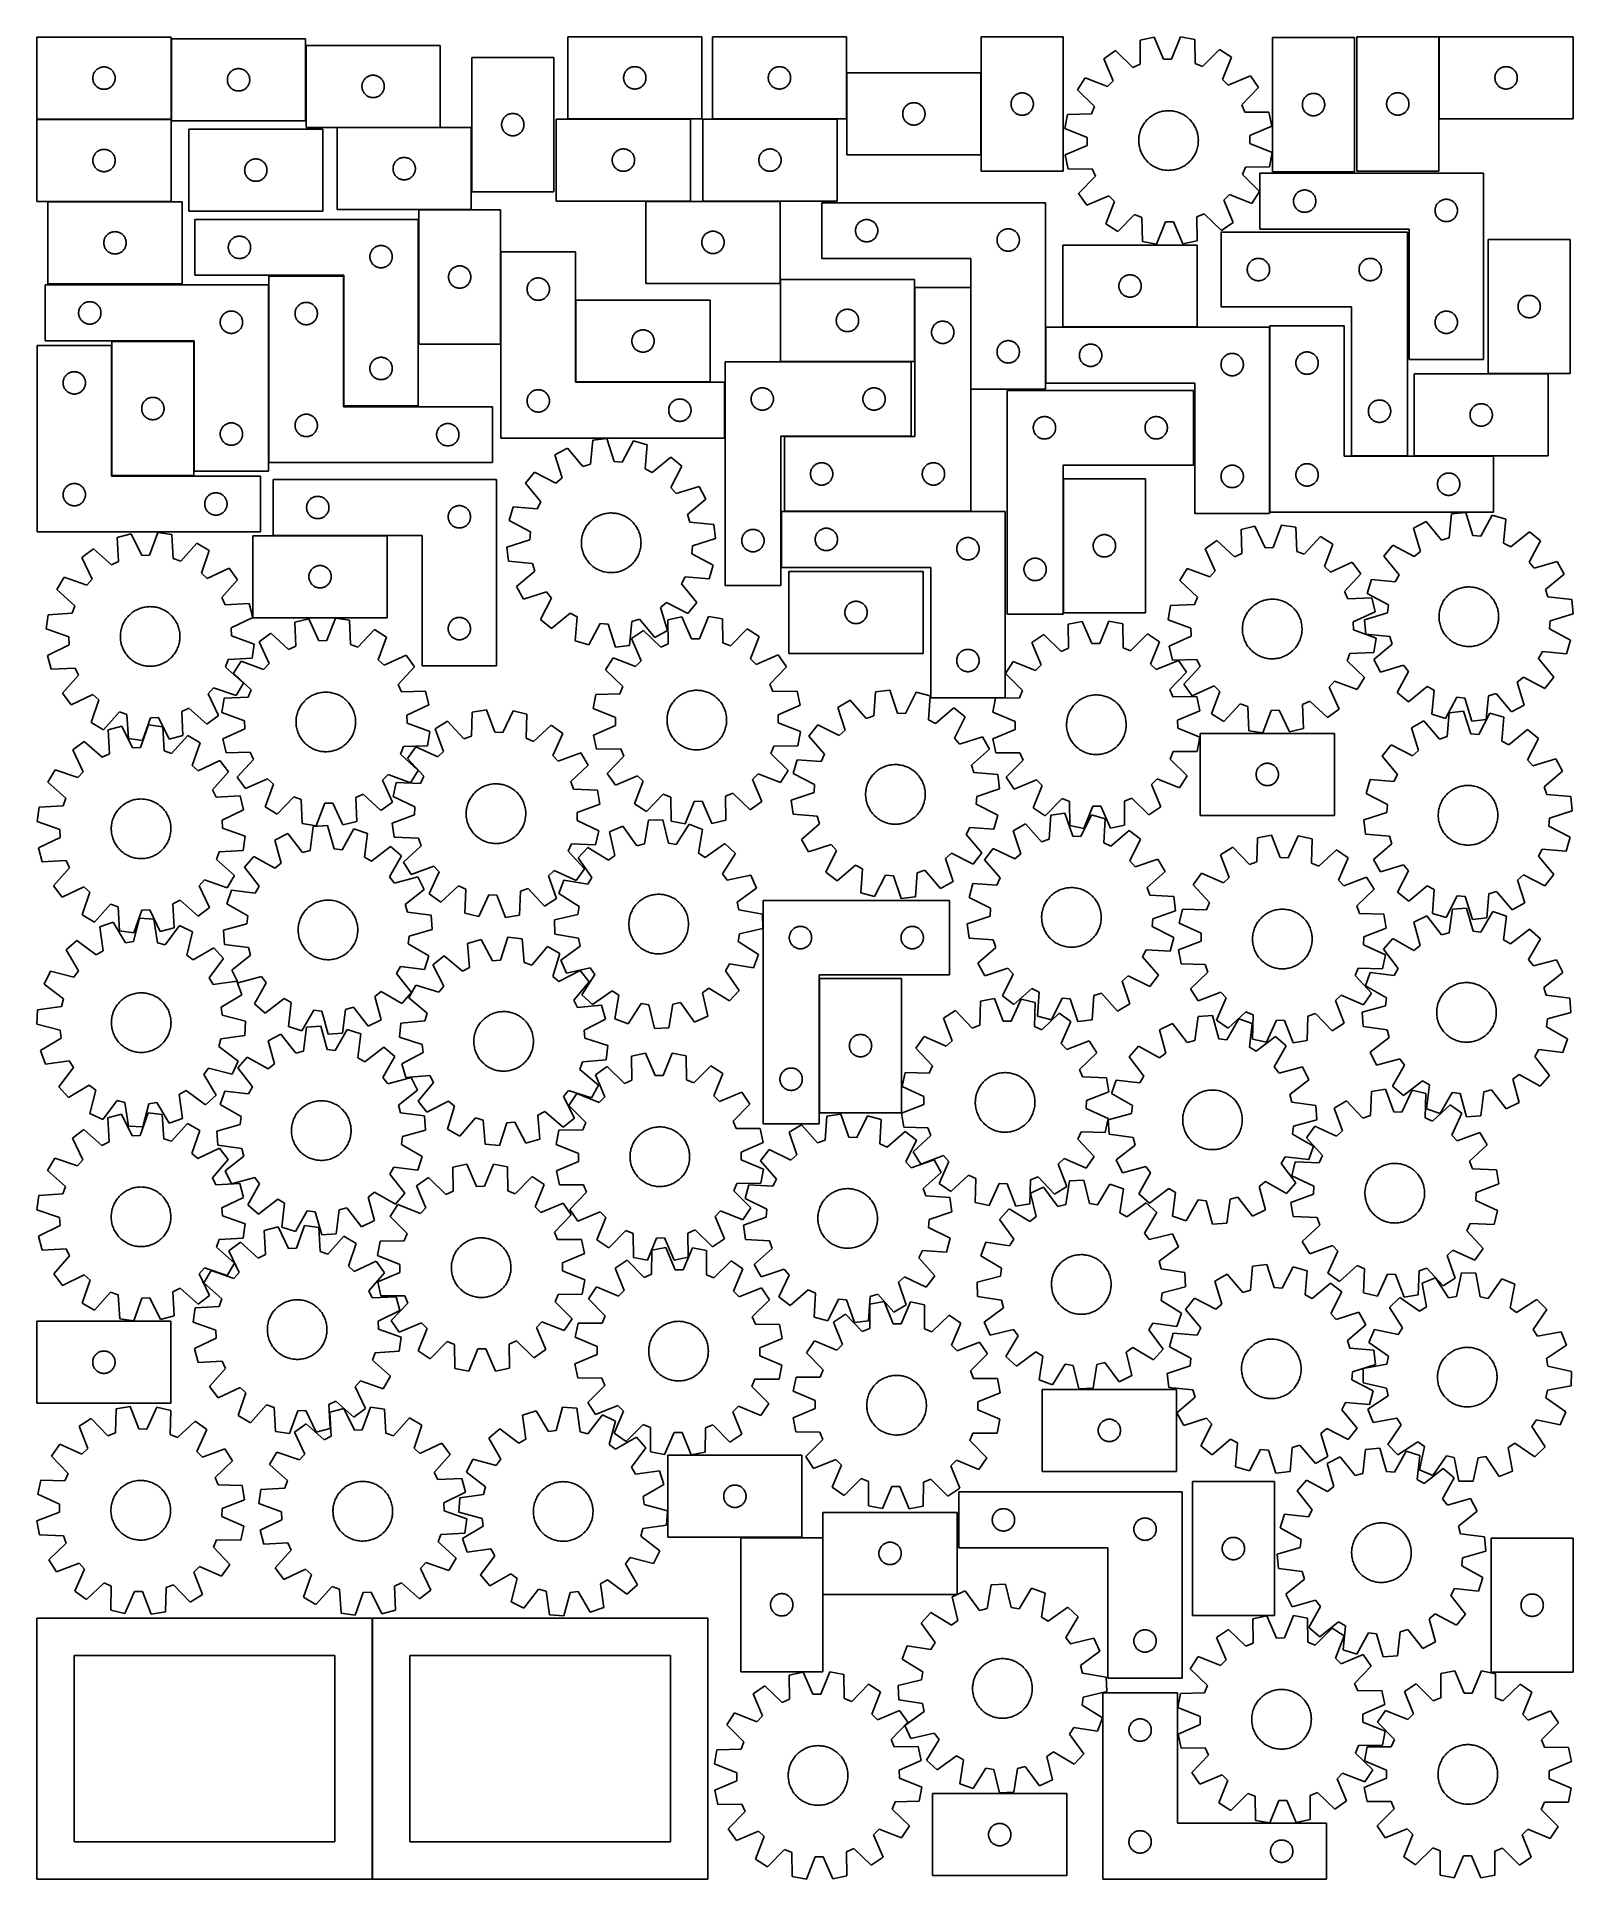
# Model space of a CAD drawing. Header units: millimetres. Extents: x 7 to 1243, y 7 to 1490.
import ezdxf

# ---------------------------------------------------------------- set-up
doc = ezdxf.new("R2010")
doc.units = ezdxf.units.MM
doc.layers.add('CUT', color=7, linetype='CONTINUOUS', true_color=0x000000)

msp = doc.modelspace()

# ---------------------------------------------------------------- linework, layer by layer
at = {"layer": 'CUT'}
for p, q in [((114.582698, 1489.304022), (6.582698, 1489.304022)), ((6.582698, 1489.304022), (6.582698, 1423.304022)), ((114.582698, 1423.304022), (114.582698, 1489.304022)), ((222.927793, 1487.926333), (114.927793, 1487.926333)), ((114.927793, 1487.926333), (114.927793, 1421.926333)), ((222.927793, 1421.926333), (222.927793, 1487.926333)), ((541.969724, 1489.512515), (433.969724, 1489.512515)), ((433.969724, 1489.512515), (433.969724, 1423.512515)), ((541.969724, 1423.512515), (541.969724, 1489.512515)), ((658.442256, 1489.506903), (550.442256, 1489.506903)), ((550.442256, 1489.506903), (550.442256, 1423.506903)), ((658.442256, 1423.506903), (658.442256, 1489.506903)), ((832.874295, 1489.417301), (766.874295, 1489.417301)), ((766.874295, 1489.417301), (766.874295, 1381.417301)), ((832.874295, 1381.417301), (832.874295, 1489.417301)), ((906.058749, 1489.248159), (894.770484, 1486.86897)), ((894.770484, 1486.86897), (894.924103, 1467.493243)), ((913.738318, 1471.458649), (906.058749, 1489.248159)), ((927.440574, 1489.491423), (920.16773, 1471.531798)), ((938.780047, 1487.369675), (927.440574, 1489.491423)), ((939.067293, 1467.995468), (938.780047, 1487.369675)), ((1067.438092, 1488.986881), (1001.438092, 1488.986881)), ((1001.438092, 1488.986881), (1001.438092, 1380.986881)), ((1067.438092, 1380.986881), (1067.438092, 1488.986881)), ((1069.251381, 1489.518372), (1069.251381, 1381.518372)), ((1135.251381, 1489.518372), (1069.251381, 1489.518372)), ((1135.251381, 1381.518372), (1135.251381, 1489.518372)), ((1243.47952, 1489.504214), (1135.47952, 1489.504214)), ((1135.47952, 1489.504214), (1135.47952, 1423.504214)), ((1243.47952, 1423.504214), (1243.47952, 1489.504214)), ((331.289609, 1482.640933), (223.289609, 1482.640933)), ((223.289609, 1482.640933), (223.289609, 1416.640933)), ((331.289609, 1416.640933), (331.289609, 1482.640933)), ((356.759697, 1472.846009), (356.759697, 1364.846009)), ((422.759697, 1472.846009), (356.759697, 1472.846009)), ((422.759697, 1364.846009), (422.759697, 1472.846009)), ((875.109347, 1478.461753), (865.590826, 1471.943837)), ((865.590826, 1471.943837), (873.147522, 1454.101787)), ((889.012094, 1464.965233), (875.109347, 1478.461753)), ((920.16773, 1471.531798), (913.738318, 1471.458649)), ((958.627371, 1479.411952), (945.035288, 1465.602619)), ((968.29172, 1473.112284), (958.627371, 1479.411952)), ((961.142912, 1455.102926), (968.29172, 1473.112284)), ((51.582698, 1456.304022), (51.601968, 1456.89265)), ((51.601968, 1455.715393), (51.582698, 1456.304022)), ((51.601968, 1456.89265), (51.659694, 1457.478757)), ((51.659694, 1455.129286), (51.601968, 1455.715393)), ((51.659694, 1457.478757), (51.75563, 1458.059835)), ((51.75563, 1454.548209), (51.659694, 1455.129286)), ((51.75563, 1458.059835), (51.889366, 1458.633393)), ((51.889366, 1453.97465), (51.75563, 1454.548209)), ((51.889366, 1458.633393), (52.060327, 1459.196977)), ((52.060327, 1453.411066), (51.889366, 1453.97465)), ((52.060327, 1459.196977), (52.267782, 1459.748173)), ((52.267782, 1452.859871), (52.060327, 1453.411066)), ((52.267782, 1459.748173), (52.510843, 1460.28462)), ((52.510843, 1460.28462), (52.788469, 1460.804022)), ((52.788469, 1460.804022), (53.099472, 1461.304154)), ((53.099472, 1461.304154), (53.442518, 1461.782875)), ((53.442518, 1461.782875), (53.81614, 1462.238134)), ((53.81614, 1462.238134), (54.218737, 1462.667983)), ((54.218737, 1462.667983), (54.648586, 1463.07058)), ((54.648586, 1463.07058), (55.103845, 1463.444202)), ((55.103845, 1463.444202), (55.582566, 1463.787248)), ((55.582566, 1463.787248), (56.082698, 1464.09825)), ((56.082698, 1464.09825), (56.6021, 1464.375876)), ((56.6021, 1464.375876), (57.138547, 1464.618937)), ((57.138547, 1464.618937), (57.689743, 1464.826393)), ((57.689743, 1464.826393), (58.253327, 1464.997354)), ((58.253327, 1464.997354), (58.826885, 1465.131089)), ((58.826885, 1465.131089), (59.407962, 1465.227025)), ((59.407962, 1465.227025), (59.99407, 1465.284752)), ((59.99407, 1465.284752), (60.582698, 1465.304022)), ((60.582698, 1465.304022), (61.171326, 1465.284752)), ((61.171326, 1465.284752), (61.757434, 1465.227025)), ((61.757434, 1465.227025), (62.338511, 1465.131089)), ((62.338511, 1465.131089), (62.912069, 1464.997354)), ((62.912069, 1464.997354), (63.475653, 1464.826393)), ((63.475653, 1464.826393), (64.026849, 1464.618937)), ((64.026849, 1464.618937), (64.563296, 1464.375876)), ((64.563296, 1464.375876), (65.082698, 1464.09825)), ((65.082698, 1464.09825), (65.58283, 1463.787248)), ((65.58283, 1463.787248), (66.061551, 1463.444202)), ((66.061551, 1463.444202), (66.51681, 1463.07058)), ((66.51681, 1463.07058), (66.946659, 1462.667983)), ((66.946659, 1462.667983), (67.349256, 1462.238134)), ((67.349256, 1462.238134), (67.722878, 1461.782875)), ((67.722878, 1461.782875), (68.065925, 1461.304154)), ((68.065925, 1461.304154), (68.376927, 1460.804022)), ((68.376927, 1460.804022), (68.654553, 1460.28462)), ((68.654553, 1460.28462), (68.897614, 1459.748173)), ((68.897614, 1459.748173), (69.105069, 1459.196977)), ((69.105069, 1453.411066), (68.897614, 1452.859871)), ((69.105069, 1459.196977), (69.27603, 1458.633393)), ((69.27603, 1453.97465), (69.105069, 1453.411066)), ((69.27603, 1458.633393), (69.409766, 1458.059835)), ((69.409766, 1454.548209), (69.27603, 1453.97465)), ((69.409766, 1458.059835), (69.505702, 1457.478757)), ((69.505702, 1455.129286), (69.409766, 1454.548209)), ((69.505702, 1457.478757), (69.563428, 1456.89265)), ((69.563428, 1455.715393), (69.505702, 1455.129286)), ((69.563428, 1456.89265), (69.582698, 1456.304022)), ((69.582698, 1456.304022), (69.563428, 1455.715393)), ((159.927793, 1454.926333), (159.947062, 1455.514961)), ((159.947062, 1454.337705), (159.927793, 1454.926333)), ((159.947062, 1455.514961), (160.004789, 1456.101069)), ((160.004789, 1453.751597), (159.947062, 1454.337705)), ((160.004789, 1456.101069), (160.100725, 1456.682146)), ((160.100725, 1453.17052), (160.004789, 1453.751597)), ((160.100725, 1456.682146), (160.23446, 1457.255705)), ((160.23446, 1457.255705), (160.405421, 1457.819288)), ((160.405421, 1457.819288), (160.612877, 1458.370484)), ((160.612877, 1458.370484), (160.855938, 1458.906931)), ((160.855938, 1458.906931), (161.133564, 1459.426333)), ((161.133564, 1459.426333), (161.444566, 1459.926465)), ((161.444566, 1459.926465), (161.787613, 1460.405186)), ((161.787613, 1460.405186), (162.161234, 1460.860445)), ((162.161234, 1460.860445), (162.563832, 1461.290294)), ((162.563832, 1461.290294), (162.99368, 1461.692891)), ((162.99368, 1461.692891), (163.44894, 1462.066513)), ((163.44894, 1462.066513), (163.927661, 1462.40956)), ((163.927661, 1462.40956), (164.427793, 1462.720562)), ((164.427793, 1462.720562), (164.947194, 1462.998188)), ((164.947194, 1462.998188), (165.483642, 1463.241249)), ((165.483642, 1463.241249), (166.034837, 1463.448704)), ((166.034837, 1463.448704), (166.598421, 1463.619666)), ((166.598421, 1463.619666), (167.17198, 1463.753401)), ((167.17198, 1463.753401), (167.753057, 1463.849337)), ((167.753057, 1463.849337), (168.339164, 1463.907063)), ((168.339164, 1463.907063), (168.927793, 1463.926333)), ((168.927793, 1463.926333), (169.516421, 1463.907063)), ((169.516421, 1463.907063), (170.102528, 1463.849337)), ((170.102528, 1463.849337), (170.683606, 1463.753401)), ((170.683606, 1463.753401), (171.257164, 1463.619666)), ((171.257164, 1463.619666), (171.820748, 1463.448704)), ((171.820748, 1463.448704), (172.371944, 1463.241249)), ((172.371944, 1463.241249), (172.908391, 1462.998188)), ((172.908391, 1462.998188), (173.427793, 1462.720562)), ((173.427793, 1462.720562), (173.927925, 1462.40956)), ((173.927925, 1462.40956), (174.406645, 1462.066513)), ((174.406645, 1462.066513), (174.861905, 1461.692891)), ((174.861905, 1461.692891), (175.291754, 1461.290294)), ((175.291754, 1461.290294), (175.694351, 1460.860445)), ((175.694351, 1460.860445), (176.067973, 1460.405186)), ((176.067973, 1460.405186), (176.411019, 1459.926465)), ((176.411019, 1459.926465), (176.722021, 1459.426333)), ((176.722021, 1459.426333), (176.999647, 1458.906931)), ((176.999647, 1458.906931), (177.242708, 1458.370484)), ((177.242708, 1458.370484), (177.450164, 1457.819288)), ((177.450164, 1457.819288), (177.621125, 1457.255705)), ((177.621125, 1457.255705), (177.75486, 1456.682146)), ((177.75486, 1456.682146), (177.850796, 1456.101069)), ((177.850796, 1453.751597), (177.75486, 1453.17052)), ((177.850796, 1456.101069), (177.908523, 1455.514961)), ((177.908523, 1454.337705), (177.850796, 1453.751597)), ((177.908523, 1455.514961), (177.927793, 1454.926333)), ((177.927793, 1454.926333), (177.908523, 1454.337705)), ((268.974693, 1453.085084), (269.217754, 1453.621531)), ((269.217754, 1453.621531), (269.49538, 1454.140933)), ((269.49538, 1454.140933), (269.806383, 1454.641065)), ((269.806383, 1454.641065), (270.149429, 1455.119786)), ((270.149429, 1455.119786), (270.523051, 1455.575045)), ((270.523051, 1455.575045), (270.925648, 1456.004894)), ((270.925648, 1456.004894), (271.355497, 1456.407491)), ((271.355497, 1456.407491), (271.810756, 1456.781113)), ((271.810756, 1456.781113), (272.289477, 1457.124159)), ((272.289477, 1457.124159), (272.789609, 1457.435161)), ((272.789609, 1457.435161), (273.309011, 1457.712787)), ((273.309011, 1457.712787), (273.845458, 1457.955849)), ((273.845458, 1457.955849), (274.396654, 1458.163304)), ((274.396654, 1458.163304), (274.960238, 1458.334265)), ((274.960238, 1458.334265), (275.533796, 1458.468)), ((275.533796, 1458.468), (276.114873, 1458.563936)), ((276.114873, 1458.563936), (276.700981, 1458.621663)), ((276.700981, 1458.621663), (277.289609, 1458.640933)), ((277.289609, 1458.640933), (277.878237, 1458.621663)), ((277.878237, 1458.621663), (278.464345, 1458.563936)), ((278.464345, 1458.563936), (279.045422, 1458.468)), ((279.045422, 1458.468), (279.61898, 1458.334265)), ((279.61898, 1458.334265), (280.182564, 1458.163304)), ((280.182564, 1458.163304), (280.73376, 1457.955849)), ((280.73376, 1457.955849), (281.270207, 1457.712787)), ((281.270207, 1457.712787), (281.789609, 1457.435161)), ((281.789609, 1457.435161), (282.289741, 1457.124159)), ((282.289741, 1457.124159), (282.768462, 1456.781113)), ((282.768462, 1456.781113), (283.223721, 1456.407491)), ((283.223721, 1456.407491), (283.65357, 1456.004894)), ((283.65357, 1456.004894), (284.056167, 1455.575045)), ((284.056167, 1455.575045), (284.429789, 1455.119786)), ((284.429789, 1455.119786), (284.772836, 1454.641065)), ((284.772836, 1454.641065), (285.083838, 1454.140933)), ((285.083838, 1454.140933), (285.361464, 1453.621531)), ((285.361464, 1453.621531), (285.604525, 1453.085084)), ((478.969724, 1456.512515), (478.988993, 1457.101143)), ((478.988993, 1455.923887), (478.969724, 1456.512515)), ((478.988993, 1457.101143), (479.04672, 1457.68725)), ((479.04672, 1455.337779), (478.988993, 1455.923887)), ((479.04672, 1457.68725), (479.142656, 1458.268328)), ((479.142656, 1454.756702), (479.04672, 1455.337779)), ((479.142656, 1458.268328), (479.276391, 1458.841886)), ((479.276391, 1454.183143), (479.142656, 1454.756702)), ((479.276391, 1458.841886), (479.447353, 1459.40547)), ((479.447353, 1453.61956), (479.276391, 1454.183143)), ((479.447353, 1459.40547), (479.654808, 1459.956666)), ((479.654808, 1453.068364), (479.447353, 1453.61956)), ((479.654808, 1459.956666), (479.897869, 1460.493113)), ((479.897869, 1460.493113), (480.175495, 1461.012515)), ((480.175495, 1461.012515), (480.486497, 1461.512647)), ((480.486497, 1461.512647), (480.829544, 1461.991368)), ((480.829544, 1461.991368), (481.203166, 1462.446627)), ((481.203166, 1462.446627), (481.605763, 1462.876476)), ((481.605763, 1462.876476), (482.035611, 1463.279073)), ((482.035611, 1463.279073), (482.490871, 1463.652695)), ((482.490871, 1463.652695), (482.969592, 1463.995741)), ((482.969592, 1463.995741), (483.469724, 1464.306743)), ((483.469724, 1464.306743), (483.989126, 1464.584369)), ((483.989126, 1464.584369), (484.525573, 1464.827431)), ((484.525573, 1464.827431), (485.076769, 1465.034886)), ((485.076769, 1465.034886), (485.640352, 1465.205847)), ((485.640352, 1465.205847), (486.213911, 1465.339582)), ((486.213911, 1465.339582), (486.794988, 1465.435518)), ((486.794988, 1465.435518), (487.381096, 1465.493245)), ((487.381096, 1465.493245), (487.969724, 1465.512515)), ((487.969724, 1465.512515), (488.558352, 1465.493245)), ((488.558352, 1465.493245), (489.14446, 1465.435518)), ((489.14446, 1465.435518), (489.725537, 1465.339582)), ((489.725537, 1465.339582), (490.299095, 1465.205847)), ((490.299095, 1465.205847), (490.862679, 1465.034886)), ((490.862679, 1465.034886), (491.413875, 1464.827431)), ((491.413875, 1464.827431), (491.950322, 1464.584369)), ((491.950322, 1464.584369), (492.469724, 1464.306743)), ((492.469724, 1464.306743), (492.969856, 1463.995741)), ((492.969856, 1463.995741), (493.448577, 1463.652695)), ((493.448577, 1463.652695), (493.903836, 1463.279073)), ((493.903836, 1463.279073), (494.333685, 1462.876476)), ((494.333685, 1462.876476), (494.736282, 1462.446627)), ((494.736282, 1462.446627), (495.109904, 1461.991368)), ((495.109904, 1461.991368), (495.45295, 1461.512647)), ((495.45295, 1461.512647), (495.763952, 1461.012515)), ((495.763952, 1461.012515), (496.041578, 1460.493113)), ((496.041578, 1460.493113), (496.28464, 1459.956666)), ((496.28464, 1459.956666), (496.492095, 1459.40547)), ((496.492095, 1453.61956), (496.28464, 1453.068364)), ((496.492095, 1459.40547), (496.663056, 1458.841886)), ((496.663056, 1454.183143), (496.492095, 1453.61956)), ((496.663056, 1458.841886), (496.796791, 1458.268328)), ((496.796791, 1454.756702), (496.663056, 1454.183143)), ((496.796791, 1458.268328), (496.892728, 1457.68725)), ((496.892728, 1455.337779), (496.796791, 1454.756702)), ((496.892728, 1457.68725), (496.950454, 1457.101143)), ((496.950454, 1455.923887), (496.892728, 1455.337779)), ((496.950454, 1457.101143), (496.969724, 1456.512515)), ((496.969724, 1456.512515), (496.950454, 1455.923887)), ((595.442256, 1456.506903), (595.461526, 1457.095531)), ((595.461526, 1455.918274), (595.442256, 1456.506903)), ((595.461526, 1457.095531), (595.519252, 1457.681638)), ((595.519252, 1455.332167), (595.461526, 1455.918274)), ((595.519252, 1457.681638), (595.615189, 1458.262715)), ((595.615189, 1454.75109), (595.519252, 1455.332167)), ((595.615189, 1458.262715), (595.748924, 1458.836274)), ((595.748924, 1454.177531), (595.615189, 1454.75109)), ((595.748924, 1458.836274), (595.919885, 1459.399858)), ((595.919885, 1453.613947), (595.748924, 1454.177531)), ((595.919885, 1459.399858), (596.12734, 1459.951053)), ((596.12734, 1453.062752), (595.919885, 1453.613947)), ((596.12734, 1459.951053), (596.370401, 1460.487501)), ((596.370401, 1460.487501), (596.648027, 1461.006903)), ((596.648027, 1461.006903), (596.95903, 1461.507035)), ((596.95903, 1461.507035), (597.302076, 1461.985755)), ((597.302076, 1461.985755), (597.675698, 1462.441015)), ((597.675698, 1462.441015), (598.078295, 1462.870864)), ((598.078295, 1462.870864), (598.508144, 1463.273461)), ((598.508144, 1463.273461), (598.963403, 1463.647083)), ((598.963403, 1463.647083), (599.442124, 1463.990129)), ((599.442124, 1463.990129), (599.942256, 1464.301131)), ((599.942256, 1464.301131), (600.461658, 1464.578757)), ((600.461658, 1464.578757), (600.998105, 1464.821818)), ((600.998105, 1464.821818), (601.549301, 1465.029274)), ((601.549301, 1465.029274), (602.112885, 1465.200235)), ((602.112885, 1465.200235), (602.686443, 1465.33397)), ((602.686443, 1465.33397), (603.26752, 1465.429906)), ((603.26752, 1465.429906), (603.853628, 1465.487633)), ((603.853628, 1465.487633), (604.442256, 1465.506903)), ((604.442256, 1465.506903), (605.030884, 1465.487633)), ((605.030884, 1465.487633), (605.616992, 1465.429906)), ((605.616992, 1465.429906), (606.198069, 1465.33397)), ((606.198069, 1465.33397), (606.771628, 1465.200235)), ((606.771628, 1465.200235), (607.335211, 1465.029274)), ((607.335211, 1465.029274), (607.886407, 1464.821818)), ((607.886407, 1464.821818), (608.422854, 1464.578757)), ((608.422854, 1464.578757), (608.942256, 1464.301131)), ((608.942256, 1464.301131), (609.442388, 1463.990129)), ((609.442388, 1463.990129), (609.921109, 1463.647083)), ((609.921109, 1463.647083), (610.376368, 1463.273461)), ((610.376368, 1463.273461), (610.806217, 1462.870864)), ((610.806217, 1462.870864), (611.208814, 1462.441015)), ((611.208814, 1462.441015), (611.582436, 1461.985755)), ((611.582436, 1461.985755), (611.925483, 1461.507035)), ((611.925483, 1461.507035), (612.236485, 1461.006903)), ((612.236485, 1461.006903), (612.514111, 1460.487501)), ((612.514111, 1460.487501), (612.757172, 1459.951053)), ((612.757172, 1459.951053), (612.964627, 1459.399858)), ((612.964627, 1453.613947), (612.757172, 1453.062752)), ((612.964627, 1459.399858), (613.135589, 1458.836274)), ((613.135589, 1454.177531), (612.964627, 1453.613947)), ((613.135589, 1458.836274), (613.269324, 1458.262715)), ((613.269324, 1454.75109), (613.135589, 1454.177531)), ((613.269324, 1458.262715), (613.36526, 1457.681638)), ((613.36526, 1455.332167), (613.269324, 1454.75109)), ((613.36526, 1457.681638), (613.422986, 1457.095531)), ((613.422986, 1455.918274), (613.36526, 1455.332167)), ((613.422986, 1457.095531), (613.442256, 1456.506903)), ((613.442256, 1456.506903), (613.422986, 1455.918274)), ((766.654294, 1460.515689), (658.654294, 1460.515689)), ((658.654294, 1460.515689), (658.654294, 1394.515689)), ((766.654294, 1394.515689), (766.654294, 1460.515689)), ((850.643607, 1456.65259), (844.343939, 1446.988241)), ((868.652965, 1449.503782), (850.643607, 1456.65259)), ((873.147522, 1454.101787), (868.652965, 1449.503782)), ((894.924103, 1467.493243), (889.012094, 1464.965233)), ((945.035288, 1465.602619), (939.067293, 1467.995468)), ((965.740917, 1450.608369), (961.142912, 1455.102926)), ((983.582968, 1458.165064), (965.740917, 1450.608369)), ((990.100883, 1448.646543), (983.582968, 1458.165064)), ((1180.47952, 1456.504214), (1180.49879, 1457.092842)), ((1180.49879, 1455.915586), (1180.47952, 1456.504214)), ((1180.49879, 1457.092842), (1180.556516, 1457.67895)), ((1180.556516, 1455.329478), (1180.49879, 1455.915586)), ((1180.556516, 1457.67895), (1180.652452, 1458.260027)), ((1180.652452, 1454.748401), (1180.556516, 1455.329478)), ((1180.652452, 1458.260027), (1180.786187, 1458.833585)), ((1180.786187, 1454.174843), (1180.652452, 1454.748401)), ((1180.786187, 1458.833585), (1180.957149, 1459.397169)), ((1180.957149, 1453.611259), (1180.786187, 1454.174843)), ((1180.957149, 1459.397169), (1181.164604, 1459.948365)), ((1181.164604, 1453.060063), (1180.957149, 1453.611259)), ((1181.164604, 1459.948365), (1181.407665, 1460.484812)), ((1181.407665, 1460.484812), (1181.685291, 1461.004214)), ((1181.685291, 1461.004214), (1181.996293, 1461.504346)), ((1181.996293, 1461.504346), (1182.33934, 1461.983067)), ((1182.33934, 1461.983067), (1182.712962, 1462.438326)), ((1182.712962, 1462.438326), (1183.115559, 1462.868175)), ((1183.115559, 1462.868175), (1183.545408, 1463.270772)), ((1183.545408, 1463.270772), (1184.000667, 1463.644394)), ((1184.000667, 1463.644394), (1184.479388, 1463.98744)), ((1184.479388, 1463.98744), (1184.97952, 1464.298443)), ((1184.97952, 1464.298443), (1185.498922, 1464.576069)), ((1185.498922, 1464.576069), (1186.035369, 1464.81913)), ((1186.035369, 1464.81913), (1186.586565, 1465.026585)), ((1186.586565, 1465.026585), (1187.150149, 1465.197546)), ((1187.150149, 1465.197546), (1187.723707, 1465.331281)), ((1187.723707, 1465.331281), (1188.304784, 1465.427218)), ((1188.304784, 1465.427218), (1188.890892, 1465.484944)), ((1188.890892, 1465.484944), (1189.47952, 1465.504214)), ((1189.47952, 1465.504214), (1190.068148, 1465.484944)), ((1190.068148, 1465.484944), (1190.654256, 1465.427218)), ((1190.654256, 1465.427218), (1191.235333, 1465.331281)), ((1191.235333, 1465.331281), (1191.808891, 1465.197546)), ((1191.808891, 1465.197546), (1192.372475, 1465.026585)), ((1192.372475, 1465.026585), (1192.923671, 1464.81913)), ((1192.923671, 1464.81913), (1193.460118, 1464.576069)), ((1193.460118, 1464.576069), (1193.97952, 1464.298443)), ((1193.97952, 1464.298443), (1194.479652, 1463.98744)), ((1194.479652, 1463.98744), (1194.958373, 1463.644394)), ((1194.958373, 1463.644394), (1195.413632, 1463.270772)), ((1195.413632, 1463.270772), (1195.843481, 1462.868175)), ((1195.843481, 1462.868175), (1196.246078, 1462.438326)), ((1196.246078, 1462.438326), (1196.6197, 1461.983067)), ((1196.6197, 1461.983067), (1196.962746, 1461.504346)), ((1196.962746, 1461.504346), (1197.273749, 1461.004214)), ((1197.273749, 1461.004214), (1197.551375, 1460.484812)), ((1197.551375, 1460.484812), (1197.794436, 1459.948365)), ((1197.794436, 1459.948365), (1198.001891, 1459.397169)), ((1198.001891, 1453.611259), (1197.794436, 1453.060063)), ((1198.001891, 1459.397169), (1198.172852, 1458.833585)), ((1198.172852, 1454.174843), (1198.001891, 1453.611259)), ((1198.172852, 1458.833585), (1198.306587, 1458.260027)), ((1198.306587, 1454.748401), (1198.172852, 1454.174843)), ((1198.306587, 1458.260027), (1198.402524, 1457.67895)), ((1198.402524, 1455.329478), (1198.306587, 1454.748401)), ((1198.402524, 1457.67895), (1198.46025, 1457.092842)), ((1198.46025, 1455.915586), (1198.402524, 1455.329478)), ((1198.46025, 1457.092842), (1198.47952, 1456.504214)), ((1198.47952, 1456.504214), (1198.46025, 1455.915586)), ((52.510843, 1452.323423), (52.267782, 1452.859871)), ((52.788469, 1451.804022), (52.510843, 1452.323423)), ((53.099472, 1451.30389), (52.788469, 1451.804022)), ((53.442518, 1450.825169), (53.099472, 1451.30389)), ((53.81614, 1450.369909), (53.442518, 1450.825169)), ((54.218737, 1449.940061), (53.81614, 1450.369909)), ((54.648586, 1449.537463), (54.218737, 1449.940061)), ((55.103845, 1449.163842), (54.648586, 1449.537463)), ((55.582566, 1448.820795), (55.103845, 1449.163842)), ((56.082698, 1448.509793), (55.582566, 1448.820795)), ((56.6021, 1448.232167), (56.082698, 1448.509793)), ((57.138547, 1447.989106), (56.6021, 1448.232167)), ((57.689743, 1447.78165), (57.138547, 1447.989106)), ((58.253327, 1447.610689), (57.689743, 1447.78165)), ((58.826885, 1447.476954), (58.253327, 1447.610689)), ((59.407962, 1447.381018), (58.826885, 1447.476954)), ((59.99407, 1447.323291), (59.407962, 1447.381018)), ((60.582698, 1447.304022), (59.99407, 1447.323291)), ((61.171326, 1447.323291), (60.582698, 1447.304022)), ((61.757434, 1447.381018), (61.171326, 1447.323291)), ((62.338511, 1447.476954), (61.757434, 1447.381018)), ((62.912069, 1447.610689), (62.338511, 1447.476954)), ((63.475653, 1447.78165), (62.912069, 1447.610689)), ((64.026849, 1447.989106), (63.475653, 1447.78165)), ((64.563296, 1448.232167), (64.026849, 1447.989106)), ((65.082698, 1448.509793), (64.563296, 1448.232167)), ((65.58283, 1448.820795), (65.082698, 1448.509793)), ((66.061551, 1449.163842), (65.58283, 1448.820795)), ((66.51681, 1449.537463), (66.061551, 1449.163842)), ((66.946659, 1449.940061), (66.51681, 1449.537463)), ((67.349256, 1450.369909), (66.946659, 1449.940061)), ((67.722878, 1450.825169), (67.349256, 1450.369909)), ((68.065925, 1451.30389), (67.722878, 1450.825169)), ((68.376927, 1451.804022), (68.065925, 1451.30389)), ((68.654553, 1452.323423), (68.376927, 1451.804022)), ((68.897614, 1452.859871), (68.654553, 1452.323423)), ((160.23446, 1452.596962), (160.100725, 1453.17052)), ((160.405421, 1452.033378), (160.23446, 1452.596962)), ((160.612877, 1451.482182), (160.405421, 1452.033378)), ((160.855938, 1450.945735), (160.612877, 1451.482182)), ((161.133564, 1450.426333), (160.855938, 1450.945735)), ((161.444566, 1449.926201), (161.133564, 1450.426333)), ((161.787613, 1449.44748), (161.444566, 1449.926201)), ((162.161234, 1448.992221), (161.787613, 1449.44748)), ((162.563832, 1448.562372), (162.161234, 1448.992221)), ((162.99368, 1448.159775), (162.563832, 1448.562372)), ((163.44894, 1447.786153), (162.99368, 1448.159775)), ((163.927661, 1447.443107), (163.44894, 1447.786153)), ((164.427793, 1447.132104), (163.927661, 1447.443107)), ((164.947194, 1446.854478), (164.427793, 1447.132104)), ((165.483642, 1446.611417), (164.947194, 1446.854478)), ((166.034837, 1446.403962), (165.483642, 1446.611417)), ((166.598421, 1446.233001), (166.034837, 1446.403962)), ((167.17198, 1446.099266), (166.598421, 1446.233001)), ((167.753057, 1446.003329), (167.17198, 1446.099266)), ((168.339164, 1445.945603), (167.753057, 1446.003329)), ((168.927793, 1445.926333), (168.339164, 1445.945603)), ((169.516421, 1445.945603), (168.927793, 1445.926333)), ((170.102528, 1446.003329), (169.516421, 1445.945603)), ((170.683606, 1446.099266), (170.102528, 1446.003329)), ((171.257164, 1446.233001), (170.683606, 1446.099266)), ((171.820748, 1446.403962), (171.257164, 1446.233001)), ((172.371944, 1446.611417), (171.820748, 1446.403962)), ((172.908391, 1446.854478), (172.371944, 1446.611417)), ((173.427793, 1447.132104), (172.908391, 1446.854478)), ((173.927925, 1447.443107), (173.427793, 1447.132104)), ((174.406645, 1447.786153), (173.927925, 1447.443107)), ((174.861905, 1448.159775), (174.406645, 1447.786153)), ((175.291754, 1448.562372), (174.861905, 1448.159775)), ((175.694351, 1448.992221), (175.291754, 1448.562372)), ((176.067973, 1449.44748), (175.694351, 1448.992221)), ((176.411019, 1449.926201), (176.067973, 1449.44748)), ((176.722021, 1450.426333), (176.411019, 1449.926201)), ((176.999647, 1450.945735), (176.722021, 1450.426333)), ((177.242708, 1451.482182), (176.999647, 1450.945735)), ((177.450164, 1452.033378), (177.242708, 1451.482182)), ((177.621125, 1452.596962), (177.450164, 1452.033378)), ((177.75486, 1453.17052), (177.621125, 1452.596962)), ((268.289609, 1449.640933), (268.308879, 1450.229561)), ((268.308879, 1449.052305), (268.289609, 1449.640933)), ((268.308879, 1450.229561), (268.366605, 1450.815668)), ((268.366605, 1448.466197), (268.308879, 1449.052305)), ((268.366605, 1450.815668), (268.462542, 1451.396746)), ((268.462542, 1447.88512), (268.366605, 1448.466197)), ((268.462542, 1451.396746), (268.596277, 1451.970304)), ((268.596277, 1447.311561), (268.462542, 1447.88512)), ((268.596277, 1451.970304), (268.767238, 1452.533888)), ((268.767238, 1446.747978), (268.596277, 1447.311561)), ((268.767238, 1452.533888), (268.974693, 1453.085084)), ((268.974693, 1446.196782), (268.767238, 1446.747978)), ((269.217754, 1445.660335), (268.974693, 1446.196782)), ((269.49538, 1445.140933), (269.217754, 1445.660335)), ((269.806383, 1444.640801), (269.49538, 1445.140933)), ((270.149429, 1444.16208), (269.806383, 1444.640801)), ((270.523051, 1443.70682), (270.149429, 1444.16208)), ((270.925648, 1443.276972), (270.523051, 1443.70682)), ((271.355497, 1442.874374), (270.925648, 1443.276972)), ((271.810756, 1442.500753), (271.355497, 1442.874374)), ((272.289477, 1442.157706), (271.810756, 1442.500753)), ((272.789609, 1441.846704), (272.289477, 1442.157706)), ((273.309011, 1441.569078), (272.789609, 1441.846704)), ((273.845458, 1441.326017), (273.309011, 1441.569078)), ((274.396654, 1441.118562), (273.845458, 1441.326017)), ((274.960238, 1440.9476), (274.396654, 1441.118562)), ((275.533796, 1440.813865), (274.960238, 1440.9476)), ((276.114873, 1440.717929), (275.533796, 1440.813865)), ((276.700981, 1440.660202), (276.114873, 1440.717929)), ((277.289609, 1440.640933), (276.700981, 1440.660202)), ((277.878237, 1440.660202), (277.289609, 1440.640933)), ((278.464345, 1440.717929), (277.878237, 1440.660202)), ((279.045422, 1440.813865), (278.464345, 1440.717929)), ((279.61898, 1440.9476), (279.045422, 1440.813865)), ((280.182564, 1441.118562), (279.61898, 1440.9476)), ((280.73376, 1441.326017), (280.182564, 1441.118562)), ((281.270207, 1441.569078), (280.73376, 1441.326017)), ((281.789609, 1441.846704), (281.270207, 1441.569078)), ((282.289741, 1442.157706), (281.789609, 1441.846704)), ((282.768462, 1442.500753), (282.289741, 1442.157706)), ((283.223721, 1442.874374), (282.768462, 1442.500753)), ((283.65357, 1443.276972), (283.223721, 1442.874374)), ((284.056167, 1443.70682), (283.65357, 1443.276972)), ((284.429789, 1444.16208), (284.056167, 1443.70682)), ((284.772836, 1444.640801), (284.429789, 1444.16208)), ((285.083838, 1445.140933), (284.772836, 1444.640801)), ((285.361464, 1445.660335), (285.083838, 1445.140933)), ((285.604525, 1446.196782), (285.361464, 1445.660335)), ((285.604525, 1453.085084), (285.81198, 1452.533888)), ((285.81198, 1446.747978), (285.604525, 1446.196782)), ((285.81198, 1452.533888), (285.982941, 1451.970304)), ((285.982941, 1447.311561), (285.81198, 1446.747978)), ((285.982941, 1451.970304), (286.116677, 1451.396746)), ((286.116677, 1447.88512), (285.982941, 1447.311561)), ((286.116677, 1451.396746), (286.212613, 1450.815668)), ((286.212613, 1448.466197), (286.116677, 1447.88512)), ((286.212613, 1450.815668), (286.270339, 1450.229561)), ((286.270339, 1449.052305), (286.212613, 1448.466197)), ((286.270339, 1450.229561), (286.289609, 1449.640933)), ((286.289609, 1449.640933), (286.270339, 1449.052305)), ((479.897869, 1452.531917), (479.654808, 1453.068364)), ((480.175495, 1452.012515), (479.897869, 1452.531917)), ((480.486497, 1451.512383), (480.175495, 1452.012515)), ((480.829544, 1451.033662), (480.486497, 1451.512383)), ((481.203166, 1450.578402), (480.829544, 1451.033662)), ((481.605763, 1450.148554), (481.203166, 1450.578402)), ((482.035611, 1449.745956), (481.605763, 1450.148554)), ((482.490871, 1449.372335), (482.035611, 1449.745956)), ((482.969592, 1449.029288), (482.490871, 1449.372335)), ((483.469724, 1448.718286), (482.969592, 1449.029288)), ((483.989126, 1448.44066), (483.469724, 1448.718286)), ((484.525573, 1448.197599), (483.989126, 1448.44066)), ((485.076769, 1447.990144), (484.525573, 1448.197599)), ((485.640352, 1447.819182), (485.076769, 1447.990144)), ((486.213911, 1447.685447), (485.640352, 1447.819182)), ((486.794988, 1447.589511), (486.213911, 1447.685447)), ((487.381096, 1447.531784), (486.794988, 1447.589511)), ((487.969724, 1447.512515), (487.381096, 1447.531784)), ((488.558352, 1447.531784), (487.969724, 1447.512515)), ((489.14446, 1447.589511), (488.558352, 1447.531784)), ((489.725537, 1447.685447), (489.14446, 1447.589511)), ((490.299095, 1447.819182), (489.725537, 1447.685447)), ((490.862679, 1447.990144), (490.299095, 1447.819182)), ((491.413875, 1448.197599), (490.862679, 1447.990144)), ((491.950322, 1448.44066), (491.413875, 1448.197599)), ((492.469724, 1448.718286), (491.950322, 1448.44066)), ((492.969856, 1449.029288), (492.469724, 1448.718286)), ((493.448577, 1449.372335), (492.969856, 1449.029288)), ((493.903836, 1449.745956), (493.448577, 1449.372335)), ((494.333685, 1450.148554), (493.903836, 1449.745956)), ((494.736282, 1450.578402), (494.333685, 1450.148554)), ((495.109904, 1451.033662), (494.736282, 1450.578402)), ((495.45295, 1451.512383), (495.109904, 1451.033662)), ((495.763952, 1452.012515), (495.45295, 1451.512383)), ((496.041578, 1452.531917), (495.763952, 1452.012515)), ((496.28464, 1453.068364), (496.041578, 1452.531917)), ((596.370401, 1452.526304), (596.12734, 1453.062752)), ((596.648027, 1452.006903), (596.370401, 1452.526304)), ((596.95903, 1451.50677), (596.648027, 1452.006903)), ((597.302076, 1451.02805), (596.95903, 1451.50677)), ((597.675698, 1450.57279), (597.302076, 1451.02805)), ((598.078295, 1450.142941), (597.675698, 1450.57279)), ((598.508144, 1449.740344), (598.078295, 1450.142941)), ((598.963403, 1449.366722), (598.508144, 1449.740344)), ((599.442124, 1449.023676), (598.963403, 1449.366722)), ((599.942256, 1448.712674), (599.442124, 1449.023676)), ((600.461658, 1448.435048), (599.942256, 1448.712674)), ((600.998105, 1448.191987), (600.461658, 1448.435048)), ((601.549301, 1447.984531), (600.998105, 1448.191987)), ((602.112885, 1447.81357), (601.549301, 1447.984531)), ((602.686443, 1447.679835), (602.112885, 1447.81357)), ((603.26752, 1447.583899), (602.686443, 1447.679835)), ((603.853628, 1447.526172), (603.26752, 1447.583899)), ((604.442256, 1447.506903), (603.853628, 1447.526172)), ((605.030884, 1447.526172), (604.442256, 1447.506903)), ((605.616992, 1447.583899), (605.030884, 1447.526172)), ((606.198069, 1447.679835), (605.616992, 1447.583899)), ((606.771628, 1447.81357), (606.198069, 1447.679835)), ((607.335211, 1447.984531), (606.771628, 1447.81357)), ((607.886407, 1448.191987), (607.335211, 1447.984531)), ((608.422854, 1448.435048), (607.886407, 1448.191987)), ((608.942256, 1448.712674), (608.422854, 1448.435048)), ((609.442388, 1449.023676), (608.942256, 1448.712674)), ((609.921109, 1449.366722), (609.442388, 1449.023676)), ((610.376368, 1449.740344), (609.921109, 1449.366722)), ((610.806217, 1450.142941), (610.376368, 1449.740344)), ((611.208814, 1450.57279), (610.806217, 1450.142941)), ((611.582436, 1451.02805), (611.208814, 1450.57279)), ((611.925483, 1451.50677), (611.582436, 1451.02805)), ((612.236485, 1452.006903), (611.925483, 1451.50677)), ((612.514111, 1452.526304), (612.236485, 1452.006903)), ((612.757172, 1453.062752), (612.514111, 1452.526304)), ((791.351924, 1438.310256), (791.559379, 1438.861451)), ((791.559379, 1438.861451), (791.80244, 1439.397899)), ((791.80244, 1439.397899), (792.080066, 1439.917301)), ((792.080066, 1439.917301), (792.391068, 1440.417433)), ((792.391068, 1440.417433), (792.734115, 1440.896153)), ((792.734115, 1440.896153), (793.107737, 1441.351413)), ((793.107737, 1441.351413), (793.510334, 1441.781262)), ((793.510334, 1441.781262), (793.940183, 1442.183859)), ((793.940183, 1442.183859), (794.395442, 1442.557481)), ((794.395442, 1442.557481), (794.874163, 1442.900527)), ((794.874163, 1442.900527), (795.374295, 1443.211529)), ((795.374295, 1443.211529), (795.893697, 1443.489155)), ((795.893697, 1443.489155), (796.430144, 1443.732216)), ((796.430144, 1443.732216), (796.98134, 1443.939672)), ((796.98134, 1443.939672), (797.544924, 1444.110633)), ((797.544924, 1444.110633), (798.118482, 1444.244368)), ((798.118482, 1444.244368), (798.699559, 1444.340304)), ((798.699559, 1444.340304), (799.285667, 1444.398031)), ((799.285667, 1444.398031), (799.874295, 1444.417301)), ((799.874295, 1444.417301), (800.462923, 1444.398031)), ((800.462923, 1444.398031), (801.049031, 1444.340304)), ((801.049031, 1444.340304), (801.630108, 1444.244368)), ((801.630108, 1444.244368), (802.203666, 1444.110633)), ((802.203666, 1444.110633), (802.76725, 1443.939672)), ((802.76725, 1443.939672), (803.318446, 1443.732216)), ((803.318446, 1443.732216), (803.854893, 1443.489155)), ((803.854893, 1443.489155), (804.374295, 1443.211529)), ((804.374295, 1443.211529), (804.874427, 1442.900527)), ((804.874427, 1442.900527), (805.353148, 1442.557481)), ((805.353148, 1442.557481), (805.808407, 1442.183859)), ((805.808407, 1442.183859), (806.238256, 1441.781262)), ((806.238256, 1441.781262), (806.640853, 1441.351413)), ((806.640853, 1441.351413), (807.014475, 1440.896153)), ((807.014475, 1440.896153), (807.357521, 1440.417433)), ((807.357521, 1440.417433), (807.668524, 1439.917301)), ((807.668524, 1439.917301), (807.94615, 1439.397899)), ((807.94615, 1439.397899), (808.189211, 1438.861451)), ((808.189211, 1438.861451), (808.396666, 1438.310256)), ((844.343939, 1446.988241), (858.153272, 1433.396158)), ((976.604363, 1434.743797), (990.100883, 1448.646543)), ((1026.123176, 1438.431032), (1026.366237, 1438.967479)), ((1026.366237, 1438.967479), (1026.643863, 1439.486881)), ((1026.643863, 1439.486881), (1026.954865, 1439.987013)), ((1026.954865, 1439.987013), (1027.297912, 1440.465733)), ((1027.297912, 1440.465733), (1027.671534, 1440.920993)), ((1027.671534, 1440.920993), (1028.074131, 1441.350842)), ((1028.074131, 1441.350842), (1028.50398, 1441.753439)), ((1028.50398, 1441.753439), (1028.959239, 1442.127061)), ((1028.959239, 1442.127061), (1029.43796, 1442.470107)), ((1029.43796, 1442.470107), (1029.938092, 1442.781109)), ((1029.938092, 1442.781109), (1030.457494, 1443.058735)), ((1030.457494, 1443.058735), (1030.993941, 1443.301796)), ((1030.993941, 1443.301796), (1031.545137, 1443.509252)), ((1031.545137, 1443.509252), (1032.108721, 1443.680213)), ((1032.108721, 1443.680213), (1032.682279, 1443.813948)), ((1032.682279, 1443.813948), (1033.263356, 1443.909884)), ((1033.263356, 1443.909884), (1033.849464, 1443.967611)), ((1033.849464, 1443.967611), (1034.438092, 1443.986881)), ((1034.438092, 1443.986881), (1035.02672, 1443.967611)), ((1035.02672, 1443.967611), (1035.612828, 1443.909884)), ((1035.612828, 1443.909884), (1036.193905, 1443.813948)), ((1036.193905, 1443.813948), (1036.767463, 1443.680213)), ((1036.767463, 1443.680213), (1037.331047, 1443.509252)), ((1037.331047, 1443.509252), (1037.882243, 1443.301796)), ((1037.882243, 1443.301796), (1038.41869, 1443.058735)), ((1038.41869, 1443.058735), (1038.938092, 1442.781109)), ((1038.938092, 1442.781109), (1039.438224, 1442.470107)), ((1039.438224, 1442.470107), (1039.916945, 1442.127061)), ((1039.916945, 1442.127061), (1040.372204, 1441.753439)), ((1040.372204, 1441.753439), (1040.802053, 1441.350842)), ((1040.802053, 1441.350842), (1041.20465, 1440.920993)), ((1041.20465, 1440.920993), (1041.578272, 1440.465733)), ((1041.578272, 1440.465733), (1041.921318, 1439.987013)), ((1041.921318, 1439.987013), (1042.232321, 1439.486881)), ((1042.232321, 1439.486881), (1042.509947, 1438.967479)), ((1042.509947, 1438.967479), (1042.753008, 1438.431032)), ((1093.729009, 1438.411327), (1093.936465, 1438.962523)), ((1093.936465, 1438.962523), (1094.179526, 1439.49897)), ((1094.179526, 1439.49897), (1094.457152, 1440.018372)), ((1094.457152, 1440.018372), (1094.768154, 1440.518504)), ((1094.768154, 1440.518504), (1095.111201, 1440.997225)), ((1095.111201, 1440.997225), (1095.484822, 1441.452484)), ((1095.484822, 1441.452484), (1095.88742, 1441.882333)), ((1095.88742, 1441.882333), (1096.317268, 1442.28493)), ((1096.317268, 1442.28493), (1096.772528, 1442.658552)), ((1096.772528, 1442.658552), (1097.251249, 1443.001598)), ((1097.251249, 1443.001598), (1097.751381, 1443.312601)), ((1097.751381, 1443.312601), (1098.270782, 1443.590227)), ((1098.270782, 1443.590227), (1098.80723, 1443.833288)), ((1098.80723, 1443.833288), (1099.358425, 1444.040743)), ((1099.358425, 1444.040743), (1099.922009, 1444.211704)), ((1099.922009, 1444.211704), (1100.495568, 1444.345439)), ((1100.495568, 1444.345439), (1101.076645, 1444.441376)), ((1101.076645, 1444.441376), (1101.662752, 1444.499102)), ((1101.662752, 1444.499102), (1102.251381, 1444.518372)), ((1102.251381, 1444.518372), (1102.840009, 1444.499102)), ((1102.840009, 1444.499102), (1103.426116, 1444.441376)), ((1103.426116, 1444.441376), (1104.007194, 1444.345439)), ((1104.007194, 1444.345439), (1104.580752, 1444.211704)), ((1104.580752, 1444.211704), (1105.144336, 1444.040743)), ((1105.144336, 1444.040743), (1105.695532, 1443.833288)), ((1105.695532, 1443.833288), (1106.231979, 1443.590227)), ((1106.231979, 1443.590227), (1106.751381, 1443.312601)), ((1106.751381, 1443.312601), (1107.251513, 1443.001598)), ((1107.251513, 1443.001598), (1107.730234, 1442.658552)), ((1107.730234, 1442.658552), (1108.185493, 1442.28493)), ((1108.185493, 1442.28493), (1108.615342, 1441.882333)), ((1108.615342, 1441.882333), (1109.017939, 1441.452484)), ((1109.017939, 1441.452484), (1109.391561, 1440.997225)), ((1109.391561, 1440.997225), (1109.734607, 1440.518504)), ((1109.734607, 1440.518504), (1110.045609, 1440.018372)), ((1110.045609, 1440.018372), (1110.323235, 1439.49897)), ((1110.323235, 1439.49897), (1110.566296, 1438.962523)), ((1110.566296, 1438.962523), (1110.773752, 1438.411327)), ((1181.407665, 1452.523616), (1181.164604, 1453.060063)), ((1181.685291, 1452.004214), (1181.407665, 1452.523616)), ((1181.996293, 1451.504082), (1181.685291, 1452.004214)), ((1182.33934, 1451.025361), (1181.996293, 1451.504082)), ((1182.712962, 1450.570102), (1182.33934, 1451.025361)), ((1183.115559, 1450.140253), (1182.712962, 1450.570102)), ((1183.545408, 1449.737656), (1183.115559, 1450.140253)), ((1184.000667, 1449.364034), (1183.545408, 1449.737656)), ((1184.479388, 1449.020987), (1184.000667, 1449.364034)), ((1184.97952, 1448.709985), (1184.479388, 1449.020987)), ((1185.498922, 1448.432359), (1184.97952, 1448.709985)), ((1186.035369, 1448.189298), (1185.498922, 1448.432359)), ((1186.586565, 1447.981843), (1186.035369, 1448.189298)), ((1187.150149, 1447.810882), (1186.586565, 1447.981843)), ((1187.723707, 1447.677146), (1187.150149, 1447.810882)), ((1188.304784, 1447.58121), (1187.723707, 1447.677146)), ((1188.890892, 1447.523484), (1188.304784, 1447.58121)), ((1189.47952, 1447.504214), (1188.890892, 1447.523484)), ((1190.068148, 1447.523484), (1189.47952, 1447.504214)), ((1190.654256, 1447.58121), (1190.068148, 1447.523484)), ((1191.235333, 1447.677146), (1190.654256, 1447.58121)), ((1191.808891, 1447.810882), (1191.235333, 1447.677146)), ((1192.372475, 1447.981843), (1191.808891, 1447.810882)), ((1192.923671, 1448.189298), (1192.372475, 1447.981843)), ((1193.460118, 1448.432359), (1192.923671, 1448.189298)), ((1193.97952, 1448.709985), (1193.460118, 1448.432359)), ((1194.479652, 1449.020987), (1193.97952, 1448.709985)), ((1194.958373, 1449.364034), (1194.479652, 1449.020987)), ((1195.413632, 1449.737656), (1194.958373, 1449.364034)), ((1195.843481, 1450.140253), (1195.413632, 1449.737656)), ((1196.246078, 1450.570102), (1195.843481, 1450.140253)), ((1196.6197, 1451.025361), (1196.246078, 1450.570102)), ((1196.962746, 1451.504082), (1196.6197, 1451.025361)), ((1197.273749, 1452.004214), (1196.962746, 1451.504082)), ((1197.551375, 1452.523616), (1197.273749, 1452.004214)), ((1197.794436, 1453.060063), (1197.551375, 1452.523616)), ((381.965468, 1423.346009), (382.27647, 1423.846141)), ((382.27647, 1423.846141), (382.619517, 1424.324861)), ((382.619517, 1424.324861), (382.993138, 1424.780121)), ((382.993138, 1424.780121), (383.395736, 1425.20997)), ((383.395736, 1425.20997), (383.825584, 1425.612567)), ((383.825584, 1425.612567), (384.280844, 1425.986189)), ((384.280844, 1425.986189), (384.759565, 1426.329235)), ((384.759565, 1426.329235), (385.259697, 1426.640237)), ((385.259697, 1426.640237), (385.779098, 1426.917863)), ((385.779098, 1426.917863), (386.315546, 1427.160924)), ((386.315546, 1427.160924), (386.866742, 1427.36838)), ((386.866742, 1427.36838), (387.430325, 1427.539341)), ((387.430325, 1427.539341), (388.003884, 1427.673076)), ((388.003884, 1427.673076), (388.584961, 1427.769012)), ((388.584961, 1427.769012), (389.171069, 1427.826739)), ((389.171069, 1427.826739), (389.759697, 1427.846009)), ((389.759697, 1427.846009), (390.348325, 1427.826739)), ((390.348325, 1427.826739), (390.934432, 1427.769012)), ((390.934432, 1427.769012), (391.51551, 1427.673076)), ((391.51551, 1427.673076), (392.089068, 1427.539341)), ((392.089068, 1427.539341), (392.652652, 1427.36838)), ((392.652652, 1427.36838), (393.203848, 1427.160924)), ((393.203848, 1427.160924), (393.740295, 1426.917863)), ((393.740295, 1426.917863), (394.259697, 1426.640237)), ((394.259697, 1426.640237), (394.759829, 1426.329235)), ((394.759829, 1426.329235), (395.23855, 1425.986189)), ((395.23855, 1425.986189), (395.693809, 1425.612567)), ((395.693809, 1425.612567), (396.123658, 1425.20997)), ((396.123658, 1425.20997), (396.526255, 1424.780121)), ((396.526255, 1424.780121), (396.899877, 1424.324861)), ((396.899877, 1424.324861), (397.242923, 1423.846141)), ((397.242923, 1423.846141), (397.553925, 1423.346009)), ((703.654294, 1427.515689), (703.673564, 1428.104317)), ((703.673564, 1426.92706), (703.654294, 1427.515689)), ((703.673564, 1428.104317), (703.73129, 1428.690424)), ((703.73129, 1426.340953), (703.673564, 1426.92706)), ((703.73129, 1428.690424), (703.827227, 1429.271501)), ((703.827227, 1425.759876), (703.73129, 1426.340953)), ((703.827227, 1429.271501), (703.960962, 1429.84506)), ((703.960962, 1425.186317), (703.827227, 1425.759876)), ((703.960962, 1429.84506), (704.131923, 1430.408644)), ((704.131923, 1424.622733), (703.960962, 1425.186317)), ((704.131923, 1430.408644), (704.339378, 1430.959839)), ((704.339378, 1424.071538), (704.131923, 1424.622733)), ((704.339378, 1430.959839), (704.582439, 1431.496287)), ((704.582439, 1423.53509), (704.339378, 1424.071538)), ((704.582439, 1431.496287), (704.860065, 1432.015689)), ((704.860065, 1432.015689), (705.171068, 1432.515821)), ((705.171068, 1432.515821), (705.514114, 1432.994541)), ((705.514114, 1432.994541), (705.887736, 1433.449801)), ((705.887736, 1433.449801), (706.290333, 1433.87965)), ((706.290333, 1433.87965), (706.720182, 1434.282247)), ((706.720182, 1434.282247), (707.175441, 1434.655869)), ((707.175441, 1434.655869), (707.654162, 1434.998915)), ((707.654162, 1434.998915), (708.154294, 1435.309917)), ((708.154294, 1435.309917), (708.673696, 1435.587543)), ((708.673696, 1435.587543), (709.210143, 1435.830604)), ((709.210143, 1435.830604), (709.761339, 1436.03806)), ((709.761339, 1436.03806), (710.324923, 1436.209021)), ((710.324923, 1436.209021), (710.898481, 1436.342756)), ((710.898481, 1436.342756), (711.479558, 1436.438692)), ((711.479558, 1436.438692), (712.065666, 1436.496419)), ((712.065666, 1436.496419), (712.654294, 1436.515689)), ((712.654294, 1436.515689), (713.242922, 1436.496419)), ((713.242922, 1436.496419), (713.82903, 1436.438692)), ((713.82903, 1436.438692), (714.410107, 1436.342756)), ((714.410107, 1436.342756), (714.983665, 1436.209021)), ((714.983665, 1436.209021), (715.547249, 1436.03806)), ((715.547249, 1436.03806), (716.098445, 1435.830604)), ((716.098445, 1435.830604), (716.634892, 1435.587543)), ((716.634892, 1435.587543), (717.154294, 1435.309917)), ((717.154294, 1435.309917), (717.654426, 1434.998915)), ((717.654426, 1434.998915), (718.133147, 1434.655869)), ((718.133147, 1434.655869), (718.588406, 1434.282247)), ((718.588406, 1434.282247), (719.018255, 1433.87965)), ((719.018255, 1433.87965), (719.420852, 1433.449801)), ((719.420852, 1433.449801), (719.794474, 1432.994541)), ((719.794474, 1432.994541), (720.137521, 1432.515821)), ((720.137521, 1432.515821), (720.448523, 1432.015689)), ((720.448523, 1432.015689), (720.726149, 1431.496287)), ((720.726149, 1431.496287), (720.96921, 1430.959839)), ((720.96921, 1424.071538), (720.726149, 1423.53509)), ((720.96921, 1430.959839), (721.176665, 1430.408644)), ((721.176665, 1424.622733), (720.96921, 1424.071538)), ((721.176665, 1430.408644), (721.347627, 1429.84506)), ((721.347627, 1425.186317), (721.176665, 1424.622733)), ((721.347627, 1429.84506), (721.481362, 1429.271501)), ((721.481362, 1425.759876), (721.347627, 1425.186317)), ((721.481362, 1429.271501), (721.577298, 1428.690424)), ((721.577298, 1426.340953), (721.481362, 1425.759876)), ((721.577298, 1428.690424), (721.635024, 1428.104317)), ((721.635024, 1426.92706), (721.577298, 1426.340953)), ((721.635024, 1428.104317), (721.654294, 1427.515689)), ((721.654294, 1427.515689), (721.635024, 1426.92706)), ((790.874295, 1435.417301), (790.893565, 1436.005929)), ((790.893565, 1434.828672), (790.874295, 1435.417301)), ((790.893565, 1436.005929), (790.951291, 1436.592036)), ((790.951291, 1434.242565), (790.893565, 1434.828672)), ((790.951291, 1436.592036), (791.047227, 1437.173113)), ((791.047227, 1433.661488), (790.951291, 1434.242565)), ((791.047227, 1437.173113), (791.180962, 1437.746672)), ((791.180962, 1433.087929), (791.047227, 1433.661488)), ((791.180962, 1437.746672), (791.351924, 1438.310256)), ((791.351924, 1432.524345), (791.180962, 1433.087929)), ((791.559379, 1431.97315), (791.351924, 1432.524345)), ((791.80244, 1431.436702), (791.559379, 1431.97315)), ((792.080066, 1430.917301), (791.80244, 1431.436702)), ((792.391068, 1430.417168), (792.080066, 1430.917301)), ((792.734115, 1429.938448), (792.391068, 1430.417168)), ((793.107737, 1429.483188), (792.734115, 1429.938448)), ((793.510334, 1429.05334), (793.107737, 1429.483188)), ((793.940183, 1428.650742), (793.510334, 1429.05334)), ((794.395442, 1428.27712), (793.940183, 1428.650742)), ((794.874163, 1427.934074), (794.395442, 1428.27712)), ((795.374295, 1427.623072), (794.874163, 1427.934074)), ((795.893697, 1427.345446), (795.374295, 1427.623072)), ((796.430144, 1427.102385), (795.893697, 1427.345446)), ((796.98134, 1426.894929), (796.430144, 1427.102385)), ((797.544924, 1426.723968), (796.98134, 1426.894929)), ((798.118482, 1426.590233), (797.544924, 1426.723968)), ((798.699559, 1426.494297), (798.118482, 1426.590233)), ((799.285667, 1426.43657), (798.699559, 1426.494297)), ((799.874295, 1426.417301), (799.285667, 1426.43657)), ((800.462923, 1426.43657), (799.874295, 1426.417301)), ((801.049031, 1426.494297), (800.462923, 1426.43657)), ((801.630108, 1426.590233), (801.049031, 1426.494297)), ((802.203666, 1426.723968), (801.630108, 1426.590233)), ((802.76725, 1426.894929), (802.203666, 1426.723968)), ((803.318446, 1427.102385), (802.76725, 1426.894929)), ((803.854893, 1427.345446), (803.318446, 1427.102385)), ((804.374295, 1427.623072), (803.854893, 1427.345446)), ((804.874427, 1427.934074), (804.374295, 1427.623072)), ((805.353148, 1428.27712), (804.874427, 1427.934074)), ((805.808407, 1428.650742), (805.353148, 1428.27712)), ((806.238256, 1429.05334), (805.808407, 1428.650742)), ((806.640853, 1429.483188), (806.238256, 1429.05334)), ((807.014475, 1429.938448), (806.640853, 1429.483188)), ((807.357521, 1430.417168), (807.014475, 1429.938448)), ((807.668524, 1430.917301), (807.357521, 1430.417168)), ((807.94615, 1431.436702), (807.668524, 1430.917301)), ((808.189211, 1431.97315), (807.94615, 1431.436702)), ((808.396666, 1432.524345), (808.189211, 1431.97315)), ((808.396666, 1438.310256), (808.567627, 1437.746672)), ((808.567627, 1433.087929), (808.396666, 1432.524345)), ((808.567627, 1437.746672), (808.701362, 1437.173113)), ((808.701362, 1433.661488), (808.567627, 1433.087929)), ((808.701362, 1437.173113), (808.797299, 1436.592036)), ((808.797299, 1434.242565), (808.701362, 1433.661488)), ((808.797299, 1436.592036), (808.855025, 1436.005929)), ((808.855025, 1434.828672), (808.797299, 1434.242565)), ((808.855025, 1436.005929), (808.874295, 1435.417301)), ((808.874295, 1435.417301), (808.855025, 1434.828672)), ((836.386216, 1427.140917), (834.264467, 1415.801444)), ((855.760423, 1427.428163), (836.386216, 1427.140917)), ((858.153272, 1433.396158), (855.760423, 1427.428163)), ((901.001254, 1423.298885), (901.718364, 1423.965554)), ((901.718364, 1423.965554), (902.46207, 1424.602419)), ((902.46207, 1424.602419), (903.231134, 1425.208418)), ((903.231134, 1425.208418), (904.024276, 1425.782545)), ((904.024276, 1425.782545), (904.840176, 1426.323842)), ((904.840176, 1426.323842), (905.677475, 1426.83141)), ((905.677475, 1426.83141), (906.534781, 1427.304403)), ((906.534781, 1427.304403), (907.410666, 1427.742034)), ((907.410666, 1427.742034), (908.303672, 1428.143574)), ((908.303672, 1428.143574), (909.212313, 1428.508356)), ((909.212313, 1428.508356), (910.135078, 1428.835773)), ((910.135078, 1428.835773), (911.070429, 1429.125278)), ((911.070429, 1429.125278), (912.01681, 1429.376391)), ((912.01681, 1429.376391), (912.972646, 1429.588694)), ((912.972646, 1429.588694), (913.936346, 1429.761832)), ((913.936346, 1429.761832), (914.906307, 1429.895519)), ((914.906307, 1429.895519), (915.880913, 1429.989531)), ((915.880913, 1429.989531), (916.858542, 1430.043712)), ((916.858542, 1430.043712), (917.837568, 1430.057972)), ((917.837568, 1430.057972), (918.816361, 1430.032286)), ((918.816361, 1430.032286), (919.793292, 1429.966699)), ((919.793292, 1429.966699), (920.766734, 1429.861318)), ((920.766734, 1429.861318), (921.735068, 1429.71632)), ((921.735068, 1429.71632), (922.696682, 1429.531946)), ((922.696682, 1429.531946), (923.649975, 1429.308502)), ((923.649975, 1429.308502), (924.593361, 1429.046361)), ((924.593361, 1429.046361), (925.52527, 1428.745958)), ((925.52527, 1428.745958), (926.44415, 1428.407794)), ((926.44415, 1428.407794), (927.348472, 1428.032432)), ((927.348472, 1428.032432), (928.236731, 1427.620496)), ((928.236731, 1427.620496), (929.107448, 1427.172672)), ((929.107448, 1427.172672), (929.959175, 1426.689706)), ((929.959175, 1426.689706), (930.790493, 1426.1724)), ((930.790493, 1426.1724), (931.60002, 1425.621617)), ((931.60002, 1425.621617), (932.386407, 1425.038273)), ((932.386407, 1425.038273), (933.148346, 1424.423338)), ((933.148346, 1424.423338), (933.884568, 1423.777837)), ((933.884568, 1423.777837), (934.593849, 1423.102844)), ((979.132373, 1428.831787), (976.604363, 1434.743797)), ((998.508101, 1428.985406), (979.132373, 1428.831787)), ((1000.887289, 1417.697141), (998.508101, 1428.985406)), ((1025.438092, 1434.986881), (1025.457362, 1435.575509)), ((1025.457362, 1434.398252), (1025.438092, 1434.986881)), ((1025.457362, 1435.575509), (1025.515088, 1436.161616)), ((1025.515088, 1433.812145), (1025.457362, 1434.398252)), ((1025.515088, 1436.161616), (1025.611024, 1436.742694)), ((1025.611024, 1433.231068), (1025.515088, 1433.812145)), ((1025.611024, 1436.742694), (1025.744759, 1437.316252)), ((1025.744759, 1432.657509), (1025.611024, 1433.231068)), ((1025.744759, 1437.316252), (1025.915721, 1437.879836)), ((1025.915721, 1432.093925), (1025.744759, 1432.657509)), ((1025.915721, 1437.879836), (1026.123176, 1438.431032)), ((1026.123176, 1431.54273), (1025.915721, 1432.093925)), ((1026.366237, 1431.006282), (1026.123176, 1431.54273)), ((1026.643863, 1430.486881), (1026.366237, 1431.006282)), ((1026.954865, 1429.986749), (1026.643863, 1430.486881)), ((1027.297912, 1429.508028), (1026.954865, 1429.986749)), ((1027.671534, 1429.052768), (1027.297912, 1429.508028)), ((1028.074131, 1428.62292), (1027.671534, 1429.052768)), ((1028.50398, 1428.220322), (1028.074131, 1428.62292)), ((1028.959239, 1427.846701), (1028.50398, 1428.220322)), ((1029.43796, 1427.503654), (1028.959239, 1427.846701)), ((1029.938092, 1427.192652), (1029.43796, 1427.503654)), ((1030.457494, 1426.915026), (1029.938092, 1427.192652)), ((1030.993941, 1426.671965), (1030.457494, 1426.915026)), ((1031.545137, 1426.464509), (1030.993941, 1426.671965)), ((1032.108721, 1426.293548), (1031.545137, 1426.464509)), ((1032.682279, 1426.159813), (1032.108721, 1426.293548)), ((1033.263356, 1426.063877), (1032.682279, 1426.159813)), ((1033.849464, 1426.00615), (1033.263356, 1426.063877)), ((1034.438092, 1425.986881), (1033.849464, 1426.00615)), ((1035.02672, 1426.00615), (1034.438092, 1425.986881)), ((1035.612828, 1426.063877), (1035.02672, 1426.00615)), ((1036.193905, 1426.159813), (1035.612828, 1426.063877)), ((1036.767463, 1426.293548), (1036.193905, 1426.159813)), ((1037.331047, 1426.464509), (1036.767463, 1426.293548)), ((1037.882243, 1426.671965), (1037.331047, 1426.464509)), ((1038.41869, 1426.915026), (1037.882243, 1426.671965)), ((1038.938092, 1427.192652), (1038.41869, 1426.915026)), ((1039.438224, 1427.503654), (1038.938092, 1427.192652)), ((1039.916945, 1427.846701), (1039.438224, 1427.503654)), ((1040.372204, 1428.220322), (1039.916945, 1427.846701)), ((1040.802053, 1428.62292), (1040.372204, 1428.220322)), ((1041.20465, 1429.052768), (1040.802053, 1428.62292)), ((1041.578272, 1429.508028), (1041.20465, 1429.052768)), ((1041.921318, 1429.986749), (1041.578272, 1429.508028)), ((1042.232321, 1430.486881), (1041.921318, 1429.986749)), ((1042.509947, 1431.006282), (1042.232321, 1430.486881)), ((1042.753008, 1431.54273), (1042.509947, 1431.006282)), ((1042.753008, 1438.431032), (1042.960463, 1437.879836)), ((1042.960463, 1432.093925), (1042.753008, 1431.54273)), ((1042.960463, 1437.879836), (1043.131424, 1437.316252)), ((1043.131424, 1432.657509), (1042.960463, 1432.093925)), ((1043.131424, 1437.316252), (1043.265159, 1436.742694)), ((1043.265159, 1433.231068), (1043.131424, 1432.657509)), ((1043.265159, 1436.742694), (1043.361096, 1436.161616)), ((1043.361096, 1433.812145), (1043.265159, 1433.231068)), ((1043.361096, 1436.161616), (1043.418822, 1435.575509)), ((1043.418822, 1434.398252), (1043.361096, 1433.812145)), ((1043.418822, 1435.575509), (1043.438092, 1434.986881)), ((1043.438092, 1434.986881), (1043.418822, 1434.398252)), ((1093.251381, 1435.518372), (1093.27065, 1436.107)), ((1093.27065, 1434.929744), (1093.251381, 1435.518372)), ((1093.27065, 1436.107), (1093.328377, 1436.693108)), ((1093.328377, 1434.343636), (1093.27065, 1434.929744)), ((1093.328377, 1436.693108), (1093.424313, 1437.274185)), ((1093.424313, 1433.762559), (1093.328377, 1434.343636)), ((1093.424313, 1437.274185), (1093.558048, 1437.847743)), ((1093.558048, 1433.189), (1093.424313, 1433.762559)), ((1093.558048, 1437.847743), (1093.729009, 1438.411327)), ((1093.729009, 1432.625417), (1093.558048, 1433.189)), ((1093.936465, 1432.074221), (1093.729009, 1432.625417)), ((1094.179526, 1431.537774), (1093.936465, 1432.074221)), ((1094.457152, 1431.018372), (1094.179526, 1431.537774)), ((1094.768154, 1430.51824), (1094.457152, 1431.018372)), ((1095.111201, 1430.039519), (1094.768154, 1430.51824)), ((1095.484822, 1429.58426), (1095.111201, 1430.039519)), ((1095.88742, 1429.154411), (1095.484822, 1429.58426)), ((1096.317268, 1428.751814), (1095.88742, 1429.154411)), ((1096.772528, 1428.378192), (1096.317268, 1428.751814)), ((1097.251249, 1428.035145), (1096.772528, 1428.378192)), ((1097.751381, 1427.724143), (1097.251249, 1428.035145)), ((1098.270782, 1427.446517), (1097.751381, 1427.724143)), ((1098.80723, 1427.203456), (1098.270782, 1427.446517)), ((1099.358425, 1426.996001), (1098.80723, 1427.203456)), ((1099.922009, 1426.825039), (1099.358425, 1426.996001)), ((1100.495568, 1426.691304), (1099.922009, 1426.825039)), ((1101.076645, 1426.595368), (1100.495568, 1426.691304)), ((1101.662752, 1426.537642), (1101.076645, 1426.595368)), ((1102.251381, 1426.518372), (1101.662752, 1426.537642)), ((1102.840009, 1426.537642), (1102.251381, 1426.518372)), ((1103.426116, 1426.595368), (1102.840009, 1426.537642)), ((1104.007194, 1426.691304), (1103.426116, 1426.595368)), ((1104.580752, 1426.825039), (1104.007194, 1426.691304)), ((1105.144336, 1426.996001), (1104.580752, 1426.825039)), ((1105.695532, 1427.203456), (1105.144336, 1426.996001)), ((1106.231979, 1427.446517), (1105.695532, 1427.203456)), ((1106.751381, 1427.724143), (1106.231979, 1427.446517)), ((1107.251513, 1428.035145), (1106.751381, 1427.724143)), ((1107.730234, 1428.378192), (1107.251513, 1428.035145)), ((1108.185493, 1428.751814), (1107.730234, 1428.378192)), ((1108.615342, 1429.154411), (1108.185493, 1428.751814)), ((1109.017939, 1429.58426), (1108.615342, 1429.154411)), ((1109.391561, 1430.039519), (1109.017939, 1429.58426)), ((1109.734607, 1430.51824), (1109.391561, 1430.039519)), ((1110.045609, 1431.018372), (1109.734607, 1430.51824)), ((1110.323235, 1431.537774), (1110.045609, 1431.018372)), ((1110.566296, 1432.074221), (1110.323235, 1431.537774)), ((1110.773752, 1432.625417), (1110.566296, 1432.074221)), ((1110.773752, 1438.411327), (1110.944713, 1437.847743)), ((1110.944713, 1433.189), (1110.773752, 1432.625417)), ((1110.944713, 1437.847743), (1111.078448, 1437.274185)), ((1111.078448, 1433.762559), (1110.944713, 1433.189)), ((1111.078448, 1437.274185), (1111.174384, 1436.693108)), ((1111.174384, 1434.343636), (1111.078448, 1433.762559)), ((1111.174384, 1436.693108), (1111.232111, 1436.107)), ((1111.232111, 1434.929744), (1111.174384, 1434.343636)), ((1111.232111, 1436.107), (1111.251381, 1435.518372)), ((1111.251381, 1435.518372), (1111.232111, 1434.929744)), ((6.582698, 1423.304022), (114.582698, 1423.304022)), ((114.624448, 1422.957827), (6.624448, 1422.957827)), ((6.624448, 1422.957827), (6.624448, 1356.957827)), ((114.624448, 1356.957827), (114.624448, 1422.957827)), ((114.927793, 1421.926333), (222.927793, 1421.926333)), ((236.856746, 1415.242498), (128.856746, 1415.242498)), ((128.856746, 1415.242498), (128.856746, 1349.242498)), ((223.289609, 1416.640933), (331.289609, 1416.640933)), ((236.856746, 1349.242498), (236.856746, 1415.242498)), ((356.294368, 1416.411444), (248.294368, 1416.411444)), ((248.294368, 1416.411444), (248.294368, 1350.411444)), ((356.294368, 1350.411444), (356.294368, 1416.411444)), ((380.759697, 1418.846009), (380.778966, 1419.434637)), ((380.778966, 1418.25738), (380.759697, 1418.846009)), ((380.778966, 1419.434637), (380.836693, 1420.020744)), ((380.836693, 1417.671273), (380.778966, 1418.25738)), ((380.836693, 1420.020744), (380.932629, 1420.601821)), ((380.932629, 1417.090196), (380.836693, 1417.671273)), ((380.932629, 1420.601821), (381.066364, 1421.17538)), ((381.066364, 1416.516637), (380.932629, 1417.090196)), ((381.066364, 1421.17538), (381.237326, 1421.738964)), ((381.237326, 1415.953053), (381.066364, 1416.516637)), ((381.237326, 1421.738964), (381.444781, 1422.290159)), ((381.444781, 1415.401858), (381.237326, 1415.953053)), ((381.444781, 1422.290159), (381.687842, 1422.826607)), ((381.687842, 1414.86541), (381.444781, 1415.401858)), ((381.687842, 1422.826607), (381.965468, 1423.346009)), ((381.965468, 1414.346009), (381.687842, 1414.86541)), ((382.27647, 1413.845876), (381.965468, 1414.346009)), ((382.619517, 1413.367156), (382.27647, 1413.845876)), ((382.993138, 1412.911896), (382.619517, 1413.367156)), ((383.395736, 1412.482048), (382.993138, 1412.911896)), ((383.825584, 1412.07945), (383.395736, 1412.482048)), ((384.280844, 1411.705829), (383.825584, 1412.07945)), ((384.759565, 1411.362782), (384.280844, 1411.705829)), ((385.259697, 1411.05178), (384.759565, 1411.362782)), ((385.779098, 1410.774154), (385.259697, 1411.05178)), ((386.315546, 1410.531093), (385.779098, 1410.774154)), ((386.866742, 1410.323637), (386.315546, 1410.531093)), ((387.430325, 1410.152676), (386.866742, 1410.323637)), ((388.003884, 1410.018941), (387.430325, 1410.152676)), ((388.584961, 1409.923005), (388.003884, 1410.018941)), ((389.171069, 1409.865278), (388.584961, 1409.923005)), ((389.759697, 1409.846009), (389.171069, 1409.865278)), ((390.348325, 1409.865278), (389.759697, 1409.846009)), ((390.934432, 1409.923005), (390.348325, 1409.865278)), ((391.51551, 1410.018941), (390.934432, 1409.923005)), ((392.089068, 1410.152676), (391.51551, 1410.018941)), ((392.652652, 1410.323637), (392.089068, 1410.152676)), ((393.203848, 1410.531093), (392.652652, 1410.323637)), ((393.740295, 1410.774154), (393.203848, 1410.531093)), ((394.259697, 1411.05178), (393.740295, 1410.774154)), ((394.759829, 1411.362782), (394.259697, 1411.05178)), ((395.23855, 1411.705829), (394.759829, 1411.362782)), ((395.693809, 1412.07945), (395.23855, 1411.705829)), ((396.123658, 1412.482048), (395.693809, 1412.07945)), ((396.526255, 1412.911896), (396.123658, 1412.482048)), ((396.899877, 1413.367156), (396.526255, 1412.911896)), ((397.242923, 1413.845876), (396.899877, 1413.367156)), ((397.553925, 1414.346009), (397.242923, 1413.845876)), ((397.553925, 1423.346009), (397.831551, 1422.826607)), ((397.831551, 1414.86541), (397.553925, 1414.346009)), ((397.831551, 1422.826607), (398.074612, 1422.290159)), ((398.074612, 1415.401858), (397.831551, 1414.86541)), ((398.074612, 1422.290159), (398.282068, 1421.738964)), ((398.282068, 1415.953053), (398.074612, 1415.401858)), ((398.282068, 1421.738964), (398.453029, 1421.17538)), ((398.453029, 1416.516637), (398.282068, 1415.953053)), ((398.453029, 1421.17538), (398.586764, 1420.601821)), ((398.586764, 1417.090196), (398.453029, 1416.516637)), ((398.586764, 1420.601821), (398.6827, 1420.020744)), ((398.6827, 1417.671273), (398.586764, 1417.090196)), ((398.6827, 1420.020744), (398.740427, 1419.434637)), ((398.740427, 1418.25738), (398.6827, 1417.671273)), ((398.740427, 1419.434637), (398.759697, 1418.846009)), ((398.759697, 1418.846009), (398.740427, 1418.25738)), ((532.770993, 1423.297915), (424.770993, 1423.297915)), ((424.770993, 1423.297915), (424.770993, 1357.297915)), ((433.969724, 1423.512515), (541.969724, 1423.512515)), ((532.770993, 1357.297915), (532.770993, 1423.297915)), ((650.802548, 1423.29645), (542.802548, 1423.29645)), ((542.802548, 1423.29645), (542.802548, 1357.29645)), ((550.442256, 1423.506903), (658.442256, 1423.506903)), ((650.802548, 1357.29645), (650.802548, 1423.29645)), ((704.860065, 1423.015689), (704.582439, 1423.53509)), ((705.171068, 1422.515556), (704.860065, 1423.015689)), ((705.514114, 1422.036836), (705.171068, 1422.515556)), ((705.887736, 1421.581576), (705.514114, 1422.036836)), ((706.290333, 1421.151728), (705.887736, 1421.581576)), ((706.720182, 1420.74913), (706.290333, 1421.151728)), ((707.175441, 1420.375509), (706.720182, 1420.74913)), ((707.654162, 1420.032462), (707.175441, 1420.375509)), ((708.154294, 1419.72146), (707.654162, 1420.032462)), ((708.673696, 1419.443834), (708.154294, 1419.72146)), ((709.210143, 1419.200773), (708.673696, 1419.443834)), ((709.761339, 1418.993317), (709.210143, 1419.200773)), ((710.324923, 1418.822356), (709.761339, 1418.993317)), ((710.898481, 1418.688621), (710.324923, 1418.822356)), ((711.479558, 1418.592685), (710.898481, 1418.688621)), ((712.065666, 1418.534958), (711.479558, 1418.592685)), ((712.654294, 1418.515689), (712.065666, 1418.534958)), ((713.242922, 1418.534958), (712.654294, 1418.515689)), ((713.82903, 1418.592685), (713.242922, 1418.534958)), ((714.410107, 1418.688621), (713.82903, 1418.592685)), ((714.983665, 1418.822356), (714.410107, 1418.688621)), ((715.547249, 1418.993317), (714.983665, 1418.822356)), ((716.098445, 1419.200773), (715.547249, 1418.993317)), ((716.634892, 1419.443834), (716.098445, 1419.200773)), ((717.154294, 1419.72146), (716.634892, 1419.443834)), ((717.654426, 1420.032462), (717.154294, 1419.72146)), ((718.133147, 1420.375509), (717.654426, 1420.032462)), ((718.588406, 1420.74913), (718.133147, 1420.375509)), ((719.018255, 1421.151728), (718.588406, 1420.74913)), ((719.420852, 1421.581576), (719.018255, 1421.151728)), ((719.794474, 1422.036836), (719.420852, 1421.581576)), ((720.137521, 1422.515556), (719.794474, 1422.036836)), ((720.448523, 1423.015689), (720.137521, 1422.515556)), ((720.726149, 1423.53509), (720.448523, 1423.015689)), ((834.264467, 1415.801444), (852.224093, 1408.5286)), ((893.836917, 1408.64142), (893.962133, 1409.61251)), ((893.962133, 1409.61251), (894.126853, 1410.577685)), ((894.126853, 1410.577685), (894.330805, 1411.535338)), ((894.330805, 1411.535338), (894.573648, 1412.483875)), ((894.573648, 1412.483875), (894.854978, 1413.421717)), ((894.854978, 1413.421717), (895.174328, 1414.347304)), ((895.174328, 1414.347304), (895.531165, 1415.259095)), ((895.531165, 1415.259095), (895.924896, 1416.155572)), ((895.924896, 1416.155572), (896.354866, 1417.035243)), ((896.354866, 1417.035243), (896.820358, 1417.896644)), ((896.820358, 1417.896644), (897.320598, 1418.738342)), ((897.320598, 1418.738342), (897.854753, 1419.558935)), ((897.854753, 1419.558935), (898.421935, 1420.357058)), ((898.421935, 1420.357058), (899.021199, 1421.131382)), ((899.021199, 1421.131382), (899.651548, 1421.880619)), ((899.651548, 1421.880619), (900.311932, 1422.603521)), ((900.311932, 1422.603521), (901.001254, 1423.298885)), ((934.593849, 1423.102844), (935.275007, 1422.399482)), ((935.275007, 1422.399482), (935.92691, 1421.668922)), ((935.92691, 1421.668922), (936.548471, 1420.912379)), ((936.548471, 1420.912379), (937.138657, 1420.131114)), ((937.138657, 1420.131114), (937.696485, 1419.326425)), ((937.696485, 1419.326425), (938.221027, 1418.499654)), ((938.221027, 1418.499654), (938.711409, 1417.652175)), ((938.711409, 1417.652175), (939.166816, 1416.785399)), ((939.166816, 1416.785399), (939.586489, 1415.90077)), ((939.586489, 1415.90077), (939.96973, 1414.999758)), ((939.96973, 1414.999758), (940.315901, 1414.083865)), ((940.315901, 1414.083865), (940.624426, 1413.154614)), ((940.624426, 1413.154614), (940.894792, 1412.213552)), ((940.894792, 1412.213552), (941.126548, 1411.262245)), ((941.126548, 1411.262245), (941.319308, 1410.302277)), ((941.319308, 1410.302277), (941.472753, 1409.335246)), ((941.472753, 1409.335246), (941.586626, 1408.36276)), ((983.09778, 1410.017573), (1000.887289, 1417.697141)), ((983.170928, 1403.588161), (983.09778, 1410.017573)), ((1135.47952, 1423.504214), (1243.47952, 1423.504214)), ((52.552593, 1393.938425), (52.830219, 1394.457827)), ((52.830219, 1394.457827), (53.141221, 1394.957959)), ((53.141221, 1394.957959), (53.484268, 1395.43668)), ((53.484268, 1395.43668), (53.85789, 1395.89194)), ((53.85789, 1395.89194), (54.260487, 1396.321788)), ((54.260487, 1396.321788), (54.690336, 1396.724386)), ((54.690336, 1396.724386), (55.145595, 1397.098007)), ((55.145595, 1397.098007), (55.624316, 1397.441054)), ((55.624316, 1397.441054), (56.124448, 1397.752056)), ((56.124448, 1397.752056), (56.64385, 1398.029682)), ((56.64385, 1398.029682), (57.180297, 1398.272743)), ((57.180297, 1398.272743), (57.731493, 1398.480198)), ((57.731493, 1398.480198), (58.295076, 1398.65116)), ((58.295076, 1398.65116), (58.868635, 1398.784895)), ((58.868635, 1398.784895), (59.449712, 1398.880831)), ((59.449712, 1398.880831), (60.03582, 1398.938558)), ((60.03582, 1398.938558), (60.624448, 1398.957827)), ((60.624448, 1398.957827), (61.213076, 1398.938558)), ((61.213076, 1398.938558), (61.799184, 1398.880831)), ((61.799184, 1398.880831), (62.380261, 1398.784895)), ((62.380261, 1398.784895), (62.953819, 1398.65116)), ((62.953819, 1398.65116), (63.517403, 1398.480198)), ((63.517403, 1398.480198), (64.068599, 1398.272743)), ((64.068599, 1398.272743), (64.605046, 1398.029682)), ((64.605046, 1398.029682), (65.124448, 1397.752056)), ((65.124448, 1397.752056), (65.62458, 1397.441054)), ((65.62458, 1397.441054), (66.103301, 1397.098007)), ((66.103301, 1397.098007), (66.55856, 1396.724386)), ((66.55856, 1396.724386), (66.988409, 1396.321788)), ((66.988409, 1396.321788), (67.391006, 1395.89194)), ((67.391006, 1395.89194), (67.764628, 1395.43668)), ((67.764628, 1395.43668), (68.107674, 1394.957959)), ((68.107674, 1394.957959), (68.418677, 1394.457827)), ((68.418677, 1394.457827), (68.696303, 1393.938425)), ((470.456078, 1393.742066), (470.699139, 1394.278513)), ((470.699139, 1394.278513), (470.976765, 1394.797915)), ((470.976765, 1394.797915), (471.287767, 1395.298047)), ((471.287767, 1395.298047), (471.630813, 1395.776768)), ((471.630813, 1395.776768), (472.004435, 1396.232027)), ((472.004435, 1396.232027), (472.407032, 1396.661876)), ((472.407032, 1396.661876), (472.836881, 1397.064473)), ((472.836881, 1397.064473), (473.29214, 1397.438095)), ((473.29214, 1397.438095), (473.770861, 1397.781142)), ((473.770861, 1397.781142), (474.270993, 1398.092144)), ((474.270993, 1398.092144), (474.790395, 1398.36977)), ((474.790395, 1398.36977), (475.326842, 1398.612831)), ((475.326842, 1398.612831), (475.878038, 1398.820286)), ((475.878038, 1398.820286), (476.441622, 1398.991248)), ((476.441622, 1398.991248), (477.01518, 1399.124983)), ((477.01518, 1399.124983), (477.596258, 1399.220919)), ((477.596258, 1399.220919), (478.182365, 1399.278645)), ((478.182365, 1399.278645), (478.770993, 1399.297915)), ((478.770993, 1399.297915), (479.359621, 1399.278645)), ((479.359621, 1399.278645), (479.945729, 1399.220919)), ((479.945729, 1399.220919), (480.526806, 1399.124983)), ((480.526806, 1399.124983), (481.100365, 1398.991248)), ((481.100365, 1398.991248), (481.663948, 1398.820286)), ((481.663948, 1398.820286), (482.215144, 1398.612831)), ((482.215144, 1398.612831), (482.751592, 1398.36977)), ((482.751592, 1398.36977), (483.270993, 1398.092144)), ((483.270993, 1398.092144), (483.771125, 1397.781142)), ((483.771125, 1397.781142), (484.249846, 1397.438095)), ((484.249846, 1397.438095), (484.705106, 1397.064473)), ((484.705106, 1397.064473), (485.134954, 1396.661876)), ((485.134954, 1396.661876), (485.537552, 1396.232027)), ((485.537552, 1396.232027), (485.911173, 1395.776768)), ((485.911173, 1395.776768), (486.25422, 1395.298047)), ((486.25422, 1395.298047), (486.565222, 1394.797915)), ((486.565222, 1394.797915), (486.842848, 1394.278513)), ((486.842848, 1394.278513), (487.085909, 1393.742066)), ((588.487633, 1393.740601), (588.730694, 1394.277049)), ((588.730694, 1394.277049), (589.00832, 1394.79645)), ((589.00832, 1394.79645), (589.319322, 1395.296582)), ((589.319322, 1395.296582), (589.662368, 1395.775303)), ((589.662368, 1395.775303), (590.03599, 1396.230563)), ((590.03599, 1396.230563), (590.438587, 1396.660411)), ((590.438587, 1396.660411), (590.868436, 1397.063009)), ((590.868436, 1397.063009), (591.323696, 1397.43663)), ((591.323696, 1397.43663), (591.802416, 1397.779677)), ((591.802416, 1397.779677), (592.302548, 1398.090679)), ((592.302548, 1398.090679), (592.82195, 1398.368305)), ((592.82195, 1398.368305), (593.358398, 1398.611366)), ((593.358398, 1398.611366), (593.909593, 1398.818821)), ((593.909593, 1398.818821), (594.473177, 1398.989783)), ((594.473177, 1398.989783), (595.046736, 1399.123518)), ((595.046736, 1399.123518), (595.627813, 1399.219454)), ((595.627813, 1399.219454), (596.21392, 1399.277181)), ((596.21392, 1399.277181), (596.802548, 1399.29645)), ((596.802548, 1399.29645), (597.391177, 1399.277181)), ((597.391177, 1399.277181), (597.977284, 1399.219454)), ((597.977284, 1399.219454), (598.558361, 1399.123518)), ((598.558361, 1399.123518), (599.13192, 1398.989783)), ((599.13192, 1398.989783), (599.695504, 1398.818821)), ((599.695504, 1398.818821), (600.246699, 1398.611366)), ((600.246699, 1398.611366), (600.783147, 1398.368305)), ((600.783147, 1398.368305), (601.302548, 1398.090679)), ((601.302548, 1398.090679), (601.802681, 1397.779677)), ((601.802681, 1397.779677), (602.281401, 1397.43663)), ((602.281401, 1397.43663), (602.736661, 1397.063009)), ((602.736661, 1397.063009), (603.16651, 1396.660411)), ((603.16651, 1396.660411), (603.569107, 1396.230563)), ((603.569107, 1396.230563), (603.942729, 1395.775303)), ((603.942729, 1395.775303), (604.285775, 1395.296582)), ((604.285775, 1395.296582), (604.596777, 1394.79645)), ((604.596777, 1394.79645), (604.874403, 1394.277049)), ((604.874403, 1394.277049), (605.117464, 1393.740601)), ((658.654294, 1394.515689), (766.654294, 1394.515689)), ((852.297241, 1402.099188), (834.507732, 1394.419619)), ((834.507732, 1394.419619), (836.88692, 1383.131354)), ((852.224093, 1408.5286), (852.297241, 1402.099188)), ((893.700056, 1405.708852), (893.70577, 1406.687965)), ((893.734283, 1404.730321), (893.700056, 1405.708852)), ((893.70577, 1406.687965), (893.751416, 1407.666031)), ((893.808395, 1403.754), (893.734283, 1404.730321)), ((893.751416, 1407.666031), (893.836917, 1408.64142)), ((893.922268, 1402.781514), (893.808395, 1403.754)), ((894.075713, 1401.814483), (893.922268, 1402.781514)), ((894.268473, 1400.854515), (894.075713, 1401.814483)), ((894.500229, 1399.903208), (894.268473, 1400.854515)), ((894.770595, 1398.962146), (894.500229, 1399.903208)), ((895.07912, 1398.032895), (894.770595, 1398.962146)), ((895.425291, 1397.117002), (895.07912, 1398.032895)), ((895.808532, 1396.215991), (895.425291, 1397.117002)), ((896.228205, 1395.331361), (895.808532, 1396.215991)), ((896.683612, 1394.464585), (896.228205, 1395.331361)), ((897.173994, 1393.617107), (896.683612, 1394.464585)), ((938.574663, 1394.220116), (938.074423, 1393.378418)), ((939.040155, 1395.081517), (938.574663, 1394.220116)), ((939.470124, 1395.961189), (939.040155, 1395.081517)), ((939.863855, 1396.857666), (939.470124, 1395.961189)), ((940.220693, 1397.769456), (939.863855, 1396.857666)), ((940.540042, 1398.695043), (940.220693, 1397.769456)), ((940.821373, 1399.632886), (940.540042, 1398.695043)), ((941.064216, 1400.581422), (940.821373, 1399.632886)), ((941.268168, 1401.539075), (941.064216, 1400.581422)), ((941.432888, 1402.50425), (941.268168, 1401.539075)), ((941.558104, 1403.47534), (941.432888, 1402.50425)), ((941.643605, 1404.45073), (941.558104, 1403.47534)), ((941.586626, 1408.36276), (941.660738, 1407.386439)), ((941.689251, 1405.428795), (941.643605, 1404.45073)), ((941.660738, 1407.386439), (941.694965, 1406.407908)), ((941.694965, 1406.407908), (941.689251, 1405.428795)), ((1001.130554, 1396.315316), (983.170928, 1403.588161)), ((999.008805, 1384.975843), (1001.130554, 1396.315316)), ((51.624448, 1389.957827), (51.643718, 1390.546455)), ((51.643718, 1389.369199), (51.624448, 1389.957827)), ((51.643718, 1390.546455), (51.701444, 1391.132563)), ((51.701444, 1388.783092), (51.643718, 1389.369199)), ((51.701444, 1391.132563), (51.79738, 1391.71364)), ((51.79738, 1388.202014), (51.701444, 1388.783092)), ((51.79738, 1391.71364), (51.931115, 1392.287199)), ((51.931115, 1387.628456), (51.79738, 1388.202014)), ((51.931115, 1392.287199), (52.102077, 1392.850782)), ((52.102077, 1387.064872), (51.931115, 1387.628456)), ((52.102077, 1392.850782), (52.309532, 1393.401978)), ((52.309532, 1386.513676), (52.102077, 1387.064872)), ((52.309532, 1393.401978), (52.552593, 1393.938425)), ((52.552593, 1385.977229), (52.309532, 1386.513676)), ((52.830219, 1385.457827), (52.552593, 1385.977229)), ((53.141221, 1384.957695), (52.830219, 1385.457827)), ((53.484268, 1384.478974), (53.141221, 1384.957695)), ((53.85789, 1384.023715), (53.484268, 1384.478974)), ((54.260487, 1383.593866), (53.85789, 1384.023715)), ((54.690336, 1383.191269), (54.260487, 1383.593866)), ((55.145595, 1382.817647), (54.690336, 1383.191269)), ((55.624316, 1382.474601), (55.145595, 1382.817647)), ((56.124448, 1382.163599), (55.624316, 1382.474601)), ((56.64385, 1381.885973), (56.124448, 1382.163599)), ((57.180297, 1381.642911), (56.64385, 1381.885973)), ((57.731493, 1381.435456), (57.180297, 1381.642911)), ((58.295076, 1381.264495), (57.731493, 1381.435456)), ((58.868635, 1381.13076), (58.295076, 1381.264495)), ((59.449712, 1381.034823), (58.868635, 1381.13076)), ((60.03582, 1380.977097), (59.449712, 1381.034823)), ((60.624448, 1380.957827), (60.03582, 1380.977097)), ((61.213076, 1380.977097), (60.624448, 1380.957827)), ((61.799184, 1381.034823), (61.213076, 1380.977097)), ((62.380261, 1381.13076), (61.799184, 1381.034823)), ((62.953819, 1381.264495), (62.380261, 1381.13076)), ((63.517403, 1381.435456), (62.953819, 1381.264495)), ((64.068599, 1381.642911), (63.517403, 1381.435456)), ((64.605046, 1381.885973), (64.068599, 1381.642911)), ((65.124448, 1382.163599), (64.605046, 1381.885973)), ((65.62458, 1382.474601), (65.124448, 1382.163599)), ((66.103301, 1382.817647), (65.62458, 1382.474601)), ((66.55856, 1383.191269), (66.103301, 1382.817647)), ((66.988409, 1383.593866), (66.55856, 1383.191269)), ((67.391006, 1384.023715), (66.988409, 1383.593866)), ((67.764628, 1384.478974), (67.391006, 1384.023715)), ((68.107674, 1384.957695), (67.764628, 1384.478974)), ((68.418677, 1385.457827), (68.107674, 1384.957695)), ((68.696303, 1385.977229), (68.418677, 1385.457827)), ((68.696303, 1393.938425), (68.939364, 1393.401978)), ((68.939364, 1386.513676), (68.696303, 1385.977229)), ((68.939364, 1393.401978), (69.146819, 1392.850782)), ((69.146819, 1387.064872), (68.939364, 1386.513676)), ((69.146819, 1392.850782), (69.31778, 1392.287199)), ((69.31778, 1387.628456), (69.146819, 1387.064872)), ((69.31778, 1392.287199), (69.451515, 1391.71364)), ((69.451515, 1388.202014), (69.31778, 1387.628456)), ((69.451515, 1391.71364), (69.547452, 1391.132563)), ((69.547452, 1388.783092), (69.451515, 1388.202014)), ((69.547452, 1391.132563), (69.605178, 1390.546455)), ((69.605178, 1389.369199), (69.547452, 1388.783092)), ((69.605178, 1390.546455), (69.624448, 1389.957827)), ((69.624448, 1389.957827), (69.605178, 1389.369199)), ((173.856746, 1382.242498), (173.876016, 1382.831126)), ((173.876016, 1381.65387), (173.856746, 1382.242498)), ((173.876016, 1382.831126), (173.933742, 1383.417234)), ((173.933742, 1381.067762), (173.876016, 1381.65387)), ((173.933742, 1383.417234), (174.029678, 1383.998311)), ((174.029678, 1380.486685), (173.933742, 1381.067762)), ((174.029678, 1383.998311), (174.163413, 1384.57187)), ((174.163413, 1379.913127), (174.029678, 1380.486685)), ((174.163413, 1384.57187), (174.334375, 1385.135453)), ((174.334375, 1379.349543), (174.163413, 1379.913127)), ((174.334375, 1385.135453), (174.54183, 1385.686649)), ((174.54183, 1378.798347), (174.334375, 1379.349543)), ((174.54183, 1385.686649), (174.784891, 1386.223096)), ((174.784891, 1386.223096), (175.062517, 1386.742498)), ((175.062517, 1386.742498), (175.373519, 1387.24263)), ((175.373519, 1387.24263), (175.716566, 1387.721351)), ((175.716566, 1387.721351), (176.090188, 1388.176611)), ((176.090188, 1388.176611), (176.492785, 1388.606459)), ((176.492785, 1388.606459), (176.922634, 1389.009056)), ((176.922634, 1389.009056), (177.377893, 1389.382678)), ((177.377893, 1389.382678), (177.856614, 1389.725725)), ((177.856614, 1389.725725), (178.356746, 1390.036727)), ((178.356746, 1390.036727), (178.876148, 1390.314353)), ((178.876148, 1390.314353), (179.412595, 1390.557414)), ((179.412595, 1390.557414), (179.963791, 1390.764869)), ((179.963791, 1390.764869), (180.527374, 1390.935831)), ((180.527374, 1390.935831), (181.100933, 1391.069566)), ((181.100933, 1391.069566), (181.68201, 1391.165502)), ((181.68201, 1391.165502), (182.268118, 1391.223229)), ((182.268118, 1391.223229), (182.856746, 1391.242498)), ((182.856746, 1391.242498), (183.445374, 1391.223229)), ((183.445374, 1391.223229), (184.031482, 1391.165502)), ((184.031482, 1391.165502), (184.612559, 1391.069566)), ((184.612559, 1391.069566), (185.186117, 1390.935831)), ((185.186117, 1390.935831), (185.749701, 1390.764869)), ((185.749701, 1390.764869), (186.300897, 1390.557414)), ((186.300897, 1390.557414), (186.837344, 1390.314353)), ((186.837344, 1390.314353), (187.356746, 1390.036727)), ((187.356746, 1390.036727), (187.856878, 1389.725725)), ((187.856878, 1389.725725), (188.335599, 1389.382678)), ((188.335599, 1389.382678), (188.790858, 1389.009056)), ((188.790858, 1389.009056), (189.220707, 1388.606459)), ((189.220707, 1388.606459), (189.623304, 1388.176611)), ((189.623304, 1388.176611), (189.996926, 1387.721351)), ((189.996926, 1387.721351), (190.339972, 1387.24263)), ((190.339972, 1387.24263), (190.650974, 1386.742498)), ((190.650974, 1386.742498), (190.928601, 1386.223096)), ((190.928601, 1386.223096), (191.171662, 1385.686649)), ((191.171662, 1385.686649), (191.379117, 1385.135453)), ((191.379117, 1379.349543), (191.171662, 1378.798347)), ((191.379117, 1385.135453), (191.550078, 1384.57187)), ((191.550078, 1379.913127), (191.379117, 1379.349543)), ((191.550078, 1384.57187), (191.683813, 1383.998311)), ((191.683813, 1380.486685), (191.550078, 1379.913127)), ((191.683813, 1383.998311), (191.77975, 1383.417234)), ((191.77975, 1381.067762), (191.683813, 1380.486685)), ((191.77975, 1383.417234), (191.837476, 1382.831126)), ((191.837476, 1381.65387), (191.77975, 1381.067762)), ((191.837476, 1382.831126), (191.856746, 1382.242498)), ((191.856746, 1382.242498), (191.837476, 1381.65387)), ((293.294368, 1383.411444), (293.313638, 1384.000072)), ((293.313638, 1382.822815), (293.294368, 1383.411444)), ((293.313638, 1384.000072), (293.371364, 1384.586179)), ((293.371364, 1382.236708), (293.313638, 1382.822815)), ((293.371364, 1384.586179), (293.4673, 1385.167256)), ((293.4673, 1381.655631), (293.371364, 1382.236708)), ((293.4673, 1385.167256), (293.601035, 1385.740815)), ((293.601035, 1381.082072), (293.4673, 1381.655631)), ((293.601035, 1385.740815), (293.771997, 1386.304399)), ((293.771997, 1380.518488), (293.601035, 1381.082072)), ((293.771997, 1386.304399), (293.979452, 1386.855594)), ((293.979452, 1379.967293), (293.771997, 1380.518488)), ((293.979452, 1386.855594), (294.222513, 1387.392042)), ((294.222513, 1379.430845), (293.979452, 1379.967293)), ((294.222513, 1387.392042), (294.500139, 1387.911444)), ((294.500139, 1378.911444), (294.222513, 1379.430845)), ((294.500139, 1387.911444), (294.811141, 1388.411576)), ((294.811141, 1388.411576), (295.154188, 1388.890296)), ((295.154188, 1388.890296), (295.52781, 1389.345556)), ((295.52781, 1389.345556), (295.930407, 1389.775405)), ((295.930407, 1389.775405), (296.360256, 1390.178002)), ((296.360256, 1390.178002), (296.815515, 1390.551624)), ((296.815515, 1390.551624), (297.294236, 1390.89467)), ((297.294236, 1390.89467), (297.794368, 1391.205672)), ((297.794368, 1391.205672), (298.31377, 1391.483298)), ((298.31377, 1391.483298), (298.850217, 1391.726359)), ((298.850217, 1391.726359), (299.401413, 1391.933815)), ((299.401413, 1391.933815), (299.964997, 1392.104776)), ((299.964997, 1392.104776), (300.538555, 1392.238511)), ((300.538555, 1392.238511), (301.119632, 1392.334447)), ((301.119632, 1392.334447), (301.70574, 1392.392174)), ((301.70574, 1392.392174), (302.294368, 1392.411444)), ((302.294368, 1392.411444), (302.882996, 1392.392174)), ((302.882996, 1392.392174), (303.469104, 1392.334447)), ((303.469104, 1392.334447), (304.050181, 1392.238511)), ((304.050181, 1392.238511), (304.623739, 1392.104776)), ((304.623739, 1392.104776), (305.187323, 1391.933815)), ((305.187323, 1391.933815), (305.738519, 1391.726359)), ((305.738519, 1391.726359), (306.274966, 1391.483298)), ((306.274966, 1391.483298), (306.794368, 1391.205672)), ((306.794368, 1391.205672), (307.2945, 1390.89467)), ((307.2945, 1390.89467), (307.773221, 1390.551624)), ((307.773221, 1390.551624), (308.22848, 1390.178002)), ((308.22848, 1390.178002), (308.658329, 1389.775405)), ((308.658329, 1389.775405), (309.060926, 1389.345556)), ((309.060926, 1389.345556), (309.434548, 1388.890296)), ((309.434548, 1388.890296), (309.777594, 1388.411576)), ((309.777594, 1388.411576), (310.088597, 1387.911444)), ((310.088597, 1387.911444), (310.366223, 1387.392042)), ((310.366223, 1379.430845), (310.088597, 1378.911444)), ((310.366223, 1387.392042), (310.609284, 1386.855594)), ((310.609284, 1379.967293), (310.366223, 1379.430845)), ((310.609284, 1386.855594), (310.816739, 1386.304399)), ((310.816739, 1380.518488), (310.609284, 1379.967293)), ((310.816739, 1386.304399), (310.9877, 1385.740815)), ((310.9877, 1381.082072), (310.816739, 1380.518488)), ((310.9877, 1385.740815), (311.121435, 1385.167256)), ((311.121435, 1381.655631), (310.9877, 1381.082072)), ((311.121435, 1385.167256), (311.217372, 1384.586179)), ((311.217372, 1382.236708), (311.121435, 1381.655631)), ((311.217372, 1384.586179), (311.275098, 1384.000072)), ((311.275098, 1382.822815), (311.217372, 1382.236708)), ((311.275098, 1384.000072), (311.294368, 1383.411444)), ((311.294368, 1383.411444), (311.275098, 1382.822815)), ((469.770993, 1390.297915), (469.790263, 1390.886543)), ((469.790263, 1389.709287), (469.770993, 1390.297915)), ((469.790263, 1390.886543), (469.84799, 1391.472651)), ((469.84799, 1389.123179), (469.790263, 1389.709287)), ((469.84799, 1391.472651), (469.943926, 1392.053728)), ((469.943926, 1388.542102), (469.84799, 1389.123179)), ((469.943926, 1392.053728), (470.077661, 1392.627287)), ((470.077661, 1387.968544), (469.943926, 1388.542102)), ((470.077661, 1392.627287), (470.248622, 1393.19087)), ((470.248622, 1387.40496), (470.077661, 1387.968544)), ((470.248622, 1393.19087), (470.456078, 1393.742066)), ((470.456078, 1386.853764), (470.248622, 1387.40496)), ((470.699139, 1386.317317), (470.456078, 1386.853764)), ((470.976765, 1385.797915), (470.699139, 1386.317317)), ((471.287767, 1385.297783), (470.976765, 1385.797915)), ((471.630813, 1384.819062), (471.287767, 1385.297783)), ((472.004435, 1384.363803), (471.630813, 1384.819062)), ((472.407032, 1383.933954), (472.004435, 1384.363803)), ((472.836881, 1383.531357), (472.407032, 1383.933954)), ((473.29214, 1383.157735), (472.836881, 1383.531357)), ((473.770861, 1382.814689), (473.29214, 1383.157735)), ((474.270993, 1382.503687), (473.770861, 1382.814689)), ((474.790395, 1382.22606), (474.270993, 1382.503687)), ((475.326842, 1381.982999), (474.790395, 1382.22606)), ((475.878038, 1381.775544), (475.326842, 1381.982999)), ((476.441622, 1381.604583), (475.878038, 1381.775544)), ((477.01518, 1381.470848), (476.441622, 1381.604583)), ((477.596258, 1381.374911), (477.01518, 1381.470848)), ((478.182365, 1381.317185), (477.596258, 1381.374911)), ((478.770993, 1381.297915), (478.182365, 1381.317185)), ((479.359621, 1381.317185), (478.770993, 1381.297915)), ((479.945729, 1381.374911), (479.359621, 1381.317185)), ((480.526806, 1381.470848), (479.945729, 1381.374911)), ((481.100365, 1381.604583), (480.526806, 1381.470848)), ((481.663948, 1381.775544), (481.100365, 1381.604583)), ((482.215144, 1381.982999), (481.663948, 1381.775544)), ((482.751592, 1382.22606), (482.215144, 1381.982999)), ((483.270993, 1382.503687), (482.751592, 1382.22606)), ((483.771125, 1382.814689), (483.270993, 1382.503687)), ((484.249846, 1383.157735), (483.771125, 1382.814689)), ((484.705106, 1383.531357), (484.249846, 1383.157735)), ((485.134954, 1383.933954), (484.705106, 1383.531357)), ((485.537552, 1384.363803), (485.134954, 1383.933954)), ((485.911173, 1384.819062), (485.537552, 1384.363803)), ((486.25422, 1385.297783), (485.911173, 1384.819062)), ((486.565222, 1385.797915), (486.25422, 1385.297783)), ((486.842848, 1386.317317), (486.565222, 1385.797915)), ((487.085909, 1386.853764), (486.842848, 1386.317317)), ((487.085909, 1393.742066), (487.293364, 1393.19087)), ((487.293364, 1387.40496), (487.085909, 1386.853764)), ((487.293364, 1393.19087), (487.464326, 1392.627287)), ((487.464326, 1387.968544), (487.293364, 1387.40496)), ((487.464326, 1392.627287), (487.598061, 1392.053728)), ((487.598061, 1388.542102), (487.464326, 1387.968544)), ((487.598061, 1392.053728), (487.693997, 1391.472651)), ((487.693997, 1389.123179), (487.598061, 1388.542102)), ((487.693997, 1391.472651), (487.751724, 1390.886543)), ((487.751724, 1389.709287), (487.693997, 1389.123179)), ((487.751724, 1390.886543), (487.770993, 1390.297915)), ((487.770993, 1390.297915), (487.751724, 1389.709287)), ((587.802548, 1390.29645), (587.821818, 1390.885078)), ((587.821818, 1389.707822), (587.802548, 1390.29645)), ((587.821818, 1390.885078), (587.879545, 1391.471186)), ((587.879545, 1389.121715), (587.821818, 1389.707822)), ((587.879545, 1391.471186), (587.975481, 1392.052263)), ((587.975481, 1388.540637), (587.879545, 1389.121715)), ((587.975481, 1392.052263), (588.109216, 1392.625822)), ((588.109216, 1387.967079), (587.975481, 1388.540637)), ((588.109216, 1392.625822), (588.280177, 1393.189405)), ((588.280177, 1387.403495), (588.109216, 1387.967079)), ((588.280177, 1393.189405), (588.487633, 1393.740601)), ((588.487633, 1386.852299), (588.280177, 1387.403495)), ((588.730694, 1386.315852), (588.487633, 1386.852299)), ((589.00832, 1385.79645), (588.730694, 1386.315852)), ((589.319322, 1385.296318), (589.00832, 1385.79645)), ((589.662368, 1384.817597), (589.319322, 1385.296318)), ((590.03599, 1384.362338), (589.662368, 1384.817597)), ((590.438587, 1383.932489), (590.03599, 1384.362338)), ((590.868436, 1383.529892), (590.438587, 1383.932489)), ((591.323696, 1383.15627), (590.868436, 1383.529892)), ((591.802416, 1382.813224), (591.323696, 1383.15627)), ((592.302548, 1382.502222), (591.802416, 1382.813224)), ((592.82195, 1382.224596), (592.302548, 1382.502222)), ((593.358398, 1381.981534), (592.82195, 1382.224596)), ((593.909593, 1381.774079), (593.358398, 1381.981534)), ((594.473177, 1381.603118), (593.909593, 1381.774079)), ((595.046736, 1381.469383), (594.473177, 1381.603118)), ((595.627813, 1381.373447), (595.046736, 1381.469383)), ((596.21392, 1381.31572), (595.627813, 1381.373447)), ((596.802548, 1381.29645), (596.21392, 1381.31572)), ((597.391177, 1381.31572), (596.802548, 1381.29645)), ((597.977284, 1381.373447), (597.391177, 1381.31572)), ((598.558361, 1381.469383), (597.977284, 1381.373447)), ((599.13192, 1381.603118), (598.558361, 1381.469383)), ((599.695504, 1381.774079), (599.13192, 1381.603118)), ((600.246699, 1381.981534), (599.695504, 1381.774079)), ((600.783147, 1382.224596), (600.246699, 1381.981534)), ((601.302548, 1382.502222), (600.783147, 1382.224596)), ((601.802681, 1382.813224), (601.302548, 1382.502222)), ((602.281401, 1383.15627), (601.802681, 1382.813224)), ((602.736661, 1383.529892), (602.281401, 1383.15627)), ((603.16651, 1383.932489), (602.736661, 1383.529892)), ((603.569107, 1384.362338), (603.16651, 1383.932489)), ((603.942729, 1384.817597), (603.569107, 1384.362338)), ((604.285775, 1385.296318), (603.942729, 1384.817597)), ((604.596777, 1385.79645), (604.285775, 1385.296318)), ((604.874403, 1386.315852), (604.596777, 1385.79645)), ((605.117464, 1386.852299), (604.874403, 1386.315852)), ((605.117464, 1393.740601), (605.32492, 1393.189405)), ((605.32492, 1387.403495), (605.117464, 1386.852299)), ((605.32492, 1393.189405), (605.495881, 1392.625822)), ((605.495881, 1387.967079), (605.32492, 1387.403495)), ((605.495881, 1392.625822), (605.629616, 1392.052263)), ((605.629616, 1388.540637), (605.495881, 1387.967079)), ((605.629616, 1392.052263), (605.725552, 1391.471186)), ((605.725552, 1389.121715), (605.629616, 1388.540637)), ((605.725552, 1391.471186), (605.783279, 1390.885078)), ((605.783279, 1389.707822), (605.725552, 1389.121715)), ((605.783279, 1390.885078), (605.802548, 1390.29645)), ((605.802548, 1390.29645), (605.783279, 1389.707822)), ((766.874295, 1381.417301), (832.874295, 1381.417301)), ((836.88692, 1383.131354), (856.262648, 1383.284973)), ((856.262648, 1383.284973), (858.790658, 1377.372964)), ((897.698536, 1392.790335), (897.173994, 1393.617107)), ((898.256364, 1391.985647), (897.698536, 1392.790335)), ((898.84655, 1391.204381), (898.256364, 1391.985647)), ((899.468111, 1390.447839), (898.84655, 1391.204381)), ((900.120014, 1389.717278), (899.468111, 1390.447839)), ((900.801172, 1389.013916), (900.120014, 1389.717278)), ((901.510453, 1388.338923), (900.801172, 1389.013916)), ((902.246675, 1387.693422), (901.510453, 1388.338923)), ((903.008614, 1387.078488), (902.246675, 1387.693422)), ((903.795001, 1386.495143), (903.008614, 1387.078488)), ((904.604528, 1385.94436), (903.795001, 1386.495143)), ((905.435846, 1385.427055), (904.604528, 1385.94436)), ((906.287573, 1384.944088), (905.435846, 1385.427055)), ((907.15829, 1384.496264), (906.287573, 1384.944088)), ((908.046549, 1384.084328), (907.15829, 1384.496264)), ((908.950871, 1383.708966), (908.046549, 1384.084328)), ((909.869751, 1383.370802), (908.950871, 1383.708966)), ((910.80166, 1383.0704), (909.869751, 1383.370802)), ((911.745046, 1382.808258), (910.80166, 1383.0704)), ((912.698339, 1382.584815), (911.745046, 1382.808258)), ((913.659953, 1382.40044), (912.698339, 1382.584815)), ((914.628287, 1382.255442), (913.659953, 1382.40044)), ((915.601729, 1382.150062), (914.628287, 1382.255442)), ((916.57866, 1382.084474), (915.601729, 1382.150062)), ((917.557453, 1382.058789), (916.57866, 1382.084474)), ((918.536479, 1382.073049), (917.557453, 1382.058789)), ((919.514108, 1382.12723), (918.536479, 1382.073049)), ((920.488714, 1382.221242), (919.514108, 1382.12723)), ((921.458675, 1382.354928), (920.488714, 1382.221242)), ((922.422375, 1382.528067), (921.458675, 1382.354928)), ((923.378211, 1382.740369), (922.422375, 1382.528067)), ((924.324592, 1382.991482), (923.378211, 1382.740369)), ((925.259943, 1383.280988), (924.324592, 1382.991482)), ((926.182707, 1383.608404), (925.259943, 1383.280988)), ((927.091349, 1383.973186), (926.182707, 1383.608404)), ((927.984355, 1384.374727), (927.091349, 1383.973186)), ((928.86024, 1384.812358), (927.984355, 1384.374727)), ((929.717546, 1385.285351), (928.86024, 1384.812358)), ((930.554845, 1385.792918), (929.717546, 1385.285351)), ((931.370745, 1386.334216), (930.554845, 1385.792918)), ((932.163887, 1386.908342), (931.370745, 1386.334216)), ((932.932951, 1387.514342), (932.163887, 1386.908342)), ((933.676657, 1388.151206), (932.932951, 1387.514342)), ((934.393767, 1388.817875), (933.676657, 1388.151206)), ((935.083088, 1389.51324), (934.393767, 1388.817875)), ((935.743473, 1390.236142), (935.083088, 1389.51324)), ((936.373822, 1390.985378), (935.743473, 1390.236142)), ((936.973086, 1391.759702), (936.373822, 1390.985378)), ((937.540268, 1392.557825), (936.973086, 1391.759702)), ((938.074423, 1393.378418), (937.540268, 1392.557825)), ((977.241749, 1378.720603), (979.634598, 1384.688598)), ((979.634598, 1384.688598), (999.008805, 1384.975843)), ((1171.330347, 1379.76203), (991.330347, 1379.76203)), ((991.330347, 1379.76203), (991.330347, 1334.76203)), ((1001.438092, 1380.986881), (1067.438092, 1380.986881)), ((1069.251381, 1381.518372), (1135.251381, 1381.518372)), ((1171.330347, 1229.76203), (1171.330347, 1379.76203)), ((174.784891, 1378.2619), (174.54183, 1378.798347)), ((175.062517, 1377.742498), (174.784891, 1378.2619)), ((175.373519, 1377.242366), (175.062517, 1377.742498)), ((175.716566, 1376.763645), (175.373519, 1377.242366)), ((176.090188, 1376.308386), (175.716566, 1376.763645)), ((176.492785, 1375.878537), (176.090188, 1376.308386)), ((176.922634, 1375.47594), (176.492785, 1375.878537)), ((177.377893, 1375.102318), (176.922634, 1375.47594)), ((177.856614, 1374.759272), (177.377893, 1375.102318)), ((178.356746, 1374.44827), (177.856614, 1374.759272)), ((178.876148, 1374.170644), (178.356746, 1374.44827)), ((179.412595, 1373.927582), (178.876148, 1374.170644)), ((179.963791, 1373.720127), (179.412595, 1373.927582)), ((180.527374, 1373.549166), (179.963791, 1373.720127)), ((181.100933, 1373.415431), (180.527374, 1373.549166)), ((181.68201, 1373.319494), (181.100933, 1373.415431)), ((182.268118, 1373.261768), (181.68201, 1373.319494)), ((182.856746, 1373.242498), (182.268118, 1373.261768)), ((183.445374, 1373.261768), (182.856746, 1373.242498)), ((184.031482, 1373.319494), (183.445374, 1373.261768)), ((184.612559, 1373.415431), (184.031482, 1373.319494)), ((185.186117, 1373.549166), (184.612559, 1373.415431)), ((185.749701, 1373.720127), (185.186117, 1373.549166)), ((186.300897, 1373.927582), (185.749701, 1373.720127)), ((186.837344, 1374.170644), (186.300897, 1373.927582)), ((187.356746, 1374.44827), (186.837344, 1374.170644)), ((187.856878, 1374.759272), (187.356746, 1374.44827)), ((188.335599, 1375.102318), (187.856878, 1374.759272)), ((188.790858, 1375.47594), (188.335599, 1375.102318)), ((189.220707, 1375.878537), (188.790858, 1375.47594)), ((189.623304, 1376.308386), (189.220707, 1375.878537)), ((189.996926, 1376.763645), (189.623304, 1376.308386)), ((190.339972, 1377.242366), (189.996926, 1376.763645)), ((190.650974, 1377.742498), (190.339972, 1377.242366)), ((190.928601, 1378.2619), (190.650974, 1377.742498)), ((191.171662, 1378.798347), (190.928601, 1378.2619)), ((294.811141, 1378.411311), (294.500139, 1378.911444)), ((295.154188, 1377.932591), (294.811141, 1378.411311)), ((295.52781, 1377.477331), (295.154188, 1377.932591)), ((295.930407, 1377.047482), (295.52781, 1377.477331)), ((296.360256, 1376.644885), (295.930407, 1377.047482)), ((296.815515, 1376.271263), (296.360256, 1376.644885)), ((297.294236, 1375.928217), (296.815515, 1376.271263)), ((297.794368, 1375.617215), (297.294236, 1375.928217)), ((298.31377, 1375.339589), (297.794368, 1375.617215)), ((298.850217, 1375.096528), (298.31377, 1375.339589)), ((299.401413, 1374.889072), (298.850217, 1375.096528)), ((299.964997, 1374.718111), (299.401413, 1374.889072)), ((300.538555, 1374.584376), (299.964997, 1374.718111)), ((301.119632, 1374.48844), (300.538555, 1374.584376)), ((301.70574, 1374.430713), (301.119632, 1374.48844)), ((302.294368, 1374.411444), (301.70574, 1374.430713)), ((302.882996, 1374.430713), (302.294368, 1374.411444)), ((303.469104, 1374.48844), (302.882996, 1374.430713)), ((304.050181, 1374.584376), (303.469104, 1374.48844)), ((304.623739, 1374.718111), (304.050181, 1374.584376)), ((305.187323, 1374.889072), (304.623739, 1374.718111)), ((305.738519, 1375.096528), (305.187323, 1374.889072)), ((306.274966, 1375.339589), (305.738519, 1375.096528)), ((306.794368, 1375.617215), (306.274966, 1375.339589)), ((307.2945, 1375.928217), (306.794368, 1375.617215)), ((307.773221, 1376.271263), (307.2945, 1375.928217)), ((308.22848, 1376.644885), (307.773221, 1376.271263)), ((308.658329, 1377.047482), (308.22848, 1376.644885)), ((309.060926, 1377.477331), (308.658329, 1377.047482)), ((309.434548, 1377.932591), (309.060926, 1377.477331)), ((309.777594, 1378.411311), (309.434548, 1377.932591)), ((310.088597, 1378.911444), (309.777594, 1378.411311)), ((356.759697, 1364.846009), (422.759697, 1364.846009)), ((858.790658, 1377.372964), (845.294138, 1363.470217)), ((991.051082, 1365.12852), (977.241749, 1378.720603)), ((984.751414, 1355.464171), (991.051082, 1365.12852)), ((1021.396235, 1364.028588), (1021.851494, 1364.40221)), ((1021.851494, 1364.40221), (1022.330215, 1364.745256)), ((1022.330215, 1364.745256), (1022.830347, 1365.056259)), ((1022.830347, 1365.056259), (1023.349749, 1365.333885)), ((1023.349749, 1365.333885), (1023.886196, 1365.576946)), ((1023.886196, 1365.576946), (1024.437392, 1365.784401)), ((1024.437392, 1365.784401), (1025.000976, 1365.955362)), ((1025.000976, 1365.955362), (1025.574534, 1366.089097)), ((1025.574534, 1366.089097), (1026.155611, 1366.185034)), ((1026.155611, 1366.185034), (1026.741719, 1366.24276)), ((1026.741719, 1366.24276), (1027.330347, 1366.26203)), ((1027.330347, 1366.26203), (1027.918975, 1366.24276)), ((1027.918975, 1366.24276), (1028.505083, 1366.185034)), ((1028.505083, 1366.185034), (1029.08616, 1366.089097)), ((1029.08616, 1366.089097), (1029.659719, 1365.955362)), ((1029.659719, 1365.955362), (1030.223302, 1365.784401)), ((1030.223302, 1365.784401), (1030.774498, 1365.576946)), ((1030.774498, 1365.576946), (1031.310945, 1365.333885)), ((1031.310945, 1365.333885), (1031.830347, 1365.056259)), ((1031.830347, 1365.056259), (1032.330479, 1364.745256)), ((1032.330479, 1364.745256), (1032.8092, 1364.40221)), ((1032.8092, 1364.40221), (1033.26446, 1364.028588)), ((6.624448, 1356.957827), (114.624448, 1356.957827)), ((123.450618, 1356.708074), (15.450618, 1356.708074)), ((15.450618, 1356.708074), (15.450618, 1290.708074)), ((123.450618, 1290.708074), (123.450618, 1356.708074)), ((248.294368, 1350.411444), (356.294368, 1350.411444)), ((379.961545, 1350.17609), (313.961545, 1350.17609)), ((313.961545, 1350.17609), (313.961545, 1242.17609)), ((379.961545, 1242.17609), (379.961545, 1350.17609)), ((424.770993, 1357.297915), (532.770993, 1357.297915)), ((604.921872, 1357.077944), (496.921872, 1357.077944)), ((496.921872, 1357.077944), (496.921872, 1291.077944)), ((542.802548, 1357.29645), (650.802548, 1357.29645)), ((604.921872, 1291.077944), (604.921872, 1357.077944)), ((818.62829, 1355.971014), (638.62829, 1355.971014)), ((638.62829, 1355.971014), (638.62829, 1310.971014)), ((818.62829, 1205.971014), (818.62829, 1355.971014)), ((845.294138, 1363.470217), (851.812053, 1353.951696)), ((851.812053, 1353.951696), (869.654104, 1361.508392)), ((874.252109, 1357.013835), (867.103301, 1339.004477)), ((869.654104, 1361.508392), (874.252109, 1357.013835)), ((962.247499, 1358.014974), (966.742056, 1362.612978)), ((969.804195, 1340.172923), (962.247499, 1358.014974)), ((966.742056, 1362.612978), (984.751414, 1355.464171)), ((1018.330347, 1357.26203), (1018.349617, 1357.850658)), ((1018.349617, 1356.673402), (1018.330347, 1357.26203)), ((1018.349617, 1357.850658), (1018.407343, 1358.436766)), ((1018.407343, 1356.087294), (1018.349617, 1356.673402)), ((1018.407343, 1358.436766), (1018.50328, 1359.017843)), ((1018.50328, 1355.506217), (1018.407343, 1356.087294)), ((1018.50328, 1359.017843), (1018.637015, 1359.591401)), ((1018.637015, 1354.932658), (1018.50328, 1355.506217)), ((1018.637015, 1359.591401), (1018.807976, 1360.154985)), ((1018.807976, 1354.369075), (1018.637015, 1354.932658)), ((1018.807976, 1360.154985), (1019.015431, 1360.706181)), ((1019.015431, 1353.817879), (1018.807976, 1354.369075)), ((1019.015431, 1360.706181), (1019.258493, 1361.242628)), ((1019.258493, 1353.281432), (1019.015431, 1353.817879)), ((1019.258493, 1361.242628), (1019.536119, 1361.76203)), ((1019.536119, 1352.76203), (1019.258493, 1353.281432)), ((1019.536119, 1361.76203), (1019.847121, 1362.262162)), ((1019.847121, 1352.261898), (1019.536119, 1352.76203)), ((1019.847121, 1362.262162), (1020.190167, 1362.740883)), ((1020.190167, 1351.783177), (1019.847121, 1352.261898)), ((1020.190167, 1362.740883), (1020.563789, 1363.196142)), ((1020.563789, 1351.327918), (1020.190167, 1351.783177)), ((1020.563789, 1363.196142), (1020.966386, 1363.625991)), ((1020.966386, 1350.898069), (1020.563789, 1351.327918)), ((1020.966386, 1363.625991), (1021.396235, 1364.028588)), ((1021.396235, 1350.495472), (1020.966386, 1350.898069)), ((1021.851494, 1350.12185), (1021.396235, 1350.495472)), ((1022.330215, 1349.778803), (1021.851494, 1350.12185)), ((1022.830347, 1349.467801), (1022.330215, 1349.778803)), ((1032.330479, 1349.778803), (1031.830347, 1349.467801)), ((1032.8092, 1350.12185), (1032.330479, 1349.778803)), ((1033.26446, 1350.495472), (1032.8092, 1350.12185)), ((1033.26446, 1364.028588), (1033.694308, 1363.625991)), ((1033.694308, 1350.898069), (1033.26446, 1350.495472)), ((1033.694308, 1363.625991), (1034.096905, 1363.196142)), ((1034.096905, 1351.327918), (1033.694308, 1350.898069)), ((1034.096905, 1363.196142), (1034.470527, 1362.740883)), ((1034.470527, 1351.783177), (1034.096905, 1351.327918)), ((1034.470527, 1362.740883), (1034.813574, 1362.262162)), ((1034.813574, 1352.261898), (1034.470527, 1351.783177)), ((1034.813574, 1362.262162), (1035.124576, 1361.76203)), ((1035.124576, 1352.76203), (1034.813574, 1352.261898)), ((1035.124576, 1361.76203), (1035.402202, 1361.242628)), ((1035.402202, 1353.281432), (1035.124576, 1352.76203)), ((1035.402202, 1361.242628), (1035.645263, 1360.706181)), ((1035.645263, 1353.817879), (1035.402202, 1353.281432)), ((1035.645263, 1360.706181), (1035.852718, 1360.154985)), ((1035.852718, 1354.369075), (1035.645263, 1353.817879)), ((1035.852718, 1360.154985), (1036.02368, 1359.591401)), ((1036.02368, 1354.932658), (1035.852718, 1354.369075)), ((1036.02368, 1359.591401), (1036.157415, 1359.017843)), ((1036.157415, 1355.506217), (1036.02368, 1354.932658)), ((1036.157415, 1359.017843), (1036.253351, 1358.436766)), ((1036.253351, 1356.087294), (1036.157415, 1355.506217)), ((1036.253351, 1358.436766), (1036.311077, 1357.850658)), ((1036.311077, 1356.673402), (1036.253351, 1356.087294)), ((1036.311077, 1357.850658), (1036.330347, 1357.26203)), ((1036.330347, 1357.26203), (1036.311077, 1356.673402)), ((1132.330347, 1349.76203), (1132.349617, 1350.350658)), ((1132.349617, 1349.173402), (1132.330347, 1349.76203)), ((1132.349617, 1350.350658), (1132.407343, 1350.936766)), ((1132.407343, 1350.936766), (1132.50328, 1351.517843)), ((1132.50328, 1351.517843), (1132.637015, 1352.091401)), ((1132.637015, 1352.091401), (1132.807976, 1352.654985)), ((1132.807976, 1352.654985), (1133.015431, 1353.206181)), ((1133.015431, 1353.206181), (1133.258493, 1353.742628)), ((1133.258493, 1353.742628), (1133.536119, 1354.26203)), ((1133.536119, 1354.26203), (1133.847121, 1354.762162)), ((1133.847121, 1354.762162), (1134.190167, 1355.240883)), ((1134.190167, 1355.240883), (1134.563789, 1355.696142)), ((1134.563789, 1355.696142), (1134.966386, 1356.125991)), ((1134.966386, 1356.125991), (1135.396235, 1356.528588)), ((1135.396235, 1356.528588), (1135.851494, 1356.90221)), ((1135.851494, 1356.90221), (1136.330215, 1357.245256)), ((1136.330215, 1357.245256), (1136.830347, 1357.556259)), ((1136.830347, 1357.556259), (1137.349749, 1357.833885)), ((1137.349749, 1357.833885), (1137.886196, 1358.076946)), ((1137.886196, 1358.076946), (1138.437392, 1358.284401)), ((1138.437392, 1358.284401), (1139.000976, 1358.455362)), ((1139.000976, 1358.455362), (1139.574534, 1358.589097)), ((1139.574534, 1358.589097), (1140.155611, 1358.685034)), ((1140.155611, 1358.685034), (1140.741719, 1358.74276)), ((1140.741719, 1358.74276), (1141.330347, 1358.76203)), ((1141.330347, 1358.76203), (1141.918975, 1358.74276)), ((1141.918975, 1358.74276), (1142.505083, 1358.685034)), ((1142.505083, 1358.685034), (1143.08616, 1358.589097)), ((1143.08616, 1358.589097), (1143.659719, 1358.455362)), ((1143.659719, 1358.455362), (1144.223302, 1358.284401)), ((1144.223302, 1358.284401), (1144.774498, 1358.076946)), ((1144.774498, 1358.076946), (1145.310945, 1357.833885)), ((1145.310945, 1357.833885), (1145.830347, 1357.556259)), ((1145.830347, 1357.556259), (1146.330479, 1357.245256)), ((1146.330479, 1357.245256), (1146.8092, 1356.90221)), ((1146.8092, 1356.90221), (1147.26446, 1356.528588)), ((1147.26446, 1356.528588), (1147.694308, 1356.125991)), ((1147.694308, 1356.125991), (1148.096905, 1355.696142)), ((1148.096905, 1355.696142), (1148.470527, 1355.240883)), ((1148.470527, 1355.240883), (1148.813574, 1354.762162)), ((1148.813574, 1354.762162), (1149.124576, 1354.26203)), ((1149.124576, 1354.26203), (1149.402202, 1353.742628)), ((1149.402202, 1353.742628), (1149.645263, 1353.206181)), ((1149.645263, 1353.206181), (1149.852718, 1352.654985)), ((1149.852718, 1352.654985), (1150.02368, 1352.091401)), ((1150.02368, 1352.091401), (1150.157415, 1351.517843)), ((1150.157415, 1351.517843), (1150.253351, 1350.936766)), ((1150.253351, 1350.936766), (1150.311077, 1350.350658)), ((1150.311077, 1350.350658), (1150.330347, 1349.76203)), ((1150.330347, 1349.76203), (1150.311077, 1349.173402)), ((128.856746, 1349.242498), (236.856746, 1349.242498)), ((313.679682, 1342.571356), (133.679682, 1342.571356)), ((133.679682, 1342.571356), (133.679682, 1297.571356)), ((313.679682, 1192.571356), (313.679682, 1342.571356)), ((665.705287, 1334.64575), (665.801223, 1335.226827)), ((665.801223, 1335.226827), (665.934958, 1335.800386)), ((665.934958, 1335.800386), (666.105919, 1336.363969)), ((666.105919, 1336.363969), (666.313375, 1336.915165)), ((666.313375, 1336.915165), (666.556436, 1337.451612)), ((666.556436, 1337.451612), (666.834062, 1337.971014)), ((666.834062, 1337.971014), (667.145064, 1338.471146)), ((667.145064, 1338.471146), (667.48811, 1338.949867)), ((667.48811, 1338.949867), (667.861732, 1339.405127)), ((667.861732, 1339.405127), (668.264329, 1339.834975)), ((668.264329, 1339.834975), (668.694178, 1340.237573)), ((668.694178, 1340.237573), (669.149437, 1340.611194)), ((669.149437, 1340.611194), (669.628158, 1340.954241)), ((669.628158, 1340.954241), (670.12829, 1341.265243)), ((670.12829, 1341.265243), (670.647692, 1341.542869)), ((670.647692, 1341.542869), (671.184139, 1341.78593)), ((671.184139, 1341.78593), (671.735335, 1341.993385)), ((671.735335, 1341.993385), (672.298919, 1342.164347)), ((672.298919, 1342.164347), (672.872477, 1342.298082)), ((672.872477, 1342.298082), (673.453555, 1342.394018)), ((673.453555, 1342.394018), (674.039662, 1342.451745)), ((674.039662, 1342.451745), (674.62829, 1342.471014)), ((674.62829, 1342.471014), (675.216918, 1342.451745)), ((675.216918, 1342.451745), (675.803026, 1342.394018)), ((675.803026, 1342.394018), (676.384103, 1342.298082)), ((676.384103, 1342.298082), (676.957662, 1342.164347)), ((676.957662, 1342.164347), (677.521245, 1341.993385)), ((677.521245, 1341.993385), (678.072441, 1341.78593)), ((678.072441, 1341.78593), (678.608889, 1341.542869)), ((678.608889, 1341.542869), (679.12829, 1341.265243)), ((679.12829, 1341.265243), (679.628422, 1340.954241)), ((679.628422, 1340.954241), (680.107143, 1340.611194)), ((680.107143, 1340.611194), (680.562403, 1340.237573)), ((680.562403, 1340.237573), (680.992251, 1339.834975)), ((680.992251, 1339.834975), (681.394849, 1339.405127)), ((681.394849, 1339.405127), (681.76847, 1338.949867)), ((681.76847, 1338.949867), (682.111517, 1338.471146)), ((682.111517, 1338.471146), (682.422519, 1337.971014)), ((682.422519, 1337.971014), (682.700145, 1337.451612)), ((682.700145, 1337.451612), (682.943206, 1336.915165)), ((682.943206, 1336.915165), (683.150661, 1336.363969)), ((683.150661, 1336.363969), (683.321623, 1335.800386)), ((683.321623, 1335.800386), (683.455358, 1335.226827)), ((683.455358, 1335.226827), (683.551294, 1334.64575)), ((786.298919, 1334.664347), (786.872477, 1334.798082)), ((786.872477, 1334.798082), (787.453555, 1334.894018)), ((787.453555, 1334.894018), (788.039662, 1334.951745)), ((788.039662, 1334.951745), (788.62829, 1334.971014)), ((788.62829, 1334.971014), (789.216918, 1334.951745)), ((789.216918, 1334.951745), (789.803026, 1334.894018)), ((789.803026, 1334.894018), (790.384103, 1334.798082)), ((790.384103, 1334.798082), (790.957662, 1334.664347)), ((867.103301, 1339.004477), (876.76765, 1332.704808)), ((876.76765, 1332.704808), (890.359733, 1346.514142)), ((890.359733, 1346.514142), (896.327728, 1344.121293)), ((896.327728, 1344.121293), (896.614974, 1324.747086)), ((907.954447, 1322.625337), (915.227291, 1340.584963)), ((915.227291, 1340.584963), (921.656703, 1340.658111)), ((921.656703, 1340.658111), (929.336271, 1322.868602)), ((940.470917, 1344.623518), (946.382927, 1347.151528)), ((940.624537, 1325.24779), (940.470917, 1344.623518)), ((946.382927, 1347.151528), (960.285674, 1333.655008)), ((960.285674, 1333.655008), (969.804195, 1340.172923)), ((991.330347, 1334.76203), (1111.330347, 1334.76203)), ((1023.349749, 1349.190175), (1022.830347, 1349.467801)), ((1023.886196, 1348.947114), (1023.349749, 1349.190175)), ((1024.437392, 1348.739659), (1023.886196, 1348.947114)), ((1025.000976, 1348.568697), (1024.437392, 1348.739659)), ((1025.574534, 1348.434962), (1025.000976, 1348.568697)), ((1026.155611, 1348.339026), (1025.574534, 1348.434962)), ((1026.741719, 1348.2813), (1026.155611, 1348.339026)), ((1027.330347, 1348.26203), (1026.741719, 1348.2813)), ((1027.918975, 1348.2813), (1027.330347, 1348.26203)), ((1028.505083, 1348.339026), (1027.918975, 1348.2813)), ((1029.08616, 1348.434962), (1028.505083, 1348.339026)), ((1029.659719, 1348.568697), (1029.08616, 1348.434962)), ((1030.223302, 1348.739659), (1029.659719, 1348.568697)), ((1030.774498, 1348.947114), (1030.223302, 1348.739659)), ((1031.310945, 1349.190175), (1030.774498, 1348.947114)), ((1031.830347, 1349.467801), (1031.310945, 1349.190175)), ((1111.330347, 1334.76203), (1111.330347, 1229.76203)), ((1132.407343, 1348.587294), (1132.349617, 1349.173402)), ((1132.50328, 1348.006217), (1132.407343, 1348.587294)), ((1132.637015, 1347.432658), (1132.50328, 1348.006217)), ((1132.807976, 1346.869075), (1132.637015, 1347.432658)), ((1133.015431, 1346.317879), (1132.807976, 1346.869075)), ((1133.258493, 1345.781432), (1133.015431, 1346.317879)), ((1133.536119, 1345.26203), (1133.258493, 1345.781432)), ((1133.847121, 1344.761898), (1133.536119, 1345.26203)), ((1134.190167, 1344.283177), (1133.847121, 1344.761898)), ((1134.563789, 1343.827918), (1134.190167, 1344.283177)), ((1134.966386, 1343.398069), (1134.563789, 1343.827918)), ((1135.396235, 1342.995472), (1134.966386, 1343.398069)), ((1135.851494, 1342.62185), (1135.396235, 1342.995472)), ((1136.330215, 1342.278803), (1135.851494, 1342.62185)), ((1136.830347, 1341.967801), (1136.330215, 1342.278803)), ((1137.349749, 1341.690175), (1136.830347, 1341.967801)), ((1137.886196, 1341.447114), (1137.349749, 1341.690175)), ((1138.437392, 1341.239659), (1137.886196, 1341.447114)), ((1139.000976, 1341.068697), (1138.437392, 1341.239659)), ((1139.574534, 1340.934962), (1139.000976, 1341.068697)), ((1140.155611, 1340.839026), (1139.574534, 1340.934962)), ((1140.741719, 1340.7813), (1140.155611, 1340.839026)), ((1141.330347, 1340.76203), (1140.741719, 1340.7813)), ((1141.918975, 1340.7813), (1141.330347, 1340.76203)), ((1142.505083, 1340.839026), (1141.918975, 1340.7813)), ((1143.08616, 1340.934962), (1142.505083, 1340.839026)), ((1143.659719, 1341.068697), (1143.08616, 1340.934962)), ((1144.223302, 1341.239659), (1143.659719, 1341.068697)), ((1144.774498, 1341.447114), (1144.223302, 1341.239659)), ((1145.310945, 1341.690175), (1144.774498, 1341.447114)), ((1145.830347, 1341.967801), (1145.310945, 1341.690175)), ((1146.330479, 1342.278803), (1145.830347, 1341.967801)), ((1146.8092, 1342.62185), (1146.330479, 1342.278803)), ((1147.26446, 1342.995472), (1146.8092, 1342.62185)), ((1147.694308, 1343.398069), (1147.26446, 1342.995472)), ((1148.096905, 1343.827918), (1147.694308, 1343.398069)), ((1148.470527, 1344.283177), (1148.096905, 1343.827918)), ((1148.813574, 1344.761898), (1148.470527, 1344.283177)), ((1149.124576, 1345.26203), (1148.813574, 1344.761898)), ((1149.402202, 1345.781432), (1149.124576, 1345.26203)), ((1149.645263, 1346.317879), (1149.402202, 1345.781432)), ((1149.852718, 1346.869075), (1149.645263, 1346.317879)), ((1150.02368, 1347.432658), (1149.852718, 1346.869075)), ((1150.157415, 1348.006217), (1150.02368, 1347.432658)), ((1150.253351, 1348.587294), (1150.157415, 1348.006217)), ((1150.311077, 1349.173402), (1150.253351, 1348.587294)), ((60.450618, 1323.708074), (60.469888, 1324.296703)), ((60.469888, 1323.119446), (60.450618, 1323.708074)), ((60.469888, 1324.296703), (60.527614, 1324.88281)), ((60.527614, 1322.533339), (60.469888, 1323.119446)), ((60.527614, 1324.88281), (60.62355, 1325.463887)), ((60.62355, 1321.952261), (60.527614, 1322.533339)), ((60.62355, 1325.463887), (60.757285, 1326.037446)), ((60.757285, 1321.378703), (60.62355, 1321.952261)), ((60.757285, 1326.037446), (60.928247, 1326.60103)), ((60.928247, 1320.815119), (60.757285, 1321.378703)), ((60.928247, 1326.60103), (61.135702, 1327.152225)), ((61.135702, 1320.263923), (60.928247, 1320.815119)), ((61.135702, 1327.152225), (61.378763, 1327.688673)), ((61.378763, 1319.727476), (61.135702, 1320.263923)), ((61.378763, 1327.688673), (61.656389, 1328.208074)), ((61.656389, 1328.208074), (61.967391, 1328.708206)), ((61.967391, 1328.708206), (62.310438, 1329.186927)), ((62.310438, 1329.186927), (62.68406, 1329.642187)), ((62.68406, 1329.642187), (63.086657, 1330.072035)), ((63.086657, 1330.072035), (63.516506, 1330.474633)), ((63.516506, 1330.474633), (63.971765, 1330.848254)), ((63.971765, 1330.848254), (64.450486, 1331.191301)), ((64.450486, 1331.191301), (64.950618, 1331.502303)), ((64.950618, 1331.502303), (65.47002, 1331.779929)), ((65.47002, 1331.779929), (66.006467, 1332.02299)), ((66.006467, 1332.02299), (66.557663, 1332.230446)), ((66.557663, 1332.230446), (67.121247, 1332.401407)), ((67.121247, 1332.401407), (67.694805, 1332.535142)), ((67.694805, 1332.535142), (68.275882, 1332.631078)), ((68.275882, 1332.631078), (68.86199, 1332.688805)), ((68.86199, 1332.688805), (69.450618, 1332.708074)), ((69.450618, 1332.708074), (70.039246, 1332.688805)), ((70.039246, 1332.688805), (70.625354, 1332.631078)), ((70.625354, 1332.631078), (71.206431, 1332.535142)), ((71.206431, 1332.535142), (71.779989, 1332.401407)), ((71.779989, 1332.401407), (72.343573, 1332.230446)), ((72.343573, 1332.230446), (72.894769, 1332.02299)), ((72.894769, 1332.02299), (73.431216, 1331.779929)), ((73.431216, 1331.779929), (73.950618, 1331.502303)), ((73.950618, 1331.502303), (74.45075, 1331.191301)), ((74.45075, 1331.191301), (74.929471, 1330.848254)), ((74.929471, 1330.848254), (75.38473, 1330.474633)), ((75.38473, 1330.474633), (75.814579, 1330.072035)), ((75.814579, 1330.072035), (76.217176, 1329.642187)), ((76.217176, 1329.642187), (76.590798, 1329.186927)), ((76.590798, 1329.186927), (76.933844, 1328.708206)), ((76.933844, 1328.708206), (77.244847, 1328.208074)), ((77.244847, 1328.208074), (77.522473, 1327.688673)), ((77.522473, 1327.688673), (77.765534, 1327.152225)), ((77.765534, 1320.263923), (77.522473, 1319.727476)), ((77.765534, 1327.152225), (77.972989, 1326.60103)), ((77.972989, 1320.815119), (77.765534, 1320.263923)), ((77.972989, 1326.60103), (78.14395, 1326.037446)), ((78.14395, 1321.378703), (77.972989, 1320.815119)), ((78.14395, 1326.037446), (78.277685, 1325.463887)), ((78.277685, 1321.952261), (78.14395, 1321.378703)), ((78.277685, 1325.463887), (78.373622, 1324.88281)), ((78.373622, 1322.533339), (78.277685, 1321.952261)), ((78.373622, 1324.88281), (78.431348, 1324.296703)), ((78.431348, 1323.119446), (78.373622, 1322.533339)), ((78.431348, 1324.296703), (78.450618, 1323.708074)), ((78.450618, 1323.708074), (78.431348, 1323.119446)), ((160.679682, 1320.071356), (160.698952, 1320.659984)), ((160.698952, 1319.482728), (160.679682, 1320.071356)), ((160.698952, 1320.659984), (160.756678, 1321.246092)), ((160.756678, 1321.246092), (160.852614, 1321.827169)), ((160.852614, 1321.827169), (160.986349, 1322.400727)), ((160.986349, 1322.400727), (161.157311, 1322.964311)), ((161.157311, 1322.964311), (161.364766, 1323.515507)), ((161.364766, 1323.515507), (161.607827, 1324.051954)), ((161.607827, 1324.051954), (161.885453, 1324.571356)), ((161.885453, 1324.571356), (162.196455, 1325.071488)), ((162.196455, 1325.071488), (162.539502, 1325.550209)), ((162.539502, 1325.550209), (162.913124, 1326.005468)), ((162.913124, 1326.005468), (163.315721, 1326.435317)), ((163.315721, 1326.435317), (163.74557, 1326.837914)), ((163.74557, 1326.837914), (164.200829, 1327.211536)), ((164.200829, 1327.211536), (164.67955, 1327.554583)), ((164.67955, 1327.554583), (165.179682, 1327.865585)), ((165.179682, 1327.865585), (165.699084, 1328.143211)), ((165.699084, 1328.143211), (166.235531, 1328.386272)), ((166.235531, 1328.386272), (166.786727, 1328.593727)), ((166.786727, 1328.593727), (167.35031, 1328.764689)), ((167.35031, 1328.764689), (167.923869, 1328.898424)), ((167.923869, 1328.898424), (168.504946, 1328.99436)), ((168.504946, 1328.99436), (169.091054, 1329.052086)), ((169.091054, 1329.052086), (169.679682, 1329.071356)), ((169.679682, 1329.071356), (170.26831, 1329.052086)), ((170.26831, 1329.052086), (170.854418, 1328.99436)), ((170.854418, 1328.99436), (171.435495, 1328.898424)), ((171.435495, 1328.898424), (172.009053, 1328.764689)), ((172.009053, 1328.764689), (172.572637, 1328.593727)), ((172.572637, 1328.593727), (173.123833, 1328.386272)), ((173.123833, 1328.386272), (173.66028, 1328.143211)), ((173.66028, 1328.143211), (174.179682, 1327.865585)), ((174.179682, 1327.865585), (174.679814, 1327.554583)), ((174.679814, 1327.554583), (175.158535, 1327.211536)), ((175.158535, 1327.211536), (175.613794, 1326.837914)), ((175.613794, 1326.837914), (176.043643, 1326.435317)), ((176.043643, 1326.435317), (176.44624, 1326.005468)), ((176.44624, 1326.005468), (176.819862, 1325.550209)), ((176.819862, 1325.550209), (177.162908, 1325.071488)), ((177.162908, 1325.071488), (177.473911, 1324.571356)), ((177.473911, 1324.571356), (177.751537, 1324.051954)), ((177.751537, 1324.051954), (177.994598, 1323.515507)), ((177.994598, 1323.515507), (178.202053, 1322.964311)), ((178.202053, 1322.964311), (178.373014, 1322.400727)), ((178.373014, 1322.400727), (178.506749, 1321.827169)), ((178.506749, 1321.827169), (178.602686, 1321.246092)), ((178.602686, 1321.246092), (178.660412, 1320.659984)), ((178.660412, 1320.659984), (178.679682, 1320.071356)), ((178.679682, 1320.071356), (178.660412, 1319.482728)), ((278.200829, 1319.711536), (278.67955, 1320.054583)), ((278.67955, 1320.054583), (279.179682, 1320.365585)), ((279.179682, 1320.365585), (279.699084, 1320.643211)), ((279.699084, 1320.643211), (280.235531, 1320.886272)), ((280.235531, 1320.886272), (280.786727, 1321.093727)), ((280.786727, 1321.093727), (281.35031, 1321.264689)), ((281.35031, 1321.264689), (281.923869, 1321.398424)), ((281.923869, 1321.398424), (282.504946, 1321.49436)), ((282.504946, 1321.49436), (283.091054, 1321.552086)), ((283.091054, 1321.552086), (283.679682, 1321.571356)), ((283.679682, 1321.571356), (284.26831, 1321.552086)), ((284.26831, 1321.552086), (284.854418, 1321.49436)), ((284.854418, 1321.49436), (285.435495, 1321.398424)), ((285.435495, 1321.398424), (286.009053, 1321.264689)), ((286.009053, 1321.264689), (286.572637, 1321.093727)), ((286.572637, 1321.093727), (287.123833, 1320.886272)), ((287.123833, 1320.886272), (287.66028, 1320.643211)), ((287.66028, 1320.643211), (288.179682, 1320.365585)), ((288.179682, 1320.365585), (288.679814, 1320.054583)), ((288.679814, 1320.054583), (289.158535, 1319.711536)), ((541.921872, 1324.077944), (541.941142, 1324.666573)), ((541.941142, 1323.489316), (541.921872, 1324.077944)), ((541.941142, 1324.666573), (541.998868, 1325.25268)), ((541.998868, 1322.903209), (541.941142, 1323.489316)), ((541.998868, 1325.25268), (542.094805, 1325.833757)), ((542.094805, 1322.322132), (541.998868, 1322.903209)), ((542.094805, 1325.833757), (542.22854, 1326.407316)), ((542.22854, 1321.748573), (542.094805, 1322.322132)), ((542.22854, 1326.407316), (542.399501, 1326.9709)), ((542.399501, 1321.184989), (542.22854, 1321.748573)), ((542.399501, 1326.9709), (542.606956, 1327.522095)), ((542.606956, 1320.633794), (542.399501, 1321.184989)), ((542.606956, 1327.522095), (542.850018, 1328.058543)), ((542.850018, 1320.097346), (542.606956, 1320.633794)), ((542.850018, 1328.058543), (543.127644, 1328.577944)), ((543.127644, 1319.577944), (542.850018, 1320.097346)), ((543.127644, 1328.577944), (543.438646, 1329.078077)), ((543.438646, 1329.078077), (543.781692, 1329.556797)), ((543.781692, 1329.556797), (544.155314, 1330.012057)), ((544.155314, 1330.012057), (544.557911, 1330.441905)), ((544.557911, 1330.441905), (544.98776, 1330.844503)), ((544.98776, 1330.844503), (545.443019, 1331.218124)), ((545.443019, 1331.218124), (545.92174, 1331.561171)), ((545.92174, 1331.561171), (546.421872, 1331.872173)), ((546.421872, 1331.872173), (546.941274, 1332.149799)), ((546.941274, 1332.149799), (547.477721, 1332.39286)), ((547.477721, 1332.39286), (548.028917, 1332.600316)), ((548.028917, 1332.600316), (548.592501, 1332.771277)), ((548.592501, 1332.771277), (549.166059, 1332.905012)), ((549.166059, 1332.905012), (549.747136, 1333.000948)), ((549.747136, 1333.000948), (550.333244, 1333.058675)), ((550.333244, 1333.058675), (550.921872, 1333.077944)), ((550.921872, 1333.077944), (551.5105, 1333.058675)), ((551.5105, 1333.058675), (552.096608, 1333.000948)), ((552.096608, 1333.000948), (552.677685, 1332.905012)), ((552.677685, 1332.905012), (553.251244, 1332.771277)), ((553.251244, 1332.771277), (553.814827, 1332.600316)), ((553.814827, 1332.600316), (554.366023, 1332.39286)), ((554.366023, 1332.39286), (554.90247, 1332.149799)), ((554.90247, 1332.149799), (555.421872, 1331.872173)), ((555.421872, 1331.872173), (555.922004, 1331.561171)), ((555.922004, 1331.561171), (556.400725, 1331.218124)), ((556.400725, 1331.218124), (556.855985, 1330.844503)), ((556.855985, 1330.844503), (557.285833, 1330.441905)), ((557.285833, 1330.441905), (557.68843, 1330.012057)), ((557.68843, 1330.012057), (558.062052, 1329.556797)), ((558.062052, 1329.556797), (558.405099, 1329.078077)), ((558.405099, 1329.078077), (558.716101, 1328.577944)), ((558.716101, 1328.577944), (558.993727, 1328.058543)), ((558.993727, 1320.097346), (558.716101, 1319.577944)), ((558.993727, 1328.058543), (559.236788, 1327.522095)), ((559.236788, 1320.633794), (558.993727, 1320.097346)), ((559.236788, 1327.522095), (559.444243, 1326.9709)), ((559.444243, 1321.184989), (559.236788, 1320.633794)), ((559.444243, 1326.9709), (559.615205, 1326.407316)), ((559.615205, 1321.748573), (559.444243, 1321.184989)), ((559.615205, 1326.407316), (559.74894, 1325.833757)), ((559.74894, 1322.322132), (559.615205, 1321.748573)), ((559.74894, 1325.833757), (559.844876, 1325.25268)), ((559.844876, 1322.903209), (559.74894, 1322.322132)), ((559.844876, 1325.25268), (559.902603, 1324.666573)), ((559.902603, 1323.489316), (559.844876, 1322.903209)), ((559.902603, 1324.666573), (559.921872, 1324.077944)), ((559.921872, 1324.077944), (559.902603, 1323.489316)), ((665.62829, 1333.471014), (665.64756, 1334.059642)), ((665.64756, 1332.882386), (665.62829, 1333.471014)), ((665.64756, 1334.059642), (665.705287, 1334.64575)), ((665.705287, 1332.296279), (665.64756, 1332.882386)), ((665.801223, 1331.715201), (665.705287, 1332.296279)), ((665.934958, 1331.141643), (665.801223, 1331.715201)), ((666.105919, 1330.578059), (665.934958, 1331.141643)), ((666.313375, 1330.026863), (666.105919, 1330.578059)), ((666.556436, 1329.490416), (666.313375, 1330.026863)), ((666.834062, 1328.971014), (666.556436, 1329.490416)), ((667.145064, 1328.470882), (666.834062, 1328.971014)), ((667.48811, 1327.992161), (667.145064, 1328.470882)), ((667.861732, 1327.536902), (667.48811, 1327.992161)), ((668.264329, 1327.107053), (667.861732, 1327.536902)), ((668.694178, 1326.704456), (668.264329, 1327.107053)), ((669.149437, 1326.330834), (668.694178, 1326.704456)), ((669.628158, 1325.987788), (669.149437, 1326.330834)), ((670.12829, 1325.676786), (669.628158, 1325.987788)), ((670.647692, 1325.39916), (670.12829, 1325.676786)), ((671.184139, 1325.156098), (670.647692, 1325.39916)), ((671.735335, 1324.948643), (671.184139, 1325.156098)), ((672.298919, 1324.777682), (671.735335, 1324.948643)), ((672.872477, 1324.643947), (672.298919, 1324.777682)), ((673.453555, 1324.548011), (672.872477, 1324.643947)), ((674.039662, 1324.490284), (673.453555, 1324.548011)), ((674.62829, 1324.471014), (674.039662, 1324.490284)), ((675.216918, 1324.490284), (674.62829, 1324.471014)), ((675.803026, 1324.548011), (675.216918, 1324.490284)), ((676.384103, 1324.643947), (675.803026, 1324.548011)), ((676.957662, 1324.777682), (676.384103, 1324.643947)), ((677.521245, 1324.948643), (676.957662, 1324.777682)), ((678.072441, 1325.156098), (677.521245, 1324.948643)), ((678.608889, 1325.39916), (678.072441, 1325.156098)), ((679.12829, 1325.676786), (678.608889, 1325.39916)), ((679.628422, 1325.987788), (679.12829, 1325.676786)), ((680.107143, 1326.330834), (679.628422, 1325.987788)), ((680.562403, 1326.704456), (680.107143, 1326.330834)), ((680.992251, 1327.107053), (680.562403, 1326.704456)), ((681.394849, 1327.536902), (680.992251, 1327.107053)), ((681.76847, 1327.992161), (681.394849, 1327.536902)), ((682.111517, 1328.470882), (681.76847, 1327.992161)), ((682.422519, 1328.971014), (682.111517, 1328.470882)), ((682.700145, 1329.490416), (682.422519, 1328.971014)), ((682.943206, 1330.026863), (682.700145, 1329.490416)), ((683.150661, 1330.578059), (682.943206, 1330.026863)), ((683.321623, 1331.141643), (683.150661, 1330.578059)), ((683.455358, 1331.715201), (683.321623, 1331.141643)), ((683.551294, 1332.296279), (683.455358, 1331.715201)), ((683.551294, 1334.64575), (683.609021, 1334.059642)), ((683.609021, 1332.882386), (683.551294, 1332.296279)), ((683.609021, 1334.059642), (683.62829, 1333.471014)), ((683.62829, 1333.471014), (683.609021, 1332.882386)), ((779.62829, 1325.971014), (779.64756, 1326.559642)), ((779.64756, 1325.382386), (779.62829, 1325.971014)), ((779.64756, 1326.559642), (779.705287, 1327.14575)), ((779.705287, 1324.796279), (779.64756, 1325.382386)), ((779.705287, 1327.14575), (779.801223, 1327.726827)), ((779.801223, 1324.215201), (779.705287, 1324.796279)), ((779.801223, 1327.726827), (779.934958, 1328.300386)), ((779.934958, 1323.641643), (779.801223, 1324.215201)), ((779.934958, 1328.300386), (780.105919, 1328.863969)), ((780.105919, 1323.078059), (779.934958, 1323.641643)), ((780.105919, 1328.863969), (780.313375, 1329.415165)), ((780.313375, 1322.526863), (780.105919, 1323.078059)), ((780.313375, 1329.415165), (780.556436, 1329.951612)), ((780.556436, 1321.990416), (780.313375, 1322.526863)), ((780.556436, 1329.951612), (780.834062, 1330.471014)), ((780.834062, 1321.471014), (780.556436, 1321.990416)), ((780.834062, 1330.471014), (781.145064, 1330.971146)), ((781.145064, 1320.970882), (780.834062, 1321.471014)), ((781.145064, 1330.971146), (781.48811, 1331.449867)), ((781.48811, 1320.492161), (781.145064, 1320.970882)), ((781.48811, 1331.449867), (781.861732, 1331.905127)), ((781.861732, 1320.036902), (781.48811, 1320.492161)), ((781.861732, 1331.905127), (782.264329, 1332.334975)), ((782.264329, 1319.607053), (781.861732, 1320.036902)), ((782.264329, 1332.334975), (782.694178, 1332.737573)), ((782.694178, 1332.737573), (783.149437, 1333.111194)), ((783.149437, 1333.111194), (783.628158, 1333.454241)), ((783.628158, 1333.454241), (784.12829, 1333.765243)), ((784.12829, 1333.765243), (784.647692, 1334.042869)), ((784.647692, 1334.042869), (785.184139, 1334.28593)), ((785.184139, 1334.28593), (785.735335, 1334.493385)), ((785.735335, 1334.493385), (786.298919, 1334.664347)), ((790.957662, 1334.664347), (791.521245, 1334.493385)), ((791.521245, 1334.493385), (792.072441, 1334.28593)), ((792.072441, 1334.28593), (792.608889, 1334.042869)), ((792.608889, 1334.042869), (793.12829, 1333.765243)), ((793.12829, 1333.765243), (793.628422, 1333.454241)), ((793.628422, 1333.454241), (794.107143, 1333.111194)), ((794.107143, 1333.111194), (794.562403, 1332.737573)), ((794.562403, 1332.737573), (794.992251, 1332.334975)), ((794.992251, 1332.334975), (795.394849, 1331.905127)), ((795.394849, 1320.036902), (794.992251, 1319.607053)), ((795.394849, 1331.905127), (795.76847, 1331.449867)), ((795.76847, 1320.492161), (795.394849, 1320.036902)), ((795.76847, 1331.449867), (796.111517, 1330.971146)), ((796.111517, 1320.970882), (795.76847, 1320.492161)), ((796.111517, 1330.971146), (796.422519, 1330.471014)), ((796.422519, 1321.471014), (796.111517, 1320.970882)), ((796.422519, 1330.471014), (796.700145, 1329.951612)), ((796.700145, 1321.990416), (796.422519, 1321.471014)), ((796.700145, 1329.951612), (796.943206, 1329.415165)), ((796.943206, 1322.526863), (796.700145, 1321.990416)), ((796.943206, 1329.415165), (797.150661, 1328.863969)), ((797.150661, 1323.078059), (796.943206, 1322.526863)), ((797.150661, 1328.863969), (797.321623, 1328.300386)), ((797.321623, 1323.641643), (797.150661, 1323.078059)), ((797.321623, 1328.300386), (797.455358, 1327.726827)), ((797.455358, 1324.215201), (797.321623, 1323.641643)), ((797.455358, 1327.726827), (797.551294, 1327.14575)), ((797.551294, 1324.796279), (797.455358, 1324.215201)), ((797.551294, 1327.14575), (797.609021, 1326.559642)), ((797.609021, 1325.382386), (797.551294, 1324.796279)), ((797.609021, 1326.559642), (797.62829, 1325.971014)), ((797.62829, 1325.971014), (797.609021, 1325.382386)), ((940.729123, 1321.959536), (832.729123, 1321.959536)), ((832.729123, 1321.959536), (832.729123, 1255.959536)), ((896.614974, 1324.747086), (907.954447, 1322.625337)), ((929.336271, 1322.868602), (940.624537, 1325.24779)), ((940.729123, 1255.959536), (940.729123, 1321.959536)), ((960.075599, 1272.179024), (960.075599, 1332.179024)), ((960.075599, 1332.179024), (1110.075599, 1332.179024)), ((1110.075599, 1332.179024), (1110.075599, 1152.179024)), ((1175.054519, 1326.413147), (1175.054519, 1218.413147)), ((1241.054519, 1326.413147), (1175.054519, 1326.413147)), ((1241.054519, 1218.413147), (1241.054519, 1326.413147)), ((61.656389, 1319.208074), (61.378763, 1319.727476)), ((61.967391, 1318.707942), (61.656389, 1319.208074)), ((62.310438, 1318.229222), (61.967391, 1318.707942)), ((62.68406, 1317.773962), (62.310438, 1318.229222)), ((63.086657, 1317.344113), (62.68406, 1317.773962)), ((63.516506, 1316.941516), (63.086657, 1317.344113)), ((63.971765, 1316.567894), (63.516506, 1316.941516)), ((64.450486, 1316.224848), (63.971765, 1316.567894)), ((64.950618, 1315.913846), (64.450486, 1316.224848)), ((65.47002, 1315.63622), (64.950618, 1315.913846)), ((66.006467, 1315.393159), (65.47002, 1315.63622)), ((66.557663, 1315.185703), (66.006467, 1315.393159)), ((67.121247, 1315.014742), (66.557663, 1315.185703)), ((67.694805, 1314.881007), (67.121247, 1315.014742)), ((68.275882, 1314.785071), (67.694805, 1314.881007)), ((68.86199, 1314.727344), (68.275882, 1314.785071)), ((69.450618, 1314.708074), (68.86199, 1314.727344)), ((70.039246, 1314.727344), (69.450618, 1314.708074)), ((70.625354, 1314.785071), (70.039246, 1314.727344)), ((71.206431, 1314.881007), (70.625354, 1314.785071)), ((71.779989, 1315.014742), (71.206431, 1314.881007)), ((72.343573, 1315.185703), (71.779989, 1315.014742)), ((72.894769, 1315.393159), (72.343573, 1315.185703)), ((73.431216, 1315.63622), (72.894769, 1315.393159)), ((73.950618, 1315.913846), (73.431216, 1315.63622)), ((74.45075, 1316.224848), (73.950618, 1315.913846)), ((74.929471, 1316.567894), (74.45075, 1316.224848)), ((75.38473, 1316.941516), (74.929471, 1316.567894)), ((75.814579, 1317.344113), (75.38473, 1316.941516)), ((76.217176, 1317.773962), (75.814579, 1317.344113)), ((76.590798, 1318.229222), (76.217176, 1317.773962)), ((76.933844, 1318.707942), (76.590798, 1318.229222)), ((77.244847, 1319.208074), (76.933844, 1318.707942)), ((77.522473, 1319.727476), (77.244847, 1319.208074)), ((160.756678, 1318.89662), (160.698952, 1319.482728)), ((160.852614, 1318.315543), (160.756678, 1318.89662)), ((160.986349, 1317.741985), (160.852614, 1318.315543)), ((161.157311, 1317.178401), (160.986349, 1317.741985)), ((161.364766, 1316.627205), (161.157311, 1317.178401)), ((161.607827, 1316.090758), (161.364766, 1316.627205)), ((161.885453, 1315.571356), (161.607827, 1316.090758)), ((162.196455, 1315.071224), (161.885453, 1315.571356)), ((162.539502, 1314.592503), (162.196455, 1315.071224)), ((162.913124, 1314.137244), (162.539502, 1314.592503)), ((163.315721, 1313.707395), (162.913124, 1314.137244)), ((163.74557, 1313.304798), (163.315721, 1313.707395)), ((164.200829, 1312.931176), (163.74557, 1313.304798)), ((164.67955, 1312.58813), (164.200829, 1312.931176)), ((165.179682, 1312.277127), (164.67955, 1312.58813)), ((165.699084, 1311.999501), (165.179682, 1312.277127)), ((166.235531, 1311.75644), (165.699084, 1311.999501)), ((166.786727, 1311.548985), (166.235531, 1311.75644)), ((167.35031, 1311.378024), (166.786727, 1311.548985)), ((167.923869, 1311.244289), (167.35031, 1311.378024)), ((168.504946, 1311.148352), (167.923869, 1311.244289)), ((169.091054, 1311.090626), (168.504946, 1311.148352)), ((169.679682, 1311.071356), (169.091054, 1311.090626)), ((170.26831, 1311.090626), (169.679682, 1311.071356)), ((170.854418, 1311.148352), (170.26831, 1311.090626)), ((171.435495, 1311.244289), (170.854418, 1311.148352)), ((172.009053, 1311.378024), (171.435495, 1311.244289)), ((172.572637, 1311.548985), (172.009053, 1311.378024)), ((173.123833, 1311.75644), (172.572637, 1311.548985)), ((173.66028, 1311.999501), (173.123833, 1311.75644)), ((174.179682, 1312.277127), (173.66028, 1311.999501)), ((174.679814, 1312.58813), (174.179682, 1312.277127)), ((175.158535, 1312.931176), (174.679814, 1312.58813)), ((175.613794, 1313.304798), (175.158535, 1312.931176)), ((176.043643, 1313.707395), (175.613794, 1313.304798)), ((176.44624, 1314.137244), (176.043643, 1313.707395)), ((176.819862, 1314.592503), (176.44624, 1314.137244)), ((177.162908, 1315.071224), (176.819862, 1314.592503)), ((177.473911, 1315.571356), (177.162908, 1315.071224)), ((177.751537, 1316.090758), (177.473911, 1315.571356)), ((177.994598, 1316.627205), (177.751537, 1316.090758)), ((178.202053, 1317.178401), (177.994598, 1316.627205)), ((178.373014, 1317.741985), (178.202053, 1317.178401)), ((178.506749, 1318.315543), (178.373014, 1317.741985)), ((178.602686, 1318.89662), (178.506749, 1318.315543)), ((178.660412, 1319.482728), (178.602686, 1318.89662)), ((274.679682, 1312.571356), (274.698952, 1313.159984)), ((274.698952, 1311.982728), (274.679682, 1312.571356)), ((274.698952, 1313.159984), (274.756678, 1313.746092)), ((274.756678, 1311.39662), (274.698952, 1311.982728)), ((274.756678, 1313.746092), (274.852614, 1314.327169)), ((274.852614, 1310.815543), (274.756678, 1311.39662)), ((274.852614, 1314.327169), (274.986349, 1314.900727)), ((274.986349, 1310.241985), (274.852614, 1310.815543)), ((274.986349, 1314.900727), (275.157311, 1315.464311)), ((275.157311, 1309.678401), (274.986349, 1310.241985)), ((275.157311, 1315.464311), (275.364766, 1316.015507)), ((275.364766, 1309.127205), (275.157311, 1309.678401)), ((275.364766, 1316.015507), (275.607827, 1316.551954)), ((275.607827, 1308.590758), (275.364766, 1309.127205)), ((275.607827, 1316.551954), (275.885453, 1317.071356)), ((275.885453, 1308.071356), (275.607827, 1308.590758)), ((275.885453, 1317.071356), (276.196455, 1317.571488)), ((276.196455, 1307.571224), (275.885453, 1308.071356)), ((276.196455, 1317.571488), (276.539502, 1318.050209)), ((276.539502, 1307.092503), (276.196455, 1307.571224)), ((276.539502, 1318.050209), (276.913124, 1318.505468)), ((276.913124, 1306.637244), (276.539502, 1307.092503)), ((276.913124, 1318.505468), (277.315721, 1318.935317)), ((277.315721, 1306.207395), (276.913124, 1306.637244)), ((277.315721, 1318.935317), (277.74557, 1319.337914)), ((277.74557, 1305.804798), (277.315721, 1306.207395)), ((277.74557, 1319.337914), (278.200829, 1319.711536)), ((278.200829, 1305.431176), (277.74557, 1305.804798)), ((278.67955, 1305.08813), (278.200829, 1305.431176)), ((279.179682, 1304.777127), (278.67955, 1305.08813)), ((288.679814, 1305.08813), (288.179682, 1304.777127)), ((289.158535, 1305.431176), (288.679814, 1305.08813)), ((289.158535, 1319.711536), (289.613794, 1319.337914)), ((289.613794, 1305.804798), (289.158535, 1305.431176)), ((289.613794, 1319.337914), (290.043643, 1318.935317)), ((290.043643, 1306.207395), (289.613794, 1305.804798)), ((290.043643, 1318.935317), (290.44624, 1318.505468)), ((290.44624, 1306.637244), (290.043643, 1306.207395)), ((290.44624, 1318.505468), (290.819862, 1318.050209)), ((290.819862, 1307.092503), (290.44624, 1306.637244)), ((290.819862, 1318.050209), (291.162908, 1317.571488)), ((291.162908, 1307.571224), (290.819862, 1307.092503)), ((291.162908, 1317.571488), (291.473911, 1317.071356)), ((291.473911, 1308.071356), (291.162908, 1307.571224)), ((291.473911, 1317.071356), (291.751537, 1316.551954)), ((291.751537, 1308.590758), (291.473911, 1308.071356)), ((291.751537, 1316.551954), (291.994598, 1316.015507)), ((291.994598, 1309.127205), (291.751537, 1308.590758)), ((291.994598, 1316.015507), (292.202053, 1315.464311)), ((292.202053, 1309.678401), (291.994598, 1309.127205)), ((292.202053, 1315.464311), (292.373014, 1314.900727)), ((292.373014, 1310.241985), (292.202053, 1309.678401)), ((292.373014, 1314.900727), (292.506749, 1314.327169)), ((292.506749, 1310.815543), (292.373014, 1310.241985)), ((292.506749, 1314.327169), (292.602686, 1313.746092)), ((292.602686, 1311.39662), (292.506749, 1310.815543)), ((292.602686, 1313.746092), (292.660412, 1313.159984)), ((292.660412, 1311.982728), (292.602686, 1311.39662)), ((292.660412, 1313.159984), (292.679682, 1312.571356)), ((292.679682, 1312.571356), (292.660412, 1311.982728)), ((345.205732, 1305.003157), (345.786809, 1305.099093)), ((345.786809, 1305.099093), (346.372917, 1305.15682)), ((346.372917, 1305.15682), (346.961545, 1305.17609)), ((346.961545, 1305.17609), (347.550173, 1305.15682)), ((347.550173, 1305.15682), (348.13628, 1305.099093)), ((348.13628, 1305.099093), (348.717358, 1305.003157)), ((440.241758, 1316.470767), (380.241758, 1316.470767)), ((380.241758, 1316.470767), (380.241758, 1166.470767)), ((440.241758, 1211.470767), (440.241758, 1316.470767)), ((543.438646, 1319.077812), (543.127644, 1319.577944)), ((543.781692, 1318.599092), (543.438646, 1319.077812)), ((544.155314, 1318.143832), (543.781692, 1318.599092)), ((544.557911, 1317.713983), (544.155314, 1318.143832)), ((544.98776, 1317.311386), (544.557911, 1317.713983)), ((545.443019, 1316.937764), (544.98776, 1317.311386)), ((545.92174, 1316.594718), (545.443019, 1316.937764)), ((546.421872, 1316.283716), (545.92174, 1316.594718)), ((546.941274, 1316.00609), (546.421872, 1316.283716)), ((547.477721, 1315.763029), (546.941274, 1316.00609)), ((548.028917, 1315.555573), (547.477721, 1315.763029)), ((548.592501, 1315.384612), (548.028917, 1315.555573)), ((549.166059, 1315.250877), (548.592501, 1315.384612)), ((549.747136, 1315.154941), (549.166059, 1315.250877)), ((550.333244, 1315.097214), (549.747136, 1315.154941)), ((550.921872, 1315.077944), (550.333244, 1315.097214)), ((551.5105, 1315.097214), (550.921872, 1315.077944)), ((552.096608, 1315.154941), (551.5105, 1315.097214)), ((552.677685, 1315.250877), (552.096608, 1315.154941)), ((553.251244, 1315.384612), (552.677685, 1315.250877)), ((553.814827, 1315.555573), (553.251244, 1315.384612)), ((554.366023, 1315.763029), (553.814827, 1315.555573)), ((554.90247, 1316.00609), (554.366023, 1315.763029)), ((555.421872, 1316.283716), (554.90247, 1316.00609)), ((555.922004, 1316.594718), (555.421872, 1316.283716)), ((556.400725, 1316.937764), (555.922004, 1316.594718)), ((556.855985, 1317.311386), (556.400725, 1316.937764)), ((557.285833, 1317.713983), (556.855985, 1317.311386)), ((557.68843, 1318.143832), (557.285833, 1317.713983)), ((558.062052, 1318.599092), (557.68843, 1318.143832)), ((558.405099, 1319.077812), (558.062052, 1318.599092)), ((558.716101, 1319.577944), (558.405099, 1319.077812)), ((638.62829, 1310.971014), (758.62829, 1310.971014)), ((758.62829, 1310.971014), (758.62829, 1205.971014)), ((782.694178, 1319.204456), (782.264329, 1319.607053)), ((783.149437, 1318.830834), (782.694178, 1319.204456)), ((783.628158, 1318.487788), (783.149437, 1318.830834)), ((784.12829, 1318.176786), (783.628158, 1318.487788)), ((784.647692, 1317.89916), (784.12829, 1318.176786)), ((785.184139, 1317.656098), (784.647692, 1317.89916)), ((785.735335, 1317.448643), (785.184139, 1317.656098)), ((786.298919, 1317.277682), (785.735335, 1317.448643)), ((786.872477, 1317.143947), (786.298919, 1317.277682)), ((787.453555, 1317.048011), (786.872477, 1317.143947)), ((788.039662, 1316.990284), (787.453555, 1317.048011)), ((788.62829, 1316.971014), (788.039662, 1316.990284)), ((789.216918, 1316.990284), (788.62829, 1316.971014)), ((789.803026, 1317.048011), (789.216918, 1316.990284)), ((790.384103, 1317.143947), (789.803026, 1317.048011)), ((790.957662, 1317.277682), (790.384103, 1317.143947)), ((791.521245, 1317.448643), (790.957662, 1317.277682)), ((792.072441, 1317.656098), (791.521245, 1317.448643)), ((792.608889, 1317.89916), (792.072441, 1317.656098)), ((793.12829, 1318.176786), (792.608889, 1317.89916)), ((793.628422, 1318.487788), (793.12829, 1318.176786)), ((794.107143, 1318.830834), (793.628422, 1318.487788)), ((794.562403, 1319.204456), (794.107143, 1318.830834)), ((794.992251, 1319.607053), (794.562403, 1319.204456)), ((981.553227, 1305.071979), (981.382266, 1304.508396)), ((981.760683, 1305.623175), (981.553227, 1305.071979)), ((982.003744, 1306.159622), (981.760683, 1305.623175)), ((982.28137, 1306.679024), (982.003744, 1306.159622)), ((982.592372, 1307.179156), (982.28137, 1306.679024)), ((982.935418, 1307.657877), (982.592372, 1307.179156)), ((983.30904, 1308.113136), (982.935418, 1307.657877)), ((983.711638, 1308.542985), (983.30904, 1308.113136)), ((984.141486, 1308.945582), (983.711638, 1308.542985)), ((984.596746, 1309.319204), (984.141486, 1308.945582)), ((985.075466, 1309.662251), (984.596746, 1309.319204)), ((985.575599, 1309.973253), (985.075466, 1309.662251)), ((986.095, 1310.250879), (985.575599, 1309.973253)), ((986.631448, 1310.49394), (986.095, 1310.250879)), ((987.182643, 1310.701395), (986.631448, 1310.49394)), ((987.746227, 1310.872357), (987.182643, 1310.701395)), ((988.319786, 1311.006092), (987.746227, 1310.872357)), ((988.900863, 1311.102028), (988.319786, 1311.006092)), ((989.48697, 1311.159754), (988.900863, 1311.102028)), ((990.075599, 1311.179024), (989.48697, 1311.159754)), ((990.664227, 1311.159754), (990.075599, 1311.179024)), ((991.250334, 1311.102028), (990.664227, 1311.159754)), ((991.831411, 1311.006092), (991.250334, 1311.102028)), ((992.40497, 1310.872357), (991.831411, 1311.006092)), ((992.968554, 1310.701395), (992.40497, 1310.872357)), ((993.519749, 1310.49394), (992.968554, 1310.701395)), ((994.056197, 1310.250879), (993.519749, 1310.49394)), ((994.575599, 1309.973253), (994.056197, 1310.250879)), ((995.075731, 1309.662251), (994.575599, 1309.973253)), ((995.554451, 1309.319204), (995.075731, 1309.662251)), ((996.009711, 1308.945582), (995.554451, 1309.319204)), ((996.43956, 1308.542985), (996.009711, 1308.945582)), ((996.842157, 1308.113136), (996.43956, 1308.542985)), ((997.215779, 1307.657877), (996.842157, 1308.113136)), ((997.558825, 1307.179156), (997.215779, 1307.657877)), ((997.869827, 1306.679024), (997.558825, 1307.179156)), ((998.147453, 1306.159622), (997.869827, 1306.679024)), ((998.390514, 1305.623175), (998.147453, 1306.159622)), ((998.59797, 1305.071979), (998.390514, 1305.623175)), ((998.768931, 1304.508396), (998.59797, 1305.071979)), ((1071.553227, 1305.071979), (1071.382266, 1304.508396)), ((1071.760683, 1305.623175), (1071.553227, 1305.071979)), ((1072.003744, 1306.159622), (1071.760683, 1305.623175)), ((1072.28137, 1306.679024), (1072.003744, 1306.159622)), ((1072.592372, 1307.179156), (1072.28137, 1306.679024)), ((1072.935418, 1307.657877), (1072.592372, 1307.179156)), ((1073.30904, 1308.113136), (1072.935418, 1307.657877)), ((1073.711638, 1308.542985), (1073.30904, 1308.113136)), ((1074.141486, 1308.945582), (1073.711638, 1308.542985)), ((1074.596746, 1309.319204), (1074.141486, 1308.945582)), ((1075.075466, 1309.662251), (1074.596746, 1309.319204)), ((1075.575599, 1309.973253), (1075.075466, 1309.662251)), ((1076.095, 1310.250879), (1075.575599, 1309.973253)), ((1076.631448, 1310.49394), (1076.095, 1310.250879)), ((1077.182643, 1310.701395), (1076.631448, 1310.49394)), ((1077.746227, 1310.872357), (1077.182643, 1310.701395)), ((1078.319786, 1311.006092), (1077.746227, 1310.872357)), ((1078.900863, 1311.102028), (1078.319786, 1311.006092)), ((1079.48697, 1311.159754), (1078.900863, 1311.102028)), ((1080.075599, 1311.179024), (1079.48697, 1311.159754)), ((1080.664227, 1311.159754), (1080.075599, 1311.179024)), ((1081.250334, 1311.102028), (1080.664227, 1311.159754)), ((1081.831411, 1311.006092), (1081.250334, 1311.102028)), ((1082.40497, 1310.872357), (1081.831411, 1311.006092)), ((1082.968554, 1310.701395), (1082.40497, 1310.872357)), ((1083.519749, 1310.49394), (1082.968554, 1310.701395)), ((1084.056197, 1310.250879), (1083.519749, 1310.49394)), ((1084.575599, 1309.973253), (1084.056197, 1310.250879)), ((1085.075731, 1309.662251), (1084.575599, 1309.973253)), ((1085.554451, 1309.319204), (1085.075731, 1309.662251)), ((1086.009711, 1308.945582), (1085.554451, 1309.319204)), ((1086.43956, 1308.542985), (1086.009711, 1308.945582)), ((1086.842157, 1308.113136), (1086.43956, 1308.542985)), ((1087.215779, 1307.657877), (1086.842157, 1308.113136)), ((1087.558825, 1307.179156), (1087.215779, 1307.657877)), ((1087.869827, 1306.679024), (1087.558825, 1307.179156)), ((1088.147453, 1306.159622), (1087.869827, 1306.679024)), ((1088.390514, 1305.623175), (1088.147453, 1306.159622)), ((1088.59797, 1305.071979), (1088.390514, 1305.623175)), ((1088.768931, 1304.508396), (1088.59797, 1305.071979)), ((15.450618, 1290.708074), (123.450618, 1290.708074)), ((133.679682, 1297.571356), (253.679682, 1297.571356)), ((253.426877, 1296.75812), (193.426877, 1296.75812)), ((193.426877, 1296.75812), (193.426877, 1146.75812)), ((253.426877, 1191.75812), (253.426877, 1296.75812)), ((253.679682, 1297.571356), (253.679682, 1192.571356)), ((279.699084, 1304.499501), (279.179682, 1304.777127)), ((280.235531, 1304.25644), (279.699084, 1304.499501)), ((280.786727, 1304.048985), (280.235531, 1304.25644)), ((281.35031, 1303.878024), (280.786727, 1304.048985)), ((281.923869, 1303.744289), (281.35031, 1303.878024)), ((282.504946, 1303.648352), (281.923869, 1303.744289)), ((283.091054, 1303.590626), (282.504946, 1303.648352)), ((283.679682, 1303.571356), (283.091054, 1303.590626)), ((284.26831, 1303.590626), (283.679682, 1303.571356)), ((284.854418, 1303.648352), (284.26831, 1303.590626)), ((285.435495, 1303.744289), (284.854418, 1303.648352)), ((286.009053, 1303.878024), (285.435495, 1303.744289)), ((286.572637, 1304.048985), (286.009053, 1303.878024)), ((287.123833, 1304.25644), (286.572637, 1304.048985)), ((287.66028, 1304.499501), (287.123833, 1304.25644)), ((288.179682, 1304.777127), (287.66028, 1304.499501)), ((337.961545, 1296.17609), (337.980814, 1296.764718)), ((337.980814, 1295.587461), (337.961545, 1296.17609)), ((337.980814, 1296.764718), (338.038541, 1297.350825)), ((338.038541, 1295.001354), (337.980814, 1295.587461)), ((338.038541, 1297.350825), (338.134477, 1297.931903)), ((338.134477, 1294.420277), (338.038541, 1295.001354)), ((338.134477, 1297.931903), (338.268212, 1298.505461)), ((338.268212, 1293.846718), (338.134477, 1294.420277)), ((338.268212, 1298.505461), (338.439174, 1299.069045)), ((338.439174, 1293.283134), (338.268212, 1293.846718)), ((338.439174, 1299.069045), (338.646629, 1299.62024)), ((338.646629, 1292.731939), (338.439174, 1293.283134)), ((338.646629, 1299.62024), (338.88969, 1300.156688)), ((338.88969, 1292.195491), (338.646629, 1292.731939)), ((338.88969, 1300.156688), (339.167316, 1300.67609)), ((339.167316, 1291.67609), (338.88969, 1292.195491)), ((339.167316, 1300.67609), (339.478318, 1301.176222)), ((339.478318, 1291.175958), (339.167316, 1291.67609)), ((339.478318, 1301.176222), (339.821365, 1301.654942)), ((339.821365, 1290.697237), (339.478318, 1291.175958)), ((339.821365, 1301.654942), (340.194986, 1302.110202)), ((340.194986, 1290.241977), (339.821365, 1290.697237)), ((340.194986, 1302.110202), (340.597584, 1302.540051)), ((340.597584, 1289.812129), (340.194986, 1290.241977)), ((340.597584, 1302.540051), (341.027432, 1302.942648)), ((341.027432, 1302.942648), (341.482692, 1303.31627)), ((341.482692, 1303.31627), (341.961413, 1303.659316)), ((341.961413, 1303.659316), (342.461545, 1303.970318)), ((342.461545, 1303.970318), (342.980946, 1304.247944)), ((342.980946, 1304.247944), (343.517394, 1304.491005)), ((343.517394, 1304.491005), (344.068589, 1304.698461)), ((344.068589, 1304.698461), (344.632173, 1304.869422)), ((344.632173, 1304.869422), (345.205732, 1305.003157)), ((348.717358, 1305.003157), (349.290916, 1304.869422)), ((349.290916, 1304.869422), (349.8545, 1304.698461)), ((349.8545, 1304.698461), (350.405696, 1304.491005)), ((350.405696, 1304.491005), (350.942143, 1304.247944)), ((350.942143, 1304.247944), (351.461545, 1303.970318)), ((351.461545, 1303.970318), (351.961677, 1303.659316)), ((351.961677, 1303.659316), (352.440398, 1303.31627)), ((352.440398, 1303.31627), (352.895657, 1302.942648)), ((352.895657, 1302.942648), (353.325506, 1302.540051)), ((353.325506, 1302.540051), (353.728103, 1302.110202)), ((353.728103, 1290.241977), (353.325506, 1289.812129)), ((353.728103, 1302.110202), (354.101725, 1301.654942)), ((354.101725, 1290.697237), (353.728103, 1290.241977)), ((354.101725, 1301.654942), (354.444771, 1301.176222)), ((354.444771, 1291.175958), (354.101725, 1290.697237)), ((354.444771, 1301.176222), (354.755773, 1300.67609)), ((354.755773, 1291.67609), (354.444771, 1291.175958)), ((354.755773, 1300.67609), (355.033399, 1300.156688)), ((355.033399, 1292.195491), (354.755773, 1291.67609)), ((355.033399, 1300.156688), (355.27646, 1299.62024)), ((355.27646, 1292.731939), (355.033399, 1292.195491)), ((355.27646, 1299.62024), (355.483916, 1299.069045)), ((355.483916, 1293.283134), (355.27646, 1292.731939)), ((355.483916, 1299.069045), (355.654877, 1298.505461)), ((355.654877, 1293.846718), (355.483916, 1293.283134)), ((355.654877, 1298.505461), (355.788612, 1297.931903)), ((355.788612, 1294.420277), (355.654877, 1293.846718)), ((355.788612, 1297.931903), (355.884548, 1297.350825)), ((355.884548, 1295.001354), (355.788612, 1294.420277)), ((355.884548, 1297.350825), (355.942275, 1296.764718)), ((355.942275, 1295.587461), (355.884548, 1295.001354)), ((355.942275, 1296.764718), (355.961545, 1296.17609)), ((355.961545, 1296.17609), (355.942275, 1295.587461)), ((401.926842, 1289.914917), (402.169903, 1290.451365)), ((402.169903, 1290.451365), (402.447529, 1290.970767)), ((402.447529, 1290.970767), (402.758531, 1291.470899)), ((402.758531, 1291.470899), (403.101578, 1291.949619)), ((403.101578, 1291.949619), (403.475199, 1292.404879)), ((403.475199, 1292.404879), (403.877797, 1292.834728)), ((403.877797, 1292.834728), (404.307645, 1293.237325)), ((404.307645, 1293.237325), (404.762905, 1293.610947)), ((404.762905, 1293.610947), (405.241626, 1293.953993)), ((405.241626, 1293.953993), (405.741758, 1294.264995)), ((405.741758, 1294.264995), (406.26116, 1294.542621)), ((406.26116, 1294.542621), (406.797607, 1294.785682)), ((406.797607, 1294.785682), (407.348803, 1294.993138)), ((407.348803, 1294.993138), (407.912386, 1295.164099)), ((407.912386, 1295.164099), (408.485945, 1295.297834)), ((408.485945, 1295.297834), (409.067022, 1295.39377)), ((409.067022, 1295.39377), (409.65313, 1295.451497)), ((409.65313, 1295.451497), (410.241758, 1295.470767)), ((410.241758, 1295.470767), (410.830386, 1295.451497)), ((410.830386, 1295.451497), (411.416493, 1295.39377)), ((411.416493, 1295.39377), (411.997571, 1295.297834)), ((411.997571, 1295.297834), (412.571129, 1295.164099)), ((412.571129, 1295.164099), (413.134713, 1294.993138)), ((413.134713, 1294.993138), (413.685909, 1294.785682)), ((413.685909, 1294.785682), (414.222356, 1294.542621)), ((414.222356, 1294.542621), (414.741758, 1294.264995)), ((414.741758, 1294.264995), (415.24189, 1293.953993)), ((415.24189, 1293.953993), (415.720611, 1293.610947)), ((415.720611, 1293.610947), (416.17587, 1293.237325)), ((416.17587, 1293.237325), (416.605719, 1292.834728)), ((416.605719, 1292.834728), (417.008316, 1292.404879)), ((417.008316, 1292.404879), (417.381938, 1291.949619)), ((417.381938, 1291.949619), (417.724984, 1291.470899)), ((417.724984, 1291.470899), (418.035986, 1290.970767)), ((418.035986, 1290.970767), (418.313612, 1290.451365)), ((418.313612, 1290.451365), (418.556674, 1289.914917)), ((496.921872, 1291.077944), (604.921872, 1291.077944)), ((713.168454, 1294.212222), (605.168454, 1294.212222)), ((605.168454, 1294.212222), (605.168454, 1228.212222)), ((713.168454, 1228.212222), (713.168454, 1294.212222)), ((877.806119, 1290.134272), (877.902056, 1290.715349)), ((877.902056, 1290.715349), (878.035791, 1291.288908)), ((878.035791, 1291.288908), (878.206752, 1291.852491)), ((878.206752, 1291.852491), (878.414207, 1292.403687)), ((878.414207, 1292.403687), (878.657269, 1292.940134)), ((878.657269, 1292.940134), (878.934895, 1293.459536)), ((878.934895, 1293.459536), (879.245897, 1293.959668)), ((879.245897, 1293.959668), (879.588943, 1294.438389)), ((879.588943, 1294.438389), (879.962565, 1294.893649)), ((879.962565, 1294.893649), (880.365162, 1295.323497)), ((880.365162, 1295.323497), (880.795011, 1295.726094)), ((880.795011, 1295.726094), (881.25027, 1296.099716)), ((881.25027, 1296.099716), (881.728991, 1296.442763)), ((881.728991, 1296.442763), (882.229123, 1296.753765)), ((882.229123, 1296.753765), (882.748525, 1297.031391)), ((882.748525, 1297.031391), (883.284972, 1297.274452)), ((883.284972, 1297.274452), (883.836168, 1297.481907)), ((883.836168, 1297.481907), (884.399752, 1297.652869)), ((884.399752, 1297.652869), (884.97331, 1297.786604)), ((884.97331, 1297.786604), (885.554387, 1297.88254)), ((885.554387, 1297.88254), (886.140495, 1297.940267)), ((886.140495, 1297.940267), (886.729123, 1297.959536)), ((886.729123, 1297.959536), (887.317751, 1297.940267)), ((887.317751, 1297.940267), (887.903859, 1297.88254)), ((887.903859, 1297.88254), (888.484936, 1297.786604)), ((888.484936, 1297.786604), (889.058495, 1297.652869)), ((889.058495, 1297.652869), (889.622078, 1297.481907)), ((889.622078, 1297.481907), (890.173274, 1297.274452)), ((890.173274, 1297.274452), (890.709721, 1297.031391)), ((890.709721, 1297.031391), (891.229123, 1296.753765)), ((891.229123, 1296.753765), (891.729255, 1296.442763)), ((891.729255, 1296.442763), (892.207976, 1296.099716)), ((892.207976, 1296.099716), (892.663236, 1295.726094)), ((892.663236, 1295.726094), (893.093084, 1295.323497)), ((893.093084, 1295.323497), (893.495681, 1294.893649)), ((893.495681, 1294.893649), (893.869303, 1294.438389)), ((893.869303, 1294.438389), (894.21235, 1293.959668)), ((894.21235, 1293.959668), (894.523352, 1293.459536)), ((894.523352, 1293.459536), (894.800978, 1292.940134)), ((894.800978, 1292.940134), (895.044039, 1292.403687)), ((895.044039, 1292.403687), (895.251494, 1291.852491)), ((895.251494, 1291.852491), (895.422456, 1291.288908)), ((895.422456, 1291.288908), (895.556191, 1290.715349)), ((895.556191, 1290.715349), (895.652127, 1290.134272)), ((981.094868, 1302.767652), (981.075599, 1302.179024)), ((981.075599, 1302.179024), (981.094868, 1301.590396)), ((981.152595, 1303.35376), (981.094868, 1302.767652)), ((981.094868, 1301.590396), (981.152595, 1301.004288)), ((981.248531, 1303.934837), (981.152595, 1303.35376)), ((981.152595, 1301.004288), (981.248531, 1300.423211)), ((981.382266, 1304.508396), (981.248531, 1303.934837)), ((981.248531, 1300.423211), (981.382266, 1299.849653)), ((981.382266, 1299.849653), (981.553227, 1299.286069)), ((981.553227, 1299.286069), (981.760683, 1298.734873)), ((981.760683, 1298.734873), (982.003744, 1298.198426)), ((982.003744, 1298.198426), (982.28137, 1297.679024)), ((982.28137, 1297.679024), (982.592372, 1297.178892)), ((982.592372, 1297.178892), (982.935418, 1296.700171)), ((982.935418, 1296.700171), (983.30904, 1296.244912)), ((983.30904, 1296.244912), (983.711638, 1295.815063)), ((983.711638, 1295.815063), (984.141486, 1295.412466)), ((984.141486, 1295.412466), (984.596746, 1295.038844)), ((984.596746, 1295.038844), (985.075466, 1294.695798)), ((985.075466, 1294.695798), (985.575599, 1294.384795)), ((985.575599, 1294.384795), (986.095, 1294.107169)), ((986.095, 1294.107169), (986.631448, 1293.864108)), ((986.631448, 1293.864108), (987.182643, 1293.656653)), ((987.182643, 1293.656653), (987.746227, 1293.485692)), ((987.746227, 1293.485692), (988.319786, 1293.351957)), ((988.319786, 1293.351957), (988.900863, 1293.25602)), ((988.900863, 1293.25602), (989.48697, 1293.198294)), ((989.48697, 1293.198294), (990.075599, 1293.179024)), ((990.075599, 1293.179024), (990.664227, 1293.198294)), ((990.664227, 1293.198294), (991.250334, 1293.25602)), ((991.250334, 1293.25602), (991.831411, 1293.351957)), ((991.831411, 1293.351957), (992.40497, 1293.485692)), ((992.40497, 1293.485692), (992.968554, 1293.656653)), ((992.968554, 1293.656653), (993.519749, 1293.864108)), ((993.519749, 1293.864108), (994.056197, 1294.107169)), ((994.056197, 1294.107169), (994.575599, 1294.384795)), ((994.575599, 1294.384795), (995.075731, 1294.695798)), ((995.075731, 1294.695798), (995.554451, 1295.038844)), ((995.554451, 1295.038844), (996.009711, 1295.412466)), ((996.009711, 1295.412466), (996.43956, 1295.815063)), ((996.43956, 1295.815063), (996.842157, 1296.244912)), ((996.842157, 1296.244912), (997.215779, 1296.700171)), ((997.215779, 1296.700171), (997.558825, 1297.178892)), ((997.558825, 1297.178892), (997.869827, 1297.679024)), ((997.869827, 1297.679024), (998.147453, 1298.198426)), ((998.147453, 1298.198426), (998.390514, 1298.734873)), ((998.390514, 1298.734873), (998.59797, 1299.286069)), ((998.59797, 1299.286069), (998.768931, 1299.849653)), ((998.902666, 1303.934837), (998.768931, 1304.508396)), ((998.768931, 1299.849653), (998.902666, 1300.423211)), ((998.998602, 1303.35376), (998.902666, 1303.934837)), ((998.902666, 1300.423211), (998.998602, 1301.004288)), ((999.056329, 1302.767652), (998.998602, 1303.35376)), ((998.998602, 1301.004288), (999.056329, 1301.590396)), ((999.075599, 1302.179024), (999.056329, 1302.767652)), ((999.056329, 1301.590396), (999.075599, 1302.179024)), ((1071.094868, 1302.767652), (1071.075599, 1302.179024)), ((1071.075599, 1302.179024), (1071.094868, 1301.590396)), ((1071.152595, 1303.35376), (1071.094868, 1302.767652)), ((1071.094868, 1301.590396), (1071.152595, 1301.004288)), ((1071.248531, 1303.934837), (1071.152595, 1303.35376)), ((1071.152595, 1301.004288), (1071.248531, 1300.423211)), ((1071.382266, 1304.508396), (1071.248531, 1303.934837)), ((1071.248531, 1300.423211), (1071.382266, 1299.849653)), ((1071.382266, 1299.849653), (1071.553227, 1299.286069)), ((1071.553227, 1299.286069), (1071.760683, 1298.734873)), ((1071.760683, 1298.734873), (1072.003744, 1298.198426)), ((1072.003744, 1298.198426), (1072.28137, 1297.679024)), ((1072.28137, 1297.679024), (1072.592372, 1297.178892)), ((1072.592372, 1297.178892), (1072.935418, 1296.700171)), ((1072.935418, 1296.700171), (1073.30904, 1296.244912)), ((1073.30904, 1296.244912), (1073.711638, 1295.815063)), ((1073.711638, 1295.815063), (1074.141486, 1295.412466)), ((1074.141486, 1295.412466), (1074.596746, 1295.038844)), ((1074.596746, 1295.038844), (1075.075466, 1294.695798)), ((1075.075466, 1294.695798), (1075.575599, 1294.384795)), ((1075.575599, 1294.384795), (1076.095, 1294.107169)), ((1076.095, 1294.107169), (1076.631448, 1293.864108)), ((1076.631448, 1293.864108), (1077.182643, 1293.656653)), ((1077.182643, 1293.656653), (1077.746227, 1293.485692)), ((1077.746227, 1293.485692), (1078.319786, 1293.351957)), ((1078.319786, 1293.351957), (1078.900863, 1293.25602)), ((1078.900863, 1293.25602), (1079.48697, 1293.198294)), ((1079.48697, 1293.198294), (1080.075599, 1293.179024)), ((1080.075599, 1293.179024), (1080.664227, 1293.198294)), ((1080.664227, 1293.198294), (1081.250334, 1293.25602)), ((1081.250334, 1293.25602), (1081.831411, 1293.351957)), ((1081.831411, 1293.351957), (1082.40497, 1293.485692)), ((1082.40497, 1293.485692), (1082.968554, 1293.656653)), ((1082.968554, 1293.656653), (1083.519749, 1293.864108)), ((1083.519749, 1293.864108), (1084.056197, 1294.107169)), ((1084.056197, 1294.107169), (1084.575599, 1294.384795)), ((1084.575599, 1294.384795), (1085.075731, 1294.695798)), ((1085.075731, 1294.695798), (1085.554451, 1295.038844)), ((1085.554451, 1295.038844), (1086.009711, 1295.412466)), ((1086.009711, 1295.412466), (1086.43956, 1295.815063)), ((1086.43956, 1295.815063), (1086.842157, 1296.244912)), ((1086.842157, 1296.244912), (1087.215779, 1296.700171)), ((1087.215779, 1296.700171), (1087.558825, 1297.178892)), ((1087.558825, 1297.178892), (1087.869827, 1297.679024)), ((1087.869827, 1297.679024), (1088.147453, 1298.198426)), ((1088.147453, 1298.198426), (1088.390514, 1298.734873)), ((1088.390514, 1298.734873), (1088.59797, 1299.286069)), ((1088.59797, 1299.286069), (1088.768931, 1299.849653)), ((1088.902666, 1303.934837), (1088.768931, 1304.508396)), ((1088.768931, 1299.849653), (1088.902666, 1300.423211)), ((1088.998602, 1303.35376), (1088.902666, 1303.934837)), ((1088.902666, 1300.423211), (1088.998602, 1301.004288)), ((1089.056329, 1302.767652), (1088.998602, 1303.35376)), ((1088.998602, 1301.004288), (1089.056329, 1301.590396)), ((1089.075599, 1302.179024), (1089.056329, 1302.767652)), ((1089.056329, 1301.590396), (1089.075599, 1302.179024)), ((193.16717, 1289.790106), (13.16717, 1289.790106)), ((13.16717, 1289.790106), (13.16717, 1244.790106)), ((45.186571, 1275.361961), (45.723019, 1275.605022)), ((45.723019, 1275.605022), (46.274215, 1275.812477)), ((46.274215, 1275.812477), (46.837798, 1275.983439)), ((46.837798, 1275.983439), (47.411357, 1276.117174)), ((47.411357, 1276.117174), (47.992434, 1276.21311)), ((47.992434, 1276.21311), (48.578542, 1276.270836)), ((48.578542, 1276.270836), (49.16717, 1276.290106)), ((49.16717, 1276.290106), (49.755798, 1276.270836)), ((49.755798, 1276.270836), (50.341905, 1276.21311)), ((50.341905, 1276.21311), (50.922983, 1276.117174)), ((50.922983, 1276.117174), (51.496541, 1275.983439)), ((51.496541, 1275.983439), (52.060125, 1275.812477)), ((52.060125, 1275.812477), (52.611321, 1275.605022)), ((52.611321, 1275.605022), (53.147768, 1275.361961)), ((193.16717, 1139.790106), (193.16717, 1289.790106)), ((220.533922, 1275.280491), (221.097506, 1275.451453)), ((221.097506, 1275.451453), (221.671064, 1275.585188)), ((221.671064, 1275.585188), (222.252142, 1275.681124)), ((222.252142, 1275.681124), (222.838249, 1275.73885)), ((222.838249, 1275.73885), (223.426877, 1275.75812)), ((223.426877, 1275.75812), (224.015506, 1275.73885)), ((224.015506, 1275.73885), (224.601613, 1275.681124)), ((224.601613, 1275.681124), (225.18269, 1275.585188)), ((225.18269, 1275.585188), (225.756249, 1275.451453)), ((225.756249, 1275.451453), (226.319833, 1275.280491)), ((341.027432, 1289.409531), (340.597584, 1289.812129)), ((341.482692, 1289.03591), (341.027432, 1289.409531)), ((341.961413, 1288.692863), (341.482692, 1289.03591)), ((342.461545, 1288.381861), (341.961413, 1288.692863)), ((342.980946, 1288.104235), (342.461545, 1288.381861)), ((343.517394, 1287.861174), (342.980946, 1288.104235)), ((344.068589, 1287.653718), (343.517394, 1287.861174)), ((344.632173, 1287.482757), (344.068589, 1287.653718)), ((345.205732, 1287.349022), (344.632173, 1287.482757)), ((345.786809, 1287.253086), (345.205732, 1287.349022)), ((346.372917, 1287.195359), (345.786809, 1287.253086)), ((346.961545, 1287.17609), (346.372917, 1287.195359)), ((347.550173, 1287.195359), (346.961545, 1287.17609)), ((348.13628, 1287.253086), (347.550173, 1287.195359)), ((348.717358, 1287.349022), (348.13628, 1287.253086)), ((349.290916, 1287.482757), (348.717358, 1287.349022)), ((349.8545, 1287.653718), (349.290916, 1287.482757)), ((350.405696, 1287.861174), (349.8545, 1287.653718)), ((350.942143, 1288.104235), (350.405696, 1287.861174)), ((351.461545, 1288.381861), (350.942143, 1288.104235)), ((351.961677, 1288.692863), (351.461545, 1288.381861)), ((352.440398, 1289.03591), (351.961677, 1288.692863)), ((352.895657, 1289.409531), (352.440398, 1289.03591)), ((353.325506, 1289.812129), (352.895657, 1289.409531)), ((401.241758, 1286.470767), (401.261027, 1287.059395)), ((401.261027, 1285.882138), (401.241758, 1286.470767)), ((401.261027, 1287.059395), (401.318754, 1287.645502)), ((401.318754, 1285.296031), (401.261027, 1285.882138)), ((401.318754, 1287.645502), (401.41469, 1288.226579)), ((401.41469, 1284.714954), (401.318754, 1285.296031)), ((401.41469, 1288.226579), (401.548425, 1288.800138)), ((401.548425, 1284.141395), (401.41469, 1284.714954)), ((401.548425, 1288.800138), (401.719387, 1289.363722)), ((401.719387, 1283.577811), (401.548425, 1284.141395)), ((401.719387, 1289.363722), (401.926842, 1289.914917)), ((401.926842, 1283.026616), (401.719387, 1283.577811)), ((402.169903, 1282.490168), (401.926842, 1283.026616)), ((402.447529, 1281.970767), (402.169903, 1282.490168)), ((402.758531, 1281.470634), (402.447529, 1281.970767)), ((403.101578, 1280.991914), (402.758531, 1281.470634)), ((403.475199, 1280.536654), (403.101578, 1280.991914)), ((403.877797, 1280.106806), (403.475199, 1280.536654)), ((404.307645, 1279.704208), (403.877797, 1280.106806)), ((404.762905, 1279.330587), (404.307645, 1279.704208)), ((405.241626, 1278.98754), (404.762905, 1279.330587)), ((405.741758, 1278.676538), (405.241626, 1278.98754)), ((406.26116, 1278.398912), (405.741758, 1278.676538)), ((406.797607, 1278.155851), (406.26116, 1278.398912)), ((407.348803, 1277.948395), (406.797607, 1278.155851)), ((407.912386, 1277.777434), (407.348803, 1277.948395)), ((408.485945, 1277.643699), (407.912386, 1277.777434)), ((409.067022, 1277.547763), (408.485945, 1277.643699)), ((409.65313, 1277.490036), (409.067022, 1277.547763)), ((410.241758, 1277.470767), (409.65313, 1277.490036)), ((410.830386, 1277.490036), (410.241758, 1277.470767)), ((411.416493, 1277.547763), (410.830386, 1277.490036)), ((411.997571, 1277.643699), (411.416493, 1277.547763)), ((412.571129, 1277.777434), (411.997571, 1277.643699)), ((413.134713, 1277.948395), (412.571129, 1277.777434)), ((413.685909, 1278.155851), (413.134713, 1277.948395)), ((414.222356, 1278.398912), (413.685909, 1278.155851)), ((414.741758, 1278.676538), (414.222356, 1278.398912)), ((415.24189, 1278.98754), (414.741758, 1278.676538)), ((415.720611, 1279.330587), (415.24189, 1278.98754)), ((416.17587, 1279.704208), (415.720611, 1279.330587)), ((416.605719, 1280.106806), (416.17587, 1279.704208)), ((417.008316, 1280.536654), (416.605719, 1280.106806)), ((417.381938, 1280.991914), (417.008316, 1280.536654)), ((417.724984, 1281.470634), (417.381938, 1280.991914)), ((418.035986, 1281.970767), (417.724984, 1281.470634)), ((418.313612, 1282.490168), (418.035986, 1281.970767)), ((418.556674, 1283.026616), (418.313612, 1282.490168)), ((418.556674, 1289.914917), (418.764129, 1289.363722)), ((418.764129, 1283.577811), (418.556674, 1283.026616)), ((418.764129, 1289.363722), (418.93509, 1288.800138)), ((418.93509, 1284.141395), (418.764129, 1283.577811)), ((418.93509, 1288.800138), (419.068825, 1288.226579)), ((419.068825, 1284.714954), (418.93509, 1284.141395)), ((419.068825, 1288.226579), (419.164761, 1287.645502)), ((419.164761, 1285.296031), (419.068825, 1284.714954)), ((419.164761, 1287.645502), (419.222488, 1287.059395)), ((419.222488, 1285.882138), (419.164761, 1285.296031)), ((419.222488, 1287.059395), (419.241758, 1286.470767)), ((419.241758, 1286.470767), (419.222488, 1285.882138)), ((548.571407, 1277.683416), (440.571407, 1277.683416)), ((440.571407, 1277.683416), (440.571407, 1211.683416)), ((548.571407, 1211.683416), (548.571407, 1277.683416)), ((758.400998, 1287.682681), (713.400998, 1287.682681)), ((713.400998, 1287.682681), (713.400998, 1167.682681)), ((758.400998, 1107.682681), (758.400998, 1287.682681)), ((877.729123, 1288.959536), (877.748393, 1289.548164)), ((877.748393, 1288.370908), (877.729123, 1288.959536)), ((877.748393, 1289.548164), (877.806119, 1290.134272)), ((877.806119, 1287.7848), (877.748393, 1288.370908)), ((877.902056, 1287.203723), (877.806119, 1287.7848)), ((878.035791, 1286.630165), (877.902056, 1287.203723)), ((878.206752, 1286.066581), (878.035791, 1286.630165)), ((878.414207, 1285.515385), (878.206752, 1286.066581)), ((878.657269, 1284.978938), (878.414207, 1285.515385)), ((878.934895, 1284.459536), (878.657269, 1284.978938)), ((879.245897, 1283.959404), (878.934895, 1284.459536)), ((879.588943, 1283.480683), (879.245897, 1283.959404)), ((879.962565, 1283.025424), (879.588943, 1283.480683)), ((880.365162, 1282.595575), (879.962565, 1283.025424)), ((880.795011, 1282.192978), (880.365162, 1282.595575)), ((881.25027, 1281.819356), (880.795011, 1282.192978)), ((881.728991, 1281.47631), (881.25027, 1281.819356)), ((882.229123, 1281.165308), (881.728991, 1281.47631)), ((882.748525, 1280.887682), (882.229123, 1281.165308)), ((883.284972, 1280.64462), (882.748525, 1280.887682)), ((883.836168, 1280.437165), (883.284972, 1280.64462)), ((884.399752, 1280.266204), (883.836168, 1280.437165)), ((884.97331, 1280.132469), (884.399752, 1280.266204)), ((885.554387, 1280.036532), (884.97331, 1280.132469)), ((886.140495, 1279.978806), (885.554387, 1280.036532)), ((886.729123, 1279.959536), (886.140495, 1279.978806)), ((887.317751, 1279.978806), (886.729123, 1279.959536)), ((887.903859, 1280.036532), (887.317751, 1279.978806)), ((888.484936, 1280.132469), (887.903859, 1280.036532)), ((889.058495, 1280.266204), (888.484936, 1280.132469)), ((889.622078, 1280.437165), (889.058495, 1280.266204)), ((890.173274, 1280.64462), (889.622078, 1280.437165)), ((890.709721, 1280.887682), (890.173274, 1280.64462)), ((891.229123, 1281.165308), (890.709721, 1280.887682)), ((891.729255, 1281.47631), (891.229123, 1281.165308)), ((892.207976, 1281.819356), (891.729255, 1281.47631)), ((892.663236, 1282.192978), (892.207976, 1281.819356)), ((893.093084, 1282.595575), (892.663236, 1282.192978)), ((893.495681, 1283.025424), (893.093084, 1282.595575)), ((893.869303, 1283.480683), (893.495681, 1283.025424)), ((894.21235, 1283.959404), (893.869303, 1283.480683)), ((894.523352, 1284.459536), (894.21235, 1283.959404)), ((894.800978, 1284.978938), (894.523352, 1284.459536)), ((895.044039, 1285.515385), (894.800978, 1284.978938)), ((895.251494, 1286.066581), (895.044039, 1285.515385)), ((895.422456, 1286.630165), (895.251494, 1286.066581)), ((895.556191, 1287.203723), (895.422456, 1286.630165)), ((895.652127, 1287.7848), (895.556191, 1287.203723)), ((895.652127, 1290.134272), (895.709853, 1289.548164)), ((895.709853, 1288.370908), (895.652127, 1287.7848)), ((895.709853, 1289.548164), (895.729123, 1288.959536)), ((895.729123, 1288.959536), (895.709853, 1288.370908)), ((1199.532148, 1275.306102), (1199.739604, 1275.857298)), ((1199.739604, 1275.857298), (1199.982665, 1276.393745)), ((1199.982665, 1276.393745), (1200.260291, 1276.913147)), ((1200.260291, 1276.913147), (1200.571293, 1277.413279)), ((1200.571293, 1277.413279), (1200.914339, 1277.892)), ((1200.914339, 1277.892), (1201.287961, 1278.34726)), ((1201.287961, 1278.34726), (1201.690558, 1278.777108)), ((1201.690558, 1278.777108), (1202.120407, 1279.179706)), ((1202.120407, 1279.179706), (1202.575667, 1279.553327)), ((1202.575667, 1279.553327), (1203.054387, 1279.896374)), ((1203.054387, 1279.896374), (1203.554519, 1280.207376)), ((1203.554519, 1280.207376), (1204.073921, 1280.485002)), ((1204.073921, 1280.485002), (1204.610368, 1280.728063)), ((1204.610368, 1280.728063), (1205.161564, 1280.935518)), ((1205.161564, 1280.935518), (1205.725148, 1281.10648)), ((1205.725148, 1281.10648), (1206.298706, 1281.240215)), ((1206.298706, 1281.240215), (1206.879784, 1281.336151)), ((1206.879784, 1281.336151), (1207.465891, 1281.393878)), ((1207.465891, 1281.393878), (1208.054519, 1281.413147)), ((1208.054519, 1281.413147), (1208.643148, 1281.393878)), ((1208.643148, 1281.393878), (1209.229255, 1281.336151)), ((1209.229255, 1281.336151), (1209.810332, 1281.240215)), ((1209.810332, 1281.240215), (1210.383891, 1281.10648)), ((1210.383891, 1281.10648), (1210.947475, 1280.935518)), ((1210.947475, 1280.935518), (1211.49867, 1280.728063)), ((1211.49867, 1280.728063), (1212.035118, 1280.485002)), ((1212.035118, 1280.485002), (1212.554519, 1280.207376)), ((1212.554519, 1280.207376), (1213.054651, 1279.896374)), ((1213.054651, 1279.896374), (1213.533372, 1279.553327)), ((1213.533372, 1279.553327), (1213.988632, 1279.179706)), ((1213.988632, 1279.179706), (1214.41848, 1278.777108)), ((1214.41848, 1278.777108), (1214.821078, 1278.34726)), ((1214.821078, 1278.34726), (1215.194699, 1277.892)), ((1215.194699, 1277.892), (1215.537746, 1277.413279)), ((1215.537746, 1277.413279), (1215.848748, 1276.913147)), ((1215.848748, 1276.913147), (1216.126374, 1276.393745)), ((1216.126374, 1276.393745), (1216.369435, 1275.857298)), ((1216.369435, 1275.857298), (1216.576891, 1275.306102)), ((40.16717, 1267.290106), (40.186439, 1267.878734)), ((40.186439, 1266.701478), (40.16717, 1267.290106)), ((40.186439, 1267.878734), (40.244166, 1268.464842)), ((40.244166, 1266.11537), (40.186439, 1266.701478)), ((40.244166, 1268.464842), (40.340102, 1269.045919)), ((40.340102, 1265.534293), (40.244166, 1266.11537)), ((40.340102, 1269.045919), (40.473837, 1269.619477)), ((40.473837, 1264.960735), (40.340102, 1265.534293)), ((40.473837, 1269.619477), (40.644799, 1270.183061)), ((40.644799, 1264.397151), (40.473837, 1264.960735)), ((40.644799, 1270.183061), (40.852254, 1270.734257)), ((40.852254, 1263.845955), (40.644799, 1264.397151)), ((40.852254, 1270.734257), (41.095315, 1271.270704)), ((41.095315, 1263.309508), (40.852254, 1263.845955)), ((41.095315, 1271.270704), (41.372941, 1271.790106)), ((41.372941, 1262.790106), (41.095315, 1263.309508)), ((41.372941, 1271.790106), (41.683943, 1272.290238)), ((41.683943, 1262.289974), (41.372941, 1262.790106)), ((41.683943, 1272.290238), (42.02699, 1272.768959)), ((42.02699, 1261.811253), (41.683943, 1262.289974)), ((42.02699, 1272.768959), (42.400611, 1273.224218)), ((42.400611, 1261.355994), (42.02699, 1261.811253)), ((42.400611, 1273.224218), (42.803209, 1273.654067)), ((42.803209, 1260.926145), (42.400611, 1261.355994)), ((42.803209, 1273.654067), (43.233057, 1274.056664)), ((43.233057, 1260.523548), (42.803209, 1260.926145)), ((43.233057, 1274.056664), (43.688317, 1274.430286)), ((43.688317, 1274.430286), (44.167038, 1274.773333)), ((44.167038, 1274.773333), (44.66717, 1275.084335)), ((44.66717, 1275.084335), (45.186571, 1275.361961)), ((53.147768, 1275.361961), (53.66717, 1275.084335)), ((53.66717, 1275.084335), (54.167302, 1274.773333)), ((54.167302, 1274.773333), (54.646023, 1274.430286)), ((54.646023, 1274.430286), (55.101282, 1274.056664)), ((55.101282, 1274.056664), (55.531131, 1273.654067)), ((55.531131, 1260.926145), (55.101282, 1260.523548)), ((55.531131, 1273.654067), (55.933728, 1273.224218)), ((55.933728, 1261.355994), (55.531131, 1260.926145)), ((55.933728, 1273.224218), (56.30735, 1272.768959)), ((56.30735, 1261.811253), (55.933728, 1261.355994)), ((56.30735, 1272.768959), (56.650396, 1272.290238)), ((56.650396, 1262.289974), (56.30735, 1261.811253)), ((56.650396, 1272.290238), (56.961398, 1271.790106)), ((56.961398, 1262.790106), (56.650396, 1262.289974)), ((56.961398, 1271.790106), (57.239024, 1271.270704)), ((57.239024, 1263.309508), (56.961398, 1262.790106)), ((57.239024, 1271.270704), (57.482085, 1270.734257)), ((57.482085, 1263.845955), (57.239024, 1263.309508)), ((57.482085, 1270.734257), (57.689541, 1270.183061)), ((57.689541, 1264.397151), (57.482085, 1263.845955)), ((57.689541, 1270.183061), (57.860502, 1269.619477)), ((57.860502, 1264.960735), (57.689541, 1264.397151)), ((57.860502, 1269.619477), (57.994237, 1269.045919)), ((57.994237, 1265.534293), (57.860502, 1264.960735)), ((57.994237, 1269.045919), (58.090173, 1268.464842)), ((58.090173, 1266.11537), (57.994237, 1265.534293)), ((58.090173, 1268.464842), (58.1479, 1267.878734)), ((58.1479, 1266.701478), (58.090173, 1266.11537)), ((58.1479, 1267.878734), (58.16717, 1267.290106)), ((58.16717, 1267.290106), (58.1479, 1266.701478)), ((154.186439, 1260.378734), (154.244166, 1260.964842)), ((154.244166, 1260.964842), (154.340102, 1261.545919)), ((154.340102, 1261.545919), (154.473837, 1262.119477)), ((154.473837, 1262.119477), (154.644799, 1262.683061)), ((154.644799, 1262.683061), (154.852254, 1263.234257)), ((154.852254, 1263.234257), (155.095315, 1263.770704)), ((155.095315, 1263.770704), (155.372941, 1264.290106)), ((155.372941, 1264.290106), (155.683943, 1264.790238)), ((155.683943, 1264.790238), (156.02699, 1265.268959)), ((156.02699, 1265.268959), (156.400611, 1265.724218)), ((156.400611, 1265.724218), (156.803209, 1266.154067)), ((156.803209, 1266.154067), (157.233057, 1266.556664)), ((157.233057, 1266.556664), (157.688317, 1266.930286)), ((157.688317, 1266.930286), (158.167038, 1267.273333)), ((158.167038, 1267.273333), (158.66717, 1267.584335)), ((158.66717, 1267.584335), (159.186571, 1267.861961)), ((159.186571, 1267.861961), (159.723019, 1268.105022)), ((159.723019, 1268.105022), (160.274215, 1268.312477)), ((160.274215, 1268.312477), (160.837798, 1268.483439)), ((160.837798, 1268.483439), (161.411357, 1268.617174)), ((161.411357, 1268.617174), (161.992434, 1268.71311)), ((161.992434, 1268.71311), (162.578542, 1268.770836)), ((162.578542, 1268.770836), (163.16717, 1268.790106)), ((163.16717, 1268.790106), (163.755798, 1268.770836)), ((163.755798, 1268.770836), (164.341905, 1268.71311)), ((164.341905, 1268.71311), (164.922983, 1268.617174)), ((164.922983, 1268.617174), (165.496541, 1268.483439)), ((165.496541, 1268.483439), (166.060125, 1268.312477)), ((166.060125, 1268.312477), (166.611321, 1268.105022)), ((166.611321, 1268.105022), (167.147768, 1267.861961)), ((167.147768, 1267.861961), (167.66717, 1267.584335)), ((167.66717, 1267.584335), (168.167302, 1267.273333)), ((168.167302, 1267.273333), (168.646023, 1266.930286)), ((168.646023, 1266.930286), (169.101282, 1266.556664)), ((169.101282, 1266.556664), (169.531131, 1266.154067)), ((169.531131, 1266.154067), (169.933728, 1265.724218)), ((169.933728, 1265.724218), (170.30735, 1265.268959)), ((170.30735, 1265.268959), (170.650396, 1264.790238)), ((170.650396, 1264.790238), (170.961398, 1264.290106)), ((170.961398, 1264.290106), (171.239024, 1263.770704)), ((171.239024, 1263.770704), (171.482085, 1263.234257)), ((171.482085, 1263.234257), (171.689541, 1262.683061)), ((171.689541, 1262.683061), (171.860502, 1262.119477)), ((171.860502, 1262.119477), (171.994237, 1261.545919)), ((171.994237, 1261.545919), (172.090173, 1260.964842)), ((172.090173, 1260.964842), (172.1479, 1260.378734)), ((214.426877, 1266.75812), (214.446147, 1267.346748)), ((214.446147, 1266.169492), (214.426877, 1266.75812)), ((214.446147, 1267.346748), (214.503874, 1267.932856)), ((214.503874, 1265.583384), (214.446147, 1266.169492)), ((214.503874, 1267.932856), (214.59981, 1268.513933)), ((214.59981, 1265.002307), (214.503874, 1265.583384)), ((214.59981, 1268.513933), (214.733545, 1269.087492)), ((214.733545, 1264.428749), (214.59981, 1265.002307)), ((214.733545, 1269.087492), (214.904506, 1269.651075)), ((214.904506, 1263.865165), (214.733545, 1264.428749)), ((214.904506, 1269.651075), (215.111962, 1270.202271)), ((215.111962, 1263.313969), (214.904506, 1263.865165)), ((215.111962, 1270.202271), (215.355023, 1270.738718)), ((215.355023, 1262.777522), (215.111962, 1263.313969)), ((215.355023, 1270.738718), (215.632649, 1271.25812)), ((215.632649, 1262.25812), (215.355023, 1262.777522)), ((215.632649, 1271.25812), (215.943651, 1271.758252)), ((215.943651, 1261.757988), (215.632649, 1262.25812)), ((215.943651, 1271.758252), (216.286697, 1272.236973)), ((216.286697, 1261.279267), (215.943651, 1261.757988)), ((216.286697, 1272.236973), (216.660319, 1272.692232)), ((216.660319, 1260.824008), (216.286697, 1261.279267)), ((216.660319, 1272.692232), (217.062916, 1273.122081)), ((217.062916, 1260.394159), (216.660319, 1260.824008)), ((217.062916, 1273.122081), (217.492765, 1273.524678)), ((217.492765, 1273.524678), (217.948025, 1273.8983)), ((217.948025, 1273.8983), (218.426745, 1274.241347)), ((218.426745, 1274.241347), (218.926877, 1274.552349)), ((218.926877, 1274.552349), (219.446279, 1274.829975)), ((219.446279, 1274.829975), (219.982726, 1275.073036)), ((219.982726, 1275.073036), (220.533922, 1275.280491)), ((226.319833, 1275.280491), (226.871028, 1275.073036)), ((226.871028, 1275.073036), (227.407476, 1274.829975)), ((227.407476, 1274.829975), (227.926877, 1274.552349)), ((227.926877, 1274.552349), (228.427009, 1274.241347)), ((228.427009, 1274.241347), (228.90573, 1273.8983)), ((228.90573, 1273.8983), (229.36099, 1273.524678)), ((229.36099, 1273.524678), (229.790838, 1273.122081)), ((229.790838, 1273.122081), (230.193436, 1272.692232)), ((230.193436, 1260.824008), (229.790838, 1260.394159)), ((230.193436, 1272.692232), (230.567057, 1272.236973)), ((230.567057, 1261.279267), (230.193436, 1260.824008)), ((230.567057, 1272.236973), (230.910104, 1271.758252)), ((230.910104, 1261.757988), (230.567057, 1261.279267)), ((230.910104, 1271.758252), (231.221106, 1271.25812)), ((231.221106, 1262.25812), (230.910104, 1261.757988)), ((231.221106, 1271.25812), (231.498732, 1270.738718)), ((231.498732, 1262.777522), (231.221106, 1262.25812)), ((231.498732, 1270.738718), (231.741793, 1270.202271)), ((231.741793, 1263.313969), (231.498732, 1262.777522)), ((231.741793, 1270.202271), (231.949249, 1269.651075)), ((231.949249, 1263.865165), (231.741793, 1263.313969)), ((231.949249, 1269.651075), (232.12021, 1269.087492)), ((232.12021, 1264.428749), (231.949249, 1263.865165)), ((232.12021, 1269.087492), (232.253945, 1268.513933)), ((232.253945, 1265.002307), (232.12021, 1264.428749)), ((232.253945, 1268.513933), (232.349881, 1267.932856)), ((232.349881, 1265.583384), (232.253945, 1265.002307)), ((232.349881, 1267.932856), (232.407608, 1267.346748)), ((232.407608, 1266.169492), (232.349881, 1265.583384)), ((232.407608, 1267.346748), (232.426877, 1266.75812)), ((232.426877, 1266.75812), (232.407608, 1266.169492)), ((650.168454, 1261.212222), (650.187724, 1261.80085)), ((650.187724, 1260.623594), (650.168454, 1261.212222)), ((650.187724, 1261.80085), (650.24545, 1262.386958)), ((650.24545, 1260.037486), (650.187724, 1260.623594)), ((650.24545, 1262.386958), (650.341387, 1262.968035)), ((650.341387, 1262.968035), (650.475122, 1263.541593)), ((650.475122, 1263.541593), (650.646083, 1264.105177)), ((650.646083, 1264.105177), (650.853538, 1264.656373)), ((650.853538, 1264.656373), (651.0966, 1265.19282)), ((651.0966, 1265.19282), (651.374226, 1265.712222)), ((651.374226, 1265.712222), (651.685228, 1266.212354)), ((651.685228, 1266.212354), (652.028274, 1266.691075)), ((652.028274, 1266.691075), (652.401896, 1267.146334)), ((652.401896, 1267.146334), (652.804493, 1267.576183)), ((652.804493, 1267.576183), (653.234342, 1267.97878)), ((653.234342, 1267.97878), (653.689601, 1268.352402)), ((653.689601, 1268.352402), (654.168322, 1268.695448)), ((654.168322, 1268.695448), (654.668454, 1269.00645)), ((654.668454, 1269.00645), (655.187856, 1269.284076)), ((655.187856, 1269.284076), (655.724303, 1269.527138)), ((655.724303, 1269.527138), (656.275499, 1269.734593)), ((656.275499, 1269.734593), (656.839083, 1269.905554)), ((656.839083, 1269.905554), (657.412641, 1270.039289)), ((657.412641, 1270.039289), (657.993719, 1270.135226)), ((657.993719, 1270.135226), (658.579826, 1270.192952)), ((658.579826, 1270.192952), (659.168454, 1270.212222)), ((659.168454, 1270.212222), (659.757082, 1270.192952)), ((659.757082, 1270.192952), (660.34319, 1270.135226)), ((660.34319, 1270.135226), (660.924267, 1270.039289)), ((660.924267, 1270.039289), (661.497826, 1269.905554)), ((661.497826, 1269.905554), (662.061409, 1269.734593)), ((662.061409, 1269.734593), (662.612605, 1269.527138)), ((662.612605, 1269.527138), (663.149052, 1269.284076)), ((663.149052, 1269.284076), (663.668454, 1269.00645)), ((663.668454, 1269.00645), (664.168586, 1268.695448)), ((664.168586, 1268.695448), (664.647307, 1268.352402)), ((664.647307, 1268.352402), (665.102567, 1267.97878)), ((665.102567, 1267.97878), (665.532415, 1267.576183)), ((665.532415, 1267.576183), (665.935013, 1267.146334)), ((665.935013, 1267.146334), (666.308634, 1266.691075)), ((666.308634, 1266.691075), (666.651681, 1266.212354)), ((666.651681, 1266.212354), (666.962683, 1265.712222)), ((666.962683, 1265.712222), (667.240309, 1265.19282)), ((667.240309, 1265.19282), (667.48337, 1264.656373)), ((667.48337, 1264.656373), (667.690825, 1264.105177)), ((667.690825, 1264.105177), (667.861787, 1263.541593)), ((667.861787, 1263.541593), (667.995522, 1262.968035)), ((667.995522, 1262.968035), (668.091458, 1262.386958)), ((668.091458, 1262.386958), (668.149185, 1261.80085)), ((668.149185, 1260.623594), (668.091458, 1260.037486)), ((668.149185, 1261.80085), (668.168454, 1261.212222)), ((668.168454, 1261.212222), (668.149185, 1260.623594)), ((734.145185, 1260.509749), (734.726262, 1260.605685)), ((734.726262, 1260.605685), (735.31237, 1260.663412)), ((735.31237, 1260.663412), (735.900998, 1260.682681)), ((735.900998, 1260.682681), (736.489626, 1260.663412)), ((736.489626, 1260.663412), (737.075734, 1260.605685)), ((737.075734, 1260.605685), (737.656811, 1260.509749)), ((1065.075599, 1272.179024), (960.075599, 1272.179024)), ((1065.075599, 1152.179024), (1065.075599, 1272.179024)), ((1132.349617, 1260.350658), (1132.407343, 1260.936766)), ((1132.407343, 1260.936766), (1132.50328, 1261.517843)), ((1132.50328, 1261.517843), (1132.637015, 1262.091401)), ((1132.637015, 1262.091401), (1132.807976, 1262.654985)), ((1132.807976, 1262.654985), (1133.015431, 1263.206181)), ((1133.015431, 1263.206181), (1133.258493, 1263.742628)), ((1133.258493, 1263.742628), (1133.536119, 1264.26203)), ((1133.536119, 1264.26203), (1133.847121, 1264.762162)), ((1133.847121, 1264.762162), (1134.190167, 1265.240883)), ((1134.190167, 1265.240883), (1134.563789, 1265.696142)), ((1134.563789, 1265.696142), (1134.966386, 1266.125991)), ((1134.966386, 1266.125991), (1135.396235, 1266.528588)), ((1135.396235, 1266.528588), (1135.851494, 1266.90221)), ((1135.851494, 1266.90221), (1136.330215, 1267.245256)), ((1136.330215, 1267.245256), (1136.830347, 1267.556259)), ((1136.830347, 1267.556259), (1137.349749, 1267.833885)), ((1137.349749, 1267.833885), (1137.886196, 1268.076946)), ((1137.886196, 1268.076946), (1138.437392, 1268.284401)), ((1138.437392, 1268.284401), (1139.000976, 1268.455362)), ((1139.000976, 1268.455362), (1139.574534, 1268.589097)), ((1139.574534, 1268.589097), (1140.155611, 1268.685034)), ((1140.155611, 1268.685034), (1140.741719, 1268.74276)), ((1140.741719, 1268.74276), (1141.330347, 1268.76203)), ((1141.330347, 1268.76203), (1141.918975, 1268.74276)), ((1141.918975, 1268.74276), (1142.505083, 1268.685034)), ((1142.505083, 1268.685034), (1143.08616, 1268.589097)), ((1143.08616, 1268.589097), (1143.659719, 1268.455362)), ((1143.659719, 1268.455362), (1144.223302, 1268.284401)), ((1144.223302, 1268.284401), (1144.774498, 1268.076946)), ((1144.774498, 1268.076946), (1145.310945, 1267.833885)), ((1145.310945, 1267.833885), (1145.830347, 1267.556259)), ((1145.830347, 1267.556259), (1146.330479, 1267.245256)), ((1146.330479, 1267.245256), (1146.8092, 1266.90221)), ((1146.8092, 1266.90221), (1147.26446, 1266.528588)), ((1147.26446, 1266.528588), (1147.694308, 1266.125991)), ((1147.694308, 1266.125991), (1148.096905, 1265.696142)), ((1148.096905, 1265.696142), (1148.470527, 1265.240883)), ((1148.470527, 1265.240883), (1148.813574, 1264.762162)), ((1148.813574, 1264.762162), (1149.124576, 1264.26203)), ((1149.124576, 1264.26203), (1149.402202, 1263.742628)), ((1149.402202, 1263.742628), (1149.645263, 1263.206181)), ((1149.645263, 1263.206181), (1149.852718, 1262.654985)), ((1149.852718, 1262.654985), (1150.02368, 1262.091401)), ((1150.02368, 1262.091401), (1150.157415, 1261.517843)), ((1150.157415, 1261.517843), (1150.253351, 1260.936766)), ((1150.253351, 1260.936766), (1150.311077, 1260.350658)), ((1199.054519, 1272.413147), (1199.073789, 1273.001775)), ((1199.073789, 1271.824519), (1199.054519, 1272.413147)), ((1199.073789, 1273.001775), (1199.131516, 1273.587883)), ((1199.131516, 1271.238412), (1199.073789, 1271.824519)), ((1199.131516, 1273.587883), (1199.227452, 1274.16896)), ((1199.227452, 1270.657334), (1199.131516, 1271.238412)), ((1199.227452, 1274.16896), (1199.361187, 1274.742519)), ((1199.361187, 1270.083776), (1199.227452, 1270.657334)), ((1199.361187, 1274.742519), (1199.532148, 1275.306102)), ((1199.532148, 1269.520192), (1199.361187, 1270.083776)), ((1199.739604, 1268.968996), (1199.532148, 1269.520192)), ((1199.982665, 1268.432549), (1199.739604, 1268.968996)), ((1200.260291, 1267.913147), (1199.982665, 1268.432549)), ((1200.571293, 1267.413015), (1200.260291, 1267.913147)), ((1200.914339, 1266.934294), (1200.571293, 1267.413015)), ((1201.287961, 1266.479035), (1200.914339, 1266.934294)), ((1201.690558, 1266.049186), (1201.287961, 1266.479035)), ((1202.120407, 1265.646589), (1201.690558, 1266.049186)), ((1202.575667, 1265.272967), (1202.120407, 1265.646589)), ((1203.054387, 1264.929921), (1202.575667, 1265.272967)), ((1203.554519, 1264.618919), (1203.054387, 1264.929921)), ((1204.073921, 1264.341293), (1203.554519, 1264.618919)), ((1204.610368, 1264.098231), (1204.073921, 1264.341293)), ((1205.161564, 1263.890776), (1204.610368, 1264.098231)), ((1205.725148, 1263.719815), (1205.161564, 1263.890776)), ((1206.298706, 1263.58608), (1205.725148, 1263.719815)), ((1206.879784, 1263.490144), (1206.298706, 1263.58608)), ((1207.465891, 1263.432417), (1206.879784, 1263.490144)), ((1208.054519, 1263.413147), (1207.465891, 1263.432417)), ((1208.643148, 1263.432417), (1208.054519, 1263.413147)), ((1209.229255, 1263.490144), (1208.643148, 1263.432417)), ((1209.810332, 1263.58608), (1209.229255, 1263.490144)), ((1210.383891, 1263.719815), (1209.810332, 1263.58608)), ((1210.947475, 1263.890776), (1210.383891, 1263.719815)), ((1211.49867, 1264.098231), (1210.947475, 1263.890776)), ((1212.035118, 1264.341293), (1211.49867, 1264.098231)), ((1212.554519, 1264.618919), (1212.035118, 1264.341293)), ((1213.054651, 1264.929921), (1212.554519, 1264.618919)), ((1213.533372, 1265.272967), (1213.054651, 1264.929921)), ((1213.988632, 1265.646589), (1213.533372, 1265.272967)), ((1214.41848, 1266.049186), (1213.988632, 1265.646589)), ((1214.821078, 1266.479035), (1214.41848, 1266.049186)), ((1215.194699, 1266.934294), (1214.821078, 1266.479035)), ((1215.537746, 1267.413015), (1215.194699, 1266.934294)), ((1215.848748, 1267.913147), (1215.537746, 1267.413015)), ((1216.126374, 1268.432549), (1215.848748, 1267.913147)), ((1216.369435, 1268.968996), (1216.126374, 1268.432549)), ((1216.576891, 1269.520192), (1216.369435, 1268.968996)), ((1216.576891, 1275.306102), (1216.747852, 1274.742519)), ((1216.747852, 1270.083776), (1216.576891, 1269.520192)), ((1216.747852, 1274.742519), (1216.881587, 1274.16896)), ((1216.881587, 1270.657334), (1216.747852, 1270.083776)), ((1216.881587, 1274.16896), (1216.977523, 1273.587883)), ((1216.977523, 1271.238412), (1216.881587, 1270.657334)), ((1216.977523, 1273.587883), (1217.03525, 1273.001775)), ((1217.03525, 1271.824519), (1216.977523, 1271.238412)), ((1217.03525, 1273.001775), (1217.054519, 1272.413147)), ((1217.054519, 1272.413147), (1217.03525, 1271.824519)), ((43.688317, 1260.149926), (43.233057, 1260.523548)), ((44.167038, 1259.80688), (43.688317, 1260.149926)), ((44.66717, 1259.495877), (44.167038, 1259.80688)), ((45.186571, 1259.218251), (44.66717, 1259.495877)), ((45.723019, 1258.97519), (45.186571, 1259.218251)), ((46.274215, 1258.767735), (45.723019, 1258.97519)), ((46.837798, 1258.596774), (46.274215, 1258.767735)), ((47.411357, 1258.463039), (46.837798, 1258.596774)), ((47.992434, 1258.367102), (47.411357, 1258.463039)), ((48.578542, 1258.309376), (47.992434, 1258.367102)), ((49.16717, 1258.290106), (48.578542, 1258.309376)), ((49.755798, 1258.309376), (49.16717, 1258.290106)), ((50.341905, 1258.367102), (49.755798, 1258.309376)), ((50.922983, 1258.463039), (50.341905, 1258.367102)), ((51.496541, 1258.596774), (50.922983, 1258.463039)), ((52.060125, 1258.767735), (51.496541, 1258.596774)), ((52.611321, 1258.97519), (52.060125, 1258.767735)), ((53.147768, 1259.218251), (52.611321, 1258.97519)), ((53.66717, 1259.495877), (53.147768, 1259.218251)), ((54.167302, 1259.80688), (53.66717, 1259.495877)), ((54.646023, 1260.149926), (54.167302, 1259.80688)), ((55.101282, 1260.523548), (54.646023, 1260.149926)), ((154.16717, 1259.790106), (154.186439, 1260.378734)), ((154.186439, 1259.201478), (154.16717, 1259.790106)), ((154.244166, 1258.61537), (154.186439, 1259.201478)), ((154.340102, 1258.034293), (154.244166, 1258.61537)), ((154.473837, 1257.460735), (154.340102, 1258.034293)), ((154.644799, 1256.897151), (154.473837, 1257.460735)), ((154.852254, 1256.345955), (154.644799, 1256.897151)), ((155.095315, 1255.809508), (154.852254, 1256.345955)), ((155.372941, 1255.290106), (155.095315, 1255.809508)), ((155.683943, 1254.789974), (155.372941, 1255.290106)), ((156.02699, 1254.311253), (155.683943, 1254.789974)), ((156.400611, 1253.855994), (156.02699, 1254.311253)), ((156.803209, 1253.426145), (156.400611, 1253.855994)), ((157.233057, 1253.023548), (156.803209, 1253.426145)), ((157.688317, 1252.649926), (157.233057, 1253.023548)), ((158.167038, 1252.30688), (157.688317, 1252.649926)), ((158.66717, 1251.995877), (158.167038, 1252.30688)), ((159.186571, 1251.718251), (158.66717, 1251.995877)), ((159.723019, 1251.47519), (159.186571, 1251.718251)), ((160.274215, 1251.267735), (159.723019, 1251.47519)), ((160.837798, 1251.096774), (160.274215, 1251.267735)), ((161.411357, 1250.963039), (160.837798, 1251.096774)), ((161.992434, 1250.867102), (161.411357, 1250.963039)), ((162.578542, 1250.809376), (161.992434, 1250.867102)), ((163.16717, 1250.790106), (162.578542, 1250.809376)), ((163.755798, 1250.809376), (163.16717, 1250.790106)), ((164.341905, 1250.867102), (163.755798, 1250.809376)), ((164.922983, 1250.963039), (164.341905, 1250.867102)), ((165.496541, 1251.096774), (164.922983, 1250.963039)), ((166.060125, 1251.267735), (165.496541, 1251.096774)), ((166.611321, 1251.47519), (166.060125, 1251.267735)), ((167.147768, 1251.718251), (166.611321, 1251.47519)), ((167.66717, 1251.995877), (167.147768, 1251.718251)), ((168.167302, 1252.30688), (167.66717, 1251.995877)), ((168.646023, 1252.649926), (168.167302, 1252.30688)), ((169.101282, 1253.023548), (168.646023, 1252.649926)), ((169.531131, 1253.426145), (169.101282, 1253.023548)), ((169.933728, 1253.855994), (169.531131, 1253.426145)), ((170.30735, 1254.311253), (169.933728, 1253.855994)), ((170.650396, 1254.789974), (170.30735, 1254.311253)), ((170.961398, 1255.290106), (170.650396, 1254.789974)), ((171.239024, 1255.809508), (170.961398, 1255.290106)), ((171.482085, 1256.345955), (171.239024, 1255.809508)), ((171.689541, 1256.897151), (171.482085, 1256.345955)), ((171.860502, 1257.460735), (171.689541, 1256.897151)), ((171.994237, 1258.034293), (171.860502, 1257.460735)), ((172.090173, 1258.61537), (171.994237, 1258.034293)), ((172.1479, 1259.201478), (172.090173, 1258.61537)), ((172.1479, 1260.378734), (172.16717, 1259.790106)), ((172.16717, 1259.790106), (172.1479, 1259.201478)), ((217.492765, 1259.991562), (217.062916, 1260.394159)), ((217.948025, 1259.61794), (217.492765, 1259.991562)), ((218.426745, 1259.274894), (217.948025, 1259.61794)), ((218.926877, 1258.963891), (218.426745, 1259.274894)), ((219.446279, 1258.686265), (218.926877, 1258.963891)), ((219.982726, 1258.443204), (219.446279, 1258.686265)), ((220.533922, 1258.235749), (219.982726, 1258.443204)), ((221.097506, 1258.064788), (220.533922, 1258.235749)), ((221.671064, 1257.931053), (221.097506, 1258.064788)), ((222.252142, 1257.835116), (221.671064, 1257.931053)), ((222.838249, 1257.77739), (222.252142, 1257.835116)), ((223.426877, 1257.75812), (222.838249, 1257.77739)), ((224.015506, 1257.77739), (223.426877, 1257.75812)), ((224.601613, 1257.835116), (224.015506, 1257.77739)), ((225.18269, 1257.931053), (224.601613, 1257.835116)), ((225.756249, 1258.064788), (225.18269, 1257.931053)), ((226.319833, 1258.235749), (225.756249, 1258.064788)), ((226.871028, 1258.443204), (226.319833, 1258.235749)), ((227.407476, 1258.686265), (226.871028, 1258.443204)), ((227.926877, 1258.963891), (227.407476, 1258.686265)), ((228.427009, 1259.274894), (227.926877, 1258.963891)), ((228.90573, 1259.61794), (228.427009, 1259.274894)), ((229.36099, 1259.991562), (228.90573, 1259.61794)), ((229.790838, 1260.394159), (229.36099, 1259.991562)), ((485.590676, 1245.272044), (485.648403, 1245.858152)), ((485.648403, 1245.858152), (485.744339, 1246.439229)), ((485.744339, 1246.439229), (485.878074, 1247.012788)), ((485.878074, 1247.012788), (486.049035, 1247.576371)), ((486.049035, 1247.576371), (486.256491, 1248.127567)), ((486.256491, 1248.127567), (486.499552, 1248.664014)), ((486.499552, 1248.664014), (486.777178, 1249.183416)), ((486.777178, 1249.183416), (487.08818, 1249.683548)), ((487.08818, 1249.683548), (487.431226, 1250.162269)), ((487.431226, 1250.162269), (487.804848, 1250.617529)), ((487.804848, 1250.617529), (488.207445, 1251.047377)), ((488.207445, 1251.047377), (488.637294, 1251.449974)), ((488.637294, 1251.449974), (489.092554, 1251.823596)), ((489.092554, 1251.823596), (489.571274, 1252.166643)), ((489.571274, 1252.166643), (490.071407, 1252.477645)), ((490.071407, 1252.477645), (490.590808, 1252.755271)), ((490.590808, 1252.755271), (491.127256, 1252.998332)), ((491.127256, 1252.998332), (491.678451, 1253.205787)), ((491.678451, 1253.205787), (492.242035, 1253.376749)), ((492.242035, 1253.376749), (492.815594, 1253.510484)), ((492.815594, 1253.510484), (493.396671, 1253.60642)), ((493.396671, 1253.60642), (493.982778, 1253.664146)), ((493.982778, 1253.664146), (494.571407, 1253.683416)), ((494.571407, 1253.683416), (495.160035, 1253.664146)), ((495.160035, 1253.664146), (495.746142, 1253.60642)), ((495.746142, 1253.60642), (496.327219, 1253.510484)), ((496.327219, 1253.510484), (496.900778, 1253.376749)), ((496.900778, 1253.376749), (497.464362, 1253.205787)), ((497.464362, 1253.205787), (498.015557, 1252.998332)), ((498.015557, 1252.998332), (498.552005, 1252.755271)), ((498.552005, 1252.755271), (499.071407, 1252.477645)), ((499.071407, 1252.477645), (499.571539, 1252.166643)), ((499.571539, 1252.166643), (500.050259, 1251.823596)), ((500.050259, 1251.823596), (500.505519, 1251.449974)), ((500.505519, 1251.449974), (500.935368, 1251.047377)), ((500.935368, 1251.047377), (501.337965, 1250.617529)), ((501.337965, 1250.617529), (501.711587, 1250.162269)), ((501.711587, 1250.162269), (502.054633, 1249.683548)), ((502.054633, 1249.683548), (502.365635, 1249.183416)), ((502.365635, 1249.183416), (502.643261, 1248.664014)), ((502.643261, 1248.664014), (502.886322, 1248.127567)), ((502.886322, 1248.127567), (503.093778, 1247.576371)), ((503.093778, 1247.576371), (503.264739, 1247.012788)), ((503.264739, 1247.012788), (503.398474, 1246.439229)), ((503.398474, 1246.439229), (503.49441, 1245.858152)), ((503.49441, 1245.858152), (503.552137, 1245.272044)), ((650.341387, 1259.456409), (650.24545, 1260.037486)), ((650.475122, 1258.88285), (650.341387, 1259.456409)), ((650.646083, 1258.319267), (650.475122, 1258.88285)), ((650.853538, 1257.768071), (650.646083, 1258.319267)), ((651.0966, 1257.231624), (650.853538, 1257.768071)), ((651.374226, 1256.712222), (651.0966, 1257.231624)), ((651.685228, 1256.21209), (651.374226, 1256.712222)), ((652.028274, 1255.733369), (651.685228, 1256.21209)), ((652.401896, 1255.278109), (652.028274, 1255.733369)), ((652.804493, 1254.848261), (652.401896, 1255.278109)), ((653.234342, 1254.445664), (652.804493, 1254.848261)), ((653.689601, 1254.072042), (653.234342, 1254.445664)), ((654.168322, 1253.728995), (653.689601, 1254.072042)), ((654.668454, 1253.417993), (654.168322, 1253.728995)), ((655.187856, 1253.140367), (654.668454, 1253.417993)), ((655.724303, 1252.897306), (655.187856, 1253.140367)), ((656.275499, 1252.689851), (655.724303, 1252.897306)), ((656.839083, 1252.518889), (656.275499, 1252.689851)), ((657.412641, 1252.385154), (656.839083, 1252.518889)), ((657.993719, 1252.289218), (657.412641, 1252.385154)), ((658.579826, 1252.231491), (657.993719, 1252.289218)), ((659.168454, 1252.212222), (658.579826, 1252.231491)), ((659.757082, 1252.231491), (659.168454, 1252.212222)), ((660.34319, 1252.289218), (659.757082, 1252.231491)), ((660.924267, 1252.385154), (660.34319, 1252.289218)), ((661.497826, 1252.518889), (660.924267, 1252.385154)), ((662.061409, 1252.689851), (661.497826, 1252.518889)), ((662.612605, 1252.897306), (662.061409, 1252.689851)), ((663.149052, 1253.140367), (662.612605, 1252.897306)), ((663.668454, 1253.417993), (663.149052, 1253.140367)), ((664.168586, 1253.728995), (663.668454, 1253.417993)), ((664.647307, 1254.072042), (664.168586, 1253.728995)), ((665.102567, 1254.445664), (664.647307, 1254.072042)), ((665.532415, 1254.848261), (665.102567, 1254.445664)), ((665.935013, 1255.278109), (665.532415, 1254.848261)), ((666.308634, 1255.733369), (665.935013, 1255.278109)), ((666.651681, 1256.21209), (666.308634, 1255.733369)), ((666.962683, 1256.712222), (666.651681, 1256.21209)), ((667.240309, 1257.231624), (666.962683, 1256.712222)), ((667.48337, 1257.768071), (667.240309, 1257.231624)), ((667.690825, 1258.319267), (667.48337, 1257.768071)), ((667.861787, 1258.88285), (667.690825, 1258.319267)), ((667.995522, 1259.456409), (667.861787, 1258.88285)), ((668.091458, 1260.037486), (667.995522, 1259.456409)), ((726.900998, 1251.682681), (726.920267, 1252.27131)), ((726.920267, 1251.094053), (726.900998, 1251.682681)), ((726.920267, 1252.27131), (726.977994, 1252.857417)), ((726.977994, 1250.507946), (726.920267, 1251.094053)), ((726.977994, 1252.857417), (727.07393, 1253.438494)), ((727.07393, 1249.926869), (726.977994, 1250.507946)), ((727.07393, 1253.438494), (727.207665, 1254.012053)), ((727.207665, 1249.35331), (727.07393, 1249.926869)), ((727.207665, 1254.012053), (727.378627, 1254.575637)), ((727.378627, 1248.789726), (727.207665, 1249.35331)), ((727.378627, 1254.575637), (727.586082, 1255.126832)), ((727.586082, 1248.238531), (727.378627, 1248.789726)), ((727.586082, 1255.126832), (727.829143, 1255.66328)), ((727.829143, 1247.702083), (727.586082, 1248.238531)), ((727.829143, 1255.66328), (728.106769, 1256.182681)), ((728.106769, 1247.182681), (727.829143, 1247.702083)), ((728.106769, 1256.182681), (728.417771, 1256.682813)), ((728.417771, 1246.682549), (728.106769, 1247.182681)), ((728.417771, 1256.682813), (728.760818, 1257.161534)), ((728.760818, 1246.203829), (728.417771, 1246.682549)), ((728.760818, 1257.161534), (729.13444, 1257.616794)), ((729.13444, 1245.748569), (728.760818, 1246.203829)), ((729.13444, 1257.616794), (729.537037, 1258.046642)), ((729.537037, 1245.31872), (729.13444, 1245.748569)), ((729.537037, 1258.046642), (729.966885, 1258.44924)), ((729.966885, 1258.44924), (730.422145, 1258.822861)), ((730.422145, 1258.822861), (730.900866, 1259.165908)), ((730.900866, 1259.165908), (731.400998, 1259.47691)), ((731.400998, 1259.47691), (731.9204, 1259.754536)), ((731.9204, 1259.754536), (732.456847, 1259.997597)), ((732.456847, 1259.997597), (733.008043, 1260.205053)), ((733.008043, 1260.205053), (733.571626, 1260.376014)), ((733.571626, 1260.376014), (734.145185, 1260.509749)), ((737.656811, 1260.509749), (738.230369, 1260.376014)), ((738.230369, 1260.376014), (738.793953, 1260.205053)), ((738.793953, 1260.205053), (739.345149, 1259.997597)), ((739.345149, 1259.997597), (739.881596, 1259.754536)), ((739.881596, 1259.754536), (740.400998, 1259.47691)), ((740.400998, 1259.47691), (740.90113, 1259.165908)), ((740.90113, 1259.165908), (741.379851, 1258.822861)), ((741.379851, 1258.822861), (741.83511, 1258.44924)), ((741.83511, 1258.44924), (742.264959, 1258.046642)), ((742.264959, 1258.046642), (742.667556, 1257.616794)), ((742.667556, 1245.748569), (742.264959, 1245.31872)), ((742.667556, 1257.616794), (743.041178, 1257.161534)), ((743.041178, 1246.203829), (742.667556, 1245.748569)), ((743.041178, 1257.161534), (743.384224, 1256.682813)), ((743.384224, 1246.682549), (743.041178, 1246.203829)), ((743.384224, 1256.682813), (743.695226, 1256.182681)), ((743.695226, 1247.182681), (743.384224, 1246.682549)), ((743.695226, 1256.182681), (743.972852, 1255.66328)), ((743.972852, 1247.702083), (743.695226, 1247.182681)), ((743.972852, 1255.66328), (744.215914, 1255.126832)), ((744.215914, 1248.238531), (743.972852, 1247.702083)), ((744.215914, 1255.126832), (744.423369, 1254.575637)), ((744.423369, 1248.789726), (744.215914, 1248.238531)), ((744.423369, 1254.575637), (744.59433, 1254.012053)), ((744.59433, 1249.35331), (744.423369, 1248.789726)), ((744.59433, 1254.012053), (744.728065, 1253.438494)), ((744.728065, 1249.926869), (744.59433, 1249.35331)), ((744.728065, 1253.438494), (744.824002, 1252.857417)), ((744.824002, 1250.507946), (744.728065, 1249.926869)), ((744.824002, 1252.857417), (744.881728, 1252.27131)), ((744.881728, 1251.094053), (744.824002, 1250.507946)), ((744.881728, 1252.27131), (744.900998, 1251.682681)), ((744.900998, 1251.682681), (744.881728, 1251.094053)), ((998.970087, 1255.694647), (818.970087, 1255.694647)), ((818.970087, 1255.694647), (818.970087, 1210.694647)), ((832.729123, 1255.959536), (940.729123, 1255.959536)), ((998.970087, 1105.694647), (998.970087, 1255.694647)), ((1059.228193, 1256.888979), (999.228193, 1256.888979)), ((999.228193, 1256.888979), (999.228193, 1106.888979)), ((1059.228193, 1151.888979), (1059.228193, 1256.888979)), ((1132.330347, 1259.76203), (1132.349617, 1260.350658)), ((1132.349617, 1259.173402), (1132.330347, 1259.76203)), ((1132.407343, 1258.587294), (1132.349617, 1259.173402)), ((1132.50328, 1258.006217), (1132.407343, 1258.587294)), ((1132.637015, 1257.432658), (1132.50328, 1258.006217)), ((1132.807976, 1256.869075), (1132.637015, 1257.432658)), ((1133.015431, 1256.317879), (1132.807976, 1256.869075)), ((1133.258493, 1255.781432), (1133.015431, 1256.317879)), ((1133.536119, 1255.26203), (1133.258493, 1255.781432)), ((1133.847121, 1254.761898), (1133.536119, 1255.26203)), ((1134.190167, 1254.283177), (1133.847121, 1254.761898)), ((1134.563789, 1253.827918), (1134.190167, 1254.283177)), ((1134.966386, 1253.398069), (1134.563789, 1253.827918)), ((1135.396235, 1252.995472), (1134.966386, 1253.398069)), ((1135.851494, 1252.62185), (1135.396235, 1252.995472)), ((1136.330215, 1252.278803), (1135.851494, 1252.62185)), ((1136.830347, 1251.967801), (1136.330215, 1252.278803)), ((1137.349749, 1251.690175), (1136.830347, 1251.967801)), ((1137.886196, 1251.447114), (1137.349749, 1251.690175)), ((1138.437392, 1251.239659), (1137.886196, 1251.447114)), ((1139.000976, 1251.068697), (1138.437392, 1251.239659)), ((1139.574534, 1250.934962), (1139.000976, 1251.068697)), ((1140.155611, 1250.839026), (1139.574534, 1250.934962)), ((1140.741719, 1250.7813), (1140.155611, 1250.839026)), ((1141.330347, 1250.76203), (1140.741719, 1250.7813)), ((1141.918975, 1250.7813), (1141.330347, 1250.76203)), ((1142.505083, 1250.839026), (1141.918975, 1250.7813)), ((1143.08616, 1250.934962), (1142.505083, 1250.839026)), ((1143.659719, 1251.068697), (1143.08616, 1250.934962)), ((1144.223302, 1251.239659), (1143.659719, 1251.068697)), ((1144.774498, 1251.447114), (1144.223302, 1251.239659)), ((1145.310945, 1251.690175), (1144.774498, 1251.447114)), ((1145.830347, 1251.967801), (1145.310945, 1251.690175)), ((1146.330479, 1252.278803), (1145.830347, 1251.967801)), ((1146.8092, 1252.62185), (1146.330479, 1252.278803)), ((1147.26446, 1252.995472), (1146.8092, 1252.62185)), ((1147.694308, 1253.398069), (1147.26446, 1252.995472)), ((1148.096905, 1253.827918), (1147.694308, 1253.398069)), ((1148.470527, 1254.283177), (1148.096905, 1253.827918)), ((1148.813574, 1254.761898), (1148.470527, 1254.283177)), ((1149.124576, 1255.26203), (1148.813574, 1254.761898)), ((1149.402202, 1255.781432), (1149.124576, 1255.26203)), ((1149.645263, 1256.317879), (1149.402202, 1255.781432)), ((1149.852718, 1256.869075), (1149.645263, 1256.317879)), ((1150.02368, 1257.432658), (1149.852718, 1256.869075)), ((1150.157415, 1258.006217), (1150.02368, 1257.432658)), ((1150.253351, 1258.587294), (1150.157415, 1258.006217)), ((1150.311077, 1259.173402), (1150.253351, 1258.587294)), ((1150.311077, 1260.350658), (1150.330347, 1259.76203)), ((1150.330347, 1259.76203), (1150.311077, 1259.173402)), ((66.687803, 1240.986392), (6.687803, 1240.986392)), ((6.687803, 1240.986392), (6.687803, 1090.986392)), ((13.16717, 1244.790106), (133.16717, 1244.790106)), ((66.687803, 1135.986392), (66.687803, 1240.986392)), ((66.933891, 1244.283264), (66.933891, 1136.283264)), ((132.933891, 1244.283264), (66.933891, 1244.283264)), ((132.933891, 1136.283264), (132.933891, 1244.283264)), ((133.16717, 1244.790106), (133.16717, 1139.790106)), ((280.235531, 1230.886272), (280.786727, 1231.093727)), ((280.786727, 1231.093727), (281.35031, 1231.264689)), ((281.35031, 1231.264689), (281.923869, 1231.398424)), ((281.923869, 1231.398424), (282.504946, 1231.49436)), ((282.504946, 1231.49436), (283.091054, 1231.552086)), ((283.091054, 1231.552086), (283.679682, 1231.571356)), ((283.679682, 1231.571356), (284.26831, 1231.552086)), ((284.26831, 1231.552086), (284.854418, 1231.49436)), ((284.854418, 1231.49436), (285.435495, 1231.398424)), ((285.435495, 1231.398424), (286.009053, 1231.264689)), ((286.009053, 1231.264689), (286.572637, 1231.093727)), ((286.572637, 1231.093727), (287.123833, 1230.886272)), ((313.961545, 1242.17609), (379.961545, 1242.17609)), ((485.571407, 1244.683416), (485.590676, 1245.272044)), ((485.590676, 1244.094788), (485.571407, 1244.683416)), ((485.648403, 1243.50868), (485.590676, 1244.094788)), ((485.744339, 1242.927603), (485.648403, 1243.50868)), ((485.878074, 1242.354045), (485.744339, 1242.927603)), ((486.049035, 1241.790461), (485.878074, 1242.354045)), ((486.256491, 1241.239265), (486.049035, 1241.790461)), ((486.499552, 1240.702818), (486.256491, 1241.239265)), ((486.777178, 1240.183416), (486.499552, 1240.702818)), ((487.08818, 1239.683284), (486.777178, 1240.183416)), ((487.431226, 1239.204563), (487.08818, 1239.683284)), ((487.804848, 1238.749304), (487.431226, 1239.204563)), ((488.207445, 1238.319455), (487.804848, 1238.749304)), ((488.637294, 1237.916858), (488.207445, 1238.319455)), ((489.092554, 1237.543236), (488.637294, 1237.916858)), ((489.571274, 1237.20019), (489.092554, 1237.543236)), ((490.071407, 1236.889188), (489.571274, 1237.20019)), ((490.590808, 1236.611562), (490.071407, 1236.889188)), ((491.127256, 1236.3685), (490.590808, 1236.611562)), ((491.678451, 1236.161045), (491.127256, 1236.3685)), ((492.242035, 1235.990084), (491.678451, 1236.161045)), ((492.815594, 1235.856349), (492.242035, 1235.990084)), ((493.396671, 1235.760412), (492.815594, 1235.856349)), ((493.982778, 1235.702686), (493.396671, 1235.760412)), ((494.571407, 1235.683416), (493.982778, 1235.702686)), ((495.160035, 1235.702686), (494.571407, 1235.683416)), ((495.746142, 1235.760412), (495.160035, 1235.702686)), ((496.327219, 1235.856349), (495.746142, 1235.760412)), ((496.900778, 1235.990084), (496.327219, 1235.856349)), ((497.464362, 1236.161045), (496.900778, 1235.990084)), ((498.015557, 1236.3685), (497.464362, 1236.161045)), ((498.552005, 1236.611562), (498.015557, 1236.3685)), ((499.071407, 1236.889188), (498.552005, 1236.611562)), ((499.571539, 1237.20019), (499.071407, 1236.889188)), ((500.050259, 1237.543236), (499.571539, 1237.20019)), ((500.505519, 1237.916858), (500.050259, 1237.543236)), ((500.935368, 1238.319455), (500.505519, 1237.916858)), ((501.337965, 1238.749304), (500.935368, 1238.319455)), ((501.711587, 1239.204563), (501.337965, 1238.749304)), ((502.054633, 1239.683284), (501.711587, 1239.204563)), ((502.365635, 1240.183416), (502.054633, 1239.683284)), ((502.643261, 1240.702818), (502.365635, 1240.183416)), ((502.886322, 1241.239265), (502.643261, 1240.702818)), ((503.093778, 1241.790461), (502.886322, 1241.239265)), ((503.264739, 1242.354045), (503.093778, 1241.790461)), ((503.398474, 1242.927603), (503.264739, 1242.354045)), ((503.49441, 1243.50868), (503.398474, 1242.927603)), ((503.552137, 1244.094788), (503.49441, 1243.50868)), ((503.552137, 1245.272044), (503.571407, 1244.683416)), ((503.571407, 1244.683416), (503.552137, 1244.094788)), ((729.966885, 1244.916123), (729.537037, 1245.31872)), ((730.422145, 1244.542501), (729.966885, 1244.916123)), ((730.900866, 1244.199455), (730.422145, 1244.542501)), ((731.400998, 1243.888453), (730.900866, 1244.199455)), ((731.9204, 1243.610827), (731.400998, 1243.888453)), ((732.456847, 1243.367766), (731.9204, 1243.610827)), ((733.008043, 1243.16031), (732.456847, 1243.367766)), ((733.571626, 1242.989349), (733.008043, 1243.16031)), ((734.145185, 1242.855614), (733.571626, 1242.989349)), ((734.726262, 1242.759678), (734.145185, 1242.855614)), ((735.31237, 1242.701951), (734.726262, 1242.759678)), ((735.900998, 1242.682681), (735.31237, 1242.701951)), ((736.489626, 1242.701951), (735.900998, 1242.682681)), ((737.075734, 1242.759678), (736.489626, 1242.701951)), ((737.656811, 1242.855614), (737.075734, 1242.759678)), ((738.230369, 1242.989349), (737.656811, 1242.855614)), ((738.793953, 1243.16031), (738.230369, 1242.989349)), ((739.345149, 1243.367766), (738.793953, 1243.16031)), ((739.881596, 1243.610827), (739.345149, 1243.367766)), ((740.400998, 1243.888453), (739.881596, 1243.610827)), ((740.90113, 1244.199455), (740.400998, 1243.888453)), ((741.379851, 1244.542501), (740.90113, 1244.199455)), ((741.83511, 1244.916123), (741.379851, 1244.542501)), ((742.264959, 1245.31872), (741.83511, 1244.916123)), ((779.62829, 1235.971014), (779.64756, 1236.559642)), ((779.64756, 1235.382386), (779.62829, 1235.971014)), ((779.64756, 1236.559642), (779.705287, 1237.14575)), ((779.705287, 1234.796279), (779.64756, 1235.382386)), ((779.705287, 1237.14575), (779.801223, 1237.726827)), ((779.801223, 1234.215201), (779.705287, 1234.796279)), ((779.801223, 1237.726827), (779.934958, 1238.300386)), ((779.934958, 1233.641643), (779.801223, 1234.215201)), ((779.934958, 1238.300386), (780.105919, 1238.863969)), ((780.105919, 1233.078059), (779.934958, 1233.641643)), ((780.105919, 1238.863969), (780.313375, 1239.415165)), ((780.313375, 1232.526863), (780.105919, 1233.078059)), ((780.313375, 1239.415165), (780.556436, 1239.951612)), ((780.556436, 1231.990416), (780.313375, 1232.526863)), ((780.556436, 1239.951612), (780.834062, 1240.471014)), ((780.834062, 1231.471014), (780.556436, 1231.990416)), ((780.834062, 1240.471014), (781.145064, 1240.971146)), ((781.145064, 1230.970882), (780.834062, 1231.471014)), ((781.145064, 1240.971146), (781.48811, 1241.449867)), ((781.48811, 1230.492161), (781.145064, 1230.970882)), ((781.48811, 1241.449867), (781.861732, 1241.905127)), ((781.861732, 1241.905127), (782.264329, 1242.334975)), ((782.264329, 1242.334975), (782.694178, 1242.737573)), ((782.694178, 1242.737573), (783.149437, 1243.111194)), ((783.149437, 1243.111194), (783.628158, 1243.454241)), ((783.628158, 1243.454241), (784.12829, 1243.765243)), ((784.12829, 1243.765243), (784.647692, 1244.042869)), ((784.647692, 1244.042869), (785.184139, 1244.28593)), ((785.184139, 1244.28593), (785.735335, 1244.493385)), ((785.735335, 1244.493385), (786.298919, 1244.664347)), ((786.298919, 1244.664347), (786.872477, 1244.798082)), ((786.872477, 1244.798082), (787.453555, 1244.894018)), ((787.453555, 1244.894018), (788.039662, 1244.951745)), ((788.039662, 1244.951745), (788.62829, 1244.971014)), ((788.62829, 1244.971014), (789.216918, 1244.951745)), ((789.216918, 1244.951745), (789.803026, 1244.894018)), ((789.803026, 1244.894018), (790.384103, 1244.798082)), ((790.384103, 1244.798082), (790.957662, 1244.664347)), ((790.957662, 1244.664347), (791.521245, 1244.493385)), ((791.521245, 1244.493385), (792.072441, 1244.28593)), ((792.072441, 1244.28593), (792.608889, 1244.042869)), ((792.608889, 1244.042869), (793.12829, 1243.765243)), ((793.12829, 1243.765243), (793.628422, 1243.454241)), ((793.628422, 1243.454241), (794.107143, 1243.111194)), ((794.107143, 1243.111194), (794.562403, 1242.737573)), ((794.562403, 1242.737573), (794.992251, 1242.334975)), ((794.992251, 1242.334975), (795.394849, 1241.905127)), ((795.394849, 1241.905127), (795.76847, 1241.449867)), ((795.76847, 1241.449867), (796.111517, 1240.971146)), ((796.111517, 1230.970882), (795.76847, 1230.492161)), ((796.111517, 1240.971146), (796.422519, 1240.471014)), ((796.422519, 1231.471014), (796.111517, 1230.970882)), ((796.422519, 1240.471014), (796.700145, 1239.951612)), ((796.700145, 1231.990416), (796.422519, 1231.471014)), ((796.700145, 1239.951612), (796.943206, 1239.415165)), ((796.943206, 1232.526863), (796.700145, 1231.990416)), ((796.943206, 1239.415165), (797.150661, 1238.863969)), ((797.150661, 1233.078059), (796.943206, 1232.526863)), ((797.150661, 1238.863969), (797.321623, 1238.300386)), ((797.321623, 1233.641643), (797.150661, 1233.078059)), ((797.321623, 1238.300386), (797.455358, 1237.726827)), ((797.455358, 1234.215201), (797.321623, 1233.641643)), ((797.455358, 1237.726827), (797.551294, 1237.14575)), ((797.551294, 1234.796279), (797.455358, 1234.215201)), ((797.551294, 1237.14575), (797.609021, 1236.559642)), ((797.609021, 1235.382386), (797.551294, 1234.796279)), ((797.609021, 1236.559642), (797.62829, 1235.971014)), ((797.62829, 1235.971014), (797.609021, 1235.382386)), ((845.970087, 1233.194647), (845.989357, 1233.783275)), ((845.989357, 1232.606019), (845.970087, 1233.194647)), ((845.989357, 1233.783275), (846.047083, 1234.369383)), ((846.047083, 1232.019911), (845.989357, 1232.606019)), ((846.047083, 1234.369383), (846.14302, 1234.95046)), ((846.14302, 1231.438834), (846.047083, 1232.019911)), ((846.14302, 1234.95046), (846.276755, 1235.524018)), ((846.276755, 1230.865276), (846.14302, 1231.438834)), ((846.276755, 1235.524018), (846.447716, 1236.087602)), ((846.447716, 1236.087602), (846.655171, 1236.638798)), ((846.655171, 1236.638798), (846.898233, 1237.175245)), ((846.898233, 1237.175245), (847.175859, 1237.694647)), ((847.175859, 1237.694647), (847.486861, 1238.194779)), ((847.486861, 1238.194779), (847.829907, 1238.6735)), ((847.829907, 1238.6735), (848.203529, 1239.128759)), ((848.203529, 1239.128759), (848.606126, 1239.558608)), ((848.606126, 1239.558608), (849.035975, 1239.961205)), ((849.035975, 1239.961205), (849.491234, 1240.334827)), ((849.491234, 1240.334827), (849.969955, 1240.677874)), ((849.969955, 1240.677874), (850.470087, 1240.988876)), ((850.470087, 1240.988876), (850.989489, 1241.266502)), ((850.989489, 1241.266502), (851.525936, 1241.509563)), ((851.525936, 1241.509563), (852.077132, 1241.717018)), ((852.077132, 1241.717018), (852.640716, 1241.88798)), ((852.640716, 1241.88798), (853.214274, 1242.021715)), ((853.214274, 1242.021715), (853.795351, 1242.117651)), ((853.795351, 1242.117651), (854.381459, 1242.175377)), ((854.381459, 1242.175377), (854.970087, 1242.194647)), ((854.970087, 1242.194647), (855.558715, 1242.175377)), ((855.558715, 1242.175377), (856.144823, 1242.117651)), ((856.144823, 1242.117651), (856.7259, 1242.021715)), ((856.7259, 1242.021715), (857.299459, 1241.88798)), ((857.299459, 1241.88798), (857.863042, 1241.717018)), ((857.863042, 1241.717018), (858.414238, 1241.509563)), ((858.414238, 1241.509563), (858.950685, 1241.266502)), ((858.950685, 1241.266502), (859.470087, 1240.988876)), ((859.470087, 1240.988876), (859.970219, 1240.677874)), ((859.970219, 1240.677874), (860.44894, 1240.334827)), ((860.44894, 1240.334827), (860.9042, 1239.961205)), ((860.9042, 1239.961205), (861.334048, 1239.558608)), ((861.334048, 1239.558608), (861.736645, 1239.128759)), ((861.736645, 1239.128759), (862.110267, 1238.6735)), ((862.110267, 1238.6735), (862.453314, 1238.194779)), ((862.453314, 1238.194779), (862.764316, 1237.694647)), ((862.764316, 1237.694647), (863.041942, 1237.175245)), ((863.041942, 1237.175245), (863.285003, 1236.638798)), ((863.285003, 1236.638798), (863.492458, 1236.087602)), ((863.492458, 1236.087602), (863.66342, 1235.524018)), ((863.66342, 1235.524018), (863.797155, 1234.95046)), ((863.797155, 1231.438834), (863.66342, 1230.865276)), ((863.797155, 1234.95046), (863.893091, 1234.369383)), ((863.893091, 1232.019911), (863.797155, 1231.438834)), ((863.893091, 1234.369383), (863.950817, 1233.783275)), ((863.950817, 1232.606019), (863.893091, 1232.019911)), ((863.950817, 1233.783275), (863.970087, 1233.194647)), ((863.970087, 1233.194647), (863.950817, 1232.606019)), ((961.486861, 1230.694779), (961.829907, 1231.1735)), ((961.829907, 1231.1735), (962.203529, 1231.628759)), ((962.203529, 1231.628759), (962.606126, 1232.058608)), ((962.606126, 1232.058608), (963.035975, 1232.461205)), ((963.035975, 1232.461205), (963.491234, 1232.834827)), ((963.491234, 1232.834827), (963.969955, 1233.177874)), ((963.969955, 1233.177874), (964.470087, 1233.488876)), ((964.470087, 1233.488876), (964.989489, 1233.766502)), ((964.989489, 1233.766502), (965.525936, 1234.009563)), ((965.525936, 1234.009563), (966.077132, 1234.217018)), ((966.077132, 1234.217018), (966.640716, 1234.38798)), ((966.640716, 1234.38798), (967.214274, 1234.521715)), ((967.214274, 1234.521715), (967.795351, 1234.617651)), ((967.795351, 1234.617651), (968.381459, 1234.675377)), ((968.381459, 1234.675377), (968.970087, 1234.694647)), ((968.970087, 1234.694647), (969.558715, 1234.675377)), ((969.558715, 1234.675377), (970.144823, 1234.617651)), ((970.144823, 1234.617651), (970.7259, 1234.521715)), ((970.7259, 1234.521715), (971.299459, 1234.38798)), ((971.299459, 1234.38798), (971.863042, 1234.217018)), ((971.863042, 1234.217018), (972.414238, 1234.009563)), ((972.414238, 1234.009563), (972.950685, 1233.766502)), ((972.950685, 1233.766502), (973.470087, 1233.488876)), ((973.470087, 1233.488876), (973.970219, 1233.177874)), ((973.970219, 1233.177874), (974.44894, 1232.834827)), ((974.44894, 1232.834827), (974.9042, 1232.461205)), ((974.9042, 1232.461205), (975.334048, 1232.058608)), ((975.334048, 1232.058608), (975.736645, 1231.628759)), ((975.736645, 1231.628759), (976.110267, 1231.1735)), ((976.110267, 1231.1735), (976.453314, 1230.694779)), ((1021.156338, 1230.869578), (1021.433964, 1231.388979)), ((1021.433964, 1231.388979), (1021.744966, 1231.889112)), ((1021.744966, 1231.889112), (1022.088013, 1232.367832)), ((1022.088013, 1232.367832), (1022.461634, 1232.823092)), ((1022.461634, 1232.823092), (1022.864232, 1233.252941)), ((1022.864232, 1233.252941), (1023.29408, 1233.655538)), ((1023.29408, 1233.655538), (1023.74934, 1234.02916)), ((1023.74934, 1234.02916), (1024.228061, 1234.372206)), ((1024.228061, 1234.372206), (1024.728193, 1234.683208)), ((1024.728193, 1234.683208), (1025.247594, 1234.960834)), ((1025.247594, 1234.960834), (1025.784042, 1235.203895)), ((1025.784042, 1235.203895), (1026.335237, 1235.411351)), ((1026.335237, 1235.411351), (1026.898821, 1235.582312)), ((1026.898821, 1235.582312), (1027.47238, 1235.716047)), ((1027.47238, 1235.716047), (1028.053457, 1235.811983)), ((1028.053457, 1235.811983), (1028.639565, 1235.86971)), ((1028.639565, 1235.86971), (1029.228193, 1235.888979)), ((1029.228193, 1235.888979), (1029.816821, 1235.86971)), ((1029.816821, 1235.86971), (1030.402928, 1235.811983)), ((1030.402928, 1235.811983), (1030.984006, 1235.716047)), ((1030.984006, 1235.716047), (1031.557564, 1235.582312)), ((1031.557564, 1235.582312), (1032.121148, 1235.411351)), ((1032.121148, 1235.411351), (1032.672344, 1235.203895)), ((1032.672344, 1235.203895), (1033.208791, 1234.960834)), ((1033.208791, 1234.960834), (1033.728193, 1234.683208)), ((1033.728193, 1234.683208), (1034.228325, 1234.372206)), ((1034.228325, 1234.372206), (1034.707046, 1234.02916)), ((1034.707046, 1234.02916), (1035.162305, 1233.655538)), ((1035.162305, 1233.655538), (1035.592154, 1233.252941)), ((1035.592154, 1233.252941), (1035.994751, 1232.823092)), ((1035.994751, 1232.823092), (1036.368373, 1232.367832)), ((1036.368373, 1232.367832), (1036.711419, 1231.889112)), ((1036.711419, 1231.889112), (1037.022421, 1231.388979)), ((1037.022421, 1231.388979), (1037.300047, 1230.869578)), ((29.204576, 1215.986524), (29.547623, 1216.465244)), ((29.547623, 1216.465244), (29.921244, 1216.920504)), ((29.921244, 1216.920504), (30.323842, 1217.350353)), ((30.323842, 1217.350353), (30.75369, 1217.75295)), ((30.75369, 1217.75295), (31.20895, 1218.126572)), ((31.20895, 1218.126572), (31.687671, 1218.469618)), ((31.687671, 1218.469618), (32.187803, 1218.78062)), ((32.187803, 1218.78062), (32.707204, 1219.058246)), ((32.707204, 1219.058246), (33.243652, 1219.301307)), ((33.243652, 1219.301307), (33.794847, 1219.508763)), ((33.794847, 1219.508763), (34.358431, 1219.679724)), ((34.358431, 1219.679724), (34.93199, 1219.813459)), ((34.93199, 1219.813459), (35.513067, 1219.909395)), ((35.513067, 1219.909395), (36.099174, 1219.967122)), ((36.099174, 1219.967122), (36.687803, 1219.986392)), ((36.687803, 1219.986392), (37.276431, 1219.967122)), ((37.276431, 1219.967122), (37.862538, 1219.909395)), ((37.862538, 1219.909395), (38.443616, 1219.813459)), ((38.443616, 1219.813459), (39.017174, 1219.679724)), ((39.017174, 1219.679724), (39.580758, 1219.508763)), ((39.580758, 1219.508763), (40.131954, 1219.301307)), ((40.131954, 1219.301307), (40.668401, 1219.058246)), ((40.668401, 1219.058246), (41.187803, 1218.78062)), ((41.187803, 1218.78062), (41.687935, 1218.469618)), ((41.687935, 1218.469618), (42.166656, 1218.126572)), ((42.166656, 1218.126572), (42.621915, 1217.75295)), ((42.621915, 1217.75295), (43.051764, 1217.350353)), ((43.051764, 1217.350353), (43.454361, 1216.920504)), ((43.454361, 1216.920504), (43.827983, 1216.465244)), ((43.827983, 1216.465244), (44.171029, 1215.986524)), ((274.679682, 1222.571356), (274.698952, 1223.159984)), ((274.698952, 1221.982728), (274.679682, 1222.571356)), ((274.698952, 1223.159984), (274.756678, 1223.746092)), ((274.756678, 1221.39662), (274.698952, 1221.982728)), ((274.756678, 1223.746092), (274.852614, 1224.327169)), ((274.852614, 1220.815543), (274.756678, 1221.39662)), ((274.852614, 1224.327169), (274.986349, 1224.900727)), ((274.986349, 1220.241985), (274.852614, 1220.815543)), ((274.986349, 1224.900727), (275.157311, 1225.464311)), ((275.157311, 1219.678401), (274.986349, 1220.241985)), ((275.157311, 1225.464311), (275.364766, 1226.015507)), ((275.364766, 1219.127205), (275.157311, 1219.678401)), ((275.364766, 1226.015507), (275.607827, 1226.551954)), ((275.607827, 1218.590758), (275.364766, 1219.127205)), ((275.607827, 1226.551954), (275.885453, 1227.071356)), ((275.885453, 1218.071356), (275.607827, 1218.590758)), ((275.885453, 1227.071356), (276.196455, 1227.571488)), ((276.196455, 1217.571224), (275.885453, 1218.071356)), ((276.196455, 1227.571488), (276.539502, 1228.050209)), ((276.539502, 1217.092503), (276.196455, 1217.571224)), ((276.539502, 1228.050209), (276.913124, 1228.505468)), ((276.913124, 1216.637244), (276.539502, 1217.092503)), ((276.913124, 1228.505468), (277.315721, 1228.935317)), ((277.315721, 1216.207395), (276.913124, 1216.637244)), ((277.315721, 1228.935317), (277.74557, 1229.337914)), ((277.74557, 1215.804798), (277.315721, 1216.207395)), ((277.74557, 1229.337914), (278.200829, 1229.711536)), ((278.200829, 1229.711536), (278.67955, 1230.054583)), ((278.67955, 1230.054583), (279.179682, 1230.365585)), ((279.179682, 1230.365585), (279.699084, 1230.643211)), ((279.699084, 1230.643211), (280.235531, 1230.886272)), ((287.123833, 1230.886272), (287.66028, 1230.643211)), ((287.66028, 1230.643211), (288.179682, 1230.365585)), ((288.179682, 1230.365585), (288.679814, 1230.054583)), ((288.679814, 1230.054583), (289.158535, 1229.711536)), ((289.158535, 1229.711536), (289.613794, 1229.337914)), ((289.613794, 1229.337914), (290.043643, 1228.935317)), ((290.043643, 1216.207395), (289.613794, 1215.804798)), ((290.043643, 1228.935317), (290.44624, 1228.505468)), ((290.44624, 1216.637244), (290.043643, 1216.207395)), ((290.44624, 1228.505468), (290.819862, 1228.050209)), ((290.819862, 1217.092503), (290.44624, 1216.637244)), ((290.819862, 1228.050209), (291.162908, 1227.571488)), ((291.162908, 1217.571224), (290.819862, 1217.092503)), ((291.162908, 1227.571488), (291.473911, 1227.071356)), ((291.473911, 1218.071356), (291.162908, 1217.571224)), ((291.473911, 1227.071356), (291.751537, 1226.551954)), ((291.751537, 1218.590758), (291.473911, 1218.071356)), ((291.751537, 1226.551954), (291.994598, 1226.015507)), ((291.994598, 1219.127205), (291.751537, 1218.590758)), ((291.994598, 1226.015507), (292.202053, 1225.464311)), ((292.202053, 1219.678401), (291.994598, 1219.127205)), ((292.202053, 1225.464311), (292.373014, 1224.900727)), ((292.373014, 1220.241985), (292.202053, 1219.678401)), ((292.373014, 1224.900727), (292.506749, 1224.327169)), ((292.506749, 1220.815543), (292.373014, 1220.241985)), ((292.506749, 1224.327169), (292.602686, 1223.746092)), ((292.602686, 1221.39662), (292.506749, 1220.815543)), ((292.602686, 1223.746092), (292.660412, 1223.159984)), ((292.660412, 1221.982728), (292.602686, 1221.39662)), ((292.660412, 1223.159984), (292.679682, 1222.571356)), ((292.679682, 1222.571356), (292.660412, 1221.982728)), ((560.603934, 1227.991759), (560.603934, 1047.991759)), ((710.603934, 1227.991759), (560.603934, 1227.991759)), ((605.168454, 1228.212222), (713.168454, 1228.212222)), ((710.603934, 1167.991759), (710.603934, 1227.991759)), ((781.861732, 1230.036902), (781.48811, 1230.492161)), ((782.264329, 1229.607053), (781.861732, 1230.036902)), ((782.694178, 1229.204456), (782.264329, 1229.607053)), ((783.149437, 1228.830834), (782.694178, 1229.204456)), ((783.628158, 1228.487788), (783.149437, 1228.830834)), ((784.12829, 1228.176786), (783.628158, 1228.487788)), ((784.647692, 1227.89916), (784.12829, 1228.176786)), ((785.184139, 1227.656098), (784.647692, 1227.89916)), ((785.735335, 1227.448643), (785.184139, 1227.656098)), ((786.298919, 1227.277682), (785.735335, 1227.448643)), ((786.872477, 1227.143947), (786.298919, 1227.277682)), ((787.453555, 1227.048011), (786.872477, 1227.143947)), ((788.039662, 1226.990284), (787.453555, 1227.048011)), ((788.62829, 1226.971014), (788.039662, 1226.990284)), ((789.216918, 1226.990284), (788.62829, 1226.971014)), ((789.803026, 1227.048011), (789.216918, 1226.990284)), ((790.384103, 1227.143947), (789.803026, 1227.048011)), ((790.957662, 1227.277682), (790.384103, 1227.143947)), ((791.521245, 1227.448643), (790.957662, 1227.277682)), ((792.072441, 1227.656098), (791.521245, 1227.448643)), ((792.608889, 1227.89916), (792.072441, 1227.656098)), ((793.12829, 1228.176786), (792.608889, 1227.89916)), ((793.628422, 1228.487788), (793.12829, 1228.176786)), ((794.107143, 1228.830834), (793.628422, 1228.487788)), ((794.562403, 1229.204456), (794.107143, 1228.830834)), ((794.992251, 1229.607053), (794.562403, 1229.204456)), ((795.394849, 1230.036902), (794.992251, 1229.607053)), ((795.76847, 1230.492161), (795.394849, 1230.036902)), ((846.447716, 1230.301692), (846.276755, 1230.865276)), ((846.655171, 1229.750496), (846.447716, 1230.301692)), ((846.898233, 1229.214049), (846.655171, 1229.750496)), ((847.175859, 1228.694647), (846.898233, 1229.214049)), ((847.486861, 1228.194515), (847.175859, 1228.694647)), ((847.829907, 1227.715794), (847.486861, 1228.194515)), ((848.203529, 1227.260535), (847.829907, 1227.715794)), ((848.606126, 1226.830686), (848.203529, 1227.260535)), ((849.035975, 1226.428089), (848.606126, 1226.830686)), ((849.491234, 1226.054467), (849.035975, 1226.428089)), ((849.969955, 1225.711421), (849.491234, 1226.054467)), ((850.470087, 1225.400418), (849.969955, 1225.711421)), ((850.989489, 1225.122792), (850.470087, 1225.400418)), ((851.525936, 1224.879731), (850.989489, 1225.122792)), ((852.077132, 1224.672276), (851.525936, 1224.879731)), ((852.640716, 1224.501315), (852.077132, 1224.672276)), ((853.214274, 1224.36758), (852.640716, 1224.501315)), ((853.795351, 1224.271643), (853.214274, 1224.36758)), ((854.381459, 1224.213917), (853.795351, 1224.271643)), ((854.970087, 1224.194647), (854.381459, 1224.213917)), ((855.558715, 1224.213917), (854.970087, 1224.194647)), ((856.144823, 1224.271643), (855.558715, 1224.213917)), ((856.7259, 1224.36758), (856.144823, 1224.271643)), ((857.299459, 1224.501315), (856.7259, 1224.36758)), ((857.863042, 1224.672276), (857.299459, 1224.501315)), ((858.414238, 1224.879731), (857.863042, 1224.672276)), ((858.950685, 1225.122792), (858.414238, 1224.879731)), ((859.470087, 1225.400418), (858.950685, 1225.122792)), ((859.970219, 1225.711421), (859.470087, 1225.400418)), ((860.44894, 1226.054467), (859.970219, 1225.711421)), ((860.9042, 1226.428089), (860.44894, 1226.054467)), ((861.334048, 1226.830686), (860.9042, 1226.428089)), ((861.736645, 1227.260535), (861.334048, 1226.830686)), ((862.110267, 1227.715794), (861.736645, 1227.260535)), ((862.453314, 1228.194515), (862.110267, 1227.715794)), ((862.764316, 1228.694647), (862.453314, 1228.194515)), ((863.041942, 1229.214049), (862.764316, 1228.694647)), ((863.285003, 1229.750496), (863.041942, 1229.214049)), ((863.492458, 1230.301692), (863.285003, 1229.750496)), ((863.66342, 1230.865276), (863.492458, 1230.301692)), ((959.970087, 1225.694647), (959.989357, 1226.283275)), ((959.989357, 1225.106019), (959.970087, 1225.694647)), ((959.989357, 1226.283275), (960.047083, 1226.869383)), ((960.047083, 1224.519911), (959.989357, 1225.106019)), ((960.047083, 1226.869383), (960.14302, 1227.45046)), ((960.14302, 1223.938834), (960.047083, 1224.519911)), ((960.14302, 1227.45046), (960.276755, 1228.024018)), ((960.276755, 1223.365276), (960.14302, 1223.938834)), ((960.276755, 1228.024018), (960.447716, 1228.587602)), ((960.447716, 1222.801692), (960.276755, 1223.365276)), ((960.447716, 1228.587602), (960.655171, 1229.138798)), ((960.655171, 1222.250496), (960.447716, 1222.801692)), ((960.655171, 1229.138798), (960.898233, 1229.675245)), ((960.898233, 1221.714049), (960.655171, 1222.250496)), ((960.898233, 1229.675245), (961.175859, 1230.194647)), ((961.175859, 1221.194647), (960.898233, 1221.714049)), ((961.175859, 1230.194647), (961.486861, 1230.694779)), ((961.486861, 1220.694515), (961.175859, 1221.194647)), ((961.829907, 1220.215794), (961.486861, 1220.694515)), ((962.203529, 1219.760535), (961.829907, 1220.215794)), ((962.606126, 1219.330686), (962.203529, 1219.760535)), ((963.035975, 1218.928089), (962.606126, 1219.330686)), ((963.491234, 1218.554467), (963.035975, 1218.928089)), ((963.969955, 1218.211421), (963.491234, 1218.554467)), ((964.470087, 1217.900418), (963.969955, 1218.211421)), ((964.989489, 1217.622792), (964.470087, 1217.900418)), ((965.525936, 1217.379731), (964.989489, 1217.622792)), ((966.077132, 1217.172276), (965.525936, 1217.379731)), ((966.640716, 1217.001315), (966.077132, 1217.172276)), ((967.214274, 1216.86758), (966.640716, 1217.001315)), ((967.795351, 1216.771643), (967.214274, 1216.86758)), ((968.381459, 1216.713917), (967.795351, 1216.771643)), ((968.970087, 1216.694647), (968.381459, 1216.713917)), ((969.558715, 1216.713917), (968.970087, 1216.694647)), ((970.144823, 1216.771643), (969.558715, 1216.713917)), ((970.7259, 1216.86758), (970.144823, 1216.771643)), ((971.299459, 1217.001315), (970.7259, 1216.86758)), ((971.863042, 1217.172276), (971.299459, 1217.001315)), ((972.414238, 1217.379731), (971.863042, 1217.172276)), ((972.950685, 1217.622792), (972.414238, 1217.379731)), ((973.470087, 1217.900418), (972.950685, 1217.622792)), ((973.970219, 1218.211421), (973.470087, 1217.900418)), ((974.44894, 1218.554467), (973.970219, 1218.211421)), ((974.9042, 1218.928089), (974.44894, 1218.554467)), ((975.334048, 1219.330686), (974.9042, 1218.928089)), ((975.736645, 1219.760535), (975.334048, 1219.330686)), ((976.110267, 1220.215794), (975.736645, 1219.760535)), ((976.453314, 1220.694515), (976.110267, 1220.215794)), ((976.453314, 1230.694779), (976.764316, 1230.194647)), ((976.764316, 1221.194647), (976.453314, 1220.694515)), ((976.764316, 1230.194647), (977.041942, 1229.675245)), ((977.041942, 1221.714049), (976.764316, 1221.194647)), ((977.041942, 1229.675245), (977.285003, 1229.138798)), ((977.285003, 1222.250496), (977.041942, 1221.714049)), ((977.285003, 1229.138798), (977.492458, 1228.587602)), ((977.492458, 1222.801692), (977.285003, 1222.250496)), ((977.492458, 1228.587602), (977.66342, 1228.024018)), ((977.66342, 1223.365276), (977.492458, 1222.801692)), ((977.66342, 1228.024018), (977.797155, 1227.45046)), ((977.797155, 1223.938834), (977.66342, 1223.365276)), ((977.797155, 1227.45046), (977.893091, 1226.869383)), ((977.893091, 1224.519911), (977.797155, 1223.938834)), ((977.893091, 1226.869383), (977.950817, 1226.283275)), ((977.950817, 1225.106019), (977.893091, 1224.519911)), ((977.950817, 1226.283275), (977.970087, 1225.694647)), ((977.970087, 1225.694647), (977.950817, 1225.106019)), ((1020.228193, 1226.888979), (1020.247462, 1227.477608)), ((1020.247462, 1226.300351), (1020.228193, 1226.888979)), ((1020.247462, 1227.477608), (1020.305189, 1228.063715)), ((1020.305189, 1225.714244), (1020.247462, 1226.300351)), ((1020.305189, 1228.063715), (1020.401125, 1228.644792)), ((1020.401125, 1225.133167), (1020.305189, 1225.714244)), ((1020.401125, 1228.644792), (1020.53486, 1229.218351)), ((1020.53486, 1224.559608), (1020.401125, 1225.133167)), ((1020.53486, 1229.218351), (1020.705822, 1229.781935)), ((1020.705822, 1223.996024), (1020.53486, 1224.559608)), ((1020.705822, 1229.781935), (1020.913277, 1230.33313)), ((1020.913277, 1223.444829), (1020.705822, 1223.996024)), ((1020.913277, 1230.33313), (1021.156338, 1230.869578)), ((1021.156338, 1222.908381), (1020.913277, 1223.444829)), ((1021.433964, 1222.388979), (1021.156338, 1222.908381)), ((1021.744966, 1221.888847), (1021.433964, 1222.388979)), ((1022.088013, 1221.410127), (1021.744966, 1221.888847)), ((1022.461634, 1220.954867), (1022.088013, 1221.410127)), ((1022.864232, 1220.525018), (1022.461634, 1220.954867)), ((1023.29408, 1220.122421), (1022.864232, 1220.525018)), ((1023.74934, 1219.748799), (1023.29408, 1220.122421)), ((1024.228061, 1219.405753), (1023.74934, 1219.748799)), ((1024.728193, 1219.094751), (1024.228061, 1219.405753)), ((1025.247594, 1218.817125), (1024.728193, 1219.094751)), ((1025.784042, 1218.574064), (1025.247594, 1218.817125)), ((1026.335237, 1218.366608), (1025.784042, 1218.574064)), ((1026.898821, 1218.195647), (1026.335237, 1218.366608)), ((1027.47238, 1218.061912), (1026.898821, 1218.195647)), ((1028.053457, 1217.965976), (1027.47238, 1218.061912)), ((1028.639565, 1217.908249), (1028.053457, 1217.965976)), ((1029.228193, 1217.888979), (1028.639565, 1217.908249)), ((1029.816821, 1217.908249), (1029.228193, 1217.888979)), ((1030.402928, 1217.965976), (1029.816821, 1217.908249)), ((1030.984006, 1218.061912), (1030.402928, 1217.965976)), ((1031.557564, 1218.195647), (1030.984006, 1218.061912)), ((1032.121148, 1218.366608), (1031.557564, 1218.195647)), ((1032.672344, 1218.574064), (1032.121148, 1218.366608)), ((1033.208791, 1218.817125), (1032.672344, 1218.574064)), ((1033.728193, 1219.094751), (1033.208791, 1218.817125)), ((1034.228325, 1219.405753), (1033.728193, 1219.094751)), ((1034.707046, 1219.748799), (1034.228325, 1219.405753)), ((1035.162305, 1220.122421), (1034.707046, 1219.748799)), ((1035.592154, 1220.525018), (1035.162305, 1220.122421)), ((1035.994751, 1220.954867), (1035.592154, 1220.525018)), ((1036.368373, 1221.410127), (1035.994751, 1220.954867)), ((1036.711419, 1221.888847), (1036.368373, 1221.410127)), ((1037.022421, 1222.388979), (1036.711419, 1221.888847)), ((1037.300047, 1222.908381), (1037.022421, 1222.388979)), ((1037.300047, 1230.869578), (1037.543108, 1230.33313)), ((1037.543108, 1223.444829), (1037.300047, 1222.908381)), ((1037.543108, 1230.33313), (1037.750564, 1229.781935)), ((1037.750564, 1223.996024), (1037.543108, 1223.444829)), ((1037.750564, 1229.781935), (1037.921525, 1229.218351)), ((1037.921525, 1224.559608), (1037.750564, 1223.996024)), ((1037.921525, 1229.218351), (1038.05526, 1228.644792)), ((1038.05526, 1225.133167), (1037.921525, 1224.559608)), ((1038.05526, 1228.644792), (1038.151196, 1228.063715)), ((1038.151196, 1225.714244), (1038.05526, 1225.133167)), ((1038.151196, 1228.063715), (1038.208923, 1227.477608)), ((1038.208923, 1226.300351), (1038.151196, 1225.714244)), ((1038.208923, 1227.477608), (1038.228193, 1226.888979)), ((1038.228193, 1226.888979), (1038.208923, 1226.300351)), ((1111.330347, 1229.76203), (1171.330347, 1229.76203)), ((1223.439984, 1218.174624), (1115.439984, 1218.174624)), ((1115.439984, 1218.174624), (1115.439984, 1152.174624)), ((1175.054519, 1218.413147), (1241.054519, 1218.413147)), ((1223.439984, 1152.174624), (1223.439984, 1218.174624)), ((27.687803, 1210.986392), (27.707072, 1211.57502)), ((27.707072, 1210.397763), (27.687803, 1210.986392)), ((27.707072, 1211.57502), (27.764799, 1212.161127)), ((27.764799, 1209.811656), (27.707072, 1210.397763)), ((27.764799, 1212.161127), (27.860735, 1212.742204)), ((27.860735, 1209.230579), (27.764799, 1209.811656)), ((27.860735, 1212.742204), (27.99447, 1213.315763)), ((27.99447, 1208.65702), (27.860735, 1209.230579)), ((27.99447, 1213.315763), (28.165431, 1213.879347)), ((28.165431, 1208.093436), (27.99447, 1208.65702)), ((28.165431, 1213.879347), (28.372887, 1214.430542)), ((28.372887, 1207.542241), (28.165431, 1208.093436)), ((28.372887, 1214.430542), (28.615948, 1214.96699)), ((28.615948, 1207.005793), (28.372887, 1207.542241)), ((28.615948, 1214.96699), (28.893574, 1215.486392)), ((28.893574, 1206.486392), (28.615948, 1207.005793)), ((28.893574, 1215.486392), (29.204576, 1215.986524)), ((29.204576, 1205.986259), (28.893574, 1206.486392)), ((29.547623, 1205.507539), (29.204576, 1205.986259)), ((29.921244, 1205.052279), (29.547623, 1205.507539)), ((30.323842, 1204.622431), (29.921244, 1205.052279)), ((30.75369, 1204.219833), (30.323842, 1204.622431)), ((31.20895, 1203.846212), (30.75369, 1204.219833)), ((31.687671, 1203.503165), (31.20895, 1203.846212)), ((32.187803, 1203.192163), (31.687671, 1203.503165)), ((32.707204, 1202.914537), (32.187803, 1203.192163)), ((33.243652, 1202.671476), (32.707204, 1202.914537)), ((33.794847, 1202.46402), (33.243652, 1202.671476)), ((34.358431, 1202.293059), (33.794847, 1202.46402)), ((34.93199, 1202.159324), (34.358431, 1202.293059)), ((35.513067, 1202.063388), (34.93199, 1202.159324)), ((36.099174, 1202.005661), (35.513067, 1202.063388)), ((36.687803, 1201.986392), (36.099174, 1202.005661)), ((37.276431, 1202.005661), (36.687803, 1201.986392)), ((37.862538, 1202.063388), (37.276431, 1202.005661)), ((38.443616, 1202.159324), (37.862538, 1202.063388)), ((39.017174, 1202.293059), (38.443616, 1202.159324)), ((39.580758, 1202.46402), (39.017174, 1202.293059)), ((40.131954, 1202.671476), (39.580758, 1202.46402)), ((40.668401, 1202.914537), (40.131954, 1202.671476)), ((41.187803, 1203.192163), (40.668401, 1202.914537)), ((41.687935, 1203.503165), (41.187803, 1203.192163)), ((42.166656, 1203.846212), (41.687935, 1203.503165)), ((42.621915, 1204.219833), (42.166656, 1203.846212)), ((43.051764, 1204.622431), (42.621915, 1204.219833)), ((43.454361, 1205.052279), (43.051764, 1204.622431)), ((43.827983, 1205.507539), (43.454361, 1205.052279)), ((44.171029, 1205.986259), (43.827983, 1205.507539)), ((44.171029, 1215.986524), (44.482031, 1215.486392)), ((44.482031, 1206.486392), (44.171029, 1205.986259)), ((44.482031, 1215.486392), (44.759657, 1214.96699)), ((44.759657, 1207.005793), (44.482031, 1206.486392)), ((44.759657, 1214.96699), (45.002718, 1214.430542)), ((45.002718, 1207.542241), (44.759657, 1207.005793)), ((45.002718, 1214.430542), (45.210174, 1213.879347)), ((45.210174, 1208.093436), (45.002718, 1207.542241)), ((45.210174, 1213.879347), (45.381135, 1213.315763)), ((45.381135, 1208.65702), (45.210174, 1208.093436)), ((45.381135, 1213.315763), (45.51487, 1212.742204)), ((45.51487, 1209.230579), (45.381135, 1208.65702)), ((45.51487, 1212.742204), (45.610806, 1212.161127)), ((45.610806, 1209.811656), (45.51487, 1209.230579)), ((45.610806, 1212.161127), (45.668533, 1211.57502)), ((45.668533, 1210.397763), (45.610806, 1209.811656)), ((45.668533, 1211.57502), (45.687803, 1210.986392)), ((45.687803, 1210.986392), (45.668533, 1210.397763)), ((278.200829, 1215.431176), (277.74557, 1215.804798)), ((278.67955, 1215.08813), (278.200829, 1215.431176)), ((279.179682, 1214.777127), (278.67955, 1215.08813)), ((279.699084, 1214.499501), (279.179682, 1214.777127)), ((280.235531, 1214.25644), (279.699084, 1214.499501)), ((280.786727, 1214.048985), (280.235531, 1214.25644)), ((281.35031, 1213.878024), (280.786727, 1214.048985)), ((281.923869, 1213.744289), (281.35031, 1213.878024)), ((282.504946, 1213.648352), (281.923869, 1213.744289)), ((283.091054, 1213.590626), (282.504946, 1213.648352)), ((283.679682, 1213.571356), (283.091054, 1213.590626)), ((284.26831, 1213.590626), (283.679682, 1213.571356)), ((284.854418, 1213.648352), (284.26831, 1213.590626)), ((285.435495, 1213.744289), (284.854418, 1213.648352)), ((286.009053, 1213.878024), (285.435495, 1213.744289)), ((286.572637, 1214.048985), (286.009053, 1213.878024)), ((287.123833, 1214.25644), (286.572637, 1214.048985)), ((287.66028, 1214.499501), (287.123833, 1214.25644)), ((288.179682, 1214.777127), (287.66028, 1214.499501)), ((288.679814, 1215.08813), (288.179682, 1214.777127)), ((289.158535, 1215.431176), (288.679814, 1215.08813)), ((289.613794, 1215.804798), (289.158535, 1215.431176)), ((402.447529, 1200.970767), (402.758531, 1201.470899)), ((402.758531, 1201.470899), (403.101578, 1201.949619)), ((403.101578, 1201.949619), (403.475199, 1202.404879)), ((403.475199, 1202.404879), (403.877797, 1202.834728)), ((403.877797, 1202.834728), (404.307645, 1203.237325)), ((404.307645, 1203.237325), (404.762905, 1203.610947)), ((404.762905, 1203.610947), (405.241626, 1203.953993)), ((405.241626, 1203.953993), (405.741758, 1204.264995)), ((405.741758, 1204.264995), (406.26116, 1204.542621)), ((406.26116, 1204.542621), (406.797607, 1204.785682)), ((406.797607, 1204.785682), (407.348803, 1204.993138)), ((407.348803, 1204.993138), (407.912386, 1205.164099)), ((407.912386, 1205.164099), (408.485945, 1205.297834)), ((408.485945, 1205.297834), (409.067022, 1205.39377)), ((409.067022, 1205.39377), (409.65313, 1205.451497)), ((409.65313, 1205.451497), (410.241758, 1205.470767)), ((410.241758, 1205.470767), (410.830386, 1205.451497)), ((410.830386, 1205.451497), (411.416493, 1205.39377)), ((411.416493, 1205.39377), (411.997571, 1205.297834)), ((411.997571, 1205.297834), (412.571129, 1205.164099)), ((412.571129, 1205.164099), (413.134713, 1204.993138)), ((413.134713, 1204.993138), (413.685909, 1204.785682)), ((413.685909, 1204.785682), (414.222356, 1204.542621)), ((414.222356, 1204.542621), (414.741758, 1204.264995)), ((414.741758, 1204.264995), (415.24189, 1203.953993)), ((415.24189, 1203.953993), (415.720611, 1203.610947)), ((415.720611, 1203.610947), (416.17587, 1203.237325)), ((416.17587, 1203.237325), (416.605719, 1202.834728)), ((416.605719, 1202.834728), (417.008316, 1202.404879)), ((417.008316, 1202.404879), (417.381938, 1201.949619)), ((417.381938, 1201.949619), (417.724984, 1201.470899)), ((417.724984, 1201.470899), (418.035986, 1200.970767)), ((560.241758, 1211.470767), (440.241758, 1211.470767)), ((440.571407, 1211.683416), (548.571407, 1211.683416)), ((560.241758, 1166.470767), (560.241758, 1211.470767)), ((582.081563, 1200.884714), (582.289018, 1201.435909)), ((582.289018, 1201.435909), (582.532079, 1201.972357)), ((582.532079, 1201.972357), (582.809705, 1202.491759)), ((582.809705, 1202.491759), (583.120708, 1202.991891)), ((583.120708, 1202.991891), (583.463754, 1203.470611)), ((583.463754, 1203.470611), (583.837376, 1203.925871)), ((583.837376, 1203.925871), (584.239973, 1204.35572)), ((584.239973, 1204.35572), (584.669822, 1204.758317)), ((584.669822, 1204.758317), (585.125081, 1205.131939)), ((585.125081, 1205.131939), (585.603802, 1205.474985)), ((585.603802, 1205.474985), (586.103934, 1205.785987)), ((586.103934, 1205.785987), (586.623336, 1206.063613)), ((586.623336, 1206.063613), (587.159783, 1206.306674)), ((587.159783, 1206.306674), (587.710979, 1206.51413)), ((587.710979, 1206.51413), (588.274563, 1206.685091)), ((588.274563, 1206.685091), (588.848121, 1206.818826)), ((588.848121, 1206.818826), (589.429198, 1206.914762)), ((589.429198, 1206.914762), (590.015306, 1206.972489)), ((590.015306, 1206.972489), (590.603934, 1206.991759)), ((590.603934, 1206.991759), (591.192562, 1206.972489)), ((591.192562, 1206.972489), (591.77867, 1206.914762)), ((591.77867, 1206.914762), (592.359747, 1206.818826)), ((592.359747, 1206.818826), (592.933306, 1206.685091)), ((592.933306, 1206.685091), (593.496889, 1206.51413)), ((593.496889, 1206.51413), (594.048085, 1206.306674)), ((594.048085, 1206.306674), (594.584532, 1206.063613)), ((594.584532, 1206.063613), (595.103934, 1205.785987)), ((595.103934, 1205.785987), (595.604066, 1205.474985)), ((595.604066, 1205.474985), (596.082787, 1205.131939)), ((596.082787, 1205.131939), (596.538046, 1204.758317)), ((596.538046, 1204.758317), (596.967895, 1204.35572)), ((596.967895, 1204.35572), (597.370492, 1203.925871)), ((597.370492, 1203.925871), (597.744114, 1203.470611)), ((597.744114, 1203.470611), (598.087161, 1202.991891)), ((598.087161, 1202.991891), (598.398163, 1202.491759)), ((598.398163, 1202.491759), (598.675789, 1201.972357)), ((598.675789, 1201.972357), (598.91885, 1201.435909)), ((598.91885, 1201.435909), (599.126305, 1200.884714)), ((672.081563, 1200.884714), (672.289018, 1201.435909)), ((672.289018, 1201.435909), (672.532079, 1201.972357)), ((672.532079, 1201.972357), (672.809705, 1202.491759)), ((672.809705, 1202.491759), (673.120708, 1202.991891)), ((673.120708, 1202.991891), (673.463754, 1203.470611)), ((673.463754, 1203.470611), (673.837376, 1203.925871)), ((673.837376, 1203.925871), (674.239973, 1204.35572)), ((674.239973, 1204.35572), (674.669822, 1204.758317)), ((674.669822, 1204.758317), (675.125081, 1205.131939)), ((675.125081, 1205.131939), (675.603802, 1205.474985)), ((675.603802, 1205.474985), (676.103934, 1205.785987)), ((676.103934, 1205.785987), (676.623336, 1206.063613)), ((676.623336, 1206.063613), (677.159783, 1206.306674)), ((677.159783, 1206.306674), (677.710979, 1206.51413)), ((677.710979, 1206.51413), (678.274563, 1206.685091)), ((678.274563, 1206.685091), (678.848121, 1206.818826)), ((678.848121, 1206.818826), (679.429198, 1206.914762)), ((679.429198, 1206.914762), (680.015306, 1206.972489)), ((680.015306, 1206.972489), (680.603934, 1206.991759)), ((680.603934, 1206.991759), (681.192562, 1206.972489)), ((681.192562, 1206.972489), (681.77867, 1206.914762)), ((681.77867, 1206.914762), (682.359747, 1206.818826)), ((682.359747, 1206.818826), (682.933306, 1206.685091)), ((682.933306, 1206.685091), (683.496889, 1206.51413)), ((683.496889, 1206.51413), (684.048085, 1206.306674)), ((684.048085, 1206.306674), (684.584532, 1206.063613)), ((684.584532, 1206.063613), (685.103934, 1205.785987)), ((685.103934, 1205.785987), (685.604066, 1205.474985)), ((685.604066, 1205.474985), (686.082787, 1205.131939)), ((686.082787, 1205.131939), (686.538046, 1204.758317)), ((686.538046, 1204.758317), (686.967895, 1204.35572)), ((686.967895, 1204.35572), (687.370492, 1203.925871)), ((687.370492, 1203.925871), (687.744114, 1203.470611)), ((687.744114, 1203.470611), (688.087161, 1202.991891)), ((688.087161, 1202.991891), (688.398163, 1202.491759)), ((688.398163, 1202.491759), (688.675789, 1201.972357)), ((688.675789, 1201.972357), (688.91885, 1201.435909)), ((688.91885, 1201.435909), (689.126305, 1200.884714)), ((758.62829, 1205.971014), (818.62829, 1205.971014)), ((787.807792, 1204.845518), (787.807792, 1024.845518)), ((937.807792, 1204.845518), (787.807792, 1204.845518)), ((818.970087, 1210.694647), (938.970087, 1210.694647)), ((937.807792, 1144.845518), (937.807792, 1204.845518)), ((938.970087, 1210.694647), (938.970087, 1105.694647)), ((90.933891, 1190.283264), (90.953161, 1190.871893)), ((90.953161, 1189.694636), (90.933891, 1190.283264)), ((90.953161, 1190.871893), (91.010887, 1191.458)), ((91.010887, 1189.108529), (90.953161, 1189.694636)), ((91.010887, 1191.458), (91.106824, 1192.039077)), ((91.106824, 1188.527452), (91.010887, 1189.108529)), ((91.106824, 1192.039077), (91.240559, 1192.612636)), ((91.240559, 1187.953893), (91.106824, 1188.527452)), ((91.240559, 1192.612636), (91.41152, 1193.17622)), ((91.41152, 1187.390309), (91.240559, 1187.953893)), ((91.41152, 1193.17622), (91.618975, 1193.727415)), ((91.618975, 1186.839114), (91.41152, 1187.390309)), ((91.618975, 1193.727415), (91.862036, 1194.263863)), ((91.862036, 1186.302666), (91.618975, 1186.839114)), ((91.862036, 1194.263863), (92.139662, 1194.783264)), ((92.139662, 1194.783264), (92.450665, 1195.283397)), ((92.450665, 1195.283397), (92.793711, 1195.762117)), ((92.793711, 1195.762117), (93.167333, 1196.217377)), ((93.167333, 1196.217377), (93.56993, 1196.647225)), ((93.56993, 1196.647225), (93.999779, 1197.049823)), ((93.999779, 1197.049823), (94.455038, 1197.423445)), ((94.455038, 1197.423445), (94.933759, 1197.766491)), ((94.933759, 1197.766491), (95.433891, 1198.077493)), ((95.433891, 1198.077493), (95.953293, 1198.355119)), ((95.953293, 1198.355119), (96.48974, 1198.59818)), ((96.48974, 1198.59818), (97.040936, 1198.805636)), ((97.040936, 1198.805636), (97.60452, 1198.976597)), ((97.60452, 1198.976597), (98.178078, 1199.110332)), ((98.178078, 1199.110332), (98.759155, 1199.206268)), ((98.759155, 1199.206268), (99.345263, 1199.263995)), ((99.345263, 1199.263995), (99.933891, 1199.283264)), ((99.933891, 1199.283264), (100.522519, 1199.263995)), ((100.522519, 1199.263995), (101.108627, 1199.206268)), ((101.108627, 1199.206268), (101.689704, 1199.110332)), ((101.689704, 1199.110332), (102.263262, 1198.976597)), ((102.263262, 1198.976597), (102.826846, 1198.805636)), ((102.826846, 1198.805636), (103.378042, 1198.59818)), ((103.378042, 1198.59818), (103.914489, 1198.355119)), ((103.914489, 1198.355119), (104.433891, 1198.077493)), ((104.433891, 1198.077493), (104.934023, 1197.766491)), ((104.934023, 1197.766491), (105.412744, 1197.423445)), ((105.412744, 1197.423445), (105.868003, 1197.049823)), ((105.868003, 1197.049823), (106.297852, 1196.647225)), ((106.297852, 1196.647225), (106.700449, 1196.217377)), ((106.700449, 1196.217377), (107.074071, 1195.762117)), ((107.074071, 1195.762117), (107.417118, 1195.283397)), ((107.417118, 1195.283397), (107.72812, 1194.783264)), ((107.72812, 1194.783264), (108.005746, 1194.263863)), ((108.005746, 1194.263863), (108.248807, 1193.727415)), ((108.248807, 1186.839114), (108.005746, 1186.302666)), ((108.248807, 1193.727415), (108.456262, 1193.17622)), ((108.456262, 1187.390309), (108.248807, 1186.839114)), ((108.456262, 1193.17622), (108.627223, 1192.612636)), ((108.627223, 1187.953893), (108.456262, 1187.390309)), ((108.627223, 1192.612636), (108.760959, 1192.039077)), ((108.760959, 1188.527452), (108.627223, 1187.953893)), ((108.760959, 1192.039077), (108.856895, 1191.458)), ((108.856895, 1189.108529), (108.760959, 1188.527452)), ((108.856895, 1191.458), (108.914621, 1190.871893)), ((108.914621, 1189.694636), (108.856895, 1189.108529)), ((108.914621, 1190.871893), (108.933891, 1190.283264)), ((108.933891, 1190.283264), (108.914621, 1189.694636)), ((373.426877, 1191.75812), (253.426877, 1191.75812)), ((253.679682, 1192.571356), (313.679682, 1192.571356)), ((373.426877, 1146.75812), (373.426877, 1191.75812)), ((401.241758, 1196.470767), (401.261027, 1197.059395)), ((401.261027, 1195.882138), (401.241758, 1196.470767)), ((401.261027, 1197.059395), (401.318754, 1197.645502)), ((401.318754, 1195.296031), (401.261027, 1195.882138)), ((401.318754, 1197.645502), (401.41469, 1198.226579)), ((401.41469, 1194.714954), (401.318754, 1195.296031)), ((401.41469, 1198.226579), (401.548425, 1198.800138)), ((401.548425, 1194.141395), (401.41469, 1194.714954)), ((401.548425, 1198.800138), (401.719387, 1199.363722)), ((401.719387, 1193.577811), (401.548425, 1194.141395)), ((401.719387, 1199.363722), (401.926842, 1199.914917)), ((401.926842, 1193.026616), (401.719387, 1193.577811)), ((401.926842, 1199.914917), (402.169903, 1200.451365)), ((402.169903, 1192.490168), (401.926842, 1193.026616)), ((402.169903, 1200.451365), (402.447529, 1200.970767)), ((402.447529, 1191.970767), (402.169903, 1192.490168)), ((402.758531, 1191.470634), (402.447529, 1191.970767)), ((403.101578, 1190.991914), (402.758531, 1191.470634)), ((403.475199, 1190.536654), (403.101578, 1190.991914)), ((403.877797, 1190.106806), (403.475199, 1190.536654)), ((404.307645, 1189.704208), (403.877797, 1190.106806)), ((404.762905, 1189.330587), (404.307645, 1189.704208)), ((405.241626, 1188.98754), (404.762905, 1189.330587)), ((405.741758, 1188.676538), (405.241626, 1188.98754)), ((406.26116, 1188.398912), (405.741758, 1188.676538)), ((406.797607, 1188.155851), (406.26116, 1188.398912)), ((407.348803, 1187.948395), (406.797607, 1188.155851)), ((407.912386, 1187.777434), (407.348803, 1187.948395)), ((408.485945, 1187.643699), (407.912386, 1187.777434)), ((409.067022, 1187.547763), (408.485945, 1187.643699)), ((409.65313, 1187.490036), (409.067022, 1187.547763)), ((410.241758, 1187.470767), (409.65313, 1187.490036)), ((410.830386, 1187.490036), (410.241758, 1187.470767)), ((411.416493, 1187.547763), (410.830386, 1187.490036)), ((411.997571, 1187.643699), (411.416493, 1187.547763)), ((412.571129, 1187.777434), (411.997571, 1187.643699)), ((413.134713, 1187.948395), (412.571129, 1187.777434)), ((413.685909, 1188.155851), (413.134713, 1187.948395)), ((414.222356, 1188.398912), (413.685909, 1188.155851)), ((414.741758, 1188.676538), (414.222356, 1188.398912)), ((415.24189, 1188.98754), (414.741758, 1188.676538)), ((415.720611, 1189.330587), (415.24189, 1188.98754)), ((416.17587, 1189.704208), (415.720611, 1189.330587)), ((416.605719, 1190.106806), (416.17587, 1189.704208)), ((417.008316, 1190.536654), (416.605719, 1190.106806)), ((417.381938, 1190.991914), (417.008316, 1190.536654)), ((417.724984, 1191.470634), (417.381938, 1190.991914)), ((418.035986, 1191.970767), (417.724984, 1191.470634)), ((418.035986, 1200.970767), (418.313612, 1200.451365)), ((418.313612, 1192.490168), (418.035986, 1191.970767)), ((418.313612, 1200.451365), (418.556674, 1199.914917)), ((418.556674, 1193.026616), (418.313612, 1192.490168)), ((418.556674, 1199.914917), (418.764129, 1199.363722)), ((418.764129, 1193.577811), (418.556674, 1193.026616)), ((418.764129, 1199.363722), (418.93509, 1198.800138)), ((418.93509, 1194.141395), (418.764129, 1193.577811)), ((418.93509, 1198.800138), (419.068825, 1198.226579)), ((419.068825, 1194.714954), (418.93509, 1194.141395)), ((419.068825, 1198.226579), (419.164761, 1197.645502)), ((419.164761, 1195.296031), (419.068825, 1194.714954)), ((419.164761, 1197.645502), (419.222488, 1197.059395)), ((419.222488, 1195.882138), (419.164761, 1195.296031)), ((419.222488, 1197.059395), (419.241758, 1196.470767)), ((419.241758, 1196.470767), (419.222488, 1195.882138)), ((515.241758, 1188.970767), (515.261027, 1189.559395)), ((515.261027, 1188.382138), (515.241758, 1188.970767)), ((515.261027, 1189.559395), (515.318754, 1190.145502)), ((515.318754, 1187.796031), (515.261027, 1188.382138)), ((515.318754, 1190.145502), (515.41469, 1190.726579)), ((515.41469, 1187.214954), (515.318754, 1187.796031)), ((515.41469, 1190.726579), (515.548425, 1191.300138)), ((515.548425, 1186.641395), (515.41469, 1187.214954)), ((515.548425, 1191.300138), (515.719387, 1191.863722)), ((515.719387, 1186.077811), (515.548425, 1186.641395)), ((515.719387, 1191.863722), (515.926842, 1192.414917)), ((515.926842, 1192.414917), (516.169903, 1192.951365)), ((516.169903, 1192.951365), (516.447529, 1193.470767)), ((516.447529, 1193.470767), (516.758531, 1193.970899)), ((516.758531, 1193.970899), (517.101578, 1194.449619)), ((517.101578, 1194.449619), (517.475199, 1194.904879)), ((517.475199, 1194.904879), (517.877797, 1195.334728)), ((517.877797, 1195.334728), (518.307645, 1195.737325)), ((518.307645, 1195.737325), (518.762905, 1196.110947)), ((518.762905, 1196.110947), (519.241626, 1196.453993)), ((519.241626, 1196.453993), (519.741758, 1196.764995)), ((519.741758, 1196.764995), (520.26116, 1197.042621)), ((520.26116, 1197.042621), (520.797607, 1197.285682)), ((520.797607, 1197.285682), (521.348803, 1197.493138)), ((521.348803, 1197.493138), (521.912386, 1197.664099)), ((521.912386, 1197.664099), (522.485945, 1197.797834)), ((522.485945, 1197.797834), (523.067022, 1197.89377)), ((523.067022, 1197.89377), (523.65313, 1197.951497)), ((523.65313, 1197.951497), (524.241758, 1197.970767)), ((524.241758, 1197.970767), (524.830386, 1197.951497)), ((524.830386, 1197.951497), (525.416493, 1197.89377)), ((525.416493, 1197.89377), (525.997571, 1197.797834)), ((525.997571, 1197.797834), (526.571129, 1197.664099)), ((526.571129, 1197.664099), (527.134713, 1197.493138)), ((527.134713, 1197.493138), (527.685909, 1197.285682)), ((527.685909, 1197.285682), (528.222356, 1197.042621)), ((528.222356, 1197.042621), (528.741758, 1196.764995)), ((528.741758, 1196.764995), (529.24189, 1196.453993)), ((529.24189, 1196.453993), (529.720611, 1196.110947)), ((529.720611, 1196.110947), (530.17587, 1195.737325)), ((530.17587, 1195.737325), (530.605719, 1195.334728)), ((530.605719, 1195.334728), (531.008316, 1194.904879)), ((531.008316, 1194.904879), (531.381938, 1194.449619)), ((531.381938, 1194.449619), (531.724984, 1193.970899)), ((531.724984, 1193.970899), (532.035986, 1193.470767)), ((532.035986, 1193.470767), (532.313612, 1192.951365)), ((532.313612, 1192.951365), (532.556674, 1192.414917)), ((532.556674, 1192.414917), (532.764129, 1191.863722)), ((532.764129, 1191.863722), (532.93509, 1191.300138)), ((532.93509, 1186.641395), (532.764129, 1186.077811)), ((532.93509, 1191.300138), (533.068825, 1190.726579)), ((533.068825, 1187.214954), (532.93509, 1186.641395)), ((533.068825, 1190.726579), (533.164761, 1190.145502)), ((533.164761, 1187.796031), (533.068825, 1187.214954)), ((533.164761, 1190.145502), (533.222488, 1189.559395)), ((533.222488, 1188.382138), (533.164761, 1187.796031)), ((533.222488, 1189.559395), (533.241758, 1188.970767)), ((533.241758, 1188.970767), (533.222488, 1188.382138)), ((581.603934, 1197.991759), (581.623204, 1198.580387)), ((581.623204, 1197.40313), (581.603934, 1197.991759)), ((581.623204, 1198.580387), (581.68093, 1199.166494)), ((581.68093, 1196.817023), (581.623204, 1197.40313)), ((581.68093, 1199.166494), (581.776867, 1199.747571)), ((581.776867, 1196.235946), (581.68093, 1196.817023)), ((581.776867, 1199.747571), (581.910602, 1200.32113)), ((581.910602, 1195.662387), (581.776867, 1196.235946)), ((581.910602, 1200.32113), (582.081563, 1200.884714)), ((582.081563, 1195.098803), (581.910602, 1195.662387)), ((582.289018, 1194.547608), (582.081563, 1195.098803)), ((582.532079, 1194.01116), (582.289018, 1194.547608)), ((582.809705, 1193.491759), (582.532079, 1194.01116)), ((583.120708, 1192.991627), (582.809705, 1193.491759)), ((583.463754, 1192.512906), (583.120708, 1192.991627)), ((583.837376, 1192.057646), (583.463754, 1192.512906)), ((584.239973, 1191.627798), (583.837376, 1192.057646)), ((584.669822, 1191.2252), (584.239973, 1191.627798)), ((585.125081, 1190.851579), (584.669822, 1191.2252)), ((585.603802, 1190.508532), (585.125081, 1190.851579)), ((586.103934, 1190.19753), (585.603802, 1190.508532)), ((586.623336, 1189.919904), (586.103934, 1190.19753)), ((587.159783, 1189.676843), (586.623336, 1189.919904)), ((587.710979, 1189.469387), (587.159783, 1189.676843)), ((588.274563, 1189.298426), (587.710979, 1189.469387)), ((588.848121, 1189.164691), (588.274563, 1189.298426)), ((589.429198, 1189.068755), (588.848121, 1189.164691)), ((590.015306, 1189.011028), (589.429198, 1189.068755)), ((590.603934, 1188.991759), (590.015306, 1189.011028)), ((591.192562, 1189.011028), (590.603934, 1188.991759)), ((591.77867, 1189.068755), (591.192562, 1189.011028)), ((592.359747, 1189.164691), (591.77867, 1189.068755)), ((592.933306, 1189.298426), (592.359747, 1189.164691)), ((593.496889, 1189.469387), (592.933306, 1189.298426)), ((594.048085, 1189.676843), (593.496889, 1189.469387)), ((594.584532, 1189.919904), (594.048085, 1189.676843)), ((595.103934, 1190.19753), (594.584532, 1189.919904)), ((595.604066, 1190.508532), (595.103934, 1190.19753)), ((596.082787, 1190.851579), (595.604066, 1190.508532)), ((596.538046, 1191.2252), (596.082787, 1190.851579)), ((596.967895, 1191.627798), (596.538046, 1191.2252)), ((597.370492, 1192.057646), (596.967895, 1191.627798)), ((597.744114, 1192.512906), (597.370492, 1192.057646)), ((598.087161, 1192.991627), (597.744114, 1192.512906)), ((598.398163, 1193.491759), (598.087161, 1192.991627)), ((598.675789, 1194.01116), (598.398163, 1193.491759)), ((598.91885, 1194.547608), (598.675789, 1194.01116)), ((599.126305, 1195.098803), (598.91885, 1194.547608)), ((599.126305, 1200.884714), (599.297267, 1200.32113)), ((599.297267, 1195.662387), (599.126305, 1195.098803)), ((599.297267, 1200.32113), (599.431002, 1199.747571)), ((599.431002, 1196.235946), (599.297267, 1195.662387)), ((599.431002, 1199.747571), (599.526938, 1199.166494)), ((599.526938, 1196.817023), (599.431002, 1196.235946)), ((599.526938, 1199.166494), (599.584664, 1198.580387)), ((599.584664, 1197.40313), (599.526938, 1196.817023)), ((599.584664, 1198.580387), (599.603934, 1197.991759)), ((599.603934, 1197.991759), (599.584664, 1197.40313)), ((671.603934, 1197.991759), (671.623204, 1198.580387)), ((671.623204, 1197.40313), (671.603934, 1197.991759)), ((671.623204, 1198.580387), (671.68093, 1199.166494)), ((671.68093, 1196.817023), (671.623204, 1197.40313)), ((671.68093, 1199.166494), (671.776867, 1199.747571)), ((671.776867, 1196.235946), (671.68093, 1196.817023)), ((671.776867, 1199.747571), (671.910602, 1200.32113)), ((671.910602, 1195.662387), (671.776867, 1196.235946)), ((671.910602, 1200.32113), (672.081563, 1200.884714)), ((672.081563, 1195.098803), (671.910602, 1195.662387)), ((672.289018, 1194.547608), (672.081563, 1195.098803)), ((672.532079, 1194.01116), (672.289018, 1194.547608)), ((672.809705, 1193.491759), (672.532079, 1194.01116)), ((673.120708, 1192.991627), (672.809705, 1193.491759)), ((673.463754, 1192.512906), (673.120708, 1192.991627)), ((673.837376, 1192.057646), (673.463754, 1192.512906)), ((674.239973, 1191.627798), (673.837376, 1192.057646)), ((674.669822, 1191.2252), (674.239973, 1191.627798)), ((675.125081, 1190.851579), (674.669822, 1191.2252)), ((675.603802, 1190.508532), (675.125081, 1190.851579)), ((676.103934, 1190.19753), (675.603802, 1190.508532)), ((676.623336, 1189.919904), (676.103934, 1190.19753)), ((677.159783, 1189.676843), (676.623336, 1189.919904)), ((677.710979, 1189.469387), (677.159783, 1189.676843)), ((678.274563, 1189.298426), (677.710979, 1189.469387)), ((678.848121, 1189.164691), (678.274563, 1189.298426)), ((679.429198, 1189.068755), (678.848121, 1189.164691)), ((680.015306, 1189.011028), (679.429198, 1189.068755)), ((680.603934, 1188.991759), (680.015306, 1189.011028)), ((681.192562, 1189.011028), (680.603934, 1188.991759)), ((681.77867, 1189.068755), (681.192562, 1189.011028)), ((682.359747, 1189.164691), (681.77867, 1189.068755)), ((682.933306, 1189.298426), (682.359747, 1189.164691)), ((683.496889, 1189.469387), (682.933306, 1189.298426)), ((684.048085, 1189.676843), (683.496889, 1189.469387)), ((684.584532, 1189.919904), (684.048085, 1189.676843)), ((685.103934, 1190.19753), (684.584532, 1189.919904)), ((685.604066, 1190.508532), (685.103934, 1190.19753)), ((686.082787, 1190.851579), (685.604066, 1190.508532)), ((686.538046, 1191.2252), (686.082787, 1190.851579)), ((686.967895, 1191.627798), (686.538046, 1191.2252)), ((687.370492, 1192.057646), (686.967895, 1191.627798)), ((687.744114, 1192.512906), (687.370492, 1192.057646)), ((688.087161, 1192.991627), (687.744114, 1192.512906)), ((688.398163, 1193.491759), (688.087161, 1192.991627)), ((688.675789, 1194.01116), (688.398163, 1193.491759)), ((688.91885, 1194.547608), (688.675789, 1194.01116)), ((689.126305, 1195.098803), (688.91885, 1194.547608)), ((689.126305, 1200.884714), (689.297267, 1200.32113)), ((689.297267, 1195.662387), (689.126305, 1195.098803)), ((689.297267, 1200.32113), (689.431002, 1199.747571)), ((689.431002, 1196.235946), (689.297267, 1195.662387)), ((689.431002, 1199.747571), (689.526938, 1199.166494)), ((689.526938, 1196.817023), (689.431002, 1196.235946)), ((689.526938, 1199.166494), (689.584664, 1198.580387)), ((689.584664, 1197.40313), (689.526938, 1196.817023)), ((689.584664, 1198.580387), (689.603934, 1197.991759)), ((689.603934, 1197.991759), (689.584664, 1197.40313)), ((1078.594868, 1188.767652), (1078.575599, 1188.179024)), ((1078.575599, 1188.179024), (1078.594868, 1187.590396)), ((1078.652595, 1189.35376), (1078.594868, 1188.767652)), ((1078.594868, 1187.590396), (1078.652595, 1187.004288)), ((1078.748531, 1189.934837), (1078.652595, 1189.35376)), ((1078.652595, 1187.004288), (1078.748531, 1186.423211)), ((1078.882266, 1190.508396), (1078.748531, 1189.934837)), ((1078.748531, 1186.423211), (1078.882266, 1185.849653)), ((1079.053227, 1191.071979), (1078.882266, 1190.508396)), ((1079.260683, 1191.623175), (1079.053227, 1191.071979)), ((1079.503744, 1192.159622), (1079.260683, 1191.623175)), ((1079.78137, 1192.679024), (1079.503744, 1192.159622)), ((1080.092372, 1193.179156), (1079.78137, 1192.679024)), ((1080.435418, 1193.657877), (1080.092372, 1193.179156)), ((1080.80904, 1194.113136), (1080.435418, 1193.657877)), ((1081.211638, 1194.542985), (1080.80904, 1194.113136)), ((1081.641486, 1194.945582), (1081.211638, 1194.542985)), ((1082.096746, 1195.319204), (1081.641486, 1194.945582)), ((1082.575466, 1195.662251), (1082.096746, 1195.319204)), ((1083.075599, 1195.973253), (1082.575466, 1195.662251)), ((1083.595, 1196.250879), (1083.075599, 1195.973253)), ((1084.131448, 1196.49394), (1083.595, 1196.250879)), ((1084.682643, 1196.701395), (1084.131448, 1196.49394)), ((1085.246227, 1196.872357), (1084.682643, 1196.701395)), ((1085.819786, 1197.006092), (1085.246227, 1196.872357)), ((1086.400863, 1197.102028), (1085.819786, 1197.006092)), ((1086.98697, 1197.159754), (1086.400863, 1197.102028)), ((1087.575599, 1197.179024), (1086.98697, 1197.159754)), ((1088.164227, 1197.159754), (1087.575599, 1197.179024)), ((1088.750334, 1197.102028), (1088.164227, 1197.159754)), ((1089.331411, 1197.006092), (1088.750334, 1197.102028)), ((1089.90497, 1196.872357), (1089.331411, 1197.006092)), ((1090.468554, 1196.701395), (1089.90497, 1196.872357)), ((1091.019749, 1196.49394), (1090.468554, 1196.701395)), ((1091.556197, 1196.250879), (1091.019749, 1196.49394)), ((1092.075599, 1195.973253), (1091.556197, 1196.250879)), ((1092.575731, 1195.662251), (1092.075599, 1195.973253)), ((1093.054451, 1195.319204), (1092.575731, 1195.662251)), ((1093.509711, 1194.945582), (1093.054451, 1195.319204)), ((1093.93956, 1194.542985), (1093.509711, 1194.945582)), ((1094.342157, 1194.113136), (1093.93956, 1194.542985)), ((1094.715779, 1193.657877), (1094.342157, 1194.113136)), ((1095.058825, 1193.179156), (1094.715779, 1193.657877)), ((1095.369827, 1192.679024), (1095.058825, 1193.179156)), ((1095.647453, 1192.159622), (1095.369827, 1192.679024)), ((1095.890514, 1191.623175), (1095.647453, 1192.159622)), ((1096.09797, 1191.071979), (1095.890514, 1191.623175)), ((1096.268931, 1190.508396), (1096.09797, 1191.071979)), ((1096.402666, 1189.934837), (1096.268931, 1190.508396)), ((1096.268931, 1185.849653), (1096.402666, 1186.423211)), ((1096.498602, 1189.35376), (1096.402666, 1189.934837)), ((1096.402666, 1186.423211), (1096.498602, 1187.004288)), ((1096.556329, 1188.767652), (1096.498602, 1189.35376)), ((1096.498602, 1187.004288), (1096.556329, 1187.590396)), ((1096.575599, 1188.179024), (1096.556329, 1188.767652)), ((1096.556329, 1187.590396), (1096.575599, 1188.179024)), ((1160.516981, 1186.34936), (1160.612917, 1186.930437)), ((1160.612917, 1186.930437), (1160.746652, 1187.503996)), ((1160.746652, 1187.503996), (1160.917613, 1188.067579)), ((1160.917613, 1188.067579), (1161.125069, 1188.618775)), ((1161.125069, 1188.618775), (1161.36813, 1189.155222)), ((1161.36813, 1189.155222), (1161.645756, 1189.674624)), ((1161.645756, 1189.674624), (1161.956758, 1190.174756)), ((1161.956758, 1190.174756), (1162.299804, 1190.653477)), ((1162.299804, 1190.653477), (1162.673426, 1191.108736)), ((1162.673426, 1191.108736), (1163.076023, 1191.538585)), ((1163.076023, 1191.538585), (1163.505872, 1191.941182)), ((1163.505872, 1191.941182), (1163.961132, 1192.314804)), ((1163.961132, 1192.314804), (1164.439852, 1192.657851)), ((1164.439852, 1192.657851), (1164.939984, 1192.968853)), ((1164.939984, 1192.968853), (1165.459386, 1193.246479)), ((1165.459386, 1193.246479), (1165.995834, 1193.48954)), ((1165.995834, 1193.48954), (1166.547029, 1193.696995)), ((1166.547029, 1193.696995), (1167.110613, 1193.867957)), ((1167.110613, 1193.867957), (1167.684171, 1194.001692)), ((1167.684171, 1194.001692), (1168.265249, 1194.097628)), ((1168.265249, 1194.097628), (1168.851356, 1194.155354)), ((1168.851356, 1194.155354), (1169.439984, 1194.174624)), ((1169.439984, 1194.174624), (1170.028613, 1194.155354)), ((1170.028613, 1194.155354), (1170.61472, 1194.097628)), ((1170.61472, 1194.097628), (1171.195797, 1194.001692)), ((1171.195797, 1194.001692), (1171.769356, 1193.867957)), ((1171.769356, 1193.867957), (1172.33294, 1193.696995)), ((1172.33294, 1193.696995), (1172.884135, 1193.48954)), ((1172.884135, 1193.48954), (1173.420583, 1193.246479)), ((1173.420583, 1193.246479), (1173.939984, 1192.968853)), ((1173.939984, 1192.968853), (1174.440116, 1192.657851)), ((1174.440116, 1192.657851), (1174.918837, 1192.314804)), ((1174.918837, 1192.314804), (1175.374097, 1191.941182)), ((1175.374097, 1191.941182), (1175.803945, 1191.538585)), ((1175.803945, 1191.538585), (1176.206543, 1191.108736)), ((1176.206543, 1191.108736), (1176.580164, 1190.653477)), ((1176.580164, 1190.653477), (1176.923211, 1190.174756)), ((1176.923211, 1190.174756), (1177.234213, 1189.674624)), ((1177.234213, 1189.674624), (1177.511839, 1189.155222)), ((1177.511839, 1189.155222), (1177.7549, 1188.618775)), ((1177.7549, 1188.618775), (1177.962356, 1188.067579)), ((1177.962356, 1188.067579), (1178.133317, 1187.503996)), ((1178.133317, 1187.503996), (1178.267052, 1186.930437)), ((1178.267052, 1186.930437), (1178.362988, 1186.34936)), ((92.139662, 1185.783264), (91.862036, 1186.302666)), ((92.450665, 1185.283132), (92.139662, 1185.783264)), ((92.793711, 1184.804412), (92.450665, 1185.283132)), ((93.167333, 1184.349152), (92.793711, 1184.804412)), ((93.56993, 1183.919303), (93.167333, 1184.349152)), ((93.999779, 1183.516706), (93.56993, 1183.919303)), ((94.455038, 1183.143084), (93.999779, 1183.516706)), ((94.933759, 1182.800038), (94.455038, 1183.143084)), ((95.433891, 1182.489036), (94.933759, 1182.800038)), ((95.953293, 1182.21141), (95.433891, 1182.489036)), ((96.48974, 1181.968349), (95.953293, 1182.21141)), ((97.040936, 1181.760893), (96.48974, 1181.968349)), ((97.60452, 1181.589932), (97.040936, 1181.760893)), ((98.178078, 1181.456197), (97.60452, 1181.589932)), ((98.759155, 1181.360261), (98.178078, 1181.456197)), ((99.345263, 1181.302534), (98.759155, 1181.360261)), ((99.933891, 1181.283264), (99.345263, 1181.302534)), ((100.522519, 1181.302534), (99.933891, 1181.283264)), ((101.108627, 1181.360261), (100.522519, 1181.302534)), ((101.689704, 1181.456197), (101.108627, 1181.360261)), ((102.263262, 1181.589932), (101.689704, 1181.456197)), ((102.826846, 1181.760893), (102.263262, 1181.589932)), ((103.378042, 1181.968349), (102.826846, 1181.760893)), ((103.914489, 1182.21141), (103.378042, 1181.968349)), ((104.433891, 1182.489036), (103.914489, 1182.21141)), ((104.934023, 1182.800038), (104.433891, 1182.489036)), ((105.412744, 1183.143084), (104.934023, 1182.800038)), ((105.868003, 1183.516706), (105.412744, 1183.143084)), ((106.297852, 1183.919303), (105.868003, 1183.516706)), ((106.700449, 1184.349152), (106.297852, 1183.919303)), ((107.074071, 1184.804412), (106.700449, 1184.349152)), ((107.417118, 1185.283132), (107.074071, 1184.804412)), ((107.72812, 1185.783264), (107.417118, 1185.283132)), ((108.005746, 1186.302666), (107.72812, 1185.783264)), ((154.340102, 1171.545919), (154.473837, 1172.119477)), ((154.473837, 1172.119477), (154.644799, 1172.683061)), ((154.644799, 1172.683061), (154.852254, 1173.234257)), ((154.852254, 1173.234257), (155.095315, 1173.770704)), ((155.095315, 1173.770704), (155.372941, 1174.290106)), ((155.372941, 1174.290106), (155.683943, 1174.790238)), ((155.683943, 1174.790238), (156.02699, 1175.268959)), ((156.02699, 1175.268959), (156.400611, 1175.724218)), ((156.400611, 1175.724218), (156.803209, 1176.154067)), ((156.803209, 1176.154067), (157.233057, 1176.556664)), ((157.233057, 1176.556664), (157.688317, 1176.930286)), ((157.688317, 1176.930286), (158.167038, 1177.273333)), ((158.167038, 1177.273333), (158.66717, 1177.584335)), ((158.66717, 1177.584335), (159.186571, 1177.861961)), ((159.186571, 1177.861961), (159.723019, 1178.105022)), ((159.723019, 1178.105022), (160.274215, 1178.312477)), ((160.274215, 1178.312477), (160.837798, 1178.483439)), ((160.837798, 1178.483439), (161.411357, 1178.617174)), ((161.411357, 1178.617174), (161.992434, 1178.71311)), ((161.992434, 1178.71311), (162.578542, 1178.770836)), ((162.578542, 1178.770836), (163.16717, 1178.790106)), ((163.16717, 1178.790106), (163.755798, 1178.770836)), ((163.755798, 1178.770836), (164.341905, 1178.71311)), ((164.341905, 1178.71311), (164.922983, 1178.617174)), ((164.922983, 1178.617174), (165.496541, 1178.483439)), ((165.496541, 1178.483439), (166.060125, 1178.312477)), ((166.060125, 1178.312477), (166.611321, 1178.105022)), ((166.611321, 1178.105022), (167.147768, 1177.861961)), ((167.147768, 1177.861961), (167.66717, 1177.584335)), ((167.66717, 1177.584335), (168.167302, 1177.273333)), ((168.167302, 1177.273333), (168.646023, 1176.930286)), ((168.646023, 1176.930286), (169.101282, 1176.556664)), ((169.101282, 1176.556664), (169.531131, 1176.154067)), ((169.531131, 1176.154067), (169.933728, 1175.724218)), ((169.933728, 1175.724218), (170.30735, 1175.268959)), ((170.30735, 1175.268959), (170.650396, 1174.790238)), ((170.650396, 1174.790238), (170.961398, 1174.290106)), ((170.961398, 1174.290106), (171.239024, 1173.770704)), ((171.239024, 1173.770704), (171.482085, 1173.234257)), ((171.482085, 1173.234257), (171.689541, 1172.683061)), ((171.689541, 1172.683061), (171.860502, 1172.119477)), ((171.860502, 1172.119477), (171.994237, 1171.545919)), ((214.426877, 1176.75812), (214.446147, 1177.346748)), ((214.446147, 1176.169492), (214.426877, 1176.75812)), ((214.446147, 1177.346748), (214.503874, 1177.932856)), ((214.503874, 1175.583384), (214.446147, 1176.169492)), ((214.503874, 1177.932856), (214.59981, 1178.513933)), ((214.59981, 1175.002307), (214.503874, 1175.583384)), ((214.59981, 1178.513933), (214.733545, 1179.087492)), ((214.733545, 1174.428749), (214.59981, 1175.002307)), ((214.733545, 1179.087492), (214.904506, 1179.651075)), ((214.904506, 1173.865165), (214.733545, 1174.428749)), ((214.904506, 1179.651075), (215.111962, 1180.202271)), ((215.111962, 1173.313969), (214.904506, 1173.865165)), ((215.111962, 1180.202271), (215.355023, 1180.738718)), ((215.355023, 1172.777522), (215.111962, 1173.313969)), ((215.355023, 1180.738718), (215.632649, 1181.25812)), ((215.632649, 1172.25812), (215.355023, 1172.777522)), ((215.632649, 1181.25812), (215.943651, 1181.758252)), ((215.943651, 1171.757988), (215.632649, 1172.25812)), ((215.943651, 1181.758252), (216.286697, 1182.236973)), ((216.286697, 1171.279267), (215.943651, 1171.757988)), ((216.286697, 1182.236973), (216.660319, 1182.692232)), ((216.660319, 1182.692232), (217.062916, 1183.122081)), ((217.062916, 1183.122081), (217.492765, 1183.524678)), ((217.492765, 1183.524678), (217.948025, 1183.8983)), ((217.948025, 1183.8983), (218.426745, 1184.241347)), ((218.426745, 1184.241347), (218.926877, 1184.552349)), ((218.926877, 1184.552349), (219.446279, 1184.829975)), ((219.446279, 1184.829975), (219.982726, 1185.073036)), ((219.982726, 1185.073036), (220.533922, 1185.280491)), ((220.533922, 1185.280491), (221.097506, 1185.451453)), ((221.097506, 1185.451453), (221.671064, 1185.585188)), ((221.671064, 1185.585188), (222.252142, 1185.681124)), ((222.252142, 1185.681124), (222.838249, 1185.73885)), ((222.838249, 1185.73885), (223.426877, 1185.75812)), ((223.426877, 1185.75812), (224.015506, 1185.73885)), ((224.015506, 1185.73885), (224.601613, 1185.681124)), ((224.601613, 1185.681124), (225.18269, 1185.585188)), ((225.18269, 1185.585188), (225.756249, 1185.451453)), ((225.756249, 1185.451453), (226.319833, 1185.280491)), ((226.319833, 1185.280491), (226.871028, 1185.073036)), ((226.871028, 1185.073036), (227.407476, 1184.829975)), ((227.407476, 1184.829975), (227.926877, 1184.552349)), ((227.926877, 1184.552349), (228.427009, 1184.241347)), ((228.427009, 1184.241347), (228.90573, 1183.8983)), ((228.90573, 1183.8983), (229.36099, 1183.524678)), ((229.36099, 1183.524678), (229.790838, 1183.122081)), ((229.790838, 1183.122081), (230.193436, 1182.692232)), ((230.193436, 1182.692232), (230.567057, 1182.236973)), ((230.567057, 1182.236973), (230.910104, 1181.758252)), ((230.910104, 1171.757988), (230.567057, 1171.279267)), ((230.910104, 1181.758252), (231.221106, 1181.25812)), ((231.221106, 1172.25812), (230.910104, 1171.757988)), ((231.221106, 1181.25812), (231.498732, 1180.738718)), ((231.498732, 1172.777522), (231.221106, 1172.25812)), ((231.498732, 1180.738718), (231.741793, 1180.202271)), ((231.741793, 1173.313969), (231.498732, 1172.777522)), ((231.741793, 1180.202271), (231.949249, 1179.651075)), ((231.949249, 1173.865165), (231.741793, 1173.313969)), ((231.949249, 1179.651075), (232.12021, 1179.087492)), ((232.12021, 1174.428749), (231.949249, 1173.865165)), ((232.12021, 1179.087492), (232.253945, 1178.513933)), ((232.253945, 1175.002307), (232.12021, 1174.428749)), ((232.253945, 1178.513933), (232.349881, 1177.932856)), ((232.349881, 1175.583384), (232.253945, 1175.002307)), ((232.349881, 1177.932856), (232.407608, 1177.346748)), ((232.407608, 1176.169492), (232.349881, 1175.583384)), ((232.407608, 1177.346748), (232.426877, 1176.75812)), ((232.426877, 1176.75812), (232.407608, 1176.169492)), ((328.59981, 1171.013933), (328.733545, 1171.587492)), ((328.733545, 1171.587492), (328.904506, 1172.151075)), ((328.904506, 1172.151075), (329.111962, 1172.702271)), ((329.111962, 1172.702271), (329.355023, 1173.238718)), ((329.355023, 1173.238718), (329.632649, 1173.75812)), ((329.632649, 1173.75812), (329.943651, 1174.258252)), ((329.943651, 1174.258252), (330.286697, 1174.736973)), ((330.286697, 1174.736973), (330.660319, 1175.192232)), ((330.660319, 1175.192232), (331.062916, 1175.622081)), ((331.062916, 1175.622081), (331.492765, 1176.024678)), ((331.492765, 1176.024678), (331.948025, 1176.3983)), ((331.948025, 1176.3983), (332.426745, 1176.741347)), ((332.426745, 1176.741347), (332.926877, 1177.052349)), ((332.926877, 1177.052349), (333.446279, 1177.329975)), ((333.446279, 1177.329975), (333.982726, 1177.573036)), ((333.982726, 1177.573036), (334.533922, 1177.780491)), ((334.533922, 1177.780491), (335.097506, 1177.951453)), ((335.097506, 1177.951453), (335.671064, 1178.085188)), ((335.671064, 1178.085188), (336.252142, 1178.181124)), ((336.252142, 1178.181124), (336.838249, 1178.23885)), ((336.838249, 1178.23885), (337.426877, 1178.25812)), ((337.426877, 1178.25812), (338.015506, 1178.23885)), ((338.015506, 1178.23885), (338.601613, 1178.181124)), ((338.601613, 1178.181124), (339.18269, 1178.085188)), ((339.18269, 1178.085188), (339.756249, 1177.951453)), ((339.756249, 1177.951453), (340.319833, 1177.780491)), ((340.319833, 1177.780491), (340.871028, 1177.573036)), ((340.871028, 1177.573036), (341.407476, 1177.329975)), ((341.407476, 1177.329975), (341.926877, 1177.052349)), ((341.926877, 1177.052349), (342.427009, 1176.741347)), ((342.427009, 1176.741347), (342.90573, 1176.3983)), ((342.90573, 1176.3983), (343.36099, 1176.024678)), ((343.36099, 1176.024678), (343.790838, 1175.622081)), ((343.790838, 1175.622081), (344.193436, 1175.192232)), ((344.193436, 1175.192232), (344.567057, 1174.736973)), ((344.567057, 1174.736973), (344.910104, 1174.258252)), ((344.910104, 1174.258252), (345.221106, 1173.75812)), ((345.221106, 1173.75812), (345.498732, 1173.238718)), ((345.498732, 1173.238718), (345.741793, 1172.702271)), ((345.741793, 1172.702271), (345.949249, 1172.151075)), ((345.949249, 1172.151075), (346.12021, 1171.587492)), ((346.12021, 1171.587492), (346.253945, 1171.013933)), ((515.926842, 1185.526616), (515.719387, 1186.077811)), ((516.169903, 1184.990168), (515.926842, 1185.526616)), ((516.447529, 1184.470767), (516.169903, 1184.990168)), ((516.758531, 1183.970634), (516.447529, 1184.470767)), ((517.101578, 1183.491914), (516.758531, 1183.970634)), ((517.475199, 1183.036654), (517.101578, 1183.491914)), ((517.877797, 1182.606806), (517.475199, 1183.036654)), ((518.307645, 1182.204208), (517.877797, 1182.606806)), ((518.762905, 1181.830587), (518.307645, 1182.204208)), ((519.241626, 1181.48754), (518.762905, 1181.830587)), ((519.741758, 1181.176538), (519.241626, 1181.48754)), ((520.26116, 1180.898912), (519.741758, 1181.176538)), ((520.797607, 1180.655851), (520.26116, 1180.898912)), ((521.348803, 1180.448395), (520.797607, 1180.655851)), ((521.912386, 1180.277434), (521.348803, 1180.448395)), ((522.485945, 1180.143699), (521.912386, 1180.277434)), ((523.067022, 1180.047763), (522.485945, 1180.143699)), ((523.65313, 1179.990036), (523.067022, 1180.047763)), ((524.241758, 1179.970767), (523.65313, 1179.990036)), ((524.830386, 1179.990036), (524.241758, 1179.970767)), ((525.416493, 1180.047763), (524.830386, 1179.990036)), ((525.997571, 1180.143699), (525.416493, 1180.047763)), ((526.571129, 1180.277434), (525.997571, 1180.143699)), ((527.134713, 1180.448395), (526.571129, 1180.277434)), ((527.685909, 1180.655851), (527.134713, 1180.448395)), ((528.222356, 1180.898912), (527.685909, 1180.655851)), ((528.741758, 1181.176538), (528.222356, 1180.898912)), ((529.24189, 1181.48754), (528.741758, 1181.176538)), ((529.720611, 1181.830587), (529.24189, 1181.48754)), ((530.17587, 1182.204208), (529.720611, 1181.830587)), ((530.605719, 1182.606806), (530.17587, 1182.204208)), ((531.008316, 1183.036654), (530.605719, 1182.606806)), ((531.381938, 1183.491914), (531.008316, 1183.036654)), ((531.724984, 1183.970634), (531.381938, 1183.491914)), ((532.035986, 1184.470767), (531.724984, 1183.970634)), ((532.313612, 1184.990168), (532.035986, 1184.470767)), ((532.556674, 1185.526616), (532.313612, 1184.990168)), ((532.764129, 1186.077811), (532.556674, 1185.526616)), ((808.807792, 1174.845518), (808.827061, 1175.434147)), ((808.827061, 1174.25689), (808.807792, 1174.845518)), ((808.827061, 1175.434147), (808.884788, 1176.020254)), ((808.884788, 1173.670783), (808.827061, 1174.25689)), ((808.884788, 1176.020254), (808.980724, 1176.601331)), ((808.980724, 1173.089705), (808.884788, 1173.670783)), ((808.980724, 1176.601331), (809.114459, 1177.17489)), ((809.114459, 1172.516147), (808.980724, 1173.089705)), ((809.114459, 1177.17489), (809.28542, 1177.738474)), ((809.28542, 1171.952563), (809.114459, 1172.516147)), ((809.28542, 1177.738474), (809.492876, 1178.289669)), ((809.492876, 1171.401367), (809.28542, 1171.952563)), ((809.492876, 1178.289669), (809.735937, 1178.826117)), ((809.735937, 1178.826117), (810.013563, 1179.345518)), ((810.013563, 1179.345518), (810.324565, 1179.84565)), ((810.324565, 1179.84565), (810.667611, 1180.324371)), ((810.667611, 1180.324371), (811.041233, 1180.779631)), ((811.041233, 1180.779631), (811.443831, 1181.209479)), ((811.443831, 1181.209479), (811.873679, 1181.612077)), ((811.873679, 1181.612077), (812.328939, 1181.985698)), ((812.328939, 1181.985698), (812.807659, 1182.328745)), ((812.807659, 1182.328745), (813.307792, 1182.639747)), ((813.307792, 1182.639747), (813.827193, 1182.917373)), ((813.827193, 1182.917373), (814.363641, 1183.160434)), ((814.363641, 1183.160434), (814.914836, 1183.36789)), ((814.914836, 1183.36789), (815.47842, 1183.538851)), ((815.47842, 1183.538851), (816.051979, 1183.672586)), ((816.051979, 1183.672586), (816.633056, 1183.768522)), ((816.633056, 1183.768522), (817.219163, 1183.826249)), ((817.219163, 1183.826249), (817.807792, 1183.845518)), ((817.807792, 1183.845518), (818.39642, 1183.826249)), ((818.39642, 1183.826249), (818.982527, 1183.768522)), ((818.982527, 1183.768522), (819.563604, 1183.672586)), ((819.563604, 1183.672586), (820.137163, 1183.538851)), ((820.137163, 1183.538851), (820.700747, 1183.36789)), ((820.700747, 1183.36789), (821.251942, 1183.160434)), ((821.251942, 1183.160434), (821.78839, 1182.917373)), ((821.78839, 1182.917373), (822.307792, 1182.639747)), ((822.307792, 1182.639747), (822.807924, 1182.328745)), ((822.807924, 1182.328745), (823.286644, 1181.985698)), ((823.286644, 1181.985698), (823.741904, 1181.612077)), ((823.741904, 1181.612077), (824.171753, 1181.209479)), ((824.171753, 1181.209479), (824.57435, 1180.779631)), ((824.57435, 1180.779631), (824.947972, 1180.324371)), ((824.947972, 1180.324371), (825.291018, 1179.84565)), ((825.291018, 1179.84565), (825.60202, 1179.345518)), ((825.60202, 1179.345518), (825.879646, 1178.826117)), ((825.879646, 1178.826117), (826.122707, 1178.289669)), ((826.122707, 1178.289669), (826.330163, 1177.738474)), ((826.330163, 1171.952563), (826.122707, 1171.401367)), ((826.330163, 1177.738474), (826.501124, 1177.17489)), ((826.501124, 1172.516147), (826.330163, 1171.952563)), ((826.501124, 1177.17489), (826.634859, 1176.601331)), ((826.634859, 1173.089705), (826.501124, 1172.516147)), ((826.634859, 1176.601331), (826.730795, 1176.020254)), ((826.730795, 1173.670783), (826.634859, 1173.089705)), ((826.730795, 1176.020254), (826.788522, 1175.434147)), ((826.788522, 1174.25689), (826.730795, 1173.670783)), ((826.788522, 1175.434147), (826.807792, 1174.845518)), ((826.807792, 1174.845518), (826.788522, 1174.25689)), ((898.807792, 1174.845518), (898.827061, 1175.434147)), ((898.827061, 1174.25689), (898.807792, 1174.845518)), ((898.827061, 1175.434147), (898.884788, 1176.020254)), ((898.884788, 1173.670783), (898.827061, 1174.25689)), ((898.884788, 1176.020254), (898.980724, 1176.601331)), ((898.980724, 1173.089705), (898.884788, 1173.670783)), ((898.980724, 1176.601331), (899.114459, 1177.17489)), ((899.114459, 1172.516147), (898.980724, 1173.089705)), ((899.114459, 1177.17489), (899.28542, 1177.738474)), ((899.28542, 1171.952563), (899.114459, 1172.516147)), ((899.28542, 1177.738474), (899.492876, 1178.289669)), ((899.492876, 1171.401367), (899.28542, 1171.952563)), ((899.492876, 1178.289669), (899.735937, 1178.826117)), ((899.735937, 1178.826117), (900.013563, 1179.345518)), ((900.013563, 1179.345518), (900.324565, 1179.84565)), ((900.324565, 1179.84565), (900.667611, 1180.324371)), ((900.667611, 1180.324371), (901.041233, 1180.779631)), ((901.041233, 1180.779631), (901.443831, 1181.209479)), ((901.443831, 1181.209479), (901.873679, 1181.612077)), ((901.873679, 1181.612077), (902.328939, 1181.985698)), ((902.328939, 1181.985698), (902.807659, 1182.328745)), ((902.807659, 1182.328745), (903.307792, 1182.639747)), ((903.307792, 1182.639747), (903.827193, 1182.917373)), ((903.827193, 1182.917373), (904.363641, 1183.160434)), ((904.363641, 1183.160434), (904.914836, 1183.36789)), ((904.914836, 1183.36789), (905.47842, 1183.538851)), ((905.47842, 1183.538851), (906.051979, 1183.672586)), ((906.051979, 1183.672586), (906.633056, 1183.768522)), ((906.633056, 1183.768522), (907.219163, 1183.826249)), ((907.219163, 1183.826249), (907.807792, 1183.845518)), ((907.807792, 1183.845518), (908.39642, 1183.826249)), ((908.39642, 1183.826249), (908.982527, 1183.768522)), ((908.982527, 1183.768522), (909.563604, 1183.672586)), ((909.563604, 1183.672586), (910.137163, 1183.538851)), ((910.137163, 1183.538851), (910.700747, 1183.36789)), ((910.700747, 1183.36789), (911.251942, 1183.160434)), ((911.251942, 1183.160434), (911.78839, 1182.917373)), ((911.78839, 1182.917373), (912.307792, 1182.639747)), ((912.307792, 1182.639747), (912.807924, 1182.328745)), ((912.807924, 1182.328745), (913.286644, 1181.985698)), ((913.286644, 1181.985698), (913.741904, 1181.612077)), ((913.741904, 1181.612077), (914.171753, 1181.209479)), ((914.171753, 1181.209479), (914.57435, 1180.779631)), ((914.57435, 1180.779631), (914.947972, 1180.324371)), ((914.947972, 1180.324371), (915.291018, 1179.84565)), ((915.291018, 1179.84565), (915.60202, 1179.345518)), ((915.60202, 1179.345518), (915.879646, 1178.826117)), ((915.879646, 1178.826117), (916.122707, 1178.289669)), ((916.122707, 1178.289669), (916.330163, 1177.738474)), ((916.330163, 1171.952563), (916.122707, 1171.401367)), ((916.330163, 1177.738474), (916.501124, 1177.17489)), ((916.501124, 1172.516147), (916.330163, 1171.952563)), ((916.501124, 1177.17489), (916.634859, 1176.601331)), ((916.634859, 1173.089705), (916.501124, 1172.516147)), ((916.634859, 1176.601331), (916.730795, 1176.020254)), ((916.730795, 1173.670783), (916.634859, 1173.089705)), ((916.730795, 1176.020254), (916.788522, 1175.434147)), ((916.788522, 1174.25689), (916.730795, 1173.670783)), ((916.788522, 1175.434147), (916.807792, 1174.845518)), ((916.807792, 1174.845518), (916.788522, 1174.25689)), ((1078.882266, 1185.849653), (1079.053227, 1185.286069)), ((1079.053227, 1185.286069), (1079.260683, 1184.734873)), ((1079.260683, 1184.734873), (1079.503744, 1184.198426)), ((1079.503744, 1184.198426), (1079.78137, 1183.679024)), ((1079.78137, 1183.679024), (1080.092372, 1183.178892)), ((1080.092372, 1183.178892), (1080.435418, 1182.700171)), ((1080.435418, 1182.700171), (1080.80904, 1182.244912)), ((1080.80904, 1182.244912), (1081.211638, 1181.815063)), ((1081.211638, 1181.815063), (1081.641486, 1181.412466)), ((1081.641486, 1181.412466), (1082.096746, 1181.038844)), ((1082.096746, 1181.038844), (1082.575466, 1180.695798)), ((1082.575466, 1180.695798), (1083.075599, 1180.384795)), ((1083.075599, 1180.384795), (1083.595, 1180.107169)), ((1083.595, 1180.107169), (1084.131448, 1179.864108)), ((1084.131448, 1179.864108), (1084.682643, 1179.656653)), ((1084.682643, 1179.656653), (1085.246227, 1179.485692)), ((1085.246227, 1179.485692), (1085.819786, 1179.351957)), ((1085.819786, 1179.351957), (1086.400863, 1179.25602)), ((1086.400863, 1179.25602), (1086.98697, 1179.198294)), ((1086.98697, 1179.198294), (1087.575599, 1179.179024)), ((1087.575599, 1179.179024), (1088.164227, 1179.198294)), ((1088.164227, 1179.198294), (1088.750334, 1179.25602)), ((1088.750334, 1179.25602), (1089.331411, 1179.351957)), ((1089.331411, 1179.351957), (1089.90497, 1179.485692)), ((1089.90497, 1179.485692), (1090.468554, 1179.656653)), ((1090.468554, 1179.656653), (1091.019749, 1179.864108)), ((1091.019749, 1179.864108), (1091.556197, 1180.107169)), ((1091.556197, 1180.107169), (1092.075599, 1180.384795)), ((1092.075599, 1180.384795), (1092.575731, 1180.695798)), ((1092.575731, 1180.695798), (1093.054451, 1181.038844)), ((1093.054451, 1181.038844), (1093.509711, 1181.412466)), ((1093.509711, 1181.412466), (1093.93956, 1181.815063)), ((1093.93956, 1181.815063), (1094.342157, 1182.244912)), ((1094.342157, 1182.244912), (1094.715779, 1182.700171)), ((1094.715779, 1182.700171), (1095.058825, 1183.178892)), ((1095.058825, 1183.178892), (1095.369827, 1183.679024)), ((1095.369827, 1183.679024), (1095.647453, 1184.198426)), ((1095.647453, 1184.198426), (1095.890514, 1184.734873)), ((1095.890514, 1184.734873), (1096.09797, 1185.286069)), ((1096.09797, 1185.286069), (1096.268931, 1185.849653)), ((1160.439984, 1185.174624), (1160.459254, 1185.763252)), ((1160.459254, 1184.585996), (1160.439984, 1185.174624)), ((1160.459254, 1185.763252), (1160.516981, 1186.34936)), ((1160.516981, 1183.999888), (1160.459254, 1184.585996)), ((1160.612917, 1183.418811), (1160.516981, 1183.999888)), ((1160.746652, 1182.845253), (1160.612917, 1183.418811)), ((1160.917613, 1182.281669), (1160.746652, 1182.845253)), ((1161.125069, 1181.730473), (1160.917613, 1182.281669)), ((1161.36813, 1181.194026), (1161.125069, 1181.730473)), ((1161.645756, 1180.674624), (1161.36813, 1181.194026)), ((1161.956758, 1180.174492), (1161.645756, 1180.674624)), ((1162.299804, 1179.695771), (1161.956758, 1180.174492)), ((1162.673426, 1179.240512), (1162.299804, 1179.695771)), ((1163.076023, 1178.810663), (1162.673426, 1179.240512)), ((1163.505872, 1178.408066), (1163.076023, 1178.810663)), ((1163.961132, 1178.034444), (1163.505872, 1178.408066)), ((1164.439852, 1177.691398), (1163.961132, 1178.034444)), ((1164.939984, 1177.380395), (1164.439852, 1177.691398)), ((1165.459386, 1177.102769), (1164.939984, 1177.380395)), ((1165.995834, 1176.859708), (1165.459386, 1177.102769)), ((1166.547029, 1176.652253), (1165.995834, 1176.859708)), ((1167.110613, 1176.481292), (1166.547029, 1176.652253)), ((1167.684171, 1176.347557), (1167.110613, 1176.481292)), ((1168.265249, 1176.25162), (1167.684171, 1176.347557)), ((1168.851356, 1176.193894), (1168.265249, 1176.25162)), ((1169.439984, 1176.174624), (1168.851356, 1176.193894)), ((1170.028613, 1176.193894), (1169.439984, 1176.174624)), ((1170.61472, 1176.25162), (1170.028613, 1176.193894)), ((1171.195797, 1176.347557), (1170.61472, 1176.25162)), ((1171.769356, 1176.481292), (1171.195797, 1176.347557)), ((1172.33294, 1176.652253), (1171.769356, 1176.481292)), ((1172.884135, 1176.859708), (1172.33294, 1176.652253)), ((1173.420583, 1177.102769), (1172.884135, 1176.859708)), ((1173.939984, 1177.380395), (1173.420583, 1177.102769)), ((1174.440116, 1177.691398), (1173.939984, 1177.380395)), ((1174.918837, 1178.034444), (1174.440116, 1177.691398)), ((1175.374097, 1178.408066), (1174.918837, 1178.034444)), ((1175.803945, 1178.810663), (1175.374097, 1178.408066)), ((1176.206543, 1179.240512), (1175.803945, 1178.810663)), ((1176.580164, 1179.695771), (1176.206543, 1179.240512)), ((1176.923211, 1180.174492), (1176.580164, 1179.695771)), ((1177.234213, 1180.674624), (1176.923211, 1180.174492)), ((1177.511839, 1181.194026), (1177.234213, 1180.674624)), ((1177.7549, 1181.730473), (1177.511839, 1181.194026)), ((1177.962356, 1182.281669), (1177.7549, 1181.730473)), ((1178.133317, 1182.845253), (1177.962356, 1182.281669)), ((1178.267052, 1183.418811), (1178.133317, 1182.845253)), ((1178.362988, 1183.999888), (1178.267052, 1183.418811)), ((1178.362988, 1186.34936), (1178.420715, 1185.763252)), ((1178.420715, 1184.585996), (1178.362988, 1183.999888)), ((1178.420715, 1185.763252), (1178.439984, 1185.174624)), ((1178.439984, 1185.174624), (1178.420715, 1184.585996)), ((154.16717, 1169.790106), (154.186439, 1170.378734)), ((154.186439, 1169.201478), (154.16717, 1169.790106)), ((154.186439, 1170.378734), (154.244166, 1170.964842)), ((154.244166, 1168.61537), (154.186439, 1169.201478)), ((154.244166, 1170.964842), (154.340102, 1171.545919)), ((154.340102, 1168.034293), (154.244166, 1168.61537)), ((154.473837, 1167.460735), (154.340102, 1168.034293)), ((154.644799, 1166.897151), (154.473837, 1167.460735)), ((154.852254, 1166.345955), (154.644799, 1166.897151)), ((155.095315, 1165.809508), (154.852254, 1166.345955)), ((155.372941, 1165.290106), (155.095315, 1165.809508)), ((155.683943, 1164.789974), (155.372941, 1165.290106)), ((156.02699, 1164.311253), (155.683943, 1164.789974)), ((156.400611, 1163.855994), (156.02699, 1164.311253)), ((156.803209, 1163.426145), (156.400611, 1163.855994)), ((157.233057, 1163.023548), (156.803209, 1163.426145)), ((157.688317, 1162.649926), (157.233057, 1163.023548)), ((158.167038, 1162.30688), (157.688317, 1162.649926)), ((158.66717, 1161.995877), (158.167038, 1162.30688)), ((159.186571, 1161.718251), (158.66717, 1161.995877)), ((159.723019, 1161.47519), (159.186571, 1161.718251)), ((160.274215, 1161.267735), (159.723019, 1161.47519)), ((160.837798, 1161.096774), (160.274215, 1161.267735)), ((161.411357, 1160.963039), (160.837798, 1161.096774)), ((161.992434, 1160.867102), (161.411357, 1160.963039)), ((162.578542, 1160.809376), (161.992434, 1160.867102)), ((163.16717, 1160.790106), (162.578542, 1160.809376)), ((163.755798, 1160.809376), (163.16717, 1160.790106)), ((164.341905, 1160.867102), (163.755798, 1160.809376)), ((164.922983, 1160.963039), (164.341905, 1160.867102)), ((165.496541, 1161.096774), (164.922983, 1160.963039)), ((166.060125, 1161.267735), (165.496541, 1161.096774)), ((166.611321, 1161.47519), (166.060125, 1161.267735)), ((167.147768, 1161.718251), (166.611321, 1161.47519)), ((167.66717, 1161.995877), (167.147768, 1161.718251)), ((168.167302, 1162.30688), (167.66717, 1161.995877)), ((168.646023, 1162.649926), (168.167302, 1162.30688)), ((169.101282, 1163.023548), (168.646023, 1162.649926)), ((169.531131, 1163.426145), (169.101282, 1163.023548)), ((169.933728, 1163.855994), (169.531131, 1163.426145)), ((170.30735, 1164.311253), (169.933728, 1163.855994)), ((170.650396, 1164.789974), (170.30735, 1164.311253)), ((170.961398, 1165.290106), (170.650396, 1164.789974)), ((171.239024, 1165.809508), (170.961398, 1165.290106)), ((171.482085, 1166.345955), (171.239024, 1165.809508)), ((171.689541, 1166.897151), (171.482085, 1166.345955)), ((171.860502, 1167.460735), (171.689541, 1166.897151)), ((171.994237, 1168.034293), (171.860502, 1167.460735)), ((171.994237, 1171.545919), (172.090173, 1170.964842)), ((172.090173, 1168.61537), (171.994237, 1168.034293)), ((172.090173, 1170.964842), (172.1479, 1170.378734)), ((172.1479, 1169.201478), (172.090173, 1168.61537)), ((172.1479, 1170.378734), (172.16717, 1169.790106)), ((172.16717, 1169.790106), (172.1479, 1169.201478)), ((216.660319, 1170.824008), (216.286697, 1171.279267)), ((217.062916, 1170.394159), (216.660319, 1170.824008)), ((217.492765, 1169.991562), (217.062916, 1170.394159)), ((217.948025, 1169.61794), (217.492765, 1169.991562)), ((218.426745, 1169.274894), (217.948025, 1169.61794)), ((218.926877, 1168.963891), (218.426745, 1169.274894)), ((219.446279, 1168.686265), (218.926877, 1168.963891)), ((219.982726, 1168.443204), (219.446279, 1168.686265)), ((220.533922, 1168.235749), (219.982726, 1168.443204)), ((221.097506, 1168.064788), (220.533922, 1168.235749)), ((221.671064, 1167.931053), (221.097506, 1168.064788)), ((222.252142, 1167.835116), (221.671064, 1167.931053)), ((222.838249, 1167.77739), (222.252142, 1167.835116)), ((223.426877, 1167.75812), (222.838249, 1167.77739)), ((224.015506, 1167.77739), (223.426877, 1167.75812)), ((224.601613, 1167.835116), (224.015506, 1167.77739)), ((225.18269, 1167.931053), (224.601613, 1167.835116)), ((225.756249, 1168.064788), (225.18269, 1167.931053)), ((226.319833, 1168.235749), (225.756249, 1168.064788)), ((226.871028, 1168.443204), (226.319833, 1168.235749)), ((227.407476, 1168.686265), (226.871028, 1168.443204)), ((227.926877, 1168.963891), (227.407476, 1168.686265)), ((228.427009, 1169.274894), (227.926877, 1168.963891)), ((228.90573, 1169.61794), (228.427009, 1169.274894)), ((229.36099, 1169.991562), (228.90573, 1169.61794)), ((229.790838, 1170.394159), (229.36099, 1169.991562)), ((230.193436, 1170.824008), (229.790838, 1170.394159)), ((230.567057, 1171.279267), (230.193436, 1170.824008)), ((328.426877, 1169.25812), (328.446147, 1169.846748)), ((328.446147, 1168.669492), (328.426877, 1169.25812)), ((328.446147, 1169.846748), (328.503874, 1170.432856)), ((328.503874, 1168.083384), (328.446147, 1168.669492)), ((328.503874, 1170.432856), (328.59981, 1171.013933)), ((328.59981, 1167.502307), (328.503874, 1168.083384)), ((328.733545, 1166.928749), (328.59981, 1167.502307)), ((328.904506, 1166.365165), (328.733545, 1166.928749)), ((329.111962, 1165.813969), (328.904506, 1166.365165)), ((329.355023, 1165.277522), (329.111962, 1165.813969)), ((329.632649, 1164.75812), (329.355023, 1165.277522)), ((329.943651, 1164.257988), (329.632649, 1164.75812)), ((330.286697, 1163.779267), (329.943651, 1164.257988)), ((330.660319, 1163.324008), (330.286697, 1163.779267)), ((331.062916, 1162.894159), (330.660319, 1163.324008)), ((331.492765, 1162.491562), (331.062916, 1162.894159)), ((331.948025, 1162.11794), (331.492765, 1162.491562)), ((332.426745, 1161.774894), (331.948025, 1162.11794)), ((332.926877, 1161.463891), (332.426745, 1161.774894)), ((333.446279, 1161.186265), (332.926877, 1161.463891)), ((333.982726, 1160.943204), (333.446279, 1161.186265)), ((334.533922, 1160.735749), (333.982726, 1160.943204)), ((335.097506, 1160.564788), (334.533922, 1160.735749)), ((335.671064, 1160.431053), (335.097506, 1160.564788)), ((336.252142, 1160.335116), (335.671064, 1160.431053)), ((336.838249, 1160.27739), (336.252142, 1160.335116)), ((337.426877, 1160.25812), (336.838249, 1160.27739)), ((338.015506, 1160.27739), (337.426877, 1160.25812)), ((338.601613, 1160.335116), (338.015506, 1160.27739)), ((339.18269, 1160.431053), (338.601613, 1160.335116)), ((339.756249, 1160.564788), (339.18269, 1160.431053)), ((340.319833, 1160.735749), (339.756249, 1160.564788)), ((340.871028, 1160.943204), (340.319833, 1160.735749)), ((341.407476, 1161.186265), (340.871028, 1160.943204)), ((341.926877, 1161.463891), (341.407476, 1161.186265)), ((342.427009, 1161.774894), (341.926877, 1161.463891)), ((342.90573, 1162.11794), (342.427009, 1161.774894)), ((343.36099, 1162.491562), (342.90573, 1162.11794)), ((343.790838, 1162.894159), (343.36099, 1162.491562)), ((344.193436, 1163.324008), (343.790838, 1162.894159)), ((344.567057, 1163.779267), (344.193436, 1163.324008)), ((344.910104, 1164.257988), (344.567057, 1163.779267)), ((345.221106, 1164.75812), (344.910104, 1164.257988)), ((345.498732, 1165.277522), (345.221106, 1164.75812)), ((345.741793, 1165.813969), (345.498732, 1165.277522)), ((345.949249, 1166.365165), (345.741793, 1165.813969)), ((346.12021, 1166.928749), (345.949249, 1166.365165)), ((346.253945, 1167.502307), (346.12021, 1166.928749)), ((346.253945, 1171.013933), (346.349881, 1170.432856)), ((346.349881, 1168.083384), (346.253945, 1167.502307)), ((346.349881, 1170.432856), (346.407608, 1169.846748)), ((346.407608, 1168.669492), (346.349881, 1168.083384)), ((346.407608, 1169.846748), (346.426877, 1169.25812)), ((346.426877, 1169.25812), (346.407608, 1168.669492)), ((380.241758, 1166.470767), (560.241758, 1166.470767)), ((433.718856, 1158.487074), (423.604604, 1152.938437)), ((446.224576, 1143.686756), (433.718856, 1158.487074)), ((454.112498, 1164.916769), (452.356846, 1145.620135)), ((465.58022, 1166.172484), (454.112498, 1164.916769)), ((471.470162, 1147.713042), (465.58022, 1166.172484)), ((486.882026, 1164.308439), (477.875513, 1147.152533)), ((497.957361, 1161.080062), (486.882026, 1164.308439)), ((496.334835, 1141.771778), (497.957361, 1161.080062)), ((605.603934, 1047.991759), (605.603934, 1167.991759)), ((605.603934, 1167.991759), (710.603934, 1167.991759)), ((713.400998, 1167.682681), (608.400998, 1167.682681)), ((608.400998, 1167.682681), (608.400998, 1107.682681)), ((809.735937, 1170.86492), (809.492876, 1171.401367)), ((810.013563, 1170.345518), (809.735937, 1170.86492)), ((810.324565, 1169.845386), (810.013563, 1170.345518)), ((810.667611, 1169.366666), (810.324565, 1169.845386)), ((811.041233, 1168.911406), (810.667611, 1169.366666)), ((811.443831, 1168.481557), (811.041233, 1168.911406)), ((811.873679, 1168.07896), (811.443831, 1168.481557)), ((812.328939, 1167.705338), (811.873679, 1168.07896)), ((812.807659, 1167.362292), (812.328939, 1167.705338)), ((813.307792, 1167.05129), (812.807659, 1167.362292)), ((813.827193, 1166.773664), (813.307792, 1167.05129)), ((814.363641, 1166.530603), (813.827193, 1166.773664)), ((814.914836, 1166.323147), (814.363641, 1166.530603)), ((815.47842, 1166.152186), (814.914836, 1166.323147)), ((816.051979, 1166.018451), (815.47842, 1166.152186)), ((816.633056, 1165.922515), (816.051979, 1166.018451)), ((817.219163, 1165.864788), (816.633056, 1165.922515)), ((817.807792, 1165.845518), (817.219163, 1165.864788)), ((818.39642, 1165.864788), (817.807792, 1165.845518)), ((818.982527, 1165.922515), (818.39642, 1165.864788)), ((819.563604, 1166.018451), (818.982527, 1165.922515)), ((820.137163, 1166.152186), (819.563604, 1166.018451)), ((820.700747, 1166.323147), (820.137163, 1166.152186)), ((821.251942, 1166.530603), (820.700747, 1166.323147)), ((821.78839, 1166.773664), (821.251942, 1166.530603)), ((822.307792, 1167.05129), (821.78839, 1166.773664)), ((822.807924, 1167.362292), (822.307792, 1167.05129)), ((823.286644, 1167.705338), (822.807924, 1167.362292)), ((823.741904, 1168.07896), (823.286644, 1167.705338)), ((824.171753, 1168.481557), (823.741904, 1168.07896)), ((824.57435, 1168.911406), (824.171753, 1168.481557)), ((824.947972, 1169.366666), (824.57435, 1168.911406)), ((825.291018, 1169.845386), (824.947972, 1169.366666)), ((825.60202, 1170.345518), (825.291018, 1169.845386)), ((825.879646, 1170.86492), (825.60202, 1170.345518)), ((826.122707, 1171.401367), (825.879646, 1170.86492)), ((899.735937, 1170.86492), (899.492876, 1171.401367)), ((900.013563, 1170.345518), (899.735937, 1170.86492)), ((900.324565, 1169.845386), (900.013563, 1170.345518)), ((900.667611, 1169.366666), (900.324565, 1169.845386)), ((901.041233, 1168.911406), (900.667611, 1169.366666)), ((901.443831, 1168.481557), (901.041233, 1168.911406)), ((901.873679, 1168.07896), (901.443831, 1168.481557)), ((902.328939, 1167.705338), (901.873679, 1168.07896)), ((902.807659, 1167.362292), (902.328939, 1167.705338)), ((903.307792, 1167.05129), (902.807659, 1167.362292)), ((903.827193, 1166.773664), (903.307792, 1167.05129)), ((904.363641, 1166.530603), (903.827193, 1166.773664)), ((904.914836, 1166.323147), (904.363641, 1166.530603)), ((905.47842, 1166.152186), (904.914836, 1166.323147)), ((906.051979, 1166.018451), (905.47842, 1166.152186)), ((906.633056, 1165.922515), (906.051979, 1166.018451)), ((907.219163, 1165.864788), (906.633056, 1165.922515)), ((907.807792, 1165.845518), (907.219163, 1165.864788)), ((908.39642, 1165.864788), (907.807792, 1165.845518)), ((908.982527, 1165.922515), (908.39642, 1165.864788)), ((909.563604, 1166.018451), (908.982527, 1165.922515)), ((910.137163, 1166.152186), (909.563604, 1166.018451)), ((910.700747, 1166.323147), (910.137163, 1166.152186)), ((911.251942, 1166.530603), (910.700747, 1166.323147)), ((911.78839, 1166.773664), (911.251942, 1166.530603)), ((912.307792, 1167.05129), (911.78839, 1166.773664)), ((912.807924, 1167.362292), (912.307792, 1167.05129)), ((913.286644, 1167.705338), (912.807924, 1167.362292)), ((913.741904, 1168.07896), (913.286644, 1167.705338)), ((914.171753, 1168.481557), (913.741904, 1168.07896)), ((914.57435, 1168.911406), (914.171753, 1168.481557)), ((914.947972, 1169.366666), (914.57435, 1168.911406)), ((915.291018, 1169.845386), (914.947972, 1169.366666)), ((915.60202, 1170.345518), (915.291018, 1169.845386)), ((915.879646, 1170.86492), (915.60202, 1170.345518)), ((916.122707, 1171.401367), (915.879646, 1170.86492)), ((193.426877, 1146.75812), (373.426877, 1146.75812)), ((423.604604, 1152.938437), (429.367095, 1134.438812)), ((452.356846, 1145.620135), (446.224576, 1143.686756)), ((477.875513, 1147.152533), (471.470162, 1147.713042)), ((516.924325, 1151.20606), (502.03811, 1138.802713)), ((525.921154, 1143.985081), (516.924325, 1151.20606)), ((517.033175, 1126.767467), (525.921154, 1143.985081)), ((630.329143, 1141.66328), (630.606769, 1142.182681)), ((630.606769, 1142.182681), (630.917771, 1142.682813)), ((630.917771, 1142.682813), (631.260818, 1143.161534)), ((631.260818, 1143.161534), (631.63444, 1143.616794)), ((631.63444, 1143.616794), (632.037037, 1144.046642)), ((632.037037, 1144.046642), (632.466885, 1144.44924)), ((632.466885, 1144.44924), (632.922145, 1144.822861)), ((632.922145, 1144.822861), (633.400866, 1145.165908)), ((633.400866, 1145.165908), (633.900998, 1145.47691)), ((633.900998, 1145.47691), (634.4204, 1145.754536)), ((634.4204, 1145.754536), (634.956847, 1145.997597)), ((634.956847, 1145.997597), (635.508043, 1146.205053)), ((635.508043, 1146.205053), (636.071626, 1146.376014)), ((636.071626, 1146.376014), (636.645185, 1146.509749)), ((636.645185, 1146.509749), (637.226262, 1146.605685)), ((637.226262, 1146.605685), (637.81237, 1146.663412)), ((637.81237, 1146.663412), (638.400998, 1146.682681)), ((638.400998, 1146.682681), (638.989626, 1146.663412)), ((638.989626, 1146.663412), (639.575734, 1146.605685)), ((639.575734, 1146.605685), (640.156811, 1146.509749)), ((640.156811, 1146.509749), (640.730369, 1146.376014)), ((640.730369, 1146.376014), (641.293953, 1146.205053)), ((641.293953, 1146.205053), (641.845149, 1145.997597)), ((641.845149, 1145.997597), (642.381596, 1145.754536)), ((642.381596, 1145.754536), (642.900998, 1145.47691)), ((642.900998, 1145.47691), (643.40113, 1145.165908)), ((643.40113, 1145.165908), (643.879851, 1144.822861)), ((643.879851, 1144.822861), (644.33511, 1144.44924)), ((644.33511, 1144.44924), (644.764959, 1144.046642)), ((644.764959, 1144.046642), (645.167556, 1143.616794)), ((645.167556, 1143.616794), (645.541178, 1143.161534)), ((645.541178, 1143.161534), (645.884224, 1142.682813)), ((645.884224, 1142.682813), (646.195226, 1142.182681)), ((646.195226, 1142.182681), (646.472852, 1141.66328)), ((720.329143, 1141.66328), (720.606769, 1142.182681)), ((720.606769, 1142.182681), (720.917771, 1142.682813)), ((720.917771, 1142.682813), (721.260818, 1143.161534)), ((721.260818, 1143.161534), (721.63444, 1143.616794)), ((721.63444, 1143.616794), (722.037037, 1144.046642)), ((722.037037, 1144.046642), (722.466885, 1144.44924)), ((722.466885, 1144.44924), (722.922145, 1144.822861)), ((722.922145, 1144.822861), (723.400866, 1145.165908)), ((723.400866, 1145.165908), (723.900998, 1145.47691)), ((723.900998, 1145.47691), (724.4204, 1145.754536)), ((724.4204, 1145.754536), (724.956847, 1145.997597)), ((724.956847, 1145.997597), (725.508043, 1146.205053)), ((725.508043, 1146.205053), (726.071626, 1146.376014)), ((726.071626, 1146.376014), (726.645185, 1146.509749)), ((726.645185, 1146.509749), (727.226262, 1146.605685)), ((727.226262, 1146.605685), (727.81237, 1146.663412)), ((727.81237, 1146.663412), (728.400998, 1146.682681)), ((728.400998, 1146.682681), (728.989626, 1146.663412)), ((728.989626, 1146.663412), (729.575734, 1146.605685)), ((729.575734, 1146.605685), (730.156811, 1146.509749)), ((730.156811, 1146.509749), (730.730369, 1146.376014)), ((730.730369, 1146.376014), (731.293953, 1146.205053)), ((731.293953, 1146.205053), (731.845149, 1145.997597)), ((731.845149, 1145.997597), (732.381596, 1145.754536)), ((732.381596, 1145.754536), (732.900998, 1145.47691)), ((732.900998, 1145.47691), (733.40113, 1145.165908)), ((733.40113, 1145.165908), (733.879851, 1144.822861)), ((733.879851, 1144.822861), (734.33511, 1144.44924)), ((734.33511, 1144.44924), (734.764959, 1144.046642)), ((734.764959, 1144.046642), (735.167556, 1143.616794)), ((735.167556, 1143.616794), (735.541178, 1143.161534)), ((735.541178, 1143.161534), (735.884224, 1142.682813)), ((735.884224, 1142.682813), (736.195226, 1142.182681)), ((736.195226, 1142.182681), (736.472852, 1141.66328)), ((832.807792, 1024.845518), (832.807792, 1144.845518)), ((832.807792, 1144.845518), (937.807792, 1144.845518)), ((962.203529, 1141.628759), (962.606126, 1142.058608)), ((962.606126, 1142.058608), (963.035975, 1142.461205)), ((963.035975, 1142.461205), (963.491234, 1142.834827)), ((963.491234, 1142.834827), (963.969955, 1143.177874)), ((963.969955, 1143.177874), (964.470087, 1143.488876)), ((964.470087, 1143.488876), (964.989489, 1143.766502)), ((964.989489, 1143.766502), (965.525936, 1144.009563)), ((965.525936, 1144.009563), (966.077132, 1144.217018)), ((966.077132, 1144.217018), (966.640716, 1144.38798)), ((966.640716, 1144.38798), (967.214274, 1144.521715)), ((967.214274, 1144.521715), (967.795351, 1144.617651)), ((967.795351, 1144.617651), (968.381459, 1144.675377)), ((968.381459, 1144.675377), (968.970087, 1144.694647)), ((968.970087, 1144.694647), (969.558715, 1144.675377)), ((969.558715, 1144.675377), (970.144823, 1144.617651)), ((970.144823, 1144.617651), (970.7259, 1144.521715)), ((970.7259, 1144.521715), (971.299459, 1144.38798)), ((971.299459, 1144.38798), (971.863042, 1144.217018)), ((971.863042, 1144.217018), (972.414238, 1144.009563)), ((972.414238, 1144.009563), (972.950685, 1143.766502)), ((972.950685, 1143.766502), (973.470087, 1143.488876)), ((973.470087, 1143.488876), (973.970219, 1143.177874)), ((973.970219, 1143.177874), (974.44894, 1142.834827)), ((974.44894, 1142.834827), (974.9042, 1142.461205)), ((974.9042, 1142.461205), (975.334048, 1142.058608)), ((975.334048, 1142.058608), (975.736645, 1141.628759)), ((1021.744966, 1141.889112), (1022.088013, 1142.367832)), ((1022.088013, 1142.367832), (1022.461634, 1142.823092)), ((1022.461634, 1142.823092), (1022.864232, 1143.252941)), ((1022.864232, 1143.252941), (1023.29408, 1143.655538)), ((1023.29408, 1143.655538), (1023.74934, 1144.02916)), ((1023.74934, 1144.02916), (1024.228061, 1144.372206)), ((1024.228061, 1144.372206), (1024.728193, 1144.683208)), ((1024.728193, 1144.683208), (1025.247594, 1144.960834)), ((1025.247594, 1144.960834), (1025.784042, 1145.203895)), ((1025.784042, 1145.203895), (1026.335237, 1145.411351)), ((1026.335237, 1145.411351), (1026.898821, 1145.582312)), ((1026.898821, 1145.582312), (1027.47238, 1145.716047)), ((1027.47238, 1145.716047), (1028.053457, 1145.811983)), ((1028.053457, 1145.811983), (1028.639565, 1145.86971)), ((1028.639565, 1145.86971), (1029.228193, 1145.888979)), ((1029.228193, 1145.888979), (1029.816821, 1145.86971)), ((1029.816821, 1145.86971), (1030.402928, 1145.811983)), ((1030.402928, 1145.811983), (1030.984006, 1145.716047)), ((1030.984006, 1145.716047), (1031.557564, 1145.582312)), ((1031.557564, 1145.582312), (1032.121148, 1145.411351)), ((1032.121148, 1145.411351), (1032.672344, 1145.203895)), ((1032.672344, 1145.203895), (1033.208791, 1144.960834)), ((1033.208791, 1144.960834), (1033.728193, 1144.683208)), ((1033.728193, 1144.683208), (1034.228325, 1144.372206)), ((1034.228325, 1144.372206), (1034.707046, 1144.02916)), ((1034.707046, 1144.02916), (1035.162305, 1143.655538)), ((1035.162305, 1143.655538), (1035.592154, 1143.252941)), ((1035.592154, 1143.252941), (1035.994751, 1142.823092)), ((1035.994751, 1142.823092), (1036.368373, 1142.367832)), ((1036.368373, 1142.367832), (1036.711419, 1141.889112)), ((1179.228193, 1151.888979), (1059.228193, 1151.888979)), ((1110.075599, 1152.179024), (1065.075599, 1152.179024)), ((1115.439984, 1152.174624), (1223.439984, 1152.174624)), ((1179.228193, 1106.888979), (1179.228193, 1151.888979)), ((29.921244, 1126.920504), (30.323842, 1127.350353)), ((30.323842, 1127.350353), (30.75369, 1127.75295)), ((30.75369, 1127.75295), (31.20895, 1128.126572)), ((31.20895, 1128.126572), (31.687671, 1128.469618)), ((31.687671, 1128.469618), (32.187803, 1128.78062)), ((32.187803, 1128.78062), (32.707204, 1129.058246)), ((32.707204, 1129.058246), (33.243652, 1129.301307)), ((33.243652, 1129.301307), (33.794847, 1129.508763)), ((33.794847, 1129.508763), (34.358431, 1129.679724)), ((34.358431, 1129.679724), (34.93199, 1129.813459)), ((34.93199, 1129.813459), (35.513067, 1129.909395)), ((35.513067, 1129.909395), (36.099174, 1129.967122)), ((36.099174, 1129.967122), (36.687803, 1129.986392)), ((36.687803, 1129.986392), (37.276431, 1129.967122)), ((37.276431, 1129.967122), (37.862538, 1129.909395)), ((37.862538, 1129.909395), (38.443616, 1129.813459)), ((38.443616, 1129.813459), (39.017174, 1129.679724)), ((39.017174, 1129.679724), (39.580758, 1129.508763)), ((39.580758, 1129.508763), (40.131954, 1129.301307)), ((40.131954, 1129.301307), (40.668401, 1129.058246)), ((40.668401, 1129.058246), (41.187803, 1128.78062)), ((41.187803, 1128.78062), (41.687935, 1128.469618)), ((41.687935, 1128.469618), (42.166656, 1128.126572)), ((42.166656, 1128.126572), (42.621915, 1127.75295)), ((42.621915, 1127.75295), (43.051764, 1127.350353)), ((43.051764, 1127.350353), (43.454361, 1126.920504)), ((186.687803, 1135.986392), (66.687803, 1135.986392)), ((66.933891, 1136.283264), (132.933891, 1136.283264)), ((133.16717, 1139.790106), (193.16717, 1139.790106)), ((186.687803, 1090.986392), (186.687803, 1135.986392)), ((376.708246, 1133.162421), (196.708246, 1133.162421)), ((196.708246, 1133.162421), (196.708246, 1088.162421)), ((376.708246, 983.162421), (376.708246, 1133.162421)), ((407.223874, 1139.193864), (400.002894, 1130.197036)), ((400.002894, 1130.197036), (412.406242, 1115.310821)), ((424.441488, 1130.305885), (407.223874, 1139.193864)), ((429.367095, 1134.438812), (424.441488, 1130.305885)), ((502.03811, 1138.802713), (496.334835, 1141.771778)), ((539.665726, 1127.604351), (521.166102, 1121.84186)), ((545.214363, 1117.490098), (539.665726, 1127.604351)), ((629.400998, 1137.682681), (629.420267, 1138.27131)), ((629.420267, 1137.094053), (629.400998, 1137.682681)), ((629.420267, 1138.27131), (629.477994, 1138.857417)), ((629.477994, 1136.507946), (629.420267, 1137.094053)), ((629.477994, 1138.857417), (629.57393, 1139.438494)), ((629.57393, 1135.926869), (629.477994, 1136.507946)), ((629.57393, 1139.438494), (629.707665, 1140.012053)), ((629.707665, 1135.35331), (629.57393, 1135.926869)), ((629.707665, 1140.012053), (629.878627, 1140.575637)), ((629.878627, 1134.789726), (629.707665, 1135.35331)), ((629.878627, 1140.575637), (630.086082, 1141.126832)), ((630.086082, 1134.238531), (629.878627, 1134.789726)), ((630.086082, 1141.126832), (630.329143, 1141.66328)), ((630.329143, 1133.702083), (630.086082, 1134.238531)), ((630.606769, 1133.182681), (630.329143, 1133.702083)), ((630.917771, 1132.682549), (630.606769, 1133.182681)), ((631.260818, 1132.203829), (630.917771, 1132.682549)), ((631.63444, 1131.748569), (631.260818, 1132.203829)), ((632.037037, 1131.31872), (631.63444, 1131.748569)), ((632.466885, 1130.916123), (632.037037, 1131.31872)), ((632.922145, 1130.542501), (632.466885, 1130.916123)), ((633.400866, 1130.199455), (632.922145, 1130.542501)), ((633.900998, 1129.888453), (633.400866, 1130.199455)), ((634.4204, 1129.610827), (633.900998, 1129.888453)), ((634.956847, 1129.367766), (634.4204, 1129.610827)), ((635.508043, 1129.16031), (634.956847, 1129.367766)), ((636.071626, 1128.989349), (635.508043, 1129.16031)), ((636.645185, 1128.855614), (636.071626, 1128.989349)), ((637.226262, 1128.759678), (636.645185, 1128.855614)), ((637.81237, 1128.701951), (637.226262, 1128.759678)), ((638.400998, 1128.682681), (637.81237, 1128.701951)), ((638.989626, 1128.701951), (638.400998, 1128.682681)), ((639.575734, 1128.759678), (638.989626, 1128.701951)), ((640.156811, 1128.855614), (639.575734, 1128.759678)), ((640.730369, 1128.989349), (640.156811, 1128.855614)), ((641.293953, 1129.16031), (640.730369, 1128.989349)), ((641.845149, 1129.367766), (641.293953, 1129.16031)), ((642.381596, 1129.610827), (641.845149, 1129.367766)), ((642.900998, 1129.888453), (642.381596, 1129.610827)), ((643.40113, 1130.199455), (642.900998, 1129.888453)), ((643.879851, 1130.542501), (643.40113, 1130.199455)), ((644.33511, 1130.916123), (643.879851, 1130.542501)), ((644.764959, 1131.31872), (644.33511, 1130.916123)), ((645.167556, 1131.748569), (644.764959, 1131.31872)), ((645.541178, 1132.203829), (645.167556, 1131.748569)), ((645.884224, 1132.682549), (645.541178, 1132.203829)), ((646.195226, 1133.182681), (645.884224, 1132.682549)), ((646.472852, 1133.702083), (646.195226, 1133.182681)), ((646.472852, 1141.66328), (646.715914, 1141.126832)), ((646.715914, 1134.238531), (646.472852, 1133.702083)), ((646.715914, 1141.126832), (646.923369, 1140.575637)), ((646.923369, 1134.789726), (646.715914, 1134.238531)), ((646.923369, 1140.575637), (647.09433, 1140.012053)), ((647.09433, 1135.35331), (646.923369, 1134.789726)), ((647.09433, 1140.012053), (647.228065, 1139.438494)), ((647.228065, 1135.926869), (647.09433, 1135.35331)), ((647.228065, 1139.438494), (647.324002, 1138.857417)), ((647.324002, 1136.507946), (647.228065, 1135.926869)), ((647.324002, 1138.857417), (647.381728, 1138.27131)), ((647.381728, 1137.094053), (647.324002, 1136.507946)), ((647.381728, 1138.27131), (647.400998, 1137.682681)), ((647.400998, 1137.682681), (647.381728, 1137.094053)), ((719.400998, 1137.682681), (719.420267, 1138.27131)), ((719.420267, 1137.094053), (719.400998, 1137.682681)), ((719.420267, 1138.27131), (719.477994, 1138.857417)), ((719.477994, 1136.507946), (719.420267, 1137.094053)), ((719.477994, 1138.857417), (719.57393, 1139.438494)), ((719.57393, 1135.926869), (719.477994, 1136.507946)), ((719.57393, 1139.438494), (719.707665, 1140.012053)), ((719.707665, 1135.35331), (719.57393, 1135.926869)), ((719.707665, 1140.012053), (719.878627, 1140.575637)), ((719.878627, 1134.789726), (719.707665, 1135.35331)), ((719.878627, 1140.575637), (720.086082, 1141.126832)), ((720.086082, 1134.238531), (719.878627, 1134.789726)), ((720.086082, 1141.126832), (720.329143, 1141.66328)), ((720.329143, 1133.702083), (720.086082, 1134.238531)), ((720.606769, 1133.182681), (720.329143, 1133.702083)), ((720.917771, 1132.682549), (720.606769, 1133.182681)), ((721.260818, 1132.203829), (720.917771, 1132.682549)), ((721.63444, 1131.748569), (721.260818, 1132.203829)), ((722.037037, 1131.31872), (721.63444, 1131.748569)), ((722.466885, 1130.916123), (722.037037, 1131.31872)), ((722.922145, 1130.542501), (722.466885, 1130.916123)), ((723.400866, 1130.199455), (722.922145, 1130.542501)), ((723.900998, 1129.888453), (723.400866, 1130.199455)), ((724.4204, 1129.610827), (723.900998, 1129.888453)), ((724.956847, 1129.367766), (724.4204, 1129.610827)), ((725.508043, 1129.16031), (724.956847, 1129.367766)), ((726.071626, 1128.989349), (725.508043, 1129.16031)), ((726.645185, 1128.855614), (726.071626, 1128.989349)), ((727.226262, 1128.759678), (726.645185, 1128.855614)), ((727.81237, 1128.701951), (727.226262, 1128.759678)), ((728.400998, 1128.682681), (727.81237, 1128.701951)), ((728.989626, 1128.701951), (728.400998, 1128.682681)), ((729.575734, 1128.759678), (728.989626, 1128.701951)), ((730.156811, 1128.855614), (729.575734, 1128.759678)), ((730.730369, 1128.989349), (730.156811, 1128.855614)), ((731.293953, 1129.16031), (730.730369, 1128.989349)), ((731.845149, 1129.367766), (731.293953, 1129.16031)), ((732.381596, 1129.610827), (731.845149, 1129.367766)), ((732.900998, 1129.888453), (732.381596, 1129.610827)), ((733.40113, 1130.199455), (732.900998, 1129.888453)), ((733.879851, 1130.542501), (733.40113, 1130.199455)), ((734.33511, 1130.916123), (733.879851, 1130.542501)), ((734.764959, 1131.31872), (734.33511, 1130.916123)), ((735.167556, 1131.748569), (734.764959, 1131.31872)), ((735.541178, 1132.203829), (735.167556, 1131.748569)), ((735.884224, 1132.682549), (735.541178, 1132.203829)), ((736.195226, 1133.182681), (735.884224, 1132.682549)), ((736.472852, 1133.702083), (736.195226, 1133.182681)), ((736.472852, 1141.66328), (736.715914, 1141.126832)), ((736.715914, 1134.238531), (736.472852, 1133.702083)), ((736.715914, 1141.126832), (736.923369, 1140.575637)), ((736.923369, 1134.789726), (736.715914, 1134.238531)), ((736.923369, 1140.575637), (737.09433, 1140.012053)), ((737.09433, 1135.35331), (736.923369, 1134.789726)), ((737.09433, 1140.012053), (737.228065, 1139.438494)), ((737.228065, 1135.926869), (737.09433, 1135.35331)), ((737.228065, 1139.438494), (737.324002, 1138.857417)), ((737.324002, 1136.507946), (737.228065, 1135.926869)), ((737.324002, 1138.857417), (737.381728, 1138.27131)), ((737.381728, 1137.094053), (737.324002, 1136.507946)), ((737.381728, 1138.27131), (737.400998, 1137.682681)), ((737.400998, 1137.682681), (737.381728, 1137.094053)), ((833.042412, 1133.811585), (833.042412, 1025.811585)), ((899.042412, 1133.811585), (833.042412, 1133.811585)), ((899.042412, 1025.811585), (899.042412, 1133.811585)), ((959.970087, 1135.694647), (959.989357, 1136.283275)), ((959.989357, 1135.106019), (959.970087, 1135.694647)), ((959.989357, 1136.283275), (960.047083, 1136.869383)), ((960.047083, 1134.519911), (959.989357, 1135.106019)), ((960.047083, 1136.869383), (960.14302, 1137.45046)), ((960.14302, 1133.938834), (960.047083, 1134.519911)), ((960.14302, 1137.45046), (960.276755, 1138.024018)), ((960.276755, 1133.365276), (960.14302, 1133.938834)), ((960.276755, 1138.024018), (960.447716, 1138.587602)), ((960.447716, 1132.801692), (960.276755, 1133.365276)), ((960.447716, 1138.587602), (960.655171, 1139.138798)), ((960.655171, 1132.250496), (960.447716, 1132.801692)), ((960.655171, 1139.138798), (960.898233, 1139.675245)), ((960.898233, 1131.714049), (960.655171, 1132.250496)), ((960.898233, 1139.675245), (961.175859, 1140.194647)), ((961.175859, 1131.194647), (960.898233, 1131.714049)), ((961.175859, 1140.194647), (961.486861, 1140.694779)), ((961.486861, 1130.694515), (961.175859, 1131.194647)), ((961.486861, 1140.694779), (961.829907, 1141.1735)), ((961.829907, 1130.215794), (961.486861, 1130.694515)), ((961.829907, 1141.1735), (962.203529, 1141.628759)), ((962.203529, 1129.760535), (961.829907, 1130.215794)), ((962.606126, 1129.330686), (962.203529, 1129.760535)), ((963.035975, 1128.928089), (962.606126, 1129.330686)), ((963.491234, 1128.554467), (963.035975, 1128.928089)), ((963.969955, 1128.211421), (963.491234, 1128.554467)), ((964.470087, 1127.900418), (963.969955, 1128.211421)), ((964.989489, 1127.622792), (964.470087, 1127.900418)), ((965.525936, 1127.379731), (964.989489, 1127.622792)), ((966.077132, 1127.172276), (965.525936, 1127.379731)), ((966.640716, 1127.001315), (966.077132, 1127.172276)), ((971.863042, 1127.172276), (971.299459, 1127.001315)), ((972.414238, 1127.379731), (971.863042, 1127.172276)), ((972.950685, 1127.622792), (972.414238, 1127.379731)), ((973.470087, 1127.900418), (972.950685, 1127.622792)), ((973.970219, 1128.211421), (973.470087, 1127.900418)), ((974.44894, 1128.554467), (973.970219, 1128.211421)), ((974.9042, 1128.928089), (974.44894, 1128.554467)), ((975.334048, 1129.330686), (974.9042, 1128.928089)), ((975.736645, 1129.760535), (975.334048, 1129.330686)), ((975.736645, 1141.628759), (976.110267, 1141.1735)), ((976.110267, 1130.215794), (975.736645, 1129.760535)), ((976.110267, 1141.1735), (976.453314, 1140.694779)), ((976.453314, 1130.694515), (976.110267, 1130.215794)), ((976.453314, 1140.694779), (976.764316, 1140.194647)), ((976.764316, 1131.194647), (976.453314, 1130.694515)), ((976.764316, 1140.194647), (977.041942, 1139.675245)), ((977.041942, 1131.714049), (976.764316, 1131.194647)), ((977.041942, 1139.675245), (977.285003, 1139.138798)), ((977.285003, 1132.250496), (977.041942, 1131.714049)), ((977.285003, 1139.138798), (977.492458, 1138.587602)), ((977.492458, 1132.801692), (977.285003, 1132.250496)), ((977.492458, 1138.587602), (977.66342, 1138.024018)), ((977.66342, 1133.365276), (977.492458, 1132.801692)), ((977.66342, 1138.024018), (977.797155, 1137.45046)), ((977.797155, 1133.938834), (977.66342, 1133.365276)), ((977.797155, 1137.45046), (977.893091, 1136.869383)), ((977.893091, 1134.519911), (977.797155, 1133.938834)), ((977.893091, 1136.869383), (977.950817, 1136.283275)), ((977.950817, 1135.106019), (977.893091, 1134.519911)), ((977.950817, 1136.283275), (977.970087, 1135.694647)), ((977.970087, 1135.694647), (977.950817, 1135.106019)), ((1020.228193, 1136.888979), (1020.247462, 1137.477608)), ((1020.247462, 1136.300351), (1020.228193, 1136.888979)), ((1020.247462, 1137.477608), (1020.305189, 1138.063715)), ((1020.305189, 1135.714244), (1020.247462, 1136.300351)), ((1020.305189, 1138.063715), (1020.401125, 1138.644792)), ((1020.401125, 1135.133167), (1020.305189, 1135.714244)), ((1020.401125, 1138.644792), (1020.53486, 1139.218351)), ((1020.53486, 1134.559608), (1020.401125, 1135.133167)), ((1020.53486, 1139.218351), (1020.705822, 1139.781935)), ((1020.705822, 1133.996024), (1020.53486, 1134.559608)), ((1020.705822, 1139.781935), (1020.913277, 1140.33313)), ((1020.913277, 1133.444829), (1020.705822, 1133.996024)), ((1020.913277, 1140.33313), (1021.156338, 1140.869578)), ((1021.156338, 1132.908381), (1020.913277, 1133.444829)), ((1021.156338, 1140.869578), (1021.433964, 1141.388979)), ((1021.433964, 1132.388979), (1021.156338, 1132.908381)), ((1021.433964, 1141.388979), (1021.744966, 1141.889112)), ((1021.744966, 1131.888847), (1021.433964, 1132.388979)), ((1022.088013, 1131.410127), (1021.744966, 1131.888847)), ((1022.461634, 1130.954867), (1022.088013, 1131.410127)), ((1022.864232, 1130.525018), (1022.461634, 1130.954867)), ((1023.29408, 1130.122421), (1022.864232, 1130.525018)), ((1023.74934, 1129.748799), (1023.29408, 1130.122421)), ((1024.228061, 1129.405753), (1023.74934, 1129.748799)), ((1024.728193, 1129.094751), (1024.228061, 1129.405753)), ((1025.247594, 1128.817125), (1024.728193, 1129.094751)), ((1025.784042, 1128.574064), (1025.247594, 1128.817125)), ((1026.335237, 1128.366608), (1025.784042, 1128.574064)), ((1026.898821, 1128.195647), (1026.335237, 1128.366608)), ((1027.47238, 1128.061912), (1026.898821, 1128.195647)), ((1028.053457, 1127.965976), (1027.47238, 1128.061912)), ((1028.639565, 1127.908249), (1028.053457, 1127.965976)), ((1029.228193, 1127.888979), (1028.639565, 1127.908249)), ((1029.816821, 1127.908249), (1029.228193, 1127.888979)), ((1030.402928, 1127.965976), (1029.816821, 1127.908249)), ((1030.984006, 1128.061912), (1030.402928, 1127.965976)), ((1031.557564, 1128.195647), (1030.984006, 1128.061912)), ((1032.121148, 1128.366608), (1031.557564, 1128.195647)), ((1032.672344, 1128.574064), (1032.121148, 1128.366608)), ((1033.208791, 1128.817125), (1032.672344, 1128.574064)), ((1033.728193, 1129.094751), (1033.208791, 1128.817125)), ((1034.228325, 1129.405753), (1033.728193, 1129.094751)), ((1034.707046, 1129.748799), (1034.228325, 1129.405753)), ((1035.162305, 1130.122421), (1034.707046, 1129.748799)), ((1035.592154, 1130.525018), (1035.162305, 1130.122421)), ((1035.994751, 1130.954867), (1035.592154, 1130.525018)), ((1036.368373, 1131.410127), (1035.994751, 1130.954867)), ((1036.711419, 1131.888847), (1036.368373, 1131.410127)), ((1036.711419, 1141.889112), (1037.022421, 1141.388979)), ((1037.022421, 1132.388979), (1036.711419, 1131.888847)), ((1037.022421, 1141.388979), (1037.300047, 1140.869578)), ((1037.300047, 1132.908381), (1037.022421, 1132.388979)), ((1037.300047, 1140.869578), (1037.543108, 1140.33313)), ((1037.543108, 1133.444829), (1037.300047, 1132.908381)), ((1037.543108, 1140.33313), (1037.750564, 1139.781935)), ((1037.750564, 1133.996024), (1037.543108, 1133.444829)), ((1037.750564, 1139.781935), (1037.921525, 1139.218351)), ((1037.921525, 1134.559608), (1037.750564, 1133.996024)), ((1037.921525, 1139.218351), (1038.05526, 1138.644792)), ((1038.05526, 1135.133167), (1037.921525, 1134.559608)), ((1038.05526, 1138.644792), (1038.151196, 1138.063715)), ((1038.151196, 1135.714244), (1038.05526, 1135.133167)), ((1038.151196, 1138.063715), (1038.208923, 1137.477608)), ((1038.208923, 1136.300351), (1038.151196, 1135.714244)), ((1038.208923, 1137.477608), (1038.228193, 1136.888979)), ((1038.228193, 1136.888979), (1038.208923, 1136.300351)), ((1134.228193, 1129.388979), (1134.247462, 1129.977608)), ((1134.247462, 1128.800351), (1134.228193, 1129.388979)), ((1134.247462, 1129.977608), (1134.305189, 1130.563715)), ((1134.305189, 1128.214244), (1134.247462, 1128.800351)), ((1134.305189, 1130.563715), (1134.401125, 1131.144792)), ((1134.401125, 1127.633167), (1134.305189, 1128.214244)), ((1134.401125, 1131.144792), (1134.53486, 1131.718351)), ((1134.53486, 1127.059608), (1134.401125, 1127.633167)), ((1134.53486, 1131.718351), (1134.705822, 1132.281935)), ((1134.705822, 1132.281935), (1134.913277, 1132.83313)), ((1134.913277, 1132.83313), (1135.156338, 1133.369578)), ((1135.156338, 1133.369578), (1135.433964, 1133.888979)), ((1135.433964, 1133.888979), (1135.744966, 1134.389112)), ((1135.744966, 1134.389112), (1136.088013, 1134.867832)), ((1136.088013, 1134.867832), (1136.461634, 1135.323092)), ((1136.461634, 1135.323092), (1136.864232, 1135.752941)), ((1136.864232, 1135.752941), (1137.29408, 1136.155538)), ((1137.29408, 1136.155538), (1137.74934, 1136.52916)), ((1137.74934, 1136.52916), (1138.228061, 1136.872206)), ((1138.228061, 1136.872206), (1138.728193, 1137.183208)), ((1138.728193, 1137.183208), (1139.247594, 1137.460834)), ((1139.247594, 1137.460834), (1139.784042, 1137.703895)), ((1139.784042, 1137.703895), (1140.335237, 1137.911351)), ((1140.335237, 1137.911351), (1140.898821, 1138.082312)), ((1140.898821, 1138.082312), (1141.47238, 1138.216047)), ((1141.47238, 1138.216047), (1142.053457, 1138.311983)), ((1142.053457, 1138.311983), (1142.639565, 1138.36971)), ((1142.639565, 1138.36971), (1143.228193, 1138.388979)), ((1143.228193, 1138.388979), (1143.816821, 1138.36971)), ((1143.816821, 1138.36971), (1144.402928, 1138.311983)), ((1144.402928, 1138.311983), (1144.984006, 1138.216047)), ((1144.984006, 1138.216047), (1145.557564, 1138.082312)), ((1145.557564, 1138.082312), (1146.121148, 1137.911351)), ((1146.121148, 1137.911351), (1146.672344, 1137.703895)), ((1146.672344, 1137.703895), (1147.208791, 1137.460834)), ((1147.208791, 1137.460834), (1147.728193, 1137.183208)), ((1147.728193, 1137.183208), (1148.228325, 1136.872206)), ((1148.228325, 1136.872206), (1148.707046, 1136.52916)), ((1148.707046, 1136.52916), (1149.162305, 1136.155538)), ((1149.162305, 1136.155538), (1149.592154, 1135.752941)), ((1149.592154, 1135.752941), (1149.994751, 1135.323092)), ((1149.994751, 1135.323092), (1150.368373, 1134.867832)), ((1150.368373, 1134.867832), (1150.711419, 1134.389112)), ((1150.711419, 1134.389112), (1151.022421, 1133.888979)), ((1151.022421, 1133.888979), (1151.300047, 1133.369578)), ((1151.300047, 1133.369578), (1151.543108, 1132.83313)), ((1151.543108, 1132.83313), (1151.750564, 1132.281935)), ((1151.750564, 1132.281935), (1151.921525, 1131.718351)), ((1151.921525, 1131.718351), (1152.05526, 1131.144792)), ((1152.05526, 1127.633167), (1151.921525, 1127.059608)), ((1152.05526, 1131.144792), (1152.151196, 1130.563715)), ((1152.151196, 1128.214244), (1152.05526, 1127.633167)), ((1152.151196, 1130.563715), (1152.208923, 1129.977608)), ((1152.208923, 1128.800351), (1152.151196, 1128.214244)), ((1152.208923, 1129.977608), (1152.228193, 1129.388979)), ((1152.228193, 1129.388979), (1152.208923, 1128.800351)), ((27.687803, 1120.986392), (27.707072, 1121.57502)), ((27.707072, 1120.397763), (27.687803, 1120.986392)), ((27.707072, 1121.57502), (27.764799, 1122.161127)), ((27.764799, 1119.811656), (27.707072, 1120.397763)), ((27.764799, 1122.161127), (27.860735, 1122.742204)), ((27.860735, 1119.230579), (27.764799, 1119.811656)), ((27.860735, 1122.742204), (27.99447, 1123.315763)), ((27.99447, 1118.65702), (27.860735, 1119.230579)), ((27.99447, 1123.315763), (28.165431, 1123.879347)), ((28.165431, 1118.093436), (27.99447, 1118.65702)), ((28.165431, 1123.879347), (28.372887, 1124.430542)), ((28.372887, 1117.542241), (28.165431, 1118.093436)), ((28.372887, 1124.430542), (28.615948, 1124.96699)), ((28.615948, 1117.005793), (28.372887, 1117.542241)), ((28.615948, 1124.96699), (28.893574, 1125.486392)), ((28.893574, 1116.486392), (28.615948, 1117.005793)), ((28.893574, 1125.486392), (29.204576, 1125.986524)), ((29.204576, 1115.986259), (28.893574, 1116.486392)), ((29.204576, 1125.986524), (29.547623, 1126.465244)), ((29.547623, 1115.507539), (29.204576, 1115.986259)), ((29.547623, 1126.465244), (29.921244, 1126.920504)), ((29.921244, 1115.052279), (29.547623, 1115.507539)), ((30.323842, 1114.622431), (29.921244, 1115.052279)), ((30.75369, 1114.219833), (30.323842, 1114.622431)), ((31.20895, 1113.846212), (30.75369, 1114.219833)), ((31.687671, 1113.503165), (31.20895, 1113.846212)), ((32.187803, 1113.192163), (31.687671, 1113.503165)), ((32.707204, 1112.914537), (32.187803, 1113.192163)), ((33.243652, 1112.671476), (32.707204, 1112.914537)), ((33.794847, 1112.46402), (33.243652, 1112.671476)), ((34.358431, 1112.293059), (33.794847, 1112.46402)), ((34.93199, 1112.159324), (34.358431, 1112.293059)), ((39.017174, 1112.293059), (38.443616, 1112.159324)), ((39.580758, 1112.46402), (39.017174, 1112.293059)), ((40.131954, 1112.671476), (39.580758, 1112.46402)), ((40.668401, 1112.914537), (40.131954, 1112.671476)), ((41.187803, 1113.192163), (40.668401, 1112.914537)), ((41.687935, 1113.503165), (41.187803, 1113.192163)), ((42.166656, 1113.846212), (41.687935, 1113.503165)), ((42.621915, 1114.219833), (42.166656, 1113.846212)), ((43.051764, 1114.622431), (42.621915, 1114.219833)), ((43.454361, 1115.052279), (43.051764, 1114.622431)), ((43.454361, 1126.920504), (43.827983, 1126.465244)), ((43.827983, 1115.507539), (43.454361, 1115.052279)), ((43.827983, 1126.465244), (44.171029, 1125.986524)), ((44.171029, 1115.986259), (43.827983, 1115.507539)), ((44.171029, 1125.986524), (44.482031, 1125.486392)), ((44.482031, 1116.486392), (44.171029, 1115.986259)), ((44.482031, 1125.486392), (44.759657, 1124.96699)), ((44.759657, 1117.005793), (44.482031, 1116.486392)), ((44.759657, 1124.96699), (45.002718, 1124.430542)), ((45.002718, 1117.542241), (44.759657, 1117.005793)), ((45.002718, 1124.430542), (45.210174, 1123.879347)), ((45.210174, 1118.093436), (45.002718, 1117.542241)), ((45.210174, 1123.879347), (45.381135, 1123.315763)), ((45.381135, 1118.65702), (45.210174, 1118.093436)), ((45.381135, 1123.315763), (45.51487, 1122.742204)), ((45.51487, 1119.230579), (45.381135, 1118.65702)), ((45.51487, 1122.742204), (45.610806, 1122.161127)), ((45.610806, 1119.811656), (45.51487, 1119.230579)), ((45.610806, 1122.161127), (45.668533, 1121.57502)), ((45.668533, 1120.397763), (45.610806, 1119.811656)), ((45.668533, 1121.57502), (45.687803, 1120.986392)), ((45.687803, 1120.986392), (45.668533, 1120.397763)), ((141.687803, 1113.486392), (141.707072, 1114.07502)), ((141.707072, 1112.897763), (141.687803, 1113.486392)), ((141.707072, 1114.07502), (141.764799, 1114.661127)), ((141.764799, 1112.311656), (141.707072, 1112.897763)), ((141.764799, 1114.661127), (141.860735, 1115.242204)), ((141.860735, 1111.730579), (141.764799, 1112.311656)), ((141.860735, 1115.242204), (141.99447, 1115.815763)), ((141.99447, 1115.815763), (142.165431, 1116.379347)), ((142.165431, 1116.379347), (142.372887, 1116.930542)), ((142.372887, 1116.930542), (142.615948, 1117.46699)), ((142.615948, 1117.46699), (142.893574, 1117.986392)), ((142.893574, 1117.986392), (143.204576, 1118.486524)), ((143.204576, 1118.486524), (143.547623, 1118.965244)), ((143.547623, 1118.965244), (143.921244, 1119.420504)), ((143.921244, 1119.420504), (144.323842, 1119.850353)), ((144.323842, 1119.850353), (144.75369, 1120.25295)), ((144.75369, 1120.25295), (145.20895, 1120.626572)), ((145.20895, 1120.626572), (145.687671, 1120.969618)), ((145.687671, 1120.969618), (146.187803, 1121.28062)), ((146.187803, 1121.28062), (146.707204, 1121.558246)), ((146.707204, 1121.558246), (147.243652, 1121.801307)), ((147.243652, 1121.801307), (147.794847, 1122.008763)), ((147.794847, 1122.008763), (148.358431, 1122.179724)), ((148.358431, 1122.179724), (148.93199, 1122.313459)), ((148.93199, 1122.313459), (149.513067, 1122.409395)), ((149.513067, 1122.409395), (150.099174, 1122.467122)), ((150.099174, 1122.467122), (150.687803, 1122.486392)), ((150.687803, 1122.486392), (151.276431, 1122.467122)), ((151.276431, 1122.467122), (151.862538, 1122.409395)), ((151.862538, 1122.409395), (152.443616, 1122.313459)), ((152.443616, 1122.313459), (153.017174, 1122.179724)), ((153.017174, 1122.179724), (153.580758, 1122.008763)), ((153.580758, 1122.008763), (154.131954, 1121.801307)), ((154.131954, 1121.801307), (154.668401, 1121.558246)), ((154.668401, 1121.558246), (155.187803, 1121.28062)), ((155.187803, 1121.28062), (155.687935, 1120.969618)), ((155.687935, 1120.969618), (156.166656, 1120.626572)), ((156.166656, 1120.626572), (156.621915, 1120.25295)), ((156.621915, 1120.25295), (157.051764, 1119.850353)), ((157.051764, 1119.850353), (157.454361, 1119.420504)), ((157.454361, 1119.420504), (157.827983, 1118.965244)), ((157.827983, 1118.965244), (158.171029, 1118.486524)), ((158.171029, 1118.486524), (158.482031, 1117.986392)), ((158.482031, 1117.986392), (158.759657, 1117.46699)), ((158.759657, 1117.46699), (159.002718, 1116.930542)), ((159.002718, 1116.930542), (159.210174, 1116.379347)), ((159.210174, 1116.379347), (159.381135, 1115.815763)), ((159.381135, 1115.815763), (159.51487, 1115.242204)), ((159.51487, 1115.242204), (159.610806, 1114.661127)), ((159.610806, 1112.311656), (159.51487, 1111.730579)), ((159.610806, 1114.661127), (159.668533, 1114.07502)), ((159.668533, 1112.897763), (159.610806, 1112.311656)), ((159.668533, 1114.07502), (159.687803, 1113.486392)), ((159.687803, 1113.486392), (159.668533, 1112.897763)), ((223.785243, 1111.837156), (223.881179, 1112.418233)), ((223.881179, 1112.418233), (224.014914, 1112.991792)), ((224.014914, 1112.991792), (224.185875, 1113.555376)), ((224.185875, 1113.555376), (224.393331, 1114.106571)), ((224.393331, 1114.106571), (224.636392, 1114.643019)), ((224.636392, 1114.643019), (224.914018, 1115.162421)), ((224.914018, 1115.162421), (225.22502, 1115.662553)), ((225.22502, 1115.662553), (225.568066, 1116.141273)), ((225.568066, 1116.141273), (225.941688, 1116.596533)), ((225.941688, 1116.596533), (226.344285, 1117.026382)), ((226.344285, 1117.026382), (226.774134, 1117.428979)), ((226.774134, 1117.428979), (227.229393, 1117.802601)), ((227.229393, 1117.802601), (227.708114, 1118.145647)), ((227.708114, 1118.145647), (228.208246, 1118.456649)), ((228.208246, 1118.456649), (228.727648, 1118.734275)), ((228.727648, 1118.734275), (229.264095, 1118.977336)), ((229.264095, 1118.977336), (229.815291, 1119.184792)), ((229.815291, 1119.184792), (230.378875, 1119.355753)), ((230.378875, 1119.355753), (230.952433, 1119.489488)), ((230.952433, 1119.489488), (231.533511, 1119.585424)), ((231.533511, 1119.585424), (232.119618, 1119.643151)), ((232.119618, 1119.643151), (232.708246, 1119.662421)), ((232.708246, 1119.662421), (233.296875, 1119.643151)), ((233.296875, 1119.643151), (233.882982, 1119.585424)), ((233.882982, 1119.585424), (234.464059, 1119.489488)), ((234.464059, 1119.489488), (235.037618, 1119.355753)), ((235.037618, 1119.355753), (235.601202, 1119.184792)), ((235.601202, 1119.184792), (236.152397, 1118.977336)), ((236.152397, 1118.977336), (236.688845, 1118.734275)), ((236.688845, 1118.734275), (237.208246, 1118.456649)), ((237.208246, 1118.456649), (237.708378, 1118.145647)), ((237.708378, 1118.145647), (238.187099, 1117.802601)), ((238.187099, 1117.802601), (238.642359, 1117.428979)), ((238.642359, 1117.428979), (239.072207, 1117.026382)), ((239.072207, 1117.026382), (239.474805, 1116.596533)), ((239.474805, 1116.596533), (239.848426, 1116.141273)), ((239.848426, 1116.141273), (240.191473, 1115.662553)), ((240.191473, 1115.662553), (240.502475, 1115.162421)), ((240.502475, 1115.162421), (240.780101, 1114.643019)), ((240.780101, 1114.643019), (241.023162, 1114.106571)), ((241.023162, 1114.106571), (241.230618, 1113.555376)), ((241.230618, 1113.555376), (241.401579, 1112.991792)), ((241.401579, 1112.991792), (241.535314, 1112.418233)), ((241.535314, 1112.418233), (241.63125, 1111.837156)), ((412.406242, 1115.310821), (409.437177, 1109.607546)), ((521.166102, 1121.84186), (517.033175, 1126.767467)), ((530.414045, 1104.984379), (545.214363, 1117.490098)), ((967.214274, 1126.86758), (966.640716, 1127.001315)), ((967.795351, 1126.771643), (967.214274, 1126.86758)), ((968.381459, 1126.713917), (967.795351, 1126.771643)), ((968.970087, 1126.694647), (968.381459, 1126.713917)), ((969.558715, 1126.713917), (968.970087, 1126.694647)), ((970.144823, 1126.771643), (969.558715, 1126.713917)), ((970.7259, 1126.86758), (970.144823, 1126.771643)), ((971.299459, 1127.001315), (970.7259, 1126.86758)), ((1134.705822, 1126.496024), (1134.53486, 1127.059608)), ((1134.913277, 1125.944829), (1134.705822, 1126.496024)), ((1135.156338, 1125.408381), (1134.913277, 1125.944829)), ((1135.433964, 1124.888979), (1135.156338, 1125.408381)), ((1135.744966, 1124.388847), (1135.433964, 1124.888979)), ((1136.088013, 1123.910127), (1135.744966, 1124.388847)), ((1136.461634, 1123.454867), (1136.088013, 1123.910127)), ((1136.864232, 1123.025018), (1136.461634, 1123.454867)), ((1137.29408, 1122.622421), (1136.864232, 1123.025018)), ((1137.74934, 1122.248799), (1137.29408, 1122.622421)), ((1138.228061, 1121.905753), (1137.74934, 1122.248799)), ((1138.728193, 1121.594751), (1138.228061, 1121.905753)), ((1139.247594, 1121.317125), (1138.728193, 1121.594751)), ((1139.784042, 1121.074064), (1139.247594, 1121.317125)), ((1140.335237, 1120.866608), (1139.784042, 1121.074064)), ((1140.898821, 1120.695647), (1140.335237, 1120.866608)), ((1141.47238, 1120.561912), (1140.898821, 1120.695647)), ((1142.053457, 1120.465976), (1141.47238, 1120.561912)), ((1142.639565, 1120.408249), (1142.053457, 1120.465976)), ((1143.228193, 1120.388979), (1142.639565, 1120.408249)), ((1143.816821, 1120.408249), (1143.228193, 1120.388979)), ((1144.402928, 1120.465976), (1143.816821, 1120.408249)), ((1144.984006, 1120.561912), (1144.402928, 1120.465976)), ((1145.557564, 1120.695647), (1144.984006, 1120.561912)), ((1146.121148, 1120.866608), (1145.557564, 1120.695647)), ((1146.672344, 1121.074064), (1146.121148, 1120.866608)), ((1147.208791, 1121.317125), (1146.672344, 1121.074064)), ((1147.728193, 1121.594751), (1147.208791, 1121.317125)), ((1148.228325, 1121.905753), (1147.728193, 1121.594751)), ((1148.707046, 1122.248799), (1148.228325, 1121.905753)), ((1149.162305, 1122.622421), (1148.707046, 1122.248799)), ((1149.592154, 1123.025018), (1149.162305, 1122.622421)), ((1149.994751, 1123.454867), (1149.592154, 1123.025018)), ((1150.368373, 1123.910127), (1149.994751, 1123.454867)), ((1150.711419, 1124.388847), (1150.368373, 1123.910127)), ((1151.022421, 1124.888979), (1150.711419, 1124.388847)), ((1151.300047, 1125.408381), (1151.022421, 1124.888979)), ((1151.543108, 1125.944829), (1151.300047, 1125.408381)), ((1151.750564, 1126.496024), (1151.543108, 1125.944829)), ((1151.921525, 1127.059608), (1151.750564, 1126.496024)), ((35.513067, 1112.063388), (34.93199, 1112.159324)), ((36.099174, 1112.005661), (35.513067, 1112.063388)), ((36.687803, 1111.986392), (36.099174, 1112.005661)), ((37.276431, 1112.005661), (36.687803, 1111.986392)), ((37.862538, 1112.063388), (37.276431, 1112.005661)), ((38.443616, 1112.159324), (37.862538, 1112.063388)), ((141.99447, 1111.15702), (141.860735, 1111.730579)), ((142.165431, 1110.593436), (141.99447, 1111.15702)), ((142.372887, 1110.042241), (142.165431, 1110.593436)), ((142.615948, 1109.505793), (142.372887, 1110.042241)), ((142.893574, 1108.986392), (142.615948, 1109.505793)), ((143.204576, 1108.486259), (142.893574, 1108.986392)), ((143.547623, 1108.007539), (143.204576, 1108.486259)), ((143.921244, 1107.552279), (143.547623, 1108.007539)), ((144.323842, 1107.122431), (143.921244, 1107.552279)), ((144.75369, 1106.719833), (144.323842, 1107.122431)), ((145.20895, 1106.346212), (144.75369, 1106.719833)), ((145.687671, 1106.003165), (145.20895, 1106.346212)), ((146.187803, 1105.692163), (145.687671, 1106.003165)), ((146.707204, 1105.414537), (146.187803, 1105.692163)), ((147.243652, 1105.171476), (146.707204, 1105.414537)), ((147.794847, 1104.96402), (147.243652, 1105.171476)), ((148.358431, 1104.793059), (147.794847, 1104.96402)), ((148.93199, 1104.659324), (148.358431, 1104.793059)), ((149.513067, 1104.563388), (148.93199, 1104.659324)), ((150.099174, 1104.505661), (149.513067, 1104.563388)), ((150.687803, 1104.486392), (150.099174, 1104.505661)), ((151.276431, 1104.505661), (150.687803, 1104.486392)), ((151.862538, 1104.563388), (151.276431, 1104.505661)), ((152.443616, 1104.659324), (151.862538, 1104.563388)), ((153.017174, 1104.793059), (152.443616, 1104.659324)), ((153.580758, 1104.96402), (153.017174, 1104.793059)), ((154.131954, 1105.171476), (153.580758, 1104.96402)), ((154.668401, 1105.414537), (154.131954, 1105.171476)), ((155.187803, 1105.692163), (154.668401, 1105.414537)), ((155.687935, 1106.003165), (155.187803, 1105.692163)), ((156.166656, 1106.346212), (155.687935, 1106.003165)), ((156.621915, 1106.719833), (156.166656, 1106.346212)), ((157.051764, 1107.122431), (156.621915, 1106.719833)), ((157.454361, 1107.552279), (157.051764, 1107.122431)), ((157.827983, 1108.007539), (157.454361, 1107.552279)), ((158.171029, 1108.486259), (157.827983, 1108.007539)), ((158.482031, 1108.986392), (158.171029, 1108.486259)), ((158.759657, 1109.505793), (158.482031, 1108.986392)), ((159.002718, 1110.042241), (158.759657, 1109.505793)), ((159.210174, 1110.593436), (159.002718, 1110.042241)), ((159.381135, 1111.15702), (159.210174, 1110.593436)), ((159.51487, 1111.730579), (159.381135, 1111.15702)), ((223.708246, 1110.662421), (223.727516, 1111.251049)), ((223.727516, 1110.073792), (223.708246, 1110.662421)), ((223.727516, 1111.251049), (223.785243, 1111.837156)), ((223.785243, 1109.487685), (223.727516, 1110.073792)), ((223.881179, 1108.906608), (223.785243, 1109.487685)), ((224.014914, 1108.333049), (223.881179, 1108.906608)), ((224.185875, 1107.769465), (224.014914, 1108.333049)), ((224.393331, 1107.21827), (224.185875, 1107.769465)), ((224.636392, 1106.681822), (224.393331, 1107.21827)), ((224.914018, 1106.162421), (224.636392, 1106.681822)), ((225.22502, 1105.662288), (224.914018, 1106.162421)), ((225.568066, 1105.183568), (225.22502, 1105.662288)), ((225.941688, 1104.728308), (225.568066, 1105.183568)), ((226.344285, 1104.298459), (225.941688, 1104.728308)), ((226.774134, 1103.895862), (226.344285, 1104.298459)), ((227.229393, 1103.52224), (226.774134, 1103.895862)), ((227.708114, 1103.179194), (227.229393, 1103.52224)), ((228.208246, 1102.868192), (227.708114, 1103.179194)), ((228.727648, 1102.590566), (228.208246, 1102.868192)), ((229.264095, 1102.347505), (228.727648, 1102.590566)), ((229.815291, 1102.140049), (229.264095, 1102.347505)), ((230.378875, 1101.969088), (229.815291, 1102.140049)), ((230.952433, 1101.835353), (230.378875, 1101.969088)), ((231.533511, 1101.739417), (230.952433, 1101.835353)), ((232.119618, 1101.68169), (231.533511, 1101.739417)), ((232.708246, 1101.662421), (232.119618, 1101.68169)), ((233.296875, 1101.68169), (232.708246, 1101.662421)), ((233.882982, 1101.739417), (233.296875, 1101.68169)), ((234.464059, 1101.835353), (233.882982, 1101.739417)), ((235.037618, 1101.969088), (234.464059, 1101.835353)), ((235.601202, 1102.140049), (235.037618, 1101.969088)), ((236.152397, 1102.347505), (235.601202, 1102.140049)), ((236.688845, 1102.590566), (236.152397, 1102.347505)), ((237.208246, 1102.868192), (236.688845, 1102.590566)), ((237.708378, 1103.179194), (237.208246, 1102.868192)), ((238.187099, 1103.52224), (237.708378, 1103.179194)), ((238.642359, 1103.895862), (238.187099, 1103.52224)), ((239.072207, 1104.298459), (238.642359, 1103.895862)), ((239.474805, 1104.728308), (239.072207, 1104.298459)), ((239.848426, 1105.183568), (239.474805, 1104.728308)), ((240.191473, 1105.662288), (239.848426, 1105.183568)), ((240.502475, 1106.162421), (240.191473, 1105.662288)), ((240.780101, 1106.681822), (240.502475, 1106.162421)), ((241.023162, 1107.21827), (240.780101, 1106.681822)), ((241.230618, 1107.769465), (241.023162, 1107.21827)), ((241.401579, 1108.333049), (241.230618, 1107.769465)), ((241.535314, 1108.906608), (241.401579, 1108.333049)), ((241.63125, 1109.487685), (241.535314, 1108.906608)), ((241.63125, 1111.837156), (241.688977, 1111.251049)), ((241.688977, 1110.073792), (241.63125, 1109.487685)), ((241.688977, 1111.251049), (241.708246, 1110.662421)), ((241.708246, 1110.662421), (241.688977, 1110.073792)), ((337.708246, 1103.162421), (337.727516, 1103.751049)), ((337.727516, 1102.573792), (337.708246, 1103.162421)), ((337.727516, 1103.751049), (337.785243, 1104.337156)), ((337.785243, 1101.987685), (337.727516, 1102.573792)), ((337.785243, 1104.337156), (337.881179, 1104.918233)), ((337.881179, 1101.406608), (337.785243, 1101.987685)), ((337.881179, 1104.918233), (338.014914, 1105.491792)), ((338.014914, 1100.833049), (337.881179, 1101.406608)), ((338.014914, 1105.491792), (338.185875, 1106.055376)), ((338.185875, 1100.269465), (338.014914, 1100.833049)), ((338.185875, 1106.055376), (338.393331, 1106.606571)), ((338.393331, 1099.71827), (338.185875, 1100.269465)), ((338.393331, 1106.606571), (338.636392, 1107.143019)), ((338.636392, 1099.181822), (338.393331, 1099.71827)), ((338.636392, 1107.143019), (338.914018, 1107.662421)), ((338.914018, 1098.662421), (338.636392, 1099.181822)), ((338.914018, 1107.662421), (339.22502, 1108.162553)), ((339.22502, 1098.162288), (338.914018, 1098.662421)), ((339.22502, 1108.162553), (339.568066, 1108.641273)), ((339.568066, 1097.683568), (339.22502, 1098.162288)), ((339.568066, 1108.641273), (339.941688, 1109.096533)), ((339.941688, 1097.228308), (339.568066, 1097.683568)), ((339.941688, 1109.096533), (340.344285, 1109.526382)), ((340.344285, 1109.526382), (340.774134, 1109.928979)), ((340.774134, 1109.928979), (341.229393, 1110.302601)), ((341.229393, 1110.302601), (341.708114, 1110.645647)), ((341.708114, 1110.645647), (342.208246, 1110.956649)), ((342.208246, 1110.956649), (342.727648, 1111.234275)), ((342.727648, 1111.234275), (343.264095, 1111.477336)), ((343.264095, 1111.477336), (343.815291, 1111.684792)), ((343.815291, 1111.684792), (344.378875, 1111.855753)), ((344.378875, 1111.855753), (344.952433, 1111.989488)), ((344.952433, 1111.989488), (345.533511, 1112.085424)), ((345.533511, 1112.085424), (346.119618, 1112.143151)), ((346.119618, 1112.143151), (346.708246, 1112.162421)), ((346.708246, 1112.162421), (347.296875, 1112.143151)), ((347.296875, 1112.143151), (347.882982, 1112.085424)), ((347.882982, 1112.085424), (348.464059, 1111.989488)), ((348.464059, 1111.989488), (349.037618, 1111.855753)), ((349.037618, 1111.855753), (349.601202, 1111.684792)), ((349.601202, 1111.684792), (350.152397, 1111.477336)), ((350.152397, 1111.477336), (350.688845, 1111.234275)), ((350.688845, 1111.234275), (351.208246, 1110.956649)), ((351.208246, 1110.956649), (351.708378, 1110.645647)), ((351.708378, 1110.645647), (352.187099, 1110.302601)), ((352.187099, 1110.302601), (352.642359, 1109.928979)), ((352.642359, 1109.928979), (353.072207, 1109.526382)), ((353.072207, 1109.526382), (353.474805, 1109.096533)), ((353.474805, 1109.096533), (353.848426, 1108.641273)), ((353.848426, 1097.683568), (353.474805, 1097.228308)), ((353.848426, 1108.641273), (354.191473, 1108.162553)), ((354.191473, 1098.162288), (353.848426, 1097.683568)), ((354.191473, 1108.162553), (354.502475, 1107.662421)), ((354.502475, 1098.662421), (354.191473, 1098.162288)), ((354.502475, 1107.662421), (354.780101, 1107.143019)), ((354.780101, 1099.181822), (354.502475, 1098.662421)), ((354.780101, 1107.143019), (355.023162, 1106.606571)), ((355.023162, 1099.71827), (354.780101, 1099.181822)), ((355.023162, 1106.606571), (355.230618, 1106.055376)), ((355.230618, 1100.269465), (355.023162, 1099.71827)), ((355.230618, 1106.055376), (355.401579, 1105.491792)), ((355.401579, 1100.833049), (355.230618, 1100.269465)), ((355.401579, 1105.491792), (355.535314, 1104.918233)), ((355.535314, 1101.406608), (355.401579, 1100.833049)), ((355.535314, 1104.918233), (355.63125, 1104.337156)), ((355.63125, 1101.987685), (355.535314, 1101.406608)), ((355.63125, 1104.337156), (355.688977, 1103.751049)), ((355.688977, 1102.573792), (355.63125, 1101.987685)), ((355.688977, 1103.751049), (355.708246, 1103.162421)), ((355.708246, 1103.162421), (355.688977, 1102.573792)), ((390.128893, 1111.230072), (386.900516, 1100.154737)), ((386.900516, 1100.154737), (404.056422, 1091.148223)), ((409.437177, 1109.607546), (390.128893, 1111.230072)), ((450.318383, 1097.3467), (450.95005, 1098.094826)), ((450.95005, 1098.094826), (451.611707, 1098.816564)), ((451.611707, 1098.816564), (452.302252, 1099.510713)), ((452.302252, 1099.510713), (453.020535, 1100.176118)), ((453.020535, 1100.176118), (453.765362, 1100.811672)), ((453.765362, 1100.811672), (454.535492, 1101.416317)), ((454.535492, 1101.416317), (455.329643, 1101.989045)), ((455.329643, 1101.989045), (456.146495, 1102.528905)), ((456.146495, 1102.528905), (456.984687, 1103.034997)), ((456.984687, 1103.034997), (457.842824, 1103.50648)), ((457.842824, 1103.50648), (458.719478, 1103.942568)), ((458.719478, 1103.942568), (459.61319, 1104.342535)), ((459.61319, 1104.342535), (460.522473, 1104.705717)), ((460.522473, 1104.705717), (461.445812, 1105.031507)), ((461.445812, 1105.031507), (462.381671, 1105.319365)), ((462.381671, 1105.319365), (463.328493, 1105.568811)), ((463.328493, 1105.568811), (464.284702, 1105.77943)), ((464.284702, 1105.77943), (465.248706, 1105.950872)), ((465.248706, 1105.950872), (466.2189, 1106.08285)), ((466.2189, 1106.08285), (467.19367, 1106.175145)), ((467.19367, 1106.175145), (468.171393, 1106.227605)), ((468.171393, 1106.227605), (469.150443, 1106.24014)), ((469.150443, 1106.24014), (470.129189, 1106.212731)), ((470.129189, 1106.212731), (471.106003, 1106.145424)), ((471.106003, 1106.145424), (472.079258, 1106.038329)), ((472.079258, 1106.038329), (473.047335, 1105.891626)), ((473.047335, 1105.891626), (474.008623, 1105.705558)), ((474.008623, 1105.705558), (474.961521, 1105.480436)), ((474.961521, 1105.480436), (475.904444, 1105.216634)), ((475.904444, 1105.216634), (476.835822, 1104.914591)), ((476.835822, 1104.914591), (477.754105, 1104.574809)), ((477.754105, 1104.574809), (478.657765, 1104.197855)), ((478.657765, 1104.197855), (479.545297, 1103.784356)), ((479.545297, 1103.784356), (480.415224, 1103.334999)), ((480.415224, 1103.334999), (481.266099, 1102.850533)), ((481.266099, 1102.850533), (482.096505, 1102.331765)), ((482.096505, 1102.331765), (482.905061, 1101.779557)), ((482.905061, 1101.779557), (483.690419, 1101.194829)), ((483.690419, 1101.194829), (484.451274, 1100.578554)), ((484.451274, 1100.578554), (485.186359, 1099.931757)), ((485.186359, 1099.931757), (485.89445, 1099.255516)), ((485.89445, 1099.255516), (486.574368, 1098.550955)), ((486.574368, 1098.550955), (487.224983, 1097.819248)), ((487.224983, 1097.819248), (487.845211, 1097.061612)), ((532.347424, 1098.852109), (530.414045, 1104.984379)), ((551.644058, 1097.096457), (532.347424, 1098.852109)), ((786.189448, 1107.466864), (606.189448, 1107.466864)), ((606.189448, 1107.466864), (606.189448, 1062.466864)), ((608.400998, 1107.682681), (758.400998, 1107.682681)), ((786.189448, 957.466864), (786.189448, 1107.466864)), ((938.970087, 1105.694647), (998.970087, 1105.694647)), ((999.228193, 1106.888979), (1179.228193, 1106.888979)), ((1125.094027, 1099.343288), (1114.919088, 1093.906738)), ((1137.43546, 1084.405703), (1125.094027, 1099.343288)), ((1145.557464, 1105.547269), (1143.588717, 1086.27121)), ((1157.038359, 1106.676205), (1145.557464, 1105.547269)), ((1162.72399, 1088.152814), (1157.038359, 1106.676205)), ((1178.31827, 1104.576919), (1169.122757, 1087.521569)), ((1189.35726, 1101.226371), (1178.31827, 1104.576919)), ((1187.521503, 1081.937192), (1189.35726, 1101.226371)), ((6.687803, 1090.986392), (186.687803, 1090.986392)), ((82.483931, 1089.438346), (71.310615, 1086.567374)), ((71.310615, 1086.567374), (72.312121, 1067.216938)), ((90.934749, 1072.002002), (82.483931, 1089.438346)), ((103.834619, 1090.617215), (97.354799, 1072.356482)), ((115.25609, 1088.993804), (103.834619, 1090.617215)), ((116.391028, 1069.650734), (115.25609, 1088.993804)), ((288.565608, 1087.933904), (180.565608, 1087.933904)), ((180.565608, 1087.933904), (180.565608, 1021.933904)), ((196.708246, 1088.162421), (316.708246, 1088.162421)), ((288.565608, 1021.933904), (288.565608, 1087.933904)), ((316.708246, 1088.162421), (316.708246, 983.162421)), ((340.344285, 1096.798459), (339.941688, 1097.228308)), ((340.774134, 1096.395862), (340.344285, 1096.798459)), ((341.229393, 1096.02224), (340.774134, 1096.395862)), ((341.708114, 1095.679194), (341.229393, 1096.02224)), ((342.208246, 1095.368192), (341.708114, 1095.679194)), ((342.727648, 1095.090566), (342.208246, 1095.368192)), ((343.264095, 1094.847505), (342.727648, 1095.090566)), ((343.815291, 1094.640049), (343.264095, 1094.847505)), ((344.378875, 1094.469088), (343.815291, 1094.640049)), ((344.952433, 1094.335353), (344.378875, 1094.469088)), ((345.533511, 1094.239417), (344.952433, 1094.335353)), ((346.119618, 1094.18169), (345.533511, 1094.239417)), ((346.708246, 1094.162421), (346.119618, 1094.18169)), ((347.296875, 1094.18169), (346.708246, 1094.162421)), ((347.882982, 1094.239417), (347.296875, 1094.18169)), ((348.464059, 1094.335353), (347.882982, 1094.239417)), ((349.037618, 1094.469088), (348.464059, 1094.335353)), ((349.601202, 1094.640049), (349.037618, 1094.469088)), ((350.152397, 1094.847505), (349.601202, 1094.640049)), ((350.688845, 1095.090566), (350.152397, 1094.847505)), ((351.208246, 1095.368192), (350.688845, 1095.090566)), ((351.708378, 1095.679194), (351.208246, 1095.368192)), ((352.187099, 1096.02224), (351.708378, 1095.679194)), ((352.642359, 1096.395862), (352.187099, 1096.02224)), ((353.072207, 1096.798459), (352.642359, 1096.395862)), ((353.474805, 1097.228308), (353.072207, 1096.798459)), ((403.495913, 1084.742873), (385.036471, 1078.852931)), ((404.056422, 1091.148223), (403.495913, 1084.742873)), ((444.970089, 1081.933565), (444.977527, 1082.912667)), ((444.977527, 1082.912667), (445.024895, 1083.89065)), ((445.024895, 1083.89065), (445.112115, 1084.865887)), ((445.112115, 1084.865887), (445.23904, 1085.836756)), ((445.23904, 1085.836756), (445.40546, 1086.801639)), ((445.40546, 1086.801639), (445.611098, 1087.758931)), ((445.611098, 1087.758931), (445.855611, 1088.707039)), ((445.855611, 1088.707039), (446.138592, 1089.644384)), ((446.138592, 1089.644384), (446.459571, 1090.569407)), ((446.459571, 1090.569407), (446.818014, 1091.480568)), ((446.818014, 1091.480568), (447.213323, 1092.37635)), ((447.213323, 1092.37635), (447.644841, 1093.255263)), ((447.644841, 1093.255263), (448.111849, 1094.115843)), ((448.111849, 1094.115843), (448.613571, 1094.956659)), ((448.613571, 1094.956659), (449.14917, 1095.77631)), ((449.14917, 1095.77631), (449.717756, 1096.573433)), ((449.717756, 1096.573433), (450.318383, 1097.3467)), ((487.845211, 1097.061612), (488.434021, 1096.279308)), ((488.434021, 1096.279308), (488.990431, 1095.473639)), ((488.990431, 1095.473639), (489.513515, 1094.645945)), ((489.513515, 1094.645945), (490.002405, 1093.797604)), ((490.002405, 1093.797604), (490.456284, 1092.930028)), ((490.456284, 1092.930028), (490.874399, 1092.04466)), ((490.874399, 1092.04466), (491.256053, 1091.142976)), ((491.256053, 1091.142976), (491.60061, 1090.226474)), ((491.60061, 1090.226474), (491.907499, 1089.296681)), ((491.907499, 1089.296681), (492.176207, 1088.355145)), ((492.176207, 1088.355145), (492.406287, 1087.403431)), ((492.406287, 1087.403431), (492.597357, 1086.443125)), ((492.597357, 1086.443125), (492.749098, 1085.475825)), ((492.749098, 1085.475825), (492.861258, 1084.503141)), ((492.861258, 1084.503141), (492.933651, 1083.526691)), ((492.933651, 1083.526691), (492.966155, 1082.5481)), ((534.440331, 1079.738793), (552.899774, 1085.628735)), ((552.899774, 1085.628735), (551.644058, 1097.096457)), ((574.103934, 1083.991759), (574.123204, 1084.580387)), ((574.123204, 1083.40313), (574.103934, 1083.991759)), ((574.123204, 1084.580387), (574.18093, 1085.166494)), ((574.18093, 1082.817023), (574.123204, 1083.40313)), ((574.18093, 1085.166494), (574.276867, 1085.747571)), ((574.276867, 1082.235946), (574.18093, 1082.817023)), ((574.276867, 1085.747571), (574.410602, 1086.32113)), ((574.410602, 1086.32113), (574.581563, 1086.884714)), ((574.581563, 1086.884714), (574.789018, 1087.435909)), ((574.789018, 1087.435909), (575.032079, 1087.972357)), ((575.032079, 1087.972357), (575.309705, 1088.491759)), ((575.309705, 1088.491759), (575.620708, 1088.991891)), ((575.620708, 1088.991891), (575.963754, 1089.470611)), ((575.963754, 1089.470611), (576.337376, 1089.925871)), ((576.337376, 1089.925871), (576.739973, 1090.35572)), ((576.739973, 1090.35572), (577.169822, 1090.758317)), ((577.169822, 1090.758317), (577.625081, 1091.131939)), ((577.625081, 1091.131939), (578.103802, 1091.474985)), ((578.103802, 1091.474985), (578.603934, 1091.785987)), ((578.603934, 1091.785987), (579.123336, 1092.063613)), ((579.123336, 1092.063613), (579.659783, 1092.306674)), ((579.659783, 1092.306674), (580.210979, 1092.51413)), ((580.210979, 1092.51413), (580.774563, 1092.685091)), ((580.774563, 1092.685091), (581.348121, 1092.818826)), ((581.348121, 1092.818826), (581.929198, 1092.914762)), ((581.929198, 1092.914762), (582.515306, 1092.972489)), ((582.515306, 1092.972489), (583.103934, 1092.991759)), ((583.103934, 1092.991759), (583.692562, 1092.972489)), ((583.692562, 1092.972489), (584.27867, 1092.914762)), ((584.27867, 1092.914762), (584.859747, 1092.818826)), ((584.859747, 1092.818826), (585.433306, 1092.685091)), ((585.433306, 1092.685091), (585.996889, 1092.51413)), ((585.996889, 1092.51413), (586.548085, 1092.306674)), ((586.548085, 1092.306674), (587.084532, 1092.063613)), ((587.084532, 1092.063613), (587.603934, 1091.785987)), ((587.603934, 1091.785987), (588.104066, 1091.474985)), ((588.104066, 1091.474985), (588.582787, 1091.131939)), ((588.582787, 1091.131939), (589.038046, 1090.758317)), ((589.038046, 1090.758317), (589.467895, 1090.35572)), ((589.467895, 1090.35572), (589.870492, 1089.925871)), ((589.870492, 1089.925871), (590.244114, 1089.470611)), ((590.244114, 1089.470611), (590.587161, 1088.991891)), ((590.587161, 1088.991891), (590.898163, 1088.491759)), ((590.898163, 1088.491759), (591.175789, 1087.972357)), ((591.175789, 1087.972357), (591.41885, 1087.435909)), ((591.41885, 1087.435909), (591.626305, 1086.884714)), ((591.626305, 1086.884714), (591.797267, 1086.32113)), ((591.797267, 1086.32113), (591.931002, 1085.747571)), ((591.931002, 1085.747571), (592.026938, 1085.166494)), ((592.026938, 1082.817023), (591.931002, 1082.235946)), ((592.026938, 1085.166494), (592.084664, 1084.580387)), ((592.084664, 1083.40313), (592.026938, 1082.817023)), ((592.084664, 1084.580387), (592.103934, 1083.991759)), ((592.103934, 1083.991759), (592.084664, 1083.40313)), ((633.189448, 1084.966864), (633.208717, 1085.555492)), ((633.208717, 1084.378236), (633.189448, 1084.966864)), ((633.208717, 1085.555492), (633.266444, 1086.1416)), ((633.266444, 1083.792128), (633.208717, 1084.378236)), ((633.266444, 1086.1416), (633.36238, 1086.722677)), ((633.36238, 1083.211051), (633.266444, 1083.792128)), ((633.36238, 1086.722677), (633.496115, 1087.296235)), ((633.496115, 1082.637492), (633.36238, 1083.211051)), ((633.496115, 1087.296235), (633.667076, 1087.859819)), ((633.667076, 1082.073909), (633.496115, 1082.637492)), ((633.667076, 1087.859819), (633.874532, 1088.411015)), ((633.874532, 1088.411015), (634.117593, 1088.947462)), ((634.117593, 1088.947462), (634.395219, 1089.466864)), ((634.395219, 1089.466864), (634.706221, 1089.966996)), ((634.706221, 1089.966996), (635.049267, 1090.445717)), ((635.049267, 1090.445717), (635.422889, 1090.900976)), ((635.422889, 1090.900976), (635.825486, 1091.330825)), ((635.825486, 1091.330825), (636.255335, 1091.733422)), ((636.255335, 1091.733422), (636.710595, 1092.107044)), ((636.710595, 1092.107044), (637.189315, 1092.45009)), ((637.189315, 1092.45009), (637.689448, 1092.761093)), ((637.689448, 1092.761093), (638.208849, 1093.038719)), ((638.208849, 1093.038719), (638.745297, 1093.28178)), ((638.745297, 1093.28178), (639.296492, 1093.489235)), ((639.296492, 1093.489235), (639.860076, 1093.660196)), ((639.860076, 1093.660196), (640.433635, 1093.793931)), ((640.433635, 1093.793931), (641.014712, 1093.889868)), ((641.014712, 1093.889868), (641.600819, 1093.947594)), ((641.600819, 1093.947594), (642.189448, 1093.966864)), ((642.189448, 1093.966864), (642.778076, 1093.947594)), ((642.778076, 1093.947594), (643.364183, 1093.889868)), ((643.364183, 1093.889868), (643.94526, 1093.793931)), ((643.94526, 1093.793931), (644.518819, 1093.660196)), ((644.518819, 1093.660196), (645.082403, 1093.489235)), ((645.082403, 1093.489235), (645.633598, 1093.28178)), ((645.633598, 1093.28178), (646.170046, 1093.038719)), ((646.170046, 1093.038719), (646.689448, 1092.761093)), ((646.689448, 1092.761093), (647.18958, 1092.45009)), ((647.18958, 1092.45009), (647.6683, 1092.107044)), ((647.6683, 1092.107044), (648.12356, 1091.733422)), ((648.12356, 1091.733422), (648.553409, 1091.330825)), ((648.553409, 1091.330825), (648.956006, 1090.900976)), ((648.956006, 1090.900976), (649.329628, 1090.445717)), ((649.329628, 1090.445717), (649.672674, 1089.966996)), ((649.672674, 1089.966996), (649.983676, 1089.466864)), ((649.983676, 1089.466864), (650.261302, 1088.947462)), ((650.261302, 1088.947462), (650.504363, 1088.411015)), ((650.504363, 1088.411015), (650.711819, 1087.859819)), ((650.711819, 1087.859819), (650.88278, 1087.296235)), ((650.88278, 1082.637492), (650.711819, 1082.073909)), ((650.88278, 1087.296235), (651.016515, 1086.722677)), ((651.016515, 1083.211051), (650.88278, 1082.637492)), ((651.016515, 1086.722677), (651.112451, 1086.1416)), ((651.112451, 1083.792128), (651.016515, 1083.211051)), ((651.112451, 1086.1416), (651.170178, 1085.555492)), ((651.170178, 1084.378236), (651.112451, 1083.792128)), ((651.170178, 1085.555492), (651.189448, 1084.966864)), ((651.189448, 1084.966864), (651.170178, 1084.378236)), ((748.706221, 1082.466996), (749.049267, 1082.945717)), ((749.049267, 1082.945717), (749.422889, 1083.400976)), ((749.422889, 1083.400976), (749.825486, 1083.830825)), ((749.825486, 1083.830825), (750.255335, 1084.233422)), ((750.255335, 1084.233422), (750.710595, 1084.607044)), ((750.710595, 1084.607044), (751.189315, 1084.95009)), ((751.189315, 1084.95009), (751.689448, 1085.261093)), ((751.689448, 1085.261093), (752.208849, 1085.538719)), ((752.208849, 1085.538719), (752.745297, 1085.78178)), ((752.745297, 1085.78178), (753.296492, 1085.989235)), ((753.296492, 1085.989235), (753.860076, 1086.160196)), ((753.860076, 1086.160196), (754.433635, 1086.293931)), ((754.433635, 1086.293931), (755.014712, 1086.389868)), ((755.014712, 1086.389868), (755.600819, 1086.447594)), ((755.600819, 1086.447594), (756.189448, 1086.466864)), ((756.189448, 1086.466864), (756.778076, 1086.447594)), ((756.778076, 1086.447594), (757.364183, 1086.389868)), ((757.364183, 1086.389868), (757.94526, 1086.293931)), ((757.94526, 1086.293931), (758.518819, 1086.160196)), ((758.518819, 1086.160196), (759.082403, 1085.989235)), ((759.082403, 1085.989235), (759.633598, 1085.78178)), ((759.633598, 1085.78178), (760.170046, 1085.538719)), ((760.170046, 1085.538719), (760.689448, 1085.261093)), ((760.689448, 1085.261093), (761.18958, 1084.95009)), ((761.18958, 1084.95009), (761.6683, 1084.607044)), ((761.6683, 1084.607044), (762.12356, 1084.233422)), ((762.12356, 1084.233422), (762.553409, 1083.830825)), ((762.553409, 1083.830825), (762.956006, 1083.400976)), ((762.956006, 1083.400976), (763.329628, 1082.945717)), ((763.329628, 1082.945717), (763.672674, 1082.466996)), ((857.349079, 1082.140956), (857.52004, 1082.70454)), ((857.52004, 1082.70454), (857.727496, 1083.255736)), ((857.727496, 1083.255736), (857.970557, 1083.792183)), ((857.970557, 1083.792183), (858.248183, 1084.311585)), ((858.248183, 1084.311585), (858.559185, 1084.811717)), ((858.559185, 1084.811717), (858.902231, 1085.290438)), ((858.902231, 1085.290438), (859.275853, 1085.745697)), ((859.275853, 1085.745697), (859.678451, 1086.175546)), ((859.678451, 1086.175546), (860.108299, 1086.578143)), ((860.108299, 1086.578143), (860.563559, 1086.951765)), ((860.563559, 1086.951765), (861.042279, 1087.294811)), ((861.042279, 1087.294811), (861.542412, 1087.605813)), ((861.542412, 1087.605813), (862.061813, 1087.883439)), ((862.061813, 1087.883439), (862.598261, 1088.126501)), ((862.598261, 1088.126501), (863.149456, 1088.333956)), ((863.149456, 1088.333956), (863.71304, 1088.504917)), ((863.71304, 1088.504917), (864.286599, 1088.638652)), ((864.286599, 1088.638652), (864.867676, 1088.734589)), ((864.867676, 1088.734589), (865.453783, 1088.792315)), ((865.453783, 1088.792315), (866.042412, 1088.811585)), ((866.042412, 1088.811585), (866.63104, 1088.792315)), ((866.63104, 1088.792315), (867.217147, 1088.734589)), ((867.217147, 1088.734589), (867.798224, 1088.638652)), ((867.798224, 1088.638652), (868.371783, 1088.504917)), ((868.371783, 1088.504917), (868.935367, 1088.333956)), ((868.935367, 1088.333956), (869.486562, 1088.126501)), ((869.486562, 1088.126501), (870.02301, 1087.883439)), ((870.02301, 1087.883439), (870.542412, 1087.605813)), ((870.542412, 1087.605813), (871.042544, 1087.294811)), ((871.042544, 1087.294811), (871.521264, 1086.951765)), ((871.521264, 1086.951765), (871.976524, 1086.578143)), ((871.976524, 1086.578143), (872.406373, 1086.175546)), ((872.406373, 1086.175546), (872.80897, 1085.745697)), ((872.80897, 1085.745697), (873.182592, 1085.290438)), ((873.182592, 1085.290438), (873.525638, 1084.811717)), ((873.525638, 1084.811717), (873.83664, 1084.311585)), ((873.83664, 1084.311585), (874.114266, 1083.792183)), ((874.114266, 1083.792183), (874.357327, 1083.255736)), ((874.357327, 1083.255736), (874.564783, 1082.70454)), ((874.564783, 1082.70454), (874.735744, 1082.140956)), ((956.657065, 1084.077012), (947.316884, 1077.306008)), ((970.916993, 1070.958442), (956.657065, 1084.077012)), ((987.305861, 1095.69008), (976.085508, 1093.008821)), ((976.085508, 1093.008821), (976.759032, 1073.644194)), ((995.460057, 1078.113064), (987.305861, 1095.69008)), ((1008.673457, 1096.507052), (1001.88519, 1078.358723)), ((1020.065785, 1094.69037), (1008.673457, 1096.507052)), ((1020.872846, 1075.330848), (1020.065785, 1094.69037)), ((1040.119511, 1087.268129), (1026.902905, 1073.099016)), ((1049.949435, 1081.230078), (1040.119511, 1087.268129)), ((1114.919088, 1093.906738), (1120.476832, 1075.344575)), ((1143.588717, 1086.27121), (1137.43546, 1084.405703)), ((1169.122757, 1087.521569), (1162.72399, 1088.152814)), ((1208.213972, 1091.143414), (1193.191626, 1078.905295)), ((1208.052802, 1066.705109), (1217.13047, 1083.823473)), ((1217.13047, 1083.823473), (1208.213972, 1091.143414)), ((52.036285, 1077.307687), (42.81216, 1070.379412)), ((42.81216, 1070.379412), (51.142523, 1052.8852)), ((66.516423, 1064.432594), (52.036285, 1077.307687)), ((97.354799, 1072.356482), (90.934749, 1072.002002)), ((122.458034, 1067.521385), (116.391028, 1069.650734)), ((135.432687, 1081.912382), (122.458034, 1067.521385)), ((145.363498, 1076.041738), (135.432687, 1081.912382)), ((139.009772, 1057.73675), (145.363498, 1076.041738)), ((385.036471, 1078.852931), (386.292186, 1067.385209)), ((445.002593, 1080.954975), (444.970089, 1081.933565)), ((445.074986, 1079.978525), (445.002593, 1080.954975)), ((445.187146, 1079.00584), (445.074986, 1079.978525)), ((445.338887, 1078.03854), (445.187146, 1079.00584)), ((445.529957, 1077.078234), (445.338887, 1078.03854)), ((445.760037, 1076.126521), (445.529957, 1077.078234)), ((446.028745, 1075.184984), (445.760037, 1076.126521)), ((446.335634, 1074.255191), (446.028745, 1075.184984)), ((446.680191, 1073.33869), (446.335634, 1074.255191)), ((447.061845, 1072.437005), (446.680191, 1073.33869)), ((447.47996, 1071.551638), (447.061845, 1072.437005)), ((447.93384, 1070.684062), (447.47996, 1071.551638)), ((448.422729, 1069.835721), (447.93384, 1070.684062)), ((448.945813, 1069.008027), (448.422729, 1069.835721)), ((449.502224, 1068.202357), (448.945813, 1069.008027)), ((450.091033, 1067.420054), (449.502224, 1068.202357)), ((488.218488, 1067.908233), (487.617861, 1067.134965)), ((488.787074, 1068.705355), (488.218488, 1067.908233)), ((489.322674, 1069.525007), (488.787074, 1068.705355)), ((489.824395, 1070.365822), (489.322674, 1069.525007)), ((490.291403, 1071.226402), (489.824395, 1070.365822)), ((490.722921, 1072.105315), (490.291403, 1071.226402)), ((491.11823, 1073.001097), (490.722921, 1072.105315)), ((491.476673, 1073.912258), (491.11823, 1073.001097)), ((491.797652, 1074.837281), (491.476673, 1073.912258)), ((492.080633, 1075.774627), (491.797652, 1074.837281)), ((492.325147, 1076.722735), (492.080633, 1075.774627)), ((492.530784, 1077.680027), (492.325147, 1076.722735)), ((492.697204, 1078.64491), (492.530784, 1077.680027)), ((492.824129, 1079.615778), (492.697204, 1078.64491)), ((492.911349, 1080.591016), (492.824129, 1079.615778)), ((492.958717, 1081.568999), (492.911349, 1080.591016)), ((492.966155, 1082.5481), (492.958717, 1081.568999)), ((533.879822, 1073.333442), (534.440331, 1079.738793)), ((551.035729, 1064.326928), (533.879822, 1073.333442)), ((574.410602, 1081.662387), (574.276867, 1082.235946)), ((574.581563, 1081.098803), (574.410602, 1081.662387)), ((574.789018, 1080.547608), (574.581563, 1081.098803)), ((575.032079, 1080.01116), (574.789018, 1080.547608)), ((575.309705, 1079.491759), (575.032079, 1080.01116)), ((575.620708, 1078.991627), (575.309705, 1079.491759)), ((575.963754, 1078.512906), (575.620708, 1078.991627)), ((576.337376, 1078.057646), (575.963754, 1078.512906)), ((576.739973, 1077.627798), (576.337376, 1078.057646)), ((577.169822, 1077.2252), (576.739973, 1077.627798)), ((577.625081, 1076.851579), (577.169822, 1077.2252)), ((578.103802, 1076.508532), (577.625081, 1076.851579)), ((578.603934, 1076.19753), (578.103802, 1076.508532)), ((579.123336, 1075.919904), (578.603934, 1076.19753)), ((579.659783, 1075.676843), (579.123336, 1075.919904)), ((580.210979, 1075.469387), (579.659783, 1075.676843)), ((580.774563, 1075.298426), (580.210979, 1075.469387)), ((581.348121, 1075.164691), (580.774563, 1075.298426)), ((581.929198, 1075.068755), (581.348121, 1075.164691)), ((582.515306, 1075.011028), (581.929198, 1075.068755)), ((583.103934, 1074.991759), (582.515306, 1075.011028)), ((583.692562, 1075.011028), (583.103934, 1074.991759)), ((584.27867, 1075.068755), (583.692562, 1075.011028)), ((584.859747, 1075.164691), (584.27867, 1075.068755)), ((585.433306, 1075.298426), (584.859747, 1075.164691)), ((585.996889, 1075.469387), (585.433306, 1075.298426)), ((586.548085, 1075.676843), (585.996889, 1075.469387)), ((587.084532, 1075.919904), (586.548085, 1075.676843)), ((587.603934, 1076.19753), (587.084532, 1075.919904)), ((588.104066, 1076.508532), (587.603934, 1076.19753)), ((588.582787, 1076.851579), (588.104066, 1076.508532)), ((589.038046, 1077.2252), (588.582787, 1076.851579)), ((589.467895, 1077.627798), (589.038046, 1077.2252)), ((589.870492, 1078.057646), (589.467895, 1077.627798)), ((590.244114, 1078.512906), (589.870492, 1078.057646)), ((590.587161, 1078.991627), (590.244114, 1078.512906)), ((590.898163, 1079.491759), (590.587161, 1078.991627)), ((591.175789, 1080.01116), (590.898163, 1079.491759)), ((591.41885, 1080.547608), (591.175789, 1080.01116)), ((591.626305, 1081.098803), (591.41885, 1080.547608)), ((591.797267, 1081.662387), (591.626305, 1081.098803)), ((591.931002, 1082.235946), (591.797267, 1081.662387)), ((633.874532, 1081.522713), (633.667076, 1082.073909)), ((634.117593, 1080.986266), (633.874532, 1081.522713)), ((634.395219, 1080.466864), (634.117593, 1080.986266)), ((634.706221, 1079.966732), (634.395219, 1080.466864)), ((635.049267, 1079.488011), (634.706221, 1079.966732)), ((635.422889, 1079.032752), (635.049267, 1079.488011)), ((635.825486, 1078.602903), (635.422889, 1079.032752)), ((636.255335, 1078.200306), (635.825486, 1078.602903)), ((636.710595, 1077.826684), (636.255335, 1078.200306)), ((637.189315, 1077.483637), (636.710595, 1077.826684)), ((637.689448, 1077.172635), (637.189315, 1077.483637)), ((638.208849, 1076.895009), (637.689448, 1077.172635)), ((638.745297, 1076.651948), (638.208849, 1076.895009)), ((639.296492, 1076.444493), (638.745297, 1076.651948)), ((639.860076, 1076.273531), (639.296492, 1076.444493)), ((640.433635, 1076.139796), (639.860076, 1076.273531)), ((641.014712, 1076.04386), (640.433635, 1076.139796)), ((641.600819, 1075.986134), (641.014712, 1076.04386)), ((642.189448, 1075.966864), (641.600819, 1075.986134)), ((642.778076, 1075.986134), (642.189448, 1075.966864)), ((643.364183, 1076.04386), (642.778076, 1075.986134)), ((643.94526, 1076.139796), (643.364183, 1076.04386)), ((644.518819, 1076.273531), (643.94526, 1076.139796)), ((645.082403, 1076.444493), (644.518819, 1076.273531)), ((645.633598, 1076.651948), (645.082403, 1076.444493)), ((646.170046, 1076.895009), (645.633598, 1076.651948)), ((646.689448, 1077.172635), (646.170046, 1076.895009)), ((647.18958, 1077.483637), (646.689448, 1077.172635)), ((647.6683, 1077.826684), (647.18958, 1077.483637)), ((648.12356, 1078.200306), (647.6683, 1077.826684)), ((648.553409, 1078.602903), (648.12356, 1078.200306)), ((648.956006, 1079.032752), (648.553409, 1078.602903)), ((649.329628, 1079.488011), (648.956006, 1079.032752)), ((649.672674, 1079.966732), (649.329628, 1079.488011)), ((649.983676, 1080.466864), (649.672674, 1079.966732)), ((650.261302, 1080.986266), (649.983676, 1080.466864)), ((650.504363, 1081.522713), (650.261302, 1080.986266)), ((650.711819, 1082.073909), (650.504363, 1081.522713)), ((747.189448, 1077.466864), (747.208717, 1078.055492)), ((747.208717, 1076.878236), (747.189448, 1077.466864)), ((747.208717, 1078.055492), (747.266444, 1078.6416)), ((747.266444, 1076.292128), (747.208717, 1076.878236)), ((747.266444, 1078.6416), (747.36238, 1079.222677)), ((747.36238, 1075.711051), (747.266444, 1076.292128)), ((747.36238, 1079.222677), (747.496115, 1079.796235)), ((747.496115, 1075.137492), (747.36238, 1075.711051)), ((747.496115, 1079.796235), (747.667076, 1080.359819)), ((747.667076, 1074.573909), (747.496115, 1075.137492)), ((747.667076, 1080.359819), (747.874532, 1080.911015)), ((747.874532, 1074.022713), (747.667076, 1074.573909)), ((747.874532, 1080.911015), (748.117593, 1081.447462)), ((748.117593, 1073.486266), (747.874532, 1074.022713)), ((748.117593, 1081.447462), (748.395219, 1081.966864)), ((748.395219, 1072.966864), (748.117593, 1073.486266)), ((748.395219, 1081.966864), (748.706221, 1082.466996)), ((748.706221, 1072.466732), (748.395219, 1072.966864)), ((749.049267, 1071.988011), (748.706221, 1072.466732)), ((749.422889, 1071.532752), (749.049267, 1071.988011)), ((749.825486, 1071.102903), (749.422889, 1071.532752)), ((750.255335, 1070.700306), (749.825486, 1071.102903)), ((750.710595, 1070.326684), (750.255335, 1070.700306)), ((751.189315, 1069.983637), (750.710595, 1070.326684)), ((751.689448, 1069.672635), (751.189315, 1069.983637)), ((752.208849, 1069.395009), (751.689448, 1069.672635)), ((752.745297, 1069.151948), (752.208849, 1069.395009)), ((753.296492, 1068.944493), (752.745297, 1069.151948)), ((753.860076, 1068.773531), (753.296492, 1068.944493)), ((754.433635, 1068.639796), (753.860076, 1068.773531)), ((755.014712, 1068.54386), (754.433635, 1068.639796)), ((755.600819, 1068.486134), (755.014712, 1068.54386)), ((756.189448, 1068.466864), (755.600819, 1068.486134)), ((756.778076, 1068.486134), (756.189448, 1068.466864)), ((757.364183, 1068.54386), (756.778076, 1068.486134)), ((757.94526, 1068.639796), (757.364183, 1068.54386)), ((758.518819, 1068.773531), (757.94526, 1068.639796)), ((759.082403, 1068.944493), (758.518819, 1068.773531)), ((759.633598, 1069.151948), (759.082403, 1068.944493)), ((760.170046, 1069.395009), (759.633598, 1069.151948)), ((760.689448, 1069.672635), (760.170046, 1069.395009)), ((761.18958, 1069.983637), (760.689448, 1069.672635)), ((761.6683, 1070.326684), (761.18958, 1069.983637)), ((762.12356, 1070.700306), (761.6683, 1070.326684)), ((762.553409, 1071.102903), (762.12356, 1070.700306)), ((762.956006, 1071.532752), (762.553409, 1071.102903)), ((763.329628, 1071.988011), (762.956006, 1071.532752)), ((763.672674, 1072.466732), (763.329628, 1071.988011)), ((763.672674, 1082.466996), (763.983676, 1081.966864)), ((763.983676, 1072.966864), (763.672674, 1072.466732)), ((763.983676, 1081.966864), (764.261302, 1081.447462)), ((764.261302, 1073.486266), (763.983676, 1072.966864)), ((764.261302, 1081.447462), (764.504363, 1080.911015)), ((764.504363, 1074.022713), (764.261302, 1073.486266)), ((764.504363, 1080.911015), (764.711819, 1080.359819)), ((764.711819, 1074.573909), (764.504363, 1074.022713)), ((764.711819, 1080.359819), (764.88278, 1079.796235)), ((764.88278, 1075.137492), (764.711819, 1074.573909)), ((764.88278, 1079.796235), (765.016515, 1079.222677)), ((765.016515, 1075.711051), (764.88278, 1075.137492)), ((765.016515, 1079.222677), (765.112451, 1078.6416)), ((765.112451, 1076.292128), (765.016515, 1075.711051)), ((765.112451, 1078.6416), (765.170178, 1078.055492)), ((765.170178, 1076.878236), (765.112451, 1076.292128)), ((765.170178, 1078.055492), (765.189448, 1077.466864)), ((765.189448, 1077.466864), (765.170178, 1076.878236)), ((804.373679, 1067.612077), (804.828939, 1067.985698)), ((804.828939, 1067.985698), (805.307659, 1068.328745)), ((805.307659, 1068.328745), (805.807792, 1068.639747)), ((805.807792, 1068.639747), (806.327193, 1068.917373)), ((806.327193, 1068.917373), (806.863641, 1069.160434)), ((806.863641, 1069.160434), (807.414836, 1069.36789)), ((807.414836, 1069.36789), (807.97842, 1069.538851)), ((807.97842, 1069.538851), (808.551979, 1069.672586)), ((808.551979, 1069.672586), (809.133056, 1069.768522)), ((809.133056, 1069.768522), (809.719163, 1069.826249)), ((809.719163, 1069.826249), (810.307792, 1069.845518)), ((810.307792, 1069.845518), (810.89642, 1069.826249)), ((810.89642, 1069.826249), (811.482527, 1069.768522)), ((811.482527, 1069.768522), (812.063604, 1069.672586)), ((812.063604, 1069.672586), (812.637163, 1069.538851)), ((812.637163, 1069.538851), (813.200747, 1069.36789)), ((813.200747, 1069.36789), (813.751942, 1069.160434)), ((813.751942, 1069.160434), (814.28839, 1068.917373)), ((814.28839, 1068.917373), (814.807792, 1068.639747)), ((814.807792, 1068.639747), (815.307924, 1068.328745)), ((815.307924, 1068.328745), (815.786644, 1067.985698)), ((815.786644, 1067.985698), (816.241904, 1067.612077)), ((857.042412, 1079.811585), (857.061681, 1080.400213)), ((857.061681, 1079.222957), (857.042412, 1079.811585)), ((857.061681, 1080.400213), (857.119408, 1080.98632)), ((857.119408, 1078.636849), (857.061681, 1079.222957)), ((857.119408, 1080.98632), (857.215344, 1081.567398)), ((857.215344, 1078.055772), (857.119408, 1078.636849)), ((857.215344, 1081.567398), (857.349079, 1082.140956)), ((857.349079, 1077.482213), (857.215344, 1078.055772)), ((857.52004, 1076.91863), (857.349079, 1077.482213)), ((857.727496, 1076.367434), (857.52004, 1076.91863)), ((857.970557, 1075.830987), (857.727496, 1076.367434)), ((858.248183, 1075.311585), (857.970557, 1075.830987)), ((858.559185, 1074.811453), (858.248183, 1075.311585)), ((858.902231, 1074.332732), (858.559185, 1074.811453)), ((859.275853, 1073.877472), (858.902231, 1074.332732)), ((859.678451, 1073.447624), (859.275853, 1073.877472)), ((860.108299, 1073.045027), (859.678451, 1073.447624)), ((860.563559, 1072.671405), (860.108299, 1073.045027)), ((861.042279, 1072.328358), (860.563559, 1072.671405)), ((861.542412, 1072.017356), (861.042279, 1072.328358)), ((862.061813, 1071.73973), (861.542412, 1072.017356)), ((862.598261, 1071.496669), (862.061813, 1071.73973)), ((863.149456, 1071.289214), (862.598261, 1071.496669)), ((863.71304, 1071.118252), (863.149456, 1071.289214)), ((864.286599, 1070.984517), (863.71304, 1071.118252)), ((864.867676, 1070.888581), (864.286599, 1070.984517)), ((865.453783, 1070.830854), (864.867676, 1070.888581)), ((866.042412, 1070.811585), (865.453783, 1070.830854)), ((866.63104, 1070.830854), (866.042412, 1070.811585)), ((867.217147, 1070.888581), (866.63104, 1070.830854)), ((867.798224, 1070.984517), (867.217147, 1070.888581)), ((868.371783, 1071.118252), (867.798224, 1070.984517)), ((868.935367, 1071.289214), (868.371783, 1071.118252)), ((869.486562, 1071.496669), (868.935367, 1071.289214)), ((870.02301, 1071.73973), (869.486562, 1071.496669)), ((870.542412, 1072.017356), (870.02301, 1071.73973)), ((871.042544, 1072.328358), (870.542412, 1072.017356)), ((871.521264, 1072.671405), (871.042544, 1072.328358)), ((871.976524, 1073.045027), (871.521264, 1072.671405)), ((872.406373, 1073.447624), (871.976524, 1073.045027)), ((872.80897, 1073.877472), (872.406373, 1073.447624)), ((873.182592, 1074.332732), (872.80897, 1073.877472)), ((873.525638, 1074.811453), (873.182592, 1074.332732)), ((873.83664, 1075.311585), (873.525638, 1074.811453)), ((874.114266, 1075.830987), (873.83664, 1075.311585)), ((874.357327, 1076.367434), (874.114266, 1075.830987)), ((874.564783, 1076.91863), (874.357327, 1076.367434)), ((874.735744, 1077.482213), (874.564783, 1076.91863)), ((874.735744, 1082.140956), (874.869479, 1081.567398)), ((874.869479, 1078.055772), (874.735744, 1077.482213)), ((874.869479, 1081.567398), (874.965415, 1080.98632)), ((874.965415, 1078.636849), (874.869479, 1078.055772)), ((874.965415, 1080.98632), (875.023142, 1080.400213)), ((875.023142, 1079.222957), (874.965415, 1078.636849)), ((875.023142, 1080.400213), (875.042412, 1079.811585)), ((875.042412, 1079.811585), (875.023142, 1079.222957)), ((947.316884, 1077.306008), (955.349661, 1059.673172)), ((976.759032, 1073.644194), (970.916993, 1070.958442)), ((1001.88519, 1078.358723), (995.460057, 1078.113064)), ((1026.902905, 1073.099016), (1020.872846, 1075.330848)), ((1043.286495, 1063.035363), (1049.949435, 1081.230078)), ((1098.387499, 1080.343989), (1091.067558, 1071.427491)), ((1091.067558, 1071.427491), (1103.305676, 1056.405145)), ((1115.505862, 1071.266321), (1098.387499, 1080.343989)), ((1120.476832, 1075.344575), (1115.505862, 1071.266321)), ((1193.191626, 1078.905295), (1187.521503, 1081.937192)), ((28.54853, 1054.44861), (22.677886, 1044.517799)), ((46.853518, 1048.094884), (28.54853, 1054.44861)), ((72.312121, 1067.216938), (66.516423, 1064.432594)), ((143.800088, 1053.447745), (139.009772, 1057.73675)), ((161.294301, 1061.778108), (143.800088, 1053.447745)), ((168.222575, 1052.553983), (161.294301, 1061.778108)), ((225.565608, 1054.933904), (225.584878, 1055.522533)), ((225.584878, 1054.345276), (225.565608, 1054.933904)), ((225.584878, 1055.522533), (225.642604, 1056.10864)), ((225.642604, 1053.759169), (225.584878, 1054.345276)), ((225.642604, 1056.10864), (225.738541, 1056.689717)), ((225.738541, 1053.178092), (225.642604, 1053.759169)), ((225.738541, 1056.689717), (225.872276, 1057.263276)), ((225.872276, 1052.604533), (225.738541, 1053.178092)), ((225.872276, 1057.263276), (226.043237, 1057.82686)), ((226.043237, 1057.82686), (226.250692, 1058.378055)), ((226.250692, 1058.378055), (226.493753, 1058.914503)), ((226.493753, 1058.914503), (226.77138, 1059.433904)), ((226.77138, 1059.433904), (227.082382, 1059.934037)), ((227.082382, 1059.934037), (227.425428, 1060.412757)), ((227.425428, 1060.412757), (227.79905, 1060.868017)), ((227.79905, 1060.868017), (228.201647, 1061.297865)), ((228.201647, 1061.297865), (228.631496, 1061.700463)), ((228.631496, 1061.700463), (229.086755, 1062.074085)), ((229.086755, 1062.074085), (229.565476, 1062.417131)), ((229.565476, 1062.417131), (230.065608, 1062.728133)), ((230.065608, 1062.728133), (230.58501, 1063.005759)), ((230.58501, 1063.005759), (231.121457, 1063.24882)), ((231.121457, 1063.24882), (231.672653, 1063.456276)), ((231.672653, 1063.456276), (232.236237, 1063.627237)), ((232.236237, 1063.627237), (232.809795, 1063.760972)), ((232.809795, 1063.760972), (233.390872, 1063.856908)), ((233.390872, 1063.856908), (233.97698, 1063.914635)), ((233.97698, 1063.914635), (234.565608, 1063.933904)), ((234.565608, 1063.933904), (235.154236, 1063.914635)), ((235.154236, 1063.914635), (235.740344, 1063.856908)), ((235.740344, 1063.856908), (236.321421, 1063.760972)), ((236.321421, 1063.760972), (236.89498, 1063.627237)), ((236.89498, 1063.627237), (237.458563, 1063.456276)), ((237.458563, 1063.456276), (238.009759, 1063.24882)), ((238.009759, 1063.24882), (238.546206, 1063.005759)), ((238.546206, 1063.005759), (239.065608, 1062.728133)), ((239.065608, 1062.728133), (239.56574, 1062.417131)), ((239.56574, 1062.417131), (240.044461, 1062.074085)), ((240.044461, 1062.074085), (240.499721, 1061.700463)), ((240.499721, 1061.700463), (240.929569, 1061.297865)), ((240.929569, 1061.297865), (241.332166, 1060.868017)), ((241.332166, 1060.868017), (241.705788, 1060.412757)), ((241.705788, 1060.412757), (242.048835, 1059.934037)), ((242.048835, 1059.934037), (242.359837, 1059.433904)), ((242.359837, 1059.433904), (242.637463, 1058.914503)), ((242.637463, 1058.914503), (242.880524, 1058.378055)), ((242.880524, 1058.378055), (243.087979, 1057.82686)), ((243.087979, 1057.82686), (243.258941, 1057.263276)), ((243.258941, 1057.263276), (243.392676, 1056.689717)), ((243.392676, 1053.178092), (243.258941, 1052.604533)), ((243.392676, 1056.689717), (243.488612, 1056.10864)), ((243.488612, 1053.759169), (243.392676, 1053.178092)), ((243.488612, 1056.10864), (243.546338, 1055.522533)), ((243.546338, 1054.345276), (243.488612, 1053.759169)), ((243.546338, 1055.522533), (243.565608, 1054.933904)), ((243.565608, 1054.933904), (243.546338, 1054.345276)), ((386.292186, 1067.385209), (405.58882, 1065.629556)), ((407.522199, 1059.497286), (392.721881, 1046.991567)), ((405.58882, 1065.629556), (407.522199, 1059.497286)), ((450.711261, 1066.662418), (450.091033, 1067.420054)), ((451.361876, 1065.93071), (450.711261, 1066.662418)), ((452.041794, 1065.22615), (451.361876, 1065.93071)), ((452.749885, 1064.549909), (452.041794, 1065.22615)), ((453.48497, 1063.903112), (452.749885, 1064.549909)), ((454.245825, 1063.286837), (453.48497, 1063.903112)), ((455.031183, 1062.702109), (454.245825, 1063.286837)), ((455.839739, 1062.149901), (455.031183, 1062.702109)), ((456.670145, 1061.631132), (455.839739, 1062.149901)), ((457.52102, 1061.146666), (456.670145, 1061.631132)), ((458.390947, 1060.69731), (457.52102, 1061.146666)), ((459.278479, 1060.28381), (458.390947, 1060.69731)), ((460.182139, 1059.906856), (459.278479, 1060.28381)), ((461.100422, 1059.567075), (460.182139, 1059.906856)), ((462.0318, 1059.265032), (461.100422, 1059.567075)), ((462.974723, 1059.001229), (462.0318, 1059.265032)), ((463.927621, 1058.776107), (462.974723, 1059.001229)), ((464.888909, 1058.59004), (463.927621, 1058.776107)), ((465.856986, 1058.443336), (464.888909, 1058.59004)), ((466.830241, 1058.336242), (465.856986, 1058.443336)), ((467.807055, 1058.268934), (466.830241, 1058.336242)), ((468.785801, 1058.241525), (467.807055, 1058.268934)), ((469.764851, 1058.254061), (468.785801, 1058.241525)), ((470.742574, 1058.30652), (469.764851, 1058.254061)), ((471.717344, 1058.398816), (470.742574, 1058.30652)), ((472.687538, 1058.530794), (471.717344, 1058.398816)), ((473.651542, 1058.702235), (472.687538, 1058.530794)), ((474.607751, 1058.912854), (473.651542, 1058.702235)), ((475.554573, 1059.1623), (474.607751, 1058.912854)), ((476.490432, 1059.450158), (475.554573, 1059.1623)), ((477.413771, 1059.775949), (476.490432, 1059.450158)), ((478.323054, 1060.13913), (477.413771, 1059.775949)), ((479.216766, 1060.539098), (478.323054, 1060.13913)), ((480.09342, 1060.975186), (479.216766, 1060.539098)), ((480.951557, 1061.446668), (480.09342, 1060.975186)), ((481.789749, 1061.95276), (480.951557, 1061.446668)), ((482.606601, 1062.49262), (481.789749, 1061.95276)), ((483.400752, 1063.065349), (482.606601, 1062.49262)), ((484.170882, 1063.669993), (483.400752, 1063.065349)), ((484.915709, 1064.305547), (484.170882, 1063.669993)), ((485.633992, 1064.970952), (484.915709, 1064.305547)), ((486.324537, 1065.665102), (485.633992, 1064.970952)), ((486.986194, 1066.38684), (486.324537, 1065.665102)), ((487.617861, 1067.134965), (486.986194, 1066.38684)), ((525.530002, 1049.170845), (528.499067, 1054.87412)), ((528.499067, 1054.87412), (547.807351, 1053.251593)), ((547.807351, 1053.251593), (551.035729, 1064.326928)), ((606.189448, 1062.466864), (726.189448, 1062.466864)), ((720.094722, 1059.170477), (612.094722, 1059.170477)), ((612.094722, 1059.170477), (612.094722, 993.170477)), ((720.094722, 993.170477), (720.094722, 1059.170477)), ((726.189448, 1062.466864), (726.189448, 957.466864)), ((801.307792, 1060.845518), (801.327061, 1061.434147)), ((801.327061, 1060.25689), (801.307792, 1060.845518)), ((801.327061, 1061.434147), (801.384788, 1062.020254)), ((801.384788, 1059.670783), (801.327061, 1060.25689)), ((801.384788, 1062.020254), (801.480724, 1062.601331)), ((801.480724, 1059.089705), (801.384788, 1059.670783)), ((801.480724, 1062.601331), (801.614459, 1063.17489)), ((801.614459, 1058.516147), (801.480724, 1059.089705)), ((801.614459, 1063.17489), (801.78542, 1063.738474)), ((801.78542, 1057.952563), (801.614459, 1058.516147)), ((801.78542, 1063.738474), (801.992876, 1064.289669)), ((801.992876, 1057.401367), (801.78542, 1057.952563)), ((801.992876, 1064.289669), (802.235937, 1064.826117)), ((802.235937, 1056.86492), (801.992876, 1057.401367)), ((802.235937, 1064.826117), (802.513563, 1065.345518)), ((802.513563, 1056.345518), (802.235937, 1056.86492)), ((802.513563, 1065.345518), (802.824565, 1065.84565)), ((802.824565, 1055.845386), (802.513563, 1056.345518)), ((802.824565, 1065.84565), (803.167611, 1066.324371)), ((803.167611, 1055.366666), (802.824565, 1055.845386)), ((803.167611, 1066.324371), (803.541233, 1066.779631)), ((803.541233, 1054.911406), (803.167611, 1055.366666)), ((803.541233, 1066.779631), (803.943831, 1067.209479)), ((803.943831, 1054.481557), (803.541233, 1054.911406)), ((803.943831, 1067.209479), (804.373679, 1067.612077)), ((804.373679, 1054.07896), (803.943831, 1054.481557)), ((804.828939, 1053.705338), (804.373679, 1054.07896)), ((805.307659, 1053.362292), (804.828939, 1053.705338)), ((805.807792, 1053.05129), (805.307659, 1053.362292)), ((806.327193, 1052.773664), (805.807792, 1053.05129)), ((814.807792, 1053.05129), (814.28839, 1052.773664)), ((815.307924, 1053.362292), (814.807792, 1053.05129)), ((815.786644, 1053.705338), (815.307924, 1053.362292)), ((816.241904, 1054.07896), (815.786644, 1053.705338)), ((816.241904, 1067.612077), (816.671753, 1067.209479)), ((816.671753, 1054.481557), (816.241904, 1054.07896)), ((816.671753, 1067.209479), (817.07435, 1066.779631)), ((817.07435, 1054.911406), (816.671753, 1054.481557)), ((817.07435, 1066.779631), (817.447972, 1066.324371)), ((817.447972, 1055.366666), (817.07435, 1054.911406)), ((817.447972, 1066.324371), (817.791018, 1065.84565)), ((817.791018, 1055.845386), (817.447972, 1055.366666)), ((817.791018, 1065.84565), (818.10202, 1065.345518)), ((818.10202, 1056.345518), (817.791018, 1055.845386)), ((818.10202, 1065.345518), (818.379646, 1064.826117)), ((818.379646, 1056.86492), (818.10202, 1056.345518)), ((818.379646, 1064.826117), (818.622707, 1064.289669)), ((818.622707, 1057.401367), (818.379646, 1056.86492)), ((818.622707, 1064.289669), (818.830163, 1063.738474)), ((818.830163, 1057.952563), (818.622707, 1057.401367)), ((818.830163, 1063.738474), (819.001124, 1063.17489)), ((819.001124, 1058.516147), (818.830163, 1057.952563)), ((819.001124, 1063.17489), (819.134859, 1062.601331)), ((819.134859, 1059.089705), (819.001124, 1058.516147)), ((819.134859, 1062.601331), (819.230795, 1062.020254)), ((819.230795, 1059.670783), (819.134859, 1059.089705)), ((819.230795, 1062.020254), (819.288522, 1061.434147)), ((819.288522, 1060.25689), (819.230795, 1059.670783)), ((819.288522, 1061.434147), (819.307792, 1060.845518)), ((819.307792, 1060.845518), (819.288522, 1060.25689)), ((932.785399, 1061.61915), (926.747348, 1051.789225)), ((950.980113, 1054.956209), (932.785399, 1061.61915)), ((955.349661, 1059.673172), (950.980113, 1054.956209)), ((1048.003458, 1058.665815), (1043.286495, 1063.035363)), ((1065.636294, 1066.698592), (1048.003458, 1058.665815)), ((1059.288728, 1043.098484), (1072.407298, 1057.358411)), ((1072.407298, 1057.358411), (1065.636294, 1066.698592)), ((1103.305676, 1056.405145), (1100.273779, 1050.735022)), ((1212.131056, 1061.73414), (1208.052802, 1066.705109)), ((1230.693219, 1067.291884), (1212.131056, 1061.73414)), ((1221.192184, 1044.775511), (1236.129769, 1057.116944)), ((1236.129769, 1057.116944), (1230.693219, 1067.291884)), ((22.677886, 1044.517799), (37.068883, 1031.543146)), ((51.142523, 1052.8852), (46.853518, 1048.094884)), ((155.347482, 1038.073845), (168.222575, 1052.553983)), ((226.043237, 1052.040949), (225.872276, 1052.604533)), ((226.250692, 1051.489754), (226.043237, 1052.040949)), ((226.493753, 1050.953306), (226.250692, 1051.489754)), ((226.77138, 1050.433904), (226.493753, 1050.953306)), ((227.082382, 1049.933772), (226.77138, 1050.433904)), ((227.425428, 1049.455052), (227.082382, 1049.933772)), ((227.79905, 1048.999792), (227.425428, 1049.455052)), ((228.201647, 1048.569943), (227.79905, 1048.999792)), ((228.631496, 1048.167346), (228.201647, 1048.569943)), ((229.086755, 1047.793724), (228.631496, 1048.167346)), ((229.565476, 1047.450678), (229.086755, 1047.793724)), ((230.065608, 1047.139676), (229.565476, 1047.450678)), ((230.58501, 1046.86205), (230.065608, 1047.139676)), ((231.121457, 1046.618989), (230.58501, 1046.86205)), ((231.672653, 1046.411533), (231.121457, 1046.618989)), ((232.236237, 1046.240572), (231.672653, 1046.411533)), ((232.809795, 1046.106837), (232.236237, 1046.240572)), ((233.390872, 1046.010901), (232.809795, 1046.106837)), ((233.97698, 1045.953174), (233.390872, 1046.010901)), ((234.565608, 1045.933904), (233.97698, 1045.953174)), ((235.154236, 1045.953174), (234.565608, 1045.933904)), ((235.740344, 1046.010901), (235.154236, 1045.953174)), ((236.321421, 1046.106837), (235.740344, 1046.010901)), ((236.89498, 1046.240572), (236.321421, 1046.106837)), ((237.458563, 1046.411533), (236.89498, 1046.240572)), ((238.009759, 1046.618989), (237.458563, 1046.411533)), ((238.546206, 1046.86205), (238.009759, 1046.618989)), ((239.065608, 1047.139676), (238.546206, 1046.86205)), ((239.56574, 1047.450678), (239.065608, 1047.139676)), ((240.044461, 1047.793724), (239.56574, 1047.450678)), ((240.499721, 1048.167346), (240.044461, 1047.793724)), ((240.929569, 1048.569943), (240.499721, 1048.167346)), ((241.332166, 1048.999792), (240.929569, 1048.569943)), ((241.705788, 1049.455052), (241.332166, 1048.999792)), ((242.048835, 1049.933772), (241.705788, 1049.455052)), ((242.359837, 1050.433904), (242.048835, 1049.933772)), ((242.637463, 1050.953306), (242.359837, 1050.433904)), ((242.880524, 1051.489754), (242.637463, 1050.953306)), ((243.087979, 1052.040949), (242.880524, 1051.489754)), ((243.258941, 1052.604533), (243.087979, 1052.040949)), ((392.721881, 1046.991567), (398.270518, 1036.877315)), ((398.270518, 1036.877315), (416.770143, 1042.639806)), ((416.770143, 1042.639806), (420.903069, 1037.714199)), ((537.93335, 1034.28463), (525.530002, 1049.170845)), ((560.603934, 1047.991759), (605.603934, 1047.991759)), ((806.863641, 1052.530603), (806.327193, 1052.773664)), ((807.414836, 1052.323147), (806.863641, 1052.530603)), ((807.97842, 1052.152186), (807.414836, 1052.323147)), ((808.551979, 1052.018451), (807.97842, 1052.152186)), ((809.133056, 1051.922515), (808.551979, 1052.018451)), ((809.719163, 1051.864788), (809.133056, 1051.922515)), ((810.307792, 1051.845518), (809.719163, 1051.864788)), ((810.89642, 1051.864788), (810.307792, 1051.845518)), ((811.482527, 1051.922515), (810.89642, 1051.864788)), ((812.063604, 1052.018451), (811.482527, 1051.922515)), ((812.637163, 1052.152186), (812.063604, 1052.018451)), ((813.200747, 1052.323147), (812.637163, 1052.152186)), ((813.751942, 1052.530603), (813.200747, 1052.323147)), ((814.28839, 1052.773664), (813.751942, 1052.530603)), ((926.747348, 1051.789225), (940.91646, 1038.57262)), ((940.91646, 1038.57262), (938.684628, 1032.54256)), ((1061.97448, 1037.256445), (1059.288728, 1043.098484)), ((1080.9846, 1052.570779), (1077.634053, 1041.531789)), ((1077.634053, 1041.531789), (1094.689403, 1032.336276)), ((1100.273779, 1050.735022), (1080.9846, 1052.570779)), ((1140.861817, 1037.833938), (1141.494119, 1038.581527)), ((1141.494119, 1038.581527), (1142.156388, 1039.302703)), ((1142.156388, 1039.302703), (1142.847522, 1039.996266)), ((1142.847522, 1039.996266), (1143.566369, 1040.661062)), ((1143.566369, 1040.661062), (1144.311735, 1041.295983)), ((1144.311735, 1041.295983), (1145.082378, 1041.899973)), ((1145.082378, 1041.899973), (1145.877016, 1042.472028)), ((1145.877016, 1042.472028), (1146.694325, 1043.011194)), ((1146.694325, 1043.011194), (1147.532947, 1043.516575)), ((1147.532947, 1043.516575), (1148.391484, 1043.987328)), ((1148.391484, 1043.987328), (1149.268508, 1044.422672)), ((1149.268508, 1044.422672), (1150.162559, 1044.821881)), ((1150.162559, 1044.821881), (1151.072149, 1045.18429)), ((1151.072149, 1045.18429), (1151.995765, 1045.509297)), ((1151.995765, 1045.509297), (1152.931868, 1045.79636)), ((1152.931868, 1045.79636), (1153.878902, 1046.045003)), ((1153.878902, 1046.045003), (1154.835289, 1046.25481)), ((1154.835289, 1046.25481), (1155.799438, 1046.425433)), ((1155.799438, 1046.425433), (1156.769744, 1046.556587)), ((1156.769744, 1046.556587), (1157.744592, 1046.648055)), ((1157.744592, 1046.648055), (1158.722359, 1046.699685)), ((1158.722359, 1046.699685), (1159.701419, 1046.711389)), ((1159.701419, 1046.711389), (1160.680142, 1046.683149)), ((1160.680142, 1046.683149), (1161.656898, 1046.615013)), ((1161.656898, 1046.615013), (1162.630062, 1046.507092)), ((1162.630062, 1046.507092), (1163.598014, 1046.359567)), ((1163.598014, 1046.359567), (1164.559143, 1046.172684)), ((1164.559143, 1046.172684), (1165.51185, 1045.946753)), ((1165.51185, 1045.946753), (1166.454549, 1045.68215)), ((1166.454549, 1045.68215), (1167.38567, 1045.379316)), ((1167.38567, 1045.379316), (1168.303664, 1045.038755)), ((1168.303664, 1045.038755), (1169.207004, 1044.661034)), ((1169.207004, 1044.661034), (1170.094185, 1044.246782)), ((1170.094185, 1044.246782), (1170.96373, 1043.796687)), ((1170.96373, 1043.796687), (1171.814194, 1043.311499)), ((1171.814194, 1043.311499), (1172.644159, 1042.792026)), ((1172.644159, 1042.792026), (1173.452245, 1042.239132)), ((1173.452245, 1042.239132), (1174.237107, 1041.653737)), ((1174.237107, 1041.653737), (1174.997439, 1041.036816)), ((1174.997439, 1041.036816), (1175.731974, 1040.389396)), ((1175.731974, 1040.389396), (1176.439491, 1039.712554)), ((1176.439491, 1039.712554), (1177.118811, 1039.007416)), ((1177.118811, 1039.007416), (1177.768805, 1038.275157)), ((1177.768805, 1038.275157), (1178.38839, 1037.516995)), ((1223.057691, 1038.622254), (1221.192184, 1044.775511)), ((1242.33375, 1036.653508), (1223.057691, 1038.622254)), ((15.596464, 1024.341202), (13.973053, 1012.919731)), ((34.939533, 1025.47614), (15.596464, 1024.341202)), ((37.068883, 1031.543146), (34.939533, 1025.47614)), ((79.740168, 1022.698115), (80.402082, 1023.419617)), ((80.402082, 1023.419617), (81.092875, 1024.113519)), ((81.092875, 1024.113519), (81.811396, 1024.778668)), ((81.811396, 1024.778668), (82.556449, 1025.413956)), ((82.556449, 1025.413956), (83.326795, 1026.018325)), ((83.326795, 1026.018325), (84.121151, 1026.590771)), ((84.121151, 1026.590771), (84.938195, 1027.130339)), ((84.938195, 1027.130339), (85.776568, 1027.636132)), ((85.776568, 1027.636132), (86.634873, 1028.107308)), ((86.634873, 1028.107308), (87.511683, 1028.543083)), ((87.511683, 1028.543083), (88.405538, 1028.942731)), ((88.405538, 1028.942731), (89.31495, 1029.305588)), ((89.31495, 1029.305588), (90.238405, 1029.631049)), ((90.238405, 1029.631049), (91.174368, 1029.918573)), ((91.174368, 1029.918573), (92.121279, 1030.167681)), ((92.121279, 1030.167681), (93.077562, 1030.377958)), ((93.077562, 1030.377958), (94.041627, 1030.549055)), ((94.041627, 1030.549055), (95.011868, 1030.680687)), ((95.011868, 1030.680687), (95.986671, 1030.772635)), ((95.986671, 1030.772635), (96.964414, 1030.824745)), ((96.964414, 1030.824745), (97.943468, 1030.836931)), ((97.943468, 1030.836931), (98.922204, 1030.809172)), ((98.922204, 1030.809172), (99.898993, 1030.741516)), ((99.898993, 1030.741516), (100.87221, 1030.634074)), ((100.87221, 1030.634074), (101.840235, 1030.487025)), ((101.840235, 1030.487025), (102.801456, 1030.300614)), ((102.801456, 1030.300614), (103.754274, 1030.075152)), ((103.754274, 1030.075152), (104.697103, 1029.811013)), ((104.697103, 1029.811013), (105.628373, 1029.508637)), ((105.628373, 1029.508637), (106.546534, 1029.168528)), ((106.546534, 1029.168528), (107.450059, 1028.791251)), ((107.450059, 1028.791251), (108.337444, 1028.377435)), ((108.337444, 1028.377435), (109.207211, 1027.927768)), ((109.207211, 1027.927768), (110.057913, 1027.442998)), ((110.057913, 1027.442998), (110.888134, 1026.923933)), ((110.888134, 1026.923933), (111.696492, 1026.371437)), ((111.696492, 1026.371437), (112.481642, 1025.786428)), ((112.481642, 1025.786428), (113.242276, 1025.169881)), ((113.242276, 1025.169881), (113.97713, 1024.522823)), ((113.97713, 1024.522823), (114.684979, 1023.846328)), ((114.684979, 1023.846328), (115.364646, 1023.141525)), ((158.131826, 1032.278147), (155.347482, 1038.073845)), ((177.482263, 1033.279653), (158.131826, 1032.278147)), ((180.353234, 1022.106337), (177.482263, 1033.279653)), ((420.903069, 1037.714199), (412.01509, 1020.496584)), ((421.011919, 1013.275605), (435.898134, 1025.678953)), ((435.898134, 1025.678953), (441.601409, 1022.709888)), ((508.569149, 1030.042853), (513.494756, 1034.17578)), ((514.33164, 1011.543228), (508.569149, 1030.042853)), ((513.494756, 1034.17578), (530.71237, 1025.287801)), ((530.71237, 1025.287801), (537.93335, 1034.28463)), ((657.094722, 1026.170477), (657.113992, 1026.759105)), ((657.113992, 1025.581849), (657.094722, 1026.170477)), ((657.113992, 1026.759105), (657.171718, 1027.345212)), ((657.171718, 1024.995741), (657.113992, 1025.581849)), ((657.171718, 1027.345212), (657.267654, 1027.92629)), ((657.267654, 1024.414664), (657.171718, 1024.995741)), ((657.267654, 1027.92629), (657.40139, 1028.499848)), ((657.40139, 1023.841105), (657.267654, 1024.414664)), ((657.40139, 1028.499848), (657.572351, 1029.063432)), ((657.572351, 1023.277522), (657.40139, 1023.841105)), ((657.572351, 1029.063432), (657.779806, 1029.614628)), ((657.779806, 1022.726326), (657.572351, 1023.277522)), ((657.779806, 1029.614628), (658.022867, 1030.151075)), ((658.022867, 1030.151075), (658.300493, 1030.670477)), ((658.300493, 1030.670477), (658.611495, 1031.170609)), ((658.611495, 1031.170609), (658.954542, 1031.64933)), ((658.954542, 1031.64933), (659.328164, 1032.104589)), ((659.328164, 1032.104589), (659.730761, 1032.534438)), ((659.730761, 1032.534438), (660.16061, 1032.937035)), ((660.16061, 1032.937035), (660.615869, 1033.310657)), ((660.615869, 1033.310657), (661.09459, 1033.653703)), ((661.09459, 1033.653703), (661.594722, 1033.964705)), ((661.594722, 1033.964705), (662.114124, 1034.242331)), ((662.114124, 1034.242331), (662.650571, 1034.485393)), ((662.650571, 1034.485393), (663.201767, 1034.692848)), ((663.201767, 1034.692848), (663.765351, 1034.863809)), ((663.765351, 1034.863809), (664.338909, 1034.997544)), ((664.338909, 1034.997544), (664.919986, 1035.09348)), ((664.919986, 1035.09348), (665.506094, 1035.151207)), ((665.506094, 1035.151207), (666.094722, 1035.170477)), ((666.094722, 1035.170477), (666.68335, 1035.151207)), ((666.68335, 1035.151207), (667.269458, 1035.09348)), ((667.269458, 1035.09348), (667.850535, 1034.997544)), ((667.850535, 1034.997544), (668.424093, 1034.863809)), ((668.424093, 1034.863809), (668.987677, 1034.692848)), ((668.987677, 1034.692848), (669.538873, 1034.485393)), ((669.538873, 1034.485393), (670.07532, 1034.242331)), ((670.07532, 1034.242331), (670.594722, 1033.964705)), ((670.594722, 1033.964705), (671.094854, 1033.653703)), ((671.094854, 1033.653703), (671.573575, 1033.310657)), ((671.573575, 1033.310657), (672.028834, 1032.937035)), ((672.028834, 1032.937035), (672.458683, 1032.534438)), ((672.458683, 1032.534438), (672.86128, 1032.104589)), ((672.86128, 1032.104589), (673.234902, 1031.64933)), ((673.234902, 1031.64933), (673.577948, 1031.170609)), ((673.577948, 1031.170609), (673.888951, 1030.670477)), ((673.888951, 1030.670477), (674.166577, 1030.151075)), ((674.166577, 1030.151075), (674.409638, 1029.614628)), ((674.409638, 1029.614628), (674.617093, 1029.063432)), ((674.617093, 1023.277522), (674.409638, 1022.726326)), ((674.617093, 1029.063432), (674.788054, 1028.499848)), ((674.788054, 1023.841105), (674.617093, 1023.277522)), ((674.788054, 1028.499848), (674.921789, 1027.92629)), ((674.921789, 1024.414664), (674.788054, 1023.841105)), ((674.921789, 1027.92629), (675.017726, 1027.345212)), ((675.017726, 1024.995741), (674.921789, 1024.414664)), ((675.017726, 1027.345212), (675.075452, 1026.759105)), ((675.075452, 1025.581849), (675.017726, 1024.995741)), ((675.075452, 1026.759105), (675.094722, 1026.170477)), ((675.094722, 1026.170477), (675.075452, 1025.581849)), ((787.807792, 1024.845518), (832.807792, 1024.845518)), ((833.042412, 1025.811585), (899.042412, 1025.811585)), ((919.325107, 1031.735499), (917.508424, 1020.343171)), ((938.684628, 1032.54256), (919.325107, 1031.735499)), ((979.438397, 1023.021604), (979.871672, 1023.899651)), ((979.871672, 1023.899651), (980.340401, 1024.759296)), ((980.340401, 1024.759296), (980.843803, 1025.599106)), ((980.843803, 1025.599106), (981.381041, 1026.417685)), ((981.381041, 1026.417685), (981.95122, 1027.213669)), ((981.95122, 1027.213669), (982.553392, 1027.985733)), ((982.553392, 1027.985733), (983.186555, 1028.732594)), ((983.186555, 1028.732594), (983.849653, 1029.453007)), ((983.849653, 1029.453007), (984.541585, 1030.145774)), ((984.541585, 1030.145774), (985.261198, 1030.809741)), ((985.261198, 1030.809741), (986.007294, 1031.443804)), ((986.007294, 1031.443804), (986.778632, 1032.046907)), ((986.778632, 1032.046907), (987.573927, 1032.618046)), ((987.573927, 1032.618046), (988.391857, 1033.156271)), ((988.391857, 1033.156271), (989.23106, 1033.660686)), ((989.23106, 1033.660686), (990.090138, 1034.130451)), ((990.090138, 1034.130451), (990.967663, 1034.564785)), ((990.967663, 1034.564785), (991.862173, 1034.962964)), ((991.862173, 1034.962964), (992.77218, 1035.324326)), ((992.77218, 1035.324326), (993.696169, 1035.648269)), ((993.696169, 1035.648269), (994.632602, 1035.934255)), ((994.632602, 1035.934255), (995.579921, 1036.181807)), ((995.579921, 1036.181807), (996.536549, 1036.390513)), ((996.536549, 1036.390513), (997.500894, 1036.560026)), ((997.500894, 1036.560026), (998.47135, 1036.690063)), ((998.47135, 1036.690063), (999.446303, 1036.780409)), ((999.446303, 1036.780409), (1000.424129, 1036.830913)), ((1000.424129, 1036.830913), (1001.403202, 1036.84149)), ((1001.403202, 1036.84149), (1002.381891, 1036.812124)), ((1002.381891, 1036.812124), (1003.358568, 1036.742863)), ((1003.358568, 1036.742863), (1004.331607, 1036.633822)), ((1004.331607, 1036.633822), (1005.299389, 1036.485183)), ((1005.299389, 1036.485183), (1006.260303, 1036.297193)), ((1006.260303, 1036.297193), (1007.212749, 1036.070165)), ((1007.212749, 1036.070165), (1008.155142, 1035.804477)), ((1008.155142, 1035.804477), (1009.085914, 1035.500572)), ((1009.085914, 1035.500572), (1010.003516, 1035.158955)), ((1010.003516, 1035.158955), (1010.90642, 1034.780194)), ((1010.90642, 1034.780194), (1011.793123, 1034.36492)), ((1011.793123, 1034.36492), (1012.66215, 1033.913824)), ((1012.66215, 1033.913824), (1013.512054, 1033.427658)), ((1013.512054, 1033.427658), (1014.341421, 1032.90723)), ((1014.341421, 1032.90723), (1015.148871, 1032.353406)), ((1015.148871, 1032.353406), (1015.933058, 1031.767108)), ((1015.933058, 1031.767108), (1016.692679, 1031.149312)), ((1016.692679, 1031.149312), (1017.426468, 1030.501047)), ((1017.426468, 1030.501047), (1018.133205, 1029.823391)), ((1018.133205, 1029.823391), (1018.811714, 1029.117471)), ((1018.811714, 1029.117471), (1019.460864, 1028.384464)), ((1019.460864, 1028.384464), (1020.079575, 1027.62559)), ((1020.079575, 1027.62559), (1020.666819, 1026.84211)), ((1020.666819, 1026.84211), (1021.221616, 1026.035329)), ((1021.221616, 1026.035329), (1021.743044, 1025.206591)), ((1021.743044, 1025.206591), (1022.230236, 1024.357274)), ((1022.230236, 1024.357274), (1022.682379, 1023.488791)), ((1022.682379, 1023.488791), (1023.098722, 1022.602589)), ((1081.339107, 1037.929968), (1061.97448, 1037.256445)), ((1066.443349, 1018.55542), (1084.020366, 1026.709616)), ((1094.058157, 1025.937509), (1075.534766, 1020.251878)), ((1084.020366, 1026.709616), (1081.339107, 1037.929968)), ((1094.689403, 1032.336276), (1094.058157, 1025.937509)), ((1135.500441, 1022.425349), (1135.50871, 1023.404443)), ((1135.50871, 1023.404443), (1135.556909, 1024.382386)), ((1135.556909, 1024.382386), (1135.644956, 1025.357549)), ((1135.644956, 1025.357549), (1135.772705, 1026.328309)), ((1135.772705, 1026.328309), (1135.939944, 1027.293051)), ((1135.939944, 1027.293051), (1136.146394, 1028.250168)), ((1136.146394, 1028.250168), (1136.391712, 1029.198068)), ((1136.391712, 1029.198068), (1136.675489, 1030.135173)), ((1136.675489, 1030.135173), (1136.997253, 1031.059923)), ((1136.997253, 1031.059923), (1137.356469, 1031.97078)), ((1137.356469, 1031.97078), (1137.752539, 1032.866226)), ((1137.752539, 1032.866226), (1138.184802, 1033.744772)), ((1138.184802, 1033.744772), (1138.652541, 1034.604956)), ((1138.652541, 1034.604956), (1139.154976, 1035.445345)), ((1139.154976, 1035.445345), (1139.691271, 1036.264541)), ((1139.691271, 1036.264541), (1140.260534, 1037.061181)), ((1140.260534, 1037.061181), (1140.861817, 1037.833938)), ((1178.38839, 1037.516995), (1178.976534, 1036.734192)), ((1178.976534, 1036.734192), (1179.53226, 1035.92805)), ((1179.53226, 1035.92805), (1180.054642, 1035.099913)), ((1180.054642, 1035.099913), (1180.542811, 1034.251157)), ((1180.542811, 1034.251157), (1180.995954, 1033.383196)), ((1180.995954, 1033.383196), (1181.413317, 1032.497474)), ((1181.413317, 1032.497474), (1181.794205, 1031.595465)), ((1181.794205, 1031.595465), (1182.137985, 1030.678672)), ((1182.137985, 1030.678672), (1182.444084, 1029.748619)), ((1182.444084, 1029.748619), (1182.711993, 1028.806854)), ((1182.711993, 1028.806854), (1182.941265, 1027.854946)), ((1182.941265, 1027.854946), (1183.13152, 1026.894478)), ((1183.13152, 1026.894478), (1183.28244, 1025.92705)), ((1183.28244, 1025.92705), (1183.393774, 1024.95427)), ((1183.393774, 1024.95427), (1183.465338, 1023.977759)), ((1183.465338, 1023.977759), (1183.497011, 1022.999142)), ((1224.939295, 1019.486981), (1243.462686, 1025.172612)), ((1243.462686, 1025.172612), (1242.33375, 1036.653508)), ((13.973053, 1012.919731), (32.233785, 1006.43991)), ((73.762225, 1007.518089), (73.809942, 1008.496055)), ((73.809942, 1008.496055), (73.897509, 1009.471262)), ((73.897509, 1009.471262), (74.024781, 1010.442085)), ((74.024781, 1010.442085), (74.191546, 1011.406908)), ((74.191546, 1011.406908), (74.397525, 1012.364127)), ((74.397525, 1012.364127), (74.642377, 1013.312147)), ((74.642377, 1013.312147), (74.925693, 1014.249392)), ((74.925693, 1014.249392), (75.247002, 1015.1743)), ((75.247002, 1015.1743), (75.60577, 1016.085333)), ((75.60577, 1016.085333), (76.001399, 1016.980974)), ((76.001399, 1016.980974), (76.433231, 1017.859733)), ((76.433231, 1017.859733), (76.900546, 1018.720146)), ((76.900546, 1018.720146), (77.402568, 1019.560782)), ((77.402568, 1019.560782), (77.93846, 1020.380242)), ((77.93846, 1020.380242), (78.507331, 1021.177162)), ((78.507331, 1021.177162), (79.108234, 1021.950215)), ((79.108234, 1021.950215), (79.740168, 1022.698115)), ((115.364646, 1023.141525), (116.015, 1022.409586)), ((116.015, 1022.409586), (116.634958, 1021.651728)), ((116.634958, 1021.651728), (117.223487, 1020.869215)), ((117.223487, 1020.869215), (117.77961, 1020.063347)), ((117.77961, 1020.063347), (118.302399, 1019.235466)), ((118.302399, 1019.235466), (118.790985, 1018.38695)), ((118.790985, 1018.38695), (119.244555, 1017.519212)), ((119.244555, 1017.519212), (119.662354, 1016.633696)), ((119.662354, 1016.633696), (120.043686, 1015.731875)), ((120.043686, 1015.731875), (120.387916, 1014.81525)), ((120.387916, 1014.81525), (120.694472, 1013.885348)), ((120.694472, 1013.885348), (120.962844, 1012.943715)), ((120.962844, 1012.943715), (121.192585, 1011.99192)), ((121.192585, 1011.99192), (121.383312, 1011.031546)), ((121.383312, 1011.031546), (121.534708, 1010.064191)), ((121.534708, 1010.064191), (121.646521, 1009.091467)), ((121.646521, 1009.091467), (121.718564, 1008.114991)), ((162.91689, 1013.655519), (180.353234, 1022.106337)), ((163.27137, 1007.235469), (162.91689, 1013.655519)), ((180.565608, 1021.933904), (288.565608, 1021.933904)), ((194.873697, 1009.38314), (185.516056, 1002.636287)), ((209.099689, 996.227776), (194.873697, 1009.38314)), ((225.552391, 1020.916995), (214.325149, 1018.26473)), ((214.325149, 1018.26473), (214.948646, 998.898428)), ((233.661153, 1003.318973), (225.552391, 1020.916995)), ((246.922026, 1021.678766), (240.0869, 1003.548034)), ((258.309623, 1019.832661), (246.922026, 1021.678766)), ((259.066671, 1000.471119), (258.309623, 1019.832661)), ((278.344109, 1012.35864), (265.090944, 998.223717)), ((288.158402, 1006.295216), (278.344109, 1012.35864)), ((337.708246, 1013.162421), (337.727516, 1013.751049)), ((337.727516, 1012.573792), (337.708246, 1013.162421)), ((337.727516, 1013.751049), (337.785243, 1014.337156)), ((337.785243, 1011.987685), (337.727516, 1012.573792)), ((337.785243, 1014.337156), (337.881179, 1014.918233)), ((337.881179, 1011.406608), (337.785243, 1011.987685)), ((337.881179, 1014.918233), (338.014914, 1015.491792)), ((338.014914, 1010.833049), (337.881179, 1011.406608)), ((338.014914, 1015.491792), (338.185875, 1016.055376)), ((338.185875, 1010.269465), (338.014914, 1010.833049)), ((338.185875, 1016.055376), (338.393331, 1016.606571)), ((338.393331, 1009.71827), (338.185875, 1010.269465)), ((338.393331, 1016.606571), (338.636392, 1017.143019)), ((338.636392, 1009.181822), (338.393331, 1009.71827)), ((338.636392, 1017.143019), (338.914018, 1017.662421)), ((338.914018, 1008.662421), (338.636392, 1009.181822)), ((338.914018, 1017.662421), (339.22502, 1018.162553)), ((339.22502, 1008.162288), (338.914018, 1008.662421)), ((339.22502, 1018.162553), (339.568066, 1018.641273)), ((339.568066, 1018.641273), (339.941688, 1019.096533)), ((339.941688, 1019.096533), (340.344285, 1019.526382)), ((340.344285, 1019.526382), (340.774134, 1019.928979)), ((340.774134, 1019.928979), (341.229393, 1020.302601)), ((341.229393, 1020.302601), (341.708114, 1020.645647)), ((341.708114, 1020.645647), (342.208246, 1020.956649)), ((342.208246, 1020.956649), (342.727648, 1021.234275)), ((342.727648, 1021.234275), (343.264095, 1021.477336)), ((343.264095, 1021.477336), (343.815291, 1021.684792)), ((343.815291, 1021.684792), (344.378875, 1021.855753)), ((344.378875, 1021.855753), (344.952433, 1021.989488)), ((344.952433, 1021.989488), (345.533511, 1022.085424)), ((345.533511, 1022.085424), (346.119618, 1022.143151)), ((346.119618, 1022.143151), (346.708246, 1022.162421)), ((346.708246, 1022.162421), (347.296875, 1022.143151)), ((347.296875, 1022.143151), (347.882982, 1022.085424)), ((347.882982, 1022.085424), (348.464059, 1021.989488)), ((348.464059, 1021.989488), (349.037618, 1021.855753)), ((349.037618, 1021.855753), (349.601202, 1021.684792)), ((349.601202, 1021.684792), (350.152397, 1021.477336)), ((350.152397, 1021.477336), (350.688845, 1021.234275)), ((350.688845, 1021.234275), (351.208246, 1020.956649)), ((351.208246, 1020.956649), (351.708378, 1020.645647)), ((351.708378, 1020.645647), (352.187099, 1020.302601)), ((352.187099, 1020.302601), (352.642359, 1019.928979)), ((352.642359, 1019.928979), (353.072207, 1019.526382)), ((353.072207, 1019.526382), (353.474805, 1019.096533)), ((353.474805, 1019.096533), (353.848426, 1018.641273)), ((353.848426, 1018.641273), (354.191473, 1018.162553)), ((354.191473, 1018.162553), (354.502475, 1017.662421)), ((354.502475, 1008.662421), (354.191473, 1008.162288)), ((354.502475, 1017.662421), (354.780101, 1017.143019)), ((354.780101, 1009.181822), (354.502475, 1008.662421)), ((354.780101, 1017.143019), (355.023162, 1016.606571)), ((355.023162, 1009.71827), (354.780101, 1009.181822)), ((355.023162, 1016.606571), (355.230618, 1016.055376)), ((355.230618, 1010.269465), (355.023162, 1009.71827)), ((355.230618, 1016.055376), (355.401579, 1015.491792)), ((355.401579, 1010.833049), (355.230618, 1010.269465)), ((355.401579, 1015.491792), (355.535314, 1014.918233)), ((355.535314, 1011.406608), (355.401579, 1010.833049)), ((355.535314, 1014.918233), (355.63125, 1014.337156)), ((355.63125, 1011.987685), (355.535314, 1011.406608)), ((355.63125, 1014.337156), (355.688977, 1013.751049)), ((355.688977, 1012.573792), (355.63125, 1011.987685)), ((355.688977, 1013.751049), (355.708246, 1013.162421)), ((355.708246, 1013.162421), (355.688977, 1012.573792)), ((412.01509, 1020.496584), (421.011919, 1013.275605)), ((441.601409, 1022.709888), (439.978883, 1003.401604)), ((451.054218, 1000.173226), (460.060731, 1017.329133)), ((460.060731, 1017.329133), (466.466082, 1016.768623)), ((466.466082, 1016.768623), (472.356024, 998.309181)), ((483.823746, 999.564896), (485.579398, 1018.861531)), ((494.929927, 1011.706926), (485.446614, 1005.137888)), ((485.579398, 1018.861531), (491.711668, 1020.794909)), ((491.711668, 1020.794909), (504.217388, 1005.994592)), ((508.905093, 998.285407), (494.929927, 1011.706926)), ((504.217388, 1005.994592), (514.33164, 1011.543228)), ((525.820842, 1022.659705), (514.545542, 1020.219812)), ((514.545542, 1020.219812), (514.803414, 1000.845191)), ((533.59602, 1004.911774), (525.820842, 1022.659705)), ((547.201049, 1023.018015), (540.024945, 1005.019516)), ((558.551774, 1020.957311), (547.201049, 1023.018015)), ((558.943262, 1001.58493), (558.551774, 1020.957311)), ((578.441629, 1013.106496), (564.924046, 999.224227)), ((588.139734, 1006.858919), (578.441629, 1013.106496)), ((658.022867, 1022.189879), (657.779806, 1022.726326)), ((658.300493, 1021.670477), (658.022867, 1022.189879)), ((658.611495, 1021.170345), (658.300493, 1021.670477)), ((658.954542, 1020.691624), (658.611495, 1021.170345)), ((659.328164, 1020.236364), (658.954542, 1020.691624)), ((659.730761, 1019.806516), (659.328164, 1020.236364)), ((660.16061, 1019.403918), (659.730761, 1019.806516)), ((660.615869, 1019.030297), (660.16061, 1019.403918)), ((661.09459, 1018.68725), (660.615869, 1019.030297)), ((661.594722, 1018.376248), (661.09459, 1018.68725)), ((662.114124, 1018.098622), (661.594722, 1018.376248)), ((662.650571, 1017.855561), (662.114124, 1018.098622)), ((663.201767, 1017.648106), (662.650571, 1017.855561)), ((663.765351, 1017.477144), (663.201767, 1017.648106)), ((664.338909, 1017.343409), (663.765351, 1017.477144)), ((664.919986, 1017.247473), (664.338909, 1017.343409)), ((665.506094, 1017.189746), (664.919986, 1017.247473)), ((666.094722, 1017.170477), (665.506094, 1017.189746)), ((666.68335, 1017.189746), (666.094722, 1017.170477)), ((667.269458, 1017.247473), (666.68335, 1017.189746)), ((667.850535, 1017.343409), (667.269458, 1017.247473)), ((668.424093, 1017.477144), (667.850535, 1017.343409)), ((668.987677, 1017.648106), (668.424093, 1017.477144)), ((669.538873, 1017.855561), (668.987677, 1017.648106)), ((670.07532, 1018.098622), (669.538873, 1017.855561)), ((670.594722, 1018.376248), (670.07532, 1018.098622)), ((671.094854, 1018.68725), (670.594722, 1018.376248)), ((671.573575, 1019.030297), (671.094854, 1018.68725)), ((672.028834, 1019.403918), (671.573575, 1019.030297)), ((672.458683, 1019.806516), (672.028834, 1019.403918)), ((672.86128, 1020.236364), (672.458683, 1019.806516)), ((673.234902, 1020.691624), (672.86128, 1020.236364)), ((673.577948, 1021.170345), (673.234902, 1020.691624)), ((673.888951, 1021.670477), (673.577948, 1021.170345)), ((674.166577, 1022.189879), (673.888951, 1021.670477)), ((674.409638, 1022.726326), (674.166577, 1022.189879)), ((848.279838, 1019.002802), (836.982511, 1016.667024)), ((836.982511, 1016.667024), (837.061647, 997.290849)), ((855.890966, 1001.183903), (848.279838, 1019.002802)), ((869.66244, 1019.163871), (862.320611, 1001.232335)), ((880.993673, 1016.998548), (869.66244, 1019.163871)), ((881.206441, 997.62338), (880.993673, 1016.998548)), ((900.81026, 1008.964589), (887.165193, 995.207607)), ((910.450321, 1002.627817), (900.81026, 1008.964589)), ((917.508424, 1020.343171), (935.656753, 1013.554904)), ((935.656753, 1013.554904), (935.902413, 1007.129771)), ((977.174282, 1012.583326), (977.183678, 1013.56241)), ((977.204829, 1011.604673), (977.174282, 1012.583326)), ((977.183678, 1013.56241), (977.233002, 1014.540297)), ((977.275268, 1010.62808), (977.204829, 1011.604673)), ((977.233002, 1014.540297), (977.322172, 1015.515358)), ((977.385482, 1009.655173), (977.275268, 1010.62808)), ((977.322172, 1015.515358), (977.451039, 1016.48597)), ((977.535289, 1008.687571), (977.385482, 1009.655173)), ((977.451039, 1016.48597), (977.619388, 1017.450519)), ((977.724438, 1007.726885), (977.535289, 1008.687571)), ((977.619388, 1017.450519), (977.82694, 1018.407398)), ((977.82694, 1018.407398), (978.073349, 1019.355015)), ((978.073349, 1019.355015), (978.358205, 1020.291792)), ((978.358205, 1020.291792), (978.681033, 1021.216172)), ((978.681033, 1021.216172), (979.041297, 1022.126614)), ((979.041297, 1022.126614), (979.438397, 1023.021604)), ((1023.098722, 1022.602589), (1023.478572, 1021.700143)), ((1023.478572, 1021.700143), (1023.821296, 1020.782954)), ((1023.821296, 1020.782954), (1024.126324, 1019.85255)), ((1024.126324, 1019.85255), (1024.393148, 1018.910477)), ((1024.393148, 1018.910477), (1024.621325, 1017.958306)), ((1024.621325, 1017.958306), (1024.810474, 1016.99762)), ((1024.894724, 1009.19922), (1024.726374, 1008.234672)), ((1024.810474, 1016.99762), (1024.96028, 1016.030018)), ((1025.023591, 1010.169833), (1024.894724, 1009.19922)), ((1024.96028, 1016.030018), (1025.070494, 1015.057111)), ((1025.11276, 1011.144894), (1025.023591, 1010.169833)), ((1025.070494, 1015.057111), (1025.140934, 1014.080518)), ((1025.162084, 1012.12278), (1025.11276, 1011.144894)), ((1025.140934, 1014.080518), (1025.171481, 1013.101865)), ((1025.171481, 1013.101865), (1025.162084, 1012.12278)), ((1066.689009, 1012.130287), (1066.443349, 1018.55542)), ((1084.837338, 1005.342019), (1066.689009, 1012.130287)), ((1075.534766, 1020.251878), (1076.663702, 1008.770983)), ((1076.663702, 1008.770983), (1095.939761, 1006.802236)), ((1135.532114, 1021.446731), (1135.500441, 1022.425349)), ((1135.603678, 1020.47022), (1135.532114, 1021.446731)), ((1135.715012, 1019.497441), (1135.603678, 1020.47022)), ((1135.865933, 1018.530012), (1135.715012, 1019.497441)), ((1136.056187, 1017.569544), (1135.865933, 1018.530012)), ((1136.28546, 1016.617636), (1136.056187, 1017.569544)), ((1136.553368, 1015.675872), (1136.28546, 1016.617636)), ((1136.859467, 1014.745819), (1136.553368, 1015.675872)), ((1137.203247, 1013.829025), (1136.859467, 1014.745819)), ((1137.584135, 1012.927016), (1137.203247, 1013.829025)), ((1138.001498, 1012.041295), (1137.584135, 1012.927016)), ((1138.454641, 1011.173333), (1138.001498, 1012.041295)), ((1138.94281, 1010.324578), (1138.454641, 1011.173333)), ((1139.465192, 1009.49644), (1138.94281, 1010.324578)), ((1140.020918, 1008.690298), (1139.465192, 1009.49644)), ((1140.609063, 1007.907495), (1140.020918, 1008.690298)), ((1179.306181, 1009.159949), (1178.736918, 1008.363309)), ((1179.842476, 1009.979145), (1179.306181, 1009.159949)), ((1180.344911, 1010.819535), (1179.842476, 1009.979145)), ((1180.81265, 1011.679718), (1180.344911, 1010.819535)), ((1181.244914, 1012.558264), (1180.81265, 1011.679718)), ((1181.640983, 1013.453711), (1181.244914, 1012.558264)), ((1182.000199, 1014.364567), (1181.640983, 1013.453711)), ((1182.321963, 1015.289317), (1182.000199, 1014.364567)), ((1182.60574, 1016.226422), (1182.321963, 1015.289317)), ((1182.851058, 1017.174322), (1182.60574, 1016.226422)), ((1183.057508, 1018.131439), (1182.851058, 1017.174322)), ((1183.224747, 1019.096181), (1183.057508, 1018.131439)), ((1183.352497, 1020.066941), (1183.224747, 1019.096181)), ((1183.440544, 1021.042104), (1183.352497, 1020.066941)), ((1183.488742, 1022.020047), (1183.440544, 1021.042104)), ((1183.497011, 1022.999142), (1183.488742, 1022.020047)), ((1224.30805, 1013.088214), (1224.939295, 1019.486981)), ((1241.3634, 1003.892701), (1224.30805, 1013.088214)), ((32.588266, 1000.019861), (15.151922, 991.569043)), ((32.233785, 1006.43991), (32.588266, 1000.019861)), ((73.754437, 1006.53899), (73.762225, 1007.518089)), ((73.786592, 1005.560389), (73.754437, 1006.53899)), ((73.858635, 1004.583913), (73.786592, 1005.560389)), ((73.970448, 1003.611188), (73.858635, 1004.583913)), ((74.121844, 1002.643834), (73.970448, 1003.611188)), ((74.312571, 1001.68346), (74.121844, 1002.643834)), ((74.542312, 1000.731665), (74.312571, 1001.68346)), ((74.810684, 999.790032), (74.542312, 1000.731665)), ((75.11724, 998.86013), (74.810684, 999.790032)), ((75.46147, 997.943505), (75.11724, 998.86013)), ((75.842802, 997.041684), (75.46147, 997.943505)), ((76.260601, 996.156168), (75.842802, 997.041684)), ((76.714171, 995.288429), (76.260601, 996.156168)), ((77.202757, 994.439914), (76.714171, 995.288429)), ((77.725546, 993.612033), (77.202757, 994.439914)), ((118.102588, 994.114597), (117.566696, 993.295137)), ((118.60461, 994.955234), (118.102588, 994.114597)), ((119.071925, 995.815647), (118.60461, 994.955234)), ((119.503757, 996.694406), (119.071925, 995.815647)), ((119.899386, 997.590047), (119.503757, 996.694406)), ((120.258154, 998.50108), (119.899386, 997.590047)), ((120.579463, 999.425988), (120.258154, 998.50108)), ((120.862779, 1000.363232), (120.579463, 999.425988)), ((121.107631, 1001.311253), (120.862779, 1000.363232)), ((121.31361, 1002.268472), (121.107631, 1001.311253)), ((121.480375, 1003.233295), (121.31361, 1002.268472)), ((121.607647, 1004.204118), (121.480375, 1003.233295)), ((121.695214, 1005.179324), (121.607647, 1004.204118)), ((121.742931, 1006.157291), (121.695214, 1005.179324)), ((121.718564, 1008.114991), (121.750719, 1007.136389)), ((121.750719, 1007.136389), (121.742931, 1006.157291)), ((181.532103, 1000.755649), (163.27137, 1007.235469)), ((179.908692, 989.334178), (181.532103, 1000.755649)), ((185.516056, 1002.636287), (193.503256, 984.982759)), ((214.948646, 998.898428), (209.099689, 996.227776)), ((240.0869, 1003.548034), (233.661153, 1003.318973)), ((265.090944, 998.223717), (259.066671, 1000.471119)), ((281.448482, 988.117774), (288.158402, 1006.295216)), ((339.568066, 1007.683568), (339.22502, 1008.162288)), ((339.941688, 1007.228308), (339.568066, 1007.683568)), ((340.344285, 1006.798459), (339.941688, 1007.228308)), ((340.774134, 1006.395862), (340.344285, 1006.798459)), ((341.229393, 1006.02224), (340.774134, 1006.395862)), ((341.708114, 1005.679194), (341.229393, 1006.02224)), ((342.208246, 1005.368192), (341.708114, 1005.679194)), ((342.727648, 1005.090566), (342.208246, 1005.368192)), ((343.264095, 1004.847505), (342.727648, 1005.090566)), ((343.815291, 1004.640049), (343.264095, 1004.847505)), ((344.378875, 1004.469088), (343.815291, 1004.640049)), ((344.952433, 1004.335353), (344.378875, 1004.469088)), ((345.533511, 1004.239417), (344.952433, 1004.335353)), ((346.119618, 1004.18169), (345.533511, 1004.239417)), ((346.708246, 1004.162421), (346.119618, 1004.18169)), ((347.296875, 1004.18169), (346.708246, 1004.162421)), ((347.882982, 1004.239417), (347.296875, 1004.18169)), ((348.464059, 1004.335353), (347.882982, 1004.239417)), ((349.037618, 1004.469088), (348.464059, 1004.335353)), ((349.601202, 1004.640049), (349.037618, 1004.469088)), ((350.152397, 1004.847505), (349.601202, 1004.640049)), ((350.688845, 1005.090566), (350.152397, 1004.847505)), ((351.208246, 1005.368192), (350.688845, 1005.090566)), ((351.708378, 1005.679194), (351.208246, 1005.368192)), ((352.187099, 1006.02224), (351.708378, 1005.679194)), ((352.642359, 1006.395862), (352.187099, 1006.02224)), ((353.072207, 1006.798459), (352.642359, 1006.395862)), ((353.474805, 1007.228308), (353.072207, 1006.798459)), ((353.848426, 1007.683568), (353.474805, 1007.228308)), ((354.191473, 1008.162288), (353.848426, 1007.683568)), ((439.978883, 1003.401604), (451.054218, 1000.173226)), ((472.356024, 998.309181), (483.823746, 999.564896)), ((485.446614, 1005.137888), (493.099203, 987.336756)), ((514.803414, 1000.845191), (508.905093, 998.285407)), ((540.024945, 1005.019516), (533.59602, 1004.911774)), ((564.924046, 999.224227), (558.943262, 1001.58493)), ((581.087933, 988.811357), (588.139734, 1006.858919)), ((749.422889, 993.400976), (749.825486, 993.830825)), ((749.825486, 993.830825), (750.255335, 994.233422)), ((750.255335, 994.233422), (750.710595, 994.607044)), ((750.710595, 994.607044), (751.189315, 994.95009)), ((751.189315, 994.95009), (751.689448, 995.261093)), ((751.689448, 995.261093), (752.208849, 995.538719)), ((752.208849, 995.538719), (752.745297, 995.78178)), ((752.745297, 995.78178), (753.296492, 995.989235)), ((753.296492, 995.989235), (753.860076, 996.160196)), ((753.860076, 996.160196), (754.433635, 996.293931)), ((754.433635, 996.293931), (755.014712, 996.389868)), ((755.014712, 996.389868), (755.600819, 996.447594)), ((755.600819, 996.447594), (756.189448, 996.466864)), ((756.189448, 996.466864), (756.778076, 996.447594)), ((756.778076, 996.447594), (757.364183, 996.389868)), ((757.364183, 996.389868), (757.94526, 996.293931)), ((757.94526, 996.293931), (758.518819, 996.160196)), ((758.518819, 996.160196), (759.082403, 995.989235)), ((759.082403, 995.989235), (759.633598, 995.78178)), ((759.633598, 995.78178), (760.170046, 995.538719)), ((760.170046, 995.538719), (760.689448, 995.261093)), ((760.689448, 995.261093), (761.18958, 994.95009)), ((761.18958, 994.95009), (761.6683, 994.607044)), ((761.6683, 994.607044), (762.12356, 994.233422)), ((762.12356, 994.233422), (762.553409, 993.830825)), ((762.553409, 993.830825), (762.956006, 993.400976)), ((817.289201, 1008.335448), (807.745695, 1001.85417)), ((807.745695, 1001.85417), (815.233748, 983.983203)), ((831.139963, 994.785584), (817.289201, 1008.335448)), ((837.061647, 997.290849), (831.139963, 994.785584)), ((862.320611, 1001.232335), (855.890966, 1001.183903)), ((887.165193, 995.207607), (881.206441, 997.62338)), ((903.232337, 984.646073), (910.450321, 1002.627817)), ((935.902413, 1007.129771), (918.325396, 998.975575)), ((918.325396, 998.975575), (921.006656, 987.755222)), ((977.952614, 1006.774713), (977.724438, 1007.726885)), ((978.219438, 1005.832641), (977.952614, 1006.774713)), ((978.524466, 1004.902236), (978.219438, 1005.832641)), ((978.86719, 1003.985048), (978.524466, 1004.902236)), ((979.24704, 1003.082601), (978.86719, 1003.985048)), ((979.663383, 1002.196399), (979.24704, 1003.082601)), ((980.115526, 1001.327917), (979.663383, 1002.196399)), ((980.602718, 1000.4786), (980.115526, 1001.327917)), ((981.124146, 999.649861), (980.602718, 1000.4786)), ((981.678944, 998.843081), (981.124146, 999.649861)), ((982.266187, 998.059601), (981.678944, 998.843081)), ((982.884899, 997.300726), (982.266187, 998.059601)), ((983.534049, 996.567719), (982.884899, 997.300726)), ((984.212557, 995.8618), (983.534049, 996.567719)), ((984.919294, 995.184144), (984.212557, 995.8618)), ((985.653084, 994.535878), (984.919294, 995.184144)), ((986.412704, 993.918083), (985.653084, 994.535878)), ((987.196892, 993.331785), (986.412704, 993.918083)), ((1015.567131, 993.638284), (1014.771835, 993.067144)), ((1016.338468, 994.241387), (1015.567131, 993.638284)), ((1017.084565, 994.875449), (1016.338468, 994.241387)), ((1017.804177, 995.539417), (1017.084565, 994.875449)), ((1018.496109, 996.232184), (1017.804177, 995.539417)), ((1019.159208, 996.952597), (1018.496109, 996.232184)), ((1019.79237, 997.699457), (1019.159208, 996.952597)), ((1020.394542, 998.471522), (1019.79237, 997.699457)), ((1020.964722, 999.267506), (1020.394542, 998.471522)), ((1021.50196, 1000.086084), (1020.964722, 999.267506)), ((1022.005362, 1000.925895), (1021.50196, 1000.086084)), ((1022.47409, 1001.785539), (1022.005362, 1000.925895)), ((1022.907365, 1002.663587), (1022.47409, 1001.785539)), ((1023.304465, 1003.558577), (1022.907365, 1002.663587)), ((1023.664729, 1004.469019), (1023.304465, 1003.558577)), ((1023.987558, 1005.393398), (1023.664729, 1004.469019)), ((1024.272413, 1006.330176), (1023.987558, 1005.393398)), ((1024.518822, 1007.277793), (1024.272413, 1006.330176)), ((1024.726374, 1008.234672), (1024.518822, 1007.277793)), ((1063.661134, 993.14263), (1083.020656, 993.949692)), ((1097.805269, 1000.648979), (1082.867683, 988.307546)), ((1083.020656, 993.949692), (1084.837338, 1005.342019)), ((1095.939761, 1006.802236), (1097.805269, 1000.648979)), ((1141.228647, 1007.149333), (1140.609063, 1007.907495)), ((1141.878641, 1006.417074), (1141.228647, 1007.149333)), ((1142.557961, 1005.711936), (1141.878641, 1006.417074)), ((1143.265478, 1005.035094), (1142.557961, 1005.711936)), ((1144.000013, 1004.387674), (1143.265478, 1005.035094)), ((1144.760345, 1003.770753), (1144.000013, 1004.387674)), ((1145.545207, 1003.185359), (1144.760345, 1003.770753)), ((1146.353293, 1002.632465), (1145.545207, 1003.185359)), ((1147.183259, 1002.112991), (1146.353293, 1002.632465)), ((1148.033722, 1001.627803), (1147.183259, 1002.112991)), ((1148.903268, 1001.177709), (1148.033722, 1001.627803)), ((1149.790448, 1000.763456), (1148.903268, 1001.177709)), ((1150.693788, 1000.385735), (1149.790448, 1000.763456)), ((1151.611782, 1000.045174), (1150.693788, 1000.385735)), ((1152.542903, 999.74234), (1151.611782, 1000.045174)), ((1153.485602, 999.477738), (1152.542903, 999.74234)), ((1154.438309, 999.251807), (1153.485602, 999.477738)), ((1155.399438, 999.064923), (1154.438309, 999.251807)), ((1156.36739, 998.917398), (1155.399438, 999.064923)), ((1157.340554, 998.809478), (1156.36739, 998.917398)), ((1158.317311, 998.741341), (1157.340554, 998.809478)), ((1159.296033, 998.713101), (1158.317311, 998.741341)), ((1160.275093, 998.724806), (1159.296033, 998.713101)), ((1161.252861, 998.776435), (1160.275093, 998.724806)), ((1162.227709, 998.867903), (1161.252861, 998.776435)), ((1163.198015, 998.999058), (1162.227709, 998.867903)), ((1164.162163, 999.16968), (1163.198015, 998.999058)), ((1165.11855, 999.379488), (1164.162163, 999.16968)), ((1166.065584, 999.62813), (1165.11855, 999.379488)), ((1167.001687, 999.915193), (1166.065584, 999.62813)), ((1167.925303, 1000.2402), (1167.001687, 999.915193)), ((1168.834893, 1000.60261), (1167.925303, 1000.2402)), ((1169.728944, 1001.001818), (1168.834893, 1000.60261)), ((1170.605968, 1001.437162), (1169.728944, 1001.001818)), ((1171.464505, 1001.907916), (1170.605968, 1001.437162)), ((1172.303127, 1002.413296), (1171.464505, 1001.907916)), ((1173.120436, 1002.952462), (1172.303127, 1002.413296)), ((1173.915074, 1003.524517), (1173.120436, 1002.952462)), ((1174.685717, 1004.128507), (1173.915074, 1003.524517)), ((1175.431083, 1004.763429), (1174.685717, 1004.128507)), ((1176.149931, 1005.428224), (1175.431083, 1004.763429)), ((1176.841064, 1006.121787), (1176.149931, 1005.428224)), ((1177.503333, 1006.842963), (1176.841064, 1006.121787)), ((1178.135635, 1007.590552), (1177.503333, 1006.842963)), ((1178.736918, 1008.363309), (1178.135635, 1007.590552)), ((1215.691776, 989.019345), (1218.723673, 994.689468)), ((1218.723673, 994.689468), (1238.012852, 992.853711)), ((1238.012852, 992.853711), (1241.3634, 1003.892701)), ((15.151922, 991.569043), (18.022893, 980.395727)), ((18.022893, 980.395727), (37.37333, 981.397233)), ((37.37333, 981.397233), (40.157674, 975.601535)), ((78.281668, 992.806165), (77.725546, 993.612033)), ((78.870198, 992.023651), (78.281668, 992.806165)), ((79.490156, 991.265794), (78.870198, 992.023651)), ((80.140509, 990.533855), (79.490156, 991.265794)), ((80.820177, 989.829051), (80.140509, 990.533855)), ((81.528026, 989.152557), (80.820177, 989.829051)), ((82.26288, 988.505498), (81.528026, 989.152557)), ((83.023514, 987.888951), (82.26288, 988.505498)), ((83.808664, 987.303943), (83.023514, 987.888951)), ((84.617022, 986.751446), (83.808664, 987.303943)), ((85.447243, 986.232381), (84.617022, 986.751446)), ((86.297945, 985.747612), (85.447243, 986.232381)), ((87.167712, 985.297945), (86.297945, 985.747612)), ((88.055097, 984.884129), (87.167712, 985.297945)), ((88.958622, 984.506852), (88.055097, 984.884129)), ((89.876783, 984.166742), (88.958622, 984.506852)), ((90.808053, 983.864367), (89.876783, 984.166742)), ((91.750882, 983.600228), (90.808053, 983.864367)), ((92.7037, 983.374765), (91.750882, 983.600228)), ((93.664921, 983.188355), (92.7037, 983.374765)), ((94.632946, 983.041306), (93.664921, 983.188355)), ((95.606163, 982.933864), (94.632946, 983.041306)), ((96.582952, 982.866207), (95.606163, 982.933864)), ((97.561688, 982.838449), (96.582952, 982.866207)), ((98.540742, 982.850635), (97.561688, 982.838449)), ((99.518485, 982.902745), (98.540742, 982.850635)), ((100.493287, 982.994693), (99.518485, 982.902745)), ((101.463529, 983.126325), (100.493287, 982.994693)), ((102.427594, 983.297422), (101.463529, 983.126325)), ((103.383877, 983.507699), (102.427594, 983.297422)), ((104.330788, 983.756807), (103.383877, 983.507699)), ((105.26675, 984.044331), (104.330788, 983.756807)), ((106.190206, 984.369792), (105.26675, 984.044331)), ((107.099618, 984.732649), (106.190206, 984.369792)), ((107.993473, 985.132297), (107.099618, 984.732649)), ((108.870283, 985.568072), (107.993473, 985.132297)), ((109.728588, 986.039248), (108.870283, 985.568072)), ((110.566961, 986.545041), (109.728588, 986.039248)), ((111.384005, 987.084609), (110.566961, 986.545041)), ((112.178361, 987.657054), (111.384005, 987.084609)), ((112.948707, 988.261424), (112.178361, 987.657054)), ((113.69376, 988.896712), (112.948707, 988.261424)), ((114.412281, 989.56186), (113.69376, 988.896712)), ((115.103074, 990.255763), (114.412281, 989.56186)), ((115.764988, 990.977265), (115.103074, 990.255763)), ((116.396922, 991.725165), (115.764988, 990.977265)), ((116.997825, 992.498218), (116.396922, 991.725165)), ((117.566696, 993.295137), (116.997825, 992.498218)), ((158.436273, 982.132234), (160.565623, 988.19924)), ((172.82727, 969.157581), (158.436273, 982.132234)), ((160.565623, 988.19924), (179.908692, 989.334178)), ((170.944096, 986.987019), (164.880672, 977.172726)), ((189.121538, 980.277099), (170.944096, 986.987019)), ((193.503256, 984.982759), (189.121538, 980.277099)), ((286.154141, 983.736056), (281.448482, 988.117774)), ((303.80767, 991.723255), (286.154141, 983.736056)), ((297.399159, 968.139623), (310.554523, 982.365615)), ((310.554523, 982.365615), (303.80767, 991.723255)), ((316.708246, 983.162421), (376.708246, 983.162421)), ((470.581889, 989.766436), (464.334312, 980.06833)), ((464.334312, 980.06833), (478.216581, 966.550747)), ((488.629451, 982.714634), (470.581889, 989.766436)), ((493.099203, 987.336756), (488.629451, 982.714634)), ((585.710055, 984.341605), (581.087933, 988.811357)), ((603.511187, 991.994194), (585.710055, 984.341605)), ((596.658706, 968.535715), (610.080224, 982.510881)), ((610.080224, 982.510881), (603.511187, 991.994194)), ((612.094722, 993.170477), (720.094722, 993.170477)), ((747.189448, 987.466864), (747.208717, 988.055492)), ((747.208717, 986.878236), (747.189448, 987.466864)), ((747.208717, 988.055492), (747.266444, 988.6416)), ((747.266444, 986.292128), (747.208717, 986.878236)), ((747.266444, 988.6416), (747.36238, 989.222677)), ((747.36238, 985.711051), (747.266444, 986.292128)), ((747.36238, 989.222677), (747.496115, 989.796235)), ((747.496115, 985.137492), (747.36238, 985.711051)), ((747.496115, 989.796235), (747.667076, 990.359819)), ((747.667076, 984.573909), (747.496115, 985.137492)), ((747.667076, 990.359819), (747.874532, 990.911015)), ((747.874532, 984.022713), (747.667076, 984.573909)), ((747.874532, 990.911015), (748.117593, 991.447462)), ((748.117593, 983.486266), (747.874532, 984.022713)), ((748.117593, 991.447462), (748.395219, 991.966864)), ((748.395219, 982.966864), (748.117593, 983.486266)), ((748.395219, 991.966864), (748.706221, 992.466996)), ((748.706221, 982.466732), (748.395219, 982.966864)), ((748.706221, 992.466996), (749.049267, 992.945717)), ((749.049267, 981.988011), (748.706221, 982.466732)), ((749.049267, 992.945717), (749.422889, 993.400976)), ((749.422889, 981.532752), (749.049267, 981.988011)), ((749.825486, 981.102903), (749.422889, 981.532752)), ((750.255335, 980.700306), (749.825486, 981.102903)), ((750.710595, 980.326684), (750.255335, 980.700306)), ((751.189315, 979.983637), (750.710595, 980.326684)), ((751.689448, 979.672635), (751.189315, 979.983637)), ((752.208849, 979.395009), (751.689448, 979.672635)), ((752.745297, 979.151948), (752.208849, 979.395009)), ((753.296492, 978.944493), (752.745297, 979.151948)), ((753.860076, 978.773531), (753.296492, 978.944493)), ((759.082403, 978.944493), (758.518819, 978.773531)), ((759.633598, 979.151948), (759.082403, 978.944493)), ((760.170046, 979.395009), (759.633598, 979.151948)), ((760.689448, 979.672635), (760.170046, 979.395009)), ((761.18958, 979.983637), (760.689448, 979.672635)), ((761.6683, 980.326684), (761.18958, 979.983637)), ((762.12356, 980.700306), (761.6683, 980.326684)), ((762.553409, 981.102903), (762.12356, 980.700306)), ((762.956006, 981.532752), (762.553409, 981.102903)), ((762.956006, 993.400976), (763.329628, 992.945717)), ((763.329628, 981.988011), (762.956006, 981.532752)), ((763.329628, 992.945717), (763.672674, 992.466996)), ((763.672674, 982.466732), (763.329628, 981.988011)), ((763.672674, 992.466996), (763.983676, 991.966864)), ((763.983676, 982.966864), (763.672674, 982.466732)), ((763.983676, 991.966864), (764.261302, 991.447462)), ((764.261302, 983.486266), (763.983676, 982.966864)), ((764.261302, 991.447462), (764.504363, 990.911015)), ((764.504363, 984.022713), (764.261302, 983.486266)), ((764.504363, 990.911015), (764.711819, 990.359819)), ((764.711819, 984.573909), (764.504363, 984.022713)), ((764.711819, 990.359819), (764.88278, 989.796235)), ((764.88278, 985.137492), (764.711819, 984.573909)), ((764.88278, 989.796235), (765.016515, 989.222677)), ((765.016515, 985.711051), (764.88278, 985.137492)), ((765.016515, 989.222677), (765.112451, 988.6416)), ((765.112451, 986.292128), (765.016515, 985.711051)), ((765.112451, 988.6416), (765.170178, 988.055492)), ((765.170178, 986.878236), (765.112451, 986.292128)), ((765.170178, 988.055492), (765.189448, 987.466864)), ((765.189448, 987.466864), (765.170178, 986.878236)), ((792.739805, 986.620494), (786.403032, 976.980433)), ((810.721549, 979.40251), (792.739805, 986.620494)), ((815.233748, 983.983203), (810.721549, 979.40251)), ((907.81303, 980.133874), (903.232337, 984.646073)), ((925.683997, 987.621927), (907.81303, 980.133874)), ((921.006656, 987.755222), (940.371283, 988.428746)), ((932.165275, 978.078421), (925.683997, 987.621927)), ((943.057035, 982.586707), (929.938465, 968.326779)), ((940.371283, 988.428746), (943.057035, 982.586707)), ((988.004341, 992.777961), (987.196892, 993.331785)), ((988.833708, 992.257533), (988.004341, 992.777961)), ((989.683612, 991.771366), (988.833708, 992.257533)), ((990.552639, 991.320271), (989.683612, 991.771366)), ((991.439343, 990.904997), (990.552639, 991.320271)), ((992.342246, 990.526236), (991.439343, 990.904997)), ((993.259848, 990.184619), (992.342246, 990.526236)), ((994.19062, 989.880713), (993.259848, 990.184619)), ((995.133013, 989.615026), (994.19062, 989.880713)), ((996.08546, 989.387998), (995.133013, 989.615026)), ((997.046373, 989.200008), (996.08546, 989.387998)), ((998.014155, 989.051369), (997.046373, 989.200008)), ((998.987194, 988.942328), (998.014155, 989.051369)), ((999.963871, 988.873067), (998.987194, 988.942328)), ((1000.942561, 988.843701), (999.963871, 988.873067)), ((1001.921633, 988.854278), (1000.942561, 988.843701)), ((1002.89946, 988.904782), (1001.921633, 988.854278)), ((1003.874412, 988.995127), (1002.89946, 988.904782)), ((1004.844869, 989.125165), (1003.874412, 988.995127)), ((1005.809213, 989.294678), (1004.844869, 989.125165)), ((1006.765841, 989.503384), (1005.809213, 989.294678)), ((1007.71316, 989.750936), (1006.765841, 989.503384)), ((1008.649593, 990.036921), (1007.71316, 989.750936)), ((1009.573583, 990.360865), (1008.649593, 990.036921)), ((1010.483589, 990.722227), (1009.573583, 990.360865)), ((1011.3781, 991.120406), (1010.483589, 990.722227)), ((1012.255624, 991.55474), (1011.3781, 991.120406)), ((1013.114703, 992.024505), (1012.255624, 991.55474)), ((1013.953905, 992.52892), (1013.114703, 992.024505)), ((1014.771835, 993.067144), (1013.953905, 992.52892)), ((1061.429302, 987.112571), (1063.661134, 993.14263)), ((1075.598414, 973.895965), (1061.429302, 987.112571)), ((1082.867683, 988.307546), (1088.304233, 978.132607)), ((1088.304233, 978.132607), (1106.866396, 983.690351)), ((1106.866396, 983.690351), (1110.94465, 978.719381)), ((1227.929895, 973.996999), (1215.691776, 989.019345)), ((40.157674, 975.601535), (27.282581, 961.121397)), ((144.362633, 960.79018), (148.651638, 965.580496)), ((148.651638, 965.580496), (166.956626, 959.22677)), ((164.880672, 977.172726), (179.015595, 963.919561)), ((166.956626, 959.22677), (172.82727, 969.157581)), ((300.06981, 962.290665), (297.399159, 968.139623)), ((478.216581, 966.550747), (475.855878, 960.569964)), ((599.21849, 962.637394), (596.658706, 968.535715)), ((754.433635, 978.639796), (753.860076, 978.773531)), ((755.014712, 978.54386), (754.433635, 978.639796)), ((755.600819, 978.486134), (755.014712, 978.54386)), ((756.189448, 978.466864), (755.600819, 978.486134)), ((756.778076, 978.486134), (756.189448, 978.466864)), ((757.364183, 978.54386), (756.778076, 978.486134)), ((757.94526, 978.639796), (757.364183, 978.54386)), ((758.518819, 978.773531), (757.94526, 978.639796)), ((786.403032, 976.980433), (800.160015, 963.335366)), ((918.615411, 964.227659), (932.165275, 978.078421)), ((921.120676, 958.305975), (918.615411, 964.227659)), ((929.938465, 968.326779), (936.709468, 958.986598)), ((936.709468, 958.986598), (954.342304, 967.019375)), ((954.342304, 967.019375), (959.059267, 962.649828)), ((1046.996101, 966.012019), (1051.365649, 970.728982)), ((1055.028878, 948.379182), (1046.996101, 966.012019)), ((1051.365649, 970.728982), (1069.560364, 964.066041)), ((1069.560364, 964.066041), (1075.598414, 973.895965)), ((1110.94465, 978.719381), (1101.866982, 961.601018)), ((1110.78348, 954.281077), (1125.805826, 966.519195)), ((1125.805826, 966.519195), (1131.475949, 963.487298)), ((1198.520621, 970.079915), (1203.49159, 974.158169)), ((1204.078365, 951.517752), (1198.520621, 970.079915)), ((1203.49159, 974.158169), (1220.609954, 965.080501)), ((1220.609954, 965.080501), (1227.929895, 973.996999)), ((27.282581, 961.121397), (34.210855, 951.897272)), ((34.210855, 951.897272), (51.705068, 960.227635)), ((56.495384, 955.93863), (50.141658, 937.633642)), ((51.705068, 960.227635), (56.495384, 955.93863)), ((123.193035, 946.458442), (128.988733, 949.242786)), ((128.988733, 949.242786), (143.468871, 936.367692)), ((152.692996, 943.295967), (144.362633, 960.79018)), ((157.406651, 957.13824), (155.560546, 945.750643)), ((176.768193, 957.895288), (157.406651, 957.13824)), ((179.015595, 963.919561), (176.768193, 957.895288)), ((217.820539, 948.928457), (218.282706, 949.791646)), ((218.282706, 949.791646), (218.779697, 950.635266)), ((218.779697, 950.635266), (219.310685, 951.457913)), ((219.310685, 951.457913), (219.874785, 952.258217)), ((219.874785, 952.258217), (220.471059, 953.034846)), ((220.471059, 953.034846), (221.098514, 953.786507)), ((221.098514, 953.786507), (221.756107, 954.51195)), ((221.756107, 954.51195), (222.442742, 955.209967)), ((222.442742, 955.209967), (223.157276, 955.879396)), ((223.157276, 955.879396), (223.898521, 956.519123)), ((223.898521, 956.519123), (224.665243, 957.128083)), ((224.665243, 957.128083), (225.456166, 957.705264)), ((225.456166, 957.705264), (226.269972, 958.249703)), ((226.269972, 958.249703), (227.105308, 958.760495)), ((227.105308, 958.760495), (227.960784, 959.23679)), ((227.960784, 959.23679), (228.834975, 959.677795)), ((228.834975, 959.677795), (229.726426, 960.082775)), ((229.726426, 960.082775), (230.633655, 960.451058)), ((230.633655, 960.451058), (231.55515, 960.78203)), ((231.55515, 960.78203), (232.489377, 961.07514)), ((232.489377, 961.07514), (233.434783, 961.3299)), ((233.434783, 961.3299), (234.389794, 961.545886)), ((234.389794, 961.545886), (235.352819, 961.722739)), ((235.352819, 961.722739), (236.322257, 961.860164)), ((236.322257, 961.860164), (237.296493, 961.957933)), ((237.296493, 961.957933), (238.273907, 962.015883)), ((238.273907, 962.015883), (239.252871, 962.033918)), ((239.252871, 962.033918), (240.231755, 962.012006)), ((240.231755, 962.012006), (241.208931, 961.950186)), ((241.208931, 961.950186), (242.182773, 961.84856)), ((242.182773, 961.84856), (243.151659, 961.707296)), ((243.151659, 961.707296), (244.113976, 961.526631)), ((244.113976, 961.526631), (245.068124, 961.306864)), ((245.068124, 961.306864), (246.012514, 961.048362)), ((246.012514, 961.048362), (246.945573, 960.751555)), ((246.945573, 960.751555), (247.86575, 960.416936)), ((247.86575, 960.416936), (248.771513, 960.045063)), ((248.771513, 960.045063), (249.661354, 959.636555)), ((249.661354, 959.636555), (250.533791, 959.192092)), ((250.533791, 959.192092), (251.387374, 958.712413)), ((251.387374, 958.712413), (252.220681, 958.198317)), ((252.220681, 958.198317), (253.032325, 957.650659)), ((253.032325, 957.650659), (253.820955, 957.070351)), ((253.820955, 957.070351), (254.585259, 956.458359)), ((254.585259, 956.458359), (255.323965, 955.815701)), ((255.323965, 955.815701), (256.035843, 955.143448)), ((256.035843, 955.143448), (256.719708, 954.442717)), ((256.719708, 954.442717), (257.374423, 953.714676)), ((257.374423, 953.714676), (257.998896, 952.960535)), ((257.998896, 952.960535), (258.59209, 952.181551)), ((258.59209, 952.181551), (259.153016, 951.37902)), ((259.153016, 951.37902), (259.680742, 950.554277)), ((259.680742, 950.554277), (260.174388, 949.708695)), ((260.174388, 949.708695), (260.633133, 948.843682)), ((319.436113, 962.914163), (300.06981, 962.290665)), ((304.490356, 943.578159), (322.088378, 951.686921)), ((322.088378, 951.686921), (319.436113, 962.914163)), ((456.483497, 960.178476), (454.422793, 948.82775)), ((475.855878, 960.569964), (456.483497, 960.178476)), ((515.600051, 948.388), (515.979767, 949.290502)), ((515.979767, 949.290502), (516.395979, 950.176766)), ((516.395979, 950.176766), (516.847994, 951.045315)), ((516.847994, 951.045315), (517.335059, 951.894704)), ((517.335059, 951.894704), (517.856365, 952.72352)), ((517.856365, 952.72352), (518.411043, 953.530383)), ((518.411043, 953.530383), (518.99817, 954.313949)), ((518.99817, 954.313949), (519.61677, 955.072916)), ((519.61677, 955.072916), (520.265811, 955.806019)), ((520.265811, 955.806019), (520.944215, 956.512038)), ((520.944215, 956.512038), (521.650852, 957.189799)), ((521.650852, 957.189799), (522.384545, 957.838173)), ((522.384545, 957.838173), (523.144074, 958.456082)), ((523.144074, 958.456082), (523.928175, 959.042495)), ((523.928175, 959.042495), (524.735542, 959.596439)), ((524.735542, 959.596439), (525.564832, 960.11699)), ((525.564832, 960.11699), (526.414664, 960.603282)), ((526.414664, 960.603282), (527.283624, 961.054507)), ((527.283624, 961.054507), (528.170266, 961.469912)), ((528.170266, 961.469912), (529.073114, 961.848806)), ((529.073114, 961.848806), (529.990665, 962.19056)), ((529.990665, 962.19056), (530.921392, 962.494603)), ((530.921392, 962.494603), (531.863746, 962.76043)), ((531.863746, 962.76043), (532.816159, 962.987599)), ((532.816159, 962.987599), (533.777044, 963.175731)), ((533.777044, 963.175731), (534.744804, 963.324513)), ((534.744804, 963.324513), (535.717827, 963.433698)), ((535.717827, 963.433698), (536.694494, 963.503104)), ((536.694494, 963.503104), (537.673179, 963.532615)), ((537.673179, 963.532615), (538.652253, 963.522183)), ((538.652253, 963.522183), (539.630087, 963.471824)), ((539.630087, 963.471824), (540.605053, 963.381623)), ((540.605053, 963.381623), (541.575529, 963.251729)), ((541.575529, 963.251729), (542.539898, 963.082359)), ((542.539898, 963.082359), (543.496557, 962.873794)), ((543.496557, 962.873794), (544.443913, 962.626383)), ((544.443913, 962.626383), (545.380388, 962.340536)), ((545.380388, 962.340536), (546.304426, 962.016729)), ((546.304426, 962.016729), (547.214486, 961.655502)), ((547.214486, 961.655502), (548.109055, 961.257455)), ((548.109055, 961.257455), (548.986644, 960.823252)), ((548.986644, 960.823252), (549.845792, 960.353614)), ((549.845792, 960.353614), (550.685069, 959.849323)), ((550.685069, 959.849323), (551.503079, 959.311219)), ((551.503079, 959.311219), (552.298459, 958.740198)), ((552.298459, 958.740198), (553.069886, 958.137209)), ((553.069886, 958.137209), (553.816076, 957.503257)), ((553.816076, 957.503257), (554.535787, 956.839396)), ((554.535787, 956.839396), (555.227821, 956.146732)), ((555.227821, 956.146732), (555.891027, 955.426417)), ((555.891027, 955.426417), (556.5243, 954.67965)), ((556.5243, 954.67965), (557.126586, 953.907674)), ((557.126586, 953.907674), (557.696883, 953.111775)), ((557.696883, 953.111775), (558.234242, 952.293276)), ((558.234242, 952.293276), (558.737769, 951.45354)), ((558.737769, 951.45354), (559.206625, 950.593965)), ((559.206625, 950.593965), (559.64003, 949.715981)), ((559.64003, 949.715981), (560.037262, 948.82105)), ((618.59311, 962.895266), (599.21849, 962.637394)), ((603.285072, 943.844788), (621.033003, 951.619966)), ((621.033003, 951.619966), (618.59311, 962.895266)), ((661.489205, 955.444229), (651.454752, 949.75255)), ((651.454752, 949.75255), (657.479319, 931.336605)), ((674.203798, 940.822959), (661.489205, 955.444229)), ((681.789503, 962.162824), (680.308, 942.843208)), ((693.238241, 963.581231), (681.789503, 962.162824)), ((699.389675, 945.207274), (693.238241, 963.581231)), ((714.564365, 962.019816), (705.802338, 944.737764)), ((725.68442, 958.949011), (714.564365, 962.019816)), ((724.336196, 939.619636), (725.68442, 958.949011)), ((726.189448, 957.466864), (786.189448, 957.466864)), ((744.789663, 949.345297), (730.08105, 936.731846)), ((753.888108, 942.252782), (744.789663, 949.345297)), ((778.369074, 957.163846), (776.203751, 945.832613)), ((797.744242, 957.376614), (778.369074, 957.163846)), ((800.160015, 963.335366), (797.744242, 957.376614)), ((839.535184, 948.939103), (840.089075, 949.746507)), ((840.089075, 949.746507), (840.675437, 950.530645)), ((840.675437, 950.530645), (841.293296, 951.290215)), ((841.293296, 951.290215), (841.941623, 952.023951)), ((841.941623, 952.023951), (842.619338, 952.730631)), ((842.619338, 952.730631), (843.325313, 953.409081)), ((843.325313, 953.409081), (844.058374, 954.05817)), ((844.058374, 954.05817), (844.8173, 954.676819)), ((844.8173, 954.676819), (845.600829, 955.263997)), ((845.600829, 955.263997), (846.407655, 955.818728)), ((846.407655, 955.818728), (847.236437, 956.340087)), ((847.236437, 956.340087), (848.085795, 956.827208)), ((848.085795, 956.827208), (848.954314, 957.279279)), ((848.954314, 957.279279), (849.840551, 957.695549)), ((849.840551, 957.695549), (850.743029, 958.075324)), ((850.743029, 958.075324), (851.660246, 958.417971)), ((851.660246, 958.417971), (852.590676, 958.722922)), ((852.590676, 958.722922), (853.53277, 958.989668)), ((853.53277, 958.989668), (854.484961, 959.217766)), ((854.484961, 959.217766), (855.445663, 959.406835)), ((855.445663, 959.406835), (856.413277, 959.556561)), ((856.413277, 959.556561), (857.386193, 959.666694)), ((857.386193, 959.666694), (858.362792, 959.737053)), ((858.362792, 959.737053), (859.341447, 959.767518)), ((859.341447, 959.767518), (860.320531, 959.758041)), ((860.320531, 959.758041), (861.298414, 959.708635)), ((861.298414, 959.708635), (862.273467, 959.619385)), ((862.273467, 959.619385), (863.244069, 959.490437)), ((863.244069, 959.490437), (864.208604, 959.322008)), ((864.208604, 959.322008), (865.165465, 959.114376)), ((865.165465, 959.114376), (866.113062, 958.867889)), ((866.113062, 958.867889), (867.049816, 958.582955)), ((867.049816, 958.582955), (867.974168, 958.26005)), ((867.974168, 958.26005), (868.88458, 957.89971)), ((868.88458, 957.89971), (869.779537, 957.502536)), ((869.779537, 957.502536), (870.657549, 957.069188)), ((870.657549, 957.069188), (871.517155, 956.600388)), ((871.517155, 956.600388), (872.356923, 956.096916)), ((872.356923, 956.096916), (873.175457, 955.559611)), ((873.175457, 955.559611), (873.971394, 954.989365)), ((873.971394, 954.989365), (874.743408, 954.387129)), ((874.743408, 954.387129), (875.490216, 953.753904)), ((875.490216, 953.753904), (876.210574, 953.090746)), ((876.210574, 953.090746), (876.903284, 952.398757)), ((876.903284, 952.398757), (877.567191, 951.679089)), ((877.567191, 951.679089), (878.201192, 950.93294)), ((878.201192, 950.93294), (878.804231, 950.161552)), ((878.804231, 950.161552), (879.375304, 949.366209)), ((879.375304, 949.366209), (879.913461, 948.548235)), ((940.496851, 958.385111), (921.120676, 958.305975)), ((942.832629, 947.087783), (940.496851, 958.385111)), ((959.059267, 962.649828), (952.396327, 944.455113)), ((962.226251, 938.417062), (975.442857, 952.586174)), ((975.442857, 952.586174), (981.472916, 950.354342)), ((981.472916, 950.354342), (982.279978, 930.994821)), ((1025.58673, 952.040997), (1031.42877, 954.726749)), ((1026.260254, 932.67637), (1025.58673, 952.040997)), ((1031.42877, 954.726749), (1045.688697, 941.608179)), ((1101.866982, 961.601018), (1110.78348, 954.281077)), ((1131.475949, 963.487298), (1129.640192, 944.198119)), ((1140.679182, 940.847572), (1149.874695, 957.902922)), ((1149.874695, 957.902922), (1156.273462, 957.271676)), ((1156.273462, 957.271676), (1161.959093, 938.748285)), ((1173.439989, 939.877221), (1175.408735, 959.15328)), ((1175.408735, 959.15328), (1181.561992, 961.018788)), ((1181.561992, 961.018788), (1193.903425, 946.081202)), ((1193.903425, 946.081202), (1204.078365, 951.517752)), ((50.141658, 937.633642), (60.072469, 931.762998)), ((60.072469, 931.762998), (73.047122, 946.153995)), ((75.075051, 934.5875), (63.906189, 931.699249)), ((73.047122, 946.153995), (79.114128, 944.024645)), ((83.552829, 917.164248), (75.075051, 934.5875)), ((79.114128, 944.024645), (80.249066, 924.681576)), ((96.42389, 935.799392), (89.972323, 917.528658)), ((91.670537, 923.058165), (98.150357, 941.318897)), ((107.847859, 934.193649), (96.42389, 935.799392)), ((98.150357, 941.318897), (104.570407, 941.673377)), ((104.570407, 941.673377), (113.021225, 924.237034)), ((124.194541, 927.108005), (123.193035, 946.458442)), ((143.468871, 936.367692), (152.692996, 943.295967)), ((155.560546, 945.750643), (173.691278, 938.915517)), ((173.691278, 938.915517), (173.920339, 932.48977)), ((215.209419, 937.591914), (215.211358, 938.571042)), ((215.247419, 936.613522), (215.209419, 937.591914)), ((215.211358, 938.571042), (215.253232, 939.549276)), ((215.325294, 935.637494), (215.247419, 936.613522)), ((215.253232, 939.549276), (215.334972, 940.524988)), ((215.442916, 934.665455), (215.325294, 935.637494)), ((215.334972, 940.524988), (215.456443, 941.496554)), ((215.600088, 933.699022), (215.442916, 934.665455)), ((215.456443, 941.496554), (215.617441, 942.462356)), ((215.617441, 942.462356), (215.817698, 943.420788)), ((215.817698, 943.420788), (216.056882, 944.370254)), ((216.056882, 944.370254), (216.334595, 945.309175)), ((216.334595, 945.309175), (216.650373, 946.235986)), ((216.650373, 946.235986), (217.003693, 947.149146)), ((217.003693, 947.149146), (217.393964, 948.047134)), ((217.393964, 948.047134), (217.820539, 948.928457)), ((260.633133, 948.843682), (261.056214, 947.960677)), ((261.056214, 947.960677), (261.442927, 947.06115)), ((261.442927, 947.06115), (261.792627, 946.146598)), ((261.792627, 946.146598), (262.104732, 945.218543)), ((262.104732, 945.218543), (262.378724, 944.278531)), ((262.378724, 944.278531), (262.614146, 943.328125)), ((262.614146, 943.328125), (262.810607, 942.368907)), ((262.954252, 934.571376), (262.793254, 933.605573)), ((262.810607, 942.368907), (262.967779, 941.402474)), ((263.075722, 935.542941), (262.954252, 934.571376)), ((262.967779, 941.402474), (263.0854, 940.430435)), ((263.157463, 936.518653), (263.075722, 935.542941)), ((263.0854, 940.430435), (263.163276, 939.454407)), ((263.199337, 937.496887), (263.157463, 936.518653)), ((263.163276, 939.454407), (263.201276, 938.476015)), ((263.201276, 938.476015), (263.199337, 937.496887)), ((304.719417, 937.152412), (304.490356, 943.578159)), ((322.850149, 930.317286), (304.719417, 937.152412)), ((337.118815, 938.568108), (327.297684, 932.515765)), ((350.356016, 924.418235), (337.118815, 938.568108)), ((357.161724, 946.01951), (356.382823, 926.658835)), ((368.551397, 947.852762), (357.161724, 946.01951)), ((375.366055, 929.714326), (368.551397, 947.852762)), ((389.920159, 947.06687), (381.791539, 929.478012)), ((401.1444, 944.401935), (389.920159, 947.06687)), ((400.499044, 925.036348), (401.1444, 944.401935)), ((420.585814, 935.498395), (406.344983, 922.359097)), ((429.935834, 928.740984), (420.585814, 935.498395)), ((454.422793, 948.82775), (472.421292, 941.651646)), ((472.529034, 935.222721), (454.781104, 927.447544)), ((472.421292, 941.651646), (472.529034, 935.222721)), ((513.908416, 939.789471), (513.938818, 940.768129)), ((513.917957, 938.810388), (513.908416, 939.789471)), ((513.967426, 937.832508), (513.917957, 938.810388)), ((513.938818, 940.768129), (514.009112, 941.744732)), ((514.05674, 936.85746), (513.967426, 937.832508)), ((514.009112, 941.744732), (514.119183, 942.717655)), ((514.18575, 935.886867), (514.05674, 936.85746)), ((514.119183, 942.717655), (514.268846, 943.685279)), ((514.354243, 934.922344), (514.18575, 935.886867)), ((514.268846, 943.685279), (514.457852, 944.645993)), ((514.561936, 933.965495), (514.354243, 934.922344)), ((514.457852, 944.645993), (514.685888, 945.598198)), ((514.685888, 945.598198), (514.952573, 946.54031)), ((514.952573, 946.54031), (515.257463, 947.47076)), ((515.257463, 947.47076), (515.600051, 948.388)), ((560.037262, 948.82105), (560.397661, 947.910661)), ((560.397661, 947.910661), (560.720626, 946.98633)), ((560.720626, 946.98633), (561.005621, 946.049595)), ((561.005621, 946.049595), (561.25217, 945.102014)), ((561.356254, 934.421517), (561.128219, 933.469311)), ((561.25217, 945.102014), (561.459864, 944.145166)), ((561.545261, 935.382231), (561.356254, 934.421517)), ((561.459864, 944.145166), (561.628356, 943.180643)), ((561.694924, 936.349855), (561.545261, 935.382231)), ((561.628356, 943.180643), (561.757367, 942.210049)), ((561.804994, 937.322778), (561.694924, 936.349855)), ((561.757367, 942.210049), (561.846681, 941.235001)), ((561.875289, 938.299381), (561.804994, 937.322778)), ((561.846681, 941.235001), (561.89615, 940.257122)), ((561.905691, 939.278039), (561.875289, 938.299381)), ((561.89615, 940.257122), (561.905691, 939.278039)), ((603.392815, 937.415863), (603.285072, 943.844788)), ((621.391313, 930.239759), (603.392815, 937.415863)), ((635.270817, 935.776789), (628.178303, 926.678344)), ((652.612888, 927.134161), (635.270817, 935.776789)), ((680.308, 942.843208), (674.203798, 940.822959)), ((705.802338, 944.737764), (699.389675, 945.207274)), ((730.08105, 936.731846), (724.336196, 939.619636)), ((745.245479, 924.910712), (753.888108, 942.252782)), ((776.203751, 945.832613), (794.135286, 938.490784)), ((794.135286, 938.490784), (794.183719, 932.061138)), ((835.599849, 936.001211), (835.629296, 936.979897)), ((835.610345, 935.022137), (835.599849, 936.001211)), ((835.660767, 934.044306), (835.610345, 935.022137)), ((835.629296, 936.979897), (835.698639, 937.956569)), ((835.698639, 937.956569), (835.80776, 938.929599)), ((835.80776, 938.929599), (835.95648, 939.897368)), ((835.95648, 939.897368), (836.144549, 940.858266)), ((836.144549, 940.858266), (836.371656, 941.810694)), ((836.371656, 941.810694), (836.637422, 942.753065)), ((836.637422, 942.753065), (836.941405, 943.683812)), ((836.941405, 943.683812), (837.283098, 944.601385)), ((837.283098, 944.601385), (837.661934, 945.504257)), ((837.661934, 945.504257), (838.077282, 946.390926)), ((838.077282, 946.390926), (838.528449, 947.259916)), ((838.528449, 947.259916), (839.014686, 948.10978)), ((839.014686, 948.10978), (839.535184, 948.939103)), ((879.913461, 948.548235), (880.417807, 947.70899)), ((880.417807, 947.70899), (880.8875, 946.849873)), ((880.8875, 946.849873), (881.321761, 945.972312)), ((881.321761, 945.972312), (881.719866, 945.077769)), ((881.719866, 945.077769), (882.081153, 944.167732)), ((882.081153, 944.167732), (882.405019, 943.243716)), ((882.405019, 943.243716), (882.690927, 942.307259)), ((882.690927, 942.307259), (882.9384, 941.359919)), ((882.9384, 941.359919), (883.147027, 940.403274)), ((883.147027, 940.403274), (883.31646, 939.438915)), ((883.31646, 939.438915), (883.446417, 938.468448)), ((883.446417, 938.468448), (883.536681, 937.493488)), ((883.568152, 934.557897), (883.49881, 933.581226)), ((883.536681, 937.493488), (883.587104, 936.515658)), ((883.5976, 935.536584), (883.568152, 934.557897)), ((883.587104, 936.515658), (883.5976, 935.536584)), ((925.01373, 939.476656), (942.832629, 947.087783)), ((925.062163, 933.04701), (925.01373, 939.476656)), ((952.396327, 944.455113), (962.226251, 938.417062)), ((993.672305, 929.178138), (1000.460572, 947.326467)), ((1000.460572, 947.326467), (1006.885706, 947.572127)), ((1006.885706, 947.572127), (1015.039901, 929.99511)), ((1045.688697, 941.608179), (1055.028878, 948.379182)), ((1123.3556, 939.000061), (1113.259276, 933.418868)), ((1135.908936, 924.240109), (1123.3556, 939.000061)), ((1129.640192, 944.198119), (1140.679182, 940.847572)), ((1143.728422, 945.495424), (1142.034946, 926.193234)), ((1155.192039, 946.788078), (1143.728422, 945.495424)), ((1161.14142, 928.347707), (1155.192039, 946.788078)), ((1161.959093, 938.748285), (1173.439989, 939.877221)), ((1176.49974, 944.99267), (1167.548543, 927.807836)), ((1187.585418, 941.79999), (1176.49974, 944.99267)), ((1186.025105, 922.486579), (1187.585418, 941.79999)), ((44.646205, 922.409759), (35.432808, 915.467225)), ((59.14624, 909.557079), (44.646205, 922.409759)), ((63.906189, 931.699249), (64.937625, 912.350384)), ((80.249066, 924.681576), (91.670537, 923.058165)), ((109.012715, 914.852359), (107.847859, 934.193649)), ((113.021225, 924.237034), (124.194541, 927.108005)), ((128.035385, 927.143445), (115.083007, 912.732396)), ((137.975265, 921.288169), (128.035385, 927.143445)), ((131.64986, 902.973375), (137.975265, 921.288169)), ((173.920339, 932.48977), (156.322317, 924.381008)), ((156.322317, 924.381008), (158.974582, 913.153766)), ((215.796548, 932.739804), (215.600088, 933.699022)), ((216.031971, 931.789398), (215.796548, 932.739804)), ((216.305962, 930.849386), (216.031971, 931.789398)), ((216.618068, 929.921331), (216.305962, 930.849386)), ((216.967768, 929.006779), (216.618068, 929.921331)), ((217.35448, 928.107252), (216.967768, 929.006779)), ((217.777561, 927.224248), (217.35448, 928.107252)), ((218.236307, 926.359234), (217.777561, 927.224248)), ((218.729953, 925.513652), (218.236307, 926.359234)), ((219.257678, 924.688909), (218.729953, 925.513652)), ((219.818605, 923.886378), (219.257678, 924.688909)), ((220.411798, 923.107394), (219.818605, 923.886378)), ((221.036272, 922.353253), (220.411798, 923.107394)), ((221.690986, 921.625212), (221.036272, 922.353253)), ((222.374852, 920.924481), (221.690986, 921.625212)), ((223.08673, 920.252228), (222.374852, 920.924481)), ((223.825435, 919.60957), (223.08673, 920.252228)), ((224.58974, 918.997578), (223.825435, 919.60957)), ((254.512173, 919.548806), (253.745451, 918.939846)), ((255.253418, 920.188533), (254.512173, 919.548806)), ((255.967953, 920.857962), (255.253418, 920.188533)), ((256.654588, 921.555979), (255.967953, 920.857962)), ((257.31218, 922.281422), (256.654588, 921.555979)), ((257.939636, 923.033084), (257.31218, 922.281422)), ((258.53591, 923.809712), (257.939636, 923.033084)), ((259.10001, 924.610016), (258.53591, 923.809712)), ((259.630998, 925.432663), (259.10001, 924.610016)), ((260.127989, 926.276283), (259.630998, 925.432663)), ((260.590156, 927.139473), (260.127989, 926.276283)), ((261.016731, 928.020795), (260.590156, 927.139473)), ((261.407002, 928.918784), (261.016731, 928.020795)), ((261.760321, 929.831943), (261.407002, 928.918784)), ((262.0761, 930.758755), (261.760321, 929.831943)), ((262.353812, 931.697675), (262.0761, 930.758755)), ((262.592996, 932.647141), (262.353812, 931.697675)), ((262.793254, 933.605573), (262.592996, 932.647141)), ((321.004043, 918.929689), (322.850149, 930.317286)), ((327.297684, 932.515765), (333.987082, 914.330761)), ((356.382823, 926.658835), (350.356016, 924.418235)), ((381.791539, 929.478012), (375.366055, 929.714326)), ((406.344983, 922.359097), (400.499044, 925.036348)), ((421.928713, 911.096482), (429.935834, 928.740984)), ((454.781104, 927.447544), (457.220996, 916.172244)), ((514.808485, 933.017915), (514.561936, 933.965495)), ((515.09348, 932.08118), (514.808485, 933.017915)), ((515.416446, 931.156848), (515.09348, 932.08118)), ((515.776844, 930.246459), (515.416446, 931.156848)), ((516.174077, 929.351528), (515.776844, 930.246459)), ((516.607482, 928.473545), (516.174077, 929.351528)), ((517.076337, 927.61397), (516.607482, 928.473545)), ((517.579864, 926.774234), (517.076337, 927.61397)), ((518.117223, 925.955735), (517.579864, 926.774234)), ((518.68752, 925.159835), (518.117223, 925.955735)), ((519.289807, 924.38786), (518.68752, 925.159835)), ((519.92308, 923.641093), (519.289807, 924.38786)), ((520.586285, 922.920778), (519.92308, 923.641093)), ((521.278319, 922.228114), (520.586285, 922.920778)), ((521.99803, 921.564253), (521.278319, 922.228114)), ((522.744221, 920.930301), (521.99803, 921.564253)), ((523.515648, 920.327312), (522.744221, 920.930301)), ((524.311028, 919.756291), (523.515648, 920.327312)), ((525.129037, 919.218187), (524.311028, 919.756291)), ((551.078564, 919.471071), (550.249274, 918.95052)), ((551.885932, 920.025014), (551.078564, 919.471071)), ((552.670032, 920.611428), (551.885932, 920.025014)), ((553.429561, 921.229336), (552.670032, 920.611428)), ((554.163255, 921.87771), (553.429561, 921.229336)), ((554.869892, 922.555471), (554.163255, 921.87771)), ((555.548295, 923.261491), (554.869892, 922.555471)), ((556.197337, 923.994594), (555.548295, 923.261491)), ((556.815936, 924.75356), (556.197337, 923.994594)), ((557.403063, 925.537127), (556.815936, 924.75356)), ((557.957741, 926.34399), (557.403063, 925.537127)), ((558.479047, 927.172805), (557.957741, 926.34399)), ((558.966113, 928.022195), (558.479047, 927.172805)), ((559.418128, 928.890744), (558.966113, 928.022195)), ((559.834339, 929.777007), (559.418128, 928.890744)), ((560.214055, 930.67951), (559.834339, 929.777007)), ((560.556644, 931.59675), (560.214055, 930.67951)), ((560.861534, 932.5272), (560.556644, 931.59675)), ((561.128219, 933.469311), (560.861534, 932.5272)), ((619.330609, 918.889034), (621.391313, 930.239759)), ((628.178303, 926.678344), (640.791754, 911.969732)), ((657.479319, 931.336605), (652.612888, 927.134161)), ((749.447923, 920.04428), (745.245479, 924.910712)), ((767.863868, 926.068847), (749.447923, 920.04428)), ((773.555547, 916.034394), (767.863868, 926.068847)), ((794.183719, 932.061138), (776.36482, 924.450011)), ((776.36482, 924.450011), (778.700598, 913.152684)), ((835.751032, 933.069346), (835.660767, 934.044306)), ((835.880989, 932.098879), (835.751032, 933.069346)), ((836.050422, 931.13452), (835.880989, 932.098879)), ((836.259049, 930.177875), (836.050422, 931.13452)), ((836.506522, 929.230536), (836.259049, 930.177875)), ((836.79243, 928.294079), (836.506522, 929.230536)), ((837.116296, 927.370063), (836.79243, 928.294079)), ((837.477583, 926.460026), (837.116296, 927.370063)), ((837.875688, 925.565482), (837.477583, 926.460026)), ((838.309948, 924.687922), (837.875688, 925.565482)), ((838.779642, 923.828804), (838.309948, 924.687922)), ((839.283987, 922.98956), (838.779642, 923.828804)), ((839.822145, 922.171586), (839.283987, 922.98956)), ((840.393218, 921.376242), (839.822145, 922.171586)), ((840.996257, 920.604855), (840.393218, 921.376242)), ((841.630257, 919.858706), (840.996257, 920.604855)), ((842.294165, 919.139038), (841.630257, 919.858706)), ((877.255826, 919.513844), (876.578111, 918.807163)), ((877.904153, 920.24758), (877.255826, 919.513844)), ((878.522011, 921.007149), (877.904153, 920.24758)), ((879.108374, 921.791288), (878.522011, 921.007149)), ((879.662265, 922.598691), (879.108374, 921.791288)), ((880.182762, 923.428015), (879.662265, 922.598691)), ((880.669, 924.277879), (880.182762, 923.428015)), ((881.120167, 925.146868), (880.669, 924.277879)), ((881.535515, 926.033537), (881.120167, 925.146868)), ((881.91435, 926.93641), (881.535515, 926.033537)), ((882.256044, 927.853983), (881.91435, 926.93641)), ((882.560027, 928.78473), (882.256044, 927.853983)), ((882.825793, 929.727101), (882.560027, 928.78473)), ((883.052899, 930.679528), (882.825793, 929.727101)), ((883.240969, 931.640426), (883.052899, 930.679528)), ((883.389688, 932.608196), (883.240969, 931.640426)), ((883.49881, 933.581226), (883.389688, 932.608196)), ((942.993698, 925.705182), (925.062163, 933.04701)), ((940.828375, 914.373948), (942.993698, 925.705182)), ((1051.221629, 928.789617), (943.221629, 928.789617)), ((943.221629, 928.789617), (943.221629, 862.789617)), ((982.279978, 930.994821), (993.672305, 929.178138)), ((1015.039901, 929.99511), (1026.260254, 932.67637)), ((1051.221629, 862.789617), (1051.221629, 928.789617)), ((1096.922911, 919.621593), (1089.730954, 910.601548)), ((1114.169071, 910.78913), (1096.922911, 919.621593)), ((1113.259276, 933.418868), (1119.081337, 914.937904)), ((1142.034946, 926.193234), (1135.908936, 924.240109)), ((1167.548543, 927.807836), (1161.14142, 928.347707)), ((1191.737916, 919.535904), (1186.025105, 922.486579)), ((1206.584094, 931.987145), (1191.737916, 919.535904)), ((1215.604139, 924.795188), (1206.584094, 931.987145)), ((1206.771676, 907.549029), (1215.604139, 924.795188)), ((35.432808, 915.467225), (43.79022, 897.985918)), ((64.937625, 912.350384), (59.14624, 909.557079)), ((89.972323, 917.528658), (83.552829, 917.164248)), ((115.083007, 912.732396), (109.012715, 914.852359)), ((153.928111, 907.049197), (136.446804, 898.691785)), ((160.870645, 897.8358), (153.928111, 907.049197)), ((158.974582, 913.153766), (178.340884, 913.777264)), ((181.011536, 907.928306), (167.856172, 893.702315)), ((178.340884, 913.777264), (181.011536, 907.928306)), ((225.37837, 918.41727), (224.58974, 918.997578)), ((226.190014, 917.869612), (225.37837, 918.41727)), ((227.023321, 917.355516), (226.190014, 917.869612)), ((227.876903, 916.875837), (227.023321, 917.355516)), ((228.749341, 916.431374), (227.876903, 916.875837)), ((229.639182, 916.022866), (228.749341, 916.431374)), ((230.544944, 915.650993), (229.639182, 916.022866)), ((231.465121, 915.316374), (230.544944, 915.650993)), ((232.398181, 915.019567), (231.465121, 915.316374)), ((233.342571, 914.761065), (232.398181, 915.019567)), ((234.296718, 914.541298), (233.342571, 914.761065)), ((235.259036, 914.360633), (234.296718, 914.541298)), ((236.227922, 914.21937), (235.259036, 914.360633)), ((237.201763, 914.117743), (236.227922, 914.21937)), ((238.17894, 914.055923), (237.201763, 914.117743)), ((239.157824, 914.034012), (238.17894, 914.055923)), ((240.136788, 914.052046), (239.157824, 914.034012)), ((241.114201, 914.109996), (240.136788, 914.052046)), ((242.088438, 914.207765), (241.114201, 914.109996)), ((243.057875, 914.34519), (242.088438, 914.207765)), ((244.020901, 914.522043), (243.057875, 914.34519)), ((244.975911, 914.738029), (244.020901, 914.522043)), ((245.921317, 914.99279), (244.975911, 914.738029)), ((246.855545, 915.285899), (245.921317, 914.99279)), ((247.77704, 915.616871), (246.855545, 915.285899)), ((248.684268, 915.985154), (247.77704, 915.616871)), ((249.57572, 916.390135), (248.684268, 915.985154)), ((250.449911, 916.831139), (249.57572, 916.390135)), ((251.305386, 917.307434), (250.449911, 916.831139)), ((252.140722, 917.818226), (251.305386, 917.307434)), ((252.954529, 918.362666), (252.140722, 917.818226)), ((253.745451, 918.939846), (252.954529, 918.362666)), ((299.3951, 912.148368), (301.642502, 918.172641)), ((313.530023, 898.895203), (299.3951, 912.148368)), ((301.642502, 918.172641), (321.004043, 918.929689)), ((311.631978, 917.961478), (304.874567, 908.611458)), ((304.874567, 908.611458), (318.013866, 894.370627)), ((329.27648, 909.954357), (311.631978, 917.961478)), ((333.987082, 914.330761), (329.27648, 909.954357)), ((426.305118, 906.38588), (421.928713, 911.096482)), ((444.490121, 913.075279), (426.305118, 906.38588)), ((450.542464, 903.254147), (444.490121, 913.075279)), ((457.220996, 916.172244), (476.595617, 916.430116)), ((479.155401, 910.531794), (465.733882, 896.556628)), ((476.595617, 916.430116), (479.155401, 910.531794)), ((525.968314, 918.713896), (525.129037, 919.218187)), ((526.827462, 918.244258), (525.968314, 918.713896)), ((527.705051, 917.810054), (526.827462, 918.244258)), ((528.599621, 917.412008), (527.705051, 917.810054)), ((529.509681, 917.05078), (528.599621, 917.412008)), ((530.433718, 916.726974), (529.509681, 917.05078)), ((531.370194, 916.441127), (530.433718, 916.726974)), ((532.317549, 916.193715), (531.370194, 916.441127)), ((533.274208, 915.985151), (532.317549, 916.193715)), ((534.238578, 915.815781), (533.274208, 915.985151)), ((535.209053, 915.685887), (534.238578, 915.815781)), ((536.184019, 915.595686), (535.209053, 915.685887)), ((537.161853, 915.545327), (536.184019, 915.595686)), ((538.140928, 915.534894), (537.161853, 915.545327)), ((539.119612, 915.564406), (538.140928, 915.534894)), ((540.096279, 915.633812), (539.119612, 915.564406)), ((541.069302, 915.742997), (540.096279, 915.633812)), ((542.037062, 915.891779), (541.069302, 915.742997)), ((542.997948, 916.079911), (542.037062, 915.891779)), ((543.95036, 916.30708), (542.997948, 916.079911)), ((544.892714, 916.572907), (543.95036, 916.30708)), ((545.823441, 916.87695), (544.892714, 916.572907)), ((546.740992, 917.218703), (545.823441, 916.87695)), ((547.64384, 917.597598), (546.740992, 917.218703)), ((548.530482, 918.013003), (547.64384, 917.597598)), ((549.399442, 918.464227), (548.530482, 918.013003)), ((550.249274, 918.95052), (549.399442, 918.464227)), ((597.597526, 912.516762), (599.958228, 918.497546)), ((611.479794, 898.999179), (597.597526, 912.516762)), ((599.958228, 918.497546), (619.330609, 918.889034)), ((618.574589, 907.573102), (615.503784, 896.453047)), ((637.903963, 906.224878), (618.574589, 907.573102)), ((640.791754, 911.969732), (637.903963, 906.224878)), ((758.934277, 903.319801), (773.555547, 916.034394)), ((778.700598, 913.152684), (798.076773, 913.23182)), ((800.582038, 907.310136), (787.032174, 893.459374)), ((798.076773, 913.23182), (800.582038, 907.310136)), ((842.986874, 918.447049), (842.294165, 919.139038)), ((843.707232, 917.78389), (842.986874, 918.447049)), ((844.45404, 917.150666), (843.707232, 917.78389)), ((845.226055, 916.54843), (844.45404, 917.150666)), ((846.021992, 915.978184), (845.226055, 916.54843)), ((846.840526, 915.440878), (846.021992, 915.978184)), ((847.680294, 914.937406), (846.840526, 915.440878)), ((848.5399, 914.468606), (847.680294, 914.937406)), ((849.417912, 914.035259), (848.5399, 914.468606)), ((850.312868, 913.638084), (849.417912, 914.035259)), ((851.223281, 913.277745), (850.312868, 913.638084)), ((852.147633, 912.954839), (851.223281, 913.277745)), ((853.084387, 912.669906), (852.147633, 912.954839)), ((854.031983, 912.423418), (853.084387, 912.669906)), ((854.988845, 912.215787), (854.031983, 912.423418)), ((855.95338, 912.047357), (854.988845, 912.215787)), ((856.923981, 911.91841), (855.95338, 912.047357)), ((857.899035, 911.829159), (856.923981, 911.91841)), ((858.876917, 911.779754), (857.899035, 911.829159)), ((859.856001, 911.770276), (858.876917, 911.779754)), ((860.834657, 911.800742), (859.856001, 911.770276)), ((861.811256, 911.8711), (860.834657, 911.800742)), ((862.784172, 911.981234), (861.811256, 911.8711)), ((863.751786, 912.13096), (862.784172, 911.981234)), ((864.712488, 912.320029), (863.751786, 912.13096)), ((865.664678, 912.548126), (864.712488, 912.320029)), ((866.606773, 912.814872), (865.664678, 912.548126)), ((867.537203, 913.119823), (866.606773, 912.814872)), ((868.45442, 913.462471), (867.537203, 913.119823)), ((869.356898, 913.842246), (868.45442, 913.462471)), ((870.243134, 914.258515), (869.356898, 913.842246)), ((871.111654, 914.710587), (870.243134, 914.258515)), ((871.961012, 915.197707), (871.111654, 914.710587)), ((872.789794, 915.719067), (871.961012, 915.197707)), ((873.59662, 916.273798), (872.789794, 915.719067)), ((874.380149, 916.860976), (873.59662, 916.273798)), ((875.139075, 917.479624), (874.380149, 916.860976)), ((875.872136, 918.128714), (875.139075, 917.479624)), ((876.578111, 918.807163), (875.872136, 918.128714)), ((919.037434, 908.202429), (921.453207, 914.161181)), ((932.794416, 894.557362), (919.037434, 908.202429)), ((921.453207, 914.161181), (940.828375, 914.373948)), ((995.465816, 904.616685), (996.046894, 904.712621)), ((996.046894, 904.712621), (996.633001, 904.770348)), ((996.633001, 904.770348), (997.221629, 904.789617)), ((997.221629, 904.789617), (997.810257, 904.770348)), ((997.810257, 904.770348), (998.396365, 904.712621)), ((998.396365, 904.712621), (998.977442, 904.616685)), ((1089.730954, 910.601548), (1102.182196, 895.75537)), ((1119.081337, 914.937904), (1114.169071, 910.78913)), ((1210.92045, 902.636763), (1206.771676, 907.549029)), ((1229.401414, 908.458823), (1210.92045, 902.636763)), ((1234.982607, 898.362499), (1229.401414, 908.458823)), ((21.193836, 899.514379), (15.33856, 889.574499)), ((39.50863, 893.188974), (21.193836, 899.514379)), ((43.79022, 897.985918), (39.50863, 893.188974)), ((136.446804, 898.691785), (131.64986, 902.973375)), ((148.017965, 883.335764), (160.870645, 897.8358)), ((167.856172, 893.702315), (174.603025, 884.344674)), ((174.603025, 884.344674), (192.256553, 892.331873)), ((192.256553, 892.331873), (196.962213, 887.950155)), ((284.907438, 891.08517), (289.289157, 895.79083)), ((292.894638, 873.431642), (284.907438, 891.08517)), ((289.289157, 895.79083), (307.466599, 889.08091)), ((307.466599, 889.08091), (313.530023, 898.895203)), ((318.013866, 894.370627), (315.336614, 888.524687)), ((436.392591, 890.016946), (450.542464, 903.254147)), ((438.633192, 883.990139), (436.392591, 890.016946)), ((465.733882, 896.556628), (472.30292, 887.073316)), ((472.30292, 887.073316), (490.104052, 894.725904)), ((494.726174, 890.256153), (487.674372, 872.208591)), ((490.104052, 894.725904), (494.726174, 890.256153)), ((582.714904, 891.730753), (587.184655, 896.352875)), ((590.367492, 873.929621), (582.714904, 891.730753)), ((587.184655, 896.352875), (605.232218, 889.301074)), ((605.232218, 889.301074), (611.479794, 898.999179)), ((615.503784, 896.453047), (632.785835, 887.69102)), ((675.821869, 889.307912), (676.231816, 890.19709)), ((676.231816, 890.19709), (676.677691, 891.068807)), ((676.677691, 891.068807), (677.15875, 891.921613)), ((677.15875, 891.921613), (677.674194, 892.754086)), ((677.674194, 892.754086), (678.223165, 893.564843)), ((678.223165, 893.564843), (678.804748, 894.352534)), ((678.804748, 894.352534), (679.417976, 895.115846)), ((679.417976, 895.115846), (680.061828, 895.853511)), ((680.061828, 895.853511), (680.735233, 896.564301)), ((680.735233, 896.564301), (681.437069, 897.247031)), ((681.437069, 897.247031), (682.166169, 897.900566)), ((682.166169, 897.900566), (682.921319, 898.523819)), ((682.921319, 898.523819), (683.701262, 899.115751)), ((683.701262, 899.115751), (684.5047, 899.675378)), ((684.5047, 899.675378), (685.330296, 900.201769)), ((685.330296, 900.201769), (686.176676, 900.694046)), ((686.176676, 900.694046), (687.04243, 901.151391)), ((687.04243, 901.151391), (687.926118, 901.573042)), ((687.926118, 901.573042), (688.82627, 901.958298)), ((688.82627, 901.958298), (689.741387, 902.306518)), ((689.741387, 902.306518), (690.669945, 902.617121)), ((690.669945, 902.617121), (691.6104, 902.889592)), ((691.6104, 902.889592), (692.561185, 903.123476)), ((692.561185, 903.123476), (693.52072, 903.318384)), ((693.52072, 903.318384), (694.487405, 903.473992)), ((694.487405, 903.473992), (695.459634, 903.59004)), ((695.459634, 903.59004), (696.435786, 903.666336)), ((696.435786, 903.666336), (697.414239, 903.702753)), ((697.414239, 903.702753), (698.393362, 903.69923)), ((698.393362, 903.69923), (699.371527, 903.655772)), ((699.371527, 903.655772), (700.347105, 903.572453)), ((700.347105, 903.572453), (701.318473, 903.449411)), ((701.318473, 903.449411), (702.284014, 903.28685)), ((702.284014, 903.28685), (703.242121, 903.085042)), ((703.242121, 903.085042), (704.191199, 902.844322)), ((704.191199, 902.844322), (705.129668, 902.56509)), ((705.129668, 902.56509), (706.055967, 902.247812)), ((706.055967, 902.247812), (706.968554, 901.893016)), ((706.968554, 901.893016), (707.86591, 901.501292)), ((707.86591, 901.501292), (708.746541, 901.073292)), ((708.746541, 901.073292), (709.608982, 900.609728)), ((709.608982, 900.609728), (710.451797, 900.111373)), ((710.451797, 900.111373), (711.273583, 899.579055)), ((711.273583, 899.579055), (712.072973, 899.01366)), ((712.072973, 899.01366), (712.848636, 898.41613)), ((712.848636, 898.41613), (713.599281, 897.787459)), ((713.599281, 897.787459), (714.323659, 897.128694)), ((714.323659, 897.128694), (715.020563, 896.44093)), ((715.020563, 896.44093), (715.688835, 895.725313)), ((715.688835, 895.725313), (716.327362, 894.983034)), ((716.327362, 894.983034), (716.935081, 894.215328)), ((716.935081, 894.215328), (717.510981, 893.423472)), ((717.510981, 893.423472), (718.054102, 892.608786)), ((718.054102, 892.608786), (718.563542, 891.772624)), ((718.563542, 891.772624), (719.038452, 890.916379)), ((719.038452, 890.916379), (719.478042, 890.041476)), ((719.478042, 890.041476), (719.881579, 889.14937)), ((760.954526, 897.215599), (758.934277, 903.319801)), ((780.274142, 895.734096), (760.954526, 897.215599)), ((781.692549, 884.285359), (780.274142, 895.734096)), ((787.032174, 893.459374), (793.513451, 883.915868)), ((793.513451, 883.915868), (811.384419, 891.403921)), ((811.384419, 891.403921), (815.965112, 886.891722)), ((903.963701, 887.554592), (908.4759, 892.135285)), ((908.4759, 892.135285), (926.457644, 884.9173)), ((926.457644, 884.9173), (932.794416, 894.557362)), ((988.221629, 895.789617), (988.240899, 896.378246)), ((988.240899, 895.200989), (988.221629, 895.789617)), ((988.240899, 896.378246), (988.298626, 896.964353)), ((988.298626, 894.614882), (988.240899, 895.200989)), ((988.298626, 896.964353), (988.394562, 897.54543)), ((988.394562, 894.033804), (988.298626, 894.614882)), ((988.394562, 897.54543), (988.528297, 898.118989)), ((988.528297, 893.460246), (988.394562, 894.033804)), ((988.528297, 898.118989), (988.699258, 898.682573)), ((988.699258, 892.896662), (988.528297, 893.460246)), ((988.699258, 898.682573), (988.906713, 899.233768)), ((988.906713, 892.345466), (988.699258, 892.896662)), ((988.906713, 899.233768), (989.149775, 899.770216)), ((989.149775, 891.809019), (988.906713, 892.345466)), ((989.149775, 899.770216), (989.427401, 900.289617)), ((989.427401, 891.289617), (989.149775, 891.809019)), ((989.427401, 900.289617), (989.738403, 900.789749)), ((989.738403, 890.789485), (989.427401, 891.289617)), ((989.738403, 900.789749), (990.081449, 901.26847)), ((990.081449, 890.310764), (989.738403, 890.789485)), ((990.081449, 901.26847), (990.455071, 901.72373)), ((990.455071, 889.855505), (990.081449, 890.310764)), ((990.455071, 901.72373), (990.857668, 902.153578)), ((990.857668, 889.425656), (990.455071, 889.855505)), ((990.857668, 902.153578), (991.287517, 902.556176)), ((991.287517, 902.556176), (991.742776, 902.929797)), ((991.742776, 902.929797), (992.221497, 903.272844)), ((992.221497, 903.272844), (992.721629, 903.583846)), ((992.721629, 903.583846), (993.241031, 903.861472)), ((993.241031, 903.861472), (993.777478, 904.104533)), ((993.777478, 904.104533), (994.328674, 904.311989)), ((994.328674, 904.311989), (994.892258, 904.48295)), ((994.892258, 904.48295), (995.465816, 904.616685)), ((998.977442, 904.616685), (999.551001, 904.48295)), ((999.551001, 904.48295), (1000.114584, 904.311989)), ((1000.114584, 904.311989), (1000.66578, 904.104533)), ((1000.66578, 904.104533), (1001.202228, 903.861472)), ((1001.202228, 903.861472), (1001.721629, 903.583846)), ((1001.721629, 903.583846), (1002.221761, 903.272844)), ((1002.221761, 903.272844), (1002.700482, 902.929797)), ((1002.700482, 902.929797), (1003.155742, 902.556176)), ((1003.155742, 902.556176), (1003.58559, 902.153578)), ((1003.58559, 902.153578), (1003.988188, 901.72373)), ((1003.988188, 889.855505), (1003.58559, 889.425656)), ((1003.988188, 901.72373), (1004.361809, 901.26847)), ((1004.361809, 890.310764), (1003.988188, 889.855505)), ((1004.361809, 901.26847), (1004.704856, 900.789749)), ((1004.704856, 890.789485), (1004.361809, 890.310764)), ((1004.704856, 900.789749), (1005.015858, 900.289617)), ((1005.015858, 891.289617), (1004.704856, 890.789485)), ((1005.015858, 900.289617), (1005.293484, 899.770216)), ((1005.293484, 891.809019), (1005.015858, 891.289617)), ((1005.293484, 899.770216), (1005.536545, 899.233768)), ((1005.536545, 892.345466), (1005.293484, 891.809019)), ((1005.536545, 899.233768), (1005.744, 898.682573)), ((1005.744, 892.896662), (1005.536545, 892.345466)), ((1005.744, 898.682573), (1005.914962, 898.118989)), ((1005.914962, 893.460246), (1005.744, 892.896662)), ((1005.914962, 898.118989), (1006.048697, 897.54543)), ((1006.048697, 894.033804), (1005.914962, 893.460246)), ((1006.048697, 897.54543), (1006.144633, 896.964353)), ((1006.144633, 894.614882), (1006.048697, 894.033804)), ((1006.144633, 896.964353), (1006.20236, 896.378246)), ((1006.20236, 895.200989), (1006.144633, 894.614882)), ((1006.20236, 896.378246), (1006.221629, 895.789617)), ((1006.221629, 895.789617), (1006.20236, 895.200989)), ((1079.91811, 891.602872), (1076.72543, 880.517194)), ((1099.23152, 890.042559), (1079.91811, 891.602872)), ((1102.182196, 895.75537), (1099.23152, 890.042559)), ((1220.222655, 885.809163), (1234.982607, 898.362499)), ((15.33856, 889.574499), (29.749609, 876.622121)), ((29.749609, 876.622121), (27.629646, 870.551829)), ((82.574363, 874.674101), (83.505349, 874.977351)), ((83.505349, 874.977351), (84.447929, 875.242375)), ((84.447929, 875.242375), (85.400535, 875.468732)), ((85.400535, 875.468732), (86.361581, 875.656046)), ((86.361581, 875.656046), (87.329467, 875.804003)), ((87.329467, 875.804003), (88.302582, 875.912359)), ((88.302582, 875.912359), (89.279308, 875.980933)), ((89.279308, 875.980933), (90.258018, 876.009611)), ((90.258018, 876.009611), (91.237083, 875.998344)), ((91.237083, 875.998344), (92.214873, 875.947152)), ((92.214873, 875.947152), (93.189762, 875.85612)), ((93.189762, 875.85612), (94.160127, 875.725399)), ((94.160127, 875.725399), (95.124352, 875.555208)), ((95.124352, 875.555208), (96.080833, 875.345828)), ((96.080833, 875.345828), (97.027977, 875.09761)), ((97.027977, 875.09761), (97.964209, 874.810965)), ((150.81127, 877.54438), (148.017965, 883.335764)), ((170.160134, 878.575816), (150.81127, 877.54438)), ((173.048385, 867.406954), (170.160134, 878.575816)), ((196.962213, 887.950155), (190.252293, 869.772713)), ((200.066586, 863.709289), (213.31975, 877.844212)), ((213.31975, 877.844212), (219.344024, 875.59681)), ((219.344024, 875.59681), (220.101072, 856.235269)), ((263.462048, 877.169502), (269.311006, 879.840153)), ((264.085546, 857.803199), (263.462048, 877.169502)), ((269.311006, 879.840153), (283.536997, 866.684789)), ((295.971028, 889.170044), (293.306092, 877.945803)), ((293.306092, 877.945803), (310.89495, 869.817183)), ((315.336614, 888.524687), (295.971028, 889.170044)), ((354.635182, 874.786748), (355.084953, 875.656461)), ((355.084953, 875.656461), (355.569824, 876.507105)), ((355.569824, 876.507105), (356.088989, 877.337264)), ((356.088989, 877.337264), (356.641582, 878.145556)), ((356.641582, 878.145556), (357.226685, 878.930636)), ((357.226685, 878.930636), (357.843323, 879.691196)), ((357.843323, 879.691196), (358.49047, 880.425973)), ((358.49047, 880.425973), (359.167048, 881.133741)), ((359.167048, 881.133741), (359.871933, 881.813324)), ((359.871933, 881.813324), (360.60395, 882.46359)), ((360.60395, 882.46359), (361.361882, 883.083457)), ((361.361882, 883.083457), (362.144466, 883.671893)), ((362.144466, 883.671893), (362.950401, 884.227918)), ((362.950401, 884.227918), (363.778344, 884.750609)), ((363.778344, 884.750609), (364.626918, 885.239093)), ((364.626918, 885.239093), (365.494711, 885.692559)), ((365.494711, 885.692559), (366.380277, 886.110252)), ((366.380277, 886.110252), (367.282144, 886.491476)), ((367.282144, 886.491476), (368.19881, 886.835596)), ((368.19881, 886.835596), (369.128749, 887.142041)), ((369.128749, 887.142041), (370.070413, 887.4103)), ((370.070413, 887.4103), (371.022236, 887.639927)), ((371.022236, 887.639927), (371.982633, 887.830539)), ((371.982633, 887.830539), (372.950006, 887.981819)), ((372.950006, 887.981819), (373.922743, 888.093515)), ((373.922743, 888.093515), (374.899228, 888.165442)), ((374.899228, 888.165442), (375.877833, 888.19748)), ((375.877833, 888.19748), (376.856931, 888.189575)), ((376.856931, 888.189575), (377.834892, 888.14174)), ((377.834892, 888.14174), (378.810088, 888.054056)), ((378.810088, 888.054056), (379.780895, 887.926668)), ((379.780895, 887.926668), (380.745699, 887.759788)), ((380.745699, 887.759788), (381.702893, 887.553694)), ((381.702893, 887.553694), (382.650884, 887.308729)), ((382.650884, 887.308729), (383.588095, 887.0253)), ((383.588095, 887.0253), (384.512964, 886.70388)), ((384.512964, 886.70388), (385.423954, 886.345003)), ((385.423954, 886.345003), (386.319548, 885.949267)), ((386.319548, 885.949267), (387.198255, 885.51733)), ((387.198255, 885.51733), (388.058612, 885.049912)), ((388.058612, 885.049912), (388.899189, 884.547789)), ((388.899189, 884.547789), (389.718584, 884.011799)), ((389.718584, 884.011799), (390.515436, 883.442833)), ((390.515436, 883.442833), (391.288417, 882.841838)), ((391.288417, 882.841838), (392.036241, 882.209814)), ((392.036241, 882.209814), (392.757664, 881.547813)), ((392.757664, 881.547813), (393.451484, 880.856937)), ((393.451484, 880.856937), (394.116546, 880.138337)), ((394.116546, 880.138337), (394.751745, 879.393207)), ((394.751745, 879.393207), (395.356022, 878.622789)), ((395.356022, 878.622789), (395.928372, 877.828364)), ((395.928372, 877.828364), (396.467842, 877.011256)), ((396.467842, 877.011256), (396.973535, 876.172822)), ((396.973535, 876.172822), (397.444608, 875.314461)), ((397.444608, 875.314461), (397.880278, 874.437599)), ((457.993866, 883.211238), (438.633192, 883.990139)), ((459.827118, 871.821565), (457.993866, 883.211238)), ((497.372478, 865.961014), (510.890061, 879.843282)), ((510.890061, 879.843282), (516.870844, 877.48258)), ((516.870844, 877.48258), (517.262332, 858.110199)), ((561.010692, 878.222318), (566.909014, 880.782102)), ((561.268564, 858.847698), (561.010692, 878.222318)), ((566.909014, 880.782102), (580.88418, 867.360584)), ((632.316325, 881.278357), (613.942369, 875.126922)), ((613.942369, 875.126922), (615.360775, 863.678185)), ((632.785835, 887.69102), (632.316325, 881.278357)), ((673.817614, 879.7925), (673.841109, 880.771348)), ((673.834064, 878.813509), (673.817614, 879.7925)), ((673.890433, 877.836003), (673.834064, 878.813509)), ((673.841109, 880.771348), (673.904511, 881.748423)), ((673.986625, 876.861609), (673.890433, 877.836003)), ((673.904511, 881.748423), (674.007713, 882.722099)), ((674.122481, 875.891951), (673.986625, 876.861609)), ((674.007713, 882.722099), (674.150544, 883.690755)), ((674.297776, 874.92864), (674.122481, 875.891951)), ((674.150544, 883.690755), (674.332766, 884.652779)), ((674.332766, 884.652779), (674.554077, 885.606569)), ((674.554077, 885.606569), (674.814107, 886.55054)), ((674.814107, 886.55054), (675.112424, 887.483118)), ((675.112424, 887.483118), (675.448531, 888.402752)), ((675.448531, 888.402752), (675.821869, 889.307912)), ((719.881579, 889.14937), (720.248394, 888.241547)), ((720.248394, 888.241547), (720.577874, 887.319518)), ((720.577874, 887.319518), (720.869471, 886.384817)), ((720.869471, 886.384817), (721.122701, 885.439)), ((721.122701, 885.439), (721.337142, 884.483641)), ((721.484373, 875.721526), (721.302151, 874.759502)), ((721.337142, 884.483641), (721.512436, 883.52033)), ((721.627205, 876.690182), (721.484373, 875.721526)), ((721.512436, 883.52033), (721.648293, 882.550672)), ((721.730407, 877.663858), (721.627205, 876.690182)), ((721.648293, 882.550672), (721.744485, 881.576278)), ((721.793808, 878.640933), (721.730407, 877.663858)), ((721.744485, 881.576278), (721.800853, 880.598772)), ((721.817303, 879.619781), (721.793808, 878.640933)), ((721.800853, 880.598772), (721.817303, 879.619781)), ((762.849083, 871.721261), (763.318593, 878.133924)), ((763.318593, 878.133924), (781.692549, 884.285359)), ((815.965112, 886.891722), (808.747127, 868.909978)), ((818.387189, 862.573205), (832.032256, 876.330188)), ((832.032256, 876.330188), (837.991008, 873.914415)), ((882.135802, 874.246946), (888.057486, 876.752211)), ((888.057486, 876.752211), (901.908248, 863.202347)), ((911.451754, 869.683624), (903.963701, 887.554592)), ((991.287517, 889.023059), (990.857668, 889.425656)), ((991.742776, 888.649437), (991.287517, 889.023059)), ((992.221497, 888.306391), (991.742776, 888.649437)), ((992.721629, 887.995389), (992.221497, 888.306391)), ((993.241031, 887.717763), (992.721629, 887.995389)), ((993.777478, 887.474702), (993.241031, 887.717763)), ((994.328674, 887.267246), (993.777478, 887.474702)), ((994.892258, 887.096285), (994.328674, 887.267246)), ((995.465816, 886.96255), (994.892258, 887.096285)), ((996.046894, 886.866614), (995.465816, 886.96255)), ((996.633001, 886.808887), (996.046894, 886.866614)), ((997.221629, 886.789617), (996.633001, 886.808887)), ((997.810257, 886.808887), (997.221629, 886.789617)), ((998.396365, 886.866614), (997.810257, 886.808887)), ((998.977442, 886.96255), (998.396365, 886.866614)), ((999.551001, 887.096285), (998.977442, 886.96255)), ((1000.114584, 887.267246), (999.551001, 887.096285)), ((1000.66578, 887.474702), (1000.114584, 887.267246)), ((1001.202228, 887.717763), (1000.66578, 887.474702)), ((1001.721629, 887.995389), (1001.202228, 887.717763)), ((1002.221761, 888.306391), (1001.721629, 887.995389)), ((1002.700482, 888.649437), (1002.221761, 888.306391)), ((1003.155742, 889.023059), (1002.700482, 888.649437)), ((1003.58559, 889.425656), (1003.155742, 889.023059)), ((1076.72543, 880.517194), (1093.910263, 871.565997)), ((1137.661629, 874.138946), (1138.138998, 874.993823)), ((1138.138998, 874.993823), (1138.650838, 875.828518)), ((1138.650838, 875.828518), (1139.196298, 876.64164)), ((1139.196298, 876.64164), (1139.774471, 877.431837)), ((1139.774471, 877.431837), (1140.384393, 878.197794)), ((1140.384393, 878.197794), (1141.02505, 878.938236)), ((1141.02505, 878.938236), (1141.695376, 879.65193)), ((1141.695376, 879.65193), (1142.394254, 880.337688)), ((1142.394254, 880.337688), (1143.120522, 880.994369)), ((1143.120522, 880.994369), (1143.87297, 881.62088)), ((1143.87297, 881.62088), (1144.650347, 882.216179)), ((1144.650347, 882.216179), (1145.451358, 882.779274)), ((1145.451358, 882.779274), (1146.27467, 883.309229)), ((1146.27467, 883.309229), (1147.118914, 883.805161)), ((1147.118914, 883.805161), (1147.982683, 884.266244)), ((1147.982683, 884.266244), (1148.86454, 884.691712)), ((1148.86454, 884.691712), (1149.763018, 885.080856)), ((1149.763018, 885.080856), (1150.67662, 885.433029)), ((1150.67662, 885.433029), (1151.603827, 885.747643)), ((1151.603827, 885.747643), (1152.543095, 886.024177)), ((1152.543095, 886.024177), (1153.492861, 886.262169)), ((1153.492861, 886.262169), (1154.451544, 886.461224)), ((1154.451544, 886.461224), (1155.417548, 886.621009)), ((1155.417548, 886.621009), (1156.389265, 886.74126)), ((1156.389265, 886.74126), (1157.365079, 886.821775)), ((1157.365079, 886.821775), (1158.343365, 886.862422)), ((1158.343365, 886.862422), (1159.322494, 886.863132)), ((1159.322494, 886.863132), (1160.300838, 886.823903)), ((1160.300838, 886.823903), (1161.276767, 886.744803)), ((1161.276767, 886.744803), (1162.248658, 886.625961)), ((1162.248658, 886.625961), (1163.214893, 886.467576)), ((1163.214893, 886.467576), (1164.173863, 886.269912)), ((1164.173863, 886.269912), (1165.123973, 886.033297)), ((1165.123973, 886.033297), (1166.063641, 885.758125)), ((1166.063641, 885.758125), (1166.991303, 885.444855)), ((1166.991303, 885.444855), (1167.905415, 885.094007)), ((1167.905415, 885.094007), (1168.804456, 884.706166)), ((1168.804456, 884.706166), (1169.686929, 884.281977)), ((1169.686929, 884.281977), (1170.551365, 883.822146)), ((1170.551365, 883.822146), (1171.396327, 883.327439)), ((1171.396327, 883.327439), (1172.220407, 882.798679)), ((1172.220407, 882.798679), (1173.022234, 882.236745)), ((1173.022234, 882.236745), (1173.800473, 881.642574)), ((1173.800473, 881.642574), (1174.553828, 881.017154)), ((1174.553828, 881.017154), (1175.281047, 880.361527)), ((1175.281047, 880.361527), (1175.980919, 879.676782)), ((1175.980919, 879.676782), (1176.652279, 878.964061)), ((1176.652279, 878.964061), (1177.294009, 878.224549)), ((1177.294009, 878.224549), (1177.905041, 877.459477)), ((1177.905041, 877.459477), (1178.484358, 876.670119)), ((1178.484358, 876.670119), (1179.030997, 875.857788)), ((1179.030997, 875.857788), (1179.544047, 875.023837)), ((1179.544047, 875.023837), (1180.022654, 874.169653)), ((1222.17578, 879.683154), (1220.222655, 885.809163)), ((1241.47797, 877.989678), (1222.17578, 879.683154)), ((1242.770624, 866.526061), (1241.47797, 877.989678)), ((8.288355, 869.386973), (6.682613, 857.963004)), ((27.629646, 870.551829), (8.288355, 869.386973)), ((67.828625, 859.966859), (68.171995, 860.883806)), ((68.171995, 860.883806), (68.55248, 861.785985)), ((68.55248, 861.785985), (68.969446, 862.671893)), ((68.969446, 862.671893), (69.422201, 863.540057)), ((69.422201, 863.540057), (69.90999, 864.389031)), ((69.90999, 864.389031), (70.432002, 865.217403)), ((70.432002, 865.217403), (70.987367, 866.023792)), ((70.987367, 866.023792), (71.575162, 866.806859)), ((71.575162, 866.806859), (72.194407, 867.565298)), ((72.194407, 867.565298), (72.844073, 868.297848)), ((72.844073, 868.297848), (73.523078, 869.003289)), ((73.523078, 869.003289), (74.230292, 869.680448)), ((74.230292, 869.680448), (74.964538, 870.328196)), ((74.964538, 870.328196), (75.724593, 870.945457)), ((75.724593, 870.945457), (76.509193, 871.531203)), ((76.509193, 871.531203), (77.317032, 872.084458)), ((77.317032, 872.084458), (78.146765, 872.604303)), ((78.146765, 872.604303), (78.997011, 873.089871)), ((78.997011, 873.089871), (79.866356, 873.540355)), ((79.866356, 873.540355), (80.753351, 873.955004)), ((80.753351, 873.955004), (81.656521, 874.333129)), ((81.656521, 874.333129), (82.574363, 874.674101)), ((97.964209, 874.810965), (98.88797, 874.486371)), ((98.88797, 874.486371), (99.797722, 874.124369)), ((99.797722, 874.124369), (100.691952, 873.72556)), ((100.691952, 873.72556), (101.56917, 873.290609)), ((101.56917, 873.290609), (102.427918, 872.820239)), ((102.427918, 872.820239), (103.266765, 872.315234)), ((103.266765, 872.315234), (104.084316, 871.776433)), ((104.084316, 871.776433), (104.879209, 871.204734)), ((104.879209, 871.204734), (105.650122, 870.601089)), ((105.650122, 870.601089), (106.395772, 869.966501)), ((106.395772, 869.966501), (107.114917, 869.302027)), ((107.114917, 869.302027), (107.806361, 868.608773)), ((107.806361, 868.608773), (108.468953, 867.887894)), ((108.468953, 867.887894), (109.101589, 867.140588)), ((109.101589, 867.140588), (109.703217, 866.368099)), ((109.703217, 866.368099), (110.272836, 865.571714)), ((110.272836, 865.571714), (110.809498, 864.752758)), ((110.809498, 864.752758), (111.312309, 863.912593)), ((111.312309, 863.912593), (111.780432, 863.052619)), ((111.780432, 863.052619), (112.213089, 862.174266)), ((112.213089, 862.174266), (112.609559, 861.278997)), ((112.609559, 861.278997), (112.969182, 860.368302)), ((112.969182, 860.368302), (113.29136, 859.443695)), ((155.625134, 858.929176), (173.048385, 867.406954)), ((190.252293, 869.772713), (200.066586, 863.709289)), ((231.488669, 854.389163), (238.323795, 872.519895)), ((238.323795, 872.519895), (244.749542, 872.748956)), ((244.749542, 872.748956), (252.858304, 855.150934)), ((283.536997, 866.684789), (292.894638, 873.431642)), ((310.658637, 863.391699), (292.520201, 856.577041)), ((310.89495, 869.817183), (310.658637, 863.391699)), ((352.174441, 864.393066), (352.202317, 865.371799)), ((352.18651, 863.414011), (352.174441, 864.393066)), ((352.238503, 862.436263), (352.18651, 863.414011)), ((352.202317, 865.371799), (352.27009, 866.348581)), ((352.330334, 861.461449), (352.238503, 862.436263)), ((352.27009, 866.348581), (352.377649, 867.321785)), ((352.46185, 860.491192), (352.330334, 861.461449)), ((352.377649, 867.321785), (352.524814, 868.289792)), ((352.632831, 859.527106), (352.46185, 860.491192)), ((352.524814, 868.289792), (352.711339, 869.250991)), ((352.711339, 869.250991), (352.936916, 870.203782)), ((352.936916, 870.203782), (353.201168, 871.146579)), ((353.201168, 871.146579), (353.503655, 872.077813)), ((353.503655, 872.077813), (353.843874, 872.995933)), ((353.843874, 872.995933), (354.221259, 873.899413)), ((354.221259, 873.899413), (354.635182, 874.786748)), ((397.880278, 874.437599), (398.279819, 873.543696)), ((398.279819, 873.543696), (398.642567, 872.63424)), ((398.642567, 872.63424), (398.967918, 871.710746)), ((398.967918, 871.710746), (399.255329, 870.774749)), ((399.255329, 870.774749), (399.504324, 869.827809)), ((399.504324, 869.827809), (399.714487, 868.8715)), ((399.714487, 868.8715), (399.885469, 867.907414)), ((399.969669, 861.076821), (399.822505, 860.108814)), ((399.885469, 867.907414), (400.016984, 866.937157)), ((400.077228, 862.050025), (399.969669, 861.076821)), ((400.016984, 866.937157), (400.108815, 865.962343)), ((400.145001, 863.026807), (400.077228, 862.050025)), ((400.108815, 865.962343), (400.160808, 864.984595)), ((400.172877, 864.00554), (400.145001, 863.026807)), ((400.160808, 864.984595), (400.172877, 864.00554)), ((441.452368, 858.581423), (441.688682, 865.006907)), ((441.688682, 865.006907), (459.827118, 871.821565)), ((487.674372, 872.208591), (497.372478, 865.961014)), ((528.613058, 856.049495), (535.789162, 874.047994)), ((535.789162, 874.047994), (542.218087, 874.155736)), ((542.218087, 874.155736), (549.993264, 856.407805)), ((580.88418, 867.360584), (590.367492, 873.929621)), ((615.360775, 863.678185), (634.680391, 862.196682)), ((634.680391, 862.196682), (636.700641, 856.09248)), ((674.512216, 873.973281), (674.297776, 874.92864)), ((674.765446, 873.027464), (674.512216, 873.973281)), ((675.057044, 872.092763), (674.765446, 873.027464)), ((675.386524, 871.170734), (675.057044, 872.092763)), ((675.753338, 870.262911), (675.386524, 871.170734)), ((676.156876, 869.370806), (675.753338, 870.262911)), ((676.596466, 868.495902), (676.156876, 869.370806)), ((677.071375, 867.639657), (676.596466, 868.495902)), ((677.580815, 866.803495), (677.071375, 867.639657)), ((678.123937, 865.988809), (677.580815, 866.803495)), ((678.699836, 865.196953), (678.123937, 865.988809)), ((679.307555, 864.429247), (678.699836, 865.196953)), ((679.946082, 863.686968), (679.307555, 864.429247)), ((680.614354, 862.971351), (679.946082, 863.686968)), ((681.311259, 862.283587), (680.614354, 862.971351)), ((682.035637, 861.624822), (681.311259, 862.283587)), ((682.786282, 860.996151), (682.035637, 861.624822)), ((683.561945, 860.398621), (682.786282, 860.996151)), ((684.361335, 859.833226), (683.561945, 860.398621)), ((711.933655, 860.29653), (711.130217, 859.736903)), ((712.713598, 860.888462), (711.933655, 860.29653)), ((713.468748, 861.511715), (712.713598, 860.888462)), ((714.197848, 862.16525), (713.468748, 861.511715)), ((714.899685, 862.84798), (714.197848, 862.16525)), ((715.573089, 863.55877), (714.899685, 862.84798)), ((716.216941, 864.296435), (715.573089, 863.55877)), ((716.83017, 865.059747), (716.216941, 864.296435)), ((717.411753, 865.847438), (716.83017, 865.059747)), ((717.960723, 866.658195), (717.411753, 865.847438)), ((718.476167, 867.490668), (717.960723, 866.658195)), ((718.957227, 868.343474), (718.476167, 867.490668)), ((719.403102, 869.215191), (718.957227, 868.343474)), ((719.813049, 870.104369), (719.403102, 869.215191)), ((720.186387, 871.009529), (719.813049, 870.104369)), ((720.522494, 871.929163), (720.186387, 871.009529)), ((720.820811, 872.861741), (720.522494, 871.929163)), ((721.080841, 873.805712), (720.820811, 872.861741)), ((721.302151, 874.759502), (721.080841, 873.805712)), ((780.131134, 862.959234), (762.849083, 871.721261)), ((777.060329, 851.839179), (780.131134, 862.959234)), ((808.747127, 868.909978), (818.387189, 862.573205)), ((822.830337, 863.014879), (821.507345, 843.683761)), ((834.267055, 864.527141), (822.830337, 863.014879)), ((840.568988, 846.204258), (834.267055, 864.527141)), ((837.991008, 873.914415), (838.203776, 854.539247)), ((855.60527, 863.140697), (846.985286, 845.787361)), ((849.535009, 852.373924), (856.876838, 870.305459)), ((866.750138, 860.161203), (855.60527, 863.140697)), ((856.876838, 870.305459), (863.306483, 870.353892)), ((863.306483, 870.353892), (870.917611, 852.534993)), ((865.5605, 840.821421), (866.750138, 860.161203)), ((882.214938, 854.870771), (882.135802, 874.246946)), ((901.908248, 863.202347), (911.451754, 869.683624)), ((943.221629, 862.789617), (1051.221629, 862.789617)), ((1093.370393, 865.158874), (1074.930022, 859.209493)), ((1093.910263, 871.565997), (1093.370393, 865.158874)), ((1134.850329, 862.85038), (1134.869592, 863.82932)), ((1134.871012, 861.871468), (1134.850329, 862.85038)), ((1134.869592, 863.82932), (1134.928769, 864.80666)), ((1134.931605, 860.894215), (1134.871012, 861.871468)), ((1134.928769, 864.80666), (1135.027761, 865.780773)), ((1135.032009, 859.920247), (1134.931605, 860.894215)), ((1135.027761, 865.780773), (1135.166403, 866.750037)), ((1135.166403, 866.750037), (1135.344465, 867.71284)), ((1135.344465, 867.71284), (1135.56165, 868.667578)), ((1135.56165, 868.667578), (1135.817596, 869.612664)), ((1135.817596, 869.612664), (1136.111878, 870.546523)), ((1136.111878, 870.546523), (1136.444007, 871.467602)), ((1136.444007, 871.467602), (1136.813428, 872.374367)), ((1136.813428, 872.374367), (1137.219527, 873.265309)), ((1137.219527, 873.265309), (1137.661629, 874.138946)), ((1180.022654, 874.169653), (1180.466022, 873.296658)), ((1180.466022, 873.296658), (1180.873412, 872.406305)), ((1180.873412, 872.406305), (1181.244148, 871.500077)), ((1181.244148, 871.500077), (1181.577611, 870.57948)), ((1181.577611, 870.57948), (1181.873247, 869.646049)), ((1181.873247, 869.646049), (1182.130563, 868.701335)), ((1182.130563, 868.701335), (1182.349132, 867.746913)), ((1182.349132, 867.746913), (1182.528589, 866.784369)), ((1182.528589, 866.784369), (1182.668637, 865.815307)), ((1182.668637, 865.815307), (1182.769041, 864.841338)), ((1182.771877, 860.928894), (1182.672885, 859.954781)), ((1182.769041, 864.841338), (1182.829634, 863.864085)), ((1182.831053, 861.906234), (1182.771877, 860.928894)), ((1182.829634, 863.864085), (1182.850317, 862.885174)), ((1182.850317, 862.885174), (1182.831053, 861.906234)), ((1223.790383, 854.169556), (1224.330253, 860.576679)), ((1224.330253, 860.576679), (1242.770624, 866.526061)), ((6.682613, 857.963004), (24.953347, 851.511437)), ((24.953347, 851.511437), (25.317757, 845.091944)), ((66.473034, 852.286722), (66.50427, 853.265353)), ((66.481742, 851.307631), (66.473034, 852.286722)), ((66.530377, 850.32971), (66.481742, 851.307631)), ((66.50427, 853.265353), (66.575397, 854.241896)), ((66.618861, 849.354586), (66.530377, 850.32971)), ((66.575397, 854.241896), (66.686296, 855.214725)), ((66.747044, 848.383883), (66.618861, 849.354586)), ((66.686296, 855.214725), (66.836784, 856.182221)), ((66.914715, 847.419216), (66.747044, 848.383883)), ((66.836784, 856.182221), (67.026609, 857.142774)), ((67.121593, 846.462192), (66.914715, 847.419216)), ((67.026609, 857.142774), (67.255455, 858.094785)), ((67.367335, 845.514402), (67.121593, 846.462192)), ((67.255455, 858.094785), (67.522942, 859.036669)), ((67.651531, 844.577424), (67.367335, 845.514402)), ((67.522942, 859.036669), (67.828625, 859.966859)), ((113.29136, 859.443695), (113.575556, 858.506718)), ((113.687436, 845.926334), (113.419948, 844.98445)), ((113.575556, 858.506718), (113.821298, 857.558927)), ((113.916282, 846.878345), (113.687436, 845.926334)), ((113.821298, 857.558927), (114.028176, 856.601903)), ((114.106107, 847.838898), (113.916282, 846.878345)), ((114.028176, 856.601903), (114.195847, 855.637236)), ((114.256595, 848.806394), (114.106107, 847.838898)), ((114.195847, 855.637236), (114.32403, 854.666533)), ((114.367494, 849.779223), (114.256595, 848.806394)), ((114.32403, 854.666533), (114.412514, 853.69141)), ((114.438621, 850.755766), (114.367494, 849.779223)), ((114.412514, 853.69141), (114.461149, 852.713488)), ((114.469856, 851.734397), (114.438621, 850.755766)), ((114.461149, 852.713488), (114.469856, 851.734397)), ((155.989544, 852.509682), (155.625134, 858.929176)), ((174.260278, 846.058115), (155.989544, 852.509682)), ((172.654535, 834.634146), (174.260278, 846.058115)), ((208.52259, 848.137075), (198.209631, 842.967129)), ((220.471153, 832.883412), (208.52259, 848.137075)), ((220.101072, 856.235269), (231.488669, 854.389163)), ((229.140531, 853.806477), (226.670868, 834.588173)), ((240.646915, 854.636286), (229.140531, 853.806477)), ((245.848624, 835.971221), (240.646915, 854.636286)), ((261.864995, 851.983985), (252.228798, 835.173687)), ((252.858304, 855.150934), (264.085546, 857.803199)), ((272.813062, 848.347327), (261.864995, 851.983985)), ((270.476003, 829.112448), (272.813062, 848.347327)), ((292.520201, 856.577041), (294.353452, 845.187368)), ((352.842994, 858.570797), (352.632831, 859.527106)), ((353.091989, 857.623857), (352.842994, 858.570797)), ((353.379401, 856.68786), (353.091989, 857.623857)), ((353.704751, 855.764366), (353.379401, 856.68786)), ((354.067499, 854.85491), (353.704751, 855.764366)), ((354.46704, 853.961007), (354.067499, 854.85491)), ((354.90271, 853.084145), (354.46704, 853.961007)), ((355.373783, 852.225784), (354.90271, 853.084145)), ((355.879476, 851.38735), (355.373783, 852.225784)), ((356.418946, 850.570242), (355.879476, 851.38735)), ((356.991296, 849.775817), (356.418946, 850.570242)), ((357.595573, 849.005399), (356.991296, 849.775817)), ((358.230772, 848.260269), (357.595573, 849.005399)), ((358.895835, 847.541669), (358.230772, 848.260269)), ((359.589655, 846.850793), (358.895835, 847.541669)), ((360.311077, 846.188792), (359.589655, 846.850793)), ((361.058901, 845.556768), (360.311077, 846.188792)), ((361.831882, 844.955773), (361.058901, 845.556768)), ((390.985436, 845.315149), (390.202852, 844.726713)), ((391.743368, 845.935016), (390.985436, 845.315149)), ((392.475385, 846.585282), (391.743368, 845.935016)), ((393.18027, 847.264865), (392.475385, 846.585282)), ((393.856849, 847.972633), (393.18027, 847.264865)), ((394.503996, 848.70741), (393.856849, 847.972633)), ((395.120634, 849.46797), (394.503996, 848.70741)), ((395.705736, 850.25305), (395.120634, 849.46797)), ((396.25833, 851.061342), (395.705736, 850.25305)), ((396.777494, 851.891501), (396.25833, 851.061342)), ((397.262365, 852.742145), (396.777494, 851.891501)), ((397.712136, 853.611858), (397.262365, 852.742145)), ((398.126059, 854.499193), (397.712136, 853.611858)), ((398.503444, 855.402673), (398.126059, 854.499193)), ((398.843663, 856.320793), (398.503444, 855.402673)), ((399.146151, 857.252027), (398.843663, 856.320793)), ((399.410402, 858.194824), (399.146151, 857.252027)), ((399.635979, 859.147615), (399.410402, 858.194824)), ((399.822505, 860.108814), (399.635979, 859.147615)), ((459.041227, 850.452803), (441.452368, 858.581423)), ((456.376291, 839.228562), (459.041227, 850.452803)), ((478.237516, 854.172188), (467.706667, 849.461914)), ((467.706667, 849.461914), (471.950181, 830.555962)), ((489.502006, 838.406603), (478.237516, 854.172188)), ((499.085347, 858.927137), (495.770848, 839.836393)), ((510.617127, 859.248882), (499.085347, 858.927137)), ((514.99093, 840.372647), (510.617127, 859.248882)), ((517.262332, 858.110199), (528.613058, 856.049495)), ((531.697652, 855.663763), (521.329743, 839.294619)), ((542.474753, 851.547995), (531.697652, 855.663763)), ((539.291998, 832.434845), (542.474753, 851.547995)), ((549.993264, 856.407805), (561.268564, 858.847698)), ((636.700641, 856.09248), (622.079371, 843.377887)), ((685.183121, 859.300908), (684.361335, 859.833226)), ((686.025936, 858.802553), (685.183121, 859.300908)), ((686.888376, 858.338989), (686.025936, 858.802553)), ((687.769008, 857.910989), (686.888376, 858.338989)), ((688.666363, 857.519265), (687.769008, 857.910989)), ((689.57895, 857.164469), (688.666363, 857.519265)), ((690.505249, 856.847191), (689.57895, 857.164469)), ((691.443719, 856.567959), (690.505249, 856.847191)), ((692.392797, 856.327239), (691.443719, 856.567959)), ((693.350903, 856.125431), (692.392797, 856.327239)), ((694.316444, 855.96287), (693.350903, 856.125431)), ((695.287812, 855.839828), (694.316444, 855.96287)), ((696.26339, 855.756509), (695.287812, 855.839828)), ((697.241555, 855.713051), (696.26339, 855.756509)), ((698.220679, 855.709528), (697.241555, 855.713051)), ((699.199131, 855.745945), (698.220679, 855.709528)), ((700.175284, 855.822241), (699.199131, 855.745945)), ((701.147512, 855.938289), (700.175284, 855.822241)), ((702.114198, 856.093897), (701.147512, 855.938289)), ((703.073732, 856.288805), (702.114198, 856.093897)), ((704.024518, 856.522689), (703.073732, 856.288805)), ((704.964973, 856.79516), (704.024518, 856.522689)), ((705.893531, 857.105763), (704.964973, 856.79516)), ((706.808647, 857.453983), (705.893531, 857.105763)), ((707.708799, 857.839239), (706.808647, 857.453983)), ((708.592487, 858.26089), (707.708799, 857.839239)), ((709.458242, 858.718235), (708.592487, 858.26089)), ((710.304621, 859.210512), (709.458242, 858.718235)), ((711.130217, 859.736903), (710.304621, 859.210512)), ((754.843164, 847.442549), (757.730955, 853.187403)), ((767.456615, 832.733937), (754.843164, 847.442549)), ((757.730955, 853.187403), (777.060329, 851.839179)), ((802.585829, 856.130005), (792.598396, 850.356214)), ((792.598396, 850.356214), (798.77381, 831.990303)), ((815.419919, 841.613513), (802.585829, 856.130005)), ((838.203776, 854.539247), (849.535009, 852.373924)), ((846.985286, 845.787361), (840.568988, 846.204258)), ((870.917611, 852.534993), (882.214938, 854.870771)), ((885.933508, 850.714515), (871.328847, 837.980847)), ((895.08982, 843.696865), (885.933508, 850.714515)), ((1000.659127, 846.848054), (989.29361, 844.870557)), ((1007.703187, 828.797468), (1000.659127, 846.848054)), ((1022.036135, 846.333128), (1014.131151, 828.642633)), ((1033.293259, 843.810702), (1022.036135, 846.333128)), ((1074.930022, 859.209493), (1076.222675, 847.745876)), ((1076.222675, 847.745876), (1095.524866, 846.0524)), ((1095.524866, 846.0524), (1097.47799, 839.92639)), ((1135.172056, 858.951185), (1135.032009, 859.920247)), ((1135.351514, 857.988641), (1135.172056, 858.951185)), ((1135.570082, 857.034218), (1135.351514, 857.988641)), ((1135.827399, 856.089505), (1135.570082, 857.034218)), ((1136.123035, 855.156073), (1135.827399, 856.089505)), ((1136.456498, 854.235477), (1136.123035, 855.156073)), ((1136.827233, 853.329248), (1136.456498, 854.235477)), ((1137.234624, 852.438895), (1136.827233, 853.329248)), ((1137.677992, 851.565901), (1137.234624, 852.438895)), ((1138.156599, 850.711717), (1137.677992, 851.565901)), ((1138.669649, 849.877765), (1138.156599, 850.711717)), ((1139.216288, 849.065434), (1138.669649, 849.877765)), ((1139.795605, 848.276076), (1139.216288, 849.065434)), ((1140.406637, 847.511004), (1139.795605, 848.276076)), ((1141.048367, 846.771492), (1140.406637, 847.511004)), ((1141.719727, 846.058771), (1141.048367, 846.771492)), ((1142.419598, 845.374027), (1141.719727, 846.058771)), ((1143.146817, 844.718399), (1142.419598, 845.374027)), ((1175.306392, 845.397866), (1174.580124, 844.741184)), ((1176.00527, 846.083624), (1175.306392, 845.397866)), ((1176.675596, 846.797318), (1176.00527, 846.083624)), ((1177.316253, 847.537759), (1176.675596, 846.797318)), ((1177.926175, 848.303716), (1177.316253, 847.537759)), ((1178.504348, 849.093913), (1177.926175, 848.303716)), ((1179.049808, 849.907036), (1178.504348, 849.093913)), ((1179.561648, 850.74173), (1179.049808, 849.907036)), ((1180.039017, 851.596607), (1179.561648, 850.74173)), ((1180.481118, 852.470244), (1180.039017, 851.596607)), ((1180.887218, 853.361186), (1180.481118, 852.470244)), ((1181.256639, 854.267952), (1180.887218, 853.361186)), ((1181.588767, 855.18903), (1181.256639, 854.267952)), ((1181.88305, 856.12289), (1181.588767, 855.18903)), ((1182.138996, 857.067975), (1181.88305, 856.12289)), ((1182.356181, 858.022714), (1182.138996, 857.067975)), ((1182.534243, 858.985516), (1182.356181, 858.022714)), ((1182.672885, 859.954781), (1182.534243, 858.985516)), ((1240.975216, 845.21836), (1223.790383, 854.169556)), ((25.317757, 845.091944), (7.894505, 836.614165)), ((7.894505, 836.614165), (10.782756, 825.445303)), ((67.973709, 843.652817), (67.651531, 844.577424)), ((68.333332, 842.742122), (67.973709, 843.652817)), ((68.729802, 841.846853), (68.333332, 842.742122)), ((69.162458, 840.9685), (68.729802, 841.846853)), ((69.630582, 840.108526), (69.162458, 840.9685)), ((70.133393, 839.268361), (69.630582, 840.108526)), ((70.670054, 838.449405), (70.133393, 839.268361)), ((71.239673, 837.65302), (70.670054, 838.449405)), ((71.841302, 836.880531), (71.239673, 837.65302)), ((72.473938, 836.133225), (71.841302, 836.880531)), ((73.13653, 835.412346), (72.473938, 836.133225)), ((73.827974, 834.719092), (73.13653, 835.412346)), ((74.547119, 834.054618), (73.827974, 834.719092)), ((75.292768, 833.420031), (74.547119, 834.054618)), ((76.063682, 832.816385), (75.292768, 833.420031)), ((76.858575, 832.244686), (76.063682, 832.816385)), ((77.676126, 831.705885), (76.858575, 832.244686)), ((78.514973, 831.20088), (77.676126, 831.705885)), ((79.37372, 830.73051), (78.514973, 831.20088)), ((80.250939, 830.295559), (79.37372, 830.73051)), ((101.945879, 830.931248), (101.076535, 830.480765)), ((102.796126, 831.416816), (101.945879, 830.931248)), ((103.625859, 831.936661), (102.796126, 831.416816)), ((104.433698, 832.489916), (103.625859, 831.936661)), ((105.218298, 833.075662), (104.433698, 832.489916)), ((105.978353, 833.692923), (105.218298, 833.075662)), ((106.712599, 834.340672), (105.978353, 833.692923)), ((107.419812, 835.01783), (106.712599, 834.340672)), ((108.098817, 835.723271), (107.419812, 835.01783)), ((108.748483, 836.455821), (108.098817, 835.723271)), ((109.367729, 837.214261), (108.748483, 836.455821)), ((109.955524, 837.997327), (109.367729, 837.214261)), ((110.510889, 838.803717), (109.955524, 837.997327)), ((111.032901, 839.632088), (110.510889, 838.803717)), ((111.52069, 840.481062), (111.032901, 839.632088)), ((111.973444, 841.349226), (111.52069, 840.481062)), ((112.390411, 842.235134), (111.973444, 841.349226)), ((112.770896, 843.137313), (112.390411, 842.235134)), ((113.114265, 844.05426), (112.770896, 843.137313)), ((113.419948, 844.98445), (113.114265, 844.05426)), ((151.193282, 827.398998), (153.313245, 833.46929)), ((153.313245, 833.46929), (172.654535, 834.634146)), ((198.209631, 842.967129), (203.282487, 824.266633)), ((226.670868, 834.588173), (220.471153, 832.883412)), ((252.228798, 835.173687), (245.848624, 835.971221)), ((291.401021, 837.777113), (276.065313, 825.934035)), ((300.124027, 830.227634), (291.401021, 837.777113)), ((294.353452, 845.187368), (313.714127, 844.408467)), ((315.954728, 838.38166), (301.804854, 825.144459)), ((313.714127, 844.408467), (315.954728, 838.38166)), ((362.628734, 844.386807), (361.831882, 844.955773)), ((363.44813, 843.850817), (362.628734, 844.386807)), ((364.288706, 843.348694), (363.44813, 843.850817)), ((365.149063, 842.881276), (364.288706, 843.348694)), ((366.02777, 842.449339), (365.149063, 842.881276)), ((366.923364, 842.053603), (366.02777, 842.449339)), ((367.834354, 841.694726), (366.923364, 842.053603)), ((368.759224, 841.373306), (367.834354, 841.694726)), ((369.696434, 841.089877), (368.759224, 841.373306)), ((370.644425, 840.844912), (369.696434, 841.089877)), ((371.601619, 840.638818), (370.644425, 840.844912)), ((372.566423, 840.471938), (371.601619, 840.638818)), ((373.537231, 840.34455), (372.566423, 840.471938)), ((374.512426, 840.256866), (373.537231, 840.34455)), ((375.490387, 840.209031), (374.512426, 840.256866)), ((376.469485, 840.201126), (375.490387, 840.209031)), ((377.44809, 840.233164), (376.469485, 840.201126)), ((378.424575, 840.305091), (377.44809, 840.233164)), ((379.397313, 840.416787), (378.424575, 840.305091)), ((380.364685, 840.568067), (379.397313, 840.416787)), ((381.325082, 840.758679), (380.364685, 840.568067)), ((382.276905, 840.988306), (381.325082, 840.758679)), ((383.21857, 841.256565), (382.276905, 840.988306)), ((384.148509, 841.56301), (383.21857, 841.256565)), ((385.065174, 841.90713), (384.148509, 841.56301)), ((385.967041, 842.288354), (385.065174, 841.90713)), ((386.852608, 842.706047), (385.967041, 842.288354)), ((387.7204, 843.159513), (386.852608, 842.706047)), ((388.568974, 843.647997), (387.7204, 843.159513)), ((389.396918, 844.170688), (388.568974, 843.647997)), ((390.202852, 844.726713), (389.396918, 844.170688)), ((434.333453, 834.027979), (437.010704, 839.873919)), ((447.472751, 819.787148), (434.333453, 834.027979)), ((437.010704, 839.873919), (456.376291, 839.228562)), ((450.265422, 837.090794), (442.33873, 828.709086)), ((466.705682, 826.836026), (450.265422, 837.090794)), ((471.950181, 830.555962), (466.705682, 826.836026)), ((495.770848, 839.836393), (489.502006, 838.406603)), ((521.329743, 839.294619), (514.99093, 840.372647)), ((544.735754, 829.013119), (539.291998, 832.434845)), ((560.578653, 840.168609), (544.735754, 829.013119)), ((558.705593, 815.801657), (568.960361, 832.241917)), ((568.960361, 832.241917), (560.578653, 840.168609)), ((622.079371, 843.377887), (627.77105, 833.343434)), ((627.77105, 833.343434), (646.186994, 839.368001)), ((650.389438, 834.501569), (641.74681, 817.159499)), ((646.186994, 839.368001), (650.389438, 834.501569)), ((738.155599, 828.075676), (743.02203, 832.27812)), ((743.02203, 832.27812), (760.3641, 823.635492)), ((760.3641, 823.635492), (767.456615, 832.733937)), ((776.529637, 836.248182), (769.511986, 827.091869)), ((793.942011, 827.748085), (776.529637, 836.248182)), ((798.77381, 831.990303), (793.942011, 827.748085)), ((821.507345, 843.683761), (815.419919, 841.613513)), ((871.328847, 837.980847), (865.5605, 840.821421)), ((886.589724, 826.284491), (895.08982, 843.696865)), ((969.346777, 837.165659), (959.603164, 830.989295)), ((959.603164, 830.989295), (966.522566, 812.890558)), ((982.7623, 823.184738), (969.346777, 837.165659)), ((989.29361, 844.870557), (988.760217, 825.501563)), ((1032.893462, 824.43849), (1033.293259, 843.810702)), ((1052.845985, 835.154346), (1038.772873, 821.835566)), ((1062.280921, 828.516014), (1052.845985, 835.154346)), ((1097.47799, 839.92639), (1082.718039, 827.373054)), ((1143.900173, 844.092979), (1143.146817, 844.718399)), ((1144.678412, 843.498808), (1143.900173, 844.092979)), ((1145.480239, 842.936875), (1144.678412, 843.498808)), ((1146.304319, 842.408114), (1145.480239, 842.936875)), ((1147.14928, 841.913407), (1146.304319, 842.408114)), ((1148.013717, 841.453576), (1147.14928, 841.913407)), ((1148.89619, 841.029388), (1148.013717, 841.453576)), ((1149.795231, 840.641546), (1148.89619, 841.029388)), ((1150.709343, 840.290699), (1149.795231, 840.641546)), ((1151.637005, 839.977428), (1150.709343, 840.290699)), ((1152.576673, 839.702257), (1151.637005, 839.977428)), ((1153.526783, 839.465642), (1152.576673, 839.702257)), ((1154.485753, 839.267977), (1153.526783, 839.465642)), ((1155.451988, 839.109593), (1154.485753, 839.267977)), ((1156.423879, 838.990751), (1155.451988, 839.109593)), ((1157.399808, 838.91165), (1156.423879, 838.990751)), ((1158.378152, 838.872422), (1157.399808, 838.91165)), ((1159.357281, 838.873132), (1158.378152, 838.872422)), ((1160.335567, 838.913778), (1159.357281, 838.873132)), ((1161.311381, 838.994294), (1160.335567, 838.913778)), ((1162.283098, 839.114544), (1161.311381, 838.994294)), ((1163.249102, 839.27433), (1162.283098, 839.114544)), ((1164.207785, 839.473384), (1163.249102, 839.27433)), ((1165.157551, 839.711376), (1164.207785, 839.473384)), ((1166.096818, 839.98791), (1165.157551, 839.711376)), ((1167.024025, 840.302525), (1166.096818, 839.98791)), ((1167.937628, 840.654698), (1167.024025, 840.302525)), ((1168.836106, 841.043842), (1167.937628, 840.654698)), ((1169.717963, 841.469309), (1168.836106, 841.043842)), ((1170.581732, 841.930393), (1169.717963, 841.469309)), ((1171.425975, 842.426325), (1170.581732, 841.930393)), ((1172.249288, 842.956279), (1171.425975, 842.426325)), ((1173.050299, 843.519374), (1172.249288, 842.956279)), ((1173.827676, 844.114673), (1173.050299, 843.519374)), ((1174.580124, 844.741184), (1173.827676, 844.114673)), ((1215.51845, 829.980184), (1218.469125, 835.692994)), ((1218.469125, 835.692994), (1237.782536, 834.132682)), ((1237.782536, 834.132682), (1240.975216, 845.21836)), ((10.782756, 825.445303), (30.131621, 826.476739)), ((32.924926, 820.685355), (20.072246, 806.185319)), ((30.131621, 826.476739), (32.924926, 820.685355)), ((81.145169, 829.89675), (80.250939, 830.295559)), ((82.054921, 829.534748), (81.145169, 829.89675)), ((82.978682, 829.210154), (82.054921, 829.534748)), ((83.914914, 828.923509), (82.978682, 829.210154)), ((84.862058, 828.675291), (83.914914, 828.923509)), ((85.818539, 828.465911), (84.862058, 828.675291)), ((86.782764, 828.29572), (85.818539, 828.465911)), ((87.753129, 828.164999), (86.782764, 828.29572)), ((88.728017, 828.073967), (87.753129, 828.164999)), ((89.705808, 828.022775), (88.728017, 828.073967)), ((90.684873, 828.011509), (89.705808, 828.022775)), ((91.663583, 828.040186), (90.684873, 828.011509)), ((92.640308, 828.10876), (91.663583, 828.040186)), ((93.613424, 828.217116), (92.640308, 828.10876)), ((94.58131, 828.365073), (93.613424, 828.217116)), ((95.542356, 828.552387), (94.58131, 828.365073)), ((96.494962, 828.778744), (95.542356, 828.552387)), ((97.437542, 829.043768), (96.494962, 828.778744)), ((98.368528, 829.347018), (97.437542, 829.043768)), ((99.286369, 829.68799), (98.368528, 829.347018)), ((100.18954, 830.066115), (99.286369, 829.68799)), ((101.076535, 830.480765), (100.18954, 830.066115)), ((165.604331, 814.44662), (151.193282, 827.398998)), ((181.330723, 829.83914), (173.781244, 821.116134)), ((173.781244, 821.116134), (185.624322, 805.780427)), ((198.20708, 820.31911), (181.330723, 829.83914)), ((203.282487, 824.266633), (198.20708, 820.31911)), ((276.065313, 825.934035), (270.476003, 829.112448)), ((290.603996, 813.351277), (300.124027, 830.227634)), ((301.804854, 825.144459), (307.857197, 815.323327)), ((307.857197, 815.323327), (326.042201, 822.012726)), ((330.418605, 817.302124), (322.411484, 799.657622)), ((326.042201, 822.012726), (330.418605, 817.302124)), ((418.360236, 814.067845), (423.070838, 818.444249)), ((423.070838, 818.444249), (440.71534, 810.437128)), ((440.71534, 810.437128), (447.472751, 819.787148)), ((442.33873, 828.709086), (453.494221, 812.866187)), ((562.425529, 810.557159), (558.705593, 815.801657)), ((641.74681, 817.159499), (650.845255, 810.066984)), ((650.845255, 810.066984), (665.553867, 822.680435)), ((665.553867, 822.680435), (671.298722, 819.792645)), ((671.298722, 819.792645), (669.950497, 800.46327)), ((713.845414, 797.249457), (715.326917, 816.569073)), ((715.326917, 816.569073), (721.431119, 818.589322)), ((721.431119, 818.589322), (734.145712, 803.968052)), ((744.180166, 809.659731), (738.155599, 828.075676)), ((769.511986, 827.091869), (782.245654, 812.487208)), ((890.831941, 821.452692), (886.589724, 826.284491)), ((909.197852, 827.628105), (890.831941, 821.452692)), ((900.455151, 804.806583), (914.971643, 817.640673)), ((914.971643, 817.640673), (909.197852, 827.628105)), ((944.12323, 816.237575), (937.484897, 806.80264)), ((961.867824, 808.454786), (944.12323, 816.237575)), ((988.760217, 825.501563), (982.7623, 823.184738)), ((1014.131151, 828.642633), (1007.703187, 828.797468)), ((1038.772873, 821.835566), (1032.893462, 824.43849)), ((1054.498132, 810.77142), (1062.280921, 828.516014)), ((1082.718039, 827.373054), (1088.299232, 817.27673)), ((1088.299232, 817.27673), (1106.780196, 823.098791)), ((1110.92897, 818.186524), (1102.096506, 800.940365)), ((1106.780196, 823.098791), (1110.92897, 818.186524)), ((1227.969691, 815.134006), (1215.51845, 829.980184)), ((20.072246, 806.185319), (27.01478, 796.971922)), ((27.01478, 796.971922), (44.496086, 805.329335)), ((49.293031, 801.047744), (42.967626, 782.73295)), ((44.496086, 805.329335), (49.293031, 801.047744)), ((137.15267, 806.035201), (141.434261, 810.832145)), ((145.510083, 788.553894), (137.15267, 806.035201)), ((141.434261, 810.832145), (159.749055, 804.50674)), ((163.21103, 802.528176), (159.574372, 791.580109)), ((159.749055, 804.50674), (165.604331, 814.44662)), ((182.445909, 800.191117), (163.21103, 802.528176)), ((185.624322, 805.780427), (182.445909, 800.191117)), ((294.551519, 808.27587), (290.603996, 813.351277)), ((313.252015, 813.348726), (294.551519, 808.27587)), ((303.168298, 791.087204), (318.421962, 803.035767)), ((318.421962, 803.035767), (313.252015, 813.348726)), ((331.761504, 792.900211), (346.002335, 806.039509)), ((346.002335, 806.039509), (351.848275, 803.362258)), ((351.848275, 803.362258), (351.202918, 783.996671)), ((395.185594, 782.379096), (395.964496, 801.739771)), ((395.964496, 801.739771), (401.991302, 803.980371)), ((401.991302, 803.980371), (415.228504, 789.830498)), ((425.049635, 795.882841), (418.360236, 814.067845)), ((430.959344, 810.605187), (426.843577, 799.828085)), ((450.072494, 807.422432), (430.959344, 810.605187)), ((453.494221, 812.866187), (450.072494, 807.422432)), ((581.331481, 814.800673), (562.425529, 810.557159)), ((570.27617, 793.005334), (586.041755, 804.269824)), ((586.041755, 804.269824), (581.331481, 814.800673)), ((681.070552, 797.392465), (689.832579, 814.674517)), ((689.832579, 814.674517), (696.245243, 814.205007)), ((696.245243, 814.205007), (702.396677, 795.83105)), ((734.145712, 803.968052), (744.180166, 809.659731)), ((760.065298, 807.908499), (757.085804, 796.763631)), ((779.405081, 806.718861), (760.065298, 807.908499)), ((782.245654, 812.487208), (779.405081, 806.718861)), ((825.856109, 800.413319), (826.671879, 800.954812)), ((826.671879, 800.954812), (827.509057, 801.46258)), ((827.509057, 801.46258), (828.366249, 801.935778)), ((828.366249, 801.935778), (829.242029, 802.373619)), ((829.242029, 802.373619), (830.134939, 802.775374)), ((830.134939, 802.775374), (831.043493, 803.140374)), ((831.043493, 803.140374), (831.966179, 803.468011)), ((831.966179, 803.468011), (832.90146, 803.757741)), ((832.90146, 803.757741), (833.847781, 804.009081)), ((833.847781, 804.009081), (834.803567, 804.221612)), ((834.803567, 804.221612), (835.767225, 804.394982)), ((835.767225, 804.394982), (836.737154, 804.528901)), ((836.737154, 804.528901), (837.711737, 804.623146)), ((837.711737, 804.623146), (838.689354, 804.677561)), ((838.689354, 804.677561), (839.668376, 804.692056)), ((839.668376, 804.692056), (840.647175, 804.666605)), ((840.647175, 804.666605), (841.624122, 804.601252)), ((841.624122, 804.601252), (842.597589, 804.496105)), ((842.597589, 804.496105), (843.565958, 804.351339)), ((843.565958, 804.351339), (844.527616, 804.167195)), ((844.527616, 804.167195), (845.480963, 803.943979)), ((845.480963, 803.943979), (846.424411, 803.682064)), ((846.424411, 803.682064), (847.356392, 803.381885)), ((847.356392, 803.381885), (848.275353, 803.043941)), ((848.275353, 803.043941), (849.179765, 802.668795)), ((849.179765, 802.668795), (850.068122, 802.257072)), ((850.068122, 802.257072), (850.938947, 801.809457)), ((850.938947, 801.809457), (851.79079, 801.326695)), ((851.79079, 801.326695), (852.622232, 800.809589)), ((902.525399, 798.719156), (900.455151, 804.806583)), ((937.484897, 806.80264), (950.803677, 792.729527)), ((966.522566, 812.890558), (961.867824, 808.454786)), ((1058.933903, 806.116678), (1054.498132, 810.77142)), ((1077.032641, 813.036079), (1058.933903, 806.116678)), ((1069.228083, 789.876943), (1083.209005, 803.292466)), ((1083.209005, 803.292466), (1077.032641, 813.036079)), ((1102.096506, 800.940365), (1111.116552, 793.748408)), ((1111.116552, 793.748408), (1125.96273, 806.19965)), ((1125.96273, 806.19965), (1131.675541, 803.248974)), ((1131.675541, 803.248974), (1130.115228, 783.935563)), ((1175.6657, 799.54232), (1181.791709, 801.495444)), ((1181.791709, 801.495444), (1194.345046, 786.735493)), ((1198.619309, 810.797649), (1203.531575, 814.946424)), ((1204.441369, 792.316685), (1198.619309, 810.797649)), ((1203.531575, 814.946424), (1220.777734, 806.11396)), ((1220.777734, 806.11396), (1227.969691, 815.134006)), ((52.907506, 776.877674), (65.859884, 791.288723)), ((65.859884, 791.288723), (71.930176, 789.16876)), ((71.930176, 789.16876), (73.095032, 769.82747)), ((84.519001, 768.221727), (90.970568, 786.492461)), ((90.970568, 786.492461), (97.390061, 786.856871)), ((97.390061, 786.856871), (105.86784, 769.433619)), ((116.005266, 791.670735), (121.79665, 794.46404)), ((117.036702, 772.321871), (116.005266, 791.670735)), ((121.79665, 794.46404), (136.296686, 781.61136)), ((136.296686, 781.61136), (145.510083, 788.553894)), ((159.574372, 791.580109), (176.38467, 781.943912)), ((221.987855, 785.38504), (222.605175, 786.145048)), ((222.605175, 786.145048), (223.25298, 786.879244)), ((223.25298, 786.879244), (223.930192, 787.586406)), ((223.930192, 787.586406), (224.635686, 788.265357)), ((224.635686, 788.265357), (225.368286, 788.914966)), ((225.368286, 788.914966), (226.126772, 789.534154)), ((226.126772, 789.534154), (226.909884, 790.121888)), ((226.909884, 790.121888), (227.716316, 790.677192)), ((227.716316, 790.677192), (228.544727, 791.19914)), ((228.544727, 791.19914), (229.393739, 791.686864)), ((229.393739, 791.686864), (230.261937, 792.139552)), ((230.261937, 792.139552), (231.147878, 792.556451)), ((231.147878, 792.556451), (232.050086, 792.936866)), ((232.050086, 792.936866), (232.967059, 793.280166)), ((232.967059, 793.280166), (233.897273, 793.585777)), ((233.897273, 793.585777), (234.839177, 793.853192)), ((234.839177, 793.853192), (235.791206, 794.081966)), ((235.791206, 794.081966), (236.751773, 794.271717)), ((236.751773, 794.271717), (237.719281, 794.42213)), ((237.719281, 794.42213), (238.692118, 794.532955)), ((238.692118, 794.532955), (239.668667, 794.604007)), ((239.668667, 794.604007), (240.6473, 794.635167)), ((240.6473, 794.635167), (241.626391, 794.626385)), ((241.626391, 794.626385), (242.604308, 794.577674)), ((242.604308, 794.577674), (243.579425, 794.489116)), ((243.579425, 794.489116), (244.550118, 794.360858)), ((244.550118, 794.360858), (245.514772, 794.193114)), ((245.514772, 794.193114), (246.471781, 793.986162)), ((246.471781, 793.986162), (247.419552, 793.740348)), ((247.419552, 793.740348), (248.356508, 793.456079)), ((248.356508, 793.456079), (249.28109, 793.133831)), ((249.28109, 793.133831), (250.191758, 792.774138)), ((250.191758, 792.774138), (251.086996, 792.377599)), ((251.086996, 792.377599), (251.965316, 791.944875)), ((251.965316, 791.944875), (252.825254, 791.476686)), ((252.825254, 791.476686), (253.66538, 790.97381)), ((253.66538, 790.97381), (254.484295, 790.437086)), ((254.484295, 790.437086), (255.280637, 789.867406)), ((255.280637, 789.867406), (256.053079, 789.265718)), ((256.053079, 789.265718), (256.800336, 788.633024)), ((256.800336, 788.633024), (257.521165, 787.970378)), ((257.521165, 787.970378), (258.214366, 787.278881)), ((258.214366, 787.278881), (258.878784, 786.559684)), ((258.878784, 786.559684), (259.513315, 785.813986)), ((304.87306, 784.887489), (303.168298, 791.087204)), ((322.411484, 799.657622), (331.761504, 792.900211)), ((362.427159, 781.331736), (370.55578, 798.920594)), ((370.55578, 798.920594), (376.981264, 798.68428)), ((376.981264, 798.68428), (383.795921, 780.545844)), ((415.228504, 789.830498), (425.049635, 795.882841)), ((426.843577, 799.828085), (443.212721, 789.460176)), ((443.212721, 789.460176), (442.134693, 783.121363)), ((485.327166, 785.22263), (485.749319, 786.106079)), ((485.749319, 786.106079), (486.207155, 786.971574)), ((486.207155, 786.971574), (486.699912, 787.817674)), ((486.699912, 787.817674), (487.226771, 788.642972)), ((487.226771, 788.642972), (487.786854, 789.446092)), ((487.786854, 789.446092), (488.379228, 790.225699)), ((488.379228, 790.225699), (489.002909, 790.980495)), ((489.002909, 790.980495), (489.656858, 791.709224)), ((489.656858, 791.709224), (490.339987, 792.410673)), ((490.339987, 792.410673), (491.051158, 793.083675)), ((491.051158, 793.083675), (491.789188, 793.727108)), ((491.789188, 793.727108), (492.552849, 794.339903)), ((492.552849, 794.339903), (493.340869, 794.921039)), ((493.340869, 794.921039), (494.151937, 795.46955)), ((494.151937, 795.46955), (494.984703, 795.984522)), ((494.984703, 795.984522), (495.837781, 796.465097)), ((495.837781, 796.465097), (496.709751, 796.910477)), ((496.709751, 796.910477), (497.599162, 797.31992)), ((497.599162, 797.31992), (498.504533, 797.692745)), ((498.504533, 797.692745), (499.424358, 798.02833)), ((499.424358, 798.02833), (500.357105, 798.326117)), ((500.357105, 798.326117), (501.301223, 798.585612)), ((501.301223, 798.585612), (502.255139, 798.806381)), ((502.255139, 798.806381), (503.217266, 798.988058)), ((503.217266, 798.988058), (504.186003, 799.130339)), ((504.186003, 799.130339), (505.159737, 799.232989)), ((505.159737, 799.232989), (506.136848, 799.295836)), ((506.136848, 799.295836), (507.115709, 799.318776)), ((507.115709, 799.318776), (508.094691, 799.30177)), ((508.094691, 799.30177), (509.072165, 799.244848)), ((509.072165, 799.244848), (510.046503, 799.148103)), ((510.046503, 799.148103), (511.016085, 799.011696)), ((511.016085, 799.011696), (511.979296, 798.835855)), ((511.979296, 798.835855), (512.934533, 798.620873)), ((512.934533, 798.620873), (513.880206, 798.367106)), ((513.880206, 798.367106), (514.814741, 798.074978)), ((514.814741, 798.074978), (515.736584, 797.744975)), ((515.736584, 797.744975), (516.644198, 797.377646)), ((516.644198, 797.377646), (517.536075, 796.973602)), ((517.536075, 796.973602), (518.410729, 796.533516)), ((518.410729, 796.533516), (519.266704, 796.058121)), ((519.266704, 796.058121), (520.102577, 795.548207)), ((520.102577, 795.548207), (520.916955, 795.004623)), ((520.916955, 795.004623), (521.708484, 794.428274)), ((521.708484, 794.428274), (522.475845, 793.82012)), ((522.475845, 793.82012), (523.217762, 793.181172)), ((523.217762, 793.181172), (523.933, 792.512494)), ((523.933, 792.512494), (524.620368, 791.815199)), ((524.620368, 791.815199), (525.278722, 791.090448)), ((525.278722, 791.090448), (525.906967, 790.339446)), ((525.906967, 790.339446), (526.504057, 789.563445)), ((526.504057, 789.563445), (527.068998, 788.763734)), ((527.068998, 788.763734), (527.60085, 787.941646)), ((527.60085, 787.941646), (528.098727, 787.098548)), ((528.098727, 787.098548), (528.561801, 786.235845)), ((528.561801, 786.235845), (528.989302, 785.354971)), ((571.70596, 786.736491), (570.27617, 793.005334)), ((590.796704, 783.421992), (571.70596, 786.736491)), ((591.355948, 794.422423), (591.355948, 614.422423)), ((741.355948, 794.422423), (591.355948, 794.422423)), ((669.950497, 800.46327), (681.070552, 797.392465)), ((702.396677, 795.83105), (713.845414, 797.249457)), ((741.355948, 734.422423), (741.355948, 794.422423)), ((757.085804, 796.763631), (774.439141, 788.143648)), ((774.439141, 788.143648), (774.022244, 781.727349)), ((815.96233, 785.206088), (816.166052, 786.163789)), ((816.166052, 786.163789), (816.408668, 787.112384)), ((816.408668, 787.112384), (816.689774, 788.050294)), ((816.689774, 788.050294), (817.008902, 788.975958)), ((817.008902, 788.975958), (817.365521, 789.887834)), ((817.365521, 789.887834), (817.759037, 790.784405)), ((817.759037, 790.784405), (818.188795, 791.664179)), ((818.188795, 791.664179), (818.654081, 792.525692)), ((818.654081, 792.525692), (819.154119, 793.36751)), ((819.154119, 793.36751), (819.688078, 794.188231)), ((819.688078, 794.188231), (820.255068, 794.98649)), ((820.255068, 794.98649), (820.854147, 795.760957)), ((820.854147, 795.760957), (821.484316, 796.510345)), ((821.484316, 796.510345), (822.144527, 797.233405)), ((822.144527, 797.233405), (822.833682, 797.928935)), ((822.833682, 797.928935), (823.550633, 798.595776)), ((823.550633, 798.595776), (824.294186, 799.232818)), ((824.294186, 799.232818), (825.063105, 799.839002)), ((825.063105, 799.839002), (825.856109, 800.413319)), ((852.622232, 800.809589), (853.43189, 800.259)), ((853.43189, 800.259), (854.218417, 799.675844)), ((854.218417, 799.675844), (854.980504, 799.061092)), ((854.980504, 799.061092), (855.716881, 798.415767)), ((855.716881, 798.415767), (856.426323, 797.740944)), ((856.426323, 797.740944), (857.10765, 797.037745)), ((857.10765, 797.037745), (857.759728, 796.307341)), ((857.759728, 796.307341), (858.38147, 795.550948)), ((858.38147, 795.550948), (858.971843, 794.769823)), ((858.971843, 794.769823), (859.529864, 793.965269)), ((859.529864, 793.965269), (860.054604, 793.138623)), ((860.054604, 793.138623), (860.545189, 792.291262)), ((860.545189, 792.291262), (861.000804, 791.424595)), ((861.000804, 791.424595), (861.420689, 790.540066)), ((861.420689, 790.540066), (861.804146, 789.639147)), ((861.804146, 789.639147), (862.150537, 788.723337)), ((862.150537, 788.723337), (862.459284, 787.79416)), ((862.459284, 787.79416), (862.729875, 786.853162)), ((862.729875, 786.853162), (862.961859, 785.901911)), ((921.856517, 797.396165), (902.525399, 798.719156)), ((923.36878, 785.959446), (921.856517, 797.396165)), ((928.828541, 787.249913), (926.306115, 775.99279)), ((948.200753, 786.850116), (928.828541, 787.249913)), ((950.803677, 792.729527), (948.200753, 786.850116)), ((1001.195141, 785.873161), (1002.122731, 786.186644)), ((1002.122731, 786.186644), (1003.062336, 786.462031)), ((1003.062336, 786.462031), (1004.012391, 786.698863)), ((1004.012391, 786.698863), (1004.971316, 786.896747)), ((1004.971316, 786.896747), (1005.937515, 787.055354)), ((1005.937515, 787.055354), (1006.909378, 787.174418)), ((1006.909378, 787.174418), (1007.885289, 787.253743)), ((1007.885289, 787.253743), (1008.863624, 787.293195)), ((1008.863624, 787.293195), (1009.842754, 787.29271)), ((1009.842754, 787.29271), (1010.821049, 787.252287)), ((1010.821049, 787.252287), (1011.796881, 787.171995)), ((1011.796881, 787.171995), (1012.768626, 787.051968)), ((1012.768626, 787.051968), (1013.734667, 786.892403)), ((1013.734667, 786.892403), (1014.693395, 786.693569)), ((1014.693395, 786.693569), (1015.643215, 786.455794)), ((1015.643215, 786.455794), (1016.582546, 786.179476)), ((1016.582546, 786.179476), (1017.509825, 785.865073)), ((1071.544909, 783.879026), (1069.228083, 789.876943)), ((1141.200906, 780.742884), (1150.152102, 797.927717)), ((1146.222563, 787.443559), (1143.664619, 768.236806)), ((1157.732639, 788.220488), (1146.222563, 787.443559)), ((1150.152102, 797.927717), (1156.559226, 797.387846)), ((1156.559226, 797.387846), (1162.508607, 778.947476)), ((1162.848527, 769.531718), (1157.732639, 788.220488)), ((1173.972224, 780.240129), (1175.6657, 799.54232)), ((1194.345046, 786.735493), (1204.441369, 792.316685)), ((42.967626, 782.73295), (52.907506, 776.877674)), ((68.100938, 776.928851), (57.222394, 773.089223)), ((57.222394, 773.089223), (59.916755, 753.901132)), ((78.048085, 760.300662), (68.100938, 776.928851)), ((89.266025, 779.97528), (84.412325, 761.216708)), ((100.785851, 779.359596), (89.266025, 779.97528)), ((103.612484, 760.190543), (100.785851, 779.359596)), ((105.86784, 769.433619), (117.036702, 772.321871)), ((121.505659, 774.074601), (109.842831, 758.601371)), ((131.912979, 769.097336), (121.505659, 774.074601)), ((175.587136, 775.563737), (156.922071, 770.362029)), ((176.38467, 781.943912), (175.587136, 775.563737)), ((216.922587, 770.852004), (216.95134, 771.830712)), ((216.95134, 771.830712), (217.019988, 772.807432)), ((217.019988, 772.807432), (217.128419, 773.780539)), ((217.128419, 773.780539), (217.276451, 774.748414)), ((217.276451, 774.748414), (217.463838, 775.709445)), ((217.463838, 775.709445), (217.690268, 776.662034)), ((217.690268, 776.662034), (217.955365, 777.604593)), ((217.955365, 777.604593), (218.258687, 778.535556)), ((218.258687, 778.535556), (218.599728, 779.453372)), ((218.599728, 779.453372), (218.977923, 780.356513)), ((218.977923, 780.356513), (219.39264, 781.243477)), ((219.39264, 781.243477), (219.843191, 782.112786)), ((219.843191, 782.112786), (220.328824, 782.962995)), ((220.328824, 782.962995), (220.848732, 783.792688)), ((220.848732, 783.792688), (221.40205, 784.600485)), ((221.40205, 784.600485), (221.987855, 785.38504)), ((259.513315, 785.813986), (260.116902, 785.043027)), ((260.116902, 785.043027), (260.68854, 784.248089)), ((260.68854, 784.248089), (261.227277, 783.430497)), ((261.227277, 783.430497), (261.732218, 782.591611)), ((261.732218, 782.591611), (262.202522, 781.732828)), ((262.202522, 781.732828), (262.637406, 780.855576)), ((262.637406, 780.855576), (263.036146, 779.961315)), ((263.036146, 779.961315), (263.398079, 779.051535)), ((263.398079, 779.051535), (263.722602, 778.12775)), ((263.722602, 778.12775), (264.009175, 777.191496)), ((264.009175, 777.191496), (264.257321, 776.244332)), ((264.257321, 776.244332), (264.466627, 775.287835)), ((264.466627, 775.287835), (264.636744, 774.323597)), ((264.636744, 774.323597), (264.767391, 773.353223)), ((264.767391, 773.353223), (264.858348, 772.378327)), ((264.858348, 772.378327), (264.909465, 771.400532)), ((264.909465, 771.400532), (264.920656, 770.421467)), ((324.091363, 782.417826), (304.87306, 784.887489)), ((324.921173, 770.911442), (324.091363, 782.417826)), ((351.202918, 783.996671), (362.427159, 781.331736)), ((383.795921, 780.545844), (395.185594, 782.379096)), ((442.134693, 783.121363), (423.258457, 778.74756)), ((423.258457, 778.74756), (423.580202, 767.21578)), ((483.192073, 775.73572), (483.229045, 776.714151)), ((483.195041, 774.756595), (483.192073, 775.73572)), ((483.237943, 773.778405), (483.195041, 774.756595)), ((483.229045, 776.714151), (483.305895, 777.690261)), ((483.320709, 772.80278), (483.237943, 773.778405)), ((483.305895, 777.690261), (483.422495, 778.662423)), ((483.4432, 771.831342), (483.320709, 772.80278)), ((483.422495, 778.662423), (483.578651, 779.62902)), ((483.605213, 770.865709), (483.4432, 771.831342)), ((483.578651, 779.62902), (483.774104, 780.588444)), ((483.774104, 780.588444), (484.008527, 781.539097)), ((484.008527, 781.539097), (484.281531, 782.479397)), ((484.281531, 782.479397), (484.592661, 783.407779)), ((484.592661, 783.407779), (484.9414, 784.322698)), ((484.9414, 784.322698), (485.327166, 785.22263)), ((528.989302, 785.354971), (529.380517, 784.457393)), ((529.380517, 784.457393), (529.734795, 783.544605)), ((529.734795, 783.544605), (530.051548, 782.618127)), ((530.051548, 782.618127), (530.330247, 781.679499)), ((530.330247, 781.679499), (530.570428, 780.730284)), ((530.570428, 780.730284), (530.771693, 779.772063)), ((530.771693, 779.772063), (530.933706, 778.80643)), ((530.954411, 771.97535), (530.798255, 771.008752)), ((530.933706, 778.80643), (531.056197, 777.834993)), ((531.071011, 772.947512), (530.954411, 771.97535)), ((531.056197, 777.834993), (531.138963, 776.859367)), ((531.147861, 773.923621), (531.071011, 772.947512)), ((531.138963, 776.859367), (531.181865, 775.881178)), ((531.184833, 774.902053), (531.147861, 773.923621)), ((531.181865, 775.881178), (531.184833, 774.902053)), ((572.242214, 767.516409), (591.118449, 771.890212)), ((591.118449, 771.890212), (590.796704, 783.421992)), ((614.991987, 770.786384), (615.421836, 771.188981)), ((615.421836, 771.188981), (615.877095, 771.562603)), ((615.877095, 771.562603), (616.355816, 771.905649)), ((616.355816, 771.905649), (616.855948, 772.216651)), ((616.855948, 772.216651), (617.37535, 772.494277)), ((617.37535, 772.494277), (617.911797, 772.737338)), ((617.911797, 772.737338), (618.462993, 772.944794)), ((618.462993, 772.944794), (619.026577, 773.115755)), ((619.026577, 773.115755), (619.600135, 773.24949)), ((619.600135, 773.24949), (620.181213, 773.345426)), ((620.181213, 773.345426), (620.76732, 773.403153)), ((620.76732, 773.403153), (621.355948, 773.422423)), ((621.355948, 773.422423), (621.944576, 773.403153)), ((621.944576, 773.403153), (622.530684, 773.345426)), ((622.530684, 773.345426), (623.111761, 773.24949)), ((623.111761, 773.24949), (623.68532, 773.115755)), ((623.68532, 773.115755), (624.248903, 772.944794)), ((624.248903, 772.944794), (624.800099, 772.737338)), ((624.800099, 772.737338), (625.336546, 772.494277)), ((625.336546, 772.494277), (625.855948, 772.216651)), ((625.855948, 772.216651), (626.35608, 771.905649)), ((626.35608, 771.905649), (626.834801, 771.562603)), ((626.834801, 771.562603), (627.290061, 771.188981)), ((627.290061, 771.188981), (627.719909, 770.786384)), ((704.991987, 770.786384), (705.421836, 771.188981)), ((705.421836, 771.188981), (705.877095, 771.562603)), ((705.877095, 771.562603), (706.355816, 771.905649)), ((706.355816, 771.905649), (706.855948, 772.216651)), ((706.855948, 772.216651), (707.37535, 772.494277)), ((707.37535, 772.494277), (707.911797, 772.737338)), ((707.911797, 772.737338), (708.462993, 772.944794)), ((708.462993, 772.944794), (709.026577, 773.115755)), ((709.026577, 773.115755), (709.600135, 773.24949)), ((709.600135, 773.24949), (710.181213, 773.345426)), ((710.181213, 773.345426), (710.76732, 773.403153)), ((710.76732, 773.403153), (711.355948, 773.422423)), ((711.355948, 773.422423), (711.944576, 773.403153)), ((711.944576, 773.403153), (712.530684, 773.345426)), ((712.530684, 773.345426), (713.111761, 773.24949)), ((713.111761, 773.24949), (713.68532, 773.115755)), ((713.68532, 773.115755), (714.248903, 772.944794)), ((714.248903, 772.944794), (714.800099, 772.737338)), ((714.800099, 772.737338), (715.336546, 772.494277)), ((715.336546, 772.494277), (715.855948, 772.216651)), ((715.855948, 772.216651), (716.35608, 771.905649)), ((716.35608, 771.905649), (716.834801, 771.562603)), ((716.834801, 771.562603), (717.290061, 771.188981)), ((717.290061, 771.188981), (717.719909, 770.786384)), ((774.022244, 781.727349), (755.69936, 775.425417)), ((755.69936, 775.425417), (757.211623, 763.988699)), ((815.5367, 780.337153), (815.542179, 781.316267)), ((815.571162, 779.35863), (815.5367, 780.337153)), ((815.542179, 781.316267), (815.58759, 782.294343)), ((815.645508, 778.382326), (815.571162, 779.35863)), ((815.58759, 782.294343), (815.672858, 783.269753)), ((815.759614, 777.409868), (815.645508, 778.382326)), ((815.672858, 783.269753), (815.797841, 784.240873)), ((815.91329, 776.442874), (815.759614, 777.409868)), ((815.797841, 784.240873), (815.96233, 785.206088)), ((816.10628, 775.482952), (815.91329, 776.442874)), ((816.338264, 774.531701), (816.10628, 775.482952)), ((816.608855, 773.590704), (816.338264, 774.531701)), ((816.917603, 772.661527), (816.608855, 773.590704)), ((817.263994, 771.745716), (816.917603, 772.661527)), ((817.647451, 770.844797), (817.263994, 771.745716)), ((861.702619, 771.497029), (861.309103, 770.600458)), ((862.059238, 772.408906), (861.702619, 771.497029)), ((862.378366, 773.334569), (862.059238, 772.408906)), ((862.659472, 774.272479), (862.378366, 773.334569)), ((862.902087, 775.221074), (862.659472, 774.272479)), ((863.10581, 776.178775), (862.902087, 775.221074)), ((862.961859, 785.901911), (863.15485, 784.94199)), ((863.270299, 777.14399), (863.10581, 776.178775)), ((863.15485, 784.94199), (863.308526, 783.974995)), ((863.395281, 778.11511), (863.270299, 777.14399)), ((863.308526, 783.974995), (863.422632, 783.002537)), ((863.480549, 779.09052), (863.395281, 778.11511)), ((863.422632, 783.002537), (863.496978, 782.026234)), ((863.525961, 780.068596), (863.480549, 779.09052)), ((863.496978, 782.026234), (863.53144, 781.04771)), ((863.53144, 781.04771), (863.525961, 780.068596)), ((904.628999, 773.241215), (905.045896, 779.657514)), ((921.982336, 764.621232), (904.628999, 773.241215)), ((905.045896, 779.657514), (923.36878, 785.959446)), ((926.306115, 775.99279), (943.996611, 768.087805)), ((986.61224, 771.004444), (986.945492, 771.925116)), ((986.945492, 771.925116), (987.316019, 772.83143)), ((987.316019, 772.83143), (987.723206, 773.721876)), ((987.723206, 773.721876), (988.166374, 774.594973)), ((988.166374, 774.594973), (988.644785, 775.449266)), ((988.644785, 775.449266), (989.157644, 776.283335)), ((989.157644, 776.283335), (989.704096, 777.095791)), ((989.704096, 777.095791), (990.283233, 777.885282)), ((990.283233, 777.885282), (990.89409, 778.650494)), ((990.89409, 778.650494), (991.53565, 779.390153)), ((991.53565, 779.390153), (992.206846, 780.103028)), ((992.206846, 780.103028), (992.906561, 780.787933)), ((992.906561, 780.787933), (993.63363, 781.443727)), ((993.63363, 781.443727), (994.386842, 782.06932)), ((994.386842, 782.06932), (995.164945, 782.663669)), ((995.164945, 782.663669), (995.966643, 783.225786)), ((995.966643, 783.225786), (996.790602, 783.754735)), ((996.790602, 783.754735), (997.63545, 784.249636)), ((997.63545, 784.249636), (998.499781, 784.709665)), ((998.499781, 784.709665), (999.382157, 785.134056)), ((999.382157, 785.134056), (1000.281109, 785.522103)), ((1000.281109, 785.522103), (1001.195141, 785.873161)), ((1017.509825, 785.865073), (1018.423508, 785.51311)), ((1018.423508, 785.51311), (1019.322075, 785.124172)), ((1019.322075, 785.124172), (1020.20403, 784.698906)), ((1020.20403, 784.698906), (1021.067905, 784.238021)), ((1021.067905, 784.238021), (1021.912262, 783.742283)), ((1021.912262, 783.742283), (1022.735696, 783.212517)), ((1022.735696, 783.212517), (1023.536836, 782.649605)), ((1023.536836, 782.649605), (1024.314349, 782.054485)), ((1024.314349, 782.054485), (1025.066941, 781.428146)), ((1025.066941, 781.428146), (1025.793359, 780.771631)), ((1025.793359, 780.771631), (1026.492395, 780.086033)), ((1026.492395, 780.086033), (1027.162884, 779.372493)), ((1027.162884, 779.372493), (1027.803711, 778.632198)), ((1027.803711, 778.632198), (1028.413808, 777.866381)), ((1028.413808, 777.866381), (1028.992162, 777.076316)), ((1028.992162, 777.076316), (1029.537809, 776.263319)), ((1029.537809, 776.263319), (1030.04984, 775.428742)), ((1030.04984, 775.428742), (1030.527404, 774.573974)), ((1030.527404, 774.573974), (1030.969706, 773.700439)), ((1030.969706, 773.700439), (1031.37601, 772.809589)), ((1031.37601, 772.809589), (1031.745639, 771.902909)), ((1031.745639, 771.902909), (1032.077978, 770.981906)), ((1090.913902, 783.345633), (1071.544909, 783.879026)), ((1074.840814, 764.936056), (1092.891399, 771.980116)), ((1092.891399, 771.980116), (1090.913902, 783.345633)), ((1125.578789, 781.868956), (1115.242183, 776.746452)), ((1115.242183, 776.746452), (1120.229057, 758.022844)), ((1137.457135, 766.56055), (1125.578789, 781.868956)), ((1130.115228, 783.935563), (1141.200906, 780.742884)), ((1162.508607, 778.947476), (1173.972224, 780.240129)), ((1178.938307, 785.470718), (1169.224969, 768.704876)), ((1189.869549, 781.783792), (1178.938307, 785.470718)), ((1187.44413, 762.559855), (1189.869549, 781.783792)), ((38.834222, 762.175162), (30.25312, 754.464769)), ((54.38752, 750.619326), (38.834222, 762.175162)), ((73.095032, 769.82747), (84.519001, 768.221727)), ((84.412325, 761.216708), (78.048085, 760.300662)), ((109.842831, 758.601371), (103.612484, 760.190543)), ((127.188768, 750.305735), (131.912979, 769.097336)), ((156.922071, 770.362029), (157.75188, 758.855644)), ((157.75188, 758.855644), (176.970184, 756.385982)), ((176.970184, 756.385982), (178.674945, 750.186266)), ((216.933779, 769.872938), (216.922587, 770.852004)), ((216.984896, 768.895144), (216.933779, 769.872938)), ((217.075853, 767.920248), (216.984896, 768.895144)), ((217.206499, 766.949873), (217.075853, 767.920248)), ((217.376617, 765.985635), (217.206499, 766.949873)), ((217.585923, 765.029138), (217.376617, 765.985635)), ((217.834068, 764.081975), (217.585923, 765.029138)), ((218.120641, 763.145721), (217.834068, 764.081975)), ((218.445164, 762.221935), (218.120641, 763.145721)), ((218.807097, 761.312155), (218.445164, 762.221935)), ((219.205837, 760.417895), (218.807097, 761.312155)), ((219.640721, 759.540643), (219.205837, 760.417895)), ((220.111025, 758.681859), (219.640721, 759.540643)), ((220.615966, 757.842973), (220.111025, 758.681859)), ((221.154704, 757.025381), (220.615966, 757.842973)), ((221.726342, 756.230444), (221.154704, 757.025381)), ((260.441194, 756.672986), (259.855388, 755.888431)), ((260.994511, 757.480782), (260.441194, 756.672986)), ((261.514419, 758.310475), (260.994511, 757.480782)), ((262.000053, 759.160684), (261.514419, 758.310475)), ((262.450603, 760.029994), (262.000053, 759.160684)), ((262.865321, 760.916958), (262.450603, 760.029994)), ((263.243515, 761.820099), (262.865321, 760.916958)), ((263.584557, 762.737915), (263.243515, 761.820099)), ((263.887879, 763.668877), (263.584557, 762.737915)), ((264.152975, 764.611437), (263.887879, 763.668877)), ((264.379405, 765.564025), (264.152975, 764.611437)), ((264.566792, 766.525057), (264.379405, 765.564025)), ((264.714824, 767.492931), (264.566792, 766.525057)), ((264.823255, 768.466039), (264.714824, 767.492931)), ((264.891904, 769.442759), (264.823255, 768.466039)), ((264.920656, 770.421467), (264.891904, 769.442759)), ((305.458574, 759.329559), (306.256108, 765.709733)), ((322.268872, 749.693362), (305.458574, 759.329559)), ((306.256108, 765.709733), (324.921173, 770.911442)), ((364.386636, 762.941425), (353.313629, 759.705072)), ((353.313629, 759.705072), (354.95006, 740.397961)), ((373.405503, 745.792009), (364.386636, 762.941425)), ((385.687095, 764.82081), (379.810448, 746.357131)), ((397.155718, 763.573354), (385.687095, 764.82081)), ((398.925267, 744.277989), (397.155718, 763.573354)), ((417.553985, 757.158347), (405.058928, 742.349027)), ((427.67223, 751.616995), (417.553985, 757.158347)), ((423.580202, 767.21578), (442.670946, 763.901282)), ((444.100736, 757.632439), (428.335151, 746.367949)), ((442.670946, 763.901282), (444.100736, 757.632439)), ((483.806478, 769.907488), (483.605213, 770.865709)), ((484.046659, 768.958274), (483.806478, 769.907488)), ((484.325359, 768.019646), (484.046659, 768.958274)), ((484.642111, 767.093167), (484.325359, 768.019646)), ((484.996389, 766.180379), (484.642111, 767.093167)), ((485.387604, 765.282801), (484.996389, 766.180379)), ((485.815105, 764.401928), (485.387604, 765.282801)), ((486.278179, 763.539224), (485.815105, 764.401928)), ((486.776056, 762.696127), (486.278179, 763.539224)), ((487.307908, 761.874038), (486.776056, 762.696127)), ((487.872849, 761.074328), (487.307908, 761.874038)), ((488.469939, 760.298326), (487.872849, 761.074328)), ((489.098184, 759.547325), (488.469939, 760.298326)), ((489.756538, 758.822573), (489.098184, 759.547325)), ((490.443906, 758.125278), (489.756538, 758.822573)), ((491.159144, 757.4566), (490.443906, 758.125278)), ((491.901061, 756.817653), (491.159144, 757.4566)), ((492.668423, 756.209498), (491.901061, 756.817653)), ((522.587718, 756.910664), (521.824058, 756.297869)), ((523.325748, 757.554098), (522.587718, 756.910664)), ((524.036919, 758.227099), (523.325748, 757.554098)), ((524.720048, 758.928548), (524.036919, 758.227099)), ((525.373997, 759.657277), (524.720048, 758.928548)), ((525.997678, 760.412073), (525.373997, 759.657277)), ((526.590052, 761.191681), (525.997678, 760.412073)), ((527.150135, 761.994801), (526.590052, 761.191681)), ((527.676994, 762.820098), (527.150135, 761.994801)), ((528.169751, 763.666198), (527.676994, 762.820098)), ((528.627587, 764.531693), (528.169751, 763.666198)), ((529.04974, 765.415142), (528.627587, 764.531693)), ((529.435506, 766.315075), (529.04974, 765.415142)), ((529.784245, 767.229994), (529.435506, 766.315075)), ((530.095375, 768.158376), (529.784245, 767.229994)), ((530.368379, 769.098676), (530.095375, 768.158376)), ((530.602803, 770.049329), (530.368379, 769.098676)), ((530.798255, 771.008752), (530.602803, 770.049329)), ((571.164185, 761.177597), (572.242214, 767.516409)), ((587.53333, 750.809688), (571.164185, 761.177597)), ((612.355948, 764.422423), (612.375218, 765.011051)), ((612.375218, 763.833794), (612.355948, 764.422423)), ((612.375218, 765.011051), (612.432945, 765.597158)), ((612.432945, 763.247687), (612.375218, 763.833794)), ((612.432945, 765.597158), (612.528881, 766.178236)), ((612.528881, 762.66661), (612.432945, 763.247687)), ((612.528881, 766.178236), (612.662616, 766.751794)), ((612.662616, 762.093051), (612.528881, 762.66661)), ((612.662616, 766.751794), (612.833577, 767.315378)), ((612.833577, 761.529467), (612.662616, 762.093051)), ((612.833577, 767.315378), (613.041032, 767.866574)), ((613.041032, 760.978272), (612.833577, 761.529467)), ((613.041032, 767.866574), (613.284094, 768.403021)), ((613.284094, 760.441824), (613.041032, 760.978272)), ((613.284094, 768.403021), (613.56172, 768.922423)), ((613.56172, 759.922423), (613.284094, 760.441824)), ((613.56172, 768.922423), (613.872722, 769.422555)), ((613.872722, 759.422291), (613.56172, 759.922423)), ((613.872722, 769.422555), (614.215768, 769.901276)), ((614.215768, 758.94357), (613.872722, 759.422291)), ((614.215768, 769.901276), (614.58939, 770.356535)), ((614.58939, 758.48831), (614.215768, 758.94357)), ((614.58939, 770.356535), (614.991987, 770.786384)), ((614.991987, 758.058462), (614.58939, 758.48831)), ((615.421836, 757.655864), (614.991987, 758.058462)), ((615.877095, 757.282243), (615.421836, 757.655864)), ((616.355816, 756.939196), (615.877095, 757.282243)), ((616.855948, 756.628194), (616.355816, 756.939196)), ((617.37535, 756.350568), (616.855948, 756.628194)), ((617.911797, 756.107507), (617.37535, 756.350568)), ((625.336546, 756.350568), (624.800099, 756.107507)), ((625.855948, 756.628194), (625.336546, 756.350568)), ((626.35608, 756.939196), (625.855948, 756.628194)), ((626.834801, 757.282243), (626.35608, 756.939196)), ((627.290061, 757.655864), (626.834801, 757.282243)), ((627.719909, 758.058462), (627.290061, 757.655864)), ((627.719909, 770.786384), (628.122507, 770.356535)), ((628.122507, 758.48831), (627.719909, 758.058462)), ((628.122507, 770.356535), (628.496128, 769.901276)), ((628.496128, 758.94357), (628.122507, 758.48831)), ((628.496128, 769.901276), (628.839175, 769.422555)), ((628.839175, 759.422291), (628.496128, 758.94357)), ((628.839175, 769.422555), (629.150177, 768.922423)), ((629.150177, 759.922423), (628.839175, 759.422291)), ((629.150177, 768.922423), (629.427803, 768.403021)), ((629.427803, 760.441824), (629.150177, 759.922423)), ((629.427803, 768.403021), (629.670864, 767.866574)), ((629.670864, 760.978272), (629.427803, 760.441824)), ((629.670864, 767.866574), (629.878319, 767.315378)), ((629.878319, 761.529467), (629.670864, 760.978272)), ((629.878319, 767.315378), (630.049281, 766.751794)), ((630.049281, 762.093051), (629.878319, 761.529467)), ((630.049281, 766.751794), (630.183016, 766.178236)), ((630.183016, 762.66661), (630.049281, 762.093051)), ((630.183016, 766.178236), (630.278952, 765.597158)), ((630.278952, 763.247687), (630.183016, 762.66661)), ((630.278952, 765.597158), (630.336679, 765.011051)), ((630.336679, 763.833794), (630.278952, 763.247687)), ((630.336679, 765.011051), (630.355948, 764.422423)), ((630.355948, 764.422423), (630.336679, 763.833794)), ((702.355948, 764.422423), (702.375218, 765.011051)), ((702.375218, 763.833794), (702.355948, 764.422423)), ((702.375218, 765.011051), (702.432945, 765.597158)), ((702.432945, 763.247687), (702.375218, 763.833794)), ((702.432945, 765.597158), (702.528881, 766.178236)), ((702.528881, 762.66661), (702.432945, 763.247687)), ((702.528881, 766.178236), (702.662616, 766.751794)), ((702.662616, 762.093051), (702.528881, 762.66661)), ((702.662616, 766.751794), (702.833577, 767.315378)), ((702.833577, 761.529467), (702.662616, 762.093051)), ((702.833577, 767.315378), (703.041032, 767.866574)), ((703.041032, 760.978272), (702.833577, 761.529467)), ((703.041032, 767.866574), (703.284094, 768.403021)), ((703.284094, 760.441824), (703.041032, 760.978272)), ((703.284094, 768.403021), (703.56172, 768.922423)), ((703.56172, 759.922423), (703.284094, 760.441824)), ((703.56172, 768.922423), (703.872722, 769.422555)), ((703.872722, 759.422291), (703.56172, 759.922423)), ((703.872722, 769.422555), (704.215768, 769.901276)), ((704.215768, 758.94357), (703.872722, 759.422291)), ((704.215768, 769.901276), (704.58939, 770.356535)), ((704.58939, 758.48831), (704.215768, 758.94357)), ((704.58939, 770.356535), (704.991987, 770.786384)), ((704.991987, 758.058462), (704.58939, 758.48831)), ((705.421836, 757.655864), (704.991987, 758.058462)), ((705.877095, 757.282243), (705.421836, 757.655864)), ((706.355816, 756.939196), (705.877095, 757.282243)), ((706.855948, 756.628194), (706.355816, 756.939196)), ((707.37535, 756.350568), (706.855948, 756.628194)), ((707.911797, 756.107507), (707.37535, 756.350568)), ((715.336546, 756.350568), (714.800099, 756.107507)), ((715.855948, 756.628194), (715.336546, 756.350568)), ((716.35608, 756.939196), (715.855948, 756.628194)), ((716.834801, 757.282243), (716.35608, 756.939196)), ((717.290061, 757.655864), (716.834801, 757.282243)), ((717.719909, 758.058462), (717.290061, 757.655864)), ((717.719909, 770.786384), (718.122507, 770.356535)), ((718.122507, 758.48831), (717.719909, 758.058462)), ((718.122507, 770.356535), (718.496128, 769.901276)), ((718.496128, 758.94357), (718.122507, 758.48831)), ((718.496128, 769.901276), (718.839175, 769.422555)), ((718.839175, 759.422291), (718.496128, 758.94357)), ((718.839175, 769.422555), (719.150177, 768.922423)), ((719.150177, 759.922423), (718.839175, 759.422291)), ((719.150177, 768.922423), (719.427803, 768.403021)), ((719.427803, 760.441824), (719.150177, 759.922423)), ((719.427803, 768.403021), (719.670864, 767.866574)), ((719.670864, 760.978272), (719.427803, 760.441824)), ((719.670864, 767.866574), (719.878319, 767.315378)), ((719.878319, 761.529467), (719.670864, 760.978272)), ((719.878319, 767.315378), (720.049281, 766.751794)), ((720.049281, 762.093051), (719.878319, 761.529467)), ((720.049281, 766.751794), (720.183016, 766.178236)), ((720.183016, 762.66661), (720.049281, 762.093051)), ((720.183016, 766.178236), (720.278952, 765.597158)), ((720.278952, 763.247687), (720.183016, 762.66661)), ((720.278952, 765.597158), (720.336679, 765.011051)), ((720.336679, 763.833794), (720.278952, 763.247687)), ((720.336679, 765.011051), (720.355948, 764.422423)), ((720.355948, 764.422423), (720.336679, 763.833794)), ((757.211623, 763.988699), (776.54274, 762.665707)), ((778.612989, 756.57828), (764.096497, 743.74419)), ((776.54274, 762.665707), (778.612989, 756.57828)), ((818.067336, 769.960268), (817.647451, 770.844797)), ((818.522951, 769.093601), (818.067336, 769.960268)), ((819.013536, 768.24624), (818.522951, 769.093601)), ((819.538276, 767.419594), (819.013536, 768.24624)), ((820.096296, 766.61504), (819.538276, 767.419594)), ((820.68667, 765.833916), (820.096296, 766.61504)), ((821.308412, 765.077522), (820.68667, 765.833916)), ((821.96049, 764.347118), (821.308412, 765.077522)), ((822.641817, 763.643919), (821.96049, 764.347118)), ((823.351259, 762.969096), (822.641817, 763.643919)), ((824.087636, 762.323771), (823.351259, 762.969096)), ((824.849723, 761.709019), (824.087636, 762.323771)), ((825.636249, 761.125864), (824.849723, 761.709019)), ((826.445908, 760.575274), (825.636249, 761.125864)), ((827.27735, 760.058168), (826.445908, 760.575274)), ((828.129193, 759.575406), (827.27735, 760.058168)), ((829.000017, 759.127791), (828.129193, 759.575406)), ((829.888375, 758.716068), (829.000017, 759.127791)), ((830.792787, 758.340922), (829.888375, 758.716068)), ((831.711748, 758.002979), (830.792787, 758.340922)), ((832.643728, 757.702799), (831.711748, 758.002979)), ((833.587177, 757.440884), (832.643728, 757.702799)), ((834.540524, 757.217669), (833.587177, 757.440884)), ((835.502182, 757.033525), (834.540524, 757.217669)), ((836.470551, 756.888759), (835.502182, 757.033525)), ((837.444018, 756.783611), (836.470551, 756.888759)), ((838.420965, 756.718258), (837.444018, 756.783611)), ((839.399764, 756.692807), (838.420965, 756.718258)), ((840.378786, 756.707302), (839.399764, 756.692807)), ((841.356403, 756.761717), (840.378786, 756.707302)), ((842.330986, 756.855962), (841.356403, 756.761717)), ((843.300914, 756.989881), (842.330986, 756.855962)), ((844.264573, 757.163251), (843.300914, 756.989881)), ((845.220358, 757.375783), (844.264573, 757.163251)), ((846.166679, 757.627122), (845.220358, 757.375783)), ((847.101961, 757.916852), (846.166679, 757.627122)), ((848.024647, 758.244489), (847.101961, 757.916852)), ((848.933201, 758.609489), (848.024647, 758.244489)), ((849.826111, 759.011244), (848.933201, 758.609489)), ((850.701891, 759.449085), (849.826111, 759.011244)), ((851.559083, 759.922283), (850.701891, 759.449085)), ((852.396261, 760.430051), (851.559083, 759.922283)), ((853.212031, 760.971544), (852.396261, 760.430051)), ((854.005035, 761.545861), (853.212031, 760.971544)), ((854.773954, 762.152045), (854.005035, 761.545861)), ((855.517507, 762.789087), (854.773954, 762.152045)), ((856.234458, 763.455928), (855.517507, 762.789087)), ((856.923612, 764.151458), (856.234458, 763.455928)), ((857.583824, 764.874518), (856.923612, 764.151458)), ((858.213993, 765.623906), (857.583824, 764.874518)), ((858.813071, 766.398373), (858.213993, 765.623906)), ((859.380062, 767.196632), (858.813071, 766.398373)), ((859.914021, 768.017353), (859.380062, 767.196632)), ((860.414059, 768.859171), (859.914021, 768.017353)), ((860.879345, 769.720684), (860.414059, 768.859171)), ((861.309103, 770.600458), (860.879345, 769.720684)), ((919.002842, 753.476364), (921.982336, 764.621232)), ((943.841775, 761.659842), (925.79119, 754.615782)), ((943.996611, 768.087805), (943.841775, 761.659842)), ((985.341297, 763.309846), (985.361755, 764.288762)), ((985.360785, 762.33091), (985.341297, 763.309846)), ((985.420186, 761.353584), (985.360785, 762.33091)), ((985.361755, 764.288762), (985.422125, 765.266029)), ((985.519401, 760.379494), (985.420186, 761.353584)), ((985.422125, 765.266029), (985.522306, 766.24002)), ((985.658265, 759.410261), (985.519401, 760.379494)), ((985.522306, 766.24002), (985.662131, 767.209114)), ((985.836547, 758.447499), (985.658265, 759.410261)), ((985.662131, 767.209114), (985.841368, 768.171699)), ((986.053951, 757.49281), (985.836547, 758.447499)), ((985.841368, 768.171699), (986.059718, 769.126172)), ((986.310114, 756.547783), (986.053951, 757.49281)), ((986.059718, 769.126172), (986.316818, 770.070944)), ((986.60461, 755.613992), (986.310114, 756.547783)), ((986.316818, 770.070944), (986.61224, 771.004444)), ((1032.365771, 756.524953), (1032.070349, 755.591454)), ((1032.077978, 770.981906), (1032.372475, 770.048115)), ((1032.622871, 757.469726), (1032.365771, 756.524953)), ((1032.372475, 770.048115), (1032.628638, 769.103088)), ((1032.841221, 758.424199), (1032.622871, 757.469726)), ((1032.628638, 769.103088), (1032.846042, 768.148399)), ((1033.020458, 759.386783), (1032.841221, 758.424199)), ((1032.846042, 768.148399), (1033.024324, 767.185637)), ((1033.160283, 760.355878), (1033.020458, 759.386783)), ((1033.024324, 767.185637), (1033.163188, 766.216404)), ((1033.260464, 761.329869), (1033.160283, 760.355878)), ((1033.163188, 766.216404), (1033.262403, 765.242314)), ((1033.320833, 762.307136), (1033.260464, 761.329869)), ((1033.262403, 765.242314), (1033.321804, 764.264988)), ((1033.341292, 763.286052), (1033.320833, 762.307136)), ((1033.321804, 764.264988), (1033.341292, 763.286052)), ((1074.685978, 758.508092), (1074.840814, 764.936056)), ((1092.376474, 750.603108), (1074.685978, 758.508092)), ((1098.30313, 763.69616), (1090.713649, 755.007936)), ((1115.135565, 754.098684), (1098.30313, 763.69616)), ((1120.229057, 758.022844), (1115.135565, 754.098684)), ((1143.664619, 768.236806), (1137.457135, 766.56055)), ((1169.224969, 768.704876), (1162.848527, 769.531718)), ((1193.018776, 759.355793), (1187.44413, 762.559855)), ((1208.408741, 771.128278), (1193.018776, 759.355793)), ((1207.499489, 746.706363), (1217.096965, 763.538797)), ((1217.096965, 763.538797), (1208.408741, 771.128278)), ((30.25312, 754.464769), (40.085349, 737.768372)), ((59.916755, 753.901132), (54.38752, 750.619326)), ((132.336708, 746.453281), (127.188768, 750.305735)), ((149.033105, 756.28551), (132.336708, 746.453281)), ((145.187662, 732.15111), (156.743498, 747.704408)), ((156.743498, 747.704408), (149.033105, 756.28551)), ((178.674945, 750.186266), (163.421282, 738.237703)), ((222.329928, 755.459485), (221.726342, 756.230444)), ((222.964459, 754.713786), (222.329928, 755.459485)), ((223.628878, 753.99459), (222.964459, 754.713786)), ((224.322078, 753.303093), (223.628878, 753.99459)), ((225.042907, 752.640446), (224.322078, 753.303093)), ((225.790165, 752.007752), (225.042907, 752.640446)), ((226.562607, 751.406065), (225.790165, 752.007752)), ((227.358948, 750.836385), (226.562607, 751.406065)), ((228.177863, 750.29966), (227.358948, 750.836385)), ((229.017989, 749.796785), (228.177863, 750.29966)), ((229.877928, 749.328595), (229.017989, 749.796785)), ((230.756247, 748.895871), (229.877928, 749.328595)), ((231.651486, 748.499333), (230.756247, 748.895871)), ((232.562154, 748.13964), (231.651486, 748.499333)), ((233.486735, 747.817391), (232.562154, 748.13964)), ((234.423691, 747.533123), (233.486735, 747.817391)), ((235.371463, 747.287308), (234.423691, 747.533123)), ((236.328472, 747.080357), (235.371463, 747.287308)), ((237.293125, 746.912612), (236.328472, 747.080357)), ((238.263818, 746.784354), (237.293125, 746.912612)), ((239.238935, 746.695796), (238.263818, 746.784354)), ((240.216853, 746.647085), (239.238935, 746.695796)), ((241.195943, 746.638303), (240.216853, 746.647085)), ((242.174577, 746.669464), (241.195943, 746.638303)), ((243.151125, 746.740516), (242.174577, 746.669464)), ((244.123963, 746.85134), (243.151125, 746.740516)), ((245.09147, 747.001754), (244.123963, 746.85134)), ((246.052038, 747.191505), (245.09147, 747.001754)), ((247.004066, 747.420278), (246.052038, 747.191505)), ((247.945971, 747.687693), (247.004066, 747.420278)), ((248.876184, 747.993305), (247.945971, 747.687693)), ((249.793158, 748.336604), (248.876184, 747.993305)), ((250.695366, 748.71702), (249.793158, 748.336604)), ((251.581306, 749.133919), (250.695366, 748.71702)), ((252.449505, 749.586607), (251.581306, 749.133919)), ((253.298516, 750.074331), (252.449505, 749.586607)), ((254.126927, 750.596279), (253.298516, 750.074331)), ((254.93336, 751.151582), (254.126927, 750.596279)), ((255.716471, 751.739317), (254.93336, 751.151582)), ((256.474958, 752.358504), (255.716471, 751.739317)), ((257.207558, 753.008114), (256.474958, 752.358504)), ((257.913051, 753.687065), (257.207558, 753.008114)), ((258.590264, 754.394227), (257.913051, 753.687065)), ((259.238069, 755.128423), (258.590264, 754.394227)), ((259.855388, 755.888431), (259.238069, 755.128423)), ((318.632213, 738.745295), (322.268872, 749.693362)), ((334.353782, 749.817414), (325.362155, 742.589957)), ((325.362155, 742.589957), (334.262532, 725.378748)), ((349.248925, 737.42479), (334.353782, 749.817414)), ((379.810448, 746.357131), (373.405503, 745.792009)), ((405.058928, 742.349027), (398.925267, 744.277989)), ((421.923064, 733.113226), (427.67223, 751.616995)), ((428.335151, 746.367949), (433.045425, 735.8371)), ((493.459951, 755.633149), (492.668423, 756.209498)), ((494.274329, 755.089566), (493.459951, 755.633149)), ((495.110202, 754.579652), (494.274329, 755.089566)), ((495.966177, 754.104256), (495.110202, 754.579652)), ((496.840831, 753.66417), (495.966177, 754.104256)), ((497.732708, 753.260126), (496.840831, 753.66417)), ((498.640323, 752.892797), (497.732708, 753.260126)), ((499.562165, 752.562794), (498.640323, 752.892797)), ((500.4967, 752.270666), (499.562165, 752.562794)), ((501.442373, 752.0169), (500.4967, 752.270666)), ((502.39761, 751.801917), (501.442373, 752.0169)), ((503.360821, 751.626077), (502.39761, 751.801917)), ((504.330403, 751.48967), (503.360821, 751.626077)), ((505.304741, 751.392925), (504.330403, 751.48967)), ((506.282215, 751.336002), (505.304741, 751.392925)), ((507.261197, 751.318997), (506.282215, 751.336002)), ((508.240058, 751.341936), (507.261197, 751.318997)), ((509.217169, 751.404783), (508.240058, 751.341936)), ((510.190903, 751.507433), (509.217169, 751.404783)), ((511.15964, 751.649715), (510.190903, 751.507433)), ((512.121767, 751.831391), (511.15964, 751.649715)), ((513.075683, 752.052161), (512.121767, 751.831391)), ((514.019801, 752.311655), (513.075683, 752.052161)), ((514.952548, 752.609443), (514.019801, 752.311655)), ((515.872373, 752.945028), (514.952548, 752.609443)), ((516.777744, 753.317852), (515.872373, 752.945028)), ((517.667155, 753.727295), (516.777744, 753.317852)), ((518.539125, 754.172675), (517.667155, 753.727295)), ((519.392203, 754.653251), (518.539125, 754.172675)), ((520.224969, 755.168223), (519.392203, 754.653251)), ((521.036037, 755.716733), (520.224969, 755.168223)), ((521.824058, 756.297869), (521.036037, 755.716733)), ((560.882685, 737.771585), (564.304412, 743.215341)), ((564.304412, 743.215341), (583.417562, 740.032586)), ((583.417562, 740.032586), (587.53333, 750.809688)), ((618.462993, 755.900051), (617.911797, 756.107507)), ((619.026577, 755.72909), (618.462993, 755.900051)), ((619.600135, 755.595355), (619.026577, 755.72909)), ((620.181213, 755.499419), (619.600135, 755.595355)), ((620.76732, 755.441692), (620.181213, 755.499419)), ((621.355948, 755.422423), (620.76732, 755.441692)), ((621.944576, 755.441692), (621.355948, 755.422423)), ((622.530684, 755.499419), (621.944576, 755.441692)), ((623.111761, 755.595355), (622.530684, 755.499419)), ((623.68532, 755.72909), (623.111761, 755.595355)), ((624.248903, 755.900051), (623.68532, 755.72909)), ((624.800099, 756.107507), (624.248903, 755.900051)), ((708.462993, 755.900051), (707.911797, 756.107507)), ((709.026577, 755.72909), (708.462993, 755.900051)), ((709.600135, 755.595355), (709.026577, 755.72909)), ((710.181213, 755.499419), (709.600135, 755.595355)), ((710.76732, 755.441692), (710.181213, 755.499419)), ((711.355948, 755.422423), (710.76732, 755.441692)), ((711.944576, 755.441692), (711.355948, 755.422423)), ((712.530684, 755.499419), (711.944576, 755.441692)), ((713.111761, 755.595355), (712.530684, 755.499419)), ((713.68532, 755.72909), (713.111761, 755.595355)), ((714.248903, 755.900051), (713.68532, 755.72909)), ((714.800099, 756.107507), (714.248903, 755.900051)), ((764.096497, 743.74419), (769.870288, 733.756758)), ((896.822486, 748.897655), (899.663059, 754.666002)), ((909.556153, 734.292994), (896.822486, 748.897655)), ((899.663059, 754.666002), (919.002842, 753.476364)), ((925.79119, 754.615782), (927.768687, 743.250265)), ((927.768687, 743.250265), (947.13768, 742.716871)), ((947.13768, 742.716871), (949.454506, 736.718955)), ((986.93695, 754.692989), (986.60461, 755.613992)), ((987.306579, 753.786308), (986.93695, 754.692989)), ((987.712882, 752.895459), (987.306579, 753.786308)), ((988.155184, 752.021924), (987.712882, 752.895459)), ((988.632749, 751.167156), (988.155184, 752.021924)), ((989.14478, 750.332579), (988.632749, 751.167156)), ((989.690427, 749.519582), (989.14478, 750.332579)), ((990.26878, 748.729517), (989.690427, 749.519582)), ((990.878878, 747.9637), (990.26878, 748.729517)), ((991.519705, 747.223405), (990.878878, 747.9637)), ((992.190194, 746.509865), (991.519705, 747.223405)), ((992.88923, 745.824267), (992.190194, 746.509865)), ((993.615648, 745.167752), (992.88923, 745.824267)), ((994.36824, 744.541413), (993.615648, 745.167752)), ((995.145753, 743.946293), (994.36824, 744.541413)), ((995.946893, 743.383381), (995.145753, 743.946293)), ((996.770327, 742.853615), (995.946893, 743.383381)), ((997.614684, 742.357877), (996.770327, 742.853615)), ((998.478559, 741.896992), (997.614684, 742.357877)), ((999.360514, 741.471726), (998.478559, 741.896992)), ((1020.182808, 741.886233), (1019.300432, 741.461842)), ((1021.047139, 742.346262), (1020.182808, 741.886233)), ((1021.891987, 742.841162), (1021.047139, 742.346262)), ((1022.715946, 743.370112), (1021.891987, 742.841162)), ((1023.517644, 743.932229), (1022.715946, 743.370112)), ((1024.295747, 744.526578), (1023.517644, 743.932229)), ((1025.048959, 745.152171), (1024.295747, 744.526578)), ((1025.776028, 745.807965), (1025.048959, 745.152171)), ((1026.475743, 746.49287), (1025.776028, 745.807965)), ((1027.146939, 747.205745), (1026.475743, 746.49287)), ((1027.788499, 747.945404), (1027.146939, 747.205745)), ((1028.399356, 748.710616), (1027.788499, 747.945404)), ((1028.978492, 749.500107), (1028.399356, 748.710616)), ((1029.524945, 750.312563), (1028.978492, 749.500107)), ((1030.037804, 751.146632), (1029.524945, 750.312563)), ((1030.516215, 752.000925), (1030.037804, 751.146632)), ((1030.959383, 752.874022), (1030.516215, 752.000925)), ((1031.366569, 753.764468), (1030.959383, 752.874022)), ((1031.737097, 754.670781), (1031.366569, 753.764468)), ((1032.070349, 755.591454), (1031.737097, 754.670781)), ((1089.854048, 739.345985), (1092.376474, 750.603108)), ((1090.713649, 755.007936), (1102.486135, 739.617971)), ((1211.423649, 741.612871), (1207.499489, 746.706363)), ((1230.147257, 746.599745), (1211.423649, 741.612871)), ((1235.269761, 736.263139), (1230.147257, 746.599745)), ((17.441295, 737.344642), (12.464029, 726.937323)), ((12.464029, 726.937323), (27.93726, 715.274495)), ((36.232895, 732.620432), (17.441295, 737.344642)), ((40.085349, 737.768372), (36.232895, 732.620432)), ((148.469468, 726.621875), (145.187662, 732.15111)), ((167.657559, 729.316236), (148.469468, 726.621875)), ((163.421282, 738.237703), (168.591228, 727.924744)), ((171.497187, 718.437692), (167.657559, 729.316236)), ((168.591228, 727.924744), (187.291724, 732.9976)), ((191.239247, 727.922194), (181.719217, 711.045836)), ((187.291724, 732.9976), (191.239247, 727.922194)), ((296.218921, 735.493044), (299.397334, 741.082354)), ((308.061999, 720.157336), (296.218921, 735.493044)), ((299.397334, 741.082354), (318.632213, 738.745295)), ((354.95006, 740.397961), (349.248925, 737.42479)), ((426.851646, 728.983847), (421.923064, 733.113226)), ((444.062855, 737.884223), (426.851646, 728.983847)), ((433.045425, 735.8371), (451.951377, 740.080614)), ((438.897688, 713.997454), (451.290312, 728.892597)), ((451.290312, 728.892597), (444.062855, 737.884223)), ((455.671313, 734.836116), (445.416545, 718.395856)), ((451.951377, 740.080614), (455.671313, 734.836116)), ((572.038176, 721.928686), (560.882685, 737.771585)), ((636.355948, 614.422423), (636.355948, 734.422423)), ((636.355948, 734.422423), (741.355948, 734.422423)), ((702.684018, 731.460269), (636.684018, 731.460269)), ((636.684018, 731.460269), (636.684018, 623.460269)), ((702.684018, 623.460269), (702.684018, 731.460269)), ((769.870288, 733.756758), (788.236199, 739.932171)), ((792.478416, 735.100372), (783.97832, 717.687998)), ((788.236199, 739.932171), (792.478416, 735.100372)), ((880.29433, 729.39456), (885.126129, 733.636778)), ((886.469744, 711.028649), (880.29433, 729.39456)), ((885.126129, 733.636778), (902.538503, 725.136681)), ((902.538503, 725.136681), (909.556153, 734.292994)), ((949.454506, 736.718955), (935.473584, 723.303432)), ((1000.25908, 741.082788), (999.360514, 741.471726)), ((1001.172764, 740.730825), (1000.25908, 741.082788)), ((1002.100043, 740.416422), (1001.172764, 740.730825)), ((1003.039374, 740.140104), (1002.100043, 740.416422)), ((1003.989194, 739.902329), (1003.039374, 740.140104)), ((1004.947922, 739.703494), (1003.989194, 739.902329)), ((1005.913963, 739.54393), (1004.947922, 739.703494)), ((1006.885708, 739.423902), (1005.913963, 739.54393)), ((1007.86154, 739.343611), (1006.885708, 739.423902)), ((1008.839835, 739.303188), (1007.86154, 739.343611)), ((1009.818965, 739.302703), (1008.839835, 739.303188)), ((1010.7973, 739.342155), (1009.818965, 739.302703)), ((1011.773211, 739.42148), (1010.7973, 739.342155)), ((1012.745074, 739.540544), (1011.773211, 739.42148)), ((1013.711273, 739.69915), (1012.745074, 739.540544)), ((1014.670198, 739.897035), (1013.711273, 739.69915)), ((1015.620253, 740.133867), (1014.670198, 739.897035)), ((1016.559858, 740.409254), (1015.620253, 740.133867)), ((1017.487448, 740.722737), (1016.559858, 740.409254)), ((1018.40148, 741.073795), (1017.487448, 740.722737)), ((1019.300432, 741.461842), (1018.40148, 741.073795)), ((1067.878911, 733.866371), (1070.481836, 739.745782)), ((1081.197692, 719.793258), (1067.878911, 733.866371)), ((1070.481836, 739.745782), (1089.854048, 739.345985)), ((1080.058136, 736.468744), (1076.371209, 725.537502)), ((1099.282073, 734.043325), (1080.058136, 736.468744)), ((1102.486135, 739.617971), (1099.282073, 734.043325)), ((1148.624979, 726.470618), (1149.540014, 726.819051)), ((1149.540014, 726.819051), (1150.468499, 727.129871)), ((1150.468499, 727.129871), (1151.40889, 727.402562)), ((1151.40889, 727.402562), (1152.359621, 727.636668)), ((1152.359621, 727.636668), (1153.31911, 727.8318)), ((1153.31911, 727.8318), (1154.28576, 727.987634)), ((1154.28576, 727.987634), (1155.257961, 728.103909)), ((1155.257961, 728.103909), (1156.234096, 728.180434)), ((1156.234096, 728.180434), (1157.212539, 728.217079)), ((1157.212539, 728.217079), (1158.191664, 728.213785)), ((1158.191664, 728.213785), (1159.169839, 728.170556)), ((1159.169839, 728.170556), (1160.145436, 728.087465)), ((1160.145436, 728.087465), (1161.116833, 727.964649)), ((1161.116833, 727.964649), (1162.082412, 727.802314)), ((1162.082412, 727.802314), (1163.040566, 727.60073)), ((1163.040566, 727.60073), (1163.9897, 727.360231)), ((1163.9897, 727.360231), (1164.928235, 727.081219)), ((1164.928235, 727.081219), (1165.854608, 726.764158)), ((1165.854608, 726.764158), (1166.767277, 726.409575)), ((1219.961355, 724.384793), (1235.269761, 736.263139)), ((27.93726, 715.274495), (26.348087, 709.044148)), ((72.443143, 711.733657), (73.100574, 712.459247)), ((73.100574, 712.459247), (73.787054, 713.157416)), ((73.787054, 713.157416), (74.501439, 713.827005)), ((74.501439, 713.827005), (75.242542, 714.466897)), ((75.242542, 714.466897), (76.009128, 715.076028)), ((76.009128, 715.076028), (76.799922, 715.653384)), ((76.799922, 715.653384), (77.613607, 716.198005)), ((77.613607, 716.198005), (78.44883, 716.708983)), ((78.44883, 716.708983), (79.304199, 717.185468)), ((79.304199, 717.185468), (80.178292, 717.626667)), ((80.178292, 717.626667), (81.069653, 718.031847)), ((81.069653, 718.031847), (81.976799, 718.400332)), ((81.976799, 718.400332), (82.89822, 718.731508)), ((82.89822, 718.731508), (83.832383, 719.024826)), ((83.832383, 719.024826), (84.777732, 719.279797)), ((84.777732, 719.279797), (85.732695, 719.495996)), ((85.732695, 719.495996), (86.695681, 719.673063)), ((86.695681, 719.673063), (87.665088, 719.810704)), ((87.665088, 719.810704), (88.639302, 719.90869)), ((88.639302, 719.90869), (89.616703, 719.966858)), ((89.616703, 719.966858), (90.595663, 719.98511)), ((90.595663, 719.98511), (91.574552, 719.963417)), ((91.574552, 719.963417), (92.551742, 719.901814)), ((92.551742, 719.901814), (93.525606, 719.800405)), ((93.525606, 719.800405), (94.494523, 719.659357)), ((94.494523, 719.659357), (95.456881, 719.478906)), ((95.456881, 719.478906), (96.411078, 719.259351)), ((96.411078, 719.259351), (97.355525, 719.00106)), ((97.355525, 719.00106), (98.288651, 718.70446)), ((98.288651, 718.70446), (99.208902, 718.370047)), ((99.208902, 718.370047), (100.114748, 717.998376)), ((100.114748, 717.998376), (101.004679, 717.590066)), ((101.004679, 717.590066), (101.877216, 717.145796)), ((101.877216, 717.145796), (102.730905, 716.666308)), ((102.730905, 716.666308), (103.564326, 716.152397)), ((103.564326, 716.152397), (104.376092, 715.60492)), ((104.376092, 715.60492), (105.164852, 715.024788)), ((105.164852, 715.024788), (105.929292, 714.412966)), ((105.929292, 714.412966), (106.668141, 713.770472)), ((106.668141, 713.770472), (107.380169, 713.098377)), ((107.380169, 713.098377), (108.06419, 712.397799)), ((108.06419, 712.397799), (108.719067, 711.669903)), ((154.868998, 708.490545), (171.497187, 718.437692)), ((190.442223, 703.496358), (205.77793, 715.339435)), ((205.77793, 715.339435), (211.36724, 712.161023)), ((211.36724, 712.161023), (209.030181, 692.926144)), ((278.560757, 717.006838), (283.636163, 720.954361)), ((283.633613, 698.306342), (278.560757, 717.006838)), ((283.636163, 720.954361), (300.51252, 711.43433)), ((300.51252, 711.43433), (308.061999, 720.157336)), ((311.629383, 726.199333), (306.088032, 716.081087)), ((306.088032, 716.081087), (320.897352, 703.58603)), ((330.133153, 720.450166), (311.629383, 726.199333)), ((334.262532, 725.378748), (330.133153, 720.450166)), ((441.870859, 708.296318), (438.897688, 713.997454)), ((445.416545, 718.395856), (453.798253, 710.469164)), ((453.798253, 710.469164), (469.641152, 721.624654)), ((469.641152, 721.624654), (475.084908, 718.202927)), ((475.084908, 718.202927), (471.902153, 699.089778)), ((518.606058, 710.801379), (524.8749, 712.23117)), ((524.8749, 712.23117), (536.13939, 696.465584)), ((542.426725, 720.08181), (547.671224, 723.801747)), ((546.670239, 701.175859), (542.426725, 720.08181)), ((547.671224, 723.801747), (564.111484, 713.546979)), ((564.111484, 713.546979), (572.038176, 721.928686)), ((766.205374, 713.340704), (765.643344, 693.972521)), ((777.573803, 715.301395), (766.205374, 713.340704)), ((784.591167, 697.240414), (777.573803, 715.301395)), ((783.97832, 717.687998), (793.134632, 710.670348)), ((798.950026, 714.754864), (791.018894, 697.076075)), ((793.134632, 710.670348), (807.739293, 723.404016)), ((810.203407, 712.215796), (798.950026, 714.754864)), ((807.739293, 723.404016), (813.50764, 720.563442)), ((809.774969, 692.844197), (810.203407, 712.215796)), ((813.50764, 720.563442), (812.318002, 701.22366)), ((823.46287, 698.244166), (832.082854, 715.597503)), ((832.082854, 715.597503), (838.499152, 715.180606)), ((838.499152, 715.180606), (844.801084, 696.857722)), ((856.237803, 698.369984), (857.560795, 717.701102)), ((857.560795, 717.701102), (863.648221, 719.771351)), ((863.648221, 719.771351), (876.482311, 705.254858)), ((935.473584, 723.303432), (941.649948, 713.559818)), ((941.649948, 713.559818), (959.748686, 720.47922)), ((964.184457, 715.824478), (956.401668, 698.079884)), ((959.748686, 720.47922), (964.184457, 715.824478)), ((1052.160023, 713.70534), (1056.814765, 718.141111)), ((1059.079425, 695.606603), (1052.160023, 713.70534)), ((1056.814765, 718.141111), (1074.559359, 710.358323)), ((1074.559359, 710.358323), (1081.197692, 719.793258)), ((1076.371209, 725.537502), (1093.137052, 715.824164)), ((1093.137052, 715.824164), (1092.31021, 709.447722)), ((1134.616416, 711.059585), (1134.914515, 711.992233)), ((1134.914515, 711.992233), (1135.250407, 712.911946)), ((1135.250407, 712.911946), (1135.623533, 713.817193)), ((1135.623533, 713.817193), (1136.033273, 714.706467)), ((1136.033273, 714.706467), (1136.478944, 715.578288)), ((1136.478944, 715.578288), (1136.959804, 716.431206)), ((1136.959804, 716.431206), (1137.475054, 717.2638)), ((1137.475054, 717.2638), (1138.023835, 718.074685)), ((1138.023835, 718.074685), (1138.605234, 718.862511)), ((1138.605234, 718.862511), (1139.218284, 719.625968)), ((1139.218284, 719.625968), (1139.861963, 720.363783)), ((1139.861963, 720.363783), (1140.535202, 721.074729)), ((1140.535202, 721.074729), (1141.236879, 721.757624)), ((1141.236879, 721.757624), (1141.965826, 722.41133)), ((1141.965826, 722.41133), (1142.72083, 723.034759)), ((1142.72083, 723.034759), (1143.500635, 723.626873)), ((1143.500635, 723.626873), (1144.303942, 724.186688)), ((1144.303942, 724.186688), (1145.129415, 724.713271)), ((1145.129415, 724.713271), (1145.97568, 725.205746)), ((1145.97568, 725.205746), (1146.841327, 725.663293)), ((1146.841327, 725.663293), (1147.724917, 726.085151)), ((1147.724917, 726.085151), (1148.624979, 726.470618)), ((1166.767277, 726.409575), (1167.664725, 726.01806)), ((1167.664725, 726.01806), (1168.545456, 725.590266)), ((1168.545456, 725.590266), (1169.408005, 725.126904)), ((1169.408005, 725.126904), (1170.250936, 724.628745)), ((1170.250936, 724.628745), (1171.072847, 724.096619)), ((1171.072847, 724.096619), (1171.872369, 723.531411)), ((1171.872369, 723.531411), (1172.648171, 722.934063)), ((1172.648171, 722.934063), (1173.398963, 722.305567)), ((1173.398963, 722.305567), (1174.123495, 721.646971)), ((1174.123495, 721.646971), (1174.82056, 720.95937)), ((1174.82056, 720.95937), (1175.489, 720.243909)), ((1175.489, 720.243909), (1176.1277, 719.501779)), ((1176.1277, 719.501779), (1176.735598, 718.734215)), ((1176.735598, 718.734215), (1177.311683, 717.942494)), ((1177.311683, 717.942494), (1177.854995, 717.127935)), ((1177.854995, 717.127935), (1178.36463, 716.291892)), ((1178.36463, 716.291892), (1178.83974, 715.435758)), ((1178.83974, 715.435758), (1179.279534, 714.560957)), ((1179.279534, 714.560957), (1179.68328, 713.668946)), ((1179.68328, 713.668946), (1180.050306, 712.761209)), ((1180.050306, 712.761209), (1180.380002, 711.839256)), ((1221.637611, 718.177309), (1219.961355, 724.384793)), ((1240.844364, 715.619365), (1221.637611, 718.177309)), ((1241.621293, 704.109289), (1240.844364, 715.619365)), ((7.179035, 706.217515), (6.56335, 694.697689)), ((26.348087, 709.044148), (7.179035, 706.217515)), ((66.559374, 696.516882), (66.601031, 697.495125)), ((66.601031, 697.495125), (66.682554, 698.470855)), ((66.682554, 698.470855), (66.803808, 699.442448)), ((66.803808, 699.442448), (66.964591, 700.408286)), ((66.964591, 700.408286), (67.164635, 701.366763)), ((67.164635, 701.366763), (67.403608, 702.316283)), ((67.403608, 702.316283), (67.681111, 703.255264)), ((67.681111, 703.255264), (67.996684, 704.182146)), ((67.996684, 704.182146), (68.349799, 705.095384)), ((68.349799, 705.095384), (68.739871, 705.99346)), ((68.739871, 705.99346), (69.166249, 706.874877)), ((69.166249, 706.874877), (69.628224, 707.73817)), ((69.628224, 707.73817), (70.125028, 708.581901)), ((70.125028, 708.581901), (70.655832, 709.404665)), ((70.655832, 709.404665), (71.219754, 710.205095)), ((71.219754, 710.205095), (71.815855, 710.981856)), ((71.815855, 710.981856), (72.443143, 711.733657)), ((108.719067, 711.669903), (109.343708, 710.915902)), ((109.343708, 710.915902), (109.937075, 710.13705)), ((109.937075, 710.13705), (110.49818, 709.334644)), ((110.49818, 709.334644), (111.02609, 708.510018)), ((111.02609, 708.510018), (111.519924, 707.664546)), ((111.519924, 707.664546), (111.978862, 706.799635)), ((111.978862, 706.799635), (112.402139, 705.916724)), ((112.402139, 705.916724), (112.789052, 705.017284)), ((112.789052, 705.017284), (113.138956, 704.10281)), ((113.138956, 704.10281), (113.451268, 703.174825)), ((113.451268, 703.174825), (113.725469, 702.234873)), ((113.725469, 702.234873), (113.961103, 701.284519)), ((113.961103, 701.284519), (114.157777, 700.325346)), ((114.157777, 700.325346), (114.315164, 699.358948)), ((114.315164, 699.358948), (114.433002, 698.386935)), ((114.433002, 698.386935), (114.511095, 697.410924)), ((114.511095, 697.410924), (114.549313, 696.432541)), ((155.785044, 702.126305), (154.868998, 708.490545)), ((174.543616, 697.272606), (155.785044, 702.126305)), ((173.927932, 685.752779), (174.543616, 697.272606)), ((181.719217, 711.045836), (190.442223, 703.496358)), ((219.978248, 689.289485), (229.614445, 706.099783)), ((229.614445, 706.099783), (235.99462, 705.302249)), ((235.99462, 705.302249), (241.196328, 686.637184)), ((252.702713, 687.466994), (255.172375, 706.685297)), ((255.172375, 706.685297), (261.372091, 708.390059)), ((261.372091, 708.390059), (273.320654, 693.136395)), ((273.320654, 693.136395), (283.633613, 698.306342)), ((318.96839, 697.452369), (299.673025, 695.68282)), ((320.897352, 703.58603), (318.96839, 697.452369)), ((364.151233, 696.521765), (364.804117, 697.251448)), ((364.804117, 697.251448), (365.48622, 697.953894)), ((365.48622, 697.953894), (366.196407, 698.627934)), ((366.196407, 698.627934), (366.933496, 699.272445)), ((366.933496, 699.272445), (367.696261, 699.886355)), ((367.696261, 699.886355), (368.483431, 700.468642)), ((368.483431, 700.468642), (369.293697, 701.018337)), ((369.293697, 701.018337), (370.12571, 701.534525)), ((370.12571, 701.534525), (370.978085, 702.016346)), ((370.978085, 702.016346), (371.849403, 702.463)), ((371.849403, 702.463), (372.738215, 702.873741)), ((372.738215, 702.873741), (373.643041, 703.247888)), ((373.643041, 703.247888), (374.562374, 703.584817)), ((374.562374, 703.584817), (375.494685, 703.883967)), ((375.494685, 703.883967), (376.438423, 704.14484)), ((376.438423, 704.14484), (377.392015, 704.367003)), ((377.392015, 704.367003), (378.353876, 704.550085)), ((378.353876, 704.550085), (379.322404, 704.693782)), ((379.322404, 704.693782), (380.295987, 704.797854)), ((380.295987, 704.797854), (381.273005, 704.862128)), ((381.273005, 704.862128), (382.251832, 704.886498)), ((382.251832, 704.886498), (383.230838, 704.870923)), ((383.230838, 704.870923), (384.208393, 704.815428)), ((384.208393, 704.815428), (385.182872, 704.720107)), ((385.182872, 704.720107), (386.152652, 704.585117)), ((386.152652, 704.585117), (387.116119, 704.410683)), ((387.116119, 704.410683), (388.071669, 704.197097)), ((388.071669, 704.197097), (389.017712, 703.944712)), ((389.017712, 703.944712), (389.952673, 703.65395)), ((389.952673, 703.65395), (390.874996, 703.325294)), ((390.874996, 703.325294), (391.783147, 702.959291)), ((391.783147, 702.959291), (392.675613, 702.55655)), ((392.675613, 702.55655), (393.550909, 702.117743)), ((393.550909, 702.117743), (394.407578, 701.643598)), ((394.407578, 701.643598), (395.244194, 701.134906)), ((395.244194, 701.134906), (396.059366, 700.592513)), ((396.059366, 700.592513), (396.851735, 700.017321)), ((396.851735, 700.017321), (397.619984, 699.410288)), ((397.619984, 699.410288), (398.362834, 698.772425)), ((398.362834, 698.772425), (399.079048, 698.104793)), ((399.079048, 698.104793), (399.767434, 697.408503)), ((399.767434, 697.408503), (400.426847, 696.684714)), ((461.17797, 709.932749), (441.870859, 708.296318)), ((447.264907, 689.840876), (464.414322, 698.859742)), ((464.414322, 698.859742), (461.17797, 709.932749)), ((471.902153, 699.089778), (482.679254, 694.97401)), ((482.679254, 694.97401), (493.047163, 711.343154)), ((493.047163, 711.343154), (499.385976, 710.265126)), ((499.385976, 710.265126), (503.759779, 691.38889)), ((515.291559, 691.710635), (518.606058, 710.801379)), ((536.13939, 696.465584), (546.670239, 701.175859)), ((746.247171, 705.665307), (736.494437, 699.503356)), ((736.494437, 699.503356), (743.387071, 681.394408)), ((759.642008, 691.664565), (746.247171, 705.665307)), ((791.018894, 697.076075), (784.591167, 697.240414)), ((812.318002, 701.22366), (823.46287, 698.244166)), ((829.743314, 703.530541), (815.650525, 690.232583)), ((839.168424, 696.878266), (829.743314, 703.530541)), ((844.801084, 696.857722), (856.237803, 698.369984)), ((876.482311, 705.254858), (886.469744, 711.028649)), ((941.479194, 700.941629), (938.968401, 681.728656)), ((952.987328, 701.746807), (941.479194, 700.941629)), ((958.149072, 683.070651), (952.987328, 701.746807)), ((956.401668, 698.079884), (965.836604, 691.441551)), ((974.199682, 699.049096), (964.527525, 682.259462)), ((965.836604, 691.441551), (979.909716, 704.760332)), ((985.13994, 695.389011), (974.199682, 699.049096)), ((979.909716, 704.760332), (985.789127, 702.157407)), ((985.789127, 702.157407), (985.38933, 682.785196)), ((996.646454, 680.26277), (1004.551438, 697.953265)), ((1004.551438, 697.953265), (1010.979401, 697.79843)), ((1010.979401, 697.79843), (1018.023462, 679.747844)), ((1029.388978, 681.725341), (1029.922372, 701.094334)), ((1029.922372, 701.094334), (1035.920289, 703.41116)), ((1035.920289, 703.41116), (1049.335812, 689.430239)), ((1092.31021, 709.447722), (1073.62144, 704.331834)), ((1073.62144, 704.331834), (1074.398369, 692.821758)), ((1133.621502, 704.301313), (1133.644769, 705.280166)), ((1133.638181, 703.322325), (1133.621502, 704.301313)), ((1133.694778, 702.344833), (1133.638181, 703.322325)), ((1133.644769, 705.280166), (1133.707942, 706.257256)), ((1133.791198, 701.370462), (1133.694778, 702.344833)), ((1133.707942, 706.257256), (1133.810917, 707.230956)), ((1133.927281, 700.400835), (1133.791198, 701.370462)), ((1133.810917, 707.230956), (1133.953521, 708.199645)), ((1134.1028, 699.437565), (1133.927281, 700.400835)), ((1133.953521, 708.199645), (1134.135519, 709.161712)), ((1134.317464, 698.482257), (1134.1028, 699.437565)), ((1134.135519, 709.161712), (1134.356606, 710.115554)), ((1134.570915, 697.536499), (1134.317464, 698.482257)), ((1134.356606, 710.115554), (1134.616416, 711.059585)), ((1134.862731, 696.601866), (1134.570915, 697.536499)), ((1180.626317, 697.381537), (1180.328218, 696.448889)), ((1180.380002, 711.839256), (1180.671818, 710.904624)), ((1180.886126, 698.325568), (1180.626317, 697.381537)), ((1180.671818, 710.904624), (1180.925269, 709.958866)), ((1181.107214, 699.279411), (1180.886126, 698.325568)), ((1180.925269, 709.958866), (1181.139933, 709.003557)), ((1181.289211, 700.241477), (1181.107214, 699.279411)), ((1181.139933, 709.003557), (1181.315452, 708.040288)), ((1181.431816, 701.210167), (1181.289211, 700.241477)), ((1181.315452, 708.040288), (1181.451535, 707.070661)), ((1181.534791, 702.183866), (1181.431816, 701.210167)), ((1181.451535, 707.070661), (1181.547955, 706.09629)), ((1181.597964, 703.160956), (1181.534791, 702.183866)), ((1181.547955, 706.09629), (1181.604552, 705.118797)), ((1181.621231, 704.139809), (1181.597964, 703.160956)), ((1181.604552, 705.118797), (1181.621231, 704.139809)), ((1222.105681, 692.616958), (1222.932523, 698.993401)), ((1222.932523, 698.993401), (1241.621293, 704.109289)), ((6.56335, 694.697689), (25.321922, 689.843989)), ((26.237969, 683.479749), (9.609779, 673.532602)), ((25.321922, 689.843989), (26.237969, 683.479749)), ((66.557654, 695.537754), (66.559374, 696.516882)), ((66.595872, 694.55937), (66.557654, 695.537754)), ((66.673965, 693.583359), (66.595872, 694.55937)), ((66.791803, 692.611346), (66.673965, 693.583359)), ((66.94919, 691.644949), (66.791803, 692.611346)), ((67.145864, 690.685775), (66.94919, 691.644949)), ((67.381497, 689.735421), (67.145864, 690.685775)), ((67.655699, 688.79547), (67.381497, 689.735421)), ((67.968011, 687.867485), (67.655699, 688.79547)), ((68.317915, 686.953011), (67.968011, 687.867485)), ((68.704827, 686.05357), (68.317915, 686.953011)), ((69.128105, 685.170659), (68.704827, 686.05357)), ((69.587043, 684.305748), (69.128105, 685.170659)), ((70.080877, 683.460276), (69.587043, 684.305748)), ((70.608786, 682.635651), (70.080877, 683.460276)), ((71.169891, 681.833244), (70.608786, 682.635651)), ((110.451135, 682.565629), (109.887213, 681.765199)), ((110.981939, 683.388394), (110.451135, 682.565629)), ((111.478742, 684.232124), (110.981939, 683.388394)), ((111.940717, 685.095417), (111.478742, 684.232124)), ((112.367096, 685.976835), (111.940717, 685.095417)), ((112.757167, 686.87491), (112.367096, 685.976835)), ((113.110283, 687.788148), (112.757167, 686.87491)), ((113.425855, 688.71503), (113.110283, 687.788148)), ((113.703359, 689.654012), (113.425855, 688.71503)), ((113.942331, 690.603531), (113.703359, 689.654012)), ((114.142376, 691.562008), (113.942331, 690.603531)), ((114.303158, 692.527846), (114.142376, 691.562008)), ((114.424412, 693.499439), (114.303158, 692.527846)), ((114.505935, 694.475169), (114.424412, 693.499439)), ((114.547592, 695.453412), (114.505935, 694.475169)), ((114.549313, 696.432541), (114.547592, 695.453412)), ((153.169707, 676.6958), (154.758879, 682.926146)), ((154.758879, 682.926146), (173.927932, 685.752779)), ((203.041192, 686.571044), (192.733937, 681.389734)), ((215.00656, 671.33056), (203.041192, 686.571044)), ((209.030181, 692.926144), (219.978248, 689.289485)), ((223.652871, 692.263168), (221.204393, 673.042154)), ((235.158334, 693.105659), (223.652871, 692.263168)), ((240.380612, 674.446339), (235.158334, 693.105659)), ((241.196328, 686.637184), (252.702713, 687.466994)), ((256.379325, 690.476747), (246.761662, 673.655837)), ((267.331394, 686.852157), (256.379325, 690.476747)), ((265.015537, 667.614714), (267.331394, 686.852157)), ((299.673025, 695.68282), (298.425569, 684.214197)), ((298.425569, 684.214197), (316.889248, 678.33755)), ((358.362675, 681.268516), (358.398217, 682.247001)), ((358.398217, 682.247001), (358.473641, 683.223221)), ((358.473641, 683.223221), (358.588821, 684.195553)), ((358.588821, 684.195553), (358.743565, 685.162377)), ((358.743565, 685.162377), (358.937615, 686.122085)), ((358.937615, 686.122085), (359.170649, 687.07308)), ((359.170649, 687.07308), (359.442279, 688.013777)), ((359.442279, 688.013777), (359.752053, 688.942613)), ((359.752053, 688.942613), (360.099455, 689.85804)), ((360.099455, 689.85804), (360.483906, 690.758536)), ((360.483906, 690.758536), (360.904768, 691.642601)), ((360.904768, 691.642601), (361.361339, 692.508763)), ((361.361339, 692.508763), (361.852859, 693.355583)), ((361.852859, 693.355583), (362.378512, 694.181648)), ((362.378512, 694.181648), (362.93742, 694.985586)), ((362.93742, 694.985586), (363.528656, 695.766058)), ((363.528656, 695.766058), (364.151233, 696.521765)), ((400.426847, 696.684714), (401.056188, 695.934631)), ((401.056188, 695.934631), (401.654411, 695.159502)), ((401.654411, 695.159502), (402.22052, 694.360618)), ((402.22052, 694.360618), (402.753572, 693.539308)), ((402.753572, 693.539308), (403.25268, 692.696939)), ((403.25268, 692.696939), (403.717015, 691.834913)), ((403.717015, 691.834913), (404.145801, 690.954664)), ((404.145801, 690.954664), (404.538327, 690.057659)), ((404.538327, 690.057659), (404.893939, 689.14539)), ((404.893939, 689.14539), (405.212045, 688.219374)), ((405.212045, 688.219374), (405.492115, 687.281155)), ((405.492115, 687.281155), (405.733683, 686.332292)), ((405.733683, 686.332292), (405.936347, 685.374366)), ((405.936347, 685.374366), (406.099771, 684.408971)), ((406.099771, 684.408971), (406.223681, 683.437714)), ((406.223681, 683.437714), (406.307872, 682.46221)), ((406.307872, 682.46221), (406.352203, 681.484084)), ((447.830029, 683.43593), (447.264907, 689.840876)), ((466.293708, 677.559284), (447.830029, 683.43593)), ((503.759779, 691.38889), (515.291559, 691.710635)), ((661.889789, 681.960269), (662.200791, 682.460401)), ((662.200791, 682.460401), (662.543838, 682.939122)), ((662.543838, 682.939122), (662.91746, 683.394382)), ((662.91746, 683.394382), (663.320057, 683.82423)), ((663.320057, 683.82423), (663.749905, 684.226828)), ((663.749905, 684.226828), (664.205165, 684.600449)), ((664.205165, 684.600449), (664.683886, 684.943496)), ((664.683886, 684.943496), (665.184018, 685.254498)), ((665.184018, 685.254498), (665.70342, 685.532124)), ((665.70342, 685.532124), (666.239867, 685.775185)), ((666.239867, 685.775185), (666.791063, 685.98264)), ((666.791063, 685.98264), (667.354646, 686.153602)), ((667.354646, 686.153602), (667.928205, 686.287337)), ((667.928205, 686.287337), (668.509282, 686.383273)), ((668.509282, 686.383273), (669.09539, 686.441)), ((669.09539, 686.441), (669.684018, 686.460269)), ((669.684018, 686.460269), (670.272646, 686.441)), ((670.272646, 686.441), (670.858754, 686.383273)), ((670.858754, 686.383273), (671.439831, 686.287337)), ((671.439831, 686.287337), (672.013389, 686.153602)), ((672.013389, 686.153602), (672.576973, 685.98264)), ((672.576973, 685.98264), (673.128169, 685.775185)), ((673.128169, 685.775185), (673.664616, 685.532124)), ((673.664616, 685.532124), (674.184018, 685.254498)), ((674.184018, 685.254498), (674.68415, 684.943496)), ((674.68415, 684.943496), (675.162871, 684.600449)), ((675.162871, 684.600449), (675.61813, 684.226828)), ((675.61813, 684.226828), (676.047979, 683.82423)), ((676.047979, 683.82423), (676.450576, 683.394382)), ((676.450576, 683.394382), (676.824198, 682.939122)), ((676.824198, 682.939122), (677.167244, 682.460401)), ((677.167244, 682.460401), (677.478246, 681.960269)), ((720.992709, 684.774539), (714.340433, 675.349429)), ((738.725776, 676.965523), (720.992709, 684.774539)), ((765.643344, 693.972521), (759.642008, 691.664565)), ((815.650525, 690.232583), (809.774969, 692.844197)), ((831.359408, 679.145198), (839.168424, 696.878266)), ((920.849164, 695.316373), (910.525163, 690.168513)), ((910.525163, 690.168513), (915.557979, 671.457202)), ((932.76505, 680.037169), (920.849164, 695.316373)), ((964.527525, 682.259462), (958.149072, 683.070651)), ((982.761714, 676.159179), (985.13994, 695.389011)), ((985.38933, 682.785196), (996.646454, 680.26277)), ((1003.70523, 684.779034), (988.344208, 672.96881)), ((1012.412057, 677.210902), (1003.70523, 684.779034)), ((1049.335812, 689.430239), (1059.079425, 695.606603)), ((1074.398369, 692.821758), (1093.605122, 690.263814)), ((1095.281378, 684.05633), (1079.972972, 672.177983)), ((1093.605122, 690.263814), (1095.281378, 684.05633)), ((1135.192427, 695.679914), (1134.862731, 696.601866)), ((1135.559453, 694.772177), (1135.192427, 695.679914)), ((1135.963199, 693.880165), (1135.559453, 694.772177)), ((1136.402993, 693.005365), (1135.963199, 693.880165)), ((1136.878103, 692.149231), (1136.402993, 693.005365)), ((1137.387738, 691.313188), (1136.878103, 692.149231)), ((1137.93105, 690.498628), (1137.387738, 691.313188)), ((1138.507135, 689.706908), (1137.93105, 690.498628)), ((1139.115033, 688.939343), (1138.507135, 689.706908)), ((1139.753733, 688.197213), (1139.115033, 688.939343)), ((1140.422172, 687.481752), (1139.753733, 688.197213)), ((1141.119238, 686.794152), (1140.422172, 687.481752)), ((1141.84377, 686.135555), (1141.119238, 686.794152)), ((1142.594562, 685.50706), (1141.84377, 686.135555)), ((1143.370364, 684.909711), (1142.594562, 685.50706)), ((1144.169886, 684.344503), (1143.370364, 684.909711)), ((1144.991797, 683.812377), (1144.169886, 684.344503)), ((1145.834728, 683.314219), (1144.991797, 683.812377)), ((1146.697277, 682.850857), (1145.834728, 683.314219)), ((1147.578008, 682.423063), (1146.697277, 682.850857)), ((1148.475455, 682.031548), (1147.578008, 682.423063)), ((1167.517816, 682.355971), (1166.617754, 681.970505)), ((1168.401406, 682.777829), (1167.517816, 682.355971)), ((1169.267053, 683.235377), (1168.401406, 682.777829)), ((1170.113318, 683.727852), (1169.267053, 683.235377)), ((1170.938791, 684.254435), (1170.113318, 683.727852)), ((1171.742098, 684.814249), (1170.938791, 684.254435)), ((1172.521903, 685.406364), (1171.742098, 684.814249)), ((1173.276907, 686.029793), (1172.521903, 685.406364)), ((1174.005854, 686.683499), (1173.276907, 686.029793)), ((1174.707531, 687.366393), (1174.005854, 686.683499)), ((1175.380769, 688.07734), (1174.707531, 687.366393)), ((1176.024449, 688.815155), (1175.380769, 688.07734)), ((1176.637499, 689.578611), (1176.024449, 688.815155)), ((1177.218898, 690.366437), (1176.637499, 689.578611)), ((1177.767679, 691.177322), (1177.218898, 690.366437)), ((1178.282929, 692.009917), (1177.767679, 691.177322)), ((1178.763789, 692.862834), (1178.282929, 692.009917)), ((1179.20946, 693.734656), (1178.763789, 692.862834)), ((1179.6192, 694.62393), (1179.20946, 693.734656)), ((1179.992326, 695.529177), (1179.6192, 694.62393)), ((1180.328218, 696.448889), (1179.992326, 695.529177)), ((1238.871524, 682.90362), (1222.105681, 692.616958)), ((1235.184597, 671.972379), (1238.871524, 682.90362)), ((9.609779, 673.532602), (13.449407, 662.654058)), ((71.763258, 681.054392), (71.169891, 681.833244)), ((72.3879, 680.300391), (71.763258, 681.054392)), ((73.042776, 679.572495), (72.3879, 680.300391)), ((73.726798, 678.871917), (73.042776, 679.572495)), ((74.438825, 678.199822), (73.726798, 678.871917)), ((75.177674, 677.557329), (74.438825, 678.199822)), ((75.942115, 676.945507), (75.177674, 677.557329)), ((76.730874, 676.365374), (75.942115, 676.945507)), ((77.54264, 675.817897), (76.730874, 676.365374)), ((78.376061, 675.303987), (77.54264, 675.817897)), ((79.229751, 674.824498), (78.376061, 675.303987)), ((80.102287, 674.380229), (79.229751, 674.824498)), ((80.992219, 673.971919), (80.102287, 674.380229)), ((81.898064, 673.600248), (80.992219, 673.971919)), ((82.818316, 673.265834), (81.898064, 673.600248)), ((83.751442, 672.969235), (82.818316, 673.265834)), ((84.695889, 672.710943), (83.751442, 672.969235)), ((85.650085, 672.491389), (84.695889, 672.710943)), ((86.612443, 672.310937), (85.650085, 672.491389)), ((87.58136, 672.16989), (86.612443, 672.310937)), ((88.555225, 672.06848), (87.58136, 672.16989)), ((89.532415, 672.006877), (88.555225, 672.06848)), ((90.511304, 671.985184), (89.532415, 672.006877)), ((91.490264, 672.003437), (90.511304, 671.985184)), ((92.467664, 672.061604), (91.490264, 672.003437)), ((93.441879, 672.15959), (92.467664, 672.061604)), ((94.411286, 672.297231), (93.441879, 672.15959)), ((95.374272, 672.474299), (94.411286, 672.297231)), ((96.329234, 672.690497), (95.374272, 672.474299)), ((97.274583, 672.945468), (96.329234, 672.690497)), ((98.208746, 673.238786), (97.274583, 672.945468)), ((99.130167, 673.569963), (98.208746, 673.238786)), ((100.037313, 673.938447), (99.130167, 673.569963)), ((100.928675, 674.343627), (100.037313, 673.938447)), ((101.802767, 674.784826), (100.928675, 674.343627)), ((102.658137, 675.261312), (101.802767, 674.784826)), ((103.493359, 675.77229), (102.658137, 675.261312)), ((104.307045, 676.31691), (103.493359, 675.77229)), ((105.097839, 676.894266), (104.307045, 676.31691)), ((105.864425, 677.503397), (105.097839, 676.894266)), ((106.605527, 678.14329), (105.864425, 677.503397)), ((107.319913, 678.812878), (106.605527, 678.14329)), ((108.006393, 679.511048), (107.319913, 678.812878)), ((108.663823, 680.236637), (108.006393, 679.511048)), ((109.291112, 680.988438), (108.663823, 680.236637)), ((109.887213, 681.765199), (109.291112, 680.988438)), ((168.642937, 665.032971), (153.169707, 676.6958)), ((175.86951, 668.243149), (168.32965, 659.511827)), ((192.75635, 658.741726), (175.86951, 668.243149)), ((192.733937, 681.389734), (197.827402, 662.694841)), ((221.204393, 673.042154), (215.00656, 671.33056)), ((246.761662, 673.655837), (240.380612, 674.446339)), ((270.608346, 664.442464), (265.015537, 667.614714)), ((285.930991, 676.302437), (270.608346, 664.442464)), ((285.16089, 651.875738), (294.662313, 668.762578)), ((294.662313, 668.762578), (285.930991, 676.302437)), ((317.45437, 671.932605), (300.304954, 662.913739)), ((316.889248, 678.33755), (317.45437, 671.932605)), ((358.367073, 680.289396), (358.362675, 681.268516)), ((358.411405, 679.311271), (358.367073, 680.289396)), ((358.495595, 678.335767), (358.411405, 679.311271)), ((358.619506, 677.364509), (358.495595, 678.335767)), ((358.782929, 676.399114), (358.619506, 677.364509)), ((358.985594, 675.441188), (358.782929, 676.399114)), ((359.227162, 674.492326), (358.985594, 675.441188)), ((359.507232, 673.554106), (359.227162, 674.492326)), ((359.825337, 672.628091), (359.507232, 673.554106)), ((360.180949, 671.715822), (359.825337, 672.628091)), ((360.573475, 670.818816), (360.180949, 671.715822)), ((361.002262, 669.938568), (360.573475, 670.818816)), ((361.466596, 669.076542), (361.002262, 669.938568)), ((361.965704, 668.234173), (361.466596, 669.076542)), ((362.498757, 667.412863), (361.965704, 668.234173)), ((363.064865, 666.613978), (362.498757, 667.412863)), ((402.340765, 667.591832), (401.781856, 666.787894)), ((402.866417, 668.417898), (402.340765, 667.591832)), ((403.357938, 669.264717), (402.866417, 668.417898)), ((403.814509, 670.13088), (403.357938, 669.264717)), ((404.23537, 671.014945), (403.814509, 670.13088)), ((404.619822, 671.91544), (404.23537, 671.014945)), ((404.967224, 672.830868), (404.619822, 671.91544)), ((405.276997, 673.759703), (404.967224, 672.830868)), ((405.548627, 674.700401), (405.276997, 673.759703)), ((405.781661, 675.651395), (405.548627, 674.700401)), ((405.975712, 676.611103), (405.781661, 675.651395)), ((406.130456, 677.577928), (405.975712, 676.611103)), ((406.245635, 678.550259), (406.130456, 677.577928)), ((406.321059, 679.52648), (406.245635, 678.550259)), ((406.356601, 680.504964), (406.321059, 679.52648)), ((406.352203, 681.484084), (406.356601, 680.504964)), ((465.046252, 666.090661), (466.293708, 677.559284)), ((496.717566, 671.275274), (485.423002, 668.926165)), ((485.423002, 668.926165), (485.525006, 649.550097)), ((504.349717, 653.46537), (496.717566, 671.275274)), ((518.099962, 671.461578), (510.779301, 653.521391)), ((529.433743, 669.30963), (518.099962, 671.461578)), ((529.669376, 649.934726), (529.433743, 669.30963)), ((660.684018, 677.460269), (660.703288, 678.048897)), ((660.703288, 676.871641), (660.684018, 677.460269)), ((660.703288, 678.048897), (660.761014, 678.635005)), ((660.761014, 676.285534), (660.703288, 676.871641)), ((660.761014, 678.635005), (660.85695, 679.216082)), ((660.85695, 675.704456), (660.761014, 676.285534)), ((660.85695, 679.216082), (660.990685, 679.789641)), ((660.990685, 675.130898), (660.85695, 675.704456)), ((660.990685, 679.789641), (661.161647, 680.353224)), ((661.161647, 674.567314), (660.990685, 675.130898)), ((661.161647, 680.353224), (661.369102, 680.90442)), ((661.369102, 674.016118), (661.161647, 674.567314)), ((661.369102, 680.90442), (661.612163, 681.440868)), ((661.612163, 673.479671), (661.369102, 674.016118)), ((661.612163, 681.440868), (661.889789, 681.960269)), ((661.889789, 672.960269), (661.612163, 673.479671)), ((662.200791, 672.460137), (661.889789, 672.960269)), ((662.543838, 671.981416), (662.200791, 672.460137)), ((662.91746, 671.526157), (662.543838, 671.981416)), ((663.320057, 671.096308), (662.91746, 671.526157)), ((663.749905, 670.693711), (663.320057, 671.096308)), ((664.205165, 670.320089), (663.749905, 670.693711)), ((664.683886, 669.977043), (664.205165, 670.320089)), ((665.184018, 669.666041), (664.683886, 669.977043)), ((665.70342, 669.388415), (665.184018, 669.666041)), ((666.239867, 669.145354), (665.70342, 669.388415)), ((666.791063, 668.937898), (666.239867, 669.145354)), ((667.354646, 668.766937), (666.791063, 668.937898)), ((667.928205, 668.633202), (667.354646, 668.766937)), ((668.509282, 668.537266), (667.928205, 668.633202)), ((669.09539, 668.479539), (668.509282, 668.537266)), ((669.684018, 668.460269), (669.09539, 668.479539)), ((670.272646, 668.479539), (669.684018, 668.460269)), ((670.858754, 668.537266), (670.272646, 668.479539)), ((671.439831, 668.633202), (670.858754, 668.537266)), ((672.013389, 668.766937), (671.439831, 668.633202)), ((672.576973, 668.937898), (672.013389, 668.766937)), ((673.128169, 669.145354), (672.576973, 668.937898)), ((673.664616, 669.388415), (673.128169, 669.145354)), ((674.184018, 669.666041), (673.664616, 669.388415)), ((674.68415, 669.977043), (674.184018, 669.666041)), ((675.162871, 670.320089), (674.68415, 669.977043)), ((675.61813, 670.693711), (675.162871, 670.320089)), ((676.047979, 671.096308), (675.61813, 670.693711)), ((676.450576, 671.526157), (676.047979, 671.096308)), ((676.824198, 671.981416), (676.450576, 671.526157)), ((677.167244, 672.460137), (676.824198, 671.981416)), ((677.478246, 672.960269), (677.167244, 672.460137)), ((677.478246, 681.960269), (677.755872, 681.440868)), ((677.755872, 673.479671), (677.478246, 672.960269)), ((677.755872, 681.440868), (677.998934, 680.90442)), ((677.998934, 674.016118), (677.755872, 673.479671)), ((677.998934, 680.90442), (678.206389, 680.353224)), ((678.206389, 674.567314), (677.998934, 674.016118)), ((678.206389, 680.353224), (678.37735, 679.789641)), ((678.37735, 675.130898), (678.206389, 674.567314)), ((678.37735, 679.789641), (678.511085, 679.216082)), ((678.511085, 675.704456), (678.37735, 675.130898)), ((678.511085, 679.216082), (678.607022, 678.635005)), ((678.607022, 676.285534), (678.511085, 675.704456)), ((678.607022, 678.635005), (678.664748, 678.048897)), ((678.664748, 676.871641), (678.607022, 676.285534)), ((678.664748, 678.048897), (678.684018, 677.460269)), ((678.684018, 677.460269), (678.664748, 676.871641)), ((714.340433, 675.349429), (727.638392, 661.25664)), ((743.387071, 681.394408), (738.725776, 676.965523)), ((835.788293, 674.483903), (831.359408, 679.145198)), ((853.897241, 681.376538), (835.788293, 674.483903)), ((846.058451, 658.228966), (860.059192, 671.623804)), ((860.059192, 671.623804), (853.897241, 681.376538)), ((893.618194, 677.076684), (886.050061, 668.369857)), ((886.050061, 668.369857), (897.860286, 653.008835)), ((910.474135, 667.520551), (893.618194, 677.076684)), ((915.557979, 671.457202), (910.474135, 667.520551)), ((938.968401, 681.728656), (932.76505, 680.037169)), ((988.344208, 672.96881), (982.761714, 676.159179)), ((1002.855925, 660.35496), (1012.412057, 677.210902)), ((1018.023462, 679.747844), (1029.388978, 681.725341)), ((1079.972972, 672.177983), (1085.095476, 661.841378)), ((1149.388125, 681.676965), (1148.475455, 682.031548)), ((1150.314498, 681.359903), (1149.388125, 681.676965)), ((1151.253033, 681.080891), (1150.314498, 681.359903)), ((1152.202167, 680.840393), (1151.253033, 681.080891)), ((1153.160321, 680.638808), (1152.202167, 680.840393)), ((1154.1259, 680.476473), (1153.160321, 680.638808)), ((1155.097296, 680.353658), (1154.1259, 680.476473)), ((1156.072894, 680.270567), (1155.097296, 680.353658)), ((1157.051069, 680.227338), (1156.072894, 680.270567)), ((1158.030194, 680.224044), (1157.051069, 680.227338)), ((1159.008637, 680.260689), (1158.030194, 680.224044)), ((1159.984772, 680.337213), (1159.008637, 680.260689)), ((1160.956973, 680.453489), (1159.984772, 680.337213)), ((1161.923623, 680.609323), (1160.956973, 680.453489)), ((1162.883111, 680.804455), (1161.923623, 680.609323)), ((1163.833842, 681.038561), (1162.883111, 680.804455)), ((1164.774233, 681.311251), (1163.833842, 681.038561)), ((1165.702719, 681.622072), (1164.774233, 681.311251)), ((1166.617754, 681.970505), (1165.702719, 681.622072)), ((1212.756598, 668.823151), (1215.96066, 674.397797)), ((1224.529084, 653.433187), (1212.756598, 668.823151)), ((1215.96066, 674.397797), (1235.184597, 671.972379)), ((13.449407, 662.654058), (32.637498, 665.348419)), ((35.919304, 659.819184), (24.363469, 644.265886)), ((32.637498, 665.348419), (35.919304, 659.819184)), ((141.021617, 654.201922), (144.874071, 659.349862)), ((150.853847, 637.505525), (141.021617, 654.201922)), ((144.874071, 659.349862), (163.665672, 654.625652)), ((163.665672, 654.625652), (168.642937, 665.032971)), ((168.32965, 659.511827), (180.189624, 644.189183)), ((197.827402, 662.694841), (192.75635, 658.741726)), ((300.304954, 662.913739), (303.541307, 651.840731)), ((303.541307, 651.840731), (322.848417, 653.477162)), ((322.848417, 653.477162), (325.821588, 647.776027)), ((363.663088, 665.83885), (363.064865, 666.613978)), ((364.29243, 665.088767), (363.663088, 665.83885)), ((364.951842, 664.364978), (364.29243, 665.088767)), ((365.640228, 663.668688), (364.951842, 664.364978)), ((366.356442, 663.001056), (365.640228, 663.668688)), ((367.099292, 662.363192), (366.356442, 663.001056)), ((367.867541, 661.75616), (367.099292, 662.363192)), ((368.659911, 661.180968), (367.867541, 661.75616)), ((369.475082, 660.638575), (368.659911, 661.180968)), ((370.311699, 660.129882), (369.475082, 660.638575)), ((371.168368, 659.655738), (370.311699, 660.129882)), ((372.043664, 659.21693), (371.168368, 659.655738)), ((372.93613, 658.81419), (372.043664, 659.21693)), ((373.84428, 658.448187), (372.93613, 658.81419)), ((374.766603, 658.119531), (373.84428, 658.448187)), ((375.701565, 657.828769), (374.766603, 658.119531)), ((376.647608, 657.576384), (375.701565, 657.828769)), ((377.603158, 657.362797), (376.647608, 657.576384)), ((378.566624, 657.188364), (377.603158, 657.362797)), ((379.536404, 657.053374), (378.566624, 657.188364)), ((380.510883, 656.958052), (379.536404, 657.053374)), ((381.488439, 656.902558), (380.510883, 656.958052)), ((382.467445, 656.886982), (381.488439, 656.902558)), ((383.446271, 656.911352), (382.467445, 656.886982)), ((384.423289, 656.975627), (383.446271, 656.911352)), ((385.396872, 657.079699), (384.423289, 656.975627)), ((386.3654, 657.223396), (385.396872, 657.079699)), ((387.327261, 657.406478), (386.3654, 657.223396)), ((388.280854, 657.62864), (387.327261, 657.406478)), ((389.224591, 657.889514), (388.280854, 657.62864)), ((390.156902, 658.188664), (389.224591, 657.889514)), ((391.076236, 658.525593), (390.156902, 658.188664)), ((391.981061, 658.899739), (391.076236, 658.525593)), ((392.869873, 659.310481), (391.981061, 658.899739)), ((393.741192, 659.757135), (392.869873, 659.310481)), ((394.593567, 660.238956), (393.741192, 659.757135)), ((395.425579, 660.755144), (394.593567, 660.238956)), ((396.235845, 661.304839), (395.425579, 660.755144)), ((397.023016, 661.887126), (396.235845, 661.304839)), ((397.78578, 662.501035), (397.023016, 661.887126)), ((398.522869, 663.145547), (397.78578, 662.501035)), ((399.233057, 663.819586), (398.522869, 663.145547)), ((399.91516, 664.522032), (399.233057, 663.819586)), ((400.568043, 665.251716), (399.91516, 664.522032)), ((401.190621, 666.007423), (400.568043, 665.251716)), ((401.781856, 666.787894), (401.190621, 666.007423)), ((443.821925, 658.187451), (445.750886, 664.321112)), ((458.631245, 645.692394), (443.821925, 658.187451)), ((445.750886, 664.321112), (465.046252, 666.090661)), ((465.739539, 660.571353), (456.203689, 654.078818)), ((456.203689, 654.078818), (463.712827, 636.2167)), ((479.606283, 647.037845), (465.739539, 660.571353)), ((510.779301, 653.521391), (504.349717, 653.46537)), ((549.259798, 661.299064), (535.630976, 647.525987)), ((558.907331, 654.973672), (549.259798, 661.299064)), ((551.710573, 636.983422), (558.907331, 654.973672)), ((605.028881, 652.178236), (605.162616, 652.751794)), ((605.162616, 652.751794), (605.333577, 653.315378)), ((605.333577, 653.315378), (605.541032, 653.866574)), ((605.541032, 653.866574), (605.784094, 654.403021)), ((605.784094, 654.403021), (606.06172, 654.922423)), ((606.06172, 654.922423), (606.372722, 655.422555)), ((606.372722, 655.422555), (606.715768, 655.901276)), ((606.715768, 655.901276), (607.08939, 656.356535)), ((607.08939, 656.356535), (607.491987, 656.786384)), ((607.491987, 656.786384), (607.921836, 657.188981)), ((607.921836, 657.188981), (608.377095, 657.562603)), ((608.377095, 657.562603), (608.855816, 657.905649)), ((608.855816, 657.905649), (609.355948, 658.216651)), ((609.355948, 658.216651), (609.87535, 658.494277)), ((609.87535, 658.494277), (610.411797, 658.737338)), ((610.411797, 658.737338), (610.962993, 658.944794)), ((610.962993, 658.944794), (611.526577, 659.115755)), ((611.526577, 659.115755), (612.100135, 659.24949)), ((612.100135, 659.24949), (612.681213, 659.345426)), ((612.681213, 659.345426), (613.26732, 659.403153)), ((613.26732, 659.403153), (613.855948, 659.422423)), ((613.855948, 659.422423), (614.444576, 659.403153)), ((614.444576, 659.403153), (615.030684, 659.345426)), ((615.030684, 659.345426), (615.611761, 659.24949)), ((615.611761, 659.24949), (616.18532, 659.115755)), ((616.18532, 659.115755), (616.748903, 658.944794)), ((616.748903, 658.944794), (617.300099, 658.737338)), ((617.300099, 658.737338), (617.836546, 658.494277)), ((617.836546, 658.494277), (618.355948, 658.216651)), ((618.355948, 658.216651), (618.85608, 657.905649)), ((618.85608, 657.905649), (619.334801, 657.562603)), ((619.334801, 657.562603), (619.790061, 657.188981)), ((619.790061, 657.188981), (620.219909, 656.786384)), ((620.219909, 656.786384), (620.622507, 656.356535)), ((620.622507, 656.356535), (620.996128, 655.901276)), ((620.996128, 655.901276), (621.339175, 655.422555)), ((621.339175, 655.422555), (621.650177, 654.922423)), ((621.650177, 654.922423), (621.927803, 654.403021)), ((621.927803, 654.403021), (622.170864, 653.866574)), ((622.170864, 653.866574), (622.378319, 653.315378)), ((622.378319, 653.315378), (622.549281, 652.751794)), ((622.549281, 652.751794), (622.683016, 652.178236)), ((705.655178, 655.809522), (703.116111, 644.55614)), ((725.026777, 655.381084), (705.655178, 655.809522)), ((727.638392, 661.25664), (725.026777, 655.381084)), ((773.716583, 652.277453), (774.564668, 652.766785)), ((774.564668, 652.766785), (775.432007, 653.221118)), ((775.432007, 653.221118), (776.317156, 653.639695)), ((776.317156, 653.639695), (777.218641, 654.02182)), ((777.218641, 654.02182), (778.134963, 654.366857)), ((778.134963, 654.366857), (779.064595, 654.674231)), ((779.064595, 654.674231), (780.005991, 654.943431)), ((780.005991, 654.943431), (780.957584, 655.174009)), ((780.957584, 655.174009), (781.91779, 655.36558)), ((781.91779, 655.36558), (782.885011, 655.517827)), ((782.885011, 655.517827), (783.857636, 655.630496)), ((783.857636, 655.630496), (784.834048, 655.703398)), ((784.834048, 655.703398), (785.812621, 655.736414)), ((785.812621, 655.736414), (786.791727, 655.729487)), ((786.791727, 655.729487), (787.769735, 655.68263)), ((787.769735, 655.68263), (788.745018, 655.595921)), ((788.745018, 655.595921), (789.715952, 655.469503)), ((789.715952, 655.469503), (790.680922, 655.303587)), ((790.680922, 655.303587), (791.638321, 655.09845)), ((791.638321, 655.09845), (792.586557, 654.854432)), ((792.586557, 654.854432), (793.52405, 654.57194)), ((793.52405, 654.57194), (794.449241, 654.251444)), ((794.449241, 654.251444), (795.360589, 653.893478)), ((795.360589, 653.893478), (796.256578, 653.498637)), ((796.256578, 653.498637), (797.135716, 653.067579)), ((797.135716, 653.067579), (797.99654, 652.60102)), ((797.99654, 652.60102), (798.837617, 652.099738)), ((848.366406, 652.227631), (846.058451, 658.228966)), ((897.860286, 653.008835), (894.669916, 647.426341)), ((1006.792575, 655.271116), (1002.855925, 660.35496)), ((1025.503886, 660.303932), (1006.792575, 655.271116)), ((1030.651746, 649.979931), (1025.503886, 660.303932)), ((1085.095476, 661.841378), (1103.819084, 666.828252)), ((1107.743244, 661.73476), (1098.145768, 644.902325)), ((1103.819084, 666.828252), (1107.743244, 661.73476)), ((1195.013676, 650.418279), (1200.107168, 654.342439)), ((1200.107168, 654.342439), (1216.939603, 644.744962)), ((1216.939603, 644.744962), (1224.529084, 653.433187)), ((24.363469, 644.265886), (32.073861, 635.684784)), ((32.073861, 635.684784), (48.770259, 645.517013)), ((48.770259, 645.517013), (53.918198, 641.664559)), ((53.918198, 641.664559), (49.193988, 622.872958)), ((121.190211, 638.069162), (126.719446, 641.350968)), ((123.884572, 618.881071), (121.190211, 638.069162)), ((126.719446, 641.350968), (142.272744, 629.795133)), ((157.77993, 640.91223), (154.155341, 629.960161)), ((177.017374, 638.596373), (157.77993, 640.91223)), ((180.189624, 644.189183), (177.017374, 638.596373)), ((289.114004, 646.804685), (285.16089, 651.875738)), ((307.808898, 651.89815), (289.114004, 646.804685)), ((297.749723, 629.625527), (312.990208, 641.590896)), ((312.990208, 641.590896), (307.808898, 651.89815)), ((325.821588, 647.776027), (313.428965, 632.880884)), ((430.456745, 636.394733), (434.586123, 641.323315)), ((434.586123, 641.323315), (453.089893, 635.574148)), ((441.215788, 638.827443), (434.890396, 629.17991)), ((459.206038, 631.630685), (441.215788, 638.827443)), ((453.089893, 635.574148), (458.631245, 645.692394)), ((485.525006, 649.550097), (479.606283, 647.037845)), ((535.630976, 647.525987), (529.669376, 649.934726)), ((574.158706, 639.985772), (556.296588, 632.476633)), ((580.651241, 630.449921), (574.158706, 639.985772)), ((604.855948, 650.422423), (604.875218, 651.011051)), ((604.875218, 649.833794), (604.855948, 650.422423)), ((604.875218, 651.011051), (604.932945, 651.597158)), ((604.932945, 649.247687), (604.875218, 649.833794)), ((604.932945, 651.597158), (605.028881, 652.178236)), ((605.028881, 648.66661), (604.932945, 649.247687)), ((605.162616, 648.093051), (605.028881, 648.66661)), ((605.333577, 647.529467), (605.162616, 648.093051)), ((605.541032, 646.978272), (605.333577, 647.529467)), ((605.784094, 646.441824), (605.541032, 646.978272)), ((606.06172, 645.922423), (605.784094, 646.441824)), ((606.372722, 645.422291), (606.06172, 645.922423)), ((606.715768, 644.94357), (606.372722, 645.422291)), ((607.08939, 644.48831), (606.715768, 644.94357)), ((607.491987, 644.058462), (607.08939, 644.48831)), ((607.921836, 643.655864), (607.491987, 644.058462)), ((608.377095, 643.282243), (607.921836, 643.655864)), ((608.855816, 642.939196), (608.377095, 643.282243)), ((609.355948, 642.628194), (608.855816, 642.939196)), ((609.87535, 642.350568), (609.355948, 642.628194)), ((610.411797, 642.107507), (609.87535, 642.350568)), ((610.962993, 641.900051), (610.411797, 642.107507)), ((611.526577, 641.72909), (610.962993, 641.900051)), ((612.100135, 641.595355), (611.526577, 641.72909)), ((612.681213, 641.499419), (612.100135, 641.595355)), ((613.26732, 641.441692), (612.681213, 641.499419)), ((613.855948, 641.422423), (613.26732, 641.441692)), ((614.444576, 641.441692), (613.855948, 641.422423)), ((615.030684, 641.499419), (614.444576, 641.441692)), ((615.611761, 641.595355), (615.030684, 641.499419)), ((616.18532, 641.72909), (615.611761, 641.595355)), ((616.748903, 641.900051), (616.18532, 641.72909)), ((617.300099, 642.107507), (616.748903, 641.900051)), ((617.836546, 642.350568), (617.300099, 642.107507)), ((618.355948, 642.628194), (617.836546, 642.350568)), ((618.85608, 642.939196), (618.355948, 642.628194)), ((619.334801, 643.282243), (618.85608, 642.939196)), ((619.790061, 643.655864), (619.334801, 643.282243)), ((620.219909, 644.058462), (619.790061, 643.655864)), ((620.622507, 644.48831), (620.219909, 644.058462)), ((620.996128, 644.94357), (620.622507, 644.48831)), ((621.339175, 645.422291), (620.996128, 644.94357)), ((621.650177, 645.922423), (621.339175, 645.422291)), ((621.927803, 646.441824), (621.650177, 645.922423)), ((622.170864, 646.978272), (621.927803, 646.441824)), ((622.378319, 647.529467), (622.170864, 646.978272)), ((622.549281, 648.093051), (622.378319, 647.529467)), ((622.683016, 648.66661), (622.549281, 648.093051)), ((622.683016, 652.178236), (622.778952, 651.597158)), ((622.778952, 649.247687), (622.683016, 648.66661)), ((622.778952, 651.597158), (622.836679, 651.011051)), ((622.836679, 649.833794), (622.778952, 649.247687)), ((622.836679, 651.011051), (622.855948, 650.422423)), ((622.855948, 650.422423), (622.836679, 649.833794)), ((703.116111, 644.55614), (720.7949, 636.625009)), ((762.665073, 636.766783), (762.889698, 637.719799)), ((762.889698, 637.719799), (763.153007, 638.662859)), ((763.153007, 638.662859), (763.454564, 639.594395)), ((763.454564, 639.594395), (763.793865, 640.512855)), ((763.793865, 640.512855), (764.170347, 641.416712)), ((764.170347, 641.416712), (764.583383, 642.30446)), ((764.583383, 642.30446), (765.032285, 643.174622)), ((765.032285, 643.174622), (765.516306, 644.02575)), ((765.516306, 644.02575), (766.03464, 644.856427)), ((766.03464, 644.856427), (766.586425, 645.665271)), ((766.586425, 645.665271), (767.170743, 646.450935)), ((767.170743, 646.450935), (767.78662, 647.212112)), ((767.78662, 647.212112), (768.433033, 647.947534)), ((768.433033, 647.947534), (769.108904, 648.655979)), ((769.108904, 648.655979), (769.813109, 649.336265)), ((769.813109, 649.336265), (770.544476, 649.987263)), ((770.544476, 649.987263), (771.301788, 650.607887)), ((771.301788, 650.607887), (772.083784, 651.197104)), ((772.083784, 651.197104), (772.889162, 651.753935)), ((772.889162, 651.753935), (773.716583, 652.277453)), ((798.837617, 652.099738), (799.657548, 651.564567)), ((799.657548, 651.564567), (800.454968, 650.996397)), ((800.454968, 650.996397), (801.22855, 650.396175)), ((801.22855, 650.396175), (801.977005, 649.764899)), ((801.977005, 649.764899), (802.699089, 649.103619)), ((802.699089, 649.103619), (803.393599, 648.413438)), ((803.393599, 648.413438), (804.059379, 647.695502)), ((804.059379, 647.695502), (804.695322, 646.951008)), ((804.695322, 646.951008), (805.300369, 646.181194)), ((805.300369, 646.181194), (805.873513, 645.387341)), ((805.873513, 645.387341), (806.413799, 644.570772)), ((806.413799, 644.570772), (806.920329, 643.732845)), ((806.920329, 643.732845), (807.39226, 642.874954)), ((807.39226, 642.874954), (807.828806, 641.998528)), ((807.828806, 641.998528), (808.229241, 641.105025)), ((808.229241, 641.105025), (808.592897, 640.195932)), ((808.592897, 640.195932), (808.91917, 639.272764)), ((808.91917, 639.272764), (809.207517, 638.337055)), ((809.207517, 638.337055), (809.457458, 637.390363)), ((867.734589, 651.6656), (848.366406, 652.227631)), ((851.634299, 633.279808), (869.69528, 640.297172)), ((869.69528, 640.297172), (867.734589, 651.6656)), ((875.440084, 649.804567), (871.779999, 638.864309)), ((871.779999, 638.864309), (888.569633, 629.192152)), ((894.669916, 647.426341), (875.440084, 649.804567)), ((939.312013, 637.403437), (940.125236, 637.948747)), ((940.125236, 637.948747), (940.960025, 638.460433)), ((940.960025, 638.460433), (941.814991, 638.937643)), ((941.814991, 638.937643), (942.688709, 639.379583)), ((942.688709, 639.379583), (943.579727, 639.785517)), ((943.579727, 639.785517), (944.486561, 640.15477)), ((944.486561, 640.15477), (945.407701, 640.486728)), ((945.407701, 640.486728), (946.341615, 640.780837)), ((946.341615, 640.780837), (947.286747, 641.036608)), ((947.286747, 641.036608), (948.241526, 641.253616)), ((948.241526, 641.253616), (949.204362, 641.4315)), ((949.204362, 641.4315), (950.173652, 641.569962)), ((950.173652, 641.569962), (951.147783, 641.668774)), ((951.147783, 641.668774), (952.125134, 641.727769)), ((952.125134, 641.727769), (953.104078, 641.746851)), ((953.104078, 641.746851), (954.082985, 641.725987)), ((954.082985, 641.725987), (955.060227, 641.665213)), ((955.060227, 641.665213), (956.034177, 641.564628)), ((956.034177, 641.564628), (957.003213, 641.424401)), ((957.003213, 641.424401), (957.965724, 641.244766)), ((957.965724, 641.244766), (958.920106, 641.02602)), ((958.920106, 641.02602), (959.864772, 640.768529)), ((959.864772, 640.768529), (960.798149, 640.47272)), ((960.798149, 640.47272), (961.718683, 640.139086)), ((961.718683, 640.139086), (962.624843, 639.768183)), ((962.624843, 639.768183), (963.51512, 639.360627)), ((963.51512, 639.360627), (964.388033, 638.917098)), ((964.388033, 638.917098), (965.242128, 638.438332)), ((965.242128, 638.438332), (966.075985, 637.925128)), ((966.075985, 637.925128), (966.888214, 637.378339)), ((1015.372542, 638.064045), (1030.651746, 649.979931)), ((1017.064029, 631.860695), (1015.372542, 638.064045)), ((1081.01614, 640.551817), (1080.195725, 621.192857)), ((1092.409718, 642.360641), (1081.01614, 640.551817)), ((1099.185465, 624.207634), (1092.409718, 642.360641)), ((1098.145768, 644.902325), (1106.833992, 637.312844)), ((1113.776746, 641.52893), (1105.610428, 623.957543)), ((1106.833992, 637.312844), (1122.223956, 649.08533)), ((1124.995246, 638.839932), (1113.776746, 641.52893)), ((1122.223956, 649.08533), (1127.798602, 645.881268)), ((1124.308366, 619.475774), (1124.995246, 638.839932)), ((1127.798602, 645.881268), (1125.373184, 626.657331)), ((1136.304426, 622.970404), (1146.017764, 639.736247)), ((1146.017764, 639.736247), (1152.394206, 638.909405)), ((1152.394206, 638.909405), (1157.510094, 620.220635)), ((1169.02017, 620.997564), (1171.578114, 640.204317)), ((1171.578114, 640.204317), (1177.785598, 641.880573)), ((1177.785598, 641.880573), (1189.663944, 626.572167)), ((1200.00055, 631.694671), (1195.013676, 650.418279)), ((49.193988, 622.872958), (59.601308, 617.895693)), ((59.601308, 617.895693), (71.264136, 633.368923)), ((71.264136, 633.368923), (77.494483, 631.779751)), ((77.494483, 631.779751), (80.321115, 612.610699)), ((96.117526, 623.484167), (89.717706, 605.195244)), ((91.840942, 611.995014), (96.694641, 630.753586)), ((107.545995, 621.91077), (96.117526, 623.484167)), ((96.694641, 630.753586), (103.058881, 631.669632)), ((103.058881, 631.669632), (113.006028, 615.041443)), ((142.272744, 629.795133), (150.853847, 637.505525)), ((154.155341, 629.960161), (170.97625, 620.342498)), ((215.438248, 622.240283), (215.990674, 623.048688)), ((215.990674, 623.048688), (216.575615, 623.833889)), ((216.575615, 623.833889), (217.192096, 624.594577)), ((217.192096, 624.594577), (217.839092, 625.329486)), ((217.839092, 625.329486), (218.515525, 626.037394)), ((218.515525, 626.037394), (219.220269, 626.717122)), ((219.220269, 626.717122), (219.952153, 627.367539)), ((219.952153, 627.367539), (220.709956, 627.987562)), ((220.709956, 627.987562), (221.492419, 628.576159)), ((221.492419, 628.576159), (222.298239, 629.132351)), ((222.298239, 629.132351), (223.126075, 629.655212)), ((223.126075, 629.655212), (223.974548, 630.143872)), ((223.974548, 630.143872), (224.842247, 630.597516)), ((224.842247, 630.597516), (225.727728, 631.015391)), ((225.727728, 631.015391), (226.629516, 631.396801)), ((226.629516, 631.396801), (227.54611, 631.741111)), ((227.54611, 631.741111), (228.475986, 632.047747)), ((228.475986, 632.047747), (229.417596, 632.3162)), ((229.417596, 632.3162), (230.369371, 632.546023)), ((230.369371, 632.546023), (231.329729, 632.736833)), ((231.329729, 632.736833), (232.29707, 632.888313)), ((232.29707, 632.888313), (233.269785, 633.00021)), ((233.269785, 633.00021), (234.246254, 633.072338)), ((234.246254, 633.072338), (235.224853, 633.104577)), ((235.224853, 633.104577), (236.203953, 633.096874)), ((236.203953, 633.096874), (237.181923, 633.049241)), ((237.181923, 633.049241), (238.157137, 632.961758)), ((238.157137, 632.961758), (239.127971, 632.83457)), ((239.127971, 632.83457), (240.092809, 632.667889)), ((240.092809, 632.667889), (241.050045, 632.461992)), ((241.050045, 632.461992), (241.998087, 632.217222)), ((241.998087, 632.217222), (242.935356, 631.933987)), ((242.935356, 631.933987), (243.860292, 631.612757)), ((243.860292, 631.612757), (244.771356, 631.254068)), ((244.771356, 631.254068), (245.667031, 630.858517)), ((245.667031, 630.858517), (246.545827, 630.426761)), ((246.545827, 630.426761), (247.406281, 629.95952)), ((247.406281, 629.95952), (248.24696, 629.457571)), ((248.24696, 629.457571), (249.066467, 628.921749)), ((249.066467, 628.921749), (249.863436, 628.352947)), ((249.863436, 628.352947), (250.636541, 627.752111)), ((250.636541, 627.752111), (251.384495, 627.120242)), ((251.384495, 627.120242), (252.106054, 626.45839)), ((252.106054, 626.45839), (252.800016, 625.767657)), ((252.800016, 625.767657), (253.465227, 625.049194)), ((253.465227, 625.049194), (254.100579, 624.304195)), ((254.100579, 624.304195), (254.705015, 623.533902)), ((254.705015, 623.533902), (255.277529, 622.739595)), ((299.461318, 623.427694), (297.749723, 629.625527)), ((318.682331, 620.979216), (299.461318, 623.427694)), ((313.428965, 632.880884), (320.656421, 623.889258)), ((320.656421, 623.889258), (337.867631, 632.789634)), ((342.796213, 628.660255), (337.047046, 610.156485)), ((337.867631, 632.789634), (342.796213, 628.660255)), ((409.769216, 621.375519), (415.470351, 624.348691)), ((415.470351, 624.348691), (430.365495, 611.956067)), ((439.357121, 619.183524), (430.456745, 636.394733)), ((434.890396, 629.17991), (448.663473, 615.551088)), ((463.712827, 636.2167), (459.206038, 631.630685)), ((556.296588, 632.476633), (551.710573, 636.983422)), ((567.117733, 616.583177), (580.651241, 630.449921)), ((636.684018, 623.460269), (702.684018, 623.460269)), ((720.63056, 630.197282), (702.56958, 623.179917)), ((702.56958, 623.179917), (704.53027, 611.811489)), ((720.7949, 636.625009), (720.63056, 630.197282)), ((762.13303, 631.908324), (762.159928, 632.887085)), ((762.146078, 630.929281), (762.13303, 631.908324)), ((762.199048, 629.951586), (762.146078, 630.929281)), ((762.159928, 632.887085), (762.226725, 633.863933)), ((762.291853, 628.976864), (762.199048, 629.951586)), ((762.226725, 633.863933), (762.333311, 634.837244)), ((762.424338, 628.006739), (762.291853, 628.976864)), ((762.333311, 634.837244), (762.479508, 635.805398)), ((762.596283, 627.042825), (762.424338, 628.006739)), ((762.479508, 635.805398), (762.665073, 636.766783)), ((762.807401, 626.086726), (762.596283, 627.042825)), ((763.057342, 625.140035), (762.807401, 626.086726)), ((763.345689, 624.204326), (763.057342, 625.140035)), ((763.671963, 623.281157), (763.345689, 624.204326)), ((764.035619, 622.372065), (763.671963, 623.281157)), ((808.470995, 622.964234), (808.094513, 622.060378)), ((808.810296, 623.882695), (808.470995, 622.964234)), ((809.111853, 624.81423), (808.810296, 623.882695)), ((809.375162, 625.757291), (809.111853, 624.81423)), ((809.599786, 626.710307), (809.375162, 625.757291)), ((809.457458, 637.390363), (809.668577, 636.434265)), ((809.785352, 627.671691), (809.599786, 626.710307)), ((809.668577, 636.434265), (809.840522, 635.470351)), ((809.931549, 628.639845), (809.785352, 627.671691)), ((809.840522, 635.470351), (809.973007, 634.500226)), ((810.038135, 629.613156), (809.931549, 628.639845)), ((809.973007, 634.500226), (810.065812, 633.525504)), ((810.104932, 630.590005), (810.038135, 629.613156)), ((810.065812, 633.525504), (810.118782, 632.547808)), ((810.131829, 631.568765), (810.104932, 630.590005)), ((810.118782, 632.547808), (810.131829, 631.568765)), ((851.46996, 626.85208), (851.634299, 633.279808)), ((869.148749, 618.920949), (851.46996, 626.85208)), ((888.569633, 629.192152), (887.758444, 622.813699)), ((929.489603, 622.150012), (929.688835, 623.108657)), ((929.688835, 623.108657), (929.927003, 624.058379)), ((929.927003, 624.058379), (930.20371, 624.997596)), ((930.20371, 624.997596), (930.518497, 625.924744)), ((930.518497, 625.924744), (930.870839, 626.838281)), ((930.870839, 626.838281), (931.26015, 627.736687)), ((931.26015, 627.736687), (931.685781, 628.618465)), ((931.685781, 628.618465), (932.147024, 629.482149)), ((932.147024, 629.482149), (932.643112, 630.326301)), ((932.643112, 630.326301), (933.173219, 631.149515)), ((933.173219, 631.149515), (933.736463, 631.950422)), ((933.736463, 631.950422), (934.331906, 632.727688)), ((934.331906, 632.727688), (934.958557, 633.480021)), ((934.958557, 633.480021), (935.615372, 634.206167)), ((935.615372, 634.206167), (936.30126, 634.904918)), ((936.30126, 634.904918), (937.015078, 635.575111)), ((937.015078, 635.575111), (937.755638, 636.215631)), ((937.755638, 636.215631), (938.521708, 636.825411)), ((938.521708, 636.825411), (939.312013, 637.403437)), ((966.888214, 637.378339), (967.677465, 636.798875)), ((967.677465, 636.798875), (968.442424, 636.187701)), ((968.442424, 636.187701), (969.181817, 635.545834)), ((969.181817, 635.545834), (969.894413, 634.874343)), ((969.894413, 634.874343), (970.579028, 634.174344)), ((970.579028, 634.174344), (971.234521, 633.447004)), ((971.234521, 633.447004), (971.859801, 632.693532)), ((971.859801, 632.693532), (972.453828, 631.915183)), ((972.453828, 631.915183), (973.015613, 631.113252)), ((973.015613, 631.113252), (973.544221, 630.289074)), ((973.544221, 630.289074), (974.038771, 629.444021)), ((974.038771, 629.444021), (974.498442, 628.579499)), ((974.498442, 628.579499), (974.922467, 627.696947)), ((974.922467, 627.696947), (975.310142, 626.797835)), ((975.310142, 626.797835), (975.66082, 625.883657)), ((975.66082, 625.883657), (975.973919, 624.955937)), ((975.973919, 624.955937), (976.248916, 624.016219)), ((976.248916, 624.016219), (976.485355, 623.066065)), ((976.485355, 623.066065), (976.682842, 622.107058)), ((1036.277002, 629.349902), (1017.064029, 631.860695)), ((1037.082181, 617.841767), (1036.277002, 629.349902)), ((1060.957299, 633.14341), (1051.123212, 627.112141)), ((1051.123212, 627.112141), (1057.773601, 608.912834)), ((1074.164128, 618.965184), (1060.957299, 633.14341)), ((1105.610428, 623.957543), (1099.185465, 624.207634)), ((1125.373184, 626.657331), (1136.304426, 622.970404)), ((1144.417524, 629.894725), (1130.148551, 616.785993)), ((1153.753032, 623.11728), (1144.417524, 629.894725)), ((1145.708095, 605.489989), (1153.753032, 623.11728)), ((1189.663944, 626.572167), (1200.00055, 631.694671)), ((44.377952, 609.948016), (35.184245, 602.979428)), ((58.914313, 597.136434), (44.377952, 609.948016)), ((74.772204, 622.211846), (63.611563, 619.291989)), ((63.611563, 619.291989), (64.697767, 599.946122)), ((83.29927, 604.812663), (74.772204, 622.211846)), ((80.321115, 612.610699), (91.840942, 611.995014)), ((108.765598, 602.572855), (107.545995, 621.91077)), ((113.006028, 615.041443), (123.884572, 618.881071)), ((127.753398, 614.917741), (114.841867, 600.470084)), ((137.709813, 609.090626), (127.753398, 614.917741)), ((131.43628, 590.758), (137.709813, 609.090626)), ((170.185749, 613.961449), (151.526429, 608.73917)), ((151.526429, 608.73917), (152.36892, 597.233708)), ((170.97625, 620.342498), (170.185749, 613.961449)), ((211.526368, 609.295278), (211.554042, 610.274017)), ((211.538639, 608.316226), (211.526368, 609.295278)), ((211.590834, 607.338488), (211.538639, 608.316226)), ((211.554042, 610.274017), (211.621614, 611.250812)), ((211.621614, 611.250812), (211.728972, 612.224039)), ((211.728972, 612.224039), (211.875937, 613.192076)), ((211.875937, 613.192076), (212.062265, 614.153313)), ((212.062265, 614.153313), (212.287645, 615.106151)), ((212.287645, 615.106151), (212.551703, 616.049002)), ((212.551703, 616.049002), (212.853998, 616.980298)), ((212.853998, 616.980298), (213.194028, 617.898489)), ((213.194028, 617.898489), (213.571227, 618.802047)), ((213.571227, 618.802047), (213.984967, 619.689467)), ((213.984967, 619.689467), (214.434558, 620.559273)), ((214.434558, 620.559273), (214.919254, 621.410017)), ((214.919254, 621.410017), (215.438248, 622.240283)), ((255.277529, 622.739595), (255.817168, 621.922597)), ((255.817168, 621.922597), (256.323033, 621.084268)), ((256.323033, 621.084268), (256.794283, 620.226004)), ((256.794283, 620.226004), (257.230134, 619.349231)), ((257.230134, 619.349231), (257.629859, 618.455411)), ((257.629859, 618.455411), (257.992795, 617.54603)), ((257.992795, 617.54603), (258.318335, 616.622603)), ((258.318335, 616.622603), (258.60594, 615.686666)), ((258.60594, 615.686666), (258.85513, 614.739776)), ((258.85513, 614.739776), (259.06549, 613.783511)), ((259.06549, 613.783511), (259.23667, 612.819461)), ((259.23667, 612.819461), (259.368386, 611.849231)), ((259.368386, 611.849231), (259.460418, 610.874436)), ((259.460418, 610.874436), (259.512612, 609.896698)), ((259.524883, 608.917645), (259.497209, 607.938907)), ((259.512612, 609.896698), (259.524883, 608.917645)), ((300.865502, 604.251475), (319.524823, 609.473753)), ((319.524823, 609.473753), (318.682331, 620.979216)), ((337.047046, 610.156485), (347.165291, 604.615134)), ((347.165291, 604.615134), (359.660349, 619.424454)), ((359.660349, 619.424454), (365.79401, 617.495492)), ((365.79401, 617.495492), (367.563558, 598.200127)), ((379.032182, 596.952671), (384.908828, 615.41635)), ((384.908828, 615.41635), (391.313773, 615.981472)), ((391.313773, 615.981472), (400.33264, 598.832056)), ((411.405647, 602.068409), (409.769216, 621.375519)), ((426.87983, 609.353855), (424.727882, 598.020074)), ((446.254734, 609.589488), (426.87983, 609.353855)), ((430.365495, 611.956067), (439.357121, 619.183524)), ((448.663473, 615.551088), (446.254734, 609.589488)), ((494.11378, 607.533352), (494.919952, 608.089035)), ((494.919952, 608.089035), (495.748118, 608.611372)), ((495.748118, 608.611372), (496.5969, 609.099495)), ((496.5969, 609.099495), (497.464886, 609.552591)), ((497.464886, 609.552591), (498.35063, 609.969906)), ((498.35063, 609.969906), (499.252659, 610.350745)), ((499.252659, 610.350745), (500.169471, 610.694476)), ((500.169471, 610.694476), (501.099541, 611.000524)), ((501.099541, 611.000524), (502.04132, 611.268382)), ((502.04132, 611.268382), (502.99324, 611.497603)), ((502.99324, 611.497603), (503.953719, 611.687805)), ((503.953719, 611.687805), (504.921155, 611.838673)), ((504.921155, 611.838673), (505.893941, 611.949955)), ((505.893941, 611.949955), (506.870456, 612.021466)), ((506.870456, 612.021466), (507.849075, 612.053087)), ((507.849075, 612.053087), (508.828169, 612.044764)), ((508.828169, 612.044764), (509.806109, 611.996513)), ((509.806109, 611.996513), (510.781268, 611.908413)), ((510.781268, 611.908413), (511.752021, 611.780612)), ((511.752021, 611.780612), (512.716753, 611.613321)), ((512.716753, 611.613321), (513.673859, 611.406819)), ((513.673859, 611.406819), (514.621746, 611.161449)), ((514.621746, 611.161449), (515.558836, 610.877622)), ((515.558836, 610.877622), (516.483569, 610.555807)), ((516.483569, 610.555807), (517.394405, 610.196542)), ((517.394405, 610.196542), (518.28983, 609.800425)), ((518.28983, 609.800425), (519.168353, 609.368113)), ((519.168353, 609.368113), (520.028511, 608.900328)), ((520.028511, 608.900328), (520.868874, 608.397848)), ((520.868874, 608.397848), (521.688041, 607.861508)), ((569.629985, 610.664454), (567.117733, 616.583177)), ((589.006053, 610.766458), (569.629985, 610.664454)), ((591.355162, 599.471895), (589.006053, 610.766458)), ((591.355948, 614.422423), (636.355948, 614.422423)), ((622.258825, 613.739589), (612.281806, 607.947823)), ((635.119034, 599.246231), (622.258825, 613.739589)), ((642.490903, 620.660906), (641.202723, 601.327438)), ((653.92488, 622.193761), (642.490903, 620.660906)), ((660.259796, 603.882254), (653.92488, 622.193761)), ((675.265556, 620.845743), (666.676834, 603.476912)), ((686.415771, 617.886322), (675.265556, 620.845743)), ((685.26096, 598.544429), (686.415771, 617.886322)), ((705.616121, 608.474192), (691.034413, 595.714247)), ((704.53027, 611.811489), (723.898454, 611.249459)), ((714.785055, 601.473042), (705.616121, 608.474192)), ((723.898454, 611.249459), (726.206409, 605.248123)), ((764.436053, 621.478562), (764.035619, 622.372065)), ((764.872599, 620.602135), (764.436053, 621.478562)), ((765.34453, 619.744245), (764.872599, 620.602135)), ((765.85106, 618.906317), (765.34453, 619.744245)), ((766.391347, 618.089748), (765.85106, 618.906317)), ((766.964491, 617.295896), (766.391347, 618.089748)), ((767.569538, 616.526082), (766.964491, 617.295896)), ((768.20548, 615.781587), (767.569538, 616.526082)), ((768.871261, 615.063652), (768.20548, 615.781587)), ((769.565771, 614.37347), (768.871261, 615.063652)), ((770.287855, 613.712191), (769.565771, 614.37347)), ((771.03631, 613.080914), (770.287855, 613.712191)), ((771.809891, 612.480692), (771.03631, 613.080914)), ((772.607311, 611.912522), (771.809891, 612.480692)), ((773.427242, 611.377351), (772.607311, 611.912522)), ((774.26832, 610.876069), (773.427242, 611.377351)), ((775.129144, 610.409511), (774.26832, 610.876069)), ((776.008282, 609.978452), (775.129144, 610.409511)), ((776.904271, 609.583611), (776.008282, 609.978452)), ((777.815619, 609.225645), (776.904271, 609.583611)), ((778.74081, 608.905149), (777.815619, 609.225645)), ((779.678303, 608.622657), (778.74081, 608.905149)), ((780.626538, 608.37864), (779.678303, 608.622657)), ((781.583938, 608.173502), (780.626538, 608.37864)), ((782.548908, 608.007587), (781.583938, 608.173502)), ((790.34707, 608.111509), (789.379849, 607.959262)), ((791.307276, 608.303081), (790.34707, 608.111509)), ((792.258869, 608.533658), (791.307276, 608.303081)), ((793.200265, 608.802858), (792.258869, 608.533658)), ((794.129897, 609.110232), (793.200265, 608.802858)), ((795.046219, 609.455269), (794.129897, 609.110232)), ((795.947704, 609.837394), (795.046219, 609.455269)), ((796.832852, 610.255971), (795.947704, 609.837394)), ((797.700191, 610.710304), (796.832852, 610.255971)), ((798.548277, 611.199637), (797.700191, 610.710304)), ((799.375697, 611.723154), (798.548277, 611.199637)), ((800.181076, 612.279985), (799.375697, 611.723154)), ((800.963072, 612.869203), (800.181076, 612.279985)), ((801.720383, 613.489827), (800.963072, 612.869203)), ((802.45175, 614.140824), (801.720383, 613.489827)), ((803.155956, 614.821111), (802.45175, 614.140824)), ((803.831827, 615.529555), (803.155956, 614.821111)), ((804.478239, 616.264978), (803.831827, 615.529555)), ((805.094117, 617.026154), (804.478239, 616.264978)), ((805.678434, 617.811818), (805.094117, 617.026154)), ((806.23022, 618.620662), (805.678434, 617.811818)), ((806.748554, 619.451339), (806.23022, 618.620662)), ((807.232575, 620.302467), (806.748554, 619.451339)), ((807.681477, 621.172629), (807.232575, 620.302467)), ((808.094513, 622.060378), (807.681477, 621.172629)), ((844.626468, 602.22045), (847.238082, 608.096006)), ((847.238082, 608.096006), (866.609681, 607.667567)), ((866.609681, 607.667567), (869.148749, 618.920949)), ((887.758444, 622.813699), (869.082288, 617.651955)), ((869.082288, 617.651955), (869.887466, 606.14382)), ((929.086792, 617.279136), (929.087683, 618.258265)), ((929.125839, 616.300785), (929.086792, 617.279136)), ((929.087683, 618.258265), (929.128511, 619.236543)), ((929.204759, 615.324841), (929.125839, 616.300785)), ((929.128511, 619.236543), (929.209207, 620.212342)), ((929.323421, 614.352928), (929.204759, 615.324841)), ((929.209207, 620.212342), (929.329638, 621.184037)), ((929.481627, 613.386664), (929.323421, 614.352928)), ((929.329638, 621.184037), (929.489603, 622.150012)), ((929.679113, 612.427657), (929.481627, 613.386664)), ((929.915552, 611.477503), (929.679113, 612.427657)), ((930.19055, 610.537784), (929.915552, 611.477503)), ((930.503648, 609.610064), (930.19055, 610.537784)), ((930.854327, 608.695887), (930.503648, 609.610064)), ((931.242001, 607.796775), (930.854327, 608.695887)), ((975.293629, 608.65544), (974.904319, 607.757035)), ((975.645971, 609.568978), (975.293629, 608.65544)), ((975.960758, 610.496126), (975.645971, 609.568978)), ((976.237466, 611.435343), (975.960758, 610.496126)), ((976.475634, 612.385065), (976.237466, 611.435343)), ((976.674866, 613.34371), (976.475634, 612.385065)), ((976.83483, 614.309685), (976.674866, 613.34371)), ((976.682842, 622.107058), (976.841048, 621.140794)), ((976.955261, 615.28138), (976.83483, 614.309685)), ((976.841048, 621.140794), (976.959709, 620.168881)), ((977.035957, 616.257179), (976.955261, 615.28138)), ((976.959709, 620.168881), (977.038629, 619.192937)), ((977.076785, 617.235457), (977.035957, 616.257179)), ((977.038629, 619.192937), (977.077676, 618.214586)), ((977.077676, 618.214586), (977.076785, 617.235457)), ((1017.594835, 606.30157), (1018.406024, 612.680023)), ((1018.406024, 612.680023), (1037.082181, 617.841767)), ((1035.426334, 612.591479), (1028.648889, 603.255971)), ((1053.053625, 604.546541), (1035.426334, 612.591479)), ((1057.773601, 608.912834), (1053.053625, 604.546541)), ((1080.195725, 621.192857), (1074.164128, 618.965184)), ((1130.148551, 616.785993), (1124.308366, 619.475774)), ((1157.510094, 620.220635), (1169.02017, 620.997564)), ((35.184245, 602.979428), (43.59111, 585.52185)), ((64.697767, 599.946122), (58.914313, 597.136434)), ((89.717706, 605.195244), (83.29927, 604.812663)), ((114.841867, 600.470084), (108.765598, 602.572855)), ((153.702903, 594.896871), (136.245325, 586.490006)), ((152.36892, 597.233708), (171.589934, 594.785229)), ((160.671491, 585.703164), (153.702903, 594.896871)), ((171.589934, 594.785229), (173.301528, 588.587396)), ((211.682865, 606.363693), (211.590834, 607.338488)), ((211.814581, 605.393463), (211.682865, 606.363693)), ((211.985761, 604.429413), (211.814581, 605.393463)), ((212.196121, 603.473147), (211.985761, 604.429413)), ((212.445311, 602.526258), (212.196121, 603.473147)), ((212.732916, 601.590321), (212.445311, 602.526258)), ((213.058457, 600.666893), (212.732916, 601.590321)), ((213.421392, 599.757512), (213.058457, 600.666893)), ((213.821118, 598.863692), (213.421392, 599.757512)), ((214.256968, 597.98692), (213.821118, 598.863692)), ((214.728218, 597.128655), (214.256968, 597.98692)), ((215.234084, 596.290326), (214.728218, 597.128655)), ((215.773722, 595.473329), (215.234084, 596.290326)), ((216.346236, 594.679022), (215.773722, 595.473329)), ((216.950672, 593.908728), (216.346236, 594.679022)), ((217.586024, 593.16373), (216.950672, 593.908728)), ((253.859155, 593.618347), (253.21216, 592.883438)), ((254.475636, 594.379035), (253.859155, 593.618347)), ((255.060577, 595.164235), (254.475636, 594.379035)), ((255.613004, 595.972641), (255.060577, 595.164235)), ((256.131997, 596.802907), (255.613004, 595.972641)), ((256.616693, 597.653651), (256.131997, 596.802907)), ((257.066285, 598.523456), (256.616693, 597.653651)), ((257.480024, 599.410877), (257.066285, 598.523456)), ((257.857223, 600.314434), (257.480024, 599.410877)), ((258.197253, 601.232625), (257.857223, 600.314434)), ((258.499549, 602.163921), (258.197253, 601.232625)), ((258.763606, 603.106773), (258.499549, 602.163921)), ((258.988986, 604.05961), (258.763606, 603.106773)), ((259.175314, 605.020847), (258.988986, 604.05961)), ((259.322279, 605.988885), (259.175314, 605.020847)), ((259.429637, 606.962111), (259.322279, 605.988885)), ((259.497209, 607.938907), (259.429637, 606.962111)), ((300.075001, 597.870425), (300.865502, 604.251475)), ((316.89591, 588.252763), (300.075001, 597.870425)), ((367.563558, 598.200127), (379.032182, 596.952671)), ((400.33264, 598.832056), (411.405647, 602.068409)), ((424.727882, 598.020074), (442.668069, 590.699413)), ((484.674509, 593.116472), (484.900492, 594.069166)), ((484.900492, 594.069166), (485.165145, 595.01185)), ((485.165145, 595.01185), (485.468029, 595.942955)), ((485.468029, 595.942955), (485.80864, 596.860931)), ((485.80864, 596.860931), (486.18641, 597.76425)), ((486.18641, 597.76425), (486.60071, 598.651409)), ((486.60071, 598.651409), (487.050852, 599.52093)), ((487.050852, 599.52093), (487.536086, 600.371367)), ((487.536086, 600.371367), (488.055604, 601.201305)), ((488.055604, 601.201305), (488.608542, 602.009361)), ((488.608542, 602.009361), (489.193979, 602.794191)), ((489.193979, 602.794191), (489.810941, 603.554489)), ((489.810941, 603.554489), (490.458401, 604.28899)), ((490.458401, 604.28899), (491.135281, 604.99647)), ((491.135281, 604.99647), (491.840455, 605.675752)), ((491.840455, 605.675752), (492.57275, 606.325706)), ((492.57275, 606.325706), (493.330945, 606.94525)), ((493.330945, 606.94525), (494.11378, 607.533352)), ((521.688041, 607.861508), (522.48465, 607.292202)), ((522.48465, 607.292202), (523.257375, 606.690878)), ((523.257375, 606.690878), (524.00493, 606.058535)), ((524.00493, 606.058535), (524.72607, 605.396227)), ((524.72607, 605.396227), (525.419595, 604.705056)), ((525.419595, 604.705056), (526.084352, 603.986172)), ((526.084352, 603.986172), (526.719233, 603.240772)), ((526.719233, 603.240772), (527.323182, 602.470097)), ((527.323182, 602.470097), (527.895193, 601.675428)), ((527.895193, 601.675428), (528.434315, 600.858089)), ((528.434315, 600.858089), (528.93965, 600.019441)), ((528.93965, 600.019441), (529.410358, 599.160878)), ((529.410358, 599.160878), (529.845654, 598.283831)), ((529.845654, 598.283831), (530.244814, 597.389758)), ((530.244814, 597.389758), (530.607175, 596.480148)), ((530.607175, 596.480148), (530.932132, 595.556515)), ((530.932132, 595.556515), (531.219144, 594.620396)), ((531.219144, 594.620396), (531.467735, 593.673349)), ((531.467735, 593.673349), (531.677491, 592.716951)), ((573.545258, 591.839743), (591.355162, 599.471895)), ((596.238476, 593.810879), (589.237325, 584.641945)), ((613.666129, 585.342151), (596.238476, 593.810879)), ((612.281806, 607.947823), (618.490281, 589.593062)), ((641.202723, 601.327438), (635.119034, 599.246231)), ((666.676834, 603.476912), (660.259796, 603.882254)), ((691.034413, 595.714247), (685.26096, 598.544429)), ((706.316327, 584.045389), (714.785055, 601.473042)), ((726.206409, 605.248123), (712.205668, 591.853286)), ((783.519842, 607.881169), (782.548908, 608.007587)), ((784.495125, 607.794459), (783.519842, 607.881169)), ((785.473133, 607.747602), (784.495125, 607.794459)), ((786.452238, 607.740676), (785.473133, 607.747602)), ((787.430811, 607.773691), (786.452238, 607.740676)), ((788.407223, 607.846594), (787.430811, 607.773691)), ((789.379849, 607.959262), (788.407223, 607.846594)), ((857.924426, 588.12766), (844.626468, 602.22045)), ((869.887466, 606.14382), (889.100439, 603.633027)), ((890.791927, 597.429677), (875.512722, 585.513791)), ((889.100439, 603.633027), (890.791927, 597.429677)), ((931.666027, 606.914223), (931.242001, 607.796775)), ((932.125697, 606.049701), (931.666027, 606.914223)), ((932.620248, 605.204648), (932.125697, 606.049701)), ((933.148855, 604.38047), (932.620248, 605.204648)), ((933.71064, 603.578539), (933.148855, 604.38047)), ((934.304667, 602.80019), (933.71064, 603.578539)), ((934.929947, 602.046718), (934.304667, 602.80019)), ((935.58544, 601.319378), (934.929947, 602.046718)), ((936.270055, 600.619379), (935.58544, 601.319378)), ((936.982652, 599.947888), (936.270055, 600.619379)), ((937.722045, 599.306021), (936.982652, 599.947888)), ((938.487003, 598.694847), (937.722045, 599.306021)), ((939.276254, 598.115383), (938.487003, 598.694847)), ((940.088484, 597.568594), (939.276254, 598.115383)), ((940.92234, 597.05539), (940.088484, 597.568594)), ((941.776435, 596.576624), (940.92234, 597.05539)), ((942.649348, 596.133095), (941.776435, 596.576624)), ((943.539625, 595.725539), (942.649348, 596.133095)), ((944.445785, 595.354636), (943.539625, 595.725539)), ((945.36632, 595.021002), (944.445785, 595.354636)), ((946.299697, 594.725193), (945.36632, 595.021002)), ((947.244362, 594.467702), (946.299697, 594.725193)), ((948.198745, 594.248956), (947.244362, 594.467702)), ((949.161255, 594.069321), (948.198745, 594.248956)), ((950.130291, 593.929094), (949.161255, 594.069321)), ((951.104241, 593.828509), (950.130291, 593.929094)), ((952.081483, 593.767735), (951.104241, 593.828509)), ((953.06039, 593.746871), (952.081483, 593.767735)), ((954.039334, 593.765953), (953.06039, 593.746871)), ((955.016685, 593.824948), (954.039334, 593.765953)), ((955.990816, 593.92376), (955.016685, 593.824948)), ((956.960106, 594.062222), (955.990816, 593.92376)), ((957.922942, 594.240106), (956.960106, 594.062222)), ((958.877721, 594.457114), (957.922942, 594.240106)), ((959.822854, 594.712885), (958.877721, 594.457114)), ((960.756768, 595.006994), (959.822854, 594.712885)), ((961.677908, 595.338952), (960.756768, 595.006994)), ((962.584741, 595.708205), (961.677908, 595.338952)), ((963.475759, 596.114139), (962.584741, 595.708205)), ((964.349478, 596.556079), (963.475759, 596.114139)), ((965.204443, 597.033289), (964.349478, 596.556079)), ((966.039232, 597.544975), (965.204443, 597.033289)), ((966.852456, 598.090285), (966.039232, 597.544975)), ((967.64276, 598.668311), (966.852456, 598.090285)), ((968.40883, 599.278091), (967.64276, 598.668311)), ((969.14939, 599.918611), (968.40883, 599.278091)), ((969.863208, 600.588804), (969.14939, 599.918611)), ((970.549096, 601.287555), (969.863208, 600.588804)), ((971.205912, 602.013701), (970.549096, 601.287555)), ((971.832563, 602.766034), (971.205912, 602.013701)), ((972.428005, 603.5433), (971.832563, 602.766034)), ((972.991249, 604.344207), (972.428005, 603.5433)), ((973.521356, 605.167421), (972.991249, 604.344207)), ((974.017444, 606.011573), (973.521356, 605.167421)), ((974.478688, 606.875257), (974.017444, 606.011573)), ((974.904319, 607.757035), (974.478688, 606.875257)), ((1034.384469, 596.629413), (1017.594835, 606.30157)), ((1028.648889, 603.255971), (1041.75762, 588.986998)), ((1030.724384, 585.689155), (1034.384469, 596.629413)), ((1150.074388, 600.770013), (1145.708095, 605.489989)), ((1168.273694, 607.420402), (1150.074388, 600.770013)), ((1160.126738, 584.379486), (1174.304963, 597.586315)), ((1174.304963, 597.586315), (1168.273694, 607.420402)), ((20.99049, 586.986339), (15.163375, 577.029923)), ((39.323116, 580.712805), (20.99049, 586.986339)), ((43.59111, 585.52185), (39.323116, 580.712805)), ((136.245325, 586.490006), (131.43628, 590.758)), ((147.859909, 571.166803), (160.671491, 585.703164)), ((173.301528, 588.587396), (158.061043, 576.622028)), ((218.251235, 592.445266), (217.586024, 593.16373)), ((218.945197, 591.754534), (218.251235, 592.445266)), ((219.666756, 591.092682), (218.945197, 591.754534)), ((220.414711, 590.460812), (219.666756, 591.092682)), ((221.187816, 589.859976), (220.414711, 590.460812)), ((221.984785, 589.291174), (221.187816, 589.859976)), ((222.804291, 588.755353), (221.984785, 589.291174)), ((223.644971, 588.253404), (222.804291, 588.755353)), ((224.505424, 587.786162), (223.644971, 588.253404)), ((225.38422, 587.354407), (224.505424, 587.786162)), ((226.279895, 586.958855), (225.38422, 587.354407)), ((227.190959, 586.600166), (226.279895, 586.958855)), ((228.115895, 586.278937), (227.190959, 586.600166)), ((229.053164, 585.995701), (228.115895, 586.278937)), ((230.001206, 585.750932), (229.053164, 585.995701)), ((230.958442, 585.545035), (230.001206, 585.750932)), ((231.92328, 585.378354), (230.958442, 585.545035)), ((232.894114, 585.251166), (231.92328, 585.378354)), ((233.869328, 585.163683), (232.894114, 585.251166)), ((234.847299, 585.11605), (233.869328, 585.163683)), ((235.826398, 585.108347), (234.847299, 585.11605)), ((236.804997, 585.140586), (235.826398, 585.108347)), ((237.781466, 585.212714), (236.804997, 585.140586)), ((238.754181, 585.324611), (237.781466, 585.212714)), ((239.721523, 585.47609), (238.754181, 585.324611)), ((240.68188, 585.6669), (239.721523, 585.47609)), ((241.633656, 585.896723), (240.68188, 585.6669)), ((242.575265, 586.165176), (241.633656, 585.896723)), ((243.505141, 586.471813), (242.575265, 586.165176)), ((244.421736, 586.816123), (243.505141, 586.471813)), ((245.323524, 587.197532), (244.421736, 586.816123)), ((246.209004, 587.615407), (245.323524, 587.197532)), ((247.076703, 588.069052), (246.209004, 587.615407)), ((247.925177, 588.557712), (247.076703, 588.069052)), ((248.753012, 589.080572), (247.925177, 588.557712)), ((249.558832, 589.636764), (248.753012, 589.080572)), ((250.341295, 590.225362), (249.558832, 589.636764)), ((251.099099, 590.845385), (250.341295, 590.225362)), ((251.830982, 591.495802), (251.099099, 590.845385)), ((252.535727, 592.17553), (251.830982, 591.495802)), ((253.21216, 592.883438), (252.535727, 592.17553)), ((290.861628, 574.023741), (294.033878, 579.616551)), ((294.033878, 579.616551), (313.271321, 577.300694)), ((313.271321, 577.300694), (316.89591, 588.252763)), ((352.787682, 581.963956), (341.494968, 579.605975)), ((341.494968, 579.605975), (341.612191, 560.229994)), ((360.433821, 564.160052), (352.787682, 581.963956)), ((374.169926, 582.167056), (366.863359, 564.221123)), ((385.505394, 580.024011), (374.169926, 582.167056)), ((385.756246, 560.649298), (385.505394, 580.024011)), ((442.72409, 584.269829), (424.914186, 576.637677)), ((442.668069, 590.699413), (442.72409, 584.269829)), ((484.135541, 588.258776), (484.163834, 589.237497)), ((484.147193, 587.279716), (484.135541, 588.258776)), ((484.198769, 586.301945), (484.147193, 587.279716)), ((484.163834, 589.237497), (484.232023, 590.21425)), ((484.290184, 585.327092), (484.198769, 586.301945)), ((484.232023, 590.21425), (484.339997, 591.187408)), ((484.421287, 584.356779), (484.290184, 585.327092)), ((484.339997, 591.187408), (484.487574, 592.155352)), ((484.591857, 583.392621), (484.421287, 584.356779)), ((484.487574, 592.155352), (484.674509, 593.116472)), ((484.801613, 582.436223), (484.591857, 583.392621)), ((485.050204, 581.489176), (484.801613, 582.436223)), ((485.337217, 580.553057), (485.050204, 581.489176)), ((485.662174, 579.629424), (485.337217, 580.553057)), ((486.024534, 578.719814), (485.662174, 579.629424)), ((486.423694, 577.825741), (486.024534, 578.719814)), ((530.460708, 579.248641), (530.082938, 578.345322)), ((530.801319, 580.166617), (530.460708, 579.248641)), ((531.104203, 581.097722), (530.801319, 580.166617)), ((531.368856, 582.040406), (531.104203, 581.097722)), ((531.594839, 582.9931), (531.368856, 582.040406)), ((531.781774, 583.95422), (531.594839, 582.9931)), ((531.677491, 592.716951), (531.848062, 591.752793)), ((531.929352, 584.922164), (531.781774, 583.95422)), ((531.848062, 591.752793), (531.979164, 590.78248)), ((532.037325, 585.895322), (531.929352, 584.922164)), ((531.979164, 590.78248), (532.070579, 589.807627)), ((532.105515, 586.872075), (532.037325, 585.895322)), ((532.070579, 589.807627), (532.122156, 588.829856)), ((532.133807, 587.850796), (532.105515, 586.872075)), ((532.122156, 588.829856), (532.133807, 587.850796)), ((573.601279, 585.410159), (573.545258, 591.839743)), ((591.541467, 578.089498), (573.601279, 585.410159)), ((589.237325, 584.641945), (601.997271, 570.060237)), ((618.490281, 589.593062), (613.666129, 585.342151)), ((710.567238, 579.221237), (706.316327, 584.045389)), ((728.921999, 585.429712), (710.567238, 579.221237)), ((712.205668, 591.853286), (718.367619, 582.100551)), ((718.367619, 582.100551), (736.476567, 588.993186)), ((734.713765, 575.452693), (728.921999, 585.429712)), ((740.905451, 584.331891), (733.096435, 566.598823)), ((736.476567, 588.993186), (740.905451, 584.331891)), ((828.877788, 582.082682), (833.539083, 586.511566)), ((835.770423, 563.973734), (828.877788, 582.082682)), ((833.539083, 586.511566), (851.272151, 578.70255)), ((851.272151, 578.70255), (857.924426, 588.12766)), ((875.512722, 585.513791), (880.660582, 575.18979)), ((880.660582, 575.18979), (899.371894, 580.222606)), ((899.371894, 580.222606), (903.308544, 575.138762)), ((1008.304183, 582.484887), (1011.494552, 588.067381)), ((1020.114408, 567.123865), (1008.304183, 582.484887)), ((1011.494552, 588.067381), (1030.724384, 585.689155)), ((1019.703681, 583.833693), (1017.014683, 572.615192)), ((1039.067839, 583.146812), (1019.703681, 583.833693)), ((1041.75762, 588.986998), (1039.067839, 583.146812)), ((1085.765897, 578.122069), (1086.570185, 578.680475)), ((1086.570185, 578.680475), (1087.39658, 579.20561)), ((1087.39658, 579.20561), (1088.243706, 579.6966)), ((1088.243706, 579.6966), (1089.110155, 580.152629)), ((1089.110155, 580.152629), (1089.994483, 580.572937)), ((1089.994483, 580.572937), (1090.895219, 580.956825)), ((1090.895219, 580.956825), (1091.810863, 581.303654)), ((1091.810863, 581.303654), (1092.739893, 581.612846)), ((1092.739893, 581.612846), (1093.68076, 581.883887)), ((1093.68076, 581.883887), (1094.6319, 582.116326)), ((1094.6319, 582.116326), (1095.59173, 582.309775)), ((1095.59173, 582.309775), (1096.558651, 582.463914)), ((1096.558651, 582.463914), (1097.531054, 582.578485)), ((1097.531054, 582.578485), (1098.507322, 582.653298)), ((1098.507322, 582.653298), (1099.485828, 582.688228)), ((1099.485828, 582.688228), (1100.464945, 582.683217)), ((1100.464945, 582.683217), (1101.443043, 582.638273)), ((1101.443043, 582.638273), (1102.418494, 582.553472)), ((1102.418494, 582.553472), (1103.389673, 582.428953)), ((1103.389673, 582.428953), (1104.354966, 582.264926)), ((1104.354966, 582.264926), (1105.312765, 582.061662)), ((1105.312765, 582.061662), (1106.261476, 581.8195)), ((1106.261476, 581.8195), (1107.19952, 581.538842)), ((1107.19952, 581.538842), (1108.125336, 581.220157)), ((1108.125336, 581.220157), (1109.037383, 580.863975)), ((1109.037383, 580.863975), (1109.934142, 580.470887)), ((1109.934142, 580.470887), (1110.814122, 580.04155)), ((1110.814122, 580.04155), (1111.675857, 579.576676)), ((1111.675857, 579.576676), (1112.517914, 579.07704)), ((1112.517914, 579.07704), (1113.33889, 578.543474)), ((1113.33889, 578.543474), (1114.13742, 577.976866)), ((1162.35441, 578.347889), (1160.126738, 584.379486)), ((15.163375, 577.029923), (29.611032, 564.118392)), ((29.611032, 564.118392), (27.508261, 558.042123)), ((87.314316, 563.479333), (88.287675, 563.58548)), ((88.287675, 563.58548), (89.264554, 563.651838)), ((89.264554, 563.651838), (90.243326, 563.678294)), ((90.243326, 563.678294), (91.222363, 563.664806)), ((91.222363, 563.664806), (92.200035, 563.611395)), ((92.200035, 563.611395), (93.174715, 563.518151)), ((150.669597, 565.383349), (147.859909, 571.166803)), ((170.015464, 566.469553), (150.669597, 565.383349)), ((158.061043, 576.622028), (163.242354, 566.314774)), ((163.242354, 566.314774), (181.937247, 571.408238)), ((172.93532, 555.308912), (170.015464, 566.469553)), ((185.890362, 566.337186), (176.388938, 549.450346)), ((181.937247, 571.408238), (185.890362, 566.337186)), ((302.721601, 558.701096), (290.861628, 574.023741)), ((321.818073, 571.235705), (312.287326, 564.73568)), ((312.287326, 564.73568), (319.810493, 546.879467)), ((335.695443, 557.713093), (321.818073, 571.235705)), ((366.863359, 564.221123), (360.433821, 564.160052)), ((405.337734, 572.02902), (391.719735, 558.245243)), ((414.990233, 565.711209), (405.337734, 572.02902)), ((407.807609, 547.715312), (414.990233, 565.711209)), ((424.914186, 576.637677), (427.263295, 565.343114)), ((427.263295, 565.343114), (446.639363, 565.445118)), ((446.639363, 565.445118), (449.151615, 559.526395)), ((486.85899, 576.948694), (486.423694, 577.825741)), ((487.329698, 576.090131), (486.85899, 576.948694)), ((487.835033, 575.251483), (487.329698, 576.090131)), ((488.374155, 574.434144), (487.835033, 575.251483)), ((488.946167, 573.639475), (488.374155, 574.434144)), ((489.550115, 572.8688), (488.946167, 573.639475)), ((490.184996, 572.1234), (489.550115, 572.8688)), ((490.849753, 571.404516), (490.184996, 572.1234)), ((491.543278, 570.713345), (490.849753, 571.404516)), ((492.264419, 570.051037), (491.543278, 570.713345)), ((493.011973, 569.418694), (492.264419, 570.051037)), ((493.784698, 568.81737), (493.011973, 569.418694)), ((494.581307, 568.248064), (493.784698, 568.81737)), ((495.400475, 567.711724), (494.581307, 568.248064)), ((496.240837, 567.209244), (495.400475, 567.711724)), ((497.100995, 566.741459), (496.240837, 567.209244)), ((497.979518, 566.309147), (497.100995, 566.741459)), ((498.874943, 565.91303), (497.979518, 566.309147)), ((499.78578, 565.553765), (498.874943, 565.91303)), ((500.710512, 565.23195), (499.78578, 565.553765)), ((501.647602, 564.948123), (500.710512, 565.23195)), ((502.595489, 564.702753), (501.647602, 564.948123)), ((503.552595, 564.496251), (502.595489, 564.702753)), ((504.517327, 564.32896), (503.552595, 564.496251)), ((505.488081, 564.201159), (504.517327, 564.32896)), ((506.463239, 564.113059), (505.488081, 564.201159)), ((507.441179, 564.064808), (506.463239, 564.113059)), ((508.420273, 564.056485), (507.441179, 564.064808)), ((509.398892, 564.088106), (508.420273, 564.056485)), ((510.375407, 564.159617), (509.398892, 564.088106)), ((511.348193, 564.270899), (510.375407, 564.159617)), ((512.31563, 564.421767), (511.348193, 564.270899)), ((513.276108, 564.611969), (512.31563, 564.421767)), ((514.228028, 564.84119), (513.276108, 564.611969)), ((515.169807, 565.109048), (514.228028, 564.84119)), ((516.099877, 565.415096), (515.169807, 565.109048)), ((517.016689, 565.758827), (516.099877, 565.415096)), ((517.918718, 566.139666), (517.016689, 565.758827)), ((518.804463, 566.556981), (517.918718, 566.139666)), ((519.672448, 567.010077), (518.804463, 566.556981)), ((520.52123, 567.4982), (519.672448, 567.010077)), ((521.349396, 568.020537), (520.52123, 567.4982)), ((522.155568, 568.57622), (521.349396, 568.020537)), ((522.938403, 569.164322), (522.155568, 568.57622)), ((523.696598, 569.783866), (522.938403, 569.164322)), ((524.428893, 570.43382), (523.696598, 569.783866)), ((525.134067, 571.113102), (524.428893, 570.43382)), ((525.810947, 571.820582), (525.134067, 571.113102)), ((526.458407, 572.555083), (525.810947, 571.820582)), ((527.075369, 573.315381), (526.458407, 572.555083)), ((527.660806, 574.100211), (527.075369, 573.315381)), ((528.213744, 574.908267), (527.660806, 574.100211)), ((528.733262, 575.738205), (528.213744, 574.908267)), ((529.218496, 576.588642), (528.733262, 575.738205)), ((529.668638, 577.458163), (529.218496, 576.588642)), ((530.082938, 578.345322), (529.668638, 577.458163)), ((567.605875, 560.558484), (570.014614, 566.520084)), ((570.014614, 566.520084), (589.389518, 566.755717)), ((579.825196, 565.441595), (576.865775, 554.29138)), ((599.167089, 564.286784), (579.825196, 565.441595)), ((589.389518, 566.755717), (591.541467, 578.089498)), ((601.997271, 570.060237), (599.167089, 564.286784)), ((720.220407, 562.592484), (734.713765, 575.452693)), ((733.096435, 566.598823), (742.521546, 559.946548)), ((742.521546, 559.946548), (756.614335, 573.244507)), ((756.614335, 573.244507), (762.489891, 570.632892)), ((762.489891, 570.632892), (762.061452, 551.261293)), ((773.314834, 548.722226), (781.245965, 566.401014)), ((781.245965, 566.401014), (787.673693, 566.236675)), ((787.673693, 566.236675), (794.691057, 548.175695)), ((806.059485, 550.136385), (806.621516, 569.504569)), ((806.621516, 569.504569), (812.622851, 571.812524)), ((817.110138, 563.550298), (806.665406, 558.652028)), ((812.622851, 571.812524), (826.017689, 557.811783)), ((828.655396, 547.989147), (817.110138, 563.550298)), ((826.017689, 557.811783), (835.770423, 563.973734)), ((837.869393, 568.678155), (834.897605, 549.531069)), ((849.393554, 569.20654), (837.869393, 568.678155)), ((854.104988, 550.411732), (849.393554, 569.20654)), ((870.534951, 565.999839), (860.462104, 549.447493)), ((881.384092, 562.077898), (870.534951, 565.999839)), ((903.308544, 575.138762), (893.752411, 558.28282)), ((990.606489, 564.03652), (995.690334, 567.973171)), ((995.639305, 545.325209), (990.606489, 564.03652)), ((995.690334, 567.973171), (1012.546275, 558.417038)), ((1012.546275, 558.417038), (1020.114408, 567.123865)), ((1017.014683, 572.615192), (1034.586071, 564.448875)), ((1034.586071, 564.448875), (1034.33598, 558.023912)), ((1076.191751, 562.711603), (1076.375435, 563.673349)), ((1076.375435, 563.673349), (1076.598195, 564.626803)), ((1076.598195, 564.626803), (1076.859659, 565.570376)), ((1076.859659, 565.570376), (1077.159392, 566.5025)), ((1077.159392, 566.5025), (1077.496896, 567.421623)), ((1077.496896, 567.421623), (1077.871609, 568.326214)), ((1077.871609, 568.326214), (1078.282907, 569.214769)), ((1078.282907, 569.214769), (1078.730106, 570.085807)), ((1078.730106, 570.085807), (1079.212461, 570.93788)), ((1079.212461, 570.93788), (1079.729169, 571.76957)), ((1079.729169, 571.76957), (1080.279371, 572.579492)), ((1080.279371, 572.579492), (1080.862151, 573.366297)), ((1080.862151, 573.366297), (1081.476538, 574.128678)), ((1081.476538, 574.128678), (1082.12151, 574.865363)), ((1082.12151, 574.865363), (1082.795994, 575.575128)), ((1082.795994, 575.575128), (1083.498867, 576.256792)), ((1083.498867, 576.256792), (1084.22896, 576.909218)), ((1084.22896, 576.909218), (1084.985056, 577.531323)), ((1084.985056, 577.531323), (1085.765897, 578.122069)), ((1114.13742, 577.976866), (1114.912174, 577.378158)), ((1114.912174, 577.378158), (1115.661863, 576.748347)), ((1115.661863, 576.748347), (1116.385239, 576.088481)), ((1116.385239, 576.088481), (1117.081098, 575.399659)), ((1117.081098, 575.399659), (1117.748282, 574.683028)), ((1117.748282, 574.683028), (1118.38568, 573.939779)), ((1118.38568, 573.939779), (1118.992232, 573.17115)), ((1118.992232, 573.17115), (1119.566927, 572.378421)), ((1119.566927, 572.378421), (1120.10881, 571.56291)), ((1120.10881, 571.56291), (1120.616979, 570.725975)), ((1120.616979, 570.725975), (1121.090587, 569.869009)), ((1121.090587, 569.869009), (1121.528847, 568.993439)), ((1121.528847, 568.993439), (1121.931028, 568.100721)), ((1121.931028, 568.100721), (1122.296463, 567.192342)), ((1122.296463, 567.192342), (1122.624541, 566.269813)), ((1122.624541, 566.269813), (1122.914718, 565.33467)), ((1122.914718, 565.33467), (1123.166511, 564.388469)), ((1123.166511, 564.388469), (1123.379499, 563.432785)), ((1181.71337, 577.527474), (1162.35441, 578.347889)), ((1165.369187, 559.358148), (1183.522194, 566.133896)), ((1183.522194, 566.133896), (1181.71337, 577.527474)), ((8.170345, 556.82252), (6.596949, 545.394052)), ((27.508261, 558.042123), (8.170345, 556.82252)), ((68.123037, 548.602646), (68.505568, 549.503959)), ((68.505568, 549.503959), (68.924544, 550.388919)), ((68.924544, 550.388919), (69.379268, 551.256053)), ((69.379268, 551.256053), (69.868982, 552.103918)), ((69.868982, 552.103918), (70.392872, 552.931103)), ((70.392872, 552.931103), (70.950066, 553.73623)), ((70.950066, 553.73623), (71.539636, 554.517961)), ((71.539636, 554.517961), (72.160601, 555.274993)), ((72.160601, 555.274993), (72.811927, 556.006066)), ((72.811927, 556.006066), (73.492531, 556.709965)), ((73.492531, 556.709965), (74.20128, 557.385517)), ((74.20128, 557.385517), (74.936994, 558.031598)), ((74.936994, 558.031598), (75.698448, 558.647133)), ((75.698448, 558.647133), (76.484375, 559.231096)), ((76.484375, 559.231096), (77.293467, 559.782517)), ((77.293467, 559.782517), (78.124378, 560.300478)), ((78.124378, 560.300478), (78.975724, 560.784115)), ((78.975724, 560.784115), (79.846088, 561.232625)), ((79.846088, 561.232625), (80.734022, 561.645261)), ((80.734022, 561.645261), (81.638048, 562.021335)), ((81.638048, 562.021335), (82.556661, 562.360223)), ((82.556661, 562.360223), (83.488333, 562.66136)), ((83.488333, 562.66136), (84.431512, 562.924245)), ((84.431512, 562.924245), (85.384629, 563.14844)), ((85.384629, 563.14844), (86.346097, 563.333572)), ((86.346097, 563.333572), (87.314316, 563.479333)), ((93.174715, 563.518151), (94.14478, 563.385229)), ((94.14478, 563.385229), (95.108617, 563.21285)), ((95.108617, 563.21285), (96.06462, 563.001301)), ((96.06462, 563.001301), (97.011199, 562.750934)), ((97.011199, 562.750934), (97.946778, 562.462165)), ((97.946778, 562.462165), (98.8698, 562.135476)), ((98.8698, 562.135476), (99.778728, 561.77141)), ((99.778728, 561.77141), (100.67205, 561.370573)), ((100.67205, 561.370573), (101.54828, 560.933632)), ((101.54828, 560.933632), (102.405958, 560.461315)), ((102.405958, 560.461315), (103.243657, 559.954408)), ((103.243657, 559.954408), (104.059983, 559.413753)), ((104.059983, 559.413753), (104.853577, 558.840252)), ((104.853577, 558.840252), (105.623118, 558.234859)), ((105.623118, 558.234859), (106.367326, 557.59858)), ((106.367326, 557.59858), (107.084962, 556.932476)), ((107.084962, 556.932476), (107.774831, 556.237656)), ((107.774831, 556.237656), (108.435785, 555.515274)), ((108.435785, 555.515274), (109.066724, 554.766535)), ((109.066724, 554.766535), (109.666598, 553.992683)), ((109.666598, 553.992683), (110.234408, 553.195007)), ((110.234408, 553.195007), (110.76921, 552.374835)), ((110.76921, 552.374835), (111.270113, 551.533532)), ((111.270113, 551.533532), (111.736284, 550.672498)), ((111.736284, 550.672498), (112.166946, 549.793165)), ((112.166946, 549.793165), (112.561383, 548.896999)), ((112.561383, 548.896999), (112.918939, 547.98549)), ((155.536138, 546.781846), (172.93532, 555.308912)), ((176.388938, 549.450346), (185.12026, 541.910486)), ((185.12026, 541.910486), (200.442905, 553.77046)), ((200.442905, 553.77046), (206.035714, 550.59821)), ((206.035714, 550.59821), (203.719858, 531.360767)), ((273.223849, 555.518083), (278.294902, 559.471198)), ((278.317314, 536.82319), (273.223849, 555.518083)), ((278.294902, 559.471198), (295.181742, 549.969774)), ((297.311409, 549.472537), (290.993598, 539.820039)), ((295.181742, 549.969774), (302.721601, 558.701096)), ((315.307307, 542.289913), (297.311409, 549.472537)), ((341.612191, 560.229994), (335.695443, 557.713093)), ((391.719735, 558.245243), (385.756246, 560.649298)), ((430.253376, 550.735293), (412.397163, 543.212126)), ((436.753401, 541.204545), (430.253376, 550.735293)), ((449.151615, 559.526395), (435.618107, 545.659651)), ((581.378952, 546.929662), (567.605875, 560.558484)), ((576.865775, 554.29138), (594.234606, 545.702659)), ((637.34915, 547.974777), (637.759272, 548.863875)), ((637.759272, 548.863875), (638.205319, 549.735504)), ((638.205319, 549.735504), (638.686546, 550.588215)), ((638.686546, 550.588215), (639.202154, 551.420587)), ((639.202154, 551.420587), (639.751285, 552.231236)), ((639.751285, 552.231236), (640.333023, 553.018811)), ((640.333023, 553.018811), (640.946402, 553.782003)), ((640.946402, 553.782003), (641.590399, 554.519541)), ((641.590399, 554.519541), (642.263944, 555.230198)), ((642.263944, 555.230198), (642.965915, 555.91279)), ((642.965915, 555.91279), (643.695144, 556.566181)), ((643.695144, 556.566181), (644.450416, 557.189285)), ((644.450416, 557.189285), (645.230476, 557.781064)), ((645.230476, 557.781064), (646.034025, 558.340532)), ((646.034025, 558.340532), (646.859724, 558.86676)), ((646.859724, 558.86676), (647.706201, 559.35887)), ((647.706201, 559.35887), (648.572045, 559.816045)), ((648.572045, 559.816045), (649.455817, 560.237522)), ((649.455817, 560.237522), (650.356044, 560.622601)), ((650.356044, 560.622601), (651.271229, 560.97064)), ((651.271229, 560.97064), (652.199849, 561.28106)), ((652.199849, 561.28106), (653.140357, 561.553345)), ((653.140357, 561.553345), (654.091189, 561.787042)), ((654.091189, 561.787042), (655.050762, 561.981761)), ((655.050762, 561.981761), (656.017478, 562.137178)), ((656.017478, 562.137178), (656.989729, 562.253035)), ((656.989729, 562.253035), (657.965897, 562.329139)), ((657.965897, 562.329139), (658.944357, 562.365363)), ((658.944357, 562.365363), (659.923479, 562.361646)), ((659.923479, 562.361646), (660.901636, 562.317996)), ((660.901636, 562.317996), (661.877198, 562.234485)), ((661.877198, 562.234485), (662.848541, 562.111251)), ((662.848541, 562.111251), (663.81405, 561.9485)), ((663.81405, 561.9485), (664.772117, 561.746503)), ((664.772117, 561.746503), (665.721147, 561.505596)), ((665.721147, 561.505596), (666.659562, 561.226179)), ((666.659562, 561.226179), (667.585798, 560.908719)), ((667.585798, 560.908719), (668.498315, 560.553743)), ((668.498315, 560.553743), (669.395594, 560.161842)), ((669.395594, 560.161842), (670.27614, 559.733668)), ((670.27614, 559.733668), (671.13849, 559.269934)), ((671.13849, 559.269934), (671.981206, 558.771413)), ((671.981206, 558.771413), (672.802888, 558.238933)), ((672.802888, 558.238933), (673.602166, 557.673381)), ((673.602166, 557.673381), (674.377711, 557.075698)), ((674.377711, 557.075698), (675.128233, 556.446879)), ((675.128233, 556.446879), (675.85248, 555.787971)), ((675.85248, 555.787971), (676.54925, 555.10007)), ((676.54925, 555.10007), (677.217381, 554.384321)), ((677.217381, 554.384321), (677.855761, 553.641916)), ((677.855761, 553.641916), (678.463329, 552.87409)), ((678.463329, 552.87409), (679.039072, 552.082121)), ((679.039072, 552.082121), (679.582033, 551.267327)), ((679.582033, 551.267327), (680.091308, 550.431065)), ((680.091308, 550.431065), (680.566049, 549.574727)), ((680.566049, 549.574727), (681.005466, 548.699737)), ((722.301614, 556.508795), (720.220407, 562.592484)), ((741.635082, 555.220615), (722.301614, 556.508795)), ((743.167936, 543.786638), (741.635082, 555.220615)), ((762.061452, 551.261293), (773.314834, 548.722226)), ((794.691057, 548.175695), (806.059485, 550.136385)), ((806.665406, 558.652028), (811.247104, 539.825173)), ((834.897605, 549.531069), (828.655396, 547.989147)), ((860.462104, 549.447493), (854.104988, 550.411732)), ((878.544427, 542.910772), (881.384092, 562.077898)), ((899.689044, 551.02483), (884.048638, 539.587168)), ((893.752411, 558.28282), (902.459238, 550.714688)), ((908.211481, 543.249643), (899.689044, 551.02483)), ((902.459238, 550.714688), (917.820261, 562.524912)), ((917.820261, 562.524912), (923.402754, 559.334543)), ((923.402754, 559.334543), (921.024528, 540.104711)), ((931.964786, 536.444626), (941.636943, 553.23426)), ((941.636943, 553.23426), (948.015396, 552.423071)), ((948.015396, 552.423071), (953.17714, 533.746915)), ((964.685275, 534.552093), (967.196068, 553.765066)), ((967.196068, 553.765066), (973.399418, 555.456553)), ((973.399418, 555.456553), (985.315304, 540.177349)), ((1034.33598, 558.023912), (1016.182973, 551.248165)), ((1016.182973, 551.248165), (1017.991797, 539.854587)), ((1075.852898, 558.813859), (1075.87788, 559.79267)), ((1075.86786, 557.834844), (1075.852898, 558.813859)), ((1075.922743, 556.857253), (1075.86786, 557.834844)), ((1075.87788, 559.79267), (1075.942767, 560.769648)), ((1076.017455, 555.882715), (1075.922743, 556.857253)), ((1075.942767, 560.769648), (1076.047448, 561.743165)), ((1076.151838, 554.912851), (1076.017455, 555.882715)), ((1076.047448, 561.743165), (1076.191751, 562.711603)), ((1076.325668, 553.949275), (1076.151838, 554.912851)), ((1076.538657, 552.993591), (1076.325668, 553.949275)), ((1076.790449, 552.047391), (1076.538657, 552.993591)), ((1077.080626, 551.112248), (1076.790449, 552.047391)), ((1077.408705, 550.189719), (1077.080626, 551.112248)), ((1077.774139, 549.28134), (1077.408705, 550.189719)), ((1078.17632, 548.388622), (1077.774139, 549.28134)), ((1121.833558, 549.055846), (1121.42226, 548.167292)), ((1122.208271, 549.960438), (1121.833558, 549.055846)), ((1122.545775, 550.87956), (1122.208271, 549.960438)), ((1122.845508, 551.811684), (1122.545775, 550.87956)), ((1123.106973, 552.755258), (1122.845508, 551.811684)), ((1123.329732, 553.708711), (1123.106973, 552.755258)), ((1123.513416, 554.670457), (1123.329732, 553.708711)), ((1123.379499, 563.432785), (1123.55333, 562.46921)), ((1123.657719, 555.638895), (1123.513416, 554.670457)), ((1123.55333, 562.46921), (1123.687712, 561.499346)), ((1123.762401, 556.612413), (1123.657719, 555.638895)), ((1123.687712, 561.499346), (1123.782424, 560.524807)), ((1123.827287, 557.58939), (1123.762401, 556.612413)), ((1123.782424, 560.524807), (1123.837307, 559.547217)), ((1123.852269, 558.568201), (1123.827287, 557.58939)), ((1123.837307, 559.547217), (1123.852269, 558.568201)), ((1165.119096, 552.933186), (1165.369187, 559.358148)), ((1182.690484, 544.766868), (1165.119096, 552.933186)), ((6.596949, 545.394052), (24.885872, 538.994231)), ((24.885872, 538.994231), (25.268453, 532.575795)), ((66.404573, 540.009439), (66.438029, 540.987997)), ((66.411058, 539.030331), (66.404573, 540.009439)), ((66.457475, 538.052302), (66.411058, 539.030331)), ((66.438029, 540.987997), (66.511372, 541.964376)), ((66.543745, 537.07698), (66.457475, 538.052302)), ((66.511372, 541.964376), (66.624478, 542.936951)), ((66.669725, 536.105989), (66.543745, 537.07698)), ((66.624478, 542.936951), (66.777161, 543.904103)), ((66.835206, 535.140944), (66.669725, 536.105989)), ((66.777161, 543.904103), (66.969165, 544.864223)), ((67.039913, 534.183452), (66.835206, 535.140944)), ((66.969165, 544.864223), (67.200171, 545.815712)), ((67.283503, 533.235107), (67.039913, 534.183452)), ((67.200171, 545.815712), (67.469795, 546.756986)), ((67.469795, 546.756986), (67.777588, 547.68648)), ((67.777588, 547.68648), (68.123037, 548.602646)), ((112.918939, 547.98549), (113.239018, 547.060155)), ((113.239018, 547.060155), (113.521087, 546.122534)), ((113.521087, 546.122534), (113.764678, 545.174189)), ((113.835426, 534.493419), (113.60442, 533.54193)), ((113.764678, 545.174189), (113.969384, 544.216697)), ((114.02743, 535.453538), (113.835426, 534.493419)), ((113.969384, 544.216697), (114.134865, 543.251653)), ((114.180112, 536.42069), (114.02743, 535.453538)), ((114.134865, 543.251653), (114.260846, 542.280661)), ((114.293219, 537.393265), (114.180112, 536.42069)), ((114.260846, 542.280661), (114.347116, 541.30534)), ((114.366562, 538.369644), (114.293219, 537.393265)), ((114.347116, 541.30534), (114.393532, 540.327311)), ((114.400018, 539.348202), (114.366562, 538.369644)), ((114.393532, 540.327311), (114.400018, 539.348202)), ((155.918719, 540.36341), (155.536138, 546.781846)), ((174.207642, 533.963589), (155.918719, 540.36341)), ((172.634245, 522.535121), (174.207642, 533.963589)), ((214.671927, 527.736177), (224.289589, 544.557086)), ((224.289589, 544.557086), (230.670639, 543.766585)), ((230.670639, 543.766585), (235.892917, 525.107265)), ((247.39838, 525.949756), (249.846858, 545.17077)), ((249.846858, 545.17077), (256.044691, 546.882364)), ((256.044691, 546.882364), (268.01006, 531.641879)), ((268.01006, 531.641879), (278.317314, 536.82319)), ((290.993598, 539.820039), (304.777376, 526.20204)), ((319.810493, 546.879467), (315.307307, 542.289913)), ((412.397163, 543.212126), (407.807609, 547.715312)), ((423.230789, 527.327175), (436.753401, 541.204545)), ((435.618107, 545.659651), (442.110643, 536.1238)), ((442.110643, 536.1238), (459.97276, 543.632939)), ((464.558775, 539.12615), (457.362018, 521.1359)), ((459.97276, 543.632939), (464.558775, 539.12615)), ((552.556521, 539.892872), (557.06331, 544.478887)), ((560.06566, 522.030754), (552.556521, 539.892872)), ((557.06331, 544.478887), (575.05356, 537.282129)), ((575.05356, 537.282129), (581.378952, 546.929662)), ((593.829263, 539.28562), (575.517757, 532.950704)), ((594.234606, 545.702659), (593.829263, 539.28562)), ((635.34302, 538.459761), (635.366708, 539.438604)), ((635.359277, 537.480766), (635.34302, 538.459761)), ((635.415452, 536.503249), (635.359277, 537.480766)), ((635.366708, 539.438604), (635.430302, 540.415667)), ((635.511453, 535.528837), (635.415452, 536.503249)), ((635.430302, 540.415667), (635.533696, 541.389322)), ((635.647118, 534.559152), (635.511453, 535.528837)), ((635.533696, 541.389322), (635.676718, 542.35795)), ((635.822223, 533.595807), (635.647118, 534.559152)), ((635.676718, 542.35795), (635.85913, 543.319938)), ((635.85913, 543.319938), (636.080628, 544.273685)), ((636.080628, 544.273685), (636.340844, 545.217604)), ((636.340844, 545.217604), (636.639345, 546.150123)), ((636.639345, 546.150123), (636.975633, 547.069691)), ((636.975633, 547.069691), (637.34915, 547.974777)), ((681.005466, 548.699737), (681.408828, 547.807551)), ((681.408828, 547.807551), (681.775464, 546.899656)), ((681.775464, 546.899656), (682.104762, 545.977562)), ((682.104762, 545.977562), (682.396175, 545.042803)), ((682.396175, 545.042803), (682.649219, 544.096937)), ((682.649219, 544.096937), (682.863471, 543.141536)), ((683.008976, 534.379392), (682.826564, 533.417404)), ((682.863471, 543.141536), (683.038576, 542.178191)), ((683.151998, 535.34802), (683.008976, 534.379392)), ((683.038576, 542.178191), (683.174241, 541.208505)), ((683.255392, 536.321675), (683.151998, 535.34802)), ((683.174241, 541.208505), (683.270241, 540.234093)), ((683.318986, 537.298738), (683.255392, 536.321675)), ((683.270241, 540.234093), (683.326417, 539.256576)), ((683.342674, 538.277581), (683.318986, 537.298738)), ((683.326417, 539.256576), (683.342674, 538.277581)), ((724.451088, 531.034683), (724.85643, 537.451722)), ((724.85643, 537.451722), (743.167936, 543.786638)), ((789.4487, 545.970283), (781.673513, 537.447846)), ((781.673513, 537.447846), (793.111176, 521.80744)), ((806.070123, 536.011833), (789.4487, 545.970283)), ((811.247104, 539.825173), (806.070123, 536.011833)), ((884.048638, 539.587168), (878.544427, 542.910772)), ((898.253032, 526.62822), (908.211481, 543.249643)), ((921.024528, 540.104711), (931.964786, 536.444626)), ((953.17714, 533.746915), (964.685275, 534.552093)), ((985.315304, 540.177349), (995.639305, 545.325209)), ((1017.991797, 539.854587), (1037.350757, 539.034172)), ((1037.350757, 539.034172), (1039.578429, 533.002575)), ((1078.61458, 547.513051), (1078.17632, 548.388622)), ((1079.088188, 546.656086), (1078.61458, 547.513051)), ((1079.596357, 545.819151), (1079.088188, 546.656086)), ((1080.13824, 545.00364), (1079.596357, 545.819151)), ((1080.712936, 544.21091), (1080.13824, 545.00364)), ((1081.319487, 543.442281), (1080.712936, 544.21091)), ((1081.956885, 542.699033), (1081.319487, 543.442281)), ((1082.624069, 541.982401), (1081.956885, 542.699033)), ((1083.319928, 541.293579), (1082.624069, 541.982401)), ((1084.043304, 540.633714), (1083.319928, 541.293579)), ((1084.792993, 540.003903), (1084.043304, 540.633714)), ((1085.567747, 539.405195), (1084.792993, 540.003903)), ((1086.366277, 538.838586), (1085.567747, 539.405195)), ((1087.187253, 538.30502), (1086.366277, 538.838586)), ((1088.02931, 537.805384), (1087.187253, 538.30502)), ((1088.891045, 537.340511), (1088.02931, 537.805384)), ((1089.771025, 536.911173), (1088.891045, 537.340511)), ((1090.667784, 536.518086), (1089.771025, 536.911173)), ((1091.579831, 536.161903), (1090.667784, 536.518086)), ((1092.505647, 535.843218), (1091.579831, 536.161903)), ((1093.443691, 535.562561), (1092.505647, 535.843218)), ((1094.392402, 535.320399), (1093.443691, 535.562561)), ((1095.350201, 535.117135), (1094.392402, 535.320399)), ((1096.315494, 534.953107), (1095.350201, 535.117135)), ((1097.286673, 534.828589), (1096.315494, 534.953107)), ((1098.262124, 534.743787), (1097.286673, 534.828589)), ((1099.240222, 534.698844), (1098.262124, 534.743787)), ((1100.219339, 534.693833), (1099.240222, 534.698844)), ((1101.197845, 534.728763), (1100.219339, 534.693833)), ((1102.174113, 534.803575), (1101.197845, 534.728763)), ((1103.146516, 534.918146), (1102.174113, 534.803575)), ((1104.113437, 535.072285), (1103.146516, 534.918146)), ((1105.073267, 535.265735), (1104.113437, 535.072285)), ((1106.024407, 535.498174), (1105.073267, 535.265735)), ((1106.965274, 535.769215), (1106.024407, 535.498174)), ((1107.894304, 536.078407), (1106.965274, 535.769215)), ((1108.809948, 536.425235), (1107.894304, 536.078407)), ((1109.710684, 536.809123), (1108.809948, 536.425235)), ((1110.595012, 537.229431), (1109.710684, 536.809123)), ((1111.461461, 537.68546), (1110.595012, 537.229431)), ((1112.308587, 538.176451), (1111.461461, 537.68546)), ((1113.134982, 538.701586), (1112.308587, 538.176451)), ((1113.93927, 539.259991), (1113.134982, 538.701586)), ((1114.720111, 539.850738), (1113.93927, 539.259991)), ((1115.476208, 540.472842), (1114.720111, 539.850738)), ((1116.2063, 541.125269), (1115.476208, 540.472842)), ((1116.909173, 541.806932), (1116.2063, 541.125269)), ((1117.583657, 542.516697), (1116.909173, 541.806932)), ((1118.228629, 543.253383), (1117.583657, 542.516697)), ((1118.843016, 544.015763), (1118.228629, 543.253383)), ((1119.425796, 544.802569), (1118.843016, 544.015763)), ((1119.975998, 545.61249), (1119.425796, 544.802569)), ((1120.492706, 546.44418), (1119.975998, 545.61249)), ((1120.975061, 547.296253), (1120.492706, 546.44418)), ((1121.42226, 548.167292), (1120.975061, 547.296253)), ((1157.947547, 528.395063), (1160.637328, 534.235248)), ((1160.637328, 534.235248), (1180.001486, 533.548367)), ((1180.001486, 533.548367), (1182.690484, 544.766868)), ((25.268453, 532.575795), (7.86927, 524.048729)), ((7.86927, 524.048729), (10.789126, 512.888088)), ((67.565573, 532.297486), (67.283503, 533.235107)), ((67.885651, 531.372151), (67.565573, 532.297486)), ((68.243207, 530.460642), (67.885651, 531.372151)), ((68.637644, 529.564476), (68.243207, 530.460642)), ((69.068307, 528.685144), (68.637644, 529.564476)), ((69.534477, 527.824109), (69.068307, 528.685144)), ((70.035381, 526.982806), (69.534477, 527.824109)), ((70.570182, 526.162634), (70.035381, 526.982806)), ((71.137993, 525.364958), (70.570182, 526.162634)), ((71.737867, 524.591107), (71.137993, 525.364958)), ((72.368806, 523.842367), (71.737867, 524.591107)), ((73.02976, 523.119986), (72.368806, 523.842367)), ((73.719629, 522.425165), (73.02976, 523.119986)), ((74.437264, 521.759061), (73.719629, 522.425165)), ((75.181472, 521.122783), (74.437264, 521.759061)), ((75.951013, 520.517389), (75.181472, 521.122783)), ((76.744608, 519.943888), (75.951013, 520.517389)), ((77.560933, 519.403234), (76.744608, 519.943888)), ((78.398633, 518.896326), (77.560933, 519.403234)), ((102.680213, 519.057164), (101.828867, 518.573526)), ((103.511123, 519.575124), (102.680213, 519.057164)), ((104.320216, 520.126545), (103.511123, 519.575124)), ((105.106143, 520.710508), (104.320216, 520.126545)), ((105.867597, 521.326043), (105.106143, 520.710508)), ((106.603311, 521.972124), (105.867597, 521.326043)), ((107.312059, 522.647676), (106.603311, 521.972124)), ((107.992663, 523.351575), (107.312059, 522.647676)), ((108.64399, 524.082648), (107.992663, 523.351575)), ((109.264955, 524.839681), (108.64399, 524.082648)), ((109.854525, 525.621411), (109.264955, 524.839681)), ((110.411718, 526.426538), (109.854525, 525.621411)), ((110.935608, 527.253723), (110.411718, 526.426538)), ((111.425323, 528.101588), (110.935608, 527.253723)), ((111.880046, 528.968722), (111.425323, 528.101588)), ((112.299022, 529.853682), (111.880046, 528.968722)), ((112.681553, 530.754995), (112.299022, 529.853682)), ((113.027003, 531.671161), (112.681553, 530.754995)), ((113.334796, 532.600655), (113.027003, 531.671161)), ((113.60442, 533.54193), (113.334796, 532.600655)), ((151.193559, 515.239249), (153.296329, 521.315518)), ((153.296329, 521.315518), (172.634245, 522.535121)), ((170.372057, 519.355074), (161.151601, 512.421918)), ((184.859008, 506.487648), (170.372057, 519.355074)), ((200.813277, 531.501849), (189.641482, 528.624963)), ((189.641482, 528.624963), (190.653232, 509.275059)), ((209.273324, 514.069981), (200.813277, 531.501849)), ((203.719858, 531.360767), (214.671927, 527.736177)), ((222.163338, 532.69202), (215.693185, 514.42786)), ((233.585667, 531.074655), (222.163338, 532.69202)), ((234.730844, 511.732189), (233.585667, 531.074655)), ((235.892917, 525.107265), (247.39838, 525.949756)), ((253.76601, 524.003915), (240.798976, 509.606052)), ((263.699927, 518.138529), (253.76601, 524.003915)), ((282.998608, 519.987698), (280.855563, 508.65223)), ((302.373321, 520.23855), (282.998608, 519.987698)), ((304.777376, 526.20204), (302.373321, 520.23855)), ((351.141995, 518.843538), (351.972407, 519.362297)), ((351.972407, 519.362297), (352.823287, 519.846754)), ((352.823287, 519.846754), (353.69322, 520.296101)), ((353.69322, 520.296101), (354.580756, 520.70959)), ((354.580756, 520.70959), (355.48442, 521.086535)), ((355.48442, 521.086535), (356.402707, 521.426306)), ((356.402707, 521.426306), (357.334088, 521.728339)), ((357.334088, 521.728339), (358.277014, 521.992131)), ((358.277014, 521.992131), (359.229915, 522.217243)), ((359.229915, 522.217243), (360.191205, 522.4033)), ((360.191205, 522.4033), (361.159283, 522.549992)), ((361.159283, 522.549992), (362.13254, 522.657076)), ((362.13254, 522.657076), (363.109354, 522.724373)), ((363.109354, 522.724373), (364.088101, 522.751771)), ((364.088101, 522.751771), (365.06715, 522.739224)), ((365.06715, 522.739224), (366.044873, 522.686754)), ((366.044873, 522.686754), (367.019642, 522.594448)), ((367.019642, 522.594448), (367.989835, 522.462459)), ((367.989835, 522.462459), (368.953836, 522.291007)), ((368.953836, 522.291007), (369.910043, 522.080378)), ((369.910043, 522.080378), (370.856862, 521.830921)), ((370.856862, 521.830921), (371.792718, 521.543053)), ((371.792718, 521.543053), (372.716054, 521.217252)), ((372.716054, 521.217252), (373.625332, 520.854061)), ((373.625332, 520.854061), (374.51904, 520.454084)), ((374.51904, 520.454084), (375.395689, 520.017986)), ((375.395689, 520.017986), (376.253821, 519.546494)), ((376.253821, 519.546494), (377.092008, 519.040393)), ((425.747689, 521.410428), (423.230789, 527.327175)), ((445.123671, 521.527651), (425.747689, 521.410428)), ((447.481651, 510.234937), (445.123671, 521.527651)), ((457.362018, 521.1359), (467.009551, 514.810508)), ((467.009551, 514.810508), (480.638372, 528.583585)), ((480.638372, 528.583585), (486.599972, 526.174846)), ((486.599972, 526.174846), (486.835605, 506.799942)), ((498.169386, 504.647994), (505.490047, 522.588181)), ((505.490047, 522.588181), (511.919631, 522.644202)), ((511.919631, 522.644202), (519.551783, 504.834298)), ((530.744343, 526.559475), (536.663065, 529.071727)), ((530.846346, 507.183407), (530.744343, 526.559475)), ((536.663065, 529.071727), (550.529809, 515.538219)), ((550.529809, 515.538219), (560.06566, 522.030754)), ((575.517757, 532.950704), (577.050612, 521.516727)), ((577.050612, 521.516727), (596.38408, 520.228547)), ((596.38408, 520.228547), (598.465287, 514.144858)), ((636.036475, 532.640406), (635.822223, 533.595807)), ((636.289518, 531.694539), (636.036475, 532.640406)), ((636.580932, 530.75978), (636.289518, 531.694539)), ((636.91023, 529.837686), (636.580932, 530.75978)), ((637.276865, 528.929791), (636.91023, 529.837686)), ((637.680227, 528.037606), (637.276865, 528.929791)), ((638.119644, 527.162615), (637.680227, 528.037606)), ((638.594386, 526.306277), (638.119644, 527.162615)), ((639.10366, 525.470015), (638.594386, 526.306277)), ((639.646622, 524.655221), (639.10366, 525.470015)), ((640.222365, 523.863252), (639.646622, 524.655221)), ((640.829933, 523.095426), (640.222365, 523.863252)), ((641.468313, 522.353021), (640.829933, 523.095426)), ((642.136444, 521.637272), (641.468313, 522.353021)), ((642.833213, 520.949371), (642.136444, 521.637272)), ((643.557461, 520.290463), (642.833213, 520.949371)), ((644.307982, 519.661644), (643.557461, 520.290463)), ((645.083528, 519.063961), (644.307982, 519.661644)), ((645.882806, 518.498409), (645.083528, 519.063961)), ((674.235277, 519.548057), (673.455218, 518.956278)), ((674.99055, 520.171161), (674.235277, 519.548057)), ((675.719779, 520.824552), (674.99055, 520.171161)), ((676.42175, 521.507144), (675.719779, 520.824552)), ((677.095294, 522.217801), (676.42175, 521.507144)), ((677.739292, 522.955339), (677.095294, 522.217801)), ((678.35267, 523.718531), (677.739292, 522.955339)), ((678.934409, 524.506107), (678.35267, 523.718531)), ((679.483539, 525.316755), (678.934409, 524.506107)), ((679.999147, 526.149127), (679.483539, 525.316755)), ((680.480375, 527.001838), (679.999147, 526.149127)), ((680.926421, 527.873467), (680.480375, 527.001838)), ((681.336544, 528.762565), (680.926421, 527.873467)), ((681.71006, 529.667651), (681.336544, 528.762565)), ((682.046349, 530.587219), (681.71006, 529.667651)), ((682.344849, 531.519738), (682.046349, 530.587219)), ((682.605065, 532.463657), (682.344849, 531.519738)), ((682.826564, 533.417404), (682.605065, 532.463657)), ((741.819918, 522.445962), (724.451088, 531.034683)), ((738.860498, 511.295747), (741.819918, 522.445962)), ((770.620445, 519.142893), (766.698505, 508.293753)), ((789.787571, 516.303229), (770.620445, 519.142893)), ((793.111176, 521.80744), (789.787571, 516.303229)), ((902.066372, 521.45124), (898.253032, 526.62822)), ((920.893226, 526.032937), (902.066372, 521.45124)), ((925.791496, 515.588206), (920.893226, 526.032937)), ((1039.578429, 533.002575), (1025.400204, 519.795745)), ((1025.400204, 519.795745), (1031.431473, 509.961659)), ((1171.056278, 514.12609), (1157.947547, 528.395063)), ((10.789126, 512.888088), (30.134994, 513.974293)), ((32.944682, 508.190838), (20.1331, 493.654477)), ((30.134994, 513.974293), (32.944682, 508.190838)), ((79.256311, 518.424009), (78.398633, 518.896326)), ((80.13254, 517.987068), (79.256311, 518.424009)), ((81.025862, 517.586231), (80.13254, 517.987068)), ((81.934791, 517.222165), (81.025862, 517.586231)), ((82.857813, 516.895476), (81.934791, 517.222165)), ((83.793392, 516.606708), (82.857813, 516.895476)), ((84.739971, 516.35634), (83.793392, 516.606708)), ((85.695974, 516.144791), (84.739971, 516.35634)), ((86.65981, 515.972412), (85.695974, 516.144791)), ((87.629876, 515.83949), (86.65981, 515.972412)), ((88.604555, 515.746246), (87.629876, 515.83949)), ((89.582227, 515.692835), (88.604555, 515.746246)), ((90.561264, 515.679347), (89.582227, 515.692835)), ((91.540037, 515.705804), (90.561264, 515.679347)), ((92.516915, 515.772161), (91.540037, 515.705804)), ((93.490274, 515.878308), (92.516915, 515.772161)), ((94.458494, 516.024069), (93.490274, 515.878308)), ((95.419962, 516.209201), (94.458494, 516.024069)), ((96.373079, 516.433396), (95.419962, 516.209201)), ((97.316258, 516.696281), (96.373079, 516.433396)), ((98.247929, 516.997418), (97.316258, 516.696281)), ((99.166543, 517.336306), (98.247929, 516.997418)), ((100.070569, 517.71238), (99.166543, 517.336306)), ((100.958503, 518.125016), (100.070569, 517.71238)), ((101.828867, 518.573526), (100.958503, 518.125016)), ((165.641216, 502.327718), (151.193559, 515.239249)), ((161.151601, 512.421918), (169.491223, 494.932117)), ((190.653232, 509.275059), (184.859008, 506.487648)), ((215.693185, 514.42786), (209.273324, 514.069981)), ((240.798976, 509.606052), (234.730844, 511.732189)), ((257.355892, 499.83018), (263.699927, 518.138529)), ((280.855563, 508.65223), (298.801495, 501.345663)), ((340.832049, 503.915318), (341.06214, 504.867029)), ((341.06214, 504.867029), (341.330858, 505.808562)), ((341.330858, 505.808562), (341.637757, 506.738352)), ((341.637757, 506.738352), (341.982325, 507.65485)), ((341.982325, 507.65485), (342.363988, 508.55653)), ((342.363988, 508.55653), (342.782113, 509.441893)), ((342.782113, 509.441893), (343.236002, 510.309464)), ((343.236002, 510.309464), (343.7249, 511.1578)), ((343.7249, 511.1578), (344.247994, 511.985488)), ((344.247994, 511.985488), (344.804413, 512.791151)), ((344.804413, 512.791151), (345.393231, 513.573448)), ((345.393231, 513.573448), (346.013468, 514.331078)), ((346.013468, 514.331078), (346.66409, 515.062778)), ((346.66409, 515.062778), (347.344017, 515.767331)), ((347.344017, 515.767331), (348.052115, 516.443564)), ((348.052115, 516.443564), (348.787207, 517.090353)), ((348.787207, 517.090353), (349.548069, 517.706619)), ((349.548069, 517.706619), (350.333434, 518.291339)), ((350.333434, 518.291339), (351.141995, 518.843538)), ((377.092008, 519.040393), (377.908853, 518.500524)), ((377.908853, 518.500524), (378.702999, 517.927786)), ((378.702999, 517.927786), (379.473122, 517.323133)), ((379.473122, 517.323133), (380.217942, 516.687571)), ((380.217942, 516.687571), (380.936218, 516.022158)), ((380.936218, 516.022158), (381.626755, 515.328001)), ((381.626755, 515.328001), (382.288403, 514.606256)), ((382.288403, 514.606256), (382.920062, 513.858124)), ((382.920062, 513.858124), (383.520681, 513.08485)), ((383.520681, 513.08485), (384.089258, 512.28772)), ((384.089258, 512.28772), (384.624849, 511.468063)), ((384.624849, 511.468063), (385.126561, 510.627242)), ((385.126561, 510.627242), (385.59356, 509.766657)), ((385.59356, 509.766657), (386.025068, 508.887739)), ((386.025068, 508.887739), (386.420367, 507.991953)), ((386.420367, 507.991953), (386.778799, 507.080788)), ((386.778799, 507.080788), (387.099768, 506.155761)), ((387.099768, 506.155761), (387.38274, 505.218413)), ((387.38274, 505.218413), (387.627242, 504.270302)), ((387.627242, 504.270302), (387.83287, 503.313008)), ((429.677748, 502.588798), (447.481651, 510.234937)), ((481.904683, 504.700716), (472.270885, 498.354425)), ((495.563331, 490.957217), (481.904683, 504.700716)), ((486.835605, 506.799942), (498.169386, 504.647994)), ((501.713325, 512.754243), (501.519694, 493.378874)), ((513.042414, 514.930756), (501.713325, 512.754243)), ((520.40195, 497.006481), (513.042414, 514.930756)), ((519.551783, 504.834298), (530.846346, 507.183407)), ((534.425165, 514.790806), (526.831641, 496.964398)), ((545.724794, 512.466187), (534.425165, 514.790806)), ((545.664795, 493.089944), (545.724794, 512.466187)), ((598.465287, 514.144858), (583.971929, 501.284649)), ((646.704487, 517.965929), (645.882806, 518.498409)), ((647.547204, 517.467408), (646.704487, 517.965929)), ((648.409553, 517.003674), (647.547204, 517.467408)), ((649.2901, 516.575501), (648.409553, 517.003674)), ((650.187378, 516.1836), (649.2901, 516.575501)), ((651.099895, 515.828623), (650.187378, 516.1836)), ((652.026132, 515.511163), (651.099895, 515.828623)), ((652.964546, 515.231746), (652.026132, 515.511163)), ((653.913577, 514.990839), (652.964546, 515.231746)), ((654.871644, 514.788842), (653.913577, 514.990839)), ((655.837152, 514.626091), (654.871644, 514.788842)), ((656.808496, 514.502857), (655.837152, 514.626091)), ((657.784058, 514.419346), (656.808496, 514.502857)), ((658.762214, 514.375696), (657.784058, 514.419346)), ((659.741337, 514.37198), (658.762214, 514.375696)), ((660.719797, 514.408203), (659.741337, 514.37198)), ((661.695964, 514.484307), (660.719797, 514.408203)), ((662.668215, 514.600164), (661.695964, 514.484307)), ((663.634932, 514.755581), (662.668215, 514.600164)), ((664.594505, 514.9503), (663.634932, 514.755581)), ((665.545336, 515.183997), (664.594505, 514.9503)), ((666.485845, 515.456282), (665.545336, 515.183997)), ((667.414464, 515.766702), (666.485845, 515.456282)), ((668.329649, 516.114742), (667.414464, 515.766702)), ((669.229877, 516.49982), (668.329649, 516.114742)), ((670.113648, 516.921297), (669.229877, 516.49982)), ((670.979493, 517.378472), (670.113648, 516.921297)), ((671.82597, 517.870582), (670.979493, 517.378472)), ((672.651669, 518.39681), (671.82597, 517.870582)), ((673.455218, 518.956278), (672.651669, 518.39681)), ((716.688422, 506.677105), (719.518604, 512.450558)), ((729.448368, 492.095397), (716.688422, 506.677105)), ((719.518604, 512.450558), (738.860498, 511.295747)), ((766.698505, 508.293753), (783.250851, 498.220906)), ((832.784292, 504.211109), (833.570784, 504.794312)), ((833.570784, 504.794312), (834.380409, 505.344949)), ((834.380409, 505.344949), (835.211821, 505.862105)), ((835.211821, 505.862105), (836.063635, 506.344918)), ((836.063635, 506.344918), (836.934433, 506.792585)), ((836.934433, 506.792585), (837.822766, 507.204361)), ((837.822766, 507.204361), (838.727155, 507.579561)), ((838.727155, 507.579561), (839.646096, 507.917559)), ((839.646096, 507.917559), (840.578059, 508.217794)), ((840.578059, 508.217794), (841.521492, 508.479766)), ((841.521492, 508.479766), (842.474825, 508.703038)), ((842.474825, 508.703038), (843.436472, 508.887239)), ((843.436472, 508.887239), (844.404832, 509.032063)), ((844.404832, 509.032063), (845.378294, 509.137268)), ((845.378294, 509.137268), (846.355236, 509.20268)), ((846.355236, 509.20268), (847.334034, 509.228189)), ((847.334034, 509.228189), (848.313057, 509.213753)), ((848.313057, 509.213753), (849.290677, 509.159396)), ((849.290677, 509.159396), (850.265266, 509.065208)), ((850.265266, 509.065208), (851.235202, 508.931347)), ((851.235202, 508.931347), (852.198871, 508.758035)), ((852.198871, 508.758035), (853.154669, 508.545561)), ((853.154669, 508.545561), (854.101005, 508.294277)), ((854.101005, 508.294277), (855.036304, 508.004603)), ((855.036304, 508.004603), (855.959009, 507.677021)), ((855.959009, 507.677021), (856.867585, 507.312075)), ((856.867585, 507.312075), (857.760519, 506.910374)), ((857.760519, 506.910374), (858.636325, 506.472585)), ((858.636325, 506.472585), (859.493545, 505.999438)), ((859.493545, 505.999438), (860.330754, 505.49172)), ((860.330754, 505.49172), (861.146556, 504.950275)), ((861.146556, 504.950275), (861.939594, 504.376006)), ((861.939594, 504.376006), (862.708549, 503.769868)), ((910.230345, 504.042947), (925.791496, 515.588206)), ((1031.431473, 509.961659), (1049.630779, 516.612048)), ((1053.997073, 511.892072), (1045.952135, 494.264781)), ((1049.630779, 516.612048), (1053.997073, 511.892072)), ((1141.931566, 508.469226), (1146.651542, 512.835519)), ((1148.581955, 490.26992), (1141.931566, 508.469226)), ((1146.651542, 512.835519), (1164.278833, 504.790582)), ((1164.278833, 504.790582), (1171.056278, 514.12609)), ((20.1331, 493.654477), (27.101688, 484.46077)), ((27.101688, 484.46077), (44.559266, 492.867636)), ((44.559266, 492.867636), (49.368311, 488.599642)), ((137.21348, 493.835791), (141.481474, 498.644836)), ((145.620346, 476.378213), (137.21348, 493.835791)), ((146.896406, 496.483567), (141.03102, 486.54965)), ((141.481474, 498.644836), (159.814101, 492.371303)), ((165.204754, 490.139532), (146.896406, 496.483567)), ((159.814101, 492.371303), (165.641216, 502.327718)), ((169.491223, 494.932117), (165.204754, 490.139532)), ((262.148477, 495.543711), (257.355892, 499.83018)), ((279.638278, 503.883334), (262.148477, 495.543711)), ((273.704008, 480.175927), (286.571435, 494.662878)), ((286.571435, 494.662878), (279.638278, 503.883334)), ((298.862567, 494.916125), (281.058663, 487.269986)), ((298.801495, 501.345663), (298.862567, 494.916125)), ((340.272128, 499.059993), (340.304643, 500.038583)), ((340.279555, 498.080892), (340.272128, 499.059993)), ((340.326912, 497.102908), (340.279555, 498.080892)), ((340.304643, 500.038583), (340.377046, 501.015032)), ((340.414121, 496.12767), (340.326912, 497.102908)), ((340.377046, 501.015032), (340.489217, 501.987716)), ((340.541035, 495.1568), (340.414121, 496.12767)), ((340.489217, 501.987716), (340.640969, 502.955014)), ((340.707445, 494.191915), (340.541035, 495.1568)), ((340.640969, 502.955014), (340.832049, 503.915318)), ((340.913072, 493.23462), (340.707445, 494.191915)), ((341.157575, 492.28651), (340.913072, 493.23462)), ((341.440546, 491.349161), (341.157575, 492.28651)), ((341.761515, 490.424135), (341.440546, 491.349161)), ((342.119947, 489.51297), (341.761515, 490.424135)), ((342.515247, 488.617183), (342.119947, 489.51297)), ((386.55799, 489.850073), (386.176326, 488.948393)), ((386.902558, 490.766571), (386.55799, 489.850073)), ((387.209456, 491.69636), (386.902558, 490.766571)), ((387.478175, 492.637894), (387.209456, 491.69636)), ((387.708265, 493.589605), (387.478175, 492.637894)), ((387.899346, 494.549909), (387.708265, 493.589605)), ((387.83287, 503.313008), (387.999279, 502.348123)), ((388.051098, 495.517207), (387.899346, 494.549909)), ((387.999279, 502.348123), (388.126194, 501.377253)), ((388.163269, 496.48989), (388.051098, 495.517207)), ((388.126194, 501.377253), (388.213402, 500.402015)), ((388.235672, 497.46634), (388.163269, 496.48989)), ((388.213402, 500.402015), (388.260759, 499.424031)), ((388.268187, 498.444929), (388.235672, 497.46634)), ((388.260759, 499.424031), (388.268187, 498.444929)), ((429.738819, 496.15926), (429.677748, 502.588798)), ((447.684752, 488.852692), (429.738819, 496.15926)), ((472.270885, 498.354425), (479.506626, 480.379819)), ((501.519694, 493.378874), (495.563331, 490.957217)), ((526.831641, 496.964398), (520.40195, 497.006481)), ((551.58895, 490.590529), (545.664795, 493.089944)), ((565.426323, 504.154066), (551.58895, 490.590529)), ((574.976226, 497.682217), (565.426323, 504.154066)), ((567.505827, 479.803863), (574.976226, 497.682217)), ((583.971929, 501.284649), (589.763695, 491.30763)), ((589.763695, 491.30763), (608.118456, 497.516105)), ((612.369367, 492.691953), (603.900639, 475.264301)), ((608.118456, 497.516105), (612.369367, 492.691953)), ((700.195413, 487.14428), (705.019565, 491.395191)), ((705.019565, 491.395191), (722.447217, 482.926463)), ((722.447217, 482.926463), (729.448368, 492.095397)), ((782.286611, 491.863789), (763.491803, 487.152356)), ((783.250851, 498.220906), (782.286611, 491.863789)), ((823.695119, 488.509718), (823.848737, 489.476722)), ((823.848737, 489.476722), (824.041671, 490.436655)), ((824.041671, 490.436655), (824.273598, 491.38792)), ((824.273598, 491.38792), (824.544133, 492.328934)), ((824.544133, 492.328934), (824.852825, 493.258129)), ((824.852825, 493.258129), (825.199162, 494.17396)), ((825.199162, 494.17396), (825.582565, 495.074902)), ((825.582565, 495.074902), (826.002397, 495.959457)), ((826.002397, 495.959457), (826.45796, 496.82615)), ((826.45796, 496.82615), (826.948495, 497.673541)), ((826.948495, 497.673541), (827.473185, 498.500218)), ((827.473185, 498.500218), (828.031158, 499.304806)), ((828.031158, 499.304806), (828.621485, 500.085965)), ((828.621485, 500.085965), (829.243182, 500.842395)), ((829.243182, 500.842395), (829.895216, 501.572838)), ((829.895216, 501.572838), (830.576501, 502.276078)), ((830.576501, 502.276078), (831.285903, 502.950944)), ((831.285903, 502.950944), (832.022242, 503.596312)), ((832.022242, 503.596312), (832.784292, 504.211109)), ((862.708549, 503.769868), (863.452141, 503.13287)), ((863.452141, 503.13287), (864.169131, 502.466072)), ((864.169131, 502.466072), (864.858327, 501.770583)), ((864.858327, 501.770583), (865.518582, 501.047562)), ((865.518582, 501.047562), (866.148796, 500.298212)), ((866.148796, 500.298212), (866.74792, 499.52378)), ((866.74792, 499.52378), (867.314958, 498.725555)), ((867.314958, 498.725555), (867.848966, 497.904866)), ((867.848966, 497.904866), (868.349054, 497.063078)), ((868.349054, 497.063078), (868.814391, 496.201593)), ((868.814391, 496.201593), (869.244202, 495.321844)), ((869.244202, 495.321844), (869.637772, 494.425297)), ((869.637772, 494.425297), (869.994445, 493.513442)), ((869.994445, 493.513442), (870.313628, 492.587797)), ((870.313628, 492.587797), (870.59479, 491.649904)), ((870.59479, 491.649904), (870.837462, 490.701324)), ((870.837462, 490.701324), (871.041241, 489.743634)), ((871.041241, 489.743634), (871.205788, 488.77843)), ((911.772267, 497.800739), (910.230345, 504.042947)), ((930.919353, 494.82895), (911.772267, 497.800739)), ((931.447739, 483.30479), (930.919353, 494.82895)), ((965.009762, 493.439914), (954.910651, 487.863765)), ((977.555723, 478.673693), (965.009762, 493.439914)), ((985.385826, 499.925099), (983.682707, 480.623756)), ((996.850087, 501.212025), (985.385826, 499.925099)), ((1002.790255, 482.768685), (996.850087, 501.212025)), ((1018.156888, 499.405973), (1009.197108, 482.225613)), ((1029.24097, 496.207755), (1018.156888, 499.405973)), ((1027.671009, 476.895126), (1029.24097, 496.207755)), ((1045.952135, 494.264781), (1055.287643, 487.487336)), ((1055.287643, 487.487336), (1069.556616, 500.596067)), ((1069.556616, 500.596067), (1075.396802, 497.906286)), ((1075.396802, 497.906286), (1074.709921, 478.542128)), ((1085.928421, 475.85313), (1094.094739, 493.424518)), ((1094.094739, 493.424518), (1100.519702, 493.174427)), ((1100.519702, 493.174427), (1107.295449, 475.02142)), ((1118.689027, 476.830244), (1119.509442, 496.189204)), ((1119.509442, 496.189204), (1125.541039, 498.416876)), ((1132.538708, 490.595545), (1121.822883, 486.322775)), ((1125.541039, 498.416876), (1138.747868, 484.238651)), ((1143.144644, 474.37961), (1132.538708, 490.595545)), ((1138.747868, 484.238651), (1148.581955, 490.26992)), ((1153.564609, 494.488243), (1149.467032, 475.550126)), ((1165.099859, 494.334998), (1153.564609, 494.488243)), ((1168.692896, 475.294712), (1165.099859, 494.334998)), ((1186.014929, 489.885118), (1174.981958, 473.956654)), ((1196.613466, 485.329189), (1186.014929, 489.885118)), ((49.368311, 488.599642), (43.094777, 470.267015)), ((53.051192, 464.4399), (65.962724, 478.887557)), ((65.962724, 478.887557), (72.038993, 476.784787)), ((72.038993, 476.784787), (73.258596, 457.446871)), ((116.106823, 479.411519), (121.890277, 482.221207)), ((117.193028, 460.065652), (116.106823, 479.411519)), ((121.890277, 482.221207), (136.426638, 469.409625)), ((136.426638, 469.409625), (145.620346, 476.378213)), ((141.03102, 486.54965), (155.428883, 473.582616)), ((276.49142, 474.381703), (273.704008, 480.175927)), ((295.841323, 475.393452), (276.49142, 474.381703)), ((281.058663, 487.269986), (283.416643, 475.977272)), ((283.416643, 475.977272), (302.792625, 476.094495)), ((298.718209, 464.221658), (295.841323, 475.393452)), ((302.792625, 476.094495), (305.309525, 470.177747)), ((342.946755, 487.738266), (342.515247, 488.617183)), ((343.413753, 486.87768), (342.946755, 487.738266)), ((343.915466, 486.036859), (343.413753, 486.87768)), ((344.451056, 485.217202), (343.915466, 486.036859)), ((345.019634, 484.420073), (344.451056, 485.217202)), ((345.620252, 483.646799), (345.019634, 484.420073)), ((346.251911, 482.898667), (345.620252, 483.646799)), ((346.91356, 482.176921), (346.251911, 482.898667)), ((347.604097, 481.482765), (346.91356, 482.176921)), ((348.322373, 480.817351), (347.604097, 481.482765)), ((349.067192, 480.181789), (348.322373, 480.817351)), ((349.837316, 479.577136), (349.067192, 480.181789)), ((350.631461, 479.004399), (349.837316, 479.577136)), ((351.448307, 478.46453), (350.631461, 479.004399)), ((352.286493, 477.958429), (351.448307, 478.46453)), ((353.144625, 477.486937), (352.286493, 477.958429)), ((354.021275, 477.050839), (353.144625, 477.486937)), ((354.914982, 476.650862), (354.021275, 477.050839)), ((355.824261, 476.287671), (354.914982, 476.650862)), ((356.747596, 475.96187), (355.824261, 476.287671)), ((357.683453, 475.674001), (356.747596, 475.96187)), ((358.630272, 475.424545), (357.683453, 475.674001)), ((359.586478, 475.213915), (358.630272, 475.424545)), ((360.55048, 475.042463), (359.586478, 475.213915)), ((361.520673, 474.910475), (360.55048, 475.042463)), ((362.495442, 474.818168), (361.520673, 474.910475)), ((363.473165, 474.765698), (362.495442, 474.818168)), ((364.452214, 474.753152), (363.473165, 474.765698)), ((365.43096, 474.78055), (364.452214, 474.753152)), ((366.407775, 474.847847), (365.43096, 474.78055)), ((367.381031, 474.954931), (366.407775, 474.847847)), ((368.34911, 475.101623), (367.381031, 474.954931)), ((369.3104, 475.28768), (368.34911, 475.101623)), ((370.2633, 475.512792), (369.3104, 475.28768)), ((371.206226, 475.776584), (370.2633, 475.512792)), ((372.137608, 476.078617), (371.206226, 475.776584)), ((373.055894, 476.418388), (372.137608, 476.078617)), ((373.959558, 476.795332), (373.055894, 476.418388)), ((374.847095, 477.208822), (373.959558, 476.795332)), ((375.717027, 477.658169), (374.847095, 477.208822)), ((376.567908, 478.142625), (375.717027, 477.658169)), ((377.398319, 478.661385), (376.567908, 478.142625)), ((378.206881, 479.213584), (377.398319, 478.661385)), ((378.992246, 479.798303), (378.206881, 479.213584)), ((379.753107, 480.41457), (378.992246, 479.798303)), ((380.488199, 481.061359), (379.753107, 480.41457)), ((381.196297, 481.737592), (380.488199, 481.061359)), ((381.876224, 482.442145), (381.196297, 481.737592)), ((382.526847, 483.173845), (381.876224, 482.442145)), ((383.147083, 483.931474), (382.526847, 483.173845)), ((383.735901, 484.713771), (383.147083, 483.931474)), ((384.29232, 485.519435), (383.735901, 484.713771)), ((384.815414, 486.347123), (384.29232, 485.519435)), ((385.304312, 487.195459), (384.815414, 486.347123)), ((385.758202, 488.06303), (385.304312, 487.195459)), ((386.176326, 488.948393), (385.758202, 488.06303)), ((423.762939, 471.302883), (426.166994, 477.266373)), ((426.166994, 477.266373), (445.541707, 477.517225)), ((445.541707, 477.517225), (447.684752, 488.852692)), ((457.052038, 483.333497), (450.580189, 473.783594)), ((474.930392, 475.863098), (457.052038, 483.333497)), ((479.506626, 480.379819), (474.930392, 475.863098)), ((572.022548, 475.227629), (567.505827, 479.803863)), ((589.997154, 482.46337), (572.022548, 475.227629)), ((596.343445, 472.829572), (589.997154, 482.46337)), ((603.900639, 475.264301), (613.069573, 468.26315)), ((613.069573, 468.26315), (627.651281, 481.023095)), ((627.651281, 481.023095), (633.424734, 478.192913)), ((633.424734, 478.192913), (632.269923, 458.85102)), ((676.194791, 456.076436), (677.482971, 475.409904)), ((677.482971, 475.409904), (683.566659, 477.491111)), ((683.566659, 477.491111), (696.426869, 462.997753)), ((706.403888, 468.789519), (700.195413, 487.14428)), ((763.491803, 487.152356), (764.020189, 475.628195)), ((764.020189, 475.628195), (783.167275, 472.656407)), ((823.47238, 485.582421), (823.506783, 486.560946)), ((823.477917, 484.603306), (823.47238, 485.582421)), ((823.523387, 483.625233), (823.477917, 484.603306)), ((823.506783, 486.560946), (823.581071, 487.537253)), ((823.608713, 482.649828), (823.523387, 483.625233)), ((823.581071, 487.537253), (823.695119, 488.509718)), ((823.733754, 481.678715), (823.608713, 482.649828)), ((823.8983, 480.713511), (823.733754, 481.678715)), ((824.10208, 479.755821), (823.8983, 480.713511)), ((824.344752, 478.807241), (824.10208, 479.755821)), ((824.625914, 477.869348), (824.344752, 478.807241)), ((824.945097, 476.943704), (824.625914, 477.869348)), ((825.30177, 476.031849), (824.945097, 476.943704)), ((825.69534, 475.135301), (825.30177, 476.031849)), ((826.125151, 474.255552), (825.69534, 475.135301)), ((869.356977, 475.382243), (868.937145, 474.497689)), ((869.74038, 476.283185), (869.356977, 475.382243)), ((870.086716, 477.199016), (869.74038, 476.283185)), ((870.395409, 478.128212), (870.086716, 477.199016)), ((870.665944, 479.069225), (870.395409, 478.128212)), ((870.897871, 480.02049), (870.665944, 479.069225)), ((871.090804, 480.980423), (870.897871, 480.02049)), ((871.244423, 481.947427), (871.090804, 480.980423)), ((871.205788, 488.77843), (871.330829, 487.807317)), ((871.358471, 482.919892), (871.244423, 481.947427)), ((871.330829, 487.807317), (871.416155, 486.831912)), ((871.432759, 483.896199), (871.358471, 482.919892)), ((871.416155, 486.831912), (871.461625, 485.853839)), ((871.467162, 484.874725), (871.432759, 483.896199)), ((871.461625, 485.853839), (871.467162, 484.874725)), ((911.688691, 472.236239), (912.652931, 478.593356)), ((912.652931, 478.593356), (931.447739, 483.30479)), ((954.910651, 487.863765), (960.723478, 469.379895)), ((983.682707, 480.623756), (977.555723, 478.673693)), ((1009.197108, 482.225613), (1002.790255, 482.768685)), ((1033.382345, 473.941598), (1027.671009, 476.895126)), ((1048.234742, 486.385421), (1033.382345, 473.941598)), ((1057.251193, 479.188958), (1048.234742, 486.385421)), ((1048.410115, 461.947214), (1057.251193, 479.188958)), ((1074.709921, 478.542128), (1085.928421, 475.85313)), ((1103.887154, 474.680128), (1095.622141, 466.631835)), ((1119.891331, 463.757274), (1103.887154, 474.680128)), ((1107.295449, 475.02142), (1118.689027, 476.830244)), ((1121.822883, 486.322775), (1125.284518, 467.258162)), ((1149.467032, 475.550126), (1143.144644, 474.37961)), ((1174.981958, 473.956654), (1168.692896, 475.294712)), ((1192.646598, 466.363262), (1196.613466, 485.329189)), ((43.094777, 470.267015), (53.051192, 464.4399)), ((84.687064, 455.873474), (91.086885, 474.162397)), ((91.086885, 474.162397), (97.505321, 474.544978)), ((97.505321, 474.544978), (106.032387, 457.145795)), ((106.032387, 457.145795), (117.193028, 460.065652)), ((133.960279, 466.369307), (132.342915, 454.946978)), ((153.302745, 467.514484), (133.960279, 466.369307)), ((155.428883, 473.582616), (153.302745, 467.514484)), ((194.580302, 459.482749), (195.029509, 460.352754)), ((195.029509, 460.352754), (195.513828, 461.203713)), ((195.513828, 461.203713), (196.032453, 462.034208)), ((196.032453, 462.034208), (196.584522, 462.842859)), ((196.584522, 462.842859), (197.169115, 463.628318)), ((197.169115, 463.628318), (197.785259, 464.389279)), ((197.785259, 464.389279), (198.431929, 465.124475)), ((198.431929, 465.124475), (199.108048, 465.832683)), ((199.108048, 465.832683), (199.812491, 466.512723)), ((199.812491, 466.512723), (200.544086, 467.163464)), ((200.544086, 467.163464), (201.301615, 467.783822)), ((201.301615, 467.783822), (202.083818, 468.372766)), ((202.083818, 468.372766), (202.889391, 468.929315)), ((202.889391, 468.929315), (203.716995, 469.452543)), ((203.716995, 469.452543), (204.565252, 469.941578)), ((204.565252, 469.941578), (205.43275, 470.395607)), ((205.43275, 470.395607), (206.318045, 470.813874)), ((206.318045, 470.813874), (207.219664, 471.195683)), ((207.219664, 471.195683), (208.136106, 471.540399)), ((208.136106, 471.540399), (209.065846, 471.847448)), ((209.065846, 471.847448), (210.007336, 472.116318)), ((210.007336, 472.116318), (210.95901, 472.346562)), ((210.95901, 472.346562), (211.919283, 472.537798)), ((211.919283, 472.537798), (212.886557, 472.689706)), ((212.886557, 472.689706), (213.859222, 472.802033)), ((213.859222, 472.802033), (214.83566, 472.874594)), ((214.83566, 472.874594), (215.814244, 472.907267)), ((215.814244, 472.907267), (216.793347, 472.899997)), ((216.793347, 472.899997), (217.771338, 472.852798)), ((217.771338, 472.852798), (218.746591, 472.765747)), ((218.746591, 472.765747), (219.717481, 472.638989)), ((219.717481, 472.638989), (220.682393, 472.472735)), ((220.682393, 472.472735), (221.63972, 472.267262)), ((221.63972, 472.267262), (222.58787, 472.022913)), ((222.58787, 472.022913), (223.525265, 471.740092)), ((223.525265, 471.740092), (224.450343, 471.419273)), ((224.450343, 471.419273), (225.361566, 471.060987)), ((225.361566, 471.060987), (226.257416, 470.665833)), ((226.257416, 470.665833), (227.136403, 470.234466)), ((227.136403, 470.234466), (227.997064, 469.767606)), ((227.997064, 469.767606), (228.837966, 469.26603)), ((228.837966, 469.26603), (229.657709, 468.730571)), ((229.657709, 468.730571), (230.45493, 468.162122)), ((230.45493, 468.162122), (231.228301, 467.561629)), ((231.228301, 467.561629), (231.976535, 466.930091)), ((231.976535, 466.930091), (232.698387, 466.268558)), ((232.698387, 466.268558), (233.392656, 465.578133)), ((233.392656, 465.578133), (234.058185, 464.859965)), ((234.058185, 464.859965), (234.693867, 464.115248)), ((234.693867, 464.115248), (235.298644, 463.345222)), ((235.298644, 463.345222), (235.871509, 462.551169)), ((235.871509, 462.551169), (236.41151, 461.73441)), ((236.41151, 461.73441), (236.917747, 460.896306)), ((236.917747, 460.896306), (237.389377, 460.03825)), ((237.389377, 460.03825), (237.825616, 459.161671)), ((281.286342, 455.76161), (298.718209, 464.221658)), ((305.309525, 470.177747), (291.786914, 456.300377)), ((437.546716, 457.684884), (423.762939, 471.302883)), ((450.580189, 473.783594), (464.143726, 459.946221)), ((464.143726, 459.946221), (461.644311, 454.022066)), ((582.599946, 459.170924), (596.343445, 472.829572)), ((643.420138, 455.891599), (652.008859, 473.26043)), ((657.503365, 461.206026), (647.865186, 454.866392)), ((652.008859, 473.26043), (658.425898, 472.855088)), ((671.152516, 447.453096), (657.503365, 461.206026)), ((658.425898, 472.855088), (664.760814, 454.543582)), ((677.317566, 469.245868), (677.110551, 449.870638)), ((688.648156, 471.414555), (677.317566, 469.245868)), ((695.995308, 453.4852), (688.648156, 471.414555)), ((696.426869, 462.997753), (706.403888, 468.789519)), ((710.030804, 471.259834), (702.424968, 453.438677)), ((721.328825, 468.927411), (710.030804, 471.259834)), ((721.255442, 449.551213), (721.328825, 468.927411)), ((741.024607, 460.601682), (727.177869, 447.047707)), ((750.570038, 454.123238), (741.024607, 460.601682)), ((784.709196, 466.414198), (769.148046, 454.868939)), ((783.167275, 472.656407), (784.709196, 466.414198)), ((826.590488, 473.394067), (826.125151, 474.255552)), ((827.090576, 472.552279), (826.590488, 473.394067)), ((827.624584, 471.73159), (827.090576, 472.552279)), ((828.191622, 470.933365), (827.624584, 471.73159)), ((828.790746, 470.158933), (828.191622, 470.933365)), ((829.42096, 469.409583), (828.790746, 470.158933)), ((830.081215, 468.686562), (829.42096, 469.409583)), ((830.770411, 467.991074), (830.081215, 468.686562)), ((831.487401, 467.324275), (830.770411, 467.991074)), ((832.230993, 466.687277), (831.487401, 467.324275)), ((832.999948, 466.081139), (832.230993, 466.687277)), ((833.792986, 465.50687), (832.999948, 466.081139)), ((834.608788, 464.965426), (833.792986, 465.50687)), ((835.445996, 464.457707), (834.608788, 464.965426)), ((836.303217, 463.98456), (835.445996, 464.457707)), ((837.179023, 463.546771), (836.303217, 463.98456)), ((838.071957, 463.14507), (837.179023, 463.546771)), ((838.980533, 462.780124), (838.071957, 463.14507)), ((839.903238, 462.452542), (838.980533, 462.780124)), ((840.838537, 462.162868), (839.903238, 462.452542)), ((841.784873, 461.911585), (840.838537, 462.162868)), ((842.740671, 461.69911), (841.784873, 461.911585)), ((843.70434, 461.525798), (842.740671, 461.69911)), ((844.674276, 461.391937), (843.70434, 461.525798)), ((845.648865, 461.297749), (844.674276, 461.391937)), ((846.626485, 461.243392), (845.648865, 461.297749)), ((847.605508, 461.228956), (846.626485, 461.243392)), ((848.584306, 461.254465), (847.605508, 461.228956)), ((849.561248, 461.319877), (848.584306, 461.254465)), ((850.534709, 461.425082), (849.561248, 461.319877)), ((851.50307, 461.569906), (850.534709, 461.425082)), ((852.464717, 461.754107), (851.50307, 461.569906)), ((853.41805, 461.97738), (852.464717, 461.754107)), ((854.361483, 462.239351), (853.41805, 461.97738)), ((855.293446, 462.539586), (854.361483, 462.239351)), ((856.212387, 462.877584), (855.293446, 462.539586)), ((857.116776, 463.252784), (856.212387, 462.877584)), ((858.005109, 463.66456), (857.116776, 463.252784)), ((858.875907, 464.112227), (858.005109, 463.66456)), ((859.727721, 464.59504), (858.875907, 464.112227)), ((860.559133, 465.112196), (859.727721, 464.59504)), ((861.368758, 465.662833), (860.559133, 465.112196)), ((862.15525, 466.246036), (861.368758, 465.662833)), ((862.9173, 466.860833), (862.15525, 466.246036)), ((863.653638, 467.506202), (862.9173, 466.860833)), ((864.363041, 468.181067), (863.653638, 467.506202)), ((865.044326, 468.884307), (864.363041, 468.181067)), ((865.69636, 469.61475), (865.044326, 468.884307)), ((866.318057, 470.37118), (865.69636, 469.61475)), ((866.908384, 471.15234), (866.318057, 470.37118)), ((867.466357, 471.956927), (866.908384, 471.15234)), ((867.991047, 472.783605), (867.466357, 471.956927)), ((868.481582, 473.630995), (867.991047, 472.783605)), ((868.937145, 474.497689), (868.481582, 473.630995)), ((928.241037, 462.163392), (911.688691, 472.236239)), ((924.319097, 451.314252), (928.241037, 462.163392)), ((938.567395, 474.074654), (931.370933, 465.058202)), ((931.370933, 465.058202), (943.814756, 450.205805)), ((955.80914, 465.233576), (938.567395, 474.074654)), ((960.723478, 469.379895), (955.80914, 465.233576)), ((1052.556435, 457.032875), (1048.410115, 461.947214)), ((1071.040305, 462.845703), (1052.556435, 457.032875)), ((1076.616453, 452.746592), (1071.040305, 462.845703)), ((1095.622141, 466.631835), (1106.115987, 450.343139)), ((1125.284518, 467.258162), (1119.891331, 463.757274)), ((1197.94488, 462.720339), (1192.646598, 466.363262)), ((1214.233576, 473.214185), (1197.94488, 462.720339)), ((1211.359015, 448.944994), (1222.281869, 464.949171)), ((1222.281869, 464.949171), (1214.233576, 473.214185)), ((114.531184, 455.615057), (6.531184, 455.615057)), ((6.531184, 455.615057), (6.531184, 389.615057)), ((73.258596, 457.446871), (84.687064, 455.873474)), ((114.531184, 389.615057), (114.531184, 455.615057)), ((132.342915, 454.946978), (150.607075, 448.476825)), ((150.607075, 448.476825), (150.964953, 442.056964)), ((192.126309, 449.087472), (192.153549, 450.066223)), ((192.139013, 448.108425), (192.126309, 449.087472)), ((192.191641, 447.130711), (192.139013, 448.108425)), ((192.153549, 450.066223), (192.220688, 451.043048)), ((192.284104, 446.155957), (192.191641, 447.130711)), ((192.220688, 451.043048), (192.327615, 452.016322)), ((192.41625, 445.185785), (192.284104, 446.155957)), ((192.327615, 452.016322), (192.474152, 452.984425)), ((192.587857, 444.221811), (192.41625, 445.185785)), ((192.474152, 452.984425), (192.660053, 453.945744)), ((192.660053, 453.945744), (192.885011, 454.898681)), ((192.885011, 454.898681), (193.148651, 455.84165)), ((193.148651, 455.84165), (193.450534, 456.77308)), ((193.450534, 456.77308), (193.790157, 457.691421)), ((193.790157, 457.691421), (194.166956, 458.595146)), ((194.166956, 458.595146), (194.580302, 459.482749)), ((237.825616, 459.161671), (238.225737, 458.268028)), ((238.225737, 458.268028), (238.589075, 457.358808)), ((238.589075, 457.358808), (238.915025, 456.435525)), ((238.915025, 456.435525), (239.203045, 455.499715)), ((239.203045, 455.499715), (239.452654, 454.552936)), ((239.452654, 454.552936), (239.663438, 453.596764)), ((239.663438, 453.596764), (239.835045, 452.632789)), ((239.92368, 445.802252), (239.777143, 444.83415)), ((239.835045, 452.632789), (239.96719, 451.662618)), ((240.030606, 446.775526), (239.92368, 445.802252)), ((239.96719, 451.662618), (240.059654, 450.687864)), ((240.097746, 447.752351), (240.030606, 446.775526)), ((240.059654, 450.687864), (240.112282, 449.710149)), ((240.124986, 448.731102), (240.097746, 447.752351)), ((240.112282, 449.710149), (240.124986, 448.731102)), ((281.64422, 449.34175), (281.286342, 455.76161)), ((299.90838, 442.871597), (281.64422, 449.34175)), ((291.786914, 456.300377), (298.286938, 446.76963)), ((298.286938, 446.76963), (316.143152, 454.292797)), ((320.732706, 449.789611), (313.550081, 431.793714)), ((316.143152, 454.292797), (320.732706, 449.789611)), ((408.729822, 450.625456), (413.233008, 455.21501)), ((416.252989, 432.769242), (408.729822, 450.625456)), ((413.233008, 455.21501), (431.228905, 448.032386)), ((431.228905, 448.032386), (437.546716, 457.684884)), ((442.268068, 454.082065), (439.943449, 442.782436)), ((461.644311, 454.022066), (442.268068, 454.082065)), ((502.975828, 444.48594), (503.52046, 445.299617)), ((503.52046, 445.299617), (504.097828, 446.090403)), ((504.097828, 446.090403), (504.706971, 446.85698)), ((504.706971, 446.85698), (505.346874, 447.598073)), ((505.346874, 447.598073), (506.016473, 448.312449)), ((506.016473, 448.312449), (506.714653, 448.998918)), ((506.714653, 448.998918), (507.440252, 449.656338)), ((507.440252, 449.656338), (508.192062, 450.283615)), ((508.192062, 450.283615), (508.968833, 450.879704)), ((508.968833, 450.879704), (509.76927, 451.443614)), ((509.76927, 451.443614), (510.592043, 451.974406)), ((510.592043, 451.974406), (511.435781, 452.471197)), ((511.435781, 452.471197), (512.299081, 452.933159)), ((512.299081, 452.933159), (513.180505, 453.359524)), ((513.180505, 453.359524), (514.078586, 453.749582)), ((514.078586, 453.749582), (514.99183, 454.102685)), ((514.99183, 454.102685), (515.918716, 454.418243)), ((515.918716, 454.418243), (516.857702, 454.695732)), ((516.857702, 454.695732), (517.807225, 454.934691)), ((517.807225, 454.934691), (518.765704, 455.134721)), ((518.765704, 455.134721), (519.731545, 455.29549)), ((519.731545, 455.29549), (520.70314, 455.416729)), ((520.70314, 455.416729), (521.678871, 455.498238)), ((521.678871, 455.498238), (522.657115, 455.53988)), ((522.657115, 455.53988), (523.636243, 455.541586)), ((523.636243, 455.541586), (524.614626, 455.503353)), ((524.614626, 455.503353), (525.590636, 455.425246)), ((525.590636, 455.425246), (526.562647, 455.307393)), ((526.562647, 455.307393), (527.529042, 455.149992)), ((527.529042, 455.149992), (528.488213, 454.953303)), ((528.488213, 454.953303), (529.438563, 454.717655)), ((529.438563, 454.717655), (530.378511, 454.44344)), ((530.378511, 454.44344), (531.306491, 454.131114)), ((531.306491, 454.131114), (532.22096, 453.781197)), ((532.22096, 453.781197), (533.120395, 453.394271)), ((533.120395, 453.394271), (534.003299, 452.97098)), ((534.003299, 452.97098), (534.868204, 452.512029)), ((534.868204, 452.512029), (535.713668, 452.018182)), ((535.713668, 452.018182), (536.538286, 451.490261)), ((536.538286, 451.490261), (537.340684, 450.929144)), ((537.340684, 450.929144), (538.119527, 450.335765)), ((538.119527, 450.335765), (538.873519, 449.711112)), ((538.873519, 449.711112), (539.601405, 449.056225)), ((539.601405, 449.056225), (540.301973, 448.372193)), ((540.301973, 448.372193), (540.974058, 447.660156)), ((540.974058, 447.660156), (541.61654, 446.921297)), ((541.61654, 446.921297), (542.22835, 446.156848)), ((542.22835, 446.156848), (542.808471, 445.368079)), ((542.808471, 445.368079), (543.355936, 444.556305)), ((585.021603, 453.21456), (582.599946, 459.170924)), ((604.396972, 453.02093), (585.021603, 453.21456)), ((606.573485, 441.691841), (604.396972, 453.02093)), ((632.269923, 458.85102), (643.420138, 455.891599)), ((647.865186, 454.866392), (655.088509, 436.886792)), ((664.760814, 454.543582), (676.194791, 456.076436)), ((677.110551, 449.870638), (671.152516, 447.453096)), ((702.424968, 453.438677), (695.995308, 453.4852)), ((727.177869, 447.047707), (721.255442, 449.551213)), ((743.08729, 436.250048), (750.570038, 454.123238)), ((769.148046, 454.868939), (774.046315, 444.424208)), ((774.046315, 444.424208), (792.87317, 449.005906)), ((792.87317, 449.005906), (796.68651, 443.828925)), ((901.828366, 448.649705), (905.15197, 454.153917)), ((913.266028, 433.009299), (901.828366, 448.649705)), ((905.15197, 454.153917), (924.319097, 451.314252)), ((921.548598, 446.064431), (918.350381, 434.980349)), ((940.861227, 444.49447), (921.548598, 446.064431)), ((943.814756, 450.205805), (940.861227, 444.49447)), ((1061.850232, 440.200631), (1076.616453, 452.746592)), ((1083.507136, 449.011725), (1078.951208, 438.413188)), ((1102.473063, 445.044857), (1083.507136, 449.011725)), ((1106.115987, 450.343139), (1102.473063, 445.044857)), ((1214.859903, 443.551807), (1211.359015, 448.944994)), ((1233.924517, 447.013443), (1214.859903, 443.551807)), ((1238.197286, 436.297617), (1233.924517, 447.013443)), ((55.052331, 429.755237), (55.531052, 430.098283)), ((55.531052, 430.098283), (56.031184, 430.409285)), ((56.031184, 430.409285), (56.550586, 430.686911)), ((56.550586, 430.686911), (57.087033, 430.929973)), ((57.087033, 430.929973), (57.638229, 431.137428)), ((57.638229, 431.137428), (58.201813, 431.308389)), ((58.201813, 431.308389), (58.775371, 431.442124)), ((58.775371, 431.442124), (59.356449, 431.538061)), ((59.356449, 431.538061), (59.942556, 431.595787)), ((59.942556, 431.595787), (60.531184, 431.615057)), ((60.531184, 431.615057), (61.119813, 431.595787)), ((61.119813, 431.595787), (61.70592, 431.538061)), ((61.70592, 431.538061), (62.286997, 431.442124)), ((62.286997, 431.442124), (62.860556, 431.308389)), ((62.860556, 431.308389), (63.42414, 431.137428)), ((63.42414, 431.137428), (63.975335, 430.929973)), ((63.975335, 430.929973), (64.511783, 430.686911)), ((64.511783, 430.686911), (65.031184, 430.409285)), ((65.031184, 430.409285), (65.531316, 430.098283)), ((65.531316, 430.098283), (66.010037, 429.755237)), ((150.964953, 442.056964), (133.533085, 433.596917)), ((133.533085, 433.596917), (136.409971, 422.425122)), ((192.798641, 443.265639), (192.587857, 444.221811)), ((193.04825, 442.31886), (192.798641, 443.265639)), ((193.336269, 441.38305), (193.04825, 442.31886)), ((193.662219, 440.459767), (193.336269, 441.38305)), ((194.025557, 439.550547), (193.662219, 440.459767)), ((194.425679, 438.656904), (194.025557, 439.550547)), ((194.861918, 437.780325), (194.425679, 438.656904)), ((195.333548, 436.922269), (194.861918, 437.780325)), ((195.839785, 436.084164), (195.333548, 436.922269)), ((196.379785, 435.267406), (195.839785, 436.084164)), ((196.952651, 434.473353), (196.379785, 435.267406)), ((197.557428, 433.703327), (196.952651, 434.473353)), ((198.19311, 432.95861), (197.557428, 433.703327)), ((198.858639, 432.240441), (198.19311, 432.95861)), ((199.552908, 431.550016), (198.858639, 432.240441)), ((200.274759, 430.888484), (199.552908, 431.550016)), ((201.022994, 430.256946), (200.274759, 430.888484)), ((201.796365, 429.656452), (201.022994, 430.256946)), ((231.707208, 430.655111), (230.949679, 430.034752)), ((232.438803, 431.305852), (231.707208, 430.655111)), ((233.143247, 431.985892), (232.438803, 431.305852)), ((233.819366, 432.694099), (233.143247, 431.985892)), ((234.466036, 433.429296), (233.819366, 432.694099)), ((235.08218, 434.190256), (234.466036, 433.429296)), ((235.666773, 434.975716), (235.08218, 434.190256)), ((236.218841, 435.784366), (235.666773, 434.975716)), ((236.737467, 436.614862), (236.218841, 435.784366)), ((237.221786, 437.46582), (236.737467, 436.614862)), ((237.670993, 438.335825), (237.221786, 437.46582)), ((238.084339, 439.223429), (237.670993, 438.335825)), ((238.461138, 440.127153), (238.084339, 439.223429)), ((238.800761, 441.045495), (238.461138, 440.127153)), ((239.102643, 441.976925), (238.800761, 441.045495)), ((239.366283, 442.919893), (239.102643, 441.976925)), ((239.591241, 443.87283), (239.366283, 442.919893)), ((239.777143, 444.83415), (239.591241, 443.87283)), ((276.822412, 424.235958), (278.94855, 430.30409)), ((278.94855, 430.30409), (298.291015, 431.449268)), ((298.291015, 431.449268), (299.90838, 442.871597)), ((313.550081, 431.793714), (323.20258, 425.475902)), ((323.20258, 425.475902), (336.820579, 439.25968)), ((336.820579, 439.25968), (342.784069, 436.855625)), ((342.784069, 436.855625), (343.034921, 417.480912)), ((354.370388, 415.337867), (361.676956, 433.283799)), ((361.676956, 433.283799), (368.106494, 433.344871)), ((368.106494, 433.344871), (375.752632, 415.540967)), ((386.928124, 437.274929), (392.844871, 439.791829)), ((387.045347, 417.898947), (386.928124, 437.274929)), ((392.844871, 439.791829), (406.722241, 426.269218)), ((406.722241, 426.269218), (416.252989, 432.769242)), ((439.943449, 442.782436), (457.769857, 435.188911)), ((457.769857, 435.188911), (457.727774, 428.759221)), ((499.188529, 431.503941), (499.206795, 432.482901)), ((499.210207, 430.525051), (499.188529, 431.503941)), ((499.206795, 432.482901), (499.264978, 433.4603)), ((499.271795, 429.547861), (499.210207, 430.525051)), ((499.264978, 433.4603), (499.362978, 434.434513)), ((499.362978, 434.434513), (499.500634, 435.403918)), ((499.500634, 435.403918), (499.677715, 436.366902)), ((499.677715, 436.366902), (499.893929, 437.321861)), ((499.893929, 437.321861), (500.148913, 438.267206)), ((500.148913, 438.267206), (500.442245, 439.201365)), ((500.442245, 439.201365), (500.773436, 440.122781)), ((500.773436, 440.122781), (501.141934, 441.029922)), ((501.141934, 441.029922), (501.547126, 441.921277)), ((501.547126, 441.921277), (501.988339, 442.795363)), ((501.988339, 442.795363), (502.464837, 443.650725)), ((502.464837, 443.650725), (502.975828, 444.48594)), ((543.355936, 444.556305), (543.869834, 443.722876)), ((543.869834, 443.722876), (544.34931, 442.86918)), ((544.34931, 442.86918), (544.793566, 441.996637)), ((544.793566, 441.996637), (545.201863, 441.106699)), ((545.201863, 441.106699), (545.573521, 440.200848)), ((545.573521, 440.200848), (545.90792, 439.280592)), ((545.90792, 439.280592), (546.204506, 438.347461)), ((546.204506, 438.347461), (546.462784, 437.40301)), ((546.462784, 437.40301), (546.682324, 436.44881)), ((546.682324, 436.44881), (546.86276, 435.48645)), ((546.86276, 435.48645), (547.003794, 434.517531)), ((547.003794, 434.517531), (547.105189, 433.543665)), ((547.105189, 433.543665), (547.166777, 432.566474)), ((547.170189, 430.608625), (547.112007, 429.631225)), ((547.166777, 432.566474), (547.188456, 431.587584)), ((547.188456, 431.587584), (547.170189, 430.608625)), ((588.607128, 427.902614), (588.64921, 434.332305)), ((588.64921, 434.332305), (606.573485, 441.691841)), ((632.635965, 439.85598), (626.157522, 430.31055)), ((626.157522, 430.31055), (639.711497, 416.463811)), ((650.509155, 432.373233), (632.635965, 439.85598)), ((655.088509, 436.886792), (650.509155, 432.373233)), ((747.600849, 431.670695), (743.08729, 436.250048)), ((765.580449, 438.894018), (747.600849, 431.670695)), ((771.920084, 429.255839), (765.580449, 438.894018)), ((796.68651, 443.828925), (786.728061, 427.207502)), ((795.250498, 419.432315), (810.890904, 430.869978)), ((810.890904, 430.869978), (816.395115, 427.546373)), ((883.692438, 430.631972), (888.869418, 434.445312)), ((888.274136, 411.805117), (883.692438, 430.631972)), ((888.869418, 434.445312), (905.490841, 424.486862)), ((905.490841, 424.486862), (913.266028, 433.009299)), ((918.350381, 434.980349), (935.530741, 426.020568)), ((979.886048, 429.636857), (980.406789, 430.466027)), ((980.406789, 430.466027), (980.960918, 431.273267)), ((980.960918, 431.273267), (981.547512, 432.057233)), ((981.547512, 432.057233), (982.165595, 432.81662)), ((982.165595, 432.81662), (982.814138, 433.550165)), ((982.814138, 433.550165), (983.492061, 434.256646)), ((983.492061, 434.256646), (984.198236, 434.934887)), ((984.198236, 434.934887), (984.931488, 435.58376)), ((984.931488, 435.58376), (985.690597, 436.202185)), ((985.690597, 436.202185), (986.474299, 436.789132)), ((986.474299, 436.789132), (987.281289, 437.343625)), ((987.281289, 437.343625), (988.110224, 437.86474)), ((988.110224, 437.86474), (988.959725, 438.351611)), ((988.959725, 438.351611), (989.828378, 438.803426)), ((989.828378, 438.803426), (990.714737, 439.219434)), ((990.714737, 439.219434), (991.617327, 439.598943)), ((991.617327, 439.598943), (992.534646, 439.94132)), ((992.534646, 439.94132), (993.465165, 440.245997)), ((993.465165, 440.245997), (994.407338, 440.512465)), ((994.407338, 440.512465), (995.359596, 440.740282)), ((995.359596, 440.740282), (996.320354, 440.929068)), ((996.320354, 440.929068), (997.288012, 441.078508)), ((997.288012, 441.078508), (998.26096, 441.188355)), ((998.26096, 441.188355), (999.23758, 441.258426)), ((999.23758, 441.258426), (1000.216244, 441.288603)), ((1000.216244, 441.288603), (1001.195326, 441.278836)), ((1001.195326, 441.278836), (1002.173193, 441.229143)), ((1002.173193, 441.229143), (1003.148221, 441.139605)), ((1003.148221, 441.139605), (1004.118784, 441.010371)), ((1004.118784, 441.010371), (1005.083269, 440.841658)), ((1005.083269, 440.841658), (1006.04007, 440.633744)), ((1006.04007, 440.633744), (1006.987593, 440.386977)), ((1006.987593, 440.386977), (1007.924263, 440.101767)), ((1007.924263, 440.101767), (1008.84852, 439.77859)), ((1008.84852, 439.77859), (1009.758826, 439.417982)), ((1009.758826, 439.417982), (1010.653666, 439.020544)), ((1010.653666, 439.020544), (1011.53155, 438.586937)), ((1011.53155, 438.586937), (1012.391018, 438.117884)), ((1012.391018, 438.117884), (1013.230638, 437.614164)), ((1013.230638, 437.614164), (1014.049013, 437.076617)), ((1014.049013, 437.076617), (1014.844782, 436.506137)), ((1014.844782, 436.506137), (1015.616619, 435.903673)), ((1015.616619, 435.903673), (1016.36324, 435.270229)), ((1016.36324, 435.270229), (1017.083403, 434.606858)), ((1017.083403, 434.606858), (1017.775908, 433.914664)), ((1017.775908, 433.914664), (1018.439603, 433.194801)), ((1018.439603, 433.194801), (1019.073384, 432.448465)), ((1019.073384, 432.448465), (1019.676196, 431.6769)), ((1019.676196, 431.6769), (1020.247034, 430.881388)), ((1020.247034, 430.881388), (1020.78495, 430.063255)), ((1063.800296, 434.073647), (1061.850232, 440.200631)), ((1083.101638, 432.370528), (1063.800296, 434.073647)), ((1078.951208, 438.413188), (1094.879671, 427.380216)), ((1084.388565, 420.906267), (1083.101638, 432.370528)), ((1144.080493, 430.010633), (1144.883286, 430.571185)), ((1144.883286, 430.571185), (1145.708275, 431.098525)), ((1145.708275, 431.098525), (1146.554087, 431.591777)), ((1146.554087, 431.591777), (1147.419314, 432.050119)), ((1147.419314, 432.050119), (1148.302516, 432.472788)), ((1148.302516, 432.472788), (1149.202224, 432.85908)), ((1149.202224, 432.85908), (1150.116939, 433.208354)), ((1150.116939, 433.208354), (1151.045139, 433.520026)), ((1151.045139, 433.520026), (1151.985279, 433.79358)), ((1151.985279, 433.79358), (1152.935795, 434.028558)), ((1152.935795, 434.028558), (1153.895104, 434.224571)), ((1153.895104, 434.224571), (1154.86161, 434.381292)), ((1154.86161, 434.381292), (1155.833704, 434.49846)), ((1155.833704, 434.49846), (1156.809768, 434.575881)), ((1156.809768, 434.575881), (1157.788178, 434.613424)), ((1157.788178, 434.613424), (1158.767304, 434.611029)), ((1158.767304, 434.611029), (1159.745519, 434.568698)), ((1159.745519, 434.568698), (1160.721192, 434.486502)), ((1160.721192, 434.486502), (1161.692701, 434.364579)), ((1161.692701, 434.364579), (1162.658429, 434.20313)), ((1162.658429, 434.20313), (1163.616767, 434.002426)), ((1163.616767, 434.002426), (1164.566122, 433.762798)), ((1164.566122, 433.762798), (1165.504912, 433.484648)), ((1165.504912, 433.484648), (1166.431576, 433.168437)), ((1166.431576, 433.168437), (1167.344571, 432.814692)), ((1167.344571, 432.814692), (1168.242377, 432.424002)), ((1168.242377, 432.424002), (1169.123501, 431.997016)), ((1169.123501, 431.997016), (1169.986475, 431.534446)), ((1169.986475, 431.534446), (1170.829863, 431.037061)), ((1170.829863, 431.037061), (1171.652262, 430.50569)), ((1171.652262, 430.50569), (1172.452302, 429.941217)), ((1221.981351, 425.691681), (1238.197286, 436.297617)), ((51.531184, 422.615057), (51.550454, 423.203685)), ((51.550454, 422.026429), (51.531184, 422.615057)), ((51.550454, 423.203685), (51.608181, 423.789793)), ((51.608181, 421.440321), (51.550454, 422.026429)), ((51.608181, 423.789793), (51.704117, 424.37087)), ((51.704117, 420.859244), (51.608181, 421.440321)), ((51.704117, 424.37087), (51.837852, 424.944428)), ((51.837852, 420.285685), (51.704117, 420.859244)), ((51.837852, 424.944428), (52.008813, 425.508012)), ((52.008813, 419.722102), (51.837852, 420.285685)), ((52.008813, 425.508012), (52.216269, 426.059208)), ((52.216269, 419.170906), (52.008813, 419.722102)), ((52.216269, 426.059208), (52.45933, 426.595655)), ((52.45933, 418.634459), (52.216269, 419.170906)), ((52.45933, 426.595655), (52.736956, 427.115057)), ((52.736956, 418.115057), (52.45933, 418.634459)), ((52.736956, 427.115057), (53.047958, 427.615189)), ((53.047958, 417.614925), (52.736956, 418.115057)), ((53.047958, 427.615189), (53.391004, 428.09391)), ((53.391004, 417.136204), (53.047958, 417.614925)), ((53.391004, 428.09391), (53.764626, 428.549169)), ((53.764626, 416.680944), (53.391004, 417.136204)), ((53.764626, 428.549169), (54.167223, 428.979018)), ((54.167223, 416.251096), (53.764626, 416.680944)), ((54.167223, 428.979018), (54.597072, 429.381615)), ((54.597072, 415.848499), (54.167223, 416.251096)), ((54.597072, 429.381615), (55.052331, 429.755237)), ((55.052331, 415.474877), (54.597072, 415.848499)), ((55.531052, 415.13183), (55.052331, 415.474877)), ((66.010037, 415.474877), (65.531316, 415.13183)), ((66.010037, 429.755237), (66.465297, 429.381615)), ((66.465297, 415.848499), (66.010037, 415.474877)), ((66.465297, 429.381615), (66.895145, 428.979018)), ((66.895145, 416.251096), (66.465297, 415.848499)), ((66.895145, 428.979018), (67.297743, 428.549169)), ((67.297743, 416.680944), (66.895145, 416.251096)), ((67.297743, 428.549169), (67.671364, 428.09391)), ((67.671364, 417.136204), (67.297743, 416.680944)), ((67.671364, 428.09391), (68.014411, 427.615189)), ((68.014411, 417.614925), (67.671364, 417.136204)), ((68.014411, 427.615189), (68.325413, 427.115057)), ((68.325413, 418.115057), (68.014411, 417.614925)), ((68.325413, 427.115057), (68.603039, 426.595655)), ((68.603039, 418.634459), (68.325413, 418.115057)), ((68.603039, 426.595655), (68.8461, 426.059208)), ((68.8461, 419.170906), (68.603039, 418.634459)), ((68.8461, 426.059208), (69.053556, 425.508012)), ((69.053556, 419.722102), (68.8461, 419.170906)), ((69.053556, 425.508012), (69.224517, 424.944428)), ((69.224517, 420.285685), (69.053556, 419.722102)), ((69.224517, 424.944428), (69.358252, 424.37087)), ((69.358252, 420.859244), (69.224517, 420.285685)), ((69.358252, 424.37087), (69.454188, 423.789793)), ((69.454188, 421.440321), (69.358252, 420.859244)), ((69.454188, 423.789793), (69.511915, 423.203685)), ((69.511915, 422.026429), (69.454188, 421.440321)), ((69.511915, 423.203685), (69.531184, 422.615057)), ((69.531184, 422.615057), (69.511915, 422.026429)), ((136.409971, 422.425122), (155.759875, 423.436872)), ((158.547286, 417.642648), (145.67986, 403.155696)), ((155.759875, 423.436872), (158.547286, 417.642648)), ((202.593586, 429.088003), (201.796365, 429.656452)), ((203.413329, 428.552545), (202.593586, 429.088003)), ((204.254231, 428.050968), (203.413329, 428.552545)), ((205.114892, 427.584108), (204.254231, 428.050968)), ((205.993879, 427.152742), (205.114892, 427.584108)), ((206.889729, 426.757587), (205.993879, 427.152742)), ((207.800952, 426.399302), (206.889729, 426.757587)), ((208.72603, 426.078482), (207.800952, 426.399302)), ((209.663424, 425.795662), (208.72603, 426.078482)), ((210.611574, 425.551312), (209.663424, 425.795662)), ((211.568902, 425.345839), (210.611574, 425.551312)), ((212.533814, 425.179586), (211.568902, 425.345839)), ((213.504704, 425.052828), (212.533814, 425.179586)), ((214.479956, 424.965777), (213.504704, 425.052828)), ((215.457948, 424.918577), (214.479956, 424.965777)), ((216.437051, 424.911308), (215.457948, 424.918577)), ((217.415635, 424.94398), (216.437051, 424.911308)), ((218.392073, 425.016541), (217.415635, 424.94398)), ((219.364738, 425.128869), (218.392073, 425.016541)), ((220.332012, 425.280777), (219.364738, 425.128869)), ((221.292285, 425.472012), (220.332012, 425.280777)), ((222.243958, 425.702257), (221.292285, 425.472012)), ((223.185449, 425.971127), (222.243958, 425.702257)), ((224.115189, 426.278175), (223.185449, 425.971127)), ((225.031631, 426.622891), (224.115189, 426.278175)), ((225.93325, 427.0047), (225.031631, 426.622891)), ((226.818545, 427.422967), (225.93325, 427.0047)), ((227.686043, 427.876997), (226.818545, 427.422967)), ((228.5343, 428.366032), (227.686043, 427.876997)), ((229.361904, 428.889259), (228.5343, 428.366032)), ((230.167477, 429.445808), (229.361904, 428.889259)), ((230.949679, 430.034752), (230.167477, 429.445808)), ((291.220275, 411.268925), (276.822412, 424.235958)), ((343.034921, 417.480912), (354.370388, 415.337867)), ((375.752632, 415.540967), (387.045347, 417.898947)), ((457.727774, 428.759221), (439.803499, 421.399685)), ((439.803499, 421.399685), (441.980012, 410.070596)), ((499.37319, 428.573995), (499.271795, 429.547861)), ((499.514224, 427.605076), (499.37319, 428.573995)), ((499.69466, 426.642715), (499.514224, 427.605076)), ((499.9142, 425.688515), (499.69466, 426.642715)), ((500.172478, 424.744064), (499.9142, 425.688515)), ((500.469064, 423.810934), (500.172478, 424.744064)), ((500.803464, 422.890678), (500.469064, 423.810934)), ((501.175121, 421.984827), (500.803464, 422.890678)), ((501.583418, 421.094889), (501.175121, 421.984827)), ((502.027674, 420.222346), (501.583418, 421.094889)), ((502.50715, 419.368649), (502.027674, 420.222346)), ((503.021048, 418.53522), (502.50715, 419.368649)), ((503.568513, 417.723446), (503.021048, 418.53522)), ((504.148634, 416.934678), (503.568513, 417.723446)), ((504.760444, 416.170228), (504.148634, 416.934678)), ((505.402926, 415.43137), (504.760444, 416.170228)), ((506.075011, 414.719332), (505.402926, 415.43137)), ((541.03011, 415.493453), (540.360511, 414.779077)), ((541.670014, 416.234546), (541.03011, 415.493453)), ((542.279156, 417.001123), (541.670014, 416.234546)), ((542.856524, 417.791908), (542.279156, 417.001123)), ((543.401157, 418.605585), (542.856524, 417.791908)), ((543.912147, 419.4408), (543.401157, 418.605585)), ((544.388645, 420.296163), (543.912147, 419.4408)), ((544.829858, 421.170249), (544.388645, 420.296163)), ((545.23505, 422.061604), (544.829858, 421.170249)), ((545.603549, 422.968745), (545.23505, 422.061604)), ((545.934739, 423.890161), (545.603549, 422.968745)), ((546.228071, 424.824319), (545.934739, 423.890161)), ((546.483056, 425.769665), (546.228071, 424.824319)), ((546.699269, 426.724624), (546.483056, 425.769665)), ((546.87635, 427.687607), (546.699269, 426.724624)), ((547.014006, 428.657012), (546.87635, 427.687607)), ((547.112007, 429.631225), (547.014006, 428.657012)), ((606.433535, 420.30909), (588.607128, 427.902614)), ((604.108917, 409.009461), (606.433535, 420.30909)), ((639.711497, 416.463811), (637.20799, 410.541384)), ((758.167153, 415.606688), (771.920084, 429.255839)), ((760.584695, 409.648653), (758.167153, 415.606688)), ((786.728061, 427.207502), (795.250498, 419.432315)), ((816.395115, 427.546373), (813.55545, 408.379247)), ((824.404591, 404.457306), (834.477438, 421.009653)), ((834.477438, 421.009653), (840.834554, 420.045413)), ((840.834554, 420.045413), (845.545988, 401.250605)), ((857.070149, 401.778991), (860.041937, 420.926076)), ((860.041937, 420.926076), (866.284145, 422.467998)), ((866.284145, 422.467998), (877.829404, 406.906847)), ((934.987669, 419.613716), (916.544329, 413.673547)), ((935.530741, 426.020568), (934.987669, 419.613716)), ((976.467641, 417.529295), (976.497377, 418.507973)), ((976.477848, 416.550218), (976.467641, 417.529295)), ((976.527982, 415.572373), (976.477848, 416.550218)), ((976.497377, 418.507973), (976.567007, 419.484624)), ((976.61796, 414.597386), (976.527982, 415.572373)), ((976.567007, 419.484624), (976.676416, 420.457622)), ((976.676416, 420.457622), (976.82542, 421.425347)), ((976.82542, 421.425347), (977.013773, 422.38619)), ((977.013773, 422.38619), (977.241161, 423.33855)), ((977.241161, 423.33855), (977.507204, 424.280843)), ((977.507204, 424.280843), (977.811461, 425.2115)), ((977.811461, 425.2115), (978.153426, 426.128973)), ((978.153426, 426.128973), (978.532527, 427.031733)), ((978.532527, 427.031733), (978.948136, 427.91828)), ((978.948136, 427.91828), (979.39956, 428.787136)), ((979.39956, 428.787136), (979.886048, 429.636857)), ((1020.78495, 430.063255), (1021.289048, 429.223862)), ((1021.289048, 429.223862), (1021.758488, 428.364606)), ((1021.758488, 428.364606), (1022.192491, 427.486918)), ((1022.192491, 427.486918), (1022.590332, 426.592257)), ((1022.590332, 426.592257), (1022.95135, 425.682114)), ((1022.95135, 425.682114), (1023.274944, 424.758002)), ((1023.274944, 424.758002), (1023.560576, 423.821461)), ((1023.560576, 423.821461), (1023.80777, 422.874049)), ((1023.80777, 422.874049), (1024.016114, 421.917342)), ((1024.016114, 421.917342), (1024.185263, 420.952933)), ((1024.185263, 420.952933), (1024.314934, 419.982428)), ((1024.314934, 419.982428), (1024.404911, 419.007441)), ((1024.435517, 416.071841), (1024.365887, 415.09519)), ((1024.404911, 419.007441), (1024.455045, 418.029596)), ((1024.465253, 417.050519), (1024.435517, 416.071841)), ((1024.455045, 418.029596), (1024.465253, 417.050519)), ((1065.945224, 414.966098), (1084.388565, 420.906267)), ((1074.501328, 417.498117), (1074.348083, 405.962868)), ((1093.541614, 421.091155), (1074.501328, 417.498117)), ((1094.879671, 427.380216), (1093.541614, 421.091155)), ((1134.547546, 414.574647), (1134.72866, 415.53688)), ((1134.72866, 415.53688), (1134.948872, 416.490925)), ((1134.948872, 416.490925), (1135.207814, 417.435194)), ((1135.207814, 417.435194), (1135.505057, 418.368116)), ((1135.505057, 418.368116), (1135.840105, 419.288136)), ((1135.840105, 419.288136), (1136.2124, 420.193725)), ((1136.2124, 420.193725), (1136.621323, 421.083375)), ((1136.621323, 421.083375), (1137.066193, 421.955605)), ((1137.066193, 421.955605), (1137.54627, 422.808964)), ((1137.54627, 422.808964), (1138.060755, 423.642031)), ((1138.060755, 423.642031), (1138.608792, 424.453419)), ((1138.608792, 424.453419), (1139.189468, 425.241779)), ((1139.189468, 425.241779), (1139.801816, 426.005798)), ((1139.801816, 426.005798), (1140.444818, 426.744204)), ((1140.444818, 426.744204), (1141.117404, 427.455768)), ((1141.117404, 427.455768), (1141.818454, 428.139306)), ((1141.818454, 428.139306), (1142.5468, 428.793681)), ((1142.5468, 428.793681), (1143.301232, 429.417803)), ((1143.301232, 429.417803), (1144.080493, 430.010633)), ((1172.452302, 429.941217), (1173.228653, 429.34458)), ((1173.228653, 429.34458), (1173.980021, 428.716774)), ((1173.980021, 428.716774), (1174.705157, 428.058843)), ((1174.705157, 428.058843), (1175.402854, 427.371883)), ((1175.402854, 427.371883), (1176.07195, 426.657036)), ((1176.07195, 426.657036), (1176.711331, 425.915493)), ((1176.711331, 425.915493), (1177.319933, 425.148487)), ((1177.319933, 425.148487), (1177.896745, 424.357295)), ((1177.896745, 424.357295), (1178.440804, 423.543235)), ((1178.440804, 423.543235), (1178.951206, 422.70766)), ((1178.951206, 422.70766), (1179.427102, 421.851963)), ((1179.427102, 421.851963), (1179.867699, 420.977566)), ((1179.867699, 420.977566), (1180.272264, 420.085926)), ((1180.272264, 420.085926), (1180.640123, 419.178526)), ((1180.640123, 419.178526), (1180.970665, 418.256877)), ((1180.970665, 418.256877), (1181.263339, 417.322512)), ((1181.263339, 417.322512), (1181.517658, 416.376987)), ((1181.517658, 416.376987), (1181.733199, 415.421876)), ((1181.733199, 415.421876), (1181.909602, 414.458768)), ((1223.151867, 419.369294), (1221.981351, 425.691681)), ((1242.089984, 415.271716), (1223.151867, 419.369294)), ((1241.936739, 403.736467), (1242.089984, 415.271716)), ((56.031184, 414.820828), (55.531052, 415.13183)), ((56.550586, 414.543202), (56.031184, 414.820828)), ((57.087033, 414.300141), (56.550586, 414.543202)), ((57.638229, 414.092686), (57.087033, 414.300141)), ((58.201813, 413.921724), (57.638229, 414.092686)), ((58.775371, 413.787989), (58.201813, 413.921724)), ((59.356449, 413.692053), (58.775371, 413.787989)), ((59.942556, 413.634327), (59.356449, 413.692053)), ((60.531184, 413.615057), (59.942556, 413.634327)), ((61.119813, 413.634327), (60.531184, 413.615057)), ((61.70592, 413.692053), (61.119813, 413.634327)), ((62.286997, 413.787989), (61.70592, 413.692053)), ((62.860556, 413.921724), (62.286997, 413.787989)), ((63.42414, 414.092686), (62.860556, 413.921724)), ((63.975335, 414.300141), (63.42414, 414.092686)), ((64.511783, 414.543202), (63.975335, 414.300141)), ((65.031184, 414.820828), (64.511783, 414.543202)), ((65.531316, 415.13183), (65.031184, 414.820828)), ((145.67986, 403.155696), (152.613017, 393.935241)), ((152.613017, 393.935241), (170.102817, 402.274863)), ((170.102817, 402.274863), (174.895403, 397.988394)), ((262.760072, 402.886457), (267.04654, 407.679043)), ((271.099694, 385.396657), (262.760072, 402.886457)), ((267.04654, 407.679043), (285.354889, 401.335007)), ((285.354889, 401.335007), (291.220275, 411.268925)), ((441.980012, 410.070596), (461.355381, 409.876965)), ((463.777038, 403.920602), (450.033539, 390.261954)), ((461.355381, 409.876965), (463.777038, 403.920602)), ((506.775579, 414.035301), (506.075011, 414.719332)), ((507.503465, 413.380413), (506.775579, 414.035301)), ((508.257457, 412.75576), (507.503465, 413.380413)), ((509.0363, 412.162382), (508.257457, 412.75576)), ((509.838698, 411.601265), (509.0363, 412.162382)), ((510.663316, 411.073343), (509.838698, 411.601265)), ((511.50878, 410.579496), (510.663316, 411.073343)), ((512.373685, 410.120545), (511.50878, 410.579496)), ((513.256589, 409.697255), (512.373685, 410.120545)), ((514.156024, 409.310329), (513.256589, 409.697255)), ((515.070493, 408.960412), (514.156024, 409.310329)), ((515.998473, 408.648085), (515.070493, 408.960412)), ((516.938421, 408.37387), (515.998473, 408.648085)), ((517.888771, 408.138222), (516.938421, 408.37387)), ((518.847942, 407.941534), (517.888771, 408.138222)), ((519.814337, 407.784132), (518.847942, 407.941534)), ((520.786348, 407.66628), (519.814337, 407.784132)), ((521.762358, 407.588172), (520.786348, 407.66628)), ((522.740741, 407.54994), (521.762358, 407.588172)), ((523.719869, 407.551646), (522.740741, 407.54994)), ((524.698113, 407.593288), (523.719869, 407.551646)), ((525.673844, 407.674797), (524.698113, 407.593288)), ((526.645439, 407.796036), (525.673844, 407.674797)), ((527.61128, 407.956805), (526.645439, 407.796036)), ((528.569759, 408.156835), (527.61128, 407.956805)), ((529.519282, 408.395793), (528.569759, 408.156835)), ((530.458268, 408.673283), (529.519282, 408.395793)), ((531.385155, 408.988841), (530.458268, 408.673283)), ((532.298398, 409.341943), (531.385155, 408.988841)), ((533.196479, 409.732001), (532.298398, 409.341943)), ((534.077903, 410.158366), (533.196479, 409.732001)), ((534.941203, 410.620329), (534.077903, 410.158366)), ((535.784941, 411.117119), (534.941203, 410.620329)), ((536.607714, 411.647911), (535.784941, 411.117119)), ((537.408151, 412.211822), (536.607714, 411.647911)), ((538.184922, 412.807911), (537.408151, 412.211822)), ((538.936732, 413.435188), (538.184922, 412.807911)), ((539.662331, 414.092608), (538.936732, 413.435188)), ((540.360511, 414.779077), (539.662331, 414.092608)), ((582.233258, 403.145305), (584.732673, 409.06946)), ((595.796795, 389.307932), (582.233258, 403.145305)), ((584.732673, 409.06946), (604.108917, 409.009461)), ((617.831793, 410.614768), (615.499369, 399.316747)), ((637.20799, 410.541384), (617.831793, 410.614768)), ((677.71907, 399.609727), (678.209184, 400.457361)), ((678.209184, 400.457361), (678.733464, 401.284298)), ((678.733464, 401.284298), (679.291038, 402.089162)), ((679.291038, 402.089162), (679.880977, 402.870614)), ((679.880977, 402.870614), (680.502299, 403.627353)), ((680.502299, 403.627353), (681.153971, 404.35812)), ((681.153971, 404.35812), (681.834907, 405.061697)), ((681.834907, 405.061697), (682.543974, 405.736914)), ((682.543974, 405.736914), (683.279993, 406.382648)), ((683.279993, 406.382648), (684.041737, 406.997823)), ((684.041737, 406.997823), (684.82794, 407.581416)), ((684.82794, 407.581416), (685.637292, 408.132455)), ((685.637292, 408.132455), (686.468447, 408.650023)), ((686.468447, 408.650023), (687.320021, 409.133259)), ((687.320021, 409.133259), (688.190597, 409.581358)), ((688.190597, 409.581358), (689.078726, 409.993574)), ((689.078726, 409.993574), (689.982929, 410.369222)), ((689.982929, 410.369222), (690.901702, 410.707676)), ((690.901702, 410.707676), (691.833516, 411.008373)), ((691.833516, 411.008373), (692.776819, 411.270813)), ((692.776819, 411.270813), (693.730042, 411.494558)), ((693.730042, 411.494558), (694.691597, 411.679236)), ((694.691597, 411.679236), (695.659885, 411.82454)), ((695.659885, 411.82454), (696.633294, 411.930228)), ((696.633294, 411.930228), (697.610204, 411.996125)), ((697.610204, 411.996125), (698.588989, 412.022119)), ((698.588989, 412.022119), (699.568019, 412.008169)), ((699.568019, 412.008169), (700.545666, 411.954297)), ((700.545666, 411.954297), (701.520302, 411.860593)), ((701.520302, 411.860593), (702.490304, 411.727213)), ((702.490304, 411.727213), (703.454059, 411.554379)), ((703.454059, 411.554379), (704.409962, 411.342378)), ((704.409962, 411.342378), (705.356423, 411.091564)), ((705.356423, 411.091564), (706.291865, 410.802354)), ((706.291865, 410.802354), (707.214733, 410.47523)), ((707.214733, 410.47523), (708.123489, 410.110735)), ((708.123489, 410.110735), (709.016623, 409.709476)), ((709.016623, 409.709476), (709.892646, 409.272122)), ((709.892646, 409.272122), (710.750101, 408.7994)), ((710.750101, 408.7994), (711.58756, 408.292097)), ((711.58756, 408.292097), (712.403631, 407.751058)), ((712.403631, 407.751058), (713.196954, 407.177182)), ((713.196954, 407.177182), (713.96621, 406.571425)), ((713.96621, 406.571425), (714.710117, 405.934796)), ((714.710117, 405.934796), (715.427438, 405.268353)), ((715.427438, 405.268353), (716.116979, 404.573207)), ((716.116979, 404.573207), (716.777592, 403.850514)), ((716.777592, 403.850514), (717.408178, 403.101476)), ((717.408178, 403.101476), (718.007687, 402.327342)), ((718.007687, 402.327342), (718.57512, 401.529398)), ((718.57512, 401.529398), (719.109535, 400.708974)), ((719.109535, 400.708974), (719.610041, 399.867434)), ((779.959926, 409.441638), (760.584695, 409.648653)), ((782.128613, 398.111048), (779.959926, 409.441638)), ((813.55545, 408.379247), (824.404591, 404.457306)), ((924.058774, 400.737612), (816.058774, 400.737612)), ((816.058774, 400.737612), (816.058774, 334.737612)), ((845.545988, 401.250605), (857.070149, 401.778991)), ((877.829404, 406.906847), (888.274136, 411.805117)), ((916.544329, 413.673547), (917.831255, 402.209286)), ((917.831255, 402.209286), (937.132597, 400.506167)), ((924.058774, 334.737612), (924.058774, 400.737612)), ((937.132597, 400.506167), (939.082661, 394.379183)), ((976.747631, 413.626881), (976.61796, 414.597386)), ((976.916779, 412.662472), (976.747631, 413.626881)), ((977.125124, 411.705766), (976.916779, 412.662472)), ((977.372318, 410.758353), (977.125124, 411.705766)), ((977.657949, 409.821812), (977.372318, 410.758353)), ((977.981544, 408.8977), (977.657949, 409.821812)), ((978.342562, 407.987557), (977.981544, 408.8977)), ((978.740403, 407.092896), (978.342562, 407.987557)), ((979.174405, 406.215208), (978.740403, 407.092896)), ((979.643846, 405.355952), (979.174405, 406.215208)), ((980.147944, 404.516559), (979.643846, 405.355952)), ((980.685859, 403.698426), (980.147944, 404.516559)), ((981.256698, 402.902915), (980.685859, 403.698426)), ((981.85951, 402.131349), (981.256698, 402.902915)), ((982.49329, 401.385013), (981.85951, 402.131349)), ((983.156986, 400.66515), (982.49329, 401.385013)), ((983.849491, 399.972956), (983.156986, 400.66515)), ((1018.118756, 401.029649), (1017.440833, 400.323168)), ((1018.767299, 401.763194), (1018.118756, 401.029649)), ((1019.385381, 402.522581), (1018.767299, 401.763194)), ((1019.971975, 403.306547), (1019.385381, 402.522581)), ((1020.526104, 404.113787), (1019.971975, 403.306547)), ((1021.046846, 404.942957), (1020.526104, 404.113787)), ((1021.533334, 405.792678), (1021.046846, 404.942957)), ((1021.984757, 406.661534), (1021.533334, 405.792678)), ((1022.400366, 407.548081), (1021.984757, 406.661534)), ((1022.779468, 408.450841), (1022.400366, 407.548081)), ((1023.121432, 409.368314), (1022.779468, 408.450841)), ((1023.425689, 410.298971), (1023.121432, 409.368314)), ((1023.691733, 411.241264), (1023.425689, 410.298971)), ((1023.91912, 412.193624), (1023.691733, 411.241264)), ((1024.107473, 413.154467), (1023.91912, 412.193624)), ((1024.256478, 414.122192), (1024.107473, 413.154467)), ((1024.365887, 415.09519), (1024.256478, 414.122192)), ((1065.402153, 408.559246), (1065.945224, 414.966098)), ((1082.582513, 399.599465), (1065.402153, 408.559246)), ((1074.348083, 405.962868), (1093.2862, 401.86529)), ((1093.2862, 401.86529), (1094.456716, 395.542903)), ((1134.219105, 410.676012), (1134.241473, 411.654886)), ((1134.236683, 409.69704), (1134.219105, 410.676012)), ((1134.294177, 408.719599), (1134.236683, 409.69704)), ((1134.241473, 411.654886), (1134.303749, 412.632033)), ((1134.391491, 407.745318), (1134.294177, 408.719599)), ((1134.303749, 412.632033), (1134.40583, 413.605827)), ((1134.528464, 406.775816), (1134.391491, 407.745318)), ((1134.40583, 413.605827), (1134.547546, 414.574647)), ((1134.704868, 405.812708), (1134.528464, 406.775816)), ((1134.920409, 404.857597), (1134.704868, 405.812708)), ((1135.174728, 403.912072), (1134.920409, 404.857597)), ((1135.467402, 402.977708), (1135.174728, 403.912072)), ((1135.797943, 402.056058), (1135.467402, 402.977708)), ((1136.165803, 401.148658), (1135.797943, 402.056058)), ((1136.570368, 400.257018), (1136.165803, 401.148658)), ((1180.225667, 401.040859), (1179.816744, 400.151209)), ((1180.597962, 401.946448), (1180.225667, 401.040859)), ((1180.93301, 402.866469), (1180.597962, 401.946448)), ((1181.230253, 403.79939), (1180.93301, 402.866469)), ((1181.489195, 404.743659), (1181.230253, 403.79939)), ((1181.709407, 405.697704), (1181.489195, 404.743659)), ((1181.890521, 406.659937), (1181.709407, 405.697704)), ((1182.032237, 407.628757), (1181.890521, 406.659937)), ((1181.909602, 414.458768), (1182.046576, 413.489266)), ((1182.134318, 408.602551), (1182.032237, 407.628757)), ((1182.046576, 413.489266), (1182.14389, 412.514985)), ((1182.196594, 409.579698), (1182.134318, 408.602551)), ((1182.14389, 412.514985), (1182.201384, 411.537544)), ((1182.218962, 410.558572), (1182.196594, 409.579698)), ((1182.201384, 411.537544), (1182.218962, 410.558572)), ((1222.896453, 400.143429), (1241.936739, 403.736467)), ((6.531184, 389.615057), (114.531184, 389.615057)), ((81.71699, 387.01095), (70.346868, 385.060104)), ((88.718713, 368.9439), (81.71699, 387.01095)), ((103.092732, 386.445911), (95.146296, 368.773996)), ((114.343911, 383.8971), (103.092732, 386.445911)), ((174.895403, 397.988394), (168.551368, 379.680046)), ((178.485285, 373.814659), (191.452318, 388.212523)), ((191.452318, 388.212523), (197.52045, 386.086385)), ((197.52045, 386.086385), (198.665628, 366.743919)), ((241.598063, 388.543515), (247.392287, 391.330926)), ((242.609812, 369.193611), (241.598063, 388.543515)), ((247.392287, 391.330926), (261.879238, 378.4635)), ((275.063991, 386.451059), (268.577981, 368.192524)), ((286.484911, 384.823776), (275.063991, 386.451059)), ((429.782627, 386.480897), (424.764212, 367.765718)), ((441.296596, 385.763968), (429.782627, 386.480897)), ((443.954608, 366.570808), (441.296596, 385.763968)), ((450.033539, 390.261954), (456.37983, 380.628156)), ((456.37983, 380.628156), (474.354436, 387.863897)), ((474.354436, 387.863897), (478.871157, 383.287663)), ((566.870358, 382.711707), (571.446592, 387.228428)), ((571.446592, 387.228428), (589.324947, 379.758029)), ((589.324947, 379.758029), (595.796795, 389.307932)), ((615.499369, 399.316747), (633.320527, 391.710911)), ((633.320527, 391.710911), (633.274003, 385.281251)), ((674.739067, 388.364518), (674.772985, 389.34306)), ((674.74509, 387.385407), (674.739067, 388.364518)), ((674.791045, 386.407356), (674.74509, 387.385407)), ((674.772985, 389.34306), (674.846788, 390.319404)), ((674.876855, 385.431993), (674.791045, 386.407356)), ((674.846788, 390.319404), (674.960354, 391.291926)), ((674.960354, 391.291926), (675.113493, 392.259006)), ((675.113493, 392.259006), (675.30595, 393.219035)), ((675.30595, 393.219035), (675.537405, 394.170414)), ((675.537405, 394.170414), (675.807473, 395.111562)), ((675.807473, 395.111562), (676.115705, 396.04091)), ((676.115705, 396.04091), (676.461587, 396.956913)), ((676.461587, 396.956913), (676.844543, 397.858045)), ((676.844543, 397.858045), (677.263937, 398.742807)), ((677.263937, 398.742807), (677.71907, 399.609727)), ((719.610041, 399.867434), (720.075805, 399.00618)), ((720.075805, 399.00618), (720.506053, 398.126644)), ((720.506053, 398.126644), (720.900067, 397.230292)), ((720.900067, 397.230292), (721.257192, 396.318614)), ((721.257192, 396.318614), (721.576835, 395.393128)), ((721.576835, 395.393128), (721.858461, 394.455375)), ((721.858461, 394.455375), (722.101604, 393.506915)), ((722.101604, 393.506915), (722.305858, 392.549326)), ((722.305858, 392.549326), (722.470884, 391.584204)), ((722.470884, 391.584204), (722.596406, 390.613153)), ((722.626473, 385.725742), (722.512907, 384.753221)), ((722.596406, 390.613153), (722.682216, 389.637791)), ((722.700276, 386.702086), (722.626473, 385.725742)), ((722.682216, 389.637791), (722.728171, 388.65974)), ((722.734194, 387.680629), (722.700276, 386.702086)), ((722.728171, 388.65974), (722.734194, 387.680629)), ((764.152734, 384.334236), (764.199258, 390.763896)), ((764.199258, 390.763896), (782.128613, 398.111048)), ((939.082661, 394.379183), (924.31644, 381.833222)), ((984.569654, 399.309585), (983.849491, 399.972956)), ((985.316275, 398.676141), (984.569654, 399.309585)), ((986.088112, 398.073677), (985.316275, 398.676141)), ((986.883881, 397.503197), (986.088112, 398.073677)), ((987.702256, 396.96565), (986.883881, 397.503197)), ((988.541876, 396.46193), (987.702256, 396.96565)), ((989.401343, 395.992877), (988.541876, 396.46193)), ((990.279228, 395.559271), (989.401343, 395.992877)), ((991.174067, 395.161833), (990.279228, 395.559271)), ((992.084373, 394.801225), (991.174067, 395.161833)), ((993.00863, 394.478047), (992.084373, 394.801225)), ((993.9453, 394.192837), (993.00863, 394.478047)), ((994.892824, 393.94607), (993.9453, 394.192837)), ((995.849625, 393.738157), (994.892824, 393.94607)), ((996.814109, 393.569443), (995.849625, 393.738157)), ((997.784673, 393.440209), (996.814109, 393.569443)), ((998.7597, 393.350671), (997.784673, 393.440209)), ((999.737568, 393.300978), (998.7597, 393.350671)), ((1000.716649, 393.291211), (999.737568, 393.300978)), ((1001.695314, 393.321388), (1000.716649, 393.291211)), ((1002.671933, 393.391459), (1001.695314, 393.321388)), ((1003.644882, 393.501306), (1002.671933, 393.391459)), ((1004.61254, 393.650746), (1003.644882, 393.501306)), ((1005.573298, 393.839532), (1004.61254, 393.650746)), ((1006.525555, 394.067349), (1005.573298, 393.839532)), ((1007.467728, 394.333817), (1006.525555, 394.067349)), ((1008.398248, 394.638494), (1007.467728, 394.333817)), ((1009.315566, 394.980871), (1008.398248, 394.638494)), ((1010.218156, 395.36038), (1009.315566, 394.980871)), ((1011.104515, 395.776388), (1010.218156, 395.36038)), ((1011.973168, 396.228203), (1011.104515, 395.776388)), ((1012.822669, 396.715074), (1011.973168, 396.228203)), ((1013.651605, 397.236189), (1012.822669, 396.715074)), ((1014.458595, 397.790682), (1013.651605, 397.236189)), ((1015.242297, 398.377629), (1014.458595, 397.790682)), ((1016.001405, 398.996054), (1015.242297, 398.377629)), ((1016.734657, 399.644927), (1016.001405, 398.996054)), ((1017.440833, 400.323168), (1016.734657, 399.644927)), ((1057.118137, 384.374009), (1060.071666, 390.085344)), ((1060.071666, 390.085344), (1079.384295, 388.515383)), ((1094.456716, 395.542903), (1078.240781, 384.936967)), ((1079.384295, 388.515383), (1082.582513, 399.599465)), ((1137.010965, 399.382621), (1136.570368, 400.257018)), ((1137.48686, 398.526924), (1137.010965, 399.382621)), ((1137.997263, 397.691349), (1137.48686, 398.526924)), ((1138.541322, 396.877289), (1137.997263, 397.691349)), ((1139.118133, 396.086097), (1138.541322, 396.877289)), ((1139.726736, 395.319092), (1139.118133, 396.086097)), ((1140.366117, 394.577548), (1139.726736, 395.319092)), ((1141.035213, 393.862701), (1140.366117, 394.577548)), ((1141.732909, 393.175741), (1141.035213, 393.862701)), ((1142.458045, 392.51781), (1141.732909, 393.175741)), ((1143.209414, 391.890004), (1142.458045, 392.51781)), ((1143.985765, 391.293367), (1143.209414, 391.890004)), ((1144.785805, 390.728894), (1143.985765, 391.293367)), ((1145.608204, 390.197523), (1144.785805, 390.728894)), ((1146.451592, 389.700138), (1145.608204, 390.197523)), ((1147.314566, 389.237568), (1146.451592, 389.700138)), ((1148.19569, 388.810583), (1147.314566, 389.237568)), ((1149.093496, 388.419892), (1148.19569, 388.810583)), ((1150.006491, 388.066147), (1149.093496, 388.419892)), ((1150.933155, 387.749936), (1150.006491, 388.066147)), ((1151.871945, 387.471786), (1150.933155, 387.749936)), ((1152.8213, 387.232159), (1151.871945, 387.471786)), ((1153.779638, 387.031454), (1152.8213, 387.232159)), ((1154.745366, 386.870005), (1153.779638, 387.031454)), ((1155.716875, 386.748082), (1154.745366, 386.870005)), ((1156.692548, 386.665886), (1155.716875, 386.748082)), ((1157.670763, 386.623555), (1156.692548, 386.665886)), ((1158.649889, 386.62116), (1157.670763, 386.623555)), ((1159.628299, 386.658703), (1158.649889, 386.62116)), ((1160.604363, 386.736124), (1159.628299, 386.658703)), ((1161.576457, 386.853292), (1160.604363, 386.736124)), ((1162.542963, 387.010013), (1161.576457, 386.853292)), ((1163.502272, 387.206026), (1162.542963, 387.010013)), ((1164.452788, 387.441005), (1163.502272, 387.206026)), ((1165.392928, 387.714558), (1164.452788, 387.441005)), ((1166.321128, 388.026231), (1165.392928, 387.714558)), ((1167.235843, 388.375504), (1166.321128, 388.026231)), ((1168.135551, 388.761796), (1167.235843, 388.375504)), ((1169.018753, 389.184465), (1168.135551, 388.761796)), ((1169.88398, 389.642807), (1169.018753, 389.184465)), ((1170.729792, 390.136059), (1169.88398, 389.642807)), ((1171.554781, 390.663399), (1170.729792, 390.136059)), ((1172.357574, 391.223951), (1171.554781, 390.663399)), ((1173.136835, 391.816781), (1172.357574, 391.223951)), ((1173.891267, 392.440903), (1173.136835, 391.816781)), ((1174.619613, 393.095278), (1173.891267, 392.440903)), ((1175.320663, 393.778816), (1174.619613, 393.095278)), ((1175.993249, 394.490381), (1175.320663, 393.778816)), ((1176.636251, 395.228786), (1175.993249, 394.490381)), ((1177.248599, 395.992805), (1176.636251, 395.228786)), ((1177.829275, 396.781165), (1177.248599, 395.992805)), ((1178.377312, 397.592553), (1177.829275, 396.781165)), ((1178.891796, 398.42562), (1178.377312, 397.592553)), ((1179.371874, 399.278979), (1178.891796, 398.42562)), ((1179.816744, 400.151209), (1179.371874, 399.278979)), ((1221.558395, 393.854368), (1222.896453, 400.143429)), ((1237.486859, 382.821396), (1221.558395, 393.854368)), ((50.382026, 377.40199), (40.62396, 371.248486)), ((40.62396, 371.248486), (47.500913, 353.133577)), ((63.764736, 363.389656), (50.382026, 377.40199)), ((70.346868, 385.060104), (69.768068, 365.692414)), ((113.898699, 364.525879), (114.343911, 383.8971)), ((133.87629, 375.19493), (119.771992, 361.909178)), ((143.295637, 368.534496), (133.87629, 375.19493)), ((168.551368, 379.680046), (178.485285, 373.814659)), ((210.087957, 365.126555), (216.55811, 383.390714)), ((223.261148, 373.15909), (214.034676, 366.233942)), ((216.55811, 383.390714), (222.977971, 383.748593)), ((222.977971, 383.748593), (231.438018, 366.316725)), ((237.736921, 360.279089), (223.261148, 373.15909)), ((253.712905, 385.279427), (242.538616, 382.412243)), ((242.538616, 382.412243), (243.533563, 363.061468)), ((262.157812, 367.84022), (253.712905, 385.279427)), ((261.879238, 378.4635), (271.099694, 385.396657)), ((287.613293, 365.480323), (286.484911, 384.823776)), ((306.659107, 377.735515), (293.679576, 363.348917)), ((316.587927, 371.861506), (306.659107, 377.735515)), ((310.227997, 353.558672), (316.587927, 371.861506)), ((408.591578, 383.620645), (397.6797, 379.876796)), ((397.6797, 379.876796), (400.205278, 360.665761)), ((418.392165, 366.905654), (408.591578, 383.620645)), ((461.969144, 380.297034), (450.170744, 364.926927)), ((472.332307, 375.228472), (461.969144, 380.297034)), ((467.443085, 356.479127), (472.332307, 375.228472)), ((478.871157, 383.287663), (471.400758, 365.409308)), ((480.950661, 358.93746), (494.788034, 372.500997)), ((494.788034, 372.500997), (500.712189, 370.001582)), ((544.85729, 369.712652), (550.813653, 372.134309)), ((550.813653, 372.134309), (564.472301, 358.39081)), ((574.106099, 364.737101), (566.870358, 382.711707)), ((633.274003, 385.281251), (615.344648, 377.934098)), ((615.344648, 377.934098), (617.513335, 366.603509)), ((675.002377, 384.460943), (674.876855, 385.431993)), ((675.167403, 383.49582), (675.002377, 384.460943)), ((675.371657, 382.538232), (675.167403, 383.49582)), ((675.6148, 381.589772), (675.371657, 382.538232)), ((675.896426, 380.652018), (675.6148, 381.589772)), ((676.216069, 379.726532), (675.896426, 380.652018)), ((676.573194, 378.814855), (676.216069, 379.726532)), ((676.967208, 377.918502), (676.573194, 378.814855)), ((677.397456, 377.038967), (676.967208, 377.918502)), ((677.86322, 376.177712), (677.397456, 377.038967)), ((678.363726, 375.336173), (677.86322, 376.177712)), ((678.89814, 374.515748), (678.363726, 375.336173)), ((679.465574, 373.717805), (678.89814, 374.515748)), ((680.065083, 372.94367), (679.465574, 373.717805)), ((680.695669, 372.194633), (680.065083, 372.94367)), ((681.356282, 371.47194), (680.695669, 372.194633)), ((682.045823, 370.776793), (681.356282, 371.47194)), ((682.763144, 370.110351), (682.045823, 370.776793)), ((715.638354, 370.983449), (714.929287, 370.308232)), ((716.31929, 371.687027), (715.638354, 370.983449)), ((716.970962, 372.417793), (716.31929, 371.687027)), ((717.592284, 373.174532), (716.970962, 372.417793)), ((718.182223, 373.955984), (717.592284, 373.174532)), ((718.739797, 374.760849), (718.182223, 373.955984)), ((719.264077, 375.587786), (718.739797, 374.760849)), ((719.754191, 376.43542), (719.264077, 375.587786)), ((720.209324, 377.302339), (719.754191, 376.43542)), ((720.628718, 378.187101), (720.209324, 377.302339)), ((721.011674, 379.088234), (720.628718, 378.187101)), ((721.357556, 380.004236), (721.011674, 379.088234)), ((721.665787, 380.933585), (721.357556, 380.004236)), ((721.935856, 381.874732), (721.665787, 380.933585)), ((722.167311, 382.826112), (721.935856, 381.874732)), ((722.359768, 383.786141), (722.167311, 382.826112)), ((722.512907, 384.753221), (722.359768, 383.786141)), ((781.973892, 376.728399), (764.152734, 384.334236)), ((779.641468, 365.430379), (781.973892, 376.728399)), ((861.536403, 370.630568), (861.743858, 371.181763)), ((861.743858, 371.181763), (861.986919, 371.718211)), ((861.986919, 371.718211), (862.264545, 372.237612)), ((862.264545, 372.237612), (862.575548, 372.737744)), ((862.575548, 372.737744), (862.918594, 373.216465)), ((862.918594, 373.216465), (863.292216, 373.671725)), ((863.292216, 373.671725), (863.694813, 374.101573)), ((863.694813, 374.101573), (864.124662, 374.504171)), ((864.124662, 374.504171), (864.579921, 374.877792)), ((864.579921, 374.877792), (865.058642, 375.220839)), ((865.058642, 375.220839), (865.558774, 375.531841)), ((865.558774, 375.531841), (866.078176, 375.809467)), ((866.078176, 375.809467), (866.614623, 376.052528)), ((866.614623, 376.052528), (867.165819, 376.259984)), ((867.165819, 376.259984), (867.729403, 376.430945)), ((867.729403, 376.430945), (868.302961, 376.56468)), ((868.302961, 376.56468), (868.884038, 376.660616)), ((868.884038, 376.660616), (869.470146, 376.718343)), ((869.470146, 376.718343), (870.058774, 376.737612)), ((870.058774, 376.737612), (870.647402, 376.718343)), ((870.647402, 376.718343), (871.23351, 376.660616)), ((871.23351, 376.660616), (871.814587, 376.56468)), ((871.814587, 376.56468), (872.388145, 376.430945)), ((872.388145, 376.430945), (872.951729, 376.259984)), ((872.951729, 376.259984), (873.502925, 376.052528)), ((873.502925, 376.052528), (874.039372, 375.809467)), ((874.039372, 375.809467), (874.558774, 375.531841)), ((874.558774, 375.531841), (875.058906, 375.220839)), ((875.058906, 375.220839), (875.537627, 374.877792)), ((875.537627, 374.877792), (875.992886, 374.504171)), ((875.992886, 374.504171), (876.422735, 374.101573)), ((876.422735, 374.101573), (876.825332, 373.671725)), ((876.825332, 373.671725), (877.198954, 373.216465)), ((877.198954, 373.216465), (877.542001, 372.737744)), ((877.542001, 372.737744), (877.853003, 372.237612)), ((877.853003, 372.237612), (878.130629, 371.718211)), ((878.130629, 371.718211), (878.37369, 371.181763)), ((878.37369, 371.181763), (878.581145, 370.630568)), ((924.31644, 381.833222), (929.892589, 371.734111)), ((929.892589, 371.734111), (948.376459, 377.546939)), ((952.522778, 372.6326), (943.6817, 355.390856)), ((948.376459, 377.546939), (952.522778, 372.6326)), ((1069.56196, 369.521612), (1057.118137, 384.374009)), ((1078.240781, 384.936967), (1082.51355, 374.221141)), ((1082.51355, 374.221141), (1101.578164, 377.682777)), ((1105.079052, 372.28959), (1094.156198, 356.285413)), ((1101.578164, 377.682777), (1105.079052, 372.28959)), ((1210.32208, 370.891445), (1213.965004, 376.189728)), ((1220.815926, 354.602749), (1210.32208, 370.891445)), ((1213.965004, 376.189728), (1232.93093, 372.22286)), ((1232.93093, 372.22286), (1237.486859, 382.821396)), ((25.109485, 356.533097), (18.449051, 347.113751)), ((42.835784, 348.70873), (25.109485, 356.533097)), ((69.768068, 365.692414), (63.764736, 363.389656)), ((95.146296, 368.773996), (88.718713, 368.9439)), ((119.771992, 361.909178), (113.898699, 364.525879)), ((135.471269, 350.808196), (143.295637, 368.534496)), ((198.665628, 366.743919), (210.087957, 365.126555)), ((214.034676, 366.233942), (222.359108, 348.736907)), ((231.438018, 366.316725), (242.609812, 369.193611)), ((243.533563, 363.061468), (237.736921, 360.279089)), ((268.577981, 368.192524), (262.157812, 367.84022)), ((293.679576, 363.348917), (287.613293, 365.480323)), ((332.513894, 357.592476), (315.016858, 349.268044)), ((339.439041, 348.366004), (332.513894, 357.592476)), ((379.196295, 369.124803), (370.547744, 361.490144)), ((370.547744, 361.490144), (380.232819, 344.707958)), ((394.647407, 357.432688), (379.196295, 369.124803)), ((400.205278, 360.665761), (394.647407, 357.432688)), ((424.764212, 367.765718), (418.392165, 366.905654)), ((450.170744, 364.926927), (443.954608, 366.570808)), ((472.55696, 352.581567), (467.443085, 356.479127)), ((471.400758, 365.409308), (480.950661, 358.93746)), ((489.339145, 362.266642), (472.55696, 352.581567)), ((496.973805, 353.618091), (489.339145, 362.266642)), ((500.712189, 370.001582), (500.65219, 350.625338)), ((511.951819, 348.30072), (519.545344, 366.127127)), ((519.545344, 366.127127), (525.975034, 366.085045)), ((525.975034, 366.085045), (533.33457, 348.16077)), ((544.663659, 350.337283), (544.85729, 369.712652)), ((564.472301, 358.39081), (574.106099, 364.737101)), ((617.513335, 366.603509), (636.888566, 366.396494)), ((639.306108, 360.438459), (625.553177, 346.789308)), ((636.888566, 366.396494), (639.306108, 360.438459)), ((683.507051, 369.473721), (682.763144, 370.110351)), ((684.276307, 368.867965), (683.507051, 369.473721)), ((685.06963, 368.294089), (684.276307, 368.867965)), ((685.8857, 367.753049), (685.06963, 368.294089)), ((686.72316, 367.245746), (685.8857, 367.753049)), ((687.580615, 366.773024), (686.72316, 367.245746)), ((688.456638, 366.33567), (687.580615, 366.773024)), ((689.349771, 365.934412), (688.456638, 366.33567)), ((690.258528, 365.569917), (689.349771, 365.934412)), ((691.181396, 365.242792), (690.258528, 365.569917)), ((692.116838, 364.953582), (691.181396, 365.242792)), ((693.063299, 364.702768), (692.116838, 364.953582)), ((694.019202, 364.490768), (693.063299, 364.702768)), ((694.982957, 364.317934), (694.019202, 364.490768)), ((695.952959, 364.184554), (694.982957, 364.317934)), ((696.927595, 364.09085), (695.952959, 364.184554)), ((697.905242, 364.036978), (696.927595, 364.09085)), ((698.884272, 364.023027), (697.905242, 364.036978)), ((699.863057, 364.049022), (698.884272, 364.023027)), ((700.839967, 364.114918), (699.863057, 364.049022)), ((701.813376, 364.220606), (700.839967, 364.114918)), ((702.781664, 364.36591), (701.813376, 364.220606)), ((703.743219, 364.550589), (702.781664, 364.36591)), ((704.696442, 364.774334), (703.743219, 364.550589)), ((705.639745, 365.036773), (704.696442, 364.774334)), ((706.571559, 365.33747), (705.639745, 365.036773)), ((707.490332, 365.675924), (706.571559, 365.33747)), ((708.394535, 366.051572), (707.490332, 365.675924)), ((709.282664, 366.463789), (708.394535, 366.051572)), ((710.15324, 366.911888), (709.282664, 366.463789)), ((711.004814, 367.395124), (710.15324, 366.911888)), ((711.835969, 367.912692), (711.004814, 367.395124)), ((712.645321, 368.463731), (711.835969, 367.912692)), ((713.431524, 369.047323), (712.645321, 368.463731)), ((714.193268, 369.662498), (713.431524, 369.047323)), ((714.929287, 370.308232), (714.193268, 369.662498)), ((757.761764, 359.581335), (760.265271, 365.503762)), ((771.315739, 345.734596), (757.761764, 359.581335)), ((760.265271, 365.503762), (779.641468, 365.430379)), ((861.058774, 367.737612), (861.078044, 368.326241)), ((861.078044, 367.148984), (861.058774, 367.737612)), ((861.078044, 368.326241), (861.13577, 368.912348)), ((861.13577, 366.562877), (861.078044, 367.148984)), ((861.13577, 368.912348), (861.231707, 369.493425)), ((861.231707, 365.9818), (861.13577, 366.562877)), ((861.231707, 369.493425), (861.365442, 370.066984)), ((861.365442, 365.408241), (861.231707, 365.9818)), ((861.365442, 370.066984), (861.536403, 370.630568)), ((861.536403, 364.844657), (861.365442, 365.408241)), ((861.743858, 364.293462), (861.536403, 364.844657)), ((861.986919, 363.757014), (861.743858, 364.293462)), ((862.264545, 363.237612), (861.986919, 363.757014)), ((862.575548, 362.73748), (862.264545, 363.237612)), ((862.918594, 362.25876), (862.575548, 362.73748)), ((863.292216, 361.8035), (862.918594, 362.25876)), ((863.694813, 361.373651), (863.292216, 361.8035)), ((864.124662, 360.971054), (863.694813, 361.373651)), ((864.579921, 360.597432), (864.124662, 360.971054)), ((865.058642, 360.254386), (864.579921, 360.597432)), ((865.558774, 359.943384), (865.058642, 360.254386)), ((866.078176, 359.665758), (865.558774, 359.943384)), ((866.614623, 359.422697), (866.078176, 359.665758)), ((867.165819, 359.215241), (866.614623, 359.422697)), ((867.729403, 359.04428), (867.165819, 359.215241)), ((868.302961, 358.910545), (867.729403, 359.04428)), ((868.884038, 358.814609), (868.302961, 358.910545)), ((869.470146, 358.756882), (868.884038, 358.814609)), ((870.058774, 358.737612), (869.470146, 358.756882)), ((870.647402, 358.756882), (870.058774, 358.737612)), ((871.23351, 358.814609), (870.647402, 358.756882)), ((871.814587, 358.910545), (871.23351, 358.814609)), ((872.388145, 359.04428), (871.814587, 358.910545)), ((872.951729, 359.215241), (872.388145, 359.04428)), ((873.502925, 359.422697), (872.951729, 359.215241)), ((874.039372, 359.665758), (873.502925, 359.422697)), ((874.558774, 359.943384), (874.039372, 359.665758)), ((875.058906, 360.254386), (874.558774, 359.943384)), ((875.537627, 360.597432), (875.058906, 360.254386)), ((875.992886, 360.971054), (875.537627, 360.597432)), ((876.422735, 361.373651), (875.992886, 360.971054)), ((876.825332, 361.8035), (876.422735, 361.373651)), ((877.198954, 362.25876), (876.825332, 361.8035)), ((877.542001, 362.73748), (877.198954, 362.25876)), ((877.853003, 363.237612), (877.542001, 362.73748)), ((878.130629, 363.757014), (877.853003, 363.237612)), ((878.37369, 364.293462), (878.130629, 363.757014)), ((878.581145, 364.844657), (878.37369, 364.293462)), ((878.581145, 370.630568), (878.752107, 370.066984)), ((878.752107, 365.408241), (878.581145, 364.844657)), ((878.752107, 370.066984), (878.885842, 369.493425)), ((878.885842, 365.9818), (878.752107, 365.408241)), ((878.885842, 369.493425), (878.981778, 368.912348)), ((878.981778, 366.562877), (878.885842, 365.9818)), ((878.981778, 368.912348), (879.039504, 368.326241)), ((879.039504, 367.148984), (878.981778, 366.562877)), ((879.039504, 368.326241), (879.058774, 367.737612)), ((879.058774, 367.737612), (879.039504, 367.148984)), ((952.698152, 348.194393), (967.550548, 360.638217)), ((967.550548, 360.638217), (973.261884, 357.684688)), ((973.261884, 357.684688), (971.691923, 338.372059)), ((1040.209415, 365.199919), (1045.123754, 369.346239)), ((1046.022243, 346.716049), (1040.209415, 365.199919)), ((1045.123754, 369.346239), (1062.365498, 360.505161)), ((1062.365498, 360.505161), (1069.56196, 369.521612)), ((1094.156198, 356.285413), (1102.204491, 348.020399)), ((1102.204491, 348.020399), (1118.493186, 358.514245)), ((1118.493186, 358.514245), (1123.791469, 354.871322)), ((1191.153548, 353.976422), (1196.546736, 357.477311)), ((1196.546736, 357.477311), (1212.550913, 346.554456)), ((18.449051, 347.113751), (31.734803, 333.009452)), ((47.500913, 353.133577), (42.835784, 348.70873)), ((139.896116, 346.143068), (135.471269, 350.808196)), ((158.011025, 353.020021), (139.896116, 346.143068)), ((150.152195, 329.879245), (164.164529, 343.261954)), ((164.164529, 343.261954), (158.011025, 353.020021)), ((199.765646, 350.307976), (193.891636, 340.379155)), ((218.068479, 343.948045), (199.765646, 350.307976)), ((222.359108, 348.736907), (218.068479, 343.948045)), ((315.016858, 349.268044), (310.227997, 353.558672)), ((326.559041, 333.890231), (339.439041, 348.366004)), ((357.585914, 344.483305), (352.517352, 334.120142)), ((376.335259, 339.594084), (357.585914, 344.483305)), ((380.232819, 344.707958), (376.335259, 339.594084)), ((485.28169, 338.166979), (496.973805, 353.618091)), ((500.65219, 350.625338), (511.951819, 348.30072)), ((622.552669, 347.723455), (514.552669, 347.723455)), ((514.552669, 347.723455), (514.552669, 281.723455)), ((533.33457, 348.16077), (544.663659, 350.337283)), ((622.552669, 281.723455), (622.552669, 347.723455)), ((625.553177, 346.789308), (631.892812, 337.151128)), ((631.892812, 337.151128), (649.872412, 344.374451)), ((649.872412, 344.374451), (654.385971, 339.795098)), ((742.384752, 339.158355), (746.964106, 343.671913)), ((746.964106, 343.671913), (764.837296, 336.189166)), ((764.837296, 336.189166), (771.315739, 345.734596)), ((943.6817, 355.390856), (952.698152, 348.194393)), ((982.776005, 335.173841), (991.735785, 352.354201)), ((991.735785, 352.354201), (998.142638, 351.811129)), ((998.142638, 351.811129), (1004.082806, 333.367789)), ((1015.547068, 334.654716), (1017.250186, 353.956058)), ((1017.250186, 353.956058), (1023.377171, 355.906122)), ((1023.377171, 355.906122), (1035.923132, 341.139901)), ((1035.923132, 341.139901), (1046.022243, 346.716049)), ((1055.758818, 346.421874), (1045.51149, 341.123031)), ((1045.51149, 341.123031), (1050.818413, 322.487608)), ((1067.897691, 331.319219), (1055.758818, 346.421874)), ((1076.304056, 352.349336), (1074.075545, 333.101579)), ((1087.799132, 353.323346), (1076.304056, 352.349336)), ((1093.234453, 334.724967), (1087.799132, 353.323346)), ((1109.048798, 350.937284), (1099.624125, 334.00749)), ((1120.041601, 347.438177), (1109.048798, 350.937284)), ((1117.945891, 328.175508), (1120.041601, 347.438177)), ((1123.791469, 354.871322), (1119.824601, 335.905395)), ((1130.423138, 331.349466), (1141.456109, 347.27793)), ((1141.456109, 347.27793), (1147.745171, 345.939873)), ((1147.745171, 345.939873), (1151.338208, 326.899586)), ((1162.873458, 326.746342), (1166.971035, 345.684459)), ((1166.971035, 345.684459), (1173.293423, 346.854974)), ((1173.293423, 346.854974), (1183.899359, 330.639039)), ((1194.615184, 334.911809), (1191.153548, 353.976422)), ((1212.550913, 346.554456), (1220.815926, 354.602749)), ((9.746881, 327.581372), (7.19807, 316.330192)), ((29.118102, 327.13616), (9.746881, 327.581372)), ((31.734803, 333.009452), (29.118102, 327.13616)), ((82.688774, 326.233976), (83.624732, 326.521513)), ((83.624732, 326.521513), (84.57164, 326.770634)), ((84.57164, 326.770634), (85.527921, 326.980925)), ((85.527921, 326.980925), (86.491983, 327.152035)), ((86.491983, 327.152035), (87.462223, 327.28368)), ((87.462223, 327.28368), (88.437024, 327.375641)), ((88.437024, 327.375641), (89.414766, 327.427765)), ((89.414766, 327.427765), (90.39382, 327.439964)), ((90.39382, 327.439964), (91.372556, 327.412219)), ((91.372556, 327.412219), (92.349347, 327.344576)), ((92.349347, 327.344576), (93.322565, 327.237148)), ((93.322565, 327.237148), (94.290592, 327.090112)), ((94.290592, 327.090112), (95.251816, 326.903715)), ((95.251816, 326.903715), (96.204637, 326.678265)), ((96.204637, 326.678265), (97.147469, 326.414139)), ((97.147469, 326.414139), (98.078743, 326.111777)), ((152.454953, 323.875913), (150.152195, 329.879245)), ((193.891636, 340.379155), (208.278235, 327.399625)), ((208.278235, 327.399625), (206.146829, 321.333341)), ((264.406639, 326.238947), (265.37162, 326.404798)), ((265.37162, 326.404798), (266.342563, 326.531151)), ((266.342563, 326.531151), (267.317852, 326.617795)), ((267.317852, 326.617795), (268.295863, 326.664587)), ((268.295863, 326.664587), (269.274969, 326.671448)), ((269.274969, 326.671448), (270.253539, 326.638367)), ((270.253539, 326.638367), (271.229946, 326.565399)), ((271.229946, 326.565399), (272.202565, 326.452665)), ((272.202565, 326.452665), (273.169775, 326.300353)), ((273.169775, 326.300353), (274.129968, 326.108717)), ((329.34142, 328.093589), (326.559041, 333.890231)), ((348.692195, 329.088536), (329.34142, 328.093589)), ((351.559379, 317.914247), (348.692195, 329.088536)), ((352.517352, 334.120142), (367.887459, 322.321742)), ((427.045619, 326.256663), (428.01806, 326.370913)), ((428.01806, 326.370913), (428.994352, 326.445403)), ((428.994352, 326.445403), (429.97287, 326.480009)), ((429.97287, 326.480009), (430.951985, 326.474675)), ((430.951985, 326.474675), (431.930068, 326.429408)), ((431.930068, 326.429408), (432.905491, 326.344284)), ((432.905491, 326.344284), (433.876629, 326.219445)), ((488.514762, 332.609107), (485.28169, 338.166979)), ((507.725798, 335.134685), (488.514762, 332.609107)), ((511.469646, 324.222808), (507.725798, 335.134685)), ((654.385971, 339.795098), (646.903223, 321.921908)), ((656.448654, 315.443465), (670.295392, 328.99744)), ((670.295392, 328.99744), (676.217819, 326.493933)), ((676.217819, 326.493933), (676.144436, 307.117736)), ((720.36271, 326.174509), (726.320745, 328.592051)), ((726.320745, 328.592051), (739.969896, 314.83912)), ((749.608075, 321.178754), (742.384752, 339.158355)), ((816.058774, 334.737612), (924.058774, 334.737612)), ((1002.917599, 326.615054), (936.917599, 326.615054)), ((936.917599, 326.615054), (936.917599, 218.615054)), ((971.691923, 338.372059), (982.776005, 335.173841)), ((1002.917599, 218.615054), (1002.917599, 326.615054)), ((1004.082806, 333.367789), (1015.547068, 334.654716)), ((1028.798507, 327.784448), (1021.35899, 318.967473)), ((1045.792899, 318.47676), (1028.798507, 327.784448)), ((1074.075545, 333.101579), (1067.897691, 331.319219)), ((1099.624125, 334.00749), (1093.234453, 334.724967)), ((1123.574612, 325.067424), (1117.945891, 328.175508)), ((1119.824601, 335.905395), (1130.423138, 331.349466)), ((1138.760627, 337.101849), (1123.574612, 325.067424)), ((1138.269914, 312.66794), (1147.577602, 329.662332)), ((1147.577602, 329.662332), (1138.760627, 337.101849)), ((1151.338208, 326.899586), (1162.873458, 326.746342)), ((1183.899359, 330.639039), (1194.615184, 334.911809)), ((7.19807, 316.330192), (24.869985, 308.383757)), ((67.376273, 310.852109), (67.69757, 311.777022)), ((67.69757, 311.777022), (68.056325, 312.688059)), ((68.056325, 312.688059), (68.451942, 313.583706)), ((68.451942, 313.583706), (68.883761, 314.462471)), ((68.883761, 314.462471), (69.351065, 315.32289)), ((69.351065, 315.32289), (69.853075, 316.163534)), ((69.853075, 316.163534), (70.388956, 316.983001)), ((70.388956, 316.983001), (70.957816, 317.779929)), ((70.957816, 317.779929), (71.558708, 318.55299)), ((71.558708, 318.55299), (72.190632, 319.300898)), ((72.190632, 319.300898), (72.852536, 320.022409)), ((72.852536, 320.022409), (73.543319, 320.716321)), ((73.543319, 320.716321), (74.261831, 321.38148)), ((74.261831, 321.38148), (75.006876, 322.016778)), ((75.006876, 322.016778), (75.777213, 322.621158)), ((75.777213, 322.621158), (76.571561, 323.193614)), ((76.571561, 323.193614), (77.388598, 323.733194)), ((77.388598, 323.733194), (78.226964, 324.238998)), ((78.226964, 324.238998), (79.085263, 324.710186)), ((79.085263, 324.710186), (79.962067, 325.145973)), ((79.962067, 325.145973), (80.855916, 325.545633)), ((80.855916, 325.545633), (81.765323, 325.908503)), ((81.765323, 325.908503), (82.688774, 326.233976)), ((98.078743, 326.111777), (98.996909, 325.77168)), ((98.996909, 325.77168), (99.90044, 325.394415)), ((99.90044, 325.394415), (100.78783, 324.980611)), ((100.78783, 324.980611), (101.657603, 324.530956)), ((101.657603, 324.530956), (102.508312, 324.046198)), ((102.508312, 324.046198), (103.33854, 323.527145)), ((103.33854, 323.527145), (104.146905, 322.974659)), ((104.146905, 322.974659), (104.932063, 322.389662)), ((104.932063, 322.389662), (105.692706, 321.773125)), ((105.692706, 321.773125), (106.427569, 321.126077)), ((106.427569, 321.126077), (107.135428, 320.449592)), ((107.135428, 320.449592), (107.815104, 319.744798)), ((107.815104, 319.744798), (108.465468, 319.012868)), ((108.465468, 319.012868), (109.085436, 318.255019)), ((109.085436, 318.255019), (109.673977, 317.472513)), ((109.673977, 317.472513), (110.23011, 316.666653)), ((110.23011, 316.666653), (110.752911, 315.838779)), ((110.752911, 315.838779), (111.241509, 314.99027)), ((111.241509, 314.99027), (111.69509, 314.122539)), ((111.69509, 314.122539), (112.112901, 313.237028)), ((112.112901, 313.237028), (112.494245, 312.335212)), ((112.494245, 312.335212), (112.838489, 311.418592)), ((171.822643, 323.297113), (152.454953, 323.875913)), ((155.706439, 304.925268), (173.773489, 311.926991)), ((173.773489, 311.926991), (171.822643, 323.297113)), ((186.803376, 320.20496), (185.176093, 308.784039)), ((206.146829, 321.333341), (186.803376, 320.20496)), ((246.493651, 311.132493), (246.857369, 312.041561)), ((246.857369, 312.041561), (247.257863, 312.935037)), ((247.257863, 312.935037), (247.694468, 313.811434)), ((247.694468, 313.811434), (248.166456, 314.669293)), ((248.166456, 314.669293), (248.673042, 315.507187)), ((248.673042, 315.507187), (249.213384, 316.32372)), ((249.213384, 316.32372), (249.786581, 317.117534)), ((249.786581, 317.117534), (250.391679, 317.887307)), ((250.391679, 317.887307), (251.027672, 318.631759)), ((251.027672, 318.631759), (251.693501, 319.34965)), ((251.693501, 319.34965), (252.388057, 320.039785)), ((252.388057, 320.039785), (253.110185, 320.701016)), ((253.110185, 320.701016), (253.858682, 321.332242)), ((253.858682, 321.332242), (254.632304, 321.932413)), ((254.632304, 321.932413), (255.429762, 322.500529)), ((255.429762, 322.500529), (256.249729, 323.035645)), ((256.249729, 323.035645), (257.09084, 323.536871)), ((257.09084, 323.536871), (257.951695, 324.003372)), ((257.951695, 324.003372), (258.830862, 324.434371)), ((258.830862, 324.434371), (259.726878, 324.829152)), ((259.726878, 324.829152), (260.63825, 325.187057)), ((260.63825, 325.187057), (261.563462, 325.507491)), ((261.563462, 325.507491), (262.500974, 325.78992)), ((262.500974, 325.78992), (263.449226, 326.033874)), ((263.449226, 326.033874), (264.406639, 326.238947)), ((274.129968, 326.108717), (275.081546, 325.878076)), ((275.081546, 325.878076), (276.022924, 325.608813)), ((276.022924, 325.608813), (276.952536, 325.301376)), ((276.952536, 325.301376), (277.868834, 324.956278)), ((277.868834, 324.956278), (278.770294, 324.574093)), ((278.770294, 324.574093), (279.655414, 324.155456)), ((279.655414, 324.155456), (280.522723, 323.701065)), ((280.522723, 323.701065), (281.370775, 323.211676)), ((281.370775, 323.211676), (282.198161, 322.688103)), ((282.198161, 322.688103), (283.003502, 322.131218)), ((283.003502, 322.131218), (283.785458, 321.541948)), ((283.785458, 321.541948), (284.542728, 320.921273)), ((284.542728, 320.921273), (285.274052, 320.270227)), ((285.274052, 320.270227), (285.978211, 319.589893)), ((285.978211, 319.589893), (286.654035, 318.881403)), ((286.654035, 318.881403), (287.300398, 318.145938)), ((287.300398, 318.145938), (287.916225, 317.38472)), ((287.916225, 317.38472), (288.50049, 316.599016)), ((288.50049, 316.599016), (289.052221, 315.790136)), ((289.052221, 315.790136), (289.5705, 314.959424)), ((289.5705, 314.959424), (290.054463, 314.108263)), ((290.054463, 314.108263), (290.503307, 313.238071)), ((290.503307, 313.238071), (290.916283, 312.350295)), ((290.916283, 312.350295), (291.292704, 311.446414)), ((291.292704, 311.446414), (291.631944, 310.52793)), ((334.120171, 309.46934), (351.559379, 317.914247)), ((347.050418, 313.447594), (346.333488, 301.933625)), ((366.243578, 316.105606), (347.050418, 313.447594)), ((367.887459, 322.321742), (366.243578, 316.105606)), ((407.978893, 311.220673), (408.353905, 312.125141)), ((408.353905, 312.125141), (408.765497, 313.013559)), ((408.765497, 313.013559), (409.212984, 313.88445)), ((409.212984, 313.88445), (409.69562, 314.736364)), ((409.69562, 314.736364), (410.212603, 315.567882)), ((410.212603, 315.567882), (410.763073, 316.377622)), ((410.763073, 316.377622), (411.346113, 317.164235)), ((411.346113, 317.164235), (411.960752, 317.926412)), ((411.960752, 317.926412), (412.605968, 318.662885)), ((412.605968, 318.662885), (413.280686, 319.372427)), ((413.280686, 319.372427), (413.983784, 320.053858)), ((413.983784, 320.053858), (414.714092, 320.706043)), ((414.714092, 320.706043), (415.470394, 321.327897)), ((415.470394, 321.327897), (416.251431, 321.918386)), ((416.251431, 321.918386), (417.055903, 322.476525)), ((417.055903, 322.476525), (417.882471, 323.001387)), ((417.882471, 323.001387), (418.72976, 323.492098)), ((418.72976, 323.492098), (419.596359, 323.94784)), ((419.596359, 323.94784), (420.480826, 324.367856)), ((420.480826, 324.367856), (421.381689, 324.751446)), ((421.381689, 324.751446), (422.297448, 325.097972)), ((422.297448, 325.097972), (423.226579, 325.406857)), ((423.226579, 325.406857), (424.167537, 325.677587)), ((424.167537, 325.677587), (425.118753, 325.909712)), ((425.118753, 325.909712), (426.078647, 326.102844)), ((426.078647, 326.102844), (427.045619, 326.256663)), ((433.876629, 326.219445), (434.841868, 326.055098)), ((434.841868, 326.055098), (435.7996, 325.851517)), ((435.7996, 325.851517), (436.748231, 325.609042)), ((436.748231, 325.609042), (437.686182, 325.328075)), ((437.686182, 325.328075), (438.611892, 325.009083)), ((438.611892, 325.009083), (439.523821, 324.652599)), ((439.523821, 324.652599), (440.420451, 324.259216)), ((440.420451, 324.259216), (441.300288, 323.829587)), ((441.300288, 323.829587), (442.16187, 323.364429)), ((442.16187, 323.364429), (443.003761, 322.864515)), ((443.003761, 322.864515), (443.824562, 322.330677)), ((443.824562, 322.330677), (444.622904, 321.763805)), ((444.622904, 321.763805), (445.39746, 321.164841)), ((445.39746, 321.164841), (446.146941, 320.534782)), ((446.146941, 320.534782), (446.870099, 319.874678)), ((446.870099, 319.874678), (447.56573, 319.185626)), ((447.56573, 319.185626), (448.232677, 318.468774)), ((448.232677, 318.468774), (448.869829, 317.725314)), ((448.869829, 317.725314), (449.476127, 316.956485)), ((449.476127, 316.956485), (450.05056, 316.163566)), ((450.05056, 316.163566), (450.592174, 315.347876)), ((450.592174, 315.347876), (451.100066, 314.510773)), ((451.100066, 314.510773), (451.573391, 313.653651)), ((451.573391, 313.653651), (452.011361, 312.777935)), ((452.011361, 312.777935), (452.413247, 311.885085)), ((452.413247, 311.885085), (452.778381, 310.976585)), ((494.754656, 314.422221), (511.469646, 324.222808)), ((495.61472, 308.050174), (494.754656, 314.422221)), ((559.552669, 314.723455), (559.571938, 315.312083)), ((559.571938, 314.134827), (559.552669, 314.723455)), ((559.571938, 315.312083), (559.629665, 315.898191)), ((559.629665, 313.54872), (559.571938, 314.134827)), ((559.629665, 315.898191), (559.725601, 316.479268)), ((559.725601, 312.967642), (559.629665, 313.54872)), ((559.725601, 316.479268), (559.859336, 317.052827)), ((559.859336, 312.394084), (559.725601, 312.967642)), ((559.859336, 317.052827), (560.030298, 317.61641)), ((560.030298, 311.8305), (559.859336, 312.394084)), ((560.030298, 317.61641), (560.237753, 318.167606)), ((560.237753, 311.279304), (560.030298, 311.8305)), ((560.237753, 318.167606), (560.480814, 318.704053)), ((560.480814, 318.704053), (560.75844, 319.223455)), ((560.75844, 319.223455), (561.069442, 319.723587)), ((561.069442, 319.723587), (561.412489, 320.202308)), ((561.412489, 320.202308), (561.78611, 320.657568)), ((561.78611, 320.657568), (562.188708, 321.087416)), ((562.188708, 321.087416), (562.618556, 321.490014)), ((562.618556, 321.490014), (563.073816, 321.863635)), ((563.073816, 321.863635), (563.552537, 322.206682)), ((563.552537, 322.206682), (564.052669, 322.517684)), ((564.052669, 322.517684), (564.572071, 322.79531)), ((564.572071, 322.79531), (565.108518, 323.038371)), ((565.108518, 323.038371), (565.659714, 323.245826)), ((565.659714, 323.245826), (566.223297, 323.416788)), ((566.223297, 323.416788), (566.796856, 323.550523)), ((566.796856, 323.550523), (567.377933, 323.646459)), ((567.377933, 323.646459), (567.964041, 323.704186)), ((567.964041, 323.704186), (568.552669, 323.723455)), ((568.552669, 323.723455), (569.141297, 323.704186)), ((569.141297, 323.704186), (569.727404, 323.646459)), ((569.727404, 323.646459), (570.308482, 323.550523)), ((570.308482, 323.550523), (570.88204, 323.416788)), ((570.88204, 323.416788), (571.445624, 323.245826)), ((571.445624, 323.245826), (571.99682, 323.038371)), ((571.99682, 323.038371), (572.533267, 322.79531)), ((572.533267, 322.79531), (573.052669, 322.517684)), ((573.052669, 322.517684), (573.552801, 322.206682)), ((573.552801, 322.206682), (574.031522, 321.863635)), ((574.031522, 321.863635), (574.486781, 321.490014)), ((574.486781, 321.490014), (574.91663, 321.087416)), ((574.91663, 321.087416), (575.319227, 320.657568)), ((575.319227, 320.657568), (575.692849, 320.202308)), ((575.692849, 320.202308), (576.035895, 319.723587)), ((576.035895, 319.723587), (576.346897, 319.223455)), ((576.346897, 319.223455), (576.624523, 318.704053)), ((576.624523, 318.704053), (576.867585, 318.167606)), ((576.867585, 318.167606), (577.07504, 317.61641)), ((577.07504, 311.8305), (576.867585, 311.279304)), ((577.07504, 317.61641), (577.246001, 317.052827)), ((577.246001, 312.394084), (577.07504, 311.8305)), ((577.246001, 317.052827), (577.379736, 316.479268)), ((577.379736, 312.967642), (577.246001, 312.394084)), ((577.379736, 316.479268), (577.475672, 315.898191)), ((577.475672, 313.54872), (577.379736, 312.967642)), ((577.475672, 315.898191), (577.533399, 315.312083)), ((577.533399, 314.134827), (577.475672, 313.54872)), ((577.533399, 315.312083), (577.552669, 314.723455)), ((577.552669, 314.723455), (577.533399, 314.134827)), ((646.903223, 321.921908), (656.448654, 315.443465)), ((687.442457, 304.785312), (695.048293, 322.60647)), ((695.048293, 322.60647), (701.477953, 322.559946)), ((701.477953, 322.559946), (708.825105, 304.630591)), ((720.155695, 306.799278), (720.36271, 326.174509)), ((739.969896, 314.83912), (749.608075, 321.178754)), ((928.786615, 318.238837), (748.786615, 318.238837)), ((748.786615, 318.238837), (748.786615, 273.238837)), ((928.786615, 168.238837), (928.786615, 318.238837)), ((1021.35899, 318.967473), (1033.393414, 303.781458)), ((1050.818413, 322.487608), (1045.792899, 318.47676)), ((1142.280762, 307.642426), (1138.269914, 312.66794)), ((1160.916185, 312.949348), (1142.280762, 307.642426)), ((1166.215028, 302.70202), (1160.916185, 312.949348)), ((24.700081, 301.956174), (6.633031, 294.954451)), ((24.869985, 308.383757), (24.700081, 301.956174)), ((66.205123, 303.141691), (66.212897, 304.12079)), ((66.237291, 302.16309), (66.205123, 303.141691)), ((66.212897, 304.12079), (66.260601, 305.098757)), ((66.309348, 301.186615), (66.237291, 302.16309)), ((66.260601, 305.098757), (66.348155, 306.073965)), ((66.421175, 300.213892), (66.309348, 301.186615)), ((66.348155, 306.073965), (66.475414, 307.044789)), ((66.572584, 299.24654), (66.421175, 300.213892)), ((66.475414, 307.044789), (66.642165, 308.009615)), ((66.763324, 298.286169), (66.572584, 299.24654)), ((66.642165, 308.009615), (66.848131, 308.966837)), ((66.993078, 297.334376), (66.763324, 298.286169)), ((66.848131, 308.966837), (67.09297, 309.914861)), ((67.261462, 296.392748), (66.993078, 297.334376)), ((67.09297, 309.914861), (67.376273, 310.852109)), ((112.838489, 311.418592), (113.145058, 310.488694)), ((113.31355, 296.966581), (113.030247, 296.029333)), ((113.145058, 310.488694), (113.413442, 309.547065)), ((113.558389, 297.914605), (113.31355, 296.966581)), ((113.413442, 309.547065), (113.643196, 308.595273)), ((113.764355, 298.871826), (113.558389, 297.914605)), ((113.643196, 308.595273), (113.833936, 307.634902)), ((113.931106, 299.836652), (113.764355, 298.871826)), ((113.833936, 307.634902), (113.985345, 306.667549)), ((114.058365, 300.807477), (113.931106, 299.836652)), ((113.985345, 306.667549), (114.097172, 305.694826)), ((114.145919, 301.782684), (114.058365, 300.807477)), ((114.097172, 305.694826), (114.169229, 304.718352)), ((114.193623, 302.760651), (114.145919, 301.782684)), ((114.169229, 304.718352), (114.201397, 303.73975)), ((114.201397, 303.73975), (114.193623, 302.760651)), ((155.536535, 298.497685), (155.706439, 304.925268)), ((173.20845, 290.551249), (155.536535, 298.497685)), ((185.176093, 308.784039), (203.434628, 302.29803)), ((203.434628, 302.29803), (203.786932, 295.877861)), ((244.954141, 302.505429), (244.967254, 303.484471)), ((244.980973, 301.526667), (244.954141, 302.505429)), ((244.967254, 303.484471), (245.020289, 304.462164)), ((245.047704, 300.549814), (244.980973, 301.526667)), ((245.020289, 304.462164), (245.11316, 305.436879)), ((245.154225, 299.576496), (245.047704, 300.549814)), ((245.11316, 305.436879), (245.24571, 306.406995)), ((245.300357, 298.608332), (245.154225, 299.576496)), ((245.24571, 306.406995), (245.41772, 307.370898)), ((245.485858, 297.646935), (245.300357, 298.608332)), ((245.41772, 307.370898), (245.628902, 308.326982)), ((245.710419, 296.693904), (245.485858, 297.646935)), ((245.628902, 308.326982), (245.878906, 309.273657)), ((245.973665, 295.750826), (245.710419, 296.693904)), ((245.878906, 309.273657), (246.167316, 310.209346)), ((246.167316, 310.209346), (246.493651, 311.132493)), ((291.631944, 310.52793), (291.933438, 309.596374)), ((291.933438, 309.596374), (292.196685, 308.653296)), ((292.278201, 297.020218), (292.028197, 296.073544)), ((292.196685, 308.653296), (292.421245, 307.700265)), ((292.489384, 297.976303), (292.278201, 297.020218)), ((292.421245, 307.700265), (292.606746, 306.738868)), ((292.661393, 298.940205), (292.489384, 297.976303)), ((292.606746, 306.738868), (292.752878, 305.770705)), ((292.793944, 299.910321), (292.661393, 298.940205)), ((292.752878, 305.770705), (292.859399, 304.797386)), ((292.886814, 300.885037), (292.793944, 299.910321)), ((292.859399, 304.797386), (292.926131, 303.820533)), ((292.93985, 301.862729), (292.886814, 300.885037)), ((292.926131, 303.820533), (292.952962, 302.841771)), ((292.952962, 302.841771), (292.93985, 301.862729)), ((334.472475, 303.049171), (334.120171, 309.46934)), ((352.73101, 296.563161), (334.472475, 303.049171)), ((346.333488, 301.933625), (365.048667, 296.91521)), ((365.048667, 296.91521), (365.908732, 290.543163)), ((406.33205, 302.613453), (406.357356, 303.592256)), ((406.346689, 301.634433), (406.33205, 302.613453)), ((406.401249, 300.656824), (406.346689, 301.634433)), ((406.357356, 303.592256), (406.422565, 304.569212)), ((406.495638, 299.682255), (406.401249, 300.656824)), ((406.422565, 304.569212), (406.527568, 305.542695)), ((406.6297, 298.712346), (406.495638, 299.682255)), ((406.527568, 305.542695), (406.672191, 306.511085)), ((406.803212, 297.748713), (406.6297, 298.712346)), ((406.672191, 306.511085), (406.856193, 307.47277)), ((407.015885, 296.792959), (406.803212, 297.748713)), ((406.856193, 307.47277), (407.079268, 308.42615)), ((407.267364, 295.846676), (407.015885, 296.792959)), ((407.079268, 308.42615), (407.341044, 309.369638)), ((407.341044, 309.369638), (407.641085, 310.301662)), ((407.641085, 310.301662), (407.978893, 311.220673)), ((452.778381, 310.976585), (453.106155, 310.053947)), ((453.106155, 310.053947), (453.396023, 309.118708)), ((453.396023, 309.118708), (453.647503, 308.172425)), ((453.807194, 297.492614), (453.58412, 296.539234)), ((453.647503, 308.172425), (453.860175, 307.216671)), ((453.991196, 298.454299), (453.807194, 297.492614)), ((453.860175, 307.216671), (454.033687, 306.253038)), ((454.135819, 299.422689), (453.991196, 298.454299)), ((454.033687, 306.253038), (454.167749, 305.283129)), ((454.240822, 300.396172), (454.135819, 299.422689)), ((454.167749, 305.283129), (454.262139, 304.30856)), ((454.306031, 301.373128), (454.240822, 300.396172)), ((454.262139, 304.30856), (454.316699, 303.330951)), ((454.331338, 302.351931), (454.306031, 301.373128)), ((454.316699, 303.330951), (454.331338, 302.351931)), ((514.329899, 303.031759), (495.61472, 308.050174)), ((513.61297, 291.51779), (514.329899, 303.031759)), ((560.480814, 310.742857), (560.237753, 311.279304)), ((560.75844, 310.223455), (560.480814, 310.742857)), ((561.069442, 309.723323), (560.75844, 310.223455)), ((561.412489, 309.244602), (561.069442, 309.723323)), ((561.78611, 308.789343), (561.412489, 309.244602)), ((562.188708, 308.359494), (561.78611, 308.789343)), ((562.618556, 307.956897), (562.188708, 308.359494)), ((563.073816, 307.583275), (562.618556, 307.956897)), ((563.552537, 307.240229), (563.073816, 307.583275)), ((564.052669, 306.929227), (563.552537, 307.240229)), ((564.572071, 306.651601), (564.052669, 306.929227)), ((565.108518, 306.408539), (564.572071, 306.651601)), ((565.659714, 306.201084), (565.108518, 306.408539)), ((566.223297, 306.030123), (565.659714, 306.201084)), ((566.796856, 305.896388), (566.223297, 306.030123)), ((567.377933, 305.800451), (566.796856, 305.896388)), ((567.964041, 305.742725), (567.377933, 305.800451)), ((568.552669, 305.723455), (567.964041, 305.742725)), ((569.141297, 305.742725), (568.552669, 305.723455)), ((569.727404, 305.800451), (569.141297, 305.742725)), ((570.308482, 305.896388), (569.727404, 305.800451)), ((570.88204, 306.030123), (570.308482, 305.896388)), ((571.445624, 306.201084), (570.88204, 306.030123)), ((571.99682, 306.408539), (571.445624, 306.201084)), ((572.533267, 306.651601), (571.99682, 306.408539)), ((573.052669, 306.929227), (572.533267, 306.651601)), ((573.552801, 307.240229), (573.052669, 306.929227)), ((574.031522, 307.583275), (573.552801, 307.240229)), ((574.486781, 307.956897), (574.031522, 307.583275)), ((574.91663, 308.359494), (574.486781, 307.956897)), ((575.319227, 308.789343), (574.91663, 308.359494)), ((575.692849, 309.244602), (575.319227, 308.789343)), ((576.035895, 309.723323), (575.692849, 309.244602)), ((576.346897, 310.223455), (576.035895, 309.723323)), ((576.624523, 310.742857), (576.346897, 310.223455)), ((576.867585, 311.279304), (576.624523, 310.742857)), ((747.496762, 301.735415), (639.496762, 301.735415)), ((639.496762, 301.735415), (639.496762, 235.735415)), ((676.144436, 307.117736), (687.442457, 304.785312)), ((708.825105, 304.630591), (720.155695, 306.799278)), ((747.496762, 235.735415), (747.496762, 301.735415)), ((775.805885, 296.327465), (775.863612, 296.913572)), ((775.863612, 296.913572), (775.959548, 297.494649)), ((775.959548, 297.494649), (776.093283, 298.068208)), ((776.093283, 298.068208), (776.264244, 298.631792)), ((776.264244, 298.631792), (776.4717, 299.182987)), ((776.4717, 299.182987), (776.714761, 299.719435)), ((776.714761, 299.719435), (776.992387, 300.238837)), ((776.992387, 300.238837), (777.303389, 300.738969)), ((777.303389, 300.738969), (777.646435, 301.217689)), ((777.646435, 301.217689), (778.020057, 301.672949)), ((778.020057, 301.672949), (778.422654, 302.102798)), ((778.422654, 302.102798), (778.852503, 302.505395)), ((778.852503, 302.505395), (779.307763, 302.879017)), ((779.307763, 302.879017), (779.786483, 303.222063)), ((779.786483, 303.222063), (780.286615, 303.533065)), ((780.286615, 303.533065), (780.806017, 303.810691)), ((780.806017, 303.810691), (781.342465, 304.053752)), ((781.342465, 304.053752), (781.89366, 304.261208)), ((781.89366, 304.261208), (782.457244, 304.432169)), ((782.457244, 304.432169), (783.030803, 304.565904)), ((783.030803, 304.565904), (783.61188, 304.66184)), ((783.61188, 304.66184), (784.197987, 304.719567)), ((784.197987, 304.719567), (784.786615, 304.738837)), ((784.786615, 304.738837), (785.375244, 304.719567)), ((785.375244, 304.719567), (785.961351, 304.66184)), ((785.961351, 304.66184), (786.542428, 304.565904)), ((786.542428, 304.565904), (787.115987, 304.432169)), ((787.115987, 304.432169), (787.679571, 304.261208)), ((787.679571, 304.261208), (788.230766, 304.053752)), ((788.230766, 304.053752), (788.767214, 303.810691)), ((788.767214, 303.810691), (789.286615, 303.533065)), ((789.286615, 303.533065), (789.786748, 303.222063)), ((789.786748, 303.222063), (790.265468, 302.879017)), ((790.265468, 302.879017), (790.720728, 302.505395)), ((790.720728, 302.505395), (791.150577, 302.102798)), ((791.150577, 302.102798), (791.553174, 301.672949)), ((791.553174, 301.672949), (791.926796, 301.217689)), ((791.926796, 301.217689), (792.269842, 300.738969)), ((792.269842, 300.738969), (792.580844, 300.238837)), ((792.580844, 300.238837), (792.85847, 299.719435)), ((792.85847, 299.719435), (793.101531, 299.182987)), ((793.101531, 299.182987), (793.308987, 298.631792)), ((793.308987, 298.631792), (793.479948, 298.068208)), ((793.479948, 298.068208), (793.613683, 297.494649)), ((793.613683, 297.494649), (793.709619, 296.913572)), ((793.709619, 296.913572), (793.767346, 296.327465)), ((895.342465, 296.553752), (895.89366, 296.761208)), ((895.89366, 296.761208), (896.457244, 296.932169)), ((896.457244, 296.932169), (897.030803, 297.065904)), ((897.030803, 297.065904), (897.61188, 297.16184)), ((897.61188, 297.16184), (898.197987, 297.219567)), ((898.197987, 297.219567), (898.786615, 297.238837)), ((898.786615, 297.238837), (899.375244, 297.219567)), ((899.375244, 297.219567), (899.961351, 297.16184)), ((899.961351, 297.16184), (900.542428, 297.065904)), ((900.542428, 297.065904), (901.115987, 296.932169)), ((901.115987, 296.932169), (901.679571, 296.761208)), ((901.679571, 296.761208), (902.230766, 296.553752)), ((1011.022661, 300.248447), (1007.523554, 289.255644)), ((1030.28533, 298.152737), (1011.022661, 300.248447)), ((1033.393414, 303.781458), (1030.28533, 298.152737)), ((1151.112374, 290.563147), (1166.215028, 302.70202)), ((6.633031, 294.954451), (8.583877, 283.584329)), ((8.583877, 283.584329), (27.951567, 283.005529)), ((27.951567, 283.005529), (30.254325, 277.002197)), ((67.568032, 295.462849), (67.261462, 296.392748)), ((67.912275, 294.54623), (67.568032, 295.462849)), ((68.293619, 293.644414), (67.912275, 294.54623)), ((68.71143, 292.758903), (68.293619, 293.644414)), ((69.165011, 291.891171), (68.71143, 292.758903)), ((69.653609, 291.042662), (69.165011, 291.891171)), ((70.17641, 290.214789), (69.653609, 291.042662)), ((70.732543, 289.408929), (70.17641, 290.214789)), ((71.321084, 288.626423), (70.732543, 289.408929)), ((71.941052, 287.868574), (71.321084, 288.626423)), ((72.591416, 287.136644), (71.941052, 287.868574)), ((73.271092, 286.43185), (72.591416, 287.136644)), ((73.978951, 285.755365), (73.271092, 286.43185)), ((74.713814, 285.108316), (73.978951, 285.755365)), ((75.474457, 284.49178), (74.713814, 285.108316)), ((76.259615, 283.906782), (75.474457, 284.49178)), ((77.06798, 283.354297), (76.259615, 283.906782)), ((77.898208, 282.835243), (77.06798, 283.354297)), ((78.748917, 282.350485), (77.898208, 282.835243)), ((79.61869, 281.90083), (78.748917, 282.350485)), ((80.50608, 281.487026), (79.61869, 281.90083)), ((101.321257, 282.171256), (100.444453, 281.735469)), ((102.179556, 282.642444), (101.321257, 282.171256)), ((103.017922, 283.148248), (102.179556, 282.642444)), ((103.834959, 283.687828), (103.017922, 283.148248)), ((104.629307, 284.260284), (103.834959, 283.687828)), ((105.399644, 284.864664), (104.629307, 284.260284)), ((106.144689, 285.499962), (105.399644, 284.864664)), ((106.863201, 286.16512), (106.144689, 285.499962)), ((107.553984, 286.859033), (106.863201, 286.16512)), ((108.215888, 287.580543), (107.553984, 286.859033)), ((108.847812, 288.328452), (108.215888, 287.580543)), ((109.448704, 289.101513), (108.847812, 288.328452)), ((110.017564, 289.898441), (109.448704, 289.101513)), ((110.553445, 290.717908), (110.017564, 289.898441)), ((111.055455, 291.558551), (110.553445, 290.717908)), ((111.522759, 292.418971), (111.055455, 291.558551)), ((111.954578, 293.297736), (111.522759, 292.418971)), ((112.350195, 294.193382), (111.954578, 293.297736)), ((112.70895, 295.10442), (112.350195, 294.193382)), ((113.030247, 296.029333), (112.70895, 295.10442)), ((170.659639, 279.30007), (173.20845, 290.551249)), ((203.786932, 295.877861), (186.347725, 287.432953)), ((186.347725, 287.432953), (189.214909, 276.258665)), ((246.275159, 294.81927), (245.973665, 295.750826)), ((246.614399, 293.900787), (246.275159, 294.81927)), ((246.99082, 292.996905), (246.614399, 293.900787)), ((247.403796, 292.109129), (246.99082, 292.996905)), ((247.85264, 291.238937), (247.403796, 292.109129)), ((248.336604, 290.387777), (247.85264, 291.238937)), ((248.854883, 289.557065), (248.336604, 290.387777)), ((249.406614, 288.748184), (248.854883, 289.557065)), ((249.990879, 287.962481), (249.406614, 288.748184)), ((250.606705, 287.201263), (249.990879, 287.962481)), ((251.253068, 286.465797), (250.606705, 287.201263)), ((251.928892, 285.757307), (251.253068, 286.465797)), ((252.633052, 285.076973), (251.928892, 285.757307)), ((253.364375, 284.425927), (252.633052, 285.076973)), ((254.121645, 283.805252), (253.364375, 284.425927)), ((254.903602, 283.215982), (254.121645, 283.805252)), ((255.708943, 282.659097), (254.903602, 283.215982)), ((256.536328, 282.135524), (255.708943, 282.659097)), ((257.384381, 281.646135), (256.536328, 282.135524)), ((280.816263, 281.810329), (279.955408, 281.343829)), ((281.657375, 282.311555), (280.816263, 281.810329)), ((282.477341, 282.846671), (281.657375, 282.311555)), ((283.274799, 283.414788), (282.477341, 282.846671)), ((284.048421, 284.014958), (283.274799, 283.414788)), ((284.796919, 284.646184), (284.048421, 284.014958)), ((285.519047, 285.307415), (284.796919, 284.646184)), ((286.213603, 285.99755), (285.519047, 285.307415)), ((286.879432, 286.715441), (286.213603, 285.99755)), ((287.515424, 287.459893), (286.879432, 286.715441)), ((288.120523, 288.229666), (287.515424, 287.459893)), ((288.69372, 289.02348), (288.120523, 288.229666)), ((289.234061, 289.840014), (288.69372, 289.02348)), ((289.740647, 290.677907), (289.234061, 289.840014)), ((290.212636, 291.535766), (289.740647, 290.677907)), ((290.64924, 292.412163), (290.212636, 291.535766)), ((291.049735, 293.305639), (290.64924, 292.412163)), ((291.413452, 294.214707), (291.049735, 293.305639)), ((291.739787, 295.137854), (291.413452, 294.214707)), ((292.028197, 296.073544), (291.739787, 295.137854)), ((329.628869, 277.947576), (331.760275, 284.013859)), ((331.760275, 284.013859), (351.103728, 285.142241)), ((365.908732, 290.543163), (349.193741, 280.742576)), ((351.103728, 285.142241), (352.73101, 296.563161)), ((407.557232, 294.911437), (407.267364, 295.846676)), ((407.885006, 293.988799), (407.557232, 294.911437)), ((408.25014, 293.080299), (407.885006, 293.988799)), ((408.652027, 292.187449), (408.25014, 293.080299)), ((409.089997, 291.311733), (408.652027, 292.187449)), ((409.563322, 290.454611), (409.089997, 291.311733)), ((410.071214, 289.617508), (409.563322, 290.454611)), ((410.612827, 288.801818), (410.071214, 289.617508)), ((411.187261, 288.008899), (410.612827, 288.801818)), ((411.793558, 287.24007), (411.187261, 288.008899)), ((412.430711, 286.49661), (411.793558, 287.24007)), ((413.097658, 285.779758), (412.430711, 286.49661)), ((413.793289, 285.090706), (413.097658, 285.779758)), ((414.516447, 284.430602), (413.793289, 285.090706)), ((415.265927, 283.800543), (414.516447, 284.430602)), ((416.040483, 283.201579), (415.265927, 283.800543)), ((416.838826, 282.634707), (416.040483, 283.201579)), ((417.659626, 282.100869), (416.838826, 282.634707)), ((418.501517, 281.600955), (417.659626, 282.100869)), ((442.780916, 281.963997), (441.933628, 281.473286)), ((443.607485, 282.488859), (442.780916, 281.963997)), ((444.411957, 283.046998), (443.607485, 282.488859)), ((445.192994, 283.637487), (444.411957, 283.046998)), ((445.949295, 284.259341), (445.192994, 283.637487)), ((446.679603, 284.911526), (445.949295, 284.259341)), ((447.382701, 285.592957), (446.679603, 284.911526)), ((448.05742, 286.302499), (447.382701, 285.592957)), ((448.702636, 287.038972), (448.05742, 286.302499)), ((449.317275, 287.801149), (448.702636, 287.038972)), ((449.900314, 288.587762), (449.317275, 287.801149)), ((450.450784, 289.397502), (449.900314, 288.587762)), ((450.967767, 290.22902), (450.450784, 289.397502)), ((451.450404, 291.080934), (450.967767, 290.22902)), ((451.89789, 291.951825), (451.450404, 291.080934)), ((452.309482, 292.840243), (451.89789, 291.951825)), ((452.684494, 293.744711), (452.309482, 292.840243)), ((453.022302, 294.663722), (452.684494, 293.744711)), ((453.322344, 295.595746), (453.022302, 294.663722)), ((453.58412, 296.539234), (453.322344, 295.595746)), ((492.775929, 282.643642), (494.41981, 288.859778)), ((508.146035, 270.845242), (492.775929, 282.643642)), ((494.41981, 288.859778), (513.61297, 291.51779)), ((775.786615, 295.738837), (775.805885, 296.327465)), ((775.805885, 295.150208), (775.786615, 295.738837)), ((775.863612, 294.564101), (775.805885, 295.150208)), ((775.959548, 293.983024), (775.863612, 294.564101)), ((776.093283, 293.409465), (775.959548, 293.983024)), ((776.264244, 292.845881), (776.093283, 293.409465)), ((776.4717, 292.294686), (776.264244, 292.845881)), ((776.714761, 291.758238), (776.4717, 292.294686)), ((776.992387, 291.238837), (776.714761, 291.758238)), ((777.303389, 290.738704), (776.992387, 291.238837)), ((777.646435, 290.259984), (777.303389, 290.738704)), ((778.020057, 289.804724), (777.646435, 290.259984)), ((778.422654, 289.374876), (778.020057, 289.804724)), ((778.852503, 288.972278), (778.422654, 289.374876)), ((779.307763, 288.598656), (778.852503, 288.972278)), ((779.786483, 288.25561), (779.307763, 288.598656)), ((780.286615, 287.944608), (779.786483, 288.25561)), ((780.806017, 287.666982), (780.286615, 287.944608)), ((781.342465, 287.423921), (780.806017, 287.666982)), ((781.89366, 287.216465), (781.342465, 287.423921)), ((782.457244, 287.045504), (781.89366, 287.216465)), ((783.030803, 286.911769), (782.457244, 287.045504)), ((783.61188, 286.815833), (783.030803, 286.911769)), ((784.197987, 286.758106), (783.61188, 286.815833)), ((784.786615, 286.738837), (784.197987, 286.758106)), ((785.375244, 286.758106), (784.786615, 286.738837)), ((785.961351, 286.815833), (785.375244, 286.758106)), ((786.542428, 286.911769), (785.961351, 286.815833)), ((787.115987, 287.045504), (786.542428, 286.911769)), ((787.679571, 287.216465), (787.115987, 287.045504)), ((788.230766, 287.423921), (787.679571, 287.216465)), ((788.767214, 287.666982), (788.230766, 287.423921)), ((789.286615, 287.944608), (788.767214, 287.666982)), ((789.786748, 288.25561), (789.286615, 287.944608)), ((790.265468, 288.598656), (789.786748, 288.25561)), ((790.720728, 288.972278), (790.265468, 288.598656)), ((791.150577, 289.374876), (790.720728, 288.972278)), ((791.553174, 289.804724), (791.150577, 289.374876)), ((791.926796, 290.259984), (791.553174, 289.804724)), ((792.269842, 290.738704), (791.926796, 290.259984)), ((792.580844, 291.238837), (792.269842, 290.738704)), ((792.85847, 291.758238), (792.580844, 291.238837)), ((793.101531, 292.294686), (792.85847, 291.758238)), ((793.308987, 292.845881), (793.101531, 292.294686)), ((793.479948, 293.409465), (793.308987, 292.845881)), ((793.613683, 293.983024), (793.479948, 293.409465)), ((793.709619, 294.564101), (793.613683, 293.983024)), ((793.767346, 295.150208), (793.709619, 294.564101)), ((793.767346, 296.327465), (793.786615, 295.738837)), ((793.786615, 295.738837), (793.767346, 295.150208)), ((889.786615, 288.238837), (889.805885, 288.827465)), ((889.805885, 287.650208), (889.786615, 288.238837)), ((889.805885, 288.827465), (889.863612, 289.413572)), ((889.863612, 287.064101), (889.805885, 287.650208)), ((889.863612, 289.413572), (889.959548, 289.994649)), ((889.959548, 286.483024), (889.863612, 287.064101)), ((889.959548, 289.994649), (890.093283, 290.568208)), ((890.093283, 285.909465), (889.959548, 286.483024)), ((890.093283, 290.568208), (890.264244, 291.131792)), ((890.264244, 285.345881), (890.093283, 285.909465)), ((890.264244, 291.131792), (890.4717, 291.682987)), ((890.4717, 284.794686), (890.264244, 285.345881)), ((890.4717, 291.682987), (890.714761, 292.219435)), ((890.714761, 284.258238), (890.4717, 284.794686)), ((890.714761, 292.219435), (890.992387, 292.738837)), ((890.992387, 283.738837), (890.714761, 284.258238)), ((890.992387, 292.738837), (891.303389, 293.238969)), ((891.303389, 283.238704), (890.992387, 283.738837)), ((891.303389, 293.238969), (891.646435, 293.717689)), ((891.646435, 282.759984), (891.303389, 283.238704)), ((891.646435, 293.717689), (892.020057, 294.172949)), ((892.020057, 282.304724), (891.646435, 282.759984)), ((892.020057, 294.172949), (892.422654, 294.602798)), ((892.422654, 281.874876), (892.020057, 282.304724)), ((892.422654, 294.602798), (892.852503, 295.005395)), ((892.852503, 281.472278), (892.422654, 281.874876)), ((892.852503, 295.005395), (893.307763, 295.379017)), ((893.307763, 295.379017), (893.786483, 295.722063)), ((893.786483, 295.722063), (894.286615, 296.033065)), ((894.286615, 296.033065), (894.806017, 296.310691)), ((894.806017, 296.310691), (895.342465, 296.553752)), ((902.230766, 296.553752), (902.767214, 296.310691)), ((902.767214, 296.310691), (903.286615, 296.033065)), ((903.286615, 296.033065), (903.786748, 295.722063)), ((903.786748, 295.722063), (904.265468, 295.379017)), ((904.265468, 295.379017), (904.720728, 295.005395)), ((904.720728, 295.005395), (905.150577, 294.602798)), ((905.150577, 281.874876), (904.720728, 281.472278)), ((905.150577, 294.602798), (905.553174, 294.172949)), ((905.553174, 282.304724), (905.150577, 281.874876)), ((905.553174, 294.172949), (905.926796, 293.717689)), ((905.926796, 282.759984), (905.553174, 282.304724)), ((905.926796, 293.717689), (906.269842, 293.238969)), ((906.269842, 283.238704), (905.926796, 282.759984)), ((906.269842, 293.238969), (906.580844, 292.738837)), ((906.580844, 283.738837), (906.269842, 283.238704)), ((906.580844, 292.738837), (906.85847, 292.219435)), ((906.85847, 284.258238), (906.580844, 283.738837)), ((906.85847, 292.219435), (907.101531, 291.682987)), ((907.101531, 284.794686), (906.85847, 284.258238)), ((907.101531, 291.682987), (907.308987, 291.131792)), ((907.308987, 285.345881), (907.101531, 284.794686)), ((907.308987, 291.131792), (907.479948, 290.568208)), ((907.479948, 285.909465), (907.308987, 285.345881)), ((907.479948, 290.568208), (907.613683, 289.994649)), ((907.613683, 286.483024), (907.479948, 285.909465)), ((907.613683, 289.994649), (907.709619, 289.413572)), ((907.709619, 287.064101), (907.613683, 286.483024)), ((907.709619, 289.413572), (907.767346, 288.827465)), ((907.767346, 287.650208), (907.709619, 287.064101)), ((907.767346, 288.827465), (907.786615, 288.238837)), ((907.786615, 288.238837), (907.767346, 287.650208)), ((1007.523554, 289.255644), (1024.453349, 279.830971)), ((1068.259269, 281.188713), (1068.760178, 282.030012)), ((1068.760178, 282.030012), (1069.294987, 282.85018)), ((1069.294987, 282.85018), (1069.862803, 283.647851)), ((1069.862803, 283.647851), (1070.462683, 284.421698)), ((1070.462683, 284.421698), (1071.093628, 285.170433)), ((1071.093628, 285.170433), (1071.754587, 285.89281)), ((1071.754587, 285.89281), (1072.444461, 286.587625)), ((1072.444461, 286.587625), (1073.162102, 287.253724)), ((1073.162102, 287.253724), (1073.906315, 287.889996)), ((1073.906315, 287.889996), (1074.675861, 288.495384)), ((1074.675861, 288.495384), (1075.469459, 289.068879)), ((1075.469459, 289.068879), (1076.285789, 289.609527)), ((1076.285789, 289.609527), (1077.123492, 290.116428)), ((1077.123492, 290.116428), (1077.981174, 290.588739)), ((1077.981174, 290.588739), (1078.857406, 291.025673)), ((1078.857406, 291.025673), (1079.750732, 291.426503)), ((1079.750732, 291.426503), (1080.659663, 291.790562)), ((1080.659663, 291.790562), (1081.582688, 292.117244)), ((1081.582688, 292.117244), (1082.518269, 292.406005)), ((1082.518269, 292.406005), (1083.46485, 292.656365)), ((1083.46485, 292.656365), (1084.420854, 292.867907)), ((1084.420854, 292.867907), (1085.384692, 293.040279)), ((1085.384692, 293.040279), (1086.354758, 293.173194)), ((1086.354758, 293.173194), (1087.329439, 293.26643)), ((1087.329439, 293.26643), (1088.307111, 293.319834)), ((1088.307111, 293.319834), (1089.286148, 293.333314)), ((1089.286148, 293.333314), (1090.26492, 293.30685)), ((1090.26492, 293.30685), (1091.241798, 293.240486)), ((1091.241798, 293.240486), (1092.215157, 293.134331)), ((1092.215157, 293.134331), (1093.183375, 292.988562)), ((1093.183375, 292.988562), (1094.144842, 292.803423)), ((1094.144842, 292.803423), (1095.097957, 292.579221)), ((1095.097957, 292.579221), (1096.041134, 292.316329)), ((1096.041134, 292.316329), (1096.972803, 292.015185)), ((1096.972803, 292.015185), (1097.891414, 291.67629)), ((1097.891414, 291.67629), (1098.795437, 291.300208)), ((1098.795437, 291.300208), (1099.683368, 290.887566)), ((1099.683368, 290.887566), (1100.553729, 290.439049)), ((1100.553729, 290.439049), (1101.405071, 289.955405)), ((1101.405071, 289.955405), (1102.235978, 289.437439)), ((1102.235978, 289.437439), (1103.045066, 288.886012)), ((1103.045066, 288.886012), (1103.830988, 288.302042)), ((1103.830988, 288.302042), (1104.592438, 287.686502)), ((1104.592438, 287.686502), (1105.328147, 287.040415)), ((1105.328147, 287.040415), (1106.03689, 286.364858)), ((1106.03689, 286.364858), (1106.717489, 285.660954)), ((1106.717489, 285.660954), (1107.36881, 284.929875)), ((1107.36881, 284.929875), (1107.989769, 284.172838)), ((1107.989769, 284.172838), (1108.579333, 283.391103)), ((1108.579333, 283.391103), (1109.136521, 282.585972)), ((1109.136521, 282.585972), (1109.660404, 281.758783)), ((1152.894733, 284.385293), (1151.112374, 290.563147)), ((1172.14249, 282.156782), (1152.894733, 284.385293)), ((1173.1165, 270.661706), (1172.14249, 282.156782)), ((30.254325, 277.002197), (16.241991, 263.619487)), ((81.409611, 281.109762), (80.50608, 281.487026)), ((82.327777, 280.769665), (81.409611, 281.109762)), ((83.259051, 280.467302), (82.327777, 280.769665)), ((84.201883, 280.203176), (83.259051, 280.467302)), ((85.154704, 279.977727), (84.201883, 280.203176)), ((86.115928, 279.791329), (85.154704, 279.977727)), ((87.083955, 279.644294), (86.115928, 279.791329)), ((88.057173, 279.536865), (87.083955, 279.644294)), ((89.033964, 279.469222), (88.057173, 279.536865)), ((90.0127, 279.441477), (89.033964, 279.469222)), ((90.991754, 279.453677), (90.0127, 279.441477)), ((91.969496, 279.5058), (90.991754, 279.453677)), ((92.944297, 279.597761), (91.969496, 279.5058)), ((93.914537, 279.729407), (92.944297, 279.597761)), ((94.878599, 279.900517), (93.914537, 279.729407)), ((95.83488, 280.110808), (94.878599, 279.900517)), ((96.781788, 280.359929), (95.83488, 280.110808)), ((97.717746, 280.647465), (96.781788, 280.359929)), ((98.641197, 280.972939), (97.717746, 280.647465)), ((99.550604, 281.335808), (98.641197, 280.972939)), ((100.444453, 281.735469), (99.550604, 281.335808)), ((148.671717, 273.871989), (151.288418, 279.745282)), ((161.957469, 259.767691), (148.671717, 273.871989)), ((151.288418, 279.745282), (170.659639, 279.30007)), ((189.214909, 276.258665), (208.565684, 277.253612)), ((211.348063, 271.45697), (198.468062, 256.981197)), ((208.565684, 277.253612), (211.348063, 271.45697)), ((258.251689, 281.191744), (257.384381, 281.646135)), ((259.13681, 280.773108), (258.251689, 281.191744)), ((260.038269, 280.390922), (259.13681, 280.773108)), ((260.954568, 280.045824), (260.038269, 280.390922)), ((261.884179, 279.738388), (260.954568, 280.045824)), ((262.825557, 279.469125), (261.884179, 279.738388)), ((263.777135, 279.238483), (262.825557, 279.469125)), ((264.737328, 279.046847), (263.777135, 279.238483)), ((265.704539, 278.894536), (264.737328, 279.046847)), ((266.677157, 278.781802), (265.704539, 278.894536)), ((267.653564, 278.708834), (266.677157, 278.781802)), ((268.632135, 278.675753), (267.653564, 278.708834)), ((269.611241, 278.682613), (268.632135, 278.675753)), ((270.589252, 278.729405), (269.611241, 278.682613)), ((271.56454, 278.816049), (270.589252, 278.729405)), ((272.535483, 278.942402), (271.56454, 278.816049)), ((273.500464, 279.108253), (272.535483, 278.942402)), ((274.457878, 279.313326), (273.500464, 279.108253)), ((275.406129, 279.55728), (274.457878, 279.313326)), ((276.343642, 279.839709), (275.406129, 279.55728)), ((277.268854, 280.160143), (276.343642, 279.839709)), ((278.180226, 280.518048), (277.268854, 280.160143)), ((279.076241, 280.912829), (278.180226, 280.518048)), ((279.955408, 281.343829), (279.076241, 280.912829)), ((344.015467, 264.968045), (329.628869, 277.947576)), ((349.193741, 280.742576), (352.93759, 269.830699)), ((352.93759, 269.830699), (372.148625, 272.356277)), ((372.148625, 272.356277), (375.381697, 266.798405)), ((419.363099, 281.135797), (418.501517, 281.600955)), ((420.242937, 280.706168), (419.363099, 281.135797)), ((421.139566, 280.312785), (420.242937, 280.706168)), ((422.051495, 279.956301), (421.139566, 280.312785)), ((422.977206, 279.637309), (422.051495, 279.956301)), ((423.915157, 279.356342), (422.977206, 279.637309)), ((424.863788, 279.113867), (423.915157, 279.356342)), ((425.82152, 278.910286), (424.863788, 279.113867)), ((426.786758, 278.745939), (425.82152, 278.910286)), ((427.757897, 278.6211), (426.786758, 278.745939)), ((428.733319, 278.535976), (427.757897, 278.6211)), ((429.711402, 278.490709), (428.733319, 278.535976)), ((430.690517, 278.485375), (429.711402, 278.490709)), ((431.669035, 278.519981), (430.690517, 278.485375)), ((432.645328, 278.594471), (431.669035, 278.519981)), ((433.617769, 278.708721), (432.645328, 278.594471)), ((434.584741, 278.86254), (433.617769, 278.708721)), ((435.544634, 279.055672), (434.584741, 278.86254)), ((436.495851, 279.287797), (435.544634, 279.055672)), ((437.436808, 279.558527), (436.495851, 279.287797)), ((438.365939, 279.867412), (437.436808, 279.558527)), ((439.281699, 280.213938), (438.365939, 279.867412)), ((440.182561, 280.597528), (439.281699, 280.213938)), ((441.067028, 281.017544), (440.182561, 280.597528)), ((441.933628, 281.473286), (441.067028, 281.017544)), ((503.077474, 260.482079), (508.146035, 270.845242)), ((514.552669, 281.723455), (622.552669, 281.723455)), ((639.283017, 281.39606), (573.283017, 281.39606)), ((573.283017, 281.39606), (573.283017, 173.39606)), ((639.283017, 173.39606), (639.283017, 281.39606)), ((684.496762, 268.735415), (684.516032, 269.324043)), ((684.516032, 268.146787), (684.496762, 268.735415)), ((684.516032, 269.324043), (684.573759, 269.910151)), ((684.573759, 267.560679), (684.516032, 268.146787)), ((684.573759, 269.910151), (684.669695, 270.491228)), ((684.669695, 266.979602), (684.573759, 267.560679)), ((684.669695, 270.491228), (684.80343, 271.064787)), ((684.80343, 266.406044), (684.669695, 266.979602)), ((684.80343, 271.064787), (684.974391, 271.62837)), ((684.974391, 271.62837), (685.181847, 272.179566)), ((685.181847, 272.179566), (685.424908, 272.716013)), ((685.424908, 272.716013), (685.702534, 273.235415)), ((685.702534, 273.235415), (686.013536, 273.735547)), ((686.013536, 273.735547), (686.356582, 274.214268)), ((686.356582, 274.214268), (686.730204, 274.669527)), ((686.730204, 274.669527), (687.132801, 275.099376)), ((687.132801, 275.099376), (687.56265, 275.501973)), ((687.56265, 275.501973), (688.017909, 275.875595)), ((688.017909, 275.875595), (688.49663, 276.218642)), ((688.49663, 276.218642), (688.996762, 276.529644)), ((688.996762, 276.529644), (689.516164, 276.80727)), ((689.516164, 276.80727), (690.052611, 277.050331)), ((690.052611, 277.050331), (690.603807, 277.257786)), ((690.603807, 277.257786), (691.167391, 277.428748)), ((691.167391, 277.428748), (691.740949, 277.562483)), ((691.740949, 277.562483), (692.322027, 277.658419)), ((692.322027, 277.658419), (692.908134, 277.716145)), ((692.908134, 277.716145), (693.496762, 277.735415)), ((693.496762, 277.735415), (694.085391, 277.716145)), ((694.085391, 277.716145), (694.671498, 277.658419)), ((694.671498, 277.658419), (695.252575, 277.562483)), ((695.252575, 277.562483), (695.826134, 277.428748)), ((695.826134, 277.428748), (696.389718, 277.257786)), ((696.389718, 277.257786), (696.940913, 277.050331)), ((696.940913, 277.050331), (697.477361, 276.80727)), ((697.477361, 276.80727), (697.996762, 276.529644)), ((697.996762, 276.529644), (698.496894, 276.218642)), ((698.496894, 276.218642), (698.975615, 275.875595)), ((698.975615, 275.875595), (699.430875, 275.501973)), ((699.430875, 275.501973), (699.860723, 275.099376)), ((699.860723, 275.099376), (700.263321, 274.669527)), ((700.263321, 274.669527), (700.636942, 274.214268)), ((700.636942, 274.214268), (700.979989, 273.735547)), ((700.979989, 273.735547), (701.290991, 273.235415)), ((701.290991, 273.235415), (701.568617, 272.716013)), ((701.568617, 272.716013), (701.811678, 272.179566)), ((701.811678, 272.179566), (702.019134, 271.62837)), ((702.019134, 271.62837), (702.190095, 271.064787)), ((702.190095, 271.064787), (702.32383, 270.491228)), ((702.32383, 266.979602), (702.190095, 266.406044)), ((702.32383, 270.491228), (702.419766, 269.910151)), ((702.419766, 267.560679), (702.32383, 266.979602)), ((702.419766, 269.910151), (702.477493, 269.324043)), ((702.477493, 268.146787), (702.419766, 267.560679)), ((702.477493, 269.324043), (702.496762, 268.735415)), ((702.496762, 268.735415), (702.477493, 268.146787)), ((748.786615, 273.238837), (868.786615, 273.238837)), ((868.786615, 273.238837), (868.786615, 168.238837)), ((893.307763, 281.098656), (892.852503, 281.472278)), ((893.786483, 280.75561), (893.307763, 281.098656)), ((894.286615, 280.444608), (893.786483, 280.75561)), ((894.806017, 280.166982), (894.286615, 280.444608)), ((895.342465, 279.923921), (894.806017, 280.166982)), ((895.89366, 279.716465), (895.342465, 279.923921)), ((896.457244, 279.545504), (895.89366, 279.716465)), ((897.030803, 279.411769), (896.457244, 279.545504)), ((897.61188, 279.315833), (897.030803, 279.411769)), ((898.197987, 279.258106), (897.61188, 279.315833)), ((898.786615, 279.238837), (898.197987, 279.258106)), ((899.375244, 279.258106), (898.786615, 279.238837)), ((899.961351, 279.315833), (899.375244, 279.258106)), ((900.542428, 279.411769), (899.961351, 279.315833)), ((901.115987, 279.545504), (900.542428, 279.411769)), ((901.679571, 279.716465), (901.115987, 279.545504)), ((902.230766, 279.923921), (901.679571, 279.716465)), ((902.767214, 280.166982), (902.230766, 279.923921)), ((903.286615, 280.444608), (902.767214, 280.166982)), ((903.786748, 280.75561), (903.286615, 280.444608)), ((904.265468, 281.098656), (903.786748, 280.75561)), ((904.720728, 281.472278), (904.265468, 281.098656)), ((960.917599, 272.615054), (960.936869, 273.203683)), ((960.936869, 272.026426), (960.917599, 272.615054)), ((960.936869, 273.203683), (960.994596, 273.78979)), ((960.994596, 271.440319), (960.936869, 272.026426)), ((960.994596, 273.78979), (961.090532, 274.370867)), ((961.090532, 270.859242), (960.994596, 271.440319)), ((961.090532, 274.370867), (961.224267, 274.944426)), ((961.224267, 270.285683), (961.090532, 270.859242)), ((961.224267, 274.944426), (961.395228, 275.50801)), ((961.395228, 269.722099), (961.224267, 270.285683)), ((961.395228, 275.50801), (961.602684, 276.059205)), ((961.602684, 269.170904), (961.395228, 269.722099)), ((961.602684, 276.059205), (961.845745, 276.595653)), ((961.845745, 268.634456), (961.602684, 269.170904)), ((961.845745, 276.595653), (962.123371, 277.115054)), ((962.123371, 268.115054), (961.845745, 268.634456)), ((962.123371, 277.115054), (962.434373, 277.615187)), ((962.434373, 267.614922), (962.123371, 268.115054)), ((962.434373, 277.615187), (962.777419, 278.093907)), ((962.777419, 267.136202), (962.434373, 267.614922)), ((962.777419, 278.093907), (963.151041, 278.549167)), ((963.151041, 266.680942), (962.777419, 267.136202)), ((963.151041, 278.549167), (963.553638, 278.979015)), ((963.553638, 278.979015), (963.983487, 279.381613)), ((963.983487, 279.381613), (964.438746, 279.755235)), ((964.438746, 279.755235), (964.917467, 280.098281)), ((964.917467, 280.098281), (965.417599, 280.409283)), ((965.417599, 280.409283), (965.937001, 280.686909)), ((965.937001, 280.686909), (966.473448, 280.92997)), ((966.473448, 280.92997), (967.024644, 281.137426)), ((967.024644, 281.137426), (967.588228, 281.308387)), ((967.588228, 281.308387), (968.161786, 281.442122)), ((968.161786, 281.442122), (968.742864, 281.538058)), ((968.742864, 281.538058), (969.328971, 281.595785)), ((969.328971, 281.595785), (969.917599, 281.615054)), ((969.917599, 281.615054), (970.506228, 281.595785)), ((970.506228, 281.595785), (971.092335, 281.538058)), ((971.092335, 281.538058), (971.673412, 281.442122)), ((971.673412, 281.442122), (972.246971, 281.308387)), ((972.246971, 281.308387), (972.810555, 281.137426)), ((972.810555, 281.137426), (973.36175, 280.92997)), ((973.36175, 280.92997), (973.898198, 280.686909)), ((973.898198, 280.686909), (974.417599, 280.409283)), ((974.417599, 280.409283), (974.917731, 280.098281)), ((974.917731, 280.098281), (975.396452, 279.755235)), ((975.396452, 279.755235), (975.851712, 279.381613)), ((975.851712, 279.381613), (976.28156, 278.979015)), ((976.28156, 278.979015), (976.684158, 278.549167)), ((976.684158, 278.549167), (977.057779, 278.093907)), ((977.057779, 267.136202), (976.684158, 266.680942)), ((977.057779, 278.093907), (977.400826, 277.615187)), ((977.400826, 267.614922), (977.057779, 267.136202)), ((977.400826, 277.615187), (977.711828, 277.115054)), ((977.711828, 268.115054), (977.400826, 267.614922)), ((977.711828, 277.115054), (977.989454, 276.595653)), ((977.989454, 268.634456), (977.711828, 268.115054)), ((977.989454, 276.595653), (978.232515, 276.059205)), ((978.232515, 269.170904), (977.989454, 268.634456)), ((978.232515, 276.059205), (978.439971, 275.50801)), ((978.439971, 269.722099), (978.232515, 269.170904)), ((978.439971, 275.50801), (978.610932, 274.944426)), ((978.610932, 270.285683), (978.439971, 269.722099)), ((978.610932, 274.944426), (978.744667, 274.370867)), ((978.744667, 270.859242), (978.610932, 270.285683)), ((978.744667, 274.370867), (978.840603, 273.78979)), ((978.840603, 271.440319), (978.744667, 270.859242)), ((978.840603, 273.78979), (978.89833, 273.203683)), ((978.89833, 272.026426), (978.840603, 271.440319)), ((978.89833, 273.203683), (978.917599, 272.615054)), ((978.917599, 272.615054), (978.89833, 272.026426)), ((1023.735871, 273.441298), (1005.137492, 268.005978)), ((1005.137492, 268.005978), (1006.111502, 256.510902)), ((1024.453349, 279.830971), (1023.735871, 273.441298)), ((1065.129271, 269.003407), (1065.135764, 269.982515)), ((1065.16272, 268.024849), (1065.129271, 269.003407)), ((1065.135764, 269.982515), (1065.182188, 270.960544)), ((1065.236055, 267.048469), (1065.16272, 268.024849)), ((1065.182188, 270.960544), (1065.268466, 271.935865)), ((1065.349154, 266.075893), (1065.236055, 267.048469)), ((1065.268466, 271.935865), (1065.394454, 272.906855)), ((1065.394454, 272.906855), (1065.559942, 273.871899)), ((1065.559942, 273.871899), (1065.764655, 274.829389)), ((1065.764655, 274.829389), (1066.008253, 275.777732)), ((1066.008253, 275.777732), (1066.29033, 276.71535)), ((1066.29033, 276.71535), (1066.610416, 277.640683)), ((1066.610416, 277.640683), (1066.967978, 278.552189)), ((1066.967978, 278.552189), (1067.362423, 279.448353)), ((1067.362423, 279.448353), (1067.793092, 280.327682)), ((1067.793092, 280.327682), (1068.259269, 281.188713)), ((1109.660404, 281.758783), (1110.150112, 280.910914)), ((1110.150112, 280.910914), (1110.604829, 280.043777)), ((1110.604829, 280.043777), (1111.023798, 279.158813)), ((1111.023798, 279.158813), (1111.406322, 278.257497)), ((1111.406322, 278.257497), (1111.751765, 277.341329)), ((1111.751765, 277.341329), (1112.059551, 276.411833)), ((1112.059551, 276.411833), (1112.329167, 275.470556)), ((1112.329167, 275.470556), (1112.560166, 274.519065)), ((1112.560166, 274.519065), (1112.752163, 273.558944)), ((1112.752163, 273.558944), (1112.904838, 272.591791)), ((1112.904838, 272.591791), (1113.017937, 271.619215)), ((1113.071804, 267.70714), (1112.985527, 266.731819)), ((1113.017937, 271.619215), (1113.091273, 270.642836)), ((1113.118228, 268.685169), (1113.071804, 267.70714)), ((1113.091273, 270.642836), (1113.124721, 269.664277)), ((1113.124721, 269.664277), (1113.118228, 268.685169)), ((1154.518121, 265.226386), (1173.1165, 270.661706)), ((1177.481872, 281.048401), (1177.481872, 173.048401)), ((1243.481872, 281.048401), (1177.481872, 281.048401)), ((1243.481872, 173.048401), (1243.481872, 281.048401)), ((16.241991, 263.619487), (22.395495, 253.861421)), ((22.395495, 253.861421), (40.510404, 260.738373)), ((44.935251, 256.073245), (37.110884, 238.346946)), ((40.510404, 260.738373), (44.935251, 256.073245)), ((132.905608, 253.747865), (137.570736, 258.172712)), ((139.78256, 235.632956), (132.905608, 253.747865)), ((137.570736, 258.172712), (155.297035, 250.348344)), ((155.297035, 250.348344), (161.957469, 259.767691)), ((198.468062, 256.981197), (205.39321, 247.754724)), ((205.39321, 247.754724), (222.890245, 256.079156)), ((222.890245, 256.079156), (227.679107, 251.788528)), ((315.547995, 256.610294), (319.838624, 261.399155)), ((323.872428, 239.113258), (315.547995, 256.610294)), ((319.838624, 261.399155), (338.141457, 255.039225)), ((338.141457, 255.039225), (344.015467, 264.968045)), ((375.381697, 266.798405), (363.689582, 251.347293)), ((371.324242, 242.698742), (388.106427, 252.383817)), ((388.106427, 252.383817), (393.220302, 248.486257)), ((480.430569, 260.257426), (484.328129, 265.3713)), ((490.115643, 243.47524), (480.430569, 260.257426)), ((484.328129, 265.3713), (503.077474, 260.482079)), ((684.974391, 265.84246), (684.80343, 266.406044)), ((685.181847, 265.291264), (684.974391, 265.84246)), ((685.424908, 264.754817), (685.181847, 265.291264)), ((685.702534, 264.235415), (685.424908, 264.754817)), ((686.013536, 263.735283), (685.702534, 264.235415)), ((686.356582, 263.256562), (686.013536, 263.735283)), ((686.730204, 262.801303), (686.356582, 263.256562)), ((687.132801, 262.371454), (686.730204, 262.801303)), ((687.56265, 261.968857), (687.132801, 262.371454)), ((688.017909, 261.595235), (687.56265, 261.968857)), ((688.49663, 261.252189), (688.017909, 261.595235)), ((688.996762, 260.941187), (688.49663, 261.252189)), ((689.516164, 260.66356), (688.996762, 260.941187)), ((690.052611, 260.420499), (689.516164, 260.66356)), ((690.603807, 260.213044), (690.052611, 260.420499)), ((691.167391, 260.042083), (690.603807, 260.213044)), ((691.740949, 259.908348), (691.167391, 260.042083)), ((692.322027, 259.812411), (691.740949, 259.908348)), ((692.908134, 259.754685), (692.322027, 259.812411)), ((693.496762, 259.735415), (692.908134, 259.754685)), ((694.085391, 259.754685), (693.496762, 259.735415)), ((694.671498, 259.812411), (694.085391, 259.754685)), ((695.252575, 259.908348), (694.671498, 259.812411)), ((695.826134, 260.042083), (695.252575, 259.908348)), ((696.389718, 260.213044), (695.826134, 260.042083)), ((696.940913, 260.420499), (696.389718, 260.213044)), ((697.477361, 260.66356), (696.940913, 260.420499)), ((697.996762, 260.941187), (697.477361, 260.66356)), ((698.496894, 261.252189), (697.996762, 260.941187)), ((698.975615, 261.595235), (698.496894, 261.252189)), ((699.430875, 261.968857), (698.975615, 261.595235)), ((699.860723, 262.371454), (699.430875, 261.968857)), ((700.263321, 262.801303), (699.860723, 262.371454)), ((700.636942, 263.256562), (700.263321, 262.801303)), ((700.979989, 263.735283), (700.636942, 263.256562)), ((701.290991, 264.235415), (700.979989, 263.735283)), ((701.568617, 264.754817), (701.290991, 264.235415)), ((701.811678, 265.291264), (701.568617, 264.754817)), ((702.019134, 265.84246), (701.811678, 265.291264)), ((702.190095, 266.406044), (702.019134, 265.84246)), ((963.553638, 266.251093), (963.151041, 266.680942)), ((963.983487, 265.848496), (963.553638, 266.251093)), ((964.438746, 265.474874), (963.983487, 265.848496)), ((964.917467, 265.131828), (964.438746, 265.474874)), ((965.417599, 264.820826), (964.917467, 265.131828)), ((965.937001, 264.5432), (965.417599, 264.820826)), ((966.473448, 264.300139), (965.937001, 264.5432)), ((967.024644, 264.092683), (966.473448, 264.300139)), ((967.588228, 263.921722), (967.024644, 264.092683)), ((968.161786, 263.787987), (967.588228, 263.921722)), ((968.742864, 263.692051), (968.161786, 263.787987)), ((969.328971, 263.634324), (968.742864, 263.692051)), ((969.917599, 263.615054), (969.328971, 263.634324)), ((970.506228, 263.634324), (969.917599, 263.615054)), ((971.092335, 263.692051), (970.506228, 263.634324)), ((971.673412, 263.787987), (971.092335, 263.692051)), ((972.246971, 263.921722), (971.673412, 263.787987)), ((972.810555, 264.092683), (972.246971, 263.921722)), ((973.36175, 264.300139), (972.810555, 264.092683)), ((973.898198, 264.5432), (973.36175, 264.300139)), ((974.417599, 264.820826), (973.898198, 264.5432)), ((974.917731, 265.131828), (974.417599, 264.820826)), ((975.396452, 265.474874), (974.917731, 265.131828)), ((975.851712, 265.848496), (975.396452, 265.474874)), ((976.28156, 266.251093), (975.851712, 265.848496)), ((976.684158, 266.680942), (976.28156, 266.251093)), ((1006.111502, 256.510902), (1025.35926, 254.282391)), ((1025.35926, 254.282391), (1027.141619, 248.104537)), ((1065.501829, 265.10874), (1065.349154, 266.075893)), ((1065.693826, 264.148619), (1065.501829, 265.10874)), ((1065.924825, 263.197128), (1065.693826, 264.148619)), ((1066.194442, 262.255851), (1065.924825, 263.197128)), ((1066.502228, 261.326355), (1066.194442, 262.255851)), ((1066.84767, 260.410187), (1066.502228, 261.326355)), ((1067.230194, 259.508871), (1066.84767, 260.410187)), ((1067.649163, 258.623907), (1067.230194, 259.508871)), ((1068.10388, 257.75677), (1067.649163, 258.623907)), ((1068.593588, 256.908901), (1068.10388, 257.75677)), ((1069.117472, 256.081712), (1068.593588, 256.908901)), ((1069.67466, 255.276581), (1069.117472, 256.081712)), ((1070.264224, 254.494846), (1069.67466, 255.276581)), ((1070.885183, 253.737809), (1070.264224, 254.494846)), ((1071.536504, 253.00673), (1070.885183, 253.737809)), ((1072.217102, 252.302826), (1071.536504, 253.00673)), ((1072.925846, 251.627269), (1072.217102, 252.302826)), ((1106.499405, 252.774875), (1105.809531, 252.080059)), ((1107.160365, 253.497251), (1106.499405, 252.774875)), ((1107.79131, 254.245986), (1107.160365, 253.497251)), ((1108.391189, 255.019833), (1107.79131, 254.245986)), ((1108.959006, 255.817504), (1108.391189, 255.019833)), ((1109.493814, 256.637672), (1108.959006, 255.817504)), ((1109.994724, 257.478972), (1109.493814, 256.637672)), ((1110.460901, 258.340002), (1109.994724, 257.478972)), ((1110.89157, 259.219331), (1110.460901, 258.340002)), ((1111.286014, 260.115495), (1110.89157, 259.219331)), ((1111.643577, 261.027001), (1111.286014, 260.115495)), ((1111.963663, 261.952334), (1111.643577, 261.027001)), ((1112.245739, 262.889952), (1111.963663, 261.952334)), ((1112.489337, 263.838295), (1112.245739, 262.889952)), ((1112.69405, 264.795786), (1112.489337, 263.838295)), ((1112.859539, 265.760829), (1112.69405, 264.795786)), ((1112.985527, 266.731819), (1112.859539, 265.760829)), ((1153.800644, 258.836713), (1154.518121, 265.226386)), ((1170.730439, 249.41204), (1153.800644, 258.836713)), ((37.110884, 238.346946), (46.53023, 231.686512)), ((46.53023, 231.686512), (60.634529, 244.972263)), ((60.634529, 244.972263), (66.507821, 242.355562)), ((66.507821, 242.355562), (66.062609, 222.984341)), ((77.313789, 220.435531), (85.260224, 238.107446)), ((85.260224, 238.107446), (91.687807, 237.937541)), ((91.687807, 237.937541), (98.68953, 219.870492)), ((110.059652, 221.821338), (110.638452, 241.189028)), ((110.638452, 241.189028), (116.641784, 243.491786)), ((116.641784, 243.491786), (130.024494, 229.479452)), ((227.679107, 251.788528), (221.319176, 233.485695)), ((231.247997, 227.611685), (244.227527, 241.998283)), ((244.227527, 241.998283), (250.293811, 239.866877)), ((250.293811, 239.866877), (251.422192, 220.523424)), ((269.329122, 237.154677), (275.749291, 237.50698)), ((275.749291, 237.50698), (284.194199, 220.067773)), ((294.37354, 242.285732), (300.170182, 245.068111)), ((295.368487, 222.934957), (294.37354, 242.285732)), ((300.170182, 245.068111), (314.645955, 232.18811)), ((314.645955, 232.18811), (323.872428, 239.113258)), ((363.689582, 251.347293), (371.324242, 242.698742)), ((393.220302, 248.486257), (388.331081, 229.736912)), ((398.694244, 224.66835), (410.492644, 240.038457)), ((410.492644, 240.038457), (416.70878, 238.394576)), ((416.70878, 238.394576), (419.366792, 219.201416)), ((435.899176, 237.199666), (442.271223, 238.05973)), ((442.271223, 238.05973), (452.07181, 221.344739)), ((460.458109, 244.299623), (466.01598, 247.532696)), ((462.983687, 225.088588), (460.458109, 244.299623)), ((466.01598, 247.532696), (481.467092, 235.840581)), ((481.467092, 235.840581), (490.115643, 243.47524)), ((754.040086, 238.517993), (743.567008, 233.680627)), ((765.494535, 222.889877), (754.040086, 238.517993)), ((774.82885, 243.52488), (771.745616, 224.395424)), ((786.355892, 243.98615), (774.82885, 243.52488)), ((790.957801, 225.164226), (786.355892, 243.98615)), ((807.478257, 240.656395), (797.309195, 224.162984)), ((818.304376, 236.671345), (807.478257, 240.656395)), ((1027.141619, 248.104537), (1012.038964, 235.965664)), ((1073.661555, 250.981182), (1072.925846, 251.627269)), ((1074.423004, 250.365642), (1073.661555, 250.981182)), ((1075.208927, 249.781672), (1074.423004, 250.365642)), ((1076.018015, 249.230245), (1075.208927, 249.781672)), ((1076.848921, 248.712279), (1076.018015, 249.230245)), ((1077.700264, 248.228635), (1076.848921, 248.712279)), ((1078.570624, 247.780118), (1077.700264, 248.228635)), ((1079.458555, 247.367476), (1078.570624, 247.780118)), ((1080.362579, 246.991394), (1079.458555, 247.367476)), ((1081.281189, 246.652499), (1080.362579, 246.991394)), ((1082.212858, 246.351355), (1081.281189, 246.652499)), ((1083.156035, 246.088463), (1082.212858, 246.351355)), ((1084.109151, 245.864261), (1083.156035, 246.088463)), ((1085.070617, 245.679122), (1084.109151, 245.864261)), ((1086.038836, 245.533353), (1085.070617, 245.679122)), ((1087.012194, 245.427198), (1086.038836, 245.533353)), ((1087.989072, 245.360834), (1087.012194, 245.427198)), ((1088.967844, 245.33437), (1087.989072, 245.360834)), ((1089.946881, 245.347851), (1088.967844, 245.33437)), ((1090.924554, 245.401254), (1089.946881, 245.347851)), ((1091.899234, 245.49449), (1090.924554, 245.401254)), ((1092.869301, 245.627405), (1091.899234, 245.49449)), ((1093.833138, 245.799777), (1092.869301, 245.627405)), ((1094.789143, 246.011319), (1093.833138, 245.799777)), ((1095.735724, 246.261679), (1094.789143, 246.011319)), ((1096.671305, 246.55044), (1095.735724, 246.261679)), ((1097.594329, 246.877122), (1096.671305, 246.55044)), ((1098.503261, 247.241181), (1097.594329, 246.877122)), ((1099.396586, 247.642011), (1098.503261, 247.241181)), ((1100.272819, 248.078945), (1099.396586, 247.642011)), ((1101.1305, 248.551256), (1100.272819, 248.078945)), ((1101.968203, 249.058157), (1101.1305, 248.551256)), ((1102.784533, 249.598805), (1101.968203, 249.058157)), ((1103.578132, 250.1723), (1102.784533, 249.598805)), ((1104.347678, 250.777688), (1103.578132, 250.1723)), ((1105.09189, 251.413961), (1104.347678, 250.777688)), ((1105.809531, 252.080059), (1105.09189, 251.413961)), ((1144.860578, 234.886226), (1147.968663, 240.514947)), ((1147.968663, 240.514947), (1167.231332, 238.419237)), ((1167.231332, 238.419237), (1170.730439, 249.41204)), ((66.062609, 222.984341), (77.313789, 220.435531)), ((130.024494, 229.479452), (139.78256, 235.632956)), ((221.319176, 233.485695), (231.247997, 227.611685)), ((262.843112, 218.896142), (269.329122, 237.154677)), ((284.194199, 220.067773), (295.368487, 222.934957)), ((388.331081, 229.736912), (398.694244, 224.66835)), ((430.880761, 218.484487), (435.899176, 237.199666)), ((452.07181, 221.344739), (462.983687, 225.088588)), ((597.283017, 227.39606), (597.302287, 227.984688)), ((597.302287, 226.807432), (597.283017, 227.39606)), ((597.302287, 227.984688), (597.360013, 228.570796)), ((597.360013, 226.221325), (597.302287, 226.807432)), ((597.360013, 228.570796), (597.455949, 229.151873)), ((597.455949, 225.640247), (597.360013, 226.221325)), ((597.455949, 229.151873), (597.589684, 229.725432)), ((597.589684, 225.066689), (597.455949, 225.640247)), ((597.589684, 229.725432), (597.760646, 230.289015)), ((597.760646, 224.503105), (597.589684, 225.066689)), ((597.760646, 230.289015), (597.968101, 230.840211)), ((597.968101, 223.951909), (597.760646, 224.503105)), ((597.968101, 230.840211), (598.211162, 231.376659)), ((598.211162, 223.415462), (597.968101, 223.951909)), ((598.211162, 231.376659), (598.488788, 231.89606)), ((598.488788, 222.89606), (598.211162, 223.415462)), ((598.488788, 231.89606), (598.79979, 232.396192)), ((598.79979, 222.395928), (598.488788, 222.89606)), ((598.79979, 232.396192), (599.142837, 232.874913)), ((599.142837, 232.874913), (599.516459, 233.330173)), ((599.516459, 233.330173), (599.919056, 233.760021)), ((599.919056, 233.760021), (600.348905, 234.162619)), ((600.348905, 234.162619), (600.804164, 234.53624)), ((600.804164, 234.53624), (601.282885, 234.879287)), ((601.282885, 234.879287), (601.783017, 235.190289)), ((601.783017, 235.190289), (602.302419, 235.467915)), ((602.302419, 235.467915), (602.838866, 235.710976)), ((602.838866, 235.710976), (603.390062, 235.918431)), ((603.390062, 235.918431), (603.953645, 236.089393)), ((603.953645, 236.089393), (604.527204, 236.223128)), ((604.527204, 236.223128), (605.108281, 236.319064)), ((605.108281, 236.319064), (605.694389, 236.376791)), ((605.694389, 236.376791), (606.283017, 236.39606)), ((606.283017, 236.39606), (606.871645, 236.376791)), ((606.871645, 236.376791), (607.457753, 236.319064)), ((607.457753, 236.319064), (608.03883, 236.223128)), ((608.03883, 236.223128), (608.612388, 236.089393)), ((608.612388, 236.089393), (609.175972, 235.918431)), ((609.175972, 235.918431), (609.727168, 235.710976)), ((609.727168, 235.710976), (610.263615, 235.467915)), ((610.263615, 235.467915), (610.783017, 235.190289)), ((610.783017, 235.190289), (611.283149, 234.879287)), ((611.283149, 234.879287), (611.76187, 234.53624)), ((611.76187, 234.53624), (612.217129, 234.162619)), ((612.217129, 234.162619), (612.646978, 233.760021)), ((612.646978, 233.760021), (613.049575, 233.330173)), ((613.049575, 233.330173), (613.423197, 232.874913)), ((613.423197, 232.874913), (613.766243, 232.396192)), ((613.766243, 232.396192), (614.077245, 231.89606)), ((614.077245, 222.89606), (613.766243, 222.395928)), ((614.077245, 231.89606), (614.354872, 231.376659)), ((614.354872, 223.415462), (614.077245, 222.89606)), ((614.354872, 231.376659), (614.597933, 230.840211)), ((614.597933, 223.951909), (614.354872, 223.415462)), ((614.597933, 230.840211), (614.805388, 230.289015)), ((614.805388, 224.503105), (614.597933, 223.951909)), ((614.805388, 230.289015), (614.976349, 229.725432)), ((614.976349, 225.066689), (614.805388, 224.503105)), ((614.976349, 229.725432), (615.110084, 229.151873)), ((615.110084, 225.640247), (614.976349, 225.066689)), ((615.110084, 229.151873), (615.206021, 228.570796)), ((615.206021, 226.221325), (615.110084, 225.640247)), ((615.206021, 228.570796), (615.263747, 227.984688)), ((615.263747, 226.807432), (615.206021, 226.221325)), ((615.263747, 227.984688), (615.283017, 227.39606)), ((615.283017, 227.39606), (615.263747, 226.807432)), ((639.496762, 235.735415), (747.496762, 235.735415)), ((743.567008, 233.680627), (748.038998, 214.827412)), ((771.745616, 224.395424), (765.494535, 222.889877)), ((797.309195, 224.162984), (790.957801, 225.164226)), ((815.353148, 217.521079), (818.304376, 236.671345)), ((836.544655, 225.511872), (820.837912, 214.16548)), ((845.021672, 217.68719), (836.544655, 225.511872)), ((1012.038964, 235.965664), (1017.337807, 225.718336)), ((1017.337807, 225.718336), (1035.97323, 231.025258)), ((1039.984078, 225.999745), (1030.67639, 209.005352)), ((1035.97323, 231.025258), (1039.984078, 225.999745)), ((1156.895003, 219.700211), (1144.860578, 234.886226)), ((1201.481872, 227.048401), (1201.501142, 227.637029)), ((1201.501142, 226.459773), (1201.481872, 227.048401)), ((1201.501142, 227.637029), (1201.558869, 228.223137)), ((1201.558869, 225.873665), (1201.501142, 226.459773)), ((1201.558869, 228.223137), (1201.654805, 228.804214)), ((1201.654805, 225.292588), (1201.558869, 225.873665)), ((1201.654805, 228.804214), (1201.78854, 229.377773)), ((1201.78854, 224.71903), (1201.654805, 225.292588)), ((1201.78854, 229.377773), (1201.959501, 229.941356)), ((1201.959501, 224.155446), (1201.78854, 224.71903)), ((1201.959501, 229.941356), (1202.166956, 230.492552)), ((1202.166956, 223.60425), (1201.959501, 224.155446)), ((1202.166956, 230.492552), (1202.410018, 231.028999)), ((1202.410018, 223.067803), (1202.166956, 223.60425)), ((1202.410018, 231.028999), (1202.687644, 231.548401)), ((1202.687644, 222.548401), (1202.410018, 223.067803)), ((1202.687644, 231.548401), (1202.998646, 232.048533)), ((1202.998646, 222.048269), (1202.687644, 222.548401)), ((1202.998646, 232.048533), (1203.341692, 232.527254)), ((1203.341692, 232.527254), (1203.715314, 232.982514)), ((1203.715314, 232.982514), (1204.117911, 233.412362)), ((1204.117911, 233.412362), (1204.54776, 233.814959)), ((1204.54776, 233.814959), (1205.003019, 234.188581)), ((1205.003019, 234.188581), (1205.48174, 234.531628)), ((1205.48174, 234.531628), (1205.981872, 234.84263)), ((1205.981872, 234.84263), (1206.501274, 235.120256)), ((1206.501274, 235.120256), (1207.037721, 235.363317)), ((1207.037721, 235.363317), (1207.588917, 235.570772)), ((1207.588917, 235.570772), (1208.152501, 235.741734)), ((1208.152501, 235.741734), (1208.726059, 235.875469)), ((1208.726059, 235.875469), (1209.307137, 235.971405)), ((1209.307137, 235.971405), (1209.893244, 236.029131)), ((1209.893244, 236.029131), (1210.481872, 236.048401)), ((1210.481872, 236.048401), (1211.0705, 236.029131)), ((1211.0705, 236.029131), (1211.656608, 235.971405)), ((1211.656608, 235.971405), (1212.237685, 235.875469)), ((1212.237685, 235.875469), (1212.811244, 235.741734)), ((1212.811244, 235.741734), (1213.374827, 235.570772)), ((1213.374827, 235.570772), (1213.926023, 235.363317)), ((1213.926023, 235.363317), (1214.46247, 235.120256)), ((1214.46247, 235.120256), (1214.981872, 234.84263)), ((1214.981872, 234.84263), (1215.482004, 234.531628)), ((1215.482004, 234.531628), (1215.960725, 234.188581)), ((1215.960725, 234.188581), (1216.415985, 233.814959)), ((1216.415985, 233.814959), (1216.845833, 233.412362)), ((1216.845833, 233.412362), (1217.248431, 232.982514)), ((1217.248431, 232.982514), (1217.622052, 232.527254)), ((1217.622052, 232.527254), (1217.965099, 232.048533)), ((1217.965099, 232.048533), (1218.276101, 231.548401)), ((1218.276101, 222.548401), (1217.965099, 222.048269)), ((1218.276101, 231.548401), (1218.553727, 231.028999)), ((1218.553727, 223.067803), (1218.276101, 222.548401)), ((1218.553727, 231.028999), (1218.796788, 230.492552)), ((1218.796788, 223.60425), (1218.553727, 223.067803)), ((1218.796788, 230.492552), (1219.004243, 229.941356)), ((1219.004243, 224.155446), (1218.796788, 223.60425)), ((1219.004243, 229.941356), (1219.175205, 229.377773)), ((1219.175205, 224.71903), (1219.004243, 224.155446)), ((1219.175205, 229.377773), (1219.30894, 228.804214)), ((1219.30894, 225.292588), (1219.175205, 224.71903)), ((1219.30894, 228.804214), (1219.404876, 228.223137)), ((1219.404876, 225.873665), (1219.30894, 225.292588)), ((1219.404876, 228.223137), (1219.462603, 227.637029)), ((1219.462603, 226.459773), (1219.404876, 225.873665)), ((1219.462603, 227.637029), (1219.481872, 227.048401)), ((1219.481872, 227.048401), (1219.462603, 226.459773)), ((276.529594, 216.578683), (6.529594, 216.578683)), ((6.529594, 216.578683), (6.529594, 6.578683)), ((98.68953, 219.870492), (110.059652, 221.821338)), ((251.422192, 220.523424), (262.843112, 218.896142)), ((276.529594, 6.578683), (276.529594, 216.578683)), ((546.785637, 216.591867), (276.785637, 216.591867)), ((276.785637, 216.591867), (276.785637, 6.591867)), ((419.366792, 219.201416), (430.880761, 218.484487)), ((546.785637, 6.591867), (546.785637, 216.591867)), ((599.142837, 221.917207), (598.79979, 222.395928)), ((599.516459, 221.461948), (599.142837, 221.917207)), ((599.919056, 221.032099), (599.516459, 221.461948)), ((600.348905, 220.629502), (599.919056, 221.032099)), ((600.804164, 220.25588), (600.348905, 220.629502)), ((601.282885, 219.912834), (600.804164, 220.25588)), ((601.783017, 219.601832), (601.282885, 219.912834)), ((602.302419, 219.324206), (601.783017, 219.601832)), ((602.838866, 219.081145), (602.302419, 219.324206)), ((603.390062, 218.873689), (602.838866, 219.081145)), ((603.953645, 218.702728), (603.390062, 218.873689)), ((604.527204, 218.568993), (603.953645, 218.702728)), ((605.108281, 218.473057), (604.527204, 218.568993)), ((605.694389, 218.41533), (605.108281, 218.473057)), ((606.283017, 218.39606), (605.694389, 218.41533)), ((606.871645, 218.41533), (606.283017, 218.39606)), ((607.457753, 218.473057), (606.871645, 218.41533)), ((608.03883, 218.568993), (607.457753, 218.473057)), ((608.612388, 218.702728), (608.03883, 218.568993)), ((609.175972, 218.873689), (608.612388, 218.702728)), ((609.727168, 219.081145), (609.175972, 218.873689)), ((610.263615, 219.324206), (609.727168, 219.081145)), ((610.783017, 219.601832), (610.263615, 219.324206)), ((611.283149, 219.912834), (610.783017, 219.601832)), ((611.76187, 220.25588), (611.283149, 219.912834)), ((612.217129, 220.629502), (611.76187, 220.25588)), ((612.646978, 221.032099), (612.217129, 220.629502)), ((613.049575, 221.461948), (612.646978, 221.032099)), ((613.423197, 221.917207), (613.049575, 221.461948)), ((613.766243, 222.395928), (613.423197, 221.917207)), ((726.276747, 221.099352), (718.452065, 212.622335)), ((718.452065, 212.622335), (729.798458, 196.915592)), ((742.8399, 211.044283), (726.276747, 221.099352)), ((748.038998, 214.827412), (742.8399, 211.044283)), ((820.837912, 214.16548), (815.353148, 217.521079)), ((834.966603, 201.124038), (845.021672, 217.68719)), ((936.917599, 218.615054), (1002.917599, 218.615054)), ((996.829989, 218.35437), (985.5481, 215.945127)), ((985.5481, 215.945127), (985.75332, 196.569877)), ((1004.556907, 200.585376), (996.829989, 218.35437)), ((1018.21109, 218.654578), (1010.986102, 200.675647)), ((1029.556174, 216.563036), (1018.21109, 218.654578)), ((1029.895016, 197.189662), (1029.556174, 216.563036)), ((1030.67639, 209.005352), (1039.493366, 201.565836)), ((1049.42462, 208.658199), (1035.869362, 194.812716)), ((1039.493366, 201.565836), (1054.67938, 213.60026)), ((1059.105712, 202.384291), (1049.42462, 208.658199)), ((1054.67938, 213.60026), (1060.308101, 210.492176)), ((1060.308101, 210.492176), (1058.212391, 191.229507)), ((1127.43558, 216.180076), (1132.461094, 220.190924)), ((1132.742502, 197.544653), (1127.43558, 216.180076)), ((1132.461094, 220.190924), (1149.455486, 210.883236)), ((1149.455486, 210.883236), (1156.895003, 219.700211)), ((1203.341692, 221.569548), (1202.998646, 222.048269)), ((1203.715314, 221.114289), (1203.341692, 221.569548)), ((1204.117911, 220.68444), (1203.715314, 221.114289)), ((1204.54776, 220.281843), (1204.117911, 220.68444)), ((1205.003019, 219.908221), (1204.54776, 220.281843)), ((1205.48174, 219.565175), (1205.003019, 219.908221)), ((1205.981872, 219.254173), (1205.48174, 219.565175)), ((1206.501274, 218.976547), (1205.981872, 219.254173)), ((1207.037721, 218.733485), (1206.501274, 218.976547)), ((1207.588917, 218.52603), (1207.037721, 218.733485)), ((1208.152501, 218.355069), (1207.588917, 218.52603)), ((1208.726059, 218.221334), (1208.152501, 218.355069)), ((1209.307137, 218.125397), (1208.726059, 218.221334)), ((1209.893244, 218.067671), (1209.307137, 218.125397)), ((1210.481872, 218.048401), (1209.893244, 218.067671)), ((1211.0705, 218.067671), (1210.481872, 218.048401)), ((1211.656608, 218.125397), (1211.0705, 218.067671)), ((1212.237685, 218.221334), (1211.656608, 218.125397)), ((1212.811244, 218.355069), (1212.237685, 218.221334)), ((1213.374827, 218.52603), (1212.811244, 218.355069)), ((1213.926023, 218.733485), (1213.374827, 218.52603)), ((1214.46247, 218.976547), (1213.926023, 218.733485)), ((1214.981872, 219.254173), (1214.46247, 218.976547)), ((1215.482004, 219.565175), (1214.981872, 219.254173)), ((1215.960725, 219.908221), (1215.482004, 219.565175)), ((1216.415985, 220.281843), (1215.960725, 219.908221)), ((1216.845833, 220.68444), (1216.415985, 220.281843)), ((1217.248431, 221.114289), (1216.845833, 220.68444)), ((1217.622052, 221.569548), (1217.248431, 221.114289)), ((1217.965099, 222.048269), (1217.622052, 221.569548)), ((707.292593, 194.382056), (703.307543, 183.555937)), ((726.442858, 191.430827), (707.292593, 194.382056)), ((729.798458, 196.915592), (726.442858, 191.430827)), ((838.749732, 195.92494), (834.966603, 201.124038)), ((857.602948, 200.396929), (838.749732, 195.92494)), ((862.440314, 189.923852), (857.602948, 200.396929)), ((889.786615, 198.238837), (889.805885, 198.827465)), ((889.805885, 197.650208), (889.786615, 198.238837)), ((889.805885, 198.827465), (889.863612, 199.413572)), ((889.863612, 197.064101), (889.805885, 197.650208)), ((889.863612, 199.413572), (889.959548, 199.994649)), ((889.959548, 196.483024), (889.863612, 197.064101)), ((889.959548, 199.994649), (890.093283, 200.568208)), ((890.093283, 195.909465), (889.959548, 196.483024)), ((890.093283, 200.568208), (890.264244, 201.131792)), ((890.264244, 195.345881), (890.093283, 195.909465)), ((890.264244, 201.131792), (890.4717, 201.682987)), ((890.4717, 194.794686), (890.264244, 195.345881)), ((890.4717, 201.682987), (890.714761, 202.219435)), ((890.714761, 194.258238), (890.4717, 194.794686)), ((890.714761, 202.219435), (890.992387, 202.738837)), ((890.992387, 193.738837), (890.714761, 194.258238)), ((890.992387, 202.738837), (891.303389, 203.238969)), ((891.303389, 193.238704), (890.992387, 193.738837)), ((891.303389, 203.238969), (891.646435, 203.717689)), ((891.646435, 192.759984), (891.303389, 193.238704)), ((891.646435, 203.717689), (892.020057, 204.172949)), ((892.020057, 204.172949), (892.422654, 204.602798)), ((892.422654, 204.602798), (892.852503, 205.005395)), ((892.852503, 205.005395), (893.307763, 205.379017)), ((893.307763, 205.379017), (893.786483, 205.722063)), ((893.786483, 205.722063), (894.286615, 206.033065)), ((894.286615, 206.033065), (894.806017, 206.310691)), ((894.806017, 206.310691), (895.342465, 206.553752)), ((895.342465, 206.553752), (895.89366, 206.761208)), ((895.89366, 206.761208), (896.457244, 206.932169)), ((896.457244, 206.932169), (897.030803, 207.065904)), ((897.030803, 207.065904), (897.61188, 207.16184)), ((897.61188, 207.16184), (898.197987, 207.219567)), ((898.197987, 207.219567), (898.786615, 207.238837)), ((898.786615, 207.238837), (899.375244, 207.219567)), ((899.375244, 207.219567), (899.961351, 207.16184)), ((899.961351, 207.16184), (900.542428, 207.065904)), ((900.542428, 207.065904), (901.115987, 206.932169)), ((901.115987, 206.932169), (901.679571, 206.761208)), ((901.679571, 206.761208), (902.230766, 206.553752)), ((902.230766, 206.553752), (902.767214, 206.310691)), ((902.767214, 206.310691), (903.286615, 206.033065)), ((903.286615, 206.033065), (903.786748, 205.722063)), ((903.786748, 205.722063), (904.265468, 205.379017)), ((904.265468, 205.379017), (904.720728, 205.005395)), ((904.720728, 205.005395), (905.150577, 204.602798)), ((905.150577, 204.602798), (905.553174, 204.172949)), ((905.553174, 204.172949), (905.926796, 203.717689)), ((905.926796, 203.717689), (906.269842, 203.238969)), ((906.269842, 193.238704), (905.926796, 192.759984)), ((906.269842, 203.238969), (906.580844, 202.738837)), ((906.580844, 193.738837), (906.269842, 193.238704)), ((906.580844, 202.738837), (906.85847, 202.219435)), ((906.85847, 194.258238), (906.580844, 193.738837)), ((906.85847, 202.219435), (907.101531, 201.682987)), ((907.101531, 194.794686), (906.85847, 194.258238)), ((907.101531, 201.682987), (907.308987, 201.131792)), ((907.308987, 195.345881), (907.101531, 194.794686)), ((907.308987, 201.131792), (907.479948, 200.568208)), ((907.479948, 195.909465), (907.308987, 195.345881)), ((907.479948, 200.568208), (907.613683, 199.994649)), ((907.613683, 196.483024), (907.479948, 195.909465)), ((907.613683, 199.994649), (907.709619, 199.413572)), ((907.709619, 197.064101), (907.613683, 196.483024)), ((907.709619, 199.413572), (907.767346, 198.827465)), ((907.767346, 197.650208), (907.709619, 197.064101)), ((907.767346, 198.827465), (907.786615, 198.238837)), ((907.786615, 198.238837), (907.767346, 197.650208)), ((965.909423, 207.485578), (956.408294, 200.942336)), ((956.408294, 200.942336), (964.01248, 183.120473)), ((979.848065, 194.026132), (965.909423, 207.485578)), ((985.75332, 196.569877), (979.848065, 194.026132)), ((1010.986102, 200.675647), (1004.556907, 200.585376)), ((1035.869362, 194.812716), (1029.895016, 197.189662)), ((1052.004892, 184.355958), (1059.105712, 202.384291)), ((1069.205194, 187.7304), (1078.629867, 204.660195)), ((1078.629867, 204.660195), (1085.01954, 203.942717)), ((1085.01954, 203.942717), (1090.45486, 185.344338)), ((1101.949936, 186.318348), (1104.178447, 205.566105)), ((1104.178447, 205.566105), (1110.356301, 207.348465)), ((1110.356301, 207.348465), (1122.495174, 192.24581)), ((1122.495174, 192.24581), (1132.742502, 197.544653)), ((246.529594, 186.578683), (36.529594, 186.578683)), ((36.529594, 186.578683), (36.529594, 36.578683)), ((246.529594, 36.578683), (246.529594, 186.578683)), ((516.785637, 186.591867), (306.785637, 186.591867)), ((306.785637, 186.591867), (306.785637, 36.591867)), ((516.785637, 36.591867), (516.785637, 186.591867)), ((703.307543, 183.555937), (719.800954, 173.386875)), ((767.862735, 177.837119), (768.602819, 178.478189)), ((768.602819, 178.478189), (769.368436, 179.088539)), ((769.368436, 179.088539), (770.158311, 179.667151)), ((770.158311, 179.667151), (770.971129, 180.213065)), ((770.971129, 180.213065), (771.805538, 180.725371)), ((771.805538, 180.725371), (772.660149, 181.203215)), ((772.660149, 181.203215), (773.533539, 181.645804)), ((773.533539, 181.645804), (774.424255, 182.0524)), ((774.424255, 182.0524), (775.330814, 182.422327)), ((775.330814, 182.422327), (776.251707, 182.754969)), ((776.251707, 182.754969), (777.185402, 183.049771)), ((777.185402, 183.049771), (778.130345, 183.306245)), ((778.130345, 183.306245), (779.084962, 183.523962)), ((779.084962, 183.523962), (780.047666, 183.70256)), ((780.047666, 183.70256), (781.016853, 183.841743)), ((781.016853, 183.841743), (781.99091, 183.941278)), ((781.99091, 183.941278), (782.968217, 184.000999)), ((782.968217, 184.000999), (783.947146, 184.020808)), ((783.947146, 184.020808), (784.926069, 184.000672)), ((784.926069, 184.000672), (785.903356, 183.940623)), ((785.903356, 183.940623), (786.87738, 183.840762)), ((786.87738, 183.840762), (787.84652, 183.701255)), ((787.84652, 183.701255), (788.809164, 183.522334)), ((788.809164, 183.522334), (789.763708, 183.304298)), ((789.763708, 183.304298), (790.708565, 183.047508)), ((790.708565, 183.047508), (791.642161, 182.752393)), ((791.642161, 182.752393), (792.562943, 182.419443)), ((792.562943, 182.419443), (793.469378, 182.049212)), ((793.469378, 182.049212), (794.359958, 181.642318)), ((794.359958, 181.642318), (795.2332, 181.199437)), ((795.2332, 181.199437), (796.087651, 180.721306)), ((796.087651, 180.721306), (796.921888, 180.208721)), ((796.921888, 180.208721), (797.734523, 179.662536)), ((797.734523, 179.662536), (798.524204, 179.083658)), ((798.524204, 179.083658), (799.289617, 178.473053)), ((799.289617, 178.473053), (800.029486, 177.831735)), ((846.812198, 178.469403), (862.440314, 189.923852)), ((848.317744, 172.218322), (846.812198, 178.469403)), ((892.020057, 192.304724), (891.646435, 192.759984)), ((892.422654, 191.874876), (892.020057, 192.304724)), ((892.852503, 191.472278), (892.422654, 191.874876)), ((893.307763, 191.098656), (892.852503, 191.472278)), ((893.786483, 190.75561), (893.307763, 191.098656)), ((894.286615, 190.444608), (893.786483, 190.75561)), ((894.806017, 190.166982), (894.286615, 190.444608)), ((895.342465, 189.923921), (894.806017, 190.166982)), ((895.89366, 189.716465), (895.342465, 189.923921)), ((896.457244, 189.545504), (895.89366, 189.716465)), ((897.030803, 189.411769), (896.457244, 189.545504)), ((897.61188, 189.315833), (897.030803, 189.411769)), ((898.197987, 189.258106), (897.61188, 189.315833)), ((898.786615, 189.238837), (898.197987, 189.258106)), ((899.375244, 189.258106), (898.786615, 189.238837)), ((899.961351, 189.315833), (899.375244, 189.258106)), ((900.542428, 189.411769), (899.961351, 189.315833)), ((901.115987, 189.545504), (900.542428, 189.411769)), ((901.679571, 189.716465), (901.115987, 189.545504)), ((902.230766, 189.923921), (901.679571, 189.716465)), ((902.767214, 190.166982), (902.230766, 189.923921)), ((903.286615, 190.444608), (902.767214, 190.166982)), ((903.786748, 190.75561), (903.286615, 190.444608)), ((904.265468, 191.098656), (903.786748, 190.75561)), ((904.720728, 191.472278), (904.265468, 191.098656)), ((905.150577, 191.874876), (904.720728, 191.472278)), ((905.553174, 192.304724), (905.150577, 191.874876)), ((905.926796, 192.759984), (905.553174, 192.304724)), ((941.501852, 185.611335), (935.227944, 175.930243)), ((959.530184, 178.510515), (941.501852, 185.611335)), ((964.01248, 183.120473), (959.530184, 178.510515)), ((1056.61485, 179.873663), (1052.004892, 184.355958)), ((1074.436713, 187.477848), (1056.61485, 179.873663)), ((1058.212391, 191.229507), (1069.205194, 187.7304)), ((1067.520509, 164.038078), (1080.979955, 177.976719)), ((1080.979955, 177.976719), (1074.436713, 187.477848)), ((1090.45486, 185.344338), (1101.949936, 186.318348)), ((573.283017, 173.39606), (639.283017, 173.39606)), ((623.546465, 173.12401), (612.267663, 170.700355)), ((612.267663, 170.700355), (612.497637, 151.325383)), ((631.296079, 155.364902), (623.546465, 173.12401)), ((644.927165, 173.451535), (637.725153, 155.463388)), ((656.274912, 171.374489), (644.927165, 173.451535)), ((656.638505, 152.001564), (656.274912, 171.374489)), ((676.153441, 163.495043), (662.615883, 149.632253)), ((685.842541, 157.233508), (676.153441, 163.495043)), ((718.799712, 167.035481), (699.977788, 162.433571)), ((719.800954, 173.386875), (718.799712, 167.035481)), ((760.068278, 162.468557), (760.187986, 163.440341)), ((760.187986, 163.440341), (760.347233, 164.406434)), ((760.347233, 164.406434), (760.545753, 165.365227)), ((760.545753, 165.365227), (760.783216, 166.315126)), ((760.783216, 166.315126), (761.059226, 167.254548)), ((761.059226, 167.254548), (761.373324, 168.18193)), ((761.373324, 168.18193), (761.724987, 169.095729)), ((761.724987, 169.095729), (762.11363, 169.994423)), ((762.11363, 169.994423), (762.538606, 170.876517)), ((762.538606, 170.876517), (762.999208, 171.740543)), ((762.999208, 171.740543), (763.494669, 172.585063)), ((763.494669, 172.585063), (764.024165, 173.408671)), ((764.024165, 173.408671), (764.586813, 174.209996)), ((764.586813, 174.209996), (765.181678, 174.987704)), ((765.181678, 174.987704), (765.80777, 175.740502)), ((765.80777, 175.740502), (766.464047, 176.467136)), ((766.464047, 176.467136), (767.149415, 177.166396)), ((767.149415, 177.166396), (767.862735, 177.837119)), ((800.029486, 177.831735), (800.742582, 177.160773)), ((800.742582, 177.160773), (801.427716, 176.461283)), ((801.427716, 176.461283), (802.083749, 175.73443)), ((802.083749, 175.73443), (802.709589, 174.981423)), ((802.709589, 174.981423), (803.304194, 174.203515)), ((803.304194, 174.203515), (803.866574, 173.402002)), ((803.866574, 173.402002), (804.395794, 172.578217)), ((804.395794, 172.578217), (804.890972, 171.733531)), ((804.890972, 171.733531), (805.351285, 170.869351)), ((805.351285, 170.869351), (805.775965, 169.987115)), ((805.775965, 169.987115), (806.164308, 169.08829)), ((806.164308, 169.08829), (806.515665, 168.174374)), ((806.515665, 168.174374), (806.829452, 167.246887)), ((806.829452, 167.246887), (807.105148, 166.307372)), ((807.105148, 166.307372), (807.342293, 165.357395)), ((807.342293, 165.357395), (807.540491, 164.398535)), ((807.540491, 164.398535), (807.699415, 163.432388)), ((807.699415, 163.432388), (807.818799, 162.460564)), ((867.4472, 169.135088), (848.317744, 172.218322)), ((867.908471, 157.608046), (867.4472, 169.135088)), ((868.786615, 168.238837), (928.786615, 168.238837)), ((935.227944, 175.930243), (949.073427, 162.374985)), ((1070.064254, 158.132822), (1067.520509, 164.038078)), ((1117.178875, 163.841854), (1107.562962, 157.468497)), ((1130.876117, 150.13682), (1117.178875, 163.841854)), ((1136.964791, 171.951054), (1136.825647, 152.575217)), ((1148.287715, 174.159418), (1136.964791, 171.951054)), ((1155.697627, 156.25591), (1148.287715, 174.159418)), ((1169.670774, 174.0796), (1162.12741, 156.231909)), ((1180.976896, 171.786766), (1169.670774, 174.0796)), ((1177.481872, 173.048401), (1243.481872, 173.048401)), ((1180.971386, 152.410431), (1180.976896, 171.786766)), ((1200.701722, 163.530081), (1186.902546, 149.927685)), ((1210.269787, 157.085114), (1200.701722, 163.530081)), ((592.63981, 162.215722), (583.147049, 155.660347)), ((583.147049, 155.660347), (590.773998, 137.848214)), ((606.595636, 148.774095), (592.63981, 162.215722)), ((612.497637, 151.325383), (606.595636, 148.774095)), ((637.725153, 155.463388), (631.296079, 155.364902)), ((662.615883, 149.632253), (656.638505, 152.001564)), ((678.76476, 139.196119), (685.842541, 157.233508)), ((699.977788, 162.433571), (700.439058, 150.906529)), ((700.439058, 150.906529), (719.568514, 147.823296)), ((759.948041, 159.53526), (759.948205, 160.51439)), ((759.987815, 158.556938), (759.948041, 159.53526)), ((759.948205, 160.51439), (759.988306, 161.492698)), ((760.06746, 157.581053), (759.987815, 158.556938)), ((759.988306, 161.492698), (760.068278, 162.468557)), ((760.186843, 156.609229), (760.06746, 157.581053)), ((760.345767, 155.643083), (760.186843, 156.609229)), ((760.543966, 154.684223), (760.345767, 155.643083)), ((760.78111, 153.734245), (760.543966, 154.684223)), ((761.056806, 152.794731), (760.78111, 153.734245)), ((761.370593, 151.867244), (761.056806, 152.794731)), ((761.72195, 150.953327), (761.370593, 151.867244)), ((762.110293, 150.054503), (761.72195, 150.953327)), ((762.534973, 149.172266), (762.110293, 150.054503)), ((762.995286, 148.308086), (762.534973, 149.172266)), ((763.490464, 147.4634), (762.995286, 148.308086)), ((804.88705, 148.301074), (804.391589, 147.456554)), ((805.347652, 149.1651), (804.88705, 148.301074)), ((805.772628, 150.047194), (805.347652, 149.1651)), ((806.161271, 150.945889), (805.772628, 150.047194)), ((806.512934, 151.859688), (806.161271, 150.945889)), ((806.827032, 152.78707), (806.512934, 151.859688)), ((807.103042, 153.726492), (806.827032, 152.78707)), ((807.340505, 154.67639), (807.103042, 153.726492)), ((807.539025, 155.635183), (807.340505, 154.67639)), ((807.698272, 156.601276), (807.539025, 155.635183)), ((807.81798, 157.573061), (807.698272, 156.601276)), ((807.897952, 158.548919), (807.81798, 157.573061)), ((807.818799, 162.460564), (807.898443, 161.484679)), ((807.938053, 159.527227), (807.897952, 158.548919)), ((807.898443, 161.484679), (807.938217, 160.506357)), ((807.938217, 160.506357), (807.938053, 159.527227)), ((848.085304, 146.654742), (849.086546, 153.006136)), ((849.086546, 153.006136), (867.908471, 157.608046)), ((924.813077, 156.517886), (864.813077, 156.517886)), ((864.813077, 156.517886), (864.813077, 6.517886)), ((924.813077, 51.517886), (924.813077, 156.517886)), ((927.323106, 156.061797), (925.231565, 144.716713)), ((946.69648, 156.400639), (927.323106, 156.061797)), ((949.073427, 162.374985), (946.69648, 156.400639)), ((988.475204, 148.132324), (989.019686, 148.946102)), ((989.019686, 148.946102), (989.596908, 149.736993)), ((989.596908, 149.736993), (990.205908, 150.503683)), ((990.205908, 150.503683), (990.845675, 151.244895)), ((990.845675, 151.244895), (991.515141, 151.959394)), ((991.515141, 151.959394), (992.213194, 152.645992)), ((992.213194, 152.645992), (992.938672, 153.303546)), ((992.938672, 153.303546), (993.690366, 153.930962)), ((993.690366, 153.930962), (994.467027, 154.527195)), ((994.467027, 154.527195), (995.26736, 155.091253)), ((995.26736, 155.091253), (996.090035, 155.622197)), ((996.090035, 155.622197), (996.933681, 156.119144)), ((996.933681, 156.119144), (997.796895, 156.581266)), ((997.796895, 156.581266), (998.67824, 157.007794)), ((998.67824, 157.007794), (999.576249, 157.398018)), ((999.576249, 157.398018), (1000.489428, 157.751289)), ((1000.489428, 157.751289), (1001.416256, 158.067019)), ((1001.416256, 158.067019), (1002.35519, 158.344682)), ((1002.35519, 158.344682), (1003.304669, 158.583816)), ((1003.304669, 158.583816), (1004.263112, 158.784023)), ((1004.263112, 158.784023), (1005.228923, 158.94497)), ((1005.228923, 158.94497), (1006.200495, 159.066389)), ((1006.200495, 159.066389), (1007.176211, 159.148078)), ((1007.176211, 159.148078), (1008.154447, 159.189901)), ((1008.154447, 159.189901), (1009.133575, 159.191788)), ((1009.133575, 159.191788), (1010.111966, 159.153736)), ((1010.111966, 159.153736), (1011.087989, 159.075809)), ((1011.087989, 159.075809), (1012.060022, 158.958136)), ((1012.060022, 158.958136), (1013.026447, 158.800914)), ((1013.026447, 158.800914), (1013.985654, 158.604403)), ((1013.985654, 158.604403), (1014.936048, 158.36893)), ((1014.936048, 158.36893), (1015.876046, 158.094889)), ((1015.876046, 158.094889), (1016.804084, 157.782734)), ((1016.804084, 157.782734), (1017.718617, 157.432986)), ((1017.718617, 157.432986), (1018.618124, 157.046226)), ((1018.618124, 157.046226), (1019.501107, 156.623099)), ((1019.501107, 156.623099), (1020.366096, 156.164308)), ((1020.366096, 156.164308), (1021.211651, 155.670617)), ((1021.211651, 155.670617), (1022.036367, 155.142848)), ((1022.036367, 155.142848), (1022.838868, 154.58188)), ((1022.838868, 154.58188), (1023.617821, 153.988645)), ((1023.617821, 153.988645), (1024.371929, 153.364131)), ((1024.371929, 153.364131), (1025.099936, 152.709379)), ((1025.099936, 152.709379), (1025.80063, 152.025476)), ((1025.80063, 152.025476), (1026.472846, 151.313563)), ((1026.472846, 151.313563), (1027.115465, 150.574823)), ((1027.115465, 150.574823), (1027.727417, 149.810487)), ((1027.727417, 149.810487), (1028.307683, 149.021826)), ((1028.307683, 149.021826), (1028.855298, 148.210153)), ((1089.439504, 158.338042), (1070.064254, 158.132822)), ((1091.848747, 147.056153), (1089.439504, 158.338042)), ((1107.562962, 157.468497), (1114.849221, 139.51431)), ((1136.825647, 152.575217), (1130.876117, 150.13682)), ((1162.12741, 156.231909), (1155.697627, 156.25591)), ((1186.902546, 149.927685), (1180.971386, 152.410431)), ((1202.849694, 139.185823), (1210.269787, 157.085114)), ((568.260206, 140.310314), (561.998672, 130.621214)), ((586.297596, 133.232533), (568.260206, 140.310314)), ((590.773998, 137.848214), (586.297596, 133.232533)), ((683.380441, 134.719716), (678.76476, 139.196119)), ((701.192574, 142.346665), (683.380441, 134.719716)), ((707.747949, 132.853904), (701.192574, 142.346665)), ((721.074061, 141.572214), (705.445944, 130.117766)), ((719.568514, 147.823296), (721.074061, 141.572214)), ((764.019684, 146.639615), (763.490464, 147.4634)), ((764.582064, 145.838102), (764.019684, 146.639615)), ((765.176669, 145.060194), (764.582064, 145.838102)), ((765.802509, 144.307187), (765.176669, 145.060194)), ((766.458542, 143.580334), (765.802509, 144.307187)), ((767.143676, 142.880844), (766.458542, 143.580334)), ((767.856772, 142.209882), (767.143676, 142.880844)), ((768.596641, 141.568565), (767.856772, 142.209882)), ((769.362054, 140.957959), (768.596641, 141.568565)), ((770.151735, 140.379082), (769.362054, 140.957959)), ((770.96437, 139.832896), (770.151735, 140.379082)), ((771.798607, 139.320311), (770.96437, 139.832896)), ((772.653058, 138.84218), (771.798607, 139.320311)), ((773.5263, 138.399299), (772.653058, 138.84218)), ((774.41688, 137.992405), (773.5263, 138.399299)), ((775.323315, 137.622175), (774.41688, 137.992405)), ((776.244097, 137.289225), (775.323315, 137.622175)), ((777.177693, 136.994109), (776.244097, 137.289225)), ((778.12255, 136.73732), (777.177693, 136.994109)), ((779.077094, 136.519283), (778.12255, 136.73732)), ((780.039738, 136.340362), (779.077094, 136.519283)), ((781.008878, 136.200855), (780.039738, 136.340362)), ((781.982902, 136.100994), (781.008878, 136.200855)), ((782.960189, 136.040946), (781.982902, 136.100994)), ((783.939112, 136.020809), (782.960189, 136.040946)), ((784.918041, 136.040618), (783.939112, 136.020809)), ((785.895348, 136.10034), (784.918041, 136.040618)), ((786.869405, 136.199874), (785.895348, 136.10034)), ((787.838592, 136.339057), (786.869405, 136.199874)), ((788.801296, 136.517655), (787.838592, 136.339057)), ((789.755913, 136.735372), (788.801296, 136.517655)), ((790.700856, 136.991846), (789.755913, 136.735372)), ((791.634551, 137.286649), (790.700856, 136.991846)), ((792.555444, 137.61929), (791.634551, 137.286649)), ((793.462003, 137.989217), (792.555444, 137.61929)), ((794.352719, 138.395813), (793.462003, 137.989217)), ((795.226109, 138.838402), (794.352719, 138.395813)), ((796.08072, 139.316247), (795.226109, 138.838402)), ((796.915129, 139.828552), (796.08072, 139.316247)), ((797.727947, 140.374466), (796.915129, 139.828552)), ((798.517822, 140.953079), (797.727947, 140.374466)), ((799.283439, 141.563428), (798.517822, 140.953079)), ((800.023523, 142.204498), (799.283439, 141.563428)), ((800.736843, 142.875221), (800.023523, 142.204498)), ((801.422212, 143.574482), (800.736843, 142.875221)), ((802.078488, 144.301115), (801.422212, 143.574482)), ((802.70458, 145.053913), (802.078488, 144.301115)), ((803.299445, 145.831621), (802.70458, 145.053913)), ((803.862093, 146.632946), (803.299445, 145.831621)), ((804.391589, 147.456554), (803.862093, 146.632946)), ((864.578715, 136.48568), (848.085304, 146.654742)), ((860.593665, 125.659562), (864.578715, 136.48568)), ((888.878965, 133.284444), (889.334224, 133.658066)), ((889.334224, 133.658066), (889.812945, 134.001112)), ((889.812945, 134.001112), (890.313077, 134.312114)), ((890.313077, 134.312114), (890.832479, 134.58974)), ((890.832479, 134.58974), (891.368926, 134.832802)), ((891.368926, 134.832802), (891.920122, 135.040257)), ((891.920122, 135.040257), (892.483706, 135.211218)), ((892.483706, 135.211218), (893.057264, 135.344953)), ((893.057264, 135.344953), (893.638342, 135.440889)), ((893.638342, 135.440889), (894.224449, 135.498616)), ((894.224449, 135.498616), (894.813077, 135.517886)), ((894.813077, 135.517886), (895.401705, 135.498616)), ((895.401705, 135.498616), (895.987813, 135.440889)), ((895.987813, 135.440889), (896.56889, 135.344953)), ((896.56889, 135.344953), (897.142449, 135.211218)), ((897.142449, 135.211218), (897.706033, 135.040257)), ((897.706033, 135.040257), (898.257228, 134.832802)), ((898.257228, 134.832802), (898.793676, 134.58974)), ((898.793676, 134.58974), (899.313077, 134.312114)), ((899.313077, 134.312114), (899.813209, 134.001112)), ((899.813209, 134.001112), (900.29193, 133.658066)), ((900.29193, 133.658066), (900.74719, 133.284444)), ((925.231565, 144.716713), (943.210496, 137.491725)), ((943.210496, 137.491725), (943.300767, 131.06253)), ((984.690304, 135.149625), (984.70839, 136.128588)), ((984.712164, 134.170739), (984.690304, 135.149625)), ((984.70839, 136.128588), (984.766392, 137.105998)), ((984.773933, 133.19356), (984.712164, 134.170739)), ((984.766392, 137.105998), (984.864212, 138.080229)), ((984.864212, 138.080229), (985.001689, 139.04966)), ((985.001689, 139.04966), (985.178592, 140.012676)), ((985.178592, 140.012676), (985.394629, 140.967675)), ((985.394629, 140.967675), (985.649439, 141.913067)), ((985.649439, 141.913067), (985.942598, 142.84728)), ((985.942598, 142.84728), (986.273618, 143.768757)), ((986.273618, 143.768757), (986.641949, 144.675966)), ((986.641949, 144.675966), (987.046977, 145.567396)), ((987.046977, 145.567396), (987.488027, 146.441564)), ((987.488027, 146.441564), (987.964367, 147.297014)), ((987.964367, 147.297014), (988.475204, 148.132324)), ((1028.855298, 148.210153), (1029.36935, 147.376819)), ((1029.36935, 147.376819), (1029.848984, 146.523211)), ((1029.848984, 146.523211), (1030.293402, 145.65075)), ((1030.293402, 145.65075), (1030.701863, 144.760888)), ((1030.701863, 144.760888), (1031.073688, 143.855106)), ((1031.073688, 143.855106), (1031.408258, 142.934911)), ((1031.408258, 142.934911), (1031.705016, 142.001836)), ((1031.705016, 142.001836), (1031.963468, 141.057432)), ((1031.963468, 141.057432), (1032.183185, 140.103273)), ((1032.183185, 140.103273), (1032.363799, 139.140946)), ((1032.363799, 139.140946), (1032.505012, 138.172053)), ((1032.505012, 138.172053), (1032.606587, 137.198206)), ((1032.606587, 137.198206), (1032.668356, 136.221026)), ((1032.672129, 134.263178), (1032.614128, 133.285768)), ((1032.668356, 136.221026), (1032.690215, 135.242141)), ((1032.690215, 135.242141), (1032.672129, 134.263178)), ((1074.079753, 139.329235), (1091.848747, 147.056153)), ((1074.170024, 132.900041), (1074.079753, 139.329235)), ((1092.386415, 142.404831), (1085.941448, 132.836766)), ((1110.285707, 134.984738), (1092.386415, 142.404831)), ((1114.849221, 139.51431), (1110.285707, 134.984738)), ((1207.379266, 134.622308), (1202.849694, 139.185823)), ((1225.333453, 141.908568), (1207.379266, 134.622308)), ((1231.70681, 132.292654), (1225.333453, 141.908568)), ((561.998672, 130.621214), (575.861462, 117.083656)), ((694.306322, 118.898078), (707.747949, 132.853904)), ((696.857611, 112.996077), (694.306322, 118.898078)), ((705.445944, 130.117766), (710.28331, 119.644688)), ((710.28331, 119.644688), (729.136526, 124.116678)), ((732.919655, 118.917579), (722.864586, 102.354427)), ((729.136526, 124.116678), (732.919655, 118.917579)), ((838.0878, 123.126026), (841.4434, 128.61079)), ((849.434193, 107.419282), (838.0878, 123.126026)), ((841.4434, 128.61079), (860.593665, 125.659562)), ((885.813077, 126.517886), (885.832347, 127.106514)), ((885.832347, 125.929258), (885.813077, 126.517886)), ((885.832347, 127.106514), (885.890074, 127.692621)), ((885.890074, 125.34315), (885.832347, 125.929258)), ((885.890074, 127.692621), (885.98601, 128.273699)), ((885.98601, 124.762073), (885.890074, 125.34315)), ((885.98601, 128.273699), (886.119745, 128.847257)), ((886.119745, 124.188514), (885.98601, 124.762073)), ((886.119745, 128.847257), (886.290706, 129.410841)), ((886.290706, 123.624931), (886.119745, 124.188514)), ((886.290706, 129.410841), (886.498162, 129.962037)), ((886.498162, 123.073735), (886.290706, 123.624931)), ((886.498162, 129.962037), (886.741223, 130.498484)), ((886.741223, 122.537288), (886.498162, 123.073735)), ((886.741223, 130.498484), (887.018849, 131.017886)), ((887.018849, 122.017886), (886.741223, 122.537288)), ((887.018849, 131.017886), (887.329851, 131.518018)), ((887.329851, 121.517754), (887.018849, 122.017886)), ((887.329851, 131.518018), (887.672897, 131.996739)), ((887.672897, 121.039033), (887.329851, 121.517754)), ((887.672897, 131.996739), (888.046519, 132.451998)), ((888.046519, 120.583773), (887.672897, 121.039033)), ((888.046519, 132.451998), (888.449116, 132.881847)), ((888.449116, 120.153925), (888.046519, 120.583773)), ((888.449116, 132.881847), (888.878965, 133.284444)), ((888.878965, 119.751327), (888.449116, 120.153925)), ((889.334224, 119.377706), (888.878965, 119.751327)), ((889.812945, 119.034659), (889.334224, 119.377706)), ((890.313077, 118.723657), (889.812945, 119.034659)), ((890.832479, 118.446031), (890.313077, 118.723657)), ((899.313077, 118.723657), (898.793676, 118.446031)), ((899.813209, 119.034659), (899.313077, 118.723657)), ((900.29193, 119.377706), (899.813209, 119.034659)), ((900.74719, 119.751327), (900.29193, 119.377706)), ((900.74719, 133.284444), (901.177038, 132.881847)), ((901.177038, 120.153925), (900.74719, 119.751327)), ((901.177038, 132.881847), (901.579636, 132.451998)), ((901.579636, 120.583773), (901.177038, 120.153925)), ((901.579636, 132.451998), (901.953257, 131.996739)), ((901.953257, 121.039033), (901.579636, 120.583773)), ((901.953257, 131.996739), (902.296304, 131.518018)), ((902.296304, 121.517754), (901.953257, 121.039033)), ((902.296304, 131.518018), (902.607306, 131.017886)), ((902.607306, 122.017886), (902.296304, 121.517754)), ((902.607306, 131.017886), (902.884932, 130.498484)), ((902.884932, 122.537288), (902.607306, 122.017886)), ((902.884932, 130.498484), (903.127993, 129.962037)), ((903.127993, 123.073735), (902.884932, 122.537288)), ((903.127993, 129.962037), (903.335448, 129.410841)), ((903.335448, 123.624931), (903.127993, 123.073735)), ((903.335448, 129.410841), (903.50641, 128.847257)), ((903.50641, 124.188514), (903.335448, 123.624931)), ((903.50641, 128.847257), (903.640145, 128.273699)), ((903.640145, 124.762073), (903.50641, 124.188514)), ((903.640145, 128.273699), (903.736081, 127.692621)), ((903.736081, 125.34315), (903.640145, 124.762073)), ((903.736081, 127.692621), (903.793808, 127.106514)), ((903.793808, 125.929258), (903.736081, 125.34315)), ((903.793808, 127.106514), (903.813077, 126.517886)), ((903.813077, 126.517886), (903.793808, 125.929258)), ((943.300767, 131.06253), (925.531773, 123.335612)), ((925.531773, 123.335612), (927.941015, 112.053723)), ((984.875508, 132.219713), (984.773933, 133.19356)), ((985.01672, 131.250819), (984.875508, 132.219713)), ((985.197335, 130.288492), (985.01672, 131.250819)), ((985.417051, 129.334333), (985.197335, 130.288492)), ((985.675504, 128.38993), (985.417051, 129.334333)), ((985.972262, 127.456854), (985.675504, 128.38993)), ((986.306832, 126.53666), (985.972262, 127.456854)), ((986.678657, 125.630878), (986.306832, 126.53666)), ((987.087118, 124.741015), (986.678657, 125.630878)), ((987.531535, 123.868554), (987.087118, 124.741015)), ((988.011169, 123.014947), (987.531535, 123.868554)), ((988.525221, 122.181613), (988.011169, 123.014947)), ((989.072836, 121.36994), (988.525221, 122.181613)), ((989.653103, 120.581279), (989.072836, 121.36994)), ((990.265055, 119.816942), (989.653103, 120.581279)), ((990.907673, 119.078203), (990.265055, 119.816942)), ((991.579889, 118.366289), (990.907673, 119.078203)), ((1026.534845, 119.146871), (1025.865378, 118.432372)), ((1027.174611, 119.888082), (1026.534845, 119.146871)), ((1027.783612, 120.654772), (1027.174611, 119.888082)), ((1028.360834, 121.445664), (1027.783612, 120.654772)), ((1028.905316, 122.259442), (1028.360834, 121.445664)), ((1029.416152, 123.094751), (1028.905316, 122.259442)), ((1029.892492, 123.950202), (1029.416152, 123.094751)), ((1030.333543, 124.824369), (1029.892492, 123.950202)), ((1030.738571, 125.715799), (1030.333543, 124.824369)), ((1031.106901, 126.623008), (1030.738571, 125.715799)), ((1031.437922, 127.544486), (1031.106901, 126.623008)), ((1031.731081, 128.478698), (1031.437922, 127.544486)), ((1031.985891, 129.424091), (1031.731081, 128.478698)), ((1032.201927, 130.37909), (1031.985891, 129.424091)), ((1032.378831, 131.342106), (1032.201927, 130.37909)), ((1032.516307, 132.311536), (1032.378831, 131.342106)), ((1032.614128, 133.285768), (1032.516307, 132.311536)), ((1092.148955, 125.675052), (1074.170024, 132.900041)), ((1085.941448, 132.836766), (1099.543844, 119.03759)), ((1090.057413, 114.329969), (1092.148955, 125.675052)), ((1099.543844, 119.03759), (1097.061099, 113.10643)), ((1218.001776, 118.595412), (1231.70681, 132.292654)), ((554.119225, 110.742684), (552.04218, 99.394938)), ((573.49215, 111.106278), (554.119225, 110.742684)), ((575.861462, 117.083656), (573.49215, 111.106278)), ((615.617165, 103.402997), (616.181197, 104.203349)), ((616.181197, 104.203349), (616.777404, 104.980029)), ((616.777404, 104.980029), (617.404796, 105.731744)), ((617.404796, 105.731744), (618.062327, 106.457242)), ((618.062327, 106.457242), (618.748902, 107.155318)), ((618.748902, 107.155318), (619.46338, 107.824808)), ((619.46338, 107.824808), (620.20457, 108.464598)), ((620.20457, 108.464598), (620.97124, 109.073624)), ((620.97124, 109.073624), (621.762114, 109.650871)), ((621.762114, 109.650871), (622.575874, 110.19538)), ((622.575874, 110.19538), (623.411166, 110.706243)), ((623.411166, 110.706243), (624.266601, 111.182611)), ((624.266601, 111.182611), (625.140755, 111.62369)), ((625.140755, 111.62369), (626.032172, 112.028747)), ((626.032172, 112.028747), (626.939369, 112.397107)), ((626.939369, 112.397107), (627.860835, 112.728157)), ((627.860835, 112.728157), (628.795038, 113.021347)), ((628.795038, 113.021347), (629.740422, 113.276187)), ((629.740422, 113.276187), (630.695415, 113.492255)), ((630.695415, 113.492255), (631.658425, 113.66919)), ((631.658425, 113.66919), (632.627851, 113.806698)), ((632.627851, 113.806698), (633.602079, 113.90455)), ((633.602079, 113.90455), (634.579487, 113.962583)), ((634.579487, 113.962583), (635.55845, 113.980701)), ((635.55845, 113.980701), (636.537336, 113.958873)), ((636.537336, 113.958873), (637.514518, 113.897136)), ((637.514518, 113.897136), (638.488368, 113.795592)), ((638.488368, 113.795592), (639.457266, 113.654411)), ((639.457266, 113.654411), (640.419599, 113.473828)), ((640.419599, 113.473828), (641.373765, 113.254142)), ((641.373765, 113.254142), (642.318177, 112.995721)), ((642.318177, 112.995721), (643.251262, 112.698993)), ((643.251262, 112.698993), (644.171467, 112.364453)), ((644.171467, 112.364453), (645.077261, 111.992657)), ((645.077261, 111.992657), (645.967137, 111.584225)), ((645.967137, 111.584225), (646.839612, 111.139836)), ((646.839612, 111.139836), (647.693236, 110.66023)), ((647.693236, 110.66023), (648.526586, 110.146204)), ((648.526586, 110.146204), (649.338277, 109.598616)), ((649.338277, 109.598616), (650.126957, 109.018375)), ((650.126957, 109.018375), (650.891313, 108.406448)), ((650.891313, 108.406448), (651.630074, 107.763853)), ((651.630074, 107.763853), (652.342009, 107.09166)), ((652.342009, 107.09166), (653.025934, 106.390988)), ((653.025934, 106.390988), (653.68071, 105.663002)), ((653.68071, 105.663002), (654.305248, 104.908915)), ((654.305248, 104.908915), (654.898508, 104.129982)), ((654.898508, 104.129982), (655.459503, 103.327498)), ((716.232582, 113.226051), (696.857611, 112.996077)), ((718.656237, 101.947249), (716.232582, 113.226051)), ((731.341603, 94.529745), (747.048346, 105.876138)), ((747.048346, 105.876138), (752.53311, 102.520538)), ((819.84726, 105.214205), (825.046359, 108.997334)), ((824.31925, 86.36099), (819.84726, 105.214205)), ((825.046359, 108.997334), (841.609511, 98.942265)), ((841.609511, 98.942265), (849.434193, 107.419282)), ((891.368926, 118.20297), (890.832479, 118.446031)), ((891.920122, 117.995515), (891.368926, 118.20297)), ((892.483706, 117.824553), (891.920122, 117.995515)), ((893.057264, 117.690818), (892.483706, 117.824553)), ((893.638342, 117.594882), (893.057264, 117.690818)), ((894.224449, 117.537155), (893.638342, 117.594882)), ((894.813077, 117.517886), (894.224449, 117.537155)), ((895.401705, 117.537155), (894.813077, 117.517886)), ((895.987813, 117.594882), (895.401705, 117.537155)), ((896.56889, 117.690818), (895.987813, 117.594882)), ((897.142449, 117.824553), (896.56889, 117.690818)), ((897.706033, 117.995515), (897.142449, 117.824553)), ((898.257228, 118.20297), (897.706033, 117.995515)), ((898.793676, 118.446031), (898.257228, 118.20297)), ((927.941015, 112.053723), (947.316265, 112.258943)), ((949.860011, 106.353688), (936.400565, 92.415046)), ((947.316265, 112.258943), (949.860011, 106.353688)), ((992.280584, 117.682387), (991.579889, 118.366289)), ((993.008591, 117.027634), (992.280584, 117.682387)), ((993.762698, 116.403121), (993.008591, 117.027634)), ((994.541651, 115.809886), (993.762698, 116.403121)), ((995.344153, 115.248917), (994.541651, 115.809886)), ((996.168868, 114.721148), (995.344153, 115.248917)), ((997.014424, 114.227458), (996.168868, 114.721148)), ((997.879413, 113.768667), (997.014424, 114.227458)), ((998.762396, 113.345539), (997.879413, 113.768667)), ((999.661902, 112.95878), (998.762396, 113.345539)), ((1000.576436, 112.609031), (999.661902, 112.95878)), ((1001.504474, 112.296877), (1000.576436, 112.609031)), ((1002.444472, 112.022835), (1001.504474, 112.296877)), ((1003.394865, 111.787363), (1002.444472, 112.022835)), ((1004.354073, 111.590852), (1003.394865, 111.787363)), ((1005.320497, 111.433629), (1004.354073, 111.590852)), ((1006.29253, 111.315956), (1005.320497, 111.433629)), ((1007.268554, 111.238029), (1006.29253, 111.315956)), ((1008.246944, 111.199977), (1007.268554, 111.238029)), ((1009.226072, 111.201865), (1008.246944, 111.199977)), ((1010.204308, 111.243688), (1009.226072, 111.201865)), ((1011.180024, 111.325376), (1010.204308, 111.243688)), ((1012.151597, 111.446795), (1011.180024, 111.325376)), ((1013.117408, 111.607743), (1012.151597, 111.446795)), ((1014.07585, 111.80795), (1013.117408, 111.607743)), ((1015.025329, 112.047084), (1014.07585, 111.80795)), ((1015.964264, 112.324747), (1015.025329, 112.047084)), ((1016.891092, 112.640476), (1015.964264, 112.324747)), ((1017.80427, 112.993747), (1016.891092, 112.640476)), ((1018.702279, 113.383972), (1017.80427, 112.993747)), ((1019.583624, 113.8105), (1018.702279, 113.383972)), ((1020.446838, 114.272622), (1019.583624, 113.8105)), ((1021.290485, 114.769568), (1020.446838, 114.272622)), ((1022.113159, 115.300512), (1021.290485, 114.769568)), ((1022.913493, 115.86457), (1022.113159, 115.300512)), ((1023.690153, 116.460803), (1022.913493, 115.86457)), ((1024.441848, 117.088219), (1023.690153, 116.460803)), ((1025.167325, 117.745773), (1024.441848, 117.088219)), ((1025.865378, 118.432372), (1025.167325, 117.745773)), ((1068.307093, 108.01678), (1070.684039, 113.991127)), ((1082.152576, 94.461522), (1068.307093, 108.01678)), ((1070.684039, 113.991127), (1090.057413, 114.329969)), ((1077.684763, 113.11194), (1075.39193, 101.805818)), ((1097.061099, 113.10643), (1077.684763, 113.11194)), ((1138.353827, 103.583135), (1138.892005, 104.401096)), ((1138.892005, 104.401096), (1139.463098, 105.196425)), ((1139.463098, 105.196425), (1140.066156, 105.967798)), ((1140.066156, 105.967798), (1140.700176, 106.713931)), ((1140.700176, 106.713931), (1141.364102, 107.433582)), ((1141.364102, 107.433582), (1142.056829, 108.125553)), ((1142.056829, 108.125553), (1142.777203, 108.788694)), ((1142.777203, 108.788694), (1143.524027, 109.421899)), ((1143.524027, 109.421899), (1144.296057, 110.024116)), ((1144.296057, 110.024116), (1145.092008, 110.594342)), ((1145.092008, 110.594342), (1145.910555, 111.131627)), ((1145.910555, 111.131627), (1146.750337, 111.635078)), ((1146.750337, 111.635078), (1147.609954, 112.103856)), ((1147.609954, 112.103856), (1148.487977, 112.537182)), ((1148.487977, 112.537182), (1149.382944, 112.934333)), ((1149.382944, 112.934333), (1150.293365, 113.29465)), ((1150.293365, 113.29465), (1151.217726, 113.617532)), ((1151.217726, 113.617532), (1152.154487, 113.902442)), ((1152.154487, 113.902442), (1153.102089, 114.148906)), ((1153.102089, 114.148906), (1154.058956, 114.356513)), ((1154.058956, 114.356513), (1155.023495, 114.524918)), ((1155.023495, 114.524918), (1155.9941, 114.653841)), ((1155.9941, 114.653841), (1156.969156, 114.743067)), ((1156.969156, 114.743067), (1157.94704, 114.792448)), ((1157.94704, 114.792448), (1158.926124, 114.801901)), ((1158.926124, 114.801901), (1159.904779, 114.771411)), ((1159.904779, 114.771411), (1160.881375, 114.701028)), ((1160.881375, 114.701028), (1161.854289, 114.59087)), ((1161.854289, 114.59087), (1162.821899, 114.441119)), ((1162.821899, 114.441119), (1163.782596, 114.252026)), ((1163.782596, 114.252026), (1164.734781, 114.023905)), ((1164.734781, 114.023905), (1165.676869, 113.757135)), ((1165.676869, 113.757135), (1166.607291, 113.452161)), ((1166.607291, 113.452161), (1167.5245, 113.10949)), ((1167.5245, 113.10949), (1168.426968, 112.729693)), ((1168.426968, 112.729693), (1169.313194, 112.313401)), ((1169.313194, 112.313401), (1170.181702, 111.861308)), ((1170.181702, 111.861308), (1171.031048, 111.374165)), ((1171.031048, 111.374165), (1171.859817, 110.852785)), ((1171.859817, 110.852785), (1172.666629, 110.298034)), ((1172.666629, 110.298034), (1173.450143, 109.710836)), ((1173.450143, 109.710836), (1174.209054, 109.092168)), ((1174.209054, 109.092168), (1174.942098, 108.443061)), ((1174.942098, 108.443061), (1175.648056, 107.764593)), ((1175.648056, 107.764593), (1176.325754, 107.057895)), ((1176.325754, 107.057895), (1176.974061, 106.324143)), ((1176.974061, 106.324143), (1177.591901, 105.564558)), ((1177.591901, 105.564558), (1178.178244, 104.780405)), ((1178.178244, 104.780405), (1178.732115, 103.972988)), ((1178.732115, 103.972988), (1179.252591, 103.143651)), ((1220.440173, 112.645882), (1218.001776, 118.595412)), ((1239.81601, 112.506738), (1220.440173, 112.645882)), ((1242.024374, 101.183815), (1239.81601, 112.506738)), ((552.04218, 99.394938), (570.030327, 92.192926)), ((570.030327, 92.192926), (570.128812, 85.763852)), ((611.51708, 89.536649), (611.518935, 90.515777)), ((611.555163, 88.55826), (611.51708, 89.536649)), ((611.518935, 90.515777), (611.560726, 91.494015)), ((611.560726, 91.494015), (611.642384, 92.469733)), ((611.642384, 92.469733), (611.763771, 93.44131)), ((611.763771, 93.44131), (611.924687, 94.407126)), ((611.924687, 94.407126), (612.124863, 95.365575)), ((612.124863, 95.365575), (612.363966, 96.315062)), ((612.363966, 96.315062), (612.641599, 97.254005)), ((612.641599, 97.254005), (612.957298, 98.180843)), ((612.957298, 98.180843), (613.31054, 99.094033)), ((613.31054, 99.094033), (613.700735, 99.992055)), ((613.700735, 99.992055), (614.127234, 100.873414)), ((614.127234, 100.873414), (614.589328, 101.736643)), ((614.589328, 101.736643), (615.086247, 102.580306)), ((615.086247, 102.580306), (615.617165, 103.402997)), ((655.459503, 103.327498), (655.987299, 102.5028)), ((655.987299, 102.5028), (656.481017, 101.65726)), ((656.481017, 101.65726), (656.939836, 100.792286)), ((656.939836, 100.792286), (657.362992, 99.909317)), ((657.362992, 99.909317), (657.749781, 99.009823)), ((657.749781, 99.009823), (658.099559, 98.095301)), ((658.099559, 98.095301), (658.411744, 97.167273)), ((658.411744, 97.167273), (658.685816, 96.227284)), ((658.685816, 96.227284), (658.921319, 95.276898)), ((658.921319, 95.276898), (659.117861, 94.317697)), ((659.117861, 94.317697), (659.275115, 93.351278)), ((659.275115, 93.351278), (659.392819, 92.379248)), ((659.392819, 92.379248), (659.470778, 91.403227)), ((659.507006, 89.44571), (659.465215, 88.467473)), ((659.470778, 91.403227), (659.508862, 90.424838)), ((659.508862, 90.424838), (659.507006, 89.44571)), ((700.89713, 94.197635), (718.656237, 101.947249)), ((700.995615, 87.768562), (700.89713, 94.197635)), ((722.864586, 102.354427), (731.341603, 94.529745)), ((752.53311, 102.520538), (749.581882, 83.370272)), ((760.408001, 79.385223), (770.577063, 95.878633)), ((770.577063, 95.878633), (776.928457, 94.877392)), ((776.928457, 94.877392), (781.530366, 76.055467)), ((793.057408, 76.516737), (796.140642, 95.646193)), ((796.140642, 95.646193), (802.391723, 97.15174)), ((802.391723, 97.15174), (813.846172, 81.523624)), ((936.400565, 92.415046), (942.943807, 82.913917)), ((942.943807, 82.913917), (960.765669, 90.518103)), ((960.765669, 90.518103), (965.375627, 86.035807)), ((1053.36804, 87.271292), (1057.850335, 91.88125)), ((1057.850335, 91.88125), (1075.878668, 84.78043)), ((1075.39193, 101.805818), (1093.239621, 94.262454)), ((1075.878668, 84.78043), (1082.152576, 94.461522)), ((1093.239621, 94.262454), (1093.21562, 87.832671)), ((1134.669361, 90.571578), (1134.679882, 91.550651)), ((1134.698784, 89.59289), (1134.669361, 90.571578)), ((1134.679882, 91.550651), (1134.730329, 92.52848)), ((1134.768102, 88.616217), (1134.698784, 89.59289)), ((1134.730329, 92.52848), (1134.820618, 93.503438)), ((1134.820618, 93.503438), (1134.9506, 94.473902)), ((1134.9506, 94.473902), (1135.120057, 95.438256)), ((1135.120057, 95.438256), (1135.328707, 96.394896)), ((1135.328707, 96.394896), (1135.576204, 97.34223)), ((1135.576204, 97.34223), (1135.862136, 98.278679)), ((1135.862136, 98.278679), (1136.186026, 99.202687)), ((1136.186026, 99.202687), (1136.547335, 100.112715)), ((1136.547335, 100.112715), (1136.945463, 101.007248)), ((1136.945463, 101.007248), (1137.379746, 101.884798)), ((1137.379746, 101.884798), (1137.849461, 102.743904)), ((1137.849461, 102.743904), (1138.353827, 103.583135)), ((1179.252591, 103.143651), (1179.738807, 102.293775)), ((1179.738807, 102.293775), (1180.189953, 101.424774)), ((1180.189953, 101.424774), (1180.605278, 100.538094)), ((1180.605278, 100.538094), (1180.984091, 99.635213)), ((1180.984091, 99.635213), (1181.325761, 98.717631)), ((1181.325761, 98.717631), (1181.629721, 97.786876)), ((1181.629721, 97.786876), (1181.895463, 96.844498)), ((1181.895463, 96.844498), (1182.122546, 95.892065)), ((1182.122546, 95.892065), (1182.310591, 94.931162)), ((1182.310591, 94.931162), (1182.459286, 93.963389)), ((1182.459286, 93.963389), (1182.568383, 92.990356)), ((1182.606156, 89.078093), (1182.515867, 88.103135)), ((1182.568383, 92.990356), (1182.637701, 92.013683)), ((1182.656603, 90.055923), (1182.606156, 89.078093)), ((1182.637701, 92.013683), (1182.667124, 91.034996)), ((1182.667124, 91.034996), (1182.656603, 90.055923)), ((1224.096864, 87.344119), (1224.120865, 93.773902)), ((1224.120865, 93.773902), (1242.024374, 101.183815)), ((570.128812, 85.763852), (552.369704, 78.014238)), ((552.369704, 78.014238), (554.793359, 66.735436)), ((611.633122, 87.582239), (611.555163, 88.55826)), ((611.750827, 86.61021), (611.633122, 87.582239)), ((611.908081, 85.64379), (611.750827, 86.61021)), ((612.104623, 84.684589), (611.908081, 85.64379)), ((612.340126, 83.734203), (612.104623, 84.684589)), ((612.614198, 82.794214), (612.340126, 83.734203)), ((612.926383, 81.866186), (612.614198, 82.794214)), ((613.276161, 80.951664), (612.926383, 81.866186)), ((613.662949, 80.05217), (613.276161, 80.951664)), ((614.086106, 79.169201), (613.662949, 80.05217)), ((614.544925, 78.304227), (614.086106, 79.169201)), ((615.038643, 77.458687), (614.544925, 78.304227)), ((615.566438, 76.633989), (615.038643, 77.458687)), ((616.127433, 75.831506), (615.566438, 76.633989)), ((616.720693, 75.052572), (616.127433, 75.831506)), ((617.345231, 74.298485), (616.720693, 75.052572)), ((618.000008, 73.570499), (617.345231, 74.298485)), ((653.621146, 74.229744), (652.963615, 73.504245)), ((654.248537, 74.981458), (653.621146, 74.229744)), ((654.844745, 75.758138), (654.248537, 74.981458)), ((655.408777, 76.55849), (654.844745, 75.758138)), ((655.939694, 77.381182), (655.408777, 76.55849)), ((656.436614, 78.224844), (655.939694, 77.381182)), ((656.898707, 79.088073), (656.436614, 78.224844)), ((657.325207, 79.969432), (656.898707, 79.088073)), ((657.715402, 80.867454), (657.325207, 79.969432)), ((658.068643, 81.780644), (657.715402, 80.867454)), ((658.384343, 82.707482), (658.068643, 81.780644)), ((658.661975, 83.646426), (658.384343, 82.707482)), ((658.901079, 84.595912), (658.661975, 83.646426)), ((659.101255, 85.554361), (658.901079, 84.595912)), ((659.26217, 86.520178), (659.101255, 85.554361)), ((659.383558, 87.491754), (659.26217, 86.520178)), ((659.465215, 88.467473), (659.383558, 87.491754)), ((718.983762, 80.566549), (700.995615, 87.768562)), ((716.906716, 69.218803), (718.983762, 80.566549)), ((835.777616, 75.351138), (727.777616, 75.351138)), ((727.777616, 75.351138), (727.777616, 9.351138)), ((749.581882, 83.370272), (760.408001, 79.385223)), ((781.530366, 76.055467), (793.057408, 76.516737)), ((813.846172, 81.523624), (824.31925, 86.36099)), ((835.777616, 9.351138), (835.777616, 75.351138)), ((965.375627, 86.035807), (958.274807, 68.007475)), ((967.955899, 61.733567), (981.511157, 75.57905)), ((981.511157, 75.57905), (987.485504, 73.202103)), ((1031.627199, 73.821888), (1037.532455, 76.365634)), ((1037.532455, 76.365634), (1051.471096, 62.906188)), ((1060.972225, 69.44943), (1053.36804, 87.271292)), ((1093.21562, 87.832671), (1075.312111, 80.422759)), ((1075.312111, 80.422759), (1077.520475, 69.099835)), ((1134.877199, 87.643184), (1134.768102, 88.616217)), ((1135.025894, 86.675411), (1134.877199, 87.643184)), ((1135.213939, 85.714508), (1135.025894, 86.675411)), ((1135.441022, 84.762075), (1135.213939, 85.714508)), ((1135.706764, 83.819697), (1135.441022, 84.762075)), ((1136.010724, 82.888943), (1135.706764, 83.819697)), ((1136.352394, 81.971361), (1136.010724, 82.888943)), ((1136.731207, 81.068479), (1136.352394, 81.971361)), ((1137.146532, 80.1818), (1136.731207, 81.068479)), ((1137.597678, 79.312799), (1137.146532, 80.1818)), ((1138.083894, 78.462922), (1137.597678, 79.312799)), ((1138.60437, 77.633586), (1138.083894, 78.462922)), ((1139.158241, 76.826169), (1138.60437, 77.633586)), ((1139.744584, 76.042015), (1139.158241, 76.826169)), ((1140.362424, 75.28243), (1139.744584, 76.042015)), ((1141.010732, 74.548678), (1140.362424, 75.28243)), ((1141.688429, 73.84198), (1141.010732, 74.548678)), ((1175.972383, 74.172992), (1175.279657, 73.48102)), ((1176.636309, 74.892643), (1175.972383, 74.172992)), ((1177.270329, 75.638776), (1176.636309, 74.892643)), ((1177.873387, 76.410148), (1177.270329, 75.638776)), ((1178.44448, 77.205477), (1177.873387, 76.410148)), ((1178.982658, 78.023438), (1178.44448, 77.205477)), ((1179.487024, 78.86267), (1178.982658, 78.023438)), ((1179.95674, 79.721775), (1179.487024, 78.86267)), ((1180.391022, 80.599325), (1179.95674, 79.721775)), ((1180.78915, 81.493858), (1180.391022, 80.599325)), ((1181.150459, 82.403886), (1180.78915, 81.493858)), ((1181.474349, 83.327894), (1181.150459, 82.403886)), ((1181.760281, 84.264344), (1181.474349, 83.327894)), ((1182.007778, 85.211677), (1181.760281, 84.264344)), ((1182.216428, 86.168317), (1182.007778, 85.211677)), ((1182.385885, 87.132671), (1182.216428, 86.168317)), ((1182.515867, 88.103135), (1182.385885, 87.132671)), ((1241.944555, 79.800755), (1224.096864, 87.344119)), ((1239.651722, 68.494633), (1241.944555, 79.800755)), ((554.793359, 66.735436), (574.168331, 66.96541)), ((576.719619, 61.063409), (563.277992, 47.107583)), ((574.168331, 66.96541), (576.719619, 61.063409)), ((618.683933, 72.869827), (618.000008, 73.570499)), ((619.395868, 72.197634), (618.683933, 72.869827)), ((620.134628, 71.555039), (619.395868, 72.197634)), ((620.898985, 70.943112), (620.134628, 71.555039)), ((621.687665, 70.362871), (620.898985, 70.943112)), ((622.499355, 69.815283), (621.687665, 70.362871)), ((623.332706, 69.301258), (622.499355, 69.815283)), ((624.186329, 68.821651), (623.332706, 69.301258)), ((625.058805, 68.377262), (624.186329, 68.821651)), ((625.94868, 67.96883), (625.058805, 68.377262)), ((626.854474, 67.597034), (625.94868, 67.96883)), ((627.77468, 67.262494), (626.854474, 67.597034)), ((628.707765, 66.965766), (627.77468, 67.262494)), ((629.652177, 66.707345), (628.707765, 66.965766)), ((630.606343, 66.487659), (629.652177, 66.707345)), ((631.568676, 66.307076), (630.606343, 66.487659)), ((632.537574, 66.165895), (631.568676, 66.307076)), ((633.511424, 66.064352), (632.537574, 66.165895)), ((634.488605, 66.002615), (633.511424, 66.064352)), ((635.467492, 65.980787), (634.488605, 66.002615)), ((636.446454, 65.998904), (635.467492, 65.980787)), ((637.423863, 66.056938), (636.446454, 65.998904)), ((638.398091, 66.15479), (637.423863, 66.056938)), ((639.367517, 66.292298), (638.398091, 66.15479)), ((640.330527, 66.469233), (639.367517, 66.292298)), ((641.285519, 66.6853), (640.330527, 66.469233)), ((642.230903, 66.940141), (641.285519, 66.6853)), ((643.165106, 67.23333), (642.230903, 66.940141)), ((644.086573, 67.56438), (643.165106, 67.23333)), ((644.99377, 67.93274), (644.086573, 67.56438)), ((645.885187, 68.337797), (644.99377, 67.93274)), ((646.75934, 68.778876), (645.885187, 68.337797)), ((647.614775, 69.255244), (646.75934, 68.778876)), ((648.450068, 69.766107), (647.614775, 69.255244)), ((649.263828, 70.310616), (648.450068, 69.766107)), ((650.054701, 70.887863), (649.263828, 70.310616)), ((650.821371, 71.496889), (650.054701, 70.887863)), ((651.562562, 72.136679), (650.821371, 71.496889)), ((652.27704, 72.806169), (651.562562, 72.136679)), ((652.963615, 73.504245), (652.27704, 72.806169)), ((695.16448, 62.877831), (697.533791, 68.855209)), ((709.02727, 49.340273), (695.16448, 62.877831)), ((697.533791, 68.855209), (716.906716, 69.218803)), ((958.274807, 68.007475), (967.955899, 61.733567)), ((987.485504, 73.202103), (987.824346, 53.82873)), ((999.169429, 51.737188), (1006.394418, 69.716119)), ((1006.394418, 69.716119), (1012.823612, 69.80639)), ((1012.823612, 69.80639), (1020.55053, 52.037396)), ((1031.832419, 54.446638), (1031.627199, 73.821888)), ((1051.471096, 62.906188), (1060.972225, 69.44943)), ((1077.520475, 69.099835), (1096.896312, 68.960691)), ((1099.334709, 63.011161), (1085.629675, 49.313919)), ((1096.896312, 68.960691), (1099.334709, 63.011161)), ((1142.394387, 73.163513), (1141.688429, 73.84198)), ((1143.127431, 72.514405), (1142.394387, 73.163513)), ((1143.886342, 71.895737), (1143.127431, 72.514405)), ((1144.669856, 71.308539), (1143.886342, 71.895737)), ((1145.476669, 70.753789), (1144.669856, 71.308539)), ((1146.305437, 70.232408), (1145.476669, 70.753789)), ((1147.154783, 69.745266), (1146.305437, 70.232408)), ((1148.023291, 69.293173), (1147.154783, 69.745266)), ((1148.909517, 68.876881), (1148.023291, 69.293173)), ((1149.811985, 68.497083), (1148.909517, 68.876881)), ((1150.729194, 68.154412), (1149.811985, 68.497083)), ((1151.659616, 67.849438), (1150.729194, 68.154412)), ((1152.601704, 67.582668), (1151.659616, 67.849438)), ((1153.553889, 67.354547), (1152.601704, 67.582668)), ((1154.514586, 67.165454), (1153.553889, 67.354547)), ((1155.482196, 67.015704), (1154.514586, 67.165454)), ((1156.45511, 66.905545), (1155.482196, 67.015704)), ((1157.431706, 66.835162), (1156.45511, 66.905545)), ((1158.410361, 66.804672), (1157.431706, 66.835162)), ((1159.389446, 66.814125), (1158.410361, 66.804672)), ((1160.367329, 66.863506), (1159.389446, 66.814125)), ((1161.342385, 66.952732), (1160.367329, 66.863506)), ((1162.31299, 67.081655), (1161.342385, 66.952732)), ((1163.277529, 67.25006), (1162.31299, 67.081655)), ((1164.234396, 67.457667), (1163.277529, 67.25006)), ((1165.181998, 67.704131), (1164.234396, 67.457667)), ((1166.11876, 67.989041), (1165.181998, 67.704131)), ((1167.04312, 68.311923), (1166.11876, 67.989041)), ((1167.953541, 68.67224), (1167.04312, 68.311923)), ((1168.848508, 69.069392), (1167.953541, 68.67224)), ((1169.726531, 69.502717), (1168.848508, 69.069392)), ((1170.586148, 69.971496), (1169.726531, 69.502717)), ((1171.42593, 70.474946), (1170.586148, 69.971496)), ((1172.244477, 71.012232), (1171.42593, 70.474946)), ((1173.040428, 71.582457), (1172.244477, 71.012232)), ((1173.812458, 72.184674), (1173.040428, 71.582457)), ((1174.559282, 72.817879), (1173.812458, 72.184674)), ((1175.279657, 73.48102), (1174.559282, 72.817879)), ((1217.792641, 62.568983), (1220.275387, 68.500143)), ((1231.395037, 48.769808), (1217.792641, 62.568983)), ((1220.275387, 68.500143), (1239.651722, 68.494633)), ((563.277992, 47.107583), (569.833368, 37.614822)), ((569.833368, 37.614822), (587.6455, 45.241771)), ((587.6455, 45.241771), (592.261182, 40.765369)), ((680.251943, 42.113273), (684.728346, 46.728954)), ((684.728346, 46.728954), (702.765736, 39.651174)), ((702.765736, 39.651174), (709.02727, 49.340273)), ((772.950548, 44.106951), (773.084283, 44.680509)), ((773.084283, 44.680509), (773.255244, 45.244093)), ((773.255244, 45.244093), (773.4627, 45.795289)), ((773.4627, 45.795289), (773.705761, 46.331736)), ((773.705761, 46.331736), (773.983387, 46.851138)), ((773.983387, 46.851138), (774.294389, 47.35127)), ((774.294389, 47.35127), (774.637436, 47.829991)), ((774.637436, 47.829991), (775.011057, 48.28525)), ((775.011057, 48.28525), (775.413655, 48.715099)), ((775.413655, 48.715099), (775.843503, 49.117696)), ((775.843503, 49.117696), (776.298763, 49.491318)), ((776.298763, 49.491318), (776.777484, 49.834364)), ((776.777484, 49.834364), (777.277616, 50.145366)), ((777.277616, 50.145366), (777.797017, 50.422992)), ((777.797017, 50.422992), (778.333465, 50.666054)), ((778.333465, 50.666054), (778.88466, 50.873509)), ((778.88466, 50.873509), (779.448244, 51.04447)), ((779.448244, 51.04447), (780.021803, 51.178205)), ((780.021803, 51.178205), (780.60288, 51.274142)), ((780.60288, 51.274142), (781.188987, 51.331868)), ((781.188987, 51.331868), (781.777616, 51.351138)), ((781.777616, 51.351138), (782.366244, 51.331868)), ((782.366244, 51.331868), (782.952351, 51.274142)), ((782.952351, 51.274142), (783.533429, 51.178205)), ((783.533429, 51.178205), (784.106987, 51.04447)), ((784.106987, 51.04447), (784.670571, 50.873509)), ((784.670571, 50.873509), (785.221767, 50.666054)), ((785.221767, 50.666054), (785.758214, 50.422992)), ((785.758214, 50.422992), (786.277616, 50.145366)), ((786.277616, 50.145366), (786.777748, 49.834364)), ((786.777748, 49.834364), (787.256468, 49.491318)), ((787.256468, 49.491318), (787.711728, 49.117696)), ((787.711728, 49.117696), (788.141577, 48.715099)), ((788.141577, 48.715099), (788.544174, 48.28525)), ((788.544174, 48.28525), (788.917796, 47.829991)), ((788.917796, 47.829991), (789.260842, 47.35127)), ((789.260842, 47.35127), (789.571844, 46.851138)), ((789.571844, 46.851138), (789.84947, 46.331736)), ((789.84947, 46.331736), (790.092531, 45.795289)), ((790.092531, 45.795289), (790.299987, 45.244093)), ((790.299987, 45.244093), (790.470948, 44.680509)), ((790.470948, 44.680509), (790.604683, 44.106951)), ((890.313077, 44.312114), (890.832479, 44.58974)), ((890.832479, 44.58974), (891.368926, 44.832802)), ((891.368926, 44.832802), (891.920122, 45.040257)), ((891.920122, 45.040257), (892.483706, 45.211218)), ((892.483706, 45.211218), (893.057264, 45.344953)), ((893.057264, 45.344953), (893.638342, 45.440889)), ((893.638342, 45.440889), (894.224449, 45.498616)), ((894.224449, 45.498616), (894.813077, 45.517886)), ((894.813077, 45.517886), (895.401705, 45.498616)), ((895.401705, 45.498616), (895.987813, 45.440889)), ((895.987813, 45.440889), (896.56889, 45.344953)), ((896.56889, 45.344953), (897.142449, 45.211218)), ((897.142449, 45.211218), (897.706033, 45.040257)), ((897.706033, 45.040257), (898.257228, 44.832802)), ((898.257228, 44.832802), (898.793676, 44.58974)), ((898.793676, 44.58974), (899.313077, 44.312114)), ((1044.813077, 51.517886), (924.813077, 51.517886)), ((987.824346, 53.82873), (999.169429, 51.737188)), ((1020.55053, 52.037396), (1031.832419, 54.446638)), ((1044.813077, 6.517886), (1044.813077, 51.517886)), ((1085.629675, 49.313919), (1092.003032, 39.698006)), ((1092.003032, 39.698006), (1109.957219, 46.984265)), ((1109.957219, 46.984265), (1114.486791, 42.420751)), ((1202.487264, 42.092264), (1207.050778, 46.621836)), ((1207.050778, 46.621836), (1224.95007, 39.201743)), ((1224.95007, 39.201743), (1231.395037, 48.769808)), ((36.529594, 36.578683), (246.529594, 36.578683)), ((306.785637, 36.591867), (516.785637, 36.591867)), ((592.261182, 40.765369), (585.183401, 22.727979)), ((594.872501, 16.466444), (608.410058, 30.329235)), ((608.410058, 30.329235), (614.387437, 27.959923)), ((658.528304, 28.636104), (664.430305, 31.187392)), ((664.430305, 31.187392), (678.386131, 17.745765)), ((687.878893, 24.301141), (680.251943, 42.113273)), ((772.777616, 42.351138), (772.796885, 42.939766)), ((772.796885, 41.76251), (772.777616, 42.351138)), ((772.796885, 42.939766), (772.854612, 43.525874)), ((772.854612, 41.176402), (772.796885, 41.76251)), ((772.854612, 43.525874), (772.950548, 44.106951)), ((772.950548, 40.595325), (772.854612, 41.176402)), ((773.084283, 40.021766), (772.950548, 40.595325)), ((773.255244, 39.458183), (773.084283, 40.021766)), ((773.4627, 38.906987), (773.255244, 39.458183)), ((773.705761, 38.37054), (773.4627, 38.906987)), ((773.983387, 37.851138), (773.705761, 38.37054)), ((774.294389, 37.351006), (773.983387, 37.851138)), ((774.637436, 36.872285), (774.294389, 37.351006)), ((775.011057, 36.417025), (774.637436, 36.872285)), ((775.413655, 35.987177), (775.011057, 36.417025)), ((775.843503, 35.58458), (775.413655, 35.987177)), ((776.298763, 35.210958), (775.843503, 35.58458)), ((776.777484, 34.867911), (776.298763, 35.210958)), ((777.277616, 34.556909), (776.777484, 34.867911)), ((777.797017, 34.279283), (777.277616, 34.556909)), ((778.333465, 34.036222), (777.797017, 34.279283)), ((778.88466, 33.828767), (778.333465, 34.036222)), ((779.448244, 33.657805), (778.88466, 33.828767)), ((780.021803, 33.52407), (779.448244, 33.657805)), ((780.60288, 33.428134), (780.021803, 33.52407)), ((781.188987, 33.370407), (780.60288, 33.428134)), ((781.777616, 33.351138), (781.188987, 33.370407)), ((782.366244, 33.370407), (781.777616, 33.351138)), ((782.952351, 33.428134), (782.366244, 33.370407)), ((783.533429, 33.52407), (782.952351, 33.428134)), ((784.106987, 33.657805), (783.533429, 33.52407)), ((784.670571, 33.828767), (784.106987, 33.657805)), ((785.221767, 34.036222), (784.670571, 33.828767)), ((785.758214, 34.279283), (785.221767, 34.036222)), ((786.277616, 34.556909), (785.758214, 34.279283)), ((786.777748, 34.867911), (786.277616, 34.556909)), ((787.256468, 35.210958), (786.777748, 34.867911)), ((787.711728, 35.58458), (787.256468, 35.210958)), ((788.141577, 35.987177), (787.711728, 35.58458)), ((788.544174, 36.417025), (788.141577, 35.987177)), ((788.917796, 36.872285), (788.544174, 36.417025)), ((789.260842, 37.351006), (788.917796, 36.872285)), ((789.571844, 37.851138), (789.260842, 37.351006)), ((789.84947, 38.37054), (789.571844, 37.851138)), ((790.092531, 38.906987), (789.84947, 38.37054)), ((790.299987, 39.458183), (790.092531, 38.906987)), ((790.470948, 40.021766), (790.299987, 39.458183)), ((790.604683, 40.595325), (790.470948, 40.021766)), ((790.604683, 44.106951), (790.700619, 43.525874)), ((790.700619, 41.176402), (790.604683, 40.595325)), ((790.700619, 43.525874), (790.758346, 42.939766)), ((790.758346, 41.76251), (790.700619, 41.176402)), ((790.758346, 42.939766), (790.777616, 42.351138)), ((790.777616, 42.351138), (790.758346, 41.76251)), ((885.813077, 36.517886), (885.832347, 37.106514)), ((885.832347, 35.929258), (885.813077, 36.517886)), ((885.832347, 37.106514), (885.890074, 37.692621)), ((885.890074, 35.34315), (885.832347, 35.929258)), ((885.890074, 37.692621), (885.98601, 38.273699)), ((885.98601, 34.762073), (885.890074, 35.34315)), ((885.98601, 38.273699), (886.119745, 38.847257)), ((886.119745, 34.188514), (885.98601, 34.762073)), ((886.119745, 38.847257), (886.290706, 39.410841)), ((886.290706, 33.624931), (886.119745, 34.188514)), ((886.290706, 39.410841), (886.498162, 39.962037)), ((886.498162, 33.073735), (886.290706, 33.624931)), ((886.498162, 39.962037), (886.741223, 40.498484)), ((886.741223, 32.537288), (886.498162, 33.073735)), ((886.741223, 40.498484), (887.018849, 41.017886)), ((887.018849, 32.017886), (886.741223, 32.537288)), ((887.018849, 41.017886), (887.329851, 41.518018)), ((887.329851, 31.517754), (887.018849, 32.017886)), ((887.329851, 41.518018), (887.672897, 41.996739)), ((887.672897, 31.039033), (887.329851, 31.517754)), ((887.672897, 41.996739), (888.046519, 42.451998)), ((888.046519, 30.583773), (887.672897, 31.039033)), ((888.046519, 42.451998), (888.449116, 42.881847)), ((888.449116, 30.153925), (888.046519, 30.583773)), ((888.449116, 42.881847), (888.878965, 43.284444)), ((888.878965, 29.751327), (888.449116, 30.153925)), ((888.878965, 43.284444), (889.334224, 43.658066)), ((889.334224, 29.377706), (888.878965, 29.751327)), ((889.334224, 43.658066), (889.812945, 44.001112)), ((889.812945, 44.001112), (890.313077, 44.312114)), ((899.313077, 44.312114), (899.813209, 44.001112)), ((899.813209, 44.001112), (900.29193, 43.658066)), ((900.29193, 43.658066), (900.74719, 43.284444)), ((900.74719, 29.751327), (900.29193, 29.377706)), ((900.74719, 43.284444), (901.177038, 42.881847)), ((901.177038, 30.153925), (900.74719, 29.751327)), ((901.177038, 42.881847), (901.579636, 42.451998)), ((901.579636, 30.583773), (901.177038, 30.153925)), ((901.579636, 42.451998), (901.953257, 41.996739)), ((901.953257, 31.039033), (901.579636, 30.583773)), ((901.953257, 41.996739), (902.296304, 41.518018)), ((902.296304, 31.517754), (901.953257, 31.039033)), ((902.296304, 41.518018), (902.607306, 41.017886)), ((902.607306, 32.017886), (902.296304, 31.517754)), ((902.607306, 41.017886), (902.884932, 40.498484)), ((902.884932, 32.537288), (902.607306, 32.017886)), ((902.884932, 40.498484), (903.127993, 39.962037)), ((903.127993, 33.073735), (902.884932, 32.537288)), ((903.127993, 39.962037), (903.335448, 39.410841)), ((903.335448, 33.624931), (903.127993, 33.073735)), ((903.335448, 39.410841), (903.50641, 38.847257)), ((903.50641, 34.188514), (903.335448, 33.624931)), ((903.50641, 38.847257), (903.640145, 38.273699)), ((903.640145, 34.762073), (903.50641, 34.188514)), ((903.640145, 38.273699), (903.736081, 37.692621)), ((903.736081, 35.34315), (903.640145, 34.762073)), ((903.736081, 37.692621), (903.793808, 37.106514)), ((903.793808, 35.929258), (903.736081, 35.34315)), ((903.793808, 37.106514), (903.813077, 36.517886)), ((903.813077, 36.517886), (903.793808, 35.929258)), ((999.832347, 29.606514), (999.890074, 30.192621)), ((999.890074, 30.192621), (999.98601, 30.773699)), ((999.98601, 30.773699), (1000.119745, 31.347257)), ((1000.119745, 31.347257), (1000.290706, 31.910841)), ((1000.290706, 31.910841), (1000.498162, 32.462037)), ((1000.498162, 32.462037), (1000.741223, 32.998484)), ((1000.741223, 32.998484), (1001.018849, 33.517886)), ((1001.018849, 33.517886), (1001.329851, 34.018018)), ((1001.329851, 34.018018), (1001.672897, 34.496739)), ((1001.672897, 34.496739), (1002.046519, 34.951998)), ((1002.046519, 34.951998), (1002.449116, 35.381847)), ((1002.449116, 35.381847), (1002.878965, 35.784444)), ((1002.878965, 35.784444), (1003.334224, 36.158066)), ((1003.334224, 36.158066), (1003.812945, 36.501112)), ((1003.812945, 36.501112), (1004.313077, 36.812114)), ((1004.313077, 36.812114), (1004.832479, 37.08974)), ((1004.832479, 37.08974), (1005.368926, 37.332802)), ((1005.368926, 37.332802), (1005.920122, 37.540257)), ((1005.920122, 37.540257), (1006.483706, 37.711218)), ((1006.483706, 37.711218), (1007.057264, 37.844953)), ((1007.057264, 37.844953), (1007.638342, 37.940889)), ((1007.638342, 37.940889), (1008.224449, 37.998616)), ((1008.224449, 37.998616), (1008.813077, 38.017886)), ((1008.813077, 38.017886), (1009.401705, 37.998616)), ((1009.401705, 37.998616), (1009.987813, 37.940889)), ((1009.987813, 37.940889), (1010.56889, 37.844953)), ((1010.56889, 37.844953), (1011.142449, 37.711218)), ((1011.142449, 37.711218), (1011.706033, 37.540257)), ((1011.706033, 37.540257), (1012.257228, 37.332802)), ((1012.257228, 37.332802), (1012.793676, 37.08974)), ((1012.793676, 37.08974), (1013.313077, 36.812114)), ((1013.313077, 36.812114), (1013.813209, 36.501112)), ((1013.813209, 36.501112), (1014.29193, 36.158066)), ((1014.29193, 36.158066), (1014.74719, 35.784444)), ((1014.74719, 35.784444), (1015.177038, 35.381847)), ((1015.177038, 35.381847), (1015.579636, 34.951998)), ((1015.579636, 34.951998), (1015.953257, 34.496739)), ((1015.953257, 34.496739), (1016.296304, 34.018018)), ((1016.296304, 34.018018), (1016.607306, 33.517886)), ((1016.607306, 33.517886), (1016.884932, 32.998484)), ((1016.884932, 32.998484), (1017.127993, 32.462037)), ((1017.127993, 32.462037), (1017.335448, 31.910841)), ((1017.335448, 31.910841), (1017.50641, 31.347257)), ((1017.50641, 31.347257), (1017.640145, 30.773699)), ((1017.640145, 30.773699), (1017.736081, 30.192621)), ((1017.736081, 30.192621), (1017.793808, 29.606514)), ((1114.486791, 42.420751), (1107.066698, 24.521459)), ((1116.634763, 18.076492), (1130.433939, 31.678888)), ((1130.433939, 31.678888), (1136.365099, 29.196143)), ((1180.510838, 29.031356), (1186.460368, 31.469753)), ((1186.460368, 31.469753), (1200.15761, 17.764719)), ((1209.773523, 24.138076), (1202.487264, 42.092264)), ((585.183401, 22.727979), (594.872501, 16.466444)), ((614.387437, 27.959923), (614.75103, 8.586998)), ((626.098777, 6.509953), (633.300789, 24.4981)), ((633.300789, 24.4981), (639.729863, 24.596585)), ((639.729863, 24.596585), (647.479477, 6.837477)), ((658.758278, 9.261132), (658.528304, 28.636104)), ((678.386131, 17.745765), (687.878893, 24.301141)), ((889.812945, 29.034659), (889.334224, 29.377706)), ((890.313077, 28.723657), (889.812945, 29.034659)), ((890.832479, 28.446031), (890.313077, 28.723657)), ((891.368926, 28.20297), (890.832479, 28.446031)), ((891.920122, 27.995515), (891.368926, 28.20297)), ((892.483706, 27.824553), (891.920122, 27.995515)), ((893.057264, 27.690818), (892.483706, 27.824553)), ((893.638342, 27.594882), (893.057264, 27.690818)), ((894.224449, 27.537155), (893.638342, 27.594882)), ((894.813077, 27.517886), (894.224449, 27.537155)), ((895.401705, 27.537155), (894.813077, 27.517886)), ((895.987813, 27.594882), (895.401705, 27.537155)), ((896.56889, 27.690818), (895.987813, 27.594882)), ((897.142449, 27.824553), (896.56889, 27.690818)), ((897.706033, 27.995515), (897.142449, 27.824553)), ((898.257228, 28.20297), (897.706033, 27.995515)), ((898.793676, 28.446031), (898.257228, 28.20297)), ((899.313077, 28.723657), (898.793676, 28.446031)), ((899.813209, 29.034659), (899.313077, 28.723657)), ((900.29193, 29.377706), (899.813209, 29.034659)), ((999.813077, 29.017886), (999.832347, 29.606514)), ((999.832347, 28.429258), (999.813077, 29.017886)), ((999.890074, 27.84315), (999.832347, 28.429258)), ((999.98601, 27.262073), (999.890074, 27.84315)), ((1000.119745, 26.688514), (999.98601, 27.262073)), ((1000.290706, 26.124931), (1000.119745, 26.688514)), ((1000.498162, 25.573735), (1000.290706, 26.124931)), ((1000.741223, 25.037288), (1000.498162, 25.573735)), ((1001.018849, 24.517886), (1000.741223, 25.037288)), ((1001.329851, 24.017754), (1001.018849, 24.517886)), ((1001.672897, 23.539033), (1001.329851, 24.017754)), ((1002.046519, 23.083773), (1001.672897, 23.539033)), ((1002.449116, 22.653925), (1002.046519, 23.083773)), ((1002.878965, 22.251327), (1002.449116, 22.653925)), ((1003.334224, 21.877706), (1002.878965, 22.251327)), ((1003.812945, 21.534659), (1003.334224, 21.877706)), ((1004.313077, 21.223657), (1003.812945, 21.534659)), ((1004.832479, 20.946031), (1004.313077, 21.223657)), ((1005.368926, 20.70297), (1004.832479, 20.946031)), ((1005.920122, 20.495515), (1005.368926, 20.70297)), ((1006.483706, 20.324553), (1005.920122, 20.495515)), ((1007.057264, 20.190818), (1006.483706, 20.324553)), ((1007.638342, 20.094882), (1007.057264, 20.190818)), ((1008.224449, 20.037155), (1007.638342, 20.094882)), ((1008.813077, 20.017886), (1008.224449, 20.037155)), ((1009.401705, 20.037155), (1008.813077, 20.017886)), ((1009.987813, 20.094882), (1009.401705, 20.037155)), ((1010.56889, 20.190818), (1009.987813, 20.094882)), ((1011.142449, 20.324553), (1010.56889, 20.190818)), ((1011.706033, 20.495515), (1011.142449, 20.324553)), ((1012.257228, 20.70297), (1011.706033, 20.495515)), ((1012.793676, 20.946031), (1012.257228, 20.70297)), ((1013.313077, 21.223657), (1012.793676, 20.946031)), ((1013.813209, 21.534659), (1013.313077, 21.223657)), ((1014.29193, 21.877706), (1013.813209, 21.534659)), ((1014.74719, 22.251327), (1014.29193, 21.877706)), ((1015.177038, 22.653925), (1014.74719, 22.251327)), ((1015.579636, 23.083773), (1015.177038, 22.653925)), ((1015.953257, 23.539033), (1015.579636, 23.083773)), ((1016.296304, 24.017754), (1015.953257, 23.539033)), ((1016.607306, 24.517886), (1016.296304, 24.017754)), ((1016.884932, 25.037288), (1016.607306, 24.517886)), ((1017.127993, 25.573735), (1016.884932, 25.037288)), ((1017.335448, 26.124931), (1017.127993, 25.573735)), ((1017.50641, 26.688514), (1017.335448, 26.124931)), ((1017.640145, 27.262073), (1017.50641, 26.688514)), ((1017.736081, 27.84315), (1017.640145, 27.262073)), ((1017.793808, 28.429258), (1017.736081, 27.84315)), ((1017.793808, 29.606514), (1017.813077, 29.017886)), ((1017.813077, 29.017886), (1017.793808, 28.429258)), ((1107.066698, 24.521459), (1116.634763, 18.076492)), ((1136.365099, 29.196143), (1136.359589, 9.819807)), ((1147.665711, 7.526974), (1155.209075, 25.374665)), ((1155.209075, 25.374665), (1161.638858, 25.350664)), ((1161.638858, 25.350664), (1169.04877, 7.447155)), ((1180.371694, 9.655519), (1180.510838, 29.031356)), ((1200.15761, 17.764719), (1209.773523, 24.138076)), ((6.529594, 6.578683), (276.529594, 6.578683)), ((276.785637, 6.591867), (546.785637, 6.591867)), ((614.75103, 8.586998), (626.098777, 6.509953)), ((647.479477, 6.837477), (658.758278, 9.261132)), ((727.777616, 9.351138), (835.777616, 9.351138)), ((864.813077, 6.517886), (1044.813077, 6.517886)), ((1136.359589, 9.819807), (1147.665711, 7.526974)), ((1169.04877, 7.447155), (1180.371694, 9.655519))]:
    msp.add_line(p, q, dxfattribs=at)

doc.saveas('drawing.dxf')
